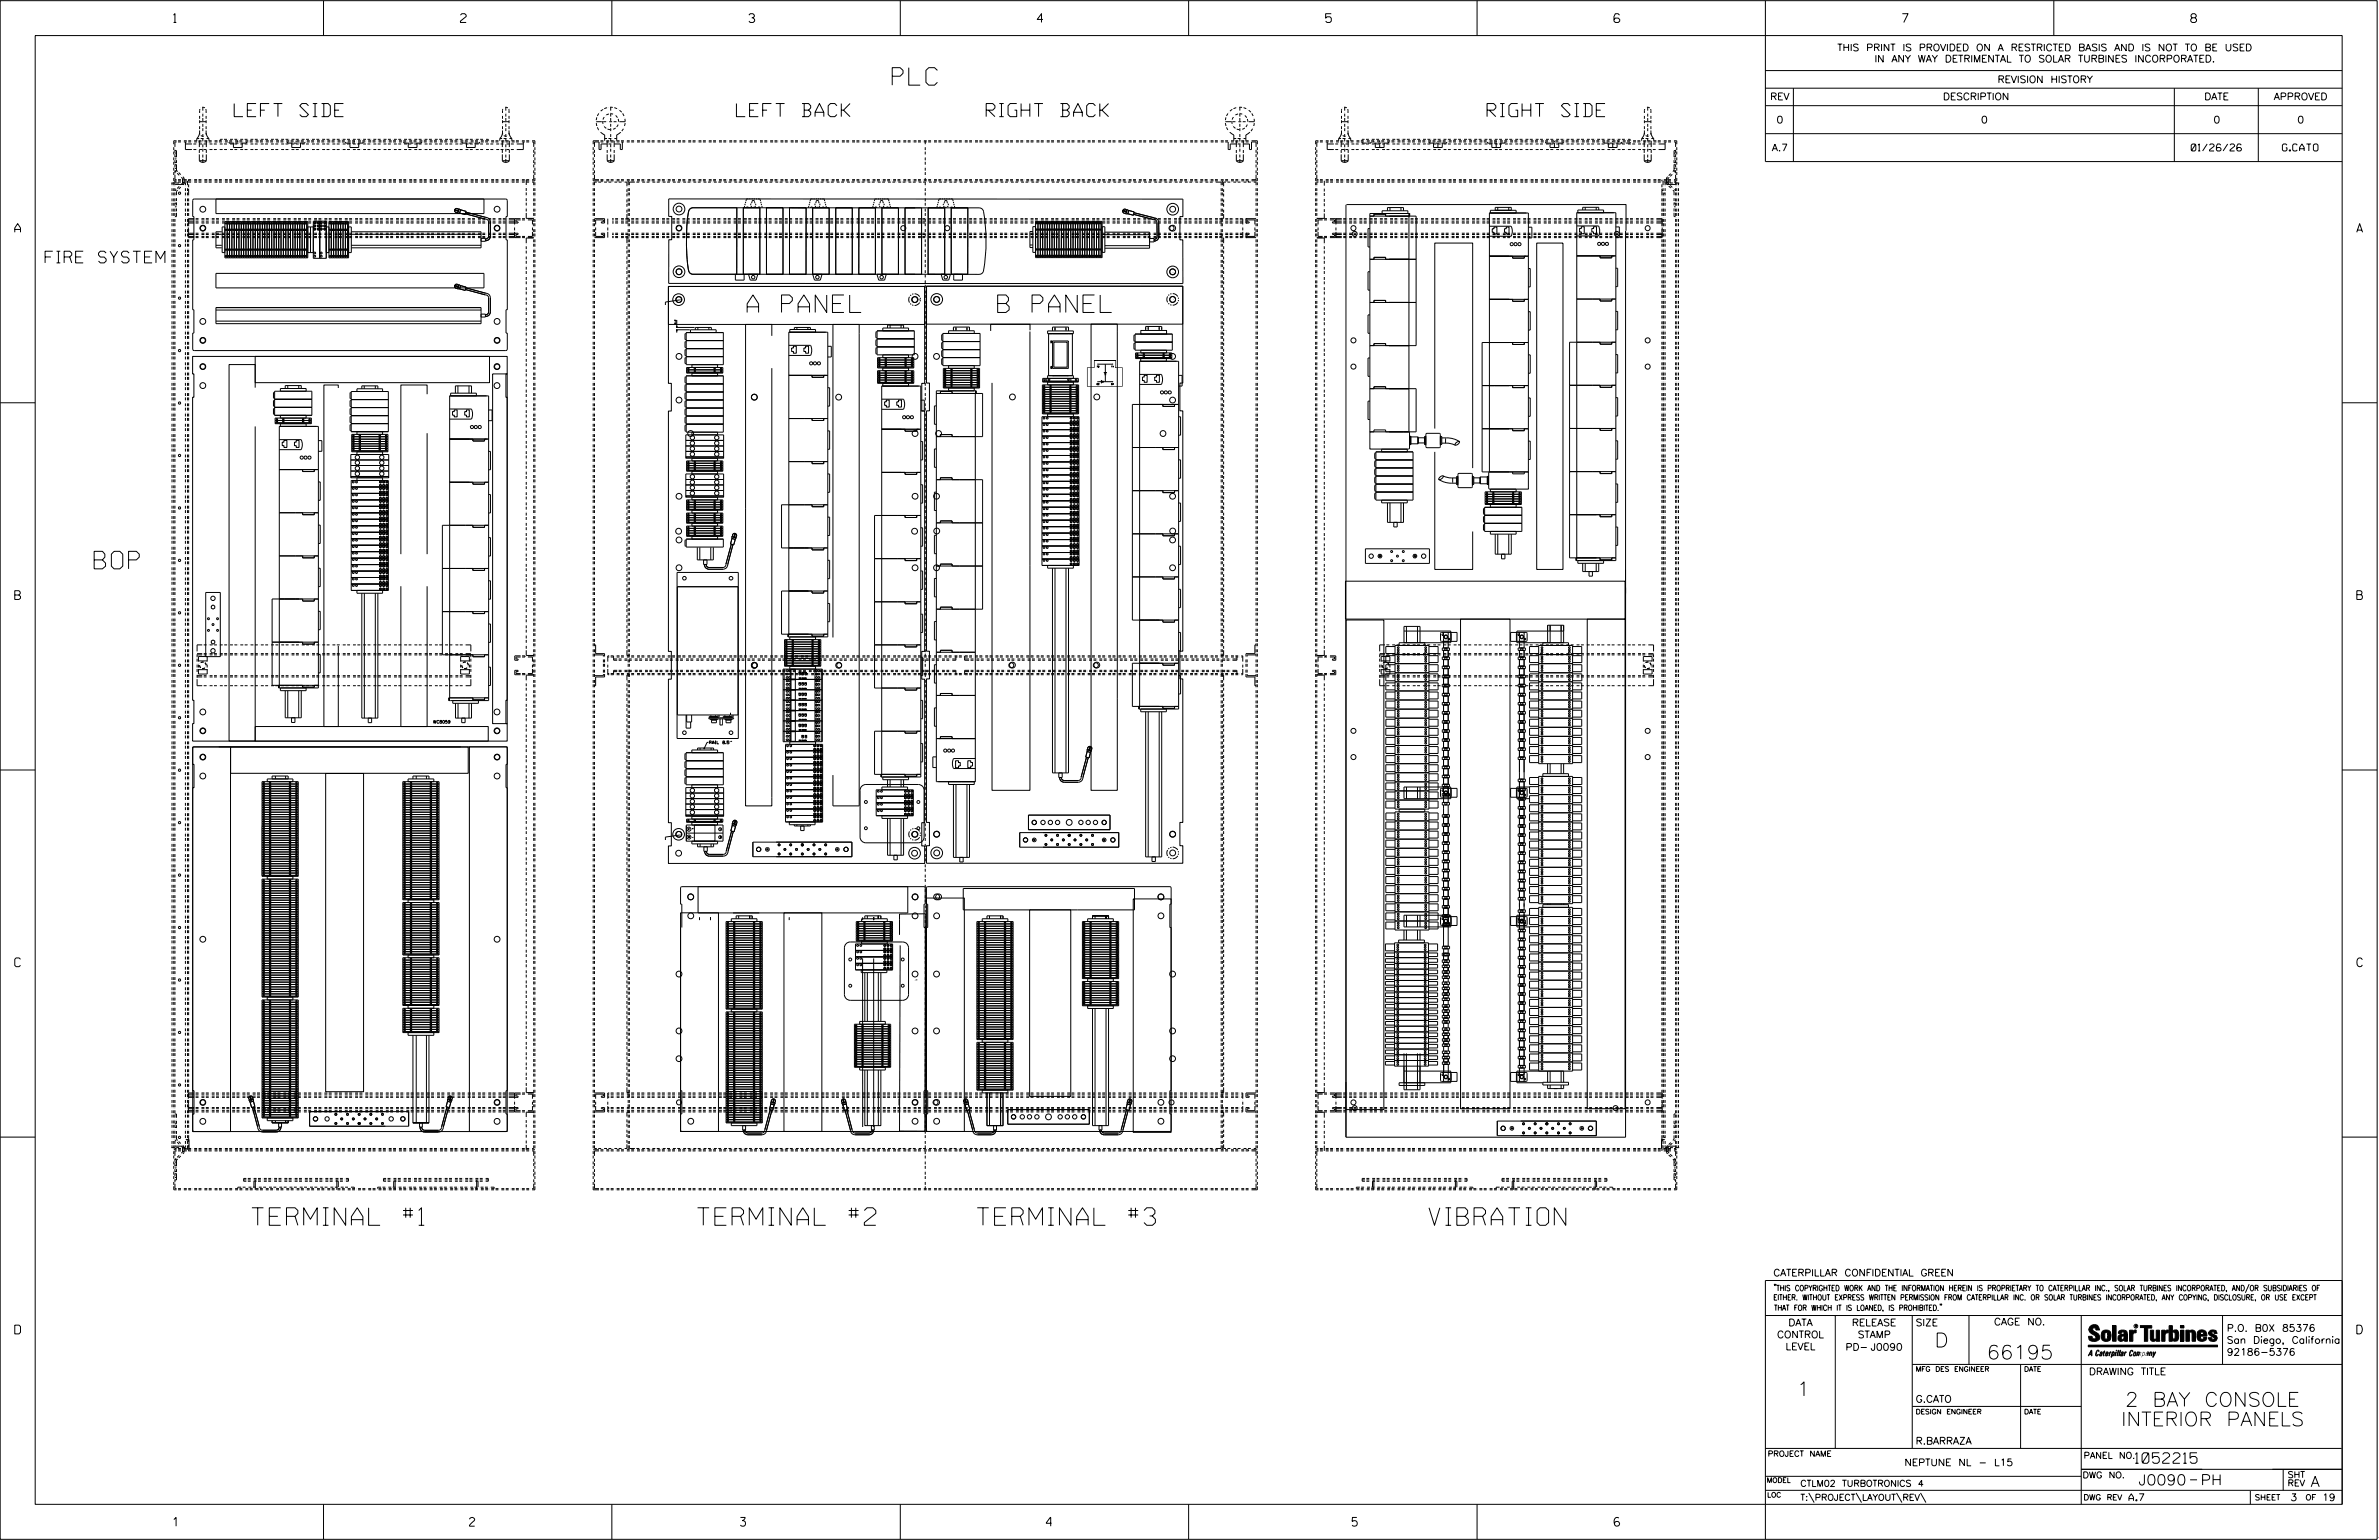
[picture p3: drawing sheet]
<svg xmlns="http://www.w3.org/2000/svg" width="864mm" height="559mm" viewBox="0 0 864 559" stroke-linecap="round" stroke-linejoin="round" font-family="sans-serif">
<defs><g id="words">
<g font-size="6.3">
<text x="323.9" y="30.9">PLC</text>
<text x="271.2" y="113.4">A PANEL</text>
<text x="362.2" y="113.4">B PANEL</text>
<text x="34.2" y="206.4">BOP</text>
<text x="91.5" y="444.6">TERMINAL #1</text>
<text x="253.2" y="444.6">TERMINAL #2</text>
<text x="354.7" y="444.6">TERMINAL #3</text>
<text x="518.8" y="444.6">VIBRATION</text>
</g>
<g font-size="5.1">
<text x="702.3" y="488.8">D</text>
<text x="721.2" y="493.2">66195</text>
<text x="652.2" y="506.5">1</text>
<text x="771.5" y="510.3">2 BAY CONSOLE</text>
<text x="770" y="517.4">INTERIOR PANELS</text>
</g>
<g font-size="4.8">
<text x="85" y="42.3">LEFT SIDE</text>
<text x="267.3" y="42.3">LEFT BACK</text>
<text x="358" y="42.3">RIGHT BACK</text>
<text x="539.8" y="42.3">RIGHT SIDE</text>
</g>
<text font-size="4.2" x="16.4" y="95.4">FIRE SYSTEM</text>
<g font-size="3.8">
<text x="775.1" y="531">1052215</text>
<text x="776.3" y="538.9">J0090</text>
<text x="798.8" y="538.9">PH</text>
<text x="838.8" y="539.5">A</text>
</g>
<g font-size="3.2">
<text x="63" y="8.2">1</text>
<text x="167.2" y="8.2">2</text>
<text x="271.8" y="8.2">3</text>
<text x="376.5" y="8.2">4</text>
<text x="481.2" y="8.2">5</text>
<text x="690.6" y="8.2">7</text>
<text x="795.3" y="8.2">8</text>
<text x="5.4" y="84.3">A</text>
<text x="855.5" y="84.3">A</text>
<text x="5.4" y="217.5">B</text>
<text x="855.6" y="217.5">B</text>
<text x="5.4" y="350.8">C</text>
<text x="855.6" y="350.8">C</text>
<text x="5.4" y="484">D</text>
<text x="855.6" y="484">D</text>
<text x="62.8" y="553.8">1</text>
<text x="170.4" y="553.8">2</text>
<text x="268.8" y="553.8">3</text>
<text x="379.8" y="553.8">4</text>
<text x="490.8" y="553.8">5</text>
<text x="585.9" y="553.8">6</text>
</g>
<g font-size="2.5">
<text x="666.9" y="18.5">THIS PRINT IS PROVIDED ON A RESTRICTED BASIS AND IS NOT TO BE USED</text>
<text x="680.5" y="22.6">IN ANY WAY DETRIMENTAL TO SOLAR TURBINES INCORPORATED.</text>
<text x="725.1" y="30">REVISION HISTORY</text>
<text x="642.6" y="36.3">REV</text>
<text x="705.3" y="36.3">DESCRIPTION</text>
<text x="800.2" y="36.3">DATE</text>
<text x="825.4" y="36.3">APPROVED</text>
<text x="644.9" y="44.7">0</text>
<text x="719.1" y="44.7">0</text>
<text x="803.5" y="44.7">0</text>
<text x="834" y="44.7">0</text>
<text x="643.2" y="54.8">A.7</text>
<text x="795.4" y="54.8">01/26/26</text>
<text x="828.5" y="54.8">G.CATO</text>
<text x="643.8" y="463">CATERPILLAR CONFIDENTIAL GREEN</text>
<text x="645.1" y="485.5">CONTROL</text>
<text x="649.2" y="481.1">DATA</text>
<text x="672.3" y="481.1">RELEASE</text>
<text x="674.4" y="485.5">STAMP</text>
<text x="695.4" y="481.1">SIZE</text>
<text x="723.8" y="480.8">CAGE NO.</text>
<text x="808.4" y="483.1">P.O. B0X 85376</text>
<text x="648.2" y="489.8">LEVEL</text>
<text x="669.9" y="490">PD- J0090</text>
<text x="808.4" y="487.5">San Diego, California</text>
<text x="808.4" y="491.8">92186-5376</text>
<text x="758.3" y="498.9">DRAWING TITLE</text>
<text x="695.4" y="508.9">G.CATO</text>
<text x="695.4" y="524.1">R.BARRAZA</text>
<text x="691.4" y="531.9">NEPTUNE NL - L15</text>
<text x="772.8" y="544.6">A.7</text>
<text x="831.4" y="544.6">3</text>
<text x="843" y="544.6">19</text>
</g>
<g font-size="2.3">
<text x="756.4" y="529.2">PANEL NO.</text>
<text x="653.5" y="539.4">CTLM02 TURBOTRONICS 4</text>
<text x="756" y="536.3">DWG NO.</text>
<text x="830.4" y="539.3">REV</text>
<text x="830.4" y="536.2">SHT</text>
<text x="653.5" y="544.5">T:\PROJECT\LAYOUT\REV\</text>
</g>
<g font-size="2">
<text x="643.8" y="468.4">&quot;THIS COPYRIGHTED WORK AND THE INFORMATION HEREIN IS PROPRIETARY TO CATERPILLAR INC., SOLAR TURBINES INCORPORATED, AND/OR SUBSIDIARIES OF</text>
<text x="643.8" y="471.8">EITHER. WITHOUT EXPRESS WRITTEN PERMISSION FROM CATERPILLAR INC. OR SOLAR TURBINES INCORPORATED, ANY COPYING, DISCLOSURE, OR USE EXCEPT</text>
<text x="644" y="475.6">THAT FOR WHICH IT IS LOANED, IS PROHIBITED.&quot;</text>
<text x="641.7" y="528.5">PROJECT NAME</text>
<text x="756.3" y="544.3">DWG REV</text>
<text x="818.5" y="544.3">SHEET</text>
<text x="836.9" y="544.3">OF</text>
</g>
<g font-size="1.8">
<text x="695.4" y="497.6">MFG DES ENGINEER</text>
<text x="734.8" y="497.6">DATE</text>
<text x="695.4" y="513.1">DESIGN ENGINEER</text>
<text x="734.8" y="513.1">DATE</text>
<text x="641.3" y="538">MODEL</text>
<text x="641.5" y="543.3">LOC</text>
</g>
<g font-size="1.1">
<text x="157.2" y="262.4">WC8059</text>
<text x="256.7" y="269.9">-RAIL 8.5''</text>
</g>
<text font-size=".9" x="775.1" y="481.7">R</text>
<g font-size=".5">
<text x="245.4" y="117.5" transform="rotate(-90 245.4 117.5)">0.2</text>
<text x="398.2" y="133.3">T2</text>
<text x="403.5" y="133.3">T1</text>
<text x="398.2" y="139.7">B2</text>
<text x="403.5" y="139.7">B1</text>
<text x="249.9" y="301.1">2</text>
<text x="249.9" y="304">4</text>
<text x="251.3" y="304.1">-</text>
<text x="261.3" y="301.2">1</text>
<text x="261.3" y="304">3</text>
</g>
</g></defs>
<g fill="none" stroke="#000" stroke-width=".36">
<path d="M.1 .2h862.8v558.4h-862.8zM12.8 12.9h837.4v533h-837.4zM117.4 .2v12.7M222.1 .2v12.7M326.8 .2v12.7M431.5 .2v12.7M536.2 .2v12.7M587.9 5.5l-.5-.5h-1l-.5 1v1.7l.5 .4h1l.6-.4v-.6l-.6-.5h-1l-.5 .5M640.9 .2v58.4h209.3M745.6 .2v12.7M72.6 39.6l-.1 1.4M72.9 39.2h.1"/>
<path d="M73.4 38.9l1 .3M73.6 38.9v1.2M74.7 39.6l.1 1.4M182.6 39.6l-.2 1.4M182.9 39.2h.1M183.4 38.9l1 .3M183.6 38.9v1.2M184.7 39.6l.1 1.4M218.9 39.7l-.8 .7M220.4 39.1l-1 .3M220.9 39h.1M221.4 38.9l1.1 .1"/>
<path d="M221.7 38.9v1.2M223 39.1l1 .3M224.4 39.7h.1M447.3 39.7l-.8 .7M448.8 39.1l-1 .3M449.3 39h.1M449.8 38.9l1.1 .1M450.1 38.9v1.2M451.4 39.1l1 .3M452.9 39.7h.1M487.1 39.6l-.1 1.4M487.4 39.2h.1"/>
<path d="M487.9 38.9l1 .3M488.1 38.9v1.2M489.2 39.6l.1 1.4M597 39.6l-.1 1.4M597.4 39.2h.1M597.9 38.9l1 .3M598.1 38.9v1.2M599.2 39.6l.1 1.4M640.9 25.6h209.3M640.9 32h209.3M640.9 38.3h209.3M651 32v26.6"/>
<path d="M789.3 32v26.6M819.8 32v26.6M63.1 52.9h.1M63.1 56.6h.1M63.1 53.4v1.1M63.1 55v1.1M63.1 57.1v1.1M63.1 58.7v1.1M63.5 54.4v1M63.5 56v1M63.5 57.5v.1M63.5 58.1v1.1"/>
<path d="M63.5 59.7v1M63.5 54.6h.6v2.4M63.5 59.8h.6M63.5 59h.6M63.5 55.6h.6M63.5 56.9h.6M63.5 57.7h.6M63.5 53.8h.1M64.1 57.5v.1M64.1 58.1v1M64.1 59.7v2.4h-.6l.5 .4M64.1 51.5h-.6v1.8"/>
<path d="M64.1 51.1h-1v1.3M64.6 51.5h1.1M64.6 51.1h1.1M66.2 51.5h.1M66.2 51.1h.1M66.7 51.5h1.1M66.7 51.1h1.1M67.3 51.5v2.8h2.4M67.3 52.2h2.4M68.3 51.5h1.1M68.3 51.1h1.1M69.9 51.5h.1"/>
<path d="M69.9 51.1h.1M70.2 54.3h1.1M70.2 52.2h1.1M70.5 51.5h1M70.5 51.1h1M71.4 50.3v.8M71.4 50.3h.9M71.8 54.3h.1M71.8 52.3h.1M72.1 51.5h1M72.1 51.1h1M72.3 54.3h1.1"/>
<path d="M72.3 52.2h1.1M72.4 58.3a1.64 1.64 0 0 0 2.5 0M72.4 51.1v2.3M72.4 54.4v1.1M72.4 56v2.3M72.4 58.3h2.5M72.4 53.9h.1M72.5 41.5h.1M72.5 48.3l.1 .5M72.5 42.1v1M72.5 43.6v1.1M72.5 45.2v.1"/>
<path d="M72.5 45.8v1M72.5 47.3v1M72.5 44.2h2.3M72.5 48.3l-.5 1.3-.6 .7M72.8 50.3h1.1M72.9 49.2l1 .2M73.6 40.7h.1M73.6 41.2v1.1M73.6 42.8v1.1M73.6 44.9v1.1M73.6 46.5v1.1M73.6 48.6v1.1"/>
<path d="M73.6 50.2v1.1M73.6 51.8v.1M73.6 52.4v1M73.6 54v1M73.6 56.1v1M73.6 57.7v1.2M73.6 44.4h.1M73.6 48.1h.1M73.6 55.6h.1M73.6 51.5h.1M73.6 51.1h.1M73.9 54.3h1.1"/>
<path d="M73.9 52.2h1.1M74.2 51.5h1M74.2 51.1h1M74.4 49.2h.1M74.4 50.3h.1M74.8 48.3l-.1 .5M74.8 48.3l.3 1.1 .7 .9M74.8 42.1v1M74.8 43.6v1.1M74.8 45.2v.1M74.8 45.8v1M74.8 47.3v1"/>
<path d="M74.8 41.5h.1M74.9 51.1v2.3M74.9 54.4v1.1M74.9 56v2.3M74.9 53.9h.1M75 50.3h.8M75.5 54.3h.1M75.5 52.2h.1M75.8 51.5h1M75.8 51.1h1M75.8 50.3v.8M76.1 54.3h1"/>
<path d="M76.1 52.2h1M77.4 51.5h.1M77.4 51.1h.1M77.6 54.3h1.1M77.6 52.2h1.1M77.9 51.5h1.1M77.9 51.1h1.1M79.2 54.3h.1M79.2 52.3h.1M79.5 51.5h1M79.5 51.1h1M79.8 54.3h1"/>
<path d="M79.8 52.2h1M80.8 50.6h-.8v.5M81.1 51.5h.1M81.1 51.1h.1M81.4 50.6h1M81.4 54.3h1M81.4 52.2h1M81.6 51.5h1.1M81.6 51.1h1.1M82.9 50.6h.1M82.9 54.3h.1M82.9 52.2h.1"/>
<path d="M83.1 51.5v.4h1.9M83.2 51.5h1.1M83.2 51.1h1.1M83.5 50.6h1.1M83.5 54.3h1.1M83.5 52.2h1.1M84.7 51.9v1.6h3.2v-1.6M84.8 51.5h.1M84.8 51.1h.1M85.1 50.6h1M85.1 54.3h1M85.1 52.2h1"/>
<path d="M85.3 51.5h1.1M85.3 51.1h1.1M85.5 51.9h1.1M86.3 51.1v.4M86.6 50.6h.1M86.6 54.3h.1M86.6 52.2h.1M86.9 51.5h1.1M86.9 51.1h1.1M87.1 51.9h.1M87.2 50.6h1.1M87.2 54.3h1.1"/>
<path d="M87.2 52.2h1.1M88.5 51.5h.1M88.5 51.1h.1M88.8 50.6h1.1M88.8 54.3h1.1M88.8 52.2h1.1M89.1 51.5h1M89.1 51.1h1M89.5 51.5v.4h-1.8M90.4 50.6h.1M90.4 54.3h.1M90.4 52.3h.1"/>
<path d="M90.7 51.5h1M90.7 51.1h1M90.9 50.6h1.1M90.9 54.3h1.1M90.9 52.2h1.1M92.2 51.5h.1M92.2 51.1h.1M92.5 50.6h1.1M92.5 54.3h1.1M92.5 52.2h1.1M92.8 51.5h1M92.8 51.1h1"/>
<path d="M94.1 50.6h.1M94.1 54.3h.1M94.1 52.2h.1M94.4 51.5h1M94.4 51.1h1M94.7 50.6h1M94.7 54.3h1M94.7 52.2h1M96 51.5h.1M96 51.1h.1M96.2 50.6h1.1M96.2 54.3h1.1"/>
<path d="M96.2 52.2h1.1M96.5 51.5h1M96.5 51.1h1M97.8 50.6h.1M97.8 54.3h.1M97.8 52.3h.1M98.1 51.5h1M98.1 51.1h1M98.4 50.6h1M98.4 54.3h1M98.4 52.2h1M99.7 51.5h.1"/>
<path d="M99.7 51.1h.1M99.9 50.6h1.1M99.9 54.3h1.1M99.9 52.2h1.1M100.2 51.5h1.1M100.2 51.1h1.1M101.5 50.6h.1M101.5 54.3h.1M101.5 52.3h.1M101.8 51.5h1.1M101.8 51.1h1.1M102.1 50.6h1"/>
<path d="M102.1 54.3h1M102.1 52.2h1M103.4 51.5h.1M103.4 51.1h.1M103.6 50.6h1.1M103.6 54.3h1.1M103.6 52.2h1.1M103.9 51.5h1.1M103.9 51.1h1.1M104.3 51.5v.4h1.9M105.2 50.6h.1M105.2 54.3h.1"/>
<path d="M105.2 52.2h.1M105.5 51.5h1.1M105.5 51.1h1.1M105.8 50.6h1.1M105.8 54.3h1.1M105.8 52.2h1.1M105.9 51.9v1.6h3.2v-1.6M106.7 51.9h1M107.1 51.5h.1M107.1 51.1h.1M107.4 50.6h1M107.4 54.3h1"/>
<path d="M107.4 52.2h1M107.5 51.1v.4M107.7 51.5h1M107.7 51.1h1M108.3 51.9h.1M109 50.6h.1M109 54.3h.1M109 52.3h.1M109.2 51.5h1.1M109.2 51.1h1.1M109.5 50.6h1.1M109.5 54.3h1.1"/>
<path d="M109.5 52.2h1.1M110.7 51.5v.4h-1.9M110.8 51.5h.1M110.8 51.1h.1M111.1 50.6h1M111.1 54.3h1M111.1 52.2h1M111.4 51.5h1M111.4 51.1h1M112.7 50.6h.1M112.7 54.3h.1M112.7 52.2h.1"/>
<path d="M113 51.5h1M113 51.1h1M113.2 50.6h1.1M113.2 54.3h1.1M113.2 52.2h1.1M114.5 51.5h.1M114.5 51.1h.1M114.8 50.6h1.1M114.8 54.3h1.1M114.8 52.2h1.1M115.1 51.5h1M115.1 51.1h1"/>
<path d="M116.4 50.6h.1M116.4 54.3h.1M116.4 52.3h.1M116.7 51.5h1M116.7 51.1h1M116.9 50.6h1.1M116.9 54.3h1.1M116.9 52.2h1.1M118.3 51.5h.1M118.3 51.1h.1M118.5 50.6h1.1M118.5 54.3h1.1"/>
<path d="M118.5 52.2h1.1M118.8 51.5h1.1M118.8 51.1h1.1M120.1 50.6h.1M120.1 54.3h.1M120.1 52.3h.1M120.4 51.5h1.1M120.4 51.1h1.1M120.6 50.6h1.1M120.6 54.3h1.1M120.6 52.2h1.1M122 51.5h.1"/>
<path d="M122 51.1h.1M122.2 50.6h1.1M122.2 54.3h1.1M122.2 52.2h1.1M122.5 51.5h1.1M122.5 51.1h1.1M123.8 50.6h.1M123.8 54.3h.1M123.8 52.2h.1M124.1 51.5h1.1M124.1 51.1h1.1M124.4 50.6h1"/>
<path d="M124.4 54.3h1M124.4 52.2h1M125.4 51.5v.4h1.9M125.7 51.5h.1M125.7 51.1h.1M126 50.6h1M126 54.3h1M126 52.2h1M126.2 51.5h1.1M126.2 51.1h1.1M127 51.9v1.6h3.2v-1.6M127.6 50.6h.1"/>
<path d="M127.6 54.3h.1M127.6 52.3h.1M127.8 51.5h1.1M127.8 51.1h1.1M127.8 51.9h1.1M128.1 50.6h1.1M128.1 54.3h1.1M128.1 52.2h1.1M128.6 51.1v.4M129.4 51.5h.1M129.4 51.1h.1M129.4 51.9h.1"/>
<path d="M129.7 50.6h1M129.7 54.3h1M129.7 52.2h1M130 51.5h1M130 51.1h1M131.3 50.6h.1M131.3 54.3h.1M131.3 52.2h.1M131.6 51.5h1M131.6 51.1h1M131.8 51.5v.4h-1.8M131.8 50.6h1.1"/>
<path d="M131.8 54.3h1.1M131.8 52.2h1.1M133.1 51.5h.1M133.1 51.1h.1M133.4 50.6h1M133.4 54.3h1M133.4 52.2h1M133.7 51.5h1M133.7 51.1h1M135 50.6h.1M135 54.3h.1M135 52.2h.1"/>
<path d="M135.3 51.5h1M135.3 51.1h1M135.5 50.6h1.1M135.5 54.3h1.1M135.5 52.2h1.1M136.8 51.5h.1M136.8 51.1h.1M137.1 50.6h1.1M137.1 54.3h1.1M137.1 52.2h1.1M137.4 51.5h1.1M137.4 51.1h1.1"/>
<path d="M138.7 50.6h.1M138.7 54.3h.1M138.7 52.3h.1M139 51.5h1.1M139 51.1h1.1M139.2 50.6h1.1M139.2 54.3h1.1M139.2 52.2h1.1M140.5 51.5h.1M140.5 51.1h.1M140.8 50.6h1.1M140.8 54.3h1.1"/>
<path d="M140.8 52.2h1.1M141.1 51.5h1.1M141.1 51.1h1.1M142.4 50.6h.1M142.4 54.3h.1M142.4 52.2h.1M142.7 51.5h1.1M142.7 51.1h1.1M143 50.6h1M143 54.3h1M143 52.2h1M144.3 51.5h.1"/>
<path d="M144.3 51.1h.1M144.6 50.6h1M144.6 54.3h1M144.6 52.2h1M144.8 51.5h1.1M144.8 51.1h1.1M146.1 50.6h.1M146.1 54.3h.1M146.1 52.3h.1M146.4 51.5h1.1M146.4 51.1h1.1M146.6 51.5v.4h1.8"/>
<path d="M146.7 50.6h1M146.7 54.3h1M146.7 52.2h1M148 51.5h.1M148 51.1h.1M148.2 51.9v1.6h3.2v-1.6M148.3 50.6h1M148.3 54.3h1M148.3 52.2h1M148.6 51.5h1M148.6 51.1h1M149 51.9h1"/>
<path d="M149.9 50.6h.1M149.9 54.3h.1M149.9 52.3h.1M150.1 51.5h1.1M150.1 51.1h1.1M150.4 50.6h1M150.4 54.3h1M150.4 52.2h1M150.6 51.9h.1M151.7 51.5h.1M151.7 51.1h.1M152 50.6h1"/>
<path d="M152 54.3h1M152 52.2h1M152.3 51.5h1M152.3 51.1h1M153 51.5v.4h-1.9M153.6 50.6h.1M153.6 54.3h.1M153.6 52.2h.1M153.8 51.5h1.1M153.8 51.1h1.1M154.1 50.6h1.1M154.1 54.3h1.1"/>
<path d="M154.1 52.2h1.1M155.4 51.5h.1M155.4 51.1h.1M155.7 50.6h1.1M155.7 54.3h1.1M155.7 52.2h1.1M156 51.5h1M156 51.1h1M157.3 50.6h.1M157.3 54.3h.1M157.3 52.3h.1M157.6 51.5h1"/>
<path d="M157.6 51.1h1M157.8 50.6h1.1M157.8 54.3h1.1M157.8 52.2h1.1M159.1 51.5h.1M159.1 51.1h.1M159.4 50.6h1.1M159.4 54.3h1.1M159.4 52.2h1.1M159.7 51.5h1.1M159.7 51.1h1.1M161 50.6h.1"/>
<path d="M161 54.3h.1M161 52.2h.1M161.3 51.5h1M161.3 51.1h1M161.6 50.6h1M161.6 54.3h1M161.6 52.2h1M162.9 51.5h.1M162.9 51.1h.1M163.2 50.6h1M163.2 54.3h1M163.2 52.2h1"/>
<path d="M163.4 51.5h1.1M163.4 51.1h1.1M164.7 50.6h.1M164.7 54.3h.1M164.7 52.2h.1M165 51.5h1.1M165 51.1h1.1M165.3 50.6h1M165.3 54.3h1M165.3 52.2h1M166.6 51.5h.1M166.6 51.1h.1"/>
<path d="M166.9 50.6h1M166.9 54.3h1M166.9 52.2h1M167.1 51.5h1.1M167.1 51.1h1.1M167.7 51.5v.4h1.9M168.4 50.6h.1M168.4 54.3h.1M168.4 52.3h.1M168.7 51.5h1.1M168.7 51.1h1.1M169 50.6h1"/>
<path d="M169 54.3h1M169 52.2h1M169.3 51.9v1.6h3.2v-1.6M170.1 51.9h1.1M170.3 51.5h.1M170.3 51.1h.1M170.6 50.6h1M170.6 54.3h1M170.6 52.2h1M170.9 51.5h1M170.9 51.1h1M171.7 51.9h.1"/>
<path d="M172.2 50.6h.1M172.2 54.3h.1M172.2 52.2h.1M172.4 51.5h1.1M172.4 51.1h1.1M172.7 50.6h1.1M172.7 54.3h1.1M172.7 52.2h1.1M174 51.5h.1M174 51.1h.1M174.1 51.5v.4h-1.8M174.3 50.6h1.1"/>
<path d="M174.3 54.3h1.1M174.3 52.2h1.1M174.6 51.5h1M174.6 51.1h1M175.9 50.6h.1M175.9 54.3h.1M175.9 52.3h.1M176.1 51.5h1.1M176.4 50.6h.9l-.1 .5h-1.1M176.4 54.3h1.1M176.4 52.2h1.1M177.7 51.5h.1"/>
<path d="M177.7 51.1h.1M178 54.3h1.1M178 52.2h1.1M178.3 51.5h1.1M178.3 51.1h1.1M179.6 54.3h.1M179.6 52.3h.1M179.9 51.5h1M179.9 51.1h1M180.1 54.3h1.1M180.1 52.2h1.1M181.4 50.3l.1 .8"/>
<path d="M181.4 50.3h.9M181.5 51.5h.1M181.7 54.3h1.1M181.7 52.2h1.1M182 51.5h1.1M182 51.1h1.1M182.3 53.9h.1M182.4 58.3a1.64 1.64 0 0 0 2.5 0M182.4 58.3h2.5M182.4 51.1v2.3M182.4 54.4v1.1M182.4 56v2.3"/>
<path d="M182.4 48.3l.2 .5M182.4 44.2h2.4M182.4 42.1v1M182.4 43.6v1.1M182.4 45.2v.1M182.4 45.8v1M182.4 47.3v1M182.4 48.3l-.2 .9-.8 1.1M182.4 41.5h.1M182.8 50.3h1.1M182.9 49.2l1 .2M183.3 54.3h.1"/>
<path d="M183.3 52.2h.1M183.6 51.5h1M183.6 51.1h1M183.6 44.4h.1M183.6 48.1h.1M183.6 55.6h.1M183.6 40.7h.1M183.6 41.2v1.1M183.6 42.8v1.1M183.6 44.9v1.1M183.6 46.5v1.1M183.6 48.6v1.1"/>
<path d="M183.6 50.2v1.1M183.6 51.8v.1M183.6 52.4v1M183.6 54v1M183.6 56.1v1M183.6 57.7v1.2M183.9 54.3h1M183.9 52.2h1M184.3 49.2h.1M184.4 50.3h.1M184.8 48.3l.5 1.3 .5 .7M184.8 42.1v1"/>
<path d="M184.8 43.6v1.1M184.8 45.2v.1M184.8 45.8v1M184.8 47.3v1M184.8 48.3l-.1 .5M184.8 41.5h.1M184.9 53.9h.1M184.9 51.1v2.3M184.9 54.4v1.1M184.9 56v2.3M184.9 50.3h.9M185.2 51.5h.1"/>
<path d="M185.2 51.1h.1M185.5 54.3h1M185.5 52.2h1M185.7 51.5h1.1M185.8 50.3l-.1 .8h1.1M187 54.3h.1M187 52.3h.1M187.3 51.5h1M187.3 51.1h1M187.6 52.2h2.4M188.9 51.5h.1M188.9 51.1h.1"/>
<path d="M189.4 51.5h1.1M189.4 51.1h1.1M190 51.5v2.8h-2.4M191 51.5h1.1M191 51.1h1.1M192.6 51.5h.1M192.6 51.1h.1M193.1 51.5h.6v1.8M193.1 51.1h1.1v1.3M193.7 53.8h.1M193.7 54.4v1M193.7 56v1"/>
<path d="M193.7 57.5v.1M193.7 58.1v1.1M193.7 59.7v1M194.2 53.4v1.1M194.2 55v1.1M194.2 57.1v1.1M194.2 58.7v1.1M194.2 52.9h.1M194.2 56.6h.1M215.3 52.9h.1M215.3 56.6h.1M215.3 53.4v1.1"/>
<path d="M215.3 55v1.1M215.3 57.1v1.1M215.3 58.7v1.1M215.8 53.8h.1M215.8 54.4v1M215.8 56v1M215.8 57.5v.1M215.8 58.1v1.1M215.8 59.7v1M216.4 44.1h.1M216.4 44.7l.2 1M216.4 44.2h2.1"/>
<path d="M216.7 42.6l-.2 1M216.8 46.2l.5 .9M217.4 41.2l-.5 .9M217.5 51.1h-2.2v1.3M217.7 47.6h.1M217.7 40.7h.1M218 51.5h1M218 51.1h1M218 47.9l1.5 1.1 .1 2.1M218.8 43.9l.1 1M219 44.2h1.1M219.1 45.4h.1"/>
<path d="M219.4 45.9l.7 .7M219.4 42.5l-.5 .9M219.5 50.3h.8M219.6 51.5h.1M219.7 42.1h.1M220.1 51.5h1.1M220.1 51.1h1.1M220.3 52.2h-2.1v2.1h-.7v-2.8h-1.7v1.8M220.4 53.9h.1M220.4 58.3a1.64 1.64 0 0 0 2.6 0M220.4 58.3h2.6M220.4 51.1v2.3"/>
<path d="M220.4 54.4v1.1M220.4 56v2.3M220.5 46.8l1 .3M220.6 44.2h.1M220.9 52.2h1M220.9 50.3h1M221.1 41.3l-1 .5M221.2 44.2h1M221.5 41.3l1.1 .1M221.7 44.4h.1M221.7 48.1h.1M221.7 55.6h.1"/>
<path d="M221.7 51.5h1M221.7 51.1h1M221.7 40.7h.1M221.7 41.2v1.1M221.7 42.8v1.1M221.7 44.9v1.1M221.7 46.5v1.1M221.7 48.6v1.1M221.7 50.2v1.1M221.7 51.8v.1M221.7 52.4v1M221.7 54v1"/>
<path d="M221.7 56.1v1M221.7 57.7v1.2M222 47h.1M222.5 52.2h.1M222.5 50.3h.1M222.7 44.2h1.1M222.9 53.9h.1M223 51.1v2.3M223 54.4v1.1M223 56v2.3M223 50.3h.9M223 41.6h.1"/>
<path d="M223.3 51.5h.1M223.3 51.1h.1M223.5 46.4l-.9 .5M223.5 41.9l.7 .8M223.8 51.5h1.1M223.8 51.1h1.1M224.3 44.2h.1M224.4 43.1l.2 1.1M224.4 45.2l-.6 .9M224.5 44.7h.1M224.9 44.2h2M224.9 40l.8 .7"/>
<path d="M225.3 47.9l-1.4 1.1v2.1M225.4 51.5h1.1M225.4 51.1h1.1M225.9 51.5v2.8h-.7v-2.1h-2.2M226 41.2l.5 .9M226.3 46.7l-.6 .9M226.5 46.2h.1M226.7 42.6h.1M226.8 43.1l.1 1M226.9 44.7l-.2 1M227 51.5h.1M227 51.1h.1"/>
<path d="M227.5 51.5h1.1M227.5 51.1h1.1M229.1 51.5h1.1M229.1 51.1h1.1M230.7 51.5h.1M230.7 51.1h.1M231.2 51.5h1.1M231.2 51.1h1.1M232.8 51.5h1.1M232.8 51.1h1.1M234.4 51.5h.1M234.4 51.1h.1"/>
<path d="M235 51.5h1M235 51.1h1M236.6 51.5h1M236.6 51.1h1M238.1 51.5h.1M238.1 51.1h.1M238.7 51.5h1M238.7 51.1h1M240.3 51.5h1M240.3 51.1h1M241.9 51.5h.1M241.9 51.1h.1"/>
<path d="M242.4 51.5h1.1M242.4 51.1h1.1M244 51.5h1M244 51.1h1M245.6 51.5h.1M245.6 51.1h.1M246.1 51.5h1.1M246.1 51.1h1.1M247.7 51.5h1.1M247.7 51.1h1.1M249.3 51.5h.1M249.3 51.1h.1"/>
<path d="M249.8 51.5h1.1M249.8 51.1h1.1M251.4 51.5h1.1M251.4 51.1h1.1M253 51.5h.1M253 51.1h.1M253.6 51.5h1M253.6 51.1h1M255.2 51.5h1M255.2 51.1h1M256.7 51.5h.1M256.7 51.1h.1"/>
<path d="M257.3 51.5h1M257.3 51.1h1M258.9 51.5h1M258.9 51.1h1M260.5 51.5h.1M260.5 51.1h.1M261 51.5h1M261 51.1h1M262.6 51.5h1M262.6 51.1h1M264.2 51.5h.1M264.2 51.1h.1"/>
<path d="M264.7 51.5h1.1M264.7 51.1h1.1M266.3 51.5h1.1M266.3 51.1h1.1M267.9 51.5h.1M267.9 51.1h.1M268.4 51.5h1.1M268.4 51.1h1.1M270 51.5h1.1M270 51.1h1.1M271.6 51.5h.1M271.6 51.1h.1"/>
<path d="M272.2 51.5h1M272.2 51.1h1M273.8 51.5h1M273.8 51.1h1M275.3 51.5h.1M275.3 51.1h.1M275.9 51.5h1M275.9 51.1h1M277.5 51.5h1M277.5 51.1h1M279 51.5h.1M279 51.1h.1"/>
<path d="M279.6 51.5h1M279.6 51.1h1M281.2 51.5h1M281.2 51.1h1M282.8 51.5h.1M282.8 51.1h.1M283.3 51.5h1.1M283.3 51.1h1.1M284.9 51.5h1.1M284.9 51.1h1.1M286.5 51.5h.1M286.5 51.1h.1"/>
<path d="M287 51.5h1.1M287 51.1h1.1M288.6 51.5h1.1M288.6 51.1h1.1M290.2 51.5h.1M290.2 51.1h.1M290.7 51.5h1.1M290.7 51.1h1.1M292.3 51.5h1.1M292.3 51.1h1.1M293.9 51.5h.1M293.9 51.1h.1"/>
<path d="M294.5 51.5h1M294.5 51.1h1M296.1 51.5h1M296.1 51.1h1M297.6 51.5h.1M297.6 51.1h.1M298.2 51.5h1M298.2 51.1h1M299.8 51.5h1M299.8 51.1h1M301.3 51.5h.1M301.3 51.1h.1"/>
<path d="M301.9 51.5h1.1M301.9 51.1h1.1M303.5 51.5h1.1M303.5 51.1h1.1M305.1 51.5h.1M305.1 51.1h.1M305.6 51.5h1.1M305.6 51.1h1.1M307.2 51.5h1.1M307.2 51.1h1.1M308.8 51.5h.1M308.8 51.1h.1"/>
<path d="M309.3 51.5h1.1M309.3 51.1h1.1M310.9 51.5h1.1M310.9 51.1h1.1M312.5 51.5h.1M312.5 51.1h.1M313.1 51.5h1M313.1 51.1h1M314.6 51.5h1.1M314.6 51.1h1.1M316.2 51.5h.1M316.2 51.1h.1"/>
<path d="M316.8 51.5h1M316.8 51.1h1M318.3 51.5h1.1M318.3 51.1h1.1M319.9 51.5h.1M319.9 51.1h.1M320.5 51.5h1M320.5 51.1h1M322.1 51.5h1M322.1 51.1h1M323.6 51.5h.1M323.6 51.1h.1"/>
<path d="M324.2 51.5h1.1M324.2 51.1h1.1M325.8 51.5h1M325.8 51.1h1M327.4 51.5h.1M327.4 51.1h.1M327.9 51.5h1.1M327.9 51.1h1.1M329.5 51.5h1.1M329.5 51.1h1.1M331.1 51.5h.1M331.1 51.1h.1"/>
<path d="M331.6 51.5h1.1M331.6 51.1h1.1M333.2 51.5h1.1M333.2 51.1h1.1M334.8 51.5h.1M334.8 51.1h.1M335.4 51.5h1M335.4 51.1h1M335.9 51.1v1.3M335.9 53.4v1.1M335.9 55v1.1M335.9 57.1v1.1"/>
<path d="M335.9 58.7v1.1M335.9 52.9h.1M335.9 56.6h.1M336.9 51.5h1.1M336.9 51.1h1.1M338.5 51.5h.1M338.5 51.1h.1M339.1 51.5h1M339.1 51.1h1M340.6 51.5h1.1M340.6 51.1h1.1M342.2 51.5h.1"/>
<path d="M342.2 51.1h.1M342.8 51.5h1.1M342.8 51.1h1.1M344.4 51.5h1M344.4 51.1h1M346 51.5h.1M346 51.1h.1M346.5 51.5h1.1M346.5 51.1h1.1M348.1 51.5h1M348.1 51.1h1M349.7 51.5h.1"/>
<path d="M349.7 51.1h.1M350.2 51.5h1.1M350.2 51.1h1.1M351.8 51.5h1M351.8 51.1h1M353.4 51.5h.1M353.4 51.1h.1M353.9 51.5h1.1M353.9 51.1h1.1M355.5 51.5h1.1M355.5 51.1h1.1M357.1 51.5h.1"/>
<path d="M357.1 51.1h.1M357.6 51.5h1.1M357.6 51.1h1.1M359.2 51.5h1.1M359.2 51.1h1.1M360.8 51.5h.1M360.8 51.1h.1M361.4 51.5h1M361.4 51.1h1M363 51.5h1M363 51.1h1M364.5 51.5h.1"/>
<path d="M364.5 51.1h.1M365.1 51.5h1M365.1 51.1h1M366.7 51.5h1M366.7 51.1h1M368.3 51.5h.1M368.3 51.1h.1M368.8 51.5h1.1M368.8 51.1h1.1M370.4 51.5h1M370.4 51.1h1M372 51.5h.1"/>
<path d="M372 51.1h.1M372.5 51.5h1.1M372.5 51.1h1.1M374.1 51.5h1.1M374.1 51.1h1.1M375.7 51.5h.1M375.7 51.1h.1M376.2 51.5h1.1M376.2 51.1h1.1M377.8 51.5h1.1M377.8 51.1h1.1M379.4 51.5h.1"/>
<path d="M379.4 51.1h.1M380 51.5h1M380 51.1h1M381.6 51.5h1M381.6 51.1h1M383.1 51.5h.1M383.1 51.1h.1M383.7 51.5h1M383.7 51.1h1M385.3 51.5h1M385.3 51.1h1M386.9 51.5h.1"/>
<path d="M386.9 51.1h.1M387.4 51.5h1M387.4 51.1h1M389 51.5h1M389 51.1h1M390.6 51.5h.1M390.6 51.1h.1M391.1 51.5h1.1M391.1 51.1h1.1M392.7 51.5h1.1M392.7 51.1h1.1M394.3 51.5h.1"/>
<path d="M394.3 51.1h.1M394.8 51.5h1.1M394.8 51.1h1.1M396.4 51.5h1.1M396.4 51.1h1.1M398 51.5h.1M398 51.1h.1M398.6 51.5h1M398.6 51.1h1M400.1 51.5h1.1M400.1 51.1h1.1M401.7 51.5h.1"/>
<path d="M401.7 51.1h.1M402.3 51.5h1M402.3 51.1h1M403.9 51.5h1M403.9 51.1h1M405.4 51.5h.1M405.4 51.1h.1M406 51.5h1M406 51.1h1M407.6 51.5h1M407.6 51.1h1M409.2 51.5h.1"/>
<path d="M409.2 51.1h.1M409.7 51.5h1.1M409.7 51.1h1.1M411.3 51.5h1.1M411.3 51.1h1.1M412.9 51.5h.1M412.9 51.1h.1M413.4 51.5h1.1M413.4 51.1h1.1M415 51.5h1.1M415 51.1h1.1M416.6 51.5h.1"/>
<path d="M416.6 51.1h.1M417.1 51.5h1.1M417.1 51.1h1.1M418.7 51.5h1.1M418.7 51.1h1.1M420.3 51.5h.1M420.3 51.1h.1M420.9 51.5h1M420.9 51.1h1M422.5 51.5h1M422.5 51.1h1M424 51.5h.1"/>
<path d="M424 51.1h.1M424.6 51.5h1M424.6 51.1h1M426.2 51.5h1M426.2 51.1h1M427.7 51.5h.1M427.7 51.1h.1M428.3 51.5h1.1M428.3 51.1h1.1M429.9 51.5h1M429.9 51.1h1M431.4 51.5h.1"/>
<path d="M431.4 51.1h.1M432 51.5h1.1M432 51.1h1.1M433.6 51.5h1.1M433.6 51.1h1.1M435.2 51.5h.1M435.2 51.1h.1M435.7 51.5h1.1M435.7 51.1h1.1M437.3 51.5h1.1M437.3 51.1h1.1M438.9 51.5h.1"/>
<path d="M438.9 51.1h.1M439.5 51.5h1M439.5 51.1h1M441 51.5h1.1M441 51.1h1.1M442.6 51.5h.1M442.6 51.1h.1M443.2 51.5h1M443.2 51.1h1M444.7 51.5h1.1M444.7 51.1h1.1M444.8 44.2h2.1"/>
<path d="M444.8 44.1h.1M444.9 44.7l.2 1M445.1 42.6l-.2 1M445.2 46.2l.5 .9M445.8 41.2l-.6 .9M445.8 51.5v2.8h.8v-2.1h2.1M446.1 47.6h.1M446.1 40.7h.1M446.3 51.5h.1M446.3 51.1h.1M446.4 47.9l1.5 1.1v2.1M446.9 51.5h1"/>
<path d="M446.9 51.1h1M447.2 43.9l.1 1M447.4 44.2h1.1M447.5 45.4h.1M447.7 45.9l.8 .7M447.7 42.5l-.4 .9M447.9 50.3h.9M448.1 42.1h.1M448.5 51.5h1M448.5 51.1h1M448.8 58.3a1.64 1.64 0 0 0 2.5 0M448.8 58.3h2.5"/>
<path d="M448.8 51.1v2.3M448.8 54.4v1.1M448.8 56v2.3M448.8 53.9h.1M448.9 46.8l1 .3M449 44.2h.1M449.3 52.2h1M449.3 50.3h1M449.4 41.3l-.9 .5M449.5 44.2h1.1M450 41.3l1 .1M450 51.5h.1"/>
<path d="M450 51.1h.1M450.1 40.7h.1M450.1 41.2v1.1M450.1 42.8v1.1M450.1 44.9v1.1M450.1 46.5v1.1M450.1 48.6v1.1M450.1 50.2v1.1M450.1 51.8v.1M450.1 52.4v1M450.1 54v1M450.1 56.1v1"/>
<path d="M450.1 57.7v1.2M450.1 44.4h.1M450.1 48.1h.1M450.1 55.6h.1M450.5 47h.1M450.6 51.5h1.1M450.6 51.1h1.1M450.8 52.2h.1M450.8 50.3h.1M451.1 44.2h1.1M451.3 51.1v2.3M451.3 54.4v1.1"/>
<path d="M451.3 56v2.3M451.3 53.9h.1M451.4 52.2h2.2v2.1h.7v-2.8h1.7v1.8M451.4 50.3h.9M451.4 41.6h.1M451.9 41.9l.7 .8M451.9 46.4l-.9 .5M452.2 51.5h1M452.7 44.2h.1M452.8 45.2l-.5 .9M452.8 43.1l.2 1.1M452.9 44.7h.1"/>
<path d="M453.3 40l.8 .7M453.3 44.2h2M453.7 47.9l-1.4 1.1v2.1h.9M453.8 51.5h.1M453.8 51.1h.1M454.3 51.1h2.1v1.3M454.4 41.2l.5 .9M454.7 46.7l-.6 .9M454.9 46.2h.1M455.1 42.6h.1M455.2 43.1l.1 1M455.3 44.7l-.2 1"/>
<path d="M456 54.4v1M456 56v1M456 57.5v.1M456 58.1v1.1M456 59.7v1M456 53.8h.1M456.4 53.4v1.1M456.4 55v1.1M456.4 57.1v1.1M456.4 58.7v1.1M456.4 52.9h.1M456.4 56.6h.1"/>
<path d="M477.6 52.9h.1M477.6 56.6h.1M477.6 53.4v1.1M477.6 55v1.1M477.6 57.1v1.1M477.6 58.7v1.1M478 54.4v1M478 56v1M478 57.5v.1M478 58.1v1.1M478 59.7v1M478 53.8h.1"/>
<path d="M478.6 51.5h-.6v1.8M478.6 51.1h-1v1.3M479.1 51.5h1.1M479.1 51.1h1.1M480.7 51.1h.1M480.7 51.5h.1M481.3 51.5h1M481.3 51.1h1M481.8 51.5v2.8h2.4M481.8 52.2h2.4M482.8 51.5h1.1M482.8 51.1h1.1"/>
<path d="M484.4 51.5h.1M484.4 51.1h.1M484.7 54.3h1.1M484.7 52.2h1.1M485 51.5h1M486 50.3v.8h-1M486 50.3h.8M486.3 54.3h.1M486.3 52.3h.1M486.6 51.5h1M486.6 51.1h1M486.8 54.3h1.1"/>
<path d="M486.8 52.2h1.1M486.9 58.3a1.64 1.64 0 0 0 2.5 0M486.9 58.3h2.5M486.9 51.1v2.3M486.9 54.4v1.1M486.9 56v2.3M486.9 53.9h.1M487 41.5h.1M487 48.3l-.5 1.3-.5 .7M487 48.3l.1 .5M487 44.2h2.3M487 42.1v1"/>
<path d="M487 43.6v1.1M487 45.2v.1M487 45.8v1M487 47.3v1M487.4 50.3h1M487.4 49.2l1 .2M488.1 51.5h.1M488.1 51.1h.1M488.1 40.7h.1M488.1 41.2v1.1M488.1 42.8v1.1M488.1 44.9v1.1"/>
<path d="M488.1 46.5v1.1M488.1 48.6v1.1M488.1 50.2v1.1M488.1 51.8v.1M488.1 52.4v1M488.1 54v1M488.1 56.1v1M488.1 57.7v1.2M488.1 44.4h.1M488.1 48.1h.1M488.1 55.6h.1M488.4 54.3h1.1"/>
<path d="M488.4 52.2h1.1M488.7 51.5h1.1M488.7 51.1h1.1M488.9 49.2h.1M488.9 50.3h.1M489.3 41.5h.1M489.3 48.3l.3 .9 .7 1.1M489.3 42.1v1M489.3 43.6v1.1M489.3 45.2v.1M489.3 45.8v1M489.3 47.3v1"/>
<path d="M489.3 48.3l-.1 .5M489.4 51.1v2.3M489.4 54.4v1.1M489.4 56v2.3M489.4 53.9h.1M489.5 50.3h.8M490 54.3h.1M490 52.2h.1M490.3 51.5h1M490.3 50.3v.8h1M490.6 54.3h1M490.6 52.2h1"/>
<path d="M491.9 51.1h.1M491.9 51.5h.1M492.2 54.3h1M492.2 52.2h1M492.4 51.5h1.1M492.4 51.1h1.1M493.7 54.3h.1M493.7 52.3h.1M494 51.5h1.1M494 51.1h1.1M494.3 54.3h1M494.3 52.2h1"/>
<path d="M494.5 51.5v.4h1.6M495.3 50.6h-.8v.5M495.6 51.5h.1M495.6 51.1h.1M495.9 50.6h1M495.9 54.3h1M495.9 52.2h1M496.1 51.5h1.1M496.1 51.1h1.1M497.4 50.6h.1M497.4 54.3h.1M497.4 52.3h.1"/>
<path d="M497.7 51.5v.4h-1.1M497.7 51.5h1.1M497.7 51.1h1.1M498 50.6h1M498 54.3h1M498 52.2h1M498.2 51.9h.1M498.7 51.9h1.1M498.7 51.1v.4M499.3 51.1h.1M499.3 51.5h.1M499.6 50.6h1"/>
<path d="M499.6 54.3h1M499.6 52.2h1M499.9 51.5h1M499.9 51.1h1M500.3 51.9h1.1M500.8 51.1v.4M500.8 51.9v1.6M501.2 50.6h.1M501.2 54.3h.1M501.2 52.2h.1M501.4 51.5h1.1M501.4 51.1h1.1"/>
<path d="M501.7 50.6h1.1M501.7 54.3h1.1M501.7 52.2h1.1M501.9 51.9h.1M503 51.1h.1M503 51.5h.1M503.3 50.6h1.1M503.3 54.3h1.1M503.3 52.2h1.1M503.6 51.5h1M503.6 51.1h1M504 51.5v.4h-1.6v1.6h-3.1v-1.6"/>
<path d="M504.9 50.6h.1M504.9 54.3h.1M504.9 52.3h.1M505.1 51.5h1.1M505.1 51.1h1.1M505.4 50.6h1.1M505.4 54.3h1.1M505.4 52.2h1.1M506.7 51.5h.1M506.7 51.1h.1M507 50.6h1.1M507 54.3h1.1"/>
<path d="M507 52.2h1.1M507.3 51.5h1.1M507.3 51.1h1.1M508.6 50.6h.1M508.6 54.3h.1M508.6 52.2h.1M508.9 51.5h1M508.9 51.1h1M509.1 50.6h1.1M509.1 54.3h1.1M509.1 52.2h1.1M510.5 51.5h.1"/>
<path d="M510.5 51.1h.1M510.7 50.6h1.1M510.7 54.3h1.1M510.7 52.2h1.1M511 51.5h1.1M511 51.1h1.1M512.3 50.6h.1M512.3 54.3h.1M512.3 52.2h.1M512.6 51.5h1M512.6 51.1h1M512.9 50.6h1"/>
<path d="M512.9 54.3h1M512.9 52.2h1M514.2 51.5h.1M514.2 51.1h.1M514.5 50.6h1M514.5 54.3h1M514.5 52.2h1M514.7 51.5h1.1M514.7 51.1h1.1M516 50.6h.1M516 54.3h.1M516 52.3h.1"/>
<path d="M516.3 51.5h1.1M516.3 51.1h1.1M516.6 50.6h1M516.6 54.3h1M516.6 52.2h1M517.9 51.5h.1M517.9 51.1h.1M518.2 50.6h1M518.2 54.3h1M518.2 52.2h1M518.4 51.5h1.1M518.4 51.1h1.1"/>
<path d="M518.8 51.5v.4h1.9M519.7 50.6h.1M519.7 54.3h.1M519.7 52.2h.1M520 51.5h1.1M520 51.1h1.1M520.3 50.6h1.1M520.3 54.3h1.1M520.3 52.2h1.1M520.4 51.9v1.6h3.2v-1.6M521.2 51.9h1.1M521.6 51.5h.1"/>
<path d="M521.6 51.1h.1M521.9 50.6h1.1M521.9 54.3h1.1M521.9 52.2h1.1M522 51.1v.4M522 51.9v1.6M522.1 51.5h1.1M522.1 51.1h1.1M522.8 51.9h.1M523.5 50.6h.1M523.5 54.3h.1M523.5 52.3h.1"/>
<path d="M523.7 51.5h1.1M523.7 51.1h1.1M524 50.6h1.1M524 54.3h1.1M524 52.2h1.1M525.1 51.5v.4h-1.8M525.3 51.5h.1M525.3 51.1h.1M525.6 50.6h1.1M525.6 54.3h1.1M525.6 52.2h1.1M525.9 51.5h1"/>
<path d="M525.9 51.1h1M527.2 50.6h.1M527.2 54.3h.1M527.2 52.3h.1M527.5 51.5h1M527.5 51.1h1M527.7 50.6h1.1M527.7 54.3h1.1M527.7 52.2h1.1M529 51.5h.1M529 51.1h.1M529.3 50.6h1.1"/>
<path d="M529.3 54.3h1.1M529.3 52.2h1.1M529.6 51.5h1M529.6 51.1h1M530.9 50.6h.1M530.9 54.3h.1M530.9 52.2h.1M531.2 51.5h1M531.2 51.1h1M531.5 50.6h1M531.5 54.3h1M531.5 52.2h1"/>
<path d="M532.8 51.5h.1M532.8 51.1h.1M533 50.6h1.1M533 54.3h1.1M533 52.2h1.1M533.3 51.5h1.1M533.3 51.1h1.1M534.6 50.6h.1M534.6 54.3h.1M534.6 52.3h.1M534.9 51.5h1M534.9 51.1h1"/>
<path d="M535.2 50.6h1M535.2 54.3h1M535.2 52.2h1M536.5 51.5h.1M536.5 51.1h.1M536.8 50.6h1M536.8 54.3h1M536.8 52.2h1M537 51.5h1.1M537 51.1h1.1M538.3 50.6h.1M538.3 54.3h.1"/>
<path d="M538.3 52.2h.1M538.6 51.5h1.1M538.6 51.1h1.1M538.9 50.6h1.1M538.9 54.3h1.1M538.9 52.2h1.1M540 51.5v.4h1.8M540.2 51.5h.1M540.2 51.1h.1M540.5 50.6h1M540.5 54.3h1M540.5 52.2h1"/>
<path d="M540.7 51.5h1.1M540.7 51.1h1.1M541.5 51.9v1.6h3.2v-1.6M542 50.6h.1M542 54.3h.1M542 52.2h.1M542.3 51.5h1.1M542.3 51.1h1.1M542.3 51.9h1.1M542.6 50.6h1.1M542.6 54.3h1.1M542.6 52.2h1.1"/>
<path d="M543.1 51.1v.4M543.1 51.9v1.6M543.9 51.5h.1M543.9 51.1h.1M543.9 51.9h.1M544.2 50.6h1.1M544.2 54.3h1.1M544.2 52.2h1.1M544.5 51.5h1M544.5 51.1h1M545.8 50.6h.1M545.8 54.3h.1"/>
<path d="M545.8 52.3h.1M546.1 51.5h1M546.1 51.1h1M546.3 51.5v.4h-1.8M546.3 50.6h1.1M546.3 54.3h1.1M546.3 52.2h1.1M547.6 51.5h.1M547.6 51.1h.1M547.9 50.6h1.1M547.9 54.3h1.1M547.9 52.2h1.1"/>
<path d="M548.2 51.5h1M548.2 51.1h1M549.5 50.6h.1M549.5 54.3h.1M549.5 52.2h.1M549.8 51.5h1M549.8 51.1h1M550.1 50.6h1M550.1 54.3h1M550.1 52.2h1M551.4 51.5h.1M551.4 51.1h.1"/>
<path d="M551.6 50.6h1.1M551.6 54.3h1.1M551.6 52.2h1.1M551.9 51.5h1M551.9 51.1h1M553.2 50.6h.1M553.2 54.3h.1M553.2 52.3h.1M553.5 51.5h1M553.5 51.1h1M553.8 50.6h1M553.8 54.3h1"/>
<path d="M553.8 52.2h1M555.1 51.5h.1M555.1 51.1h.1M555.3 50.6h1.1M555.3 54.3h1.1M555.3 52.2h1.1M555.6 51.5h1.1M555.6 51.1h1.1M556.9 50.6h.1M556.9 54.3h.1M556.9 52.3h.1M557.2 51.5h1.1"/>
<path d="M557.2 51.1h1.1M557.5 50.6h1M557.5 54.3h1M557.5 52.2h1M558.8 51.5h.1M558.8 51.1h.1M559 50.6h1.1M559 54.3h1.1M559 52.2h1.1M559.3 51.5h1.1M559.3 51.1h1.1M560.6 50.6h.1"/>
<path d="M560.6 54.3h.1M560.6 52.2h.1M560.9 51.5h1.1M560.9 51.1h1.1M561.1 51.5v.4h1.9M561.2 50.6h1.1M561.2 54.3h1.1M561.2 52.2h1.1M562.5 51.5h.1M562.5 51.1h.1M562.7 51.9v1.6h3.2v-1.6M562.8 50.6h1"/>
<path d="M562.8 54.3h1M562.8 52.2h1M563.1 51.5h1M563.1 51.1h1M563.5 51.9h1.1M564.3 51.1v.4M564.3 51.9v1.6M564.4 50.6h.1M564.4 54.3h.1M564.4 52.3h.1M564.6 51.5h1.1M564.6 51.1h1.1"/>
<path d="M564.9 50.6h1.1M564.9 54.3h1.1M564.9 52.2h1.1M565.1 51.9h.1M566.2 51.5h.1M566.2 51.1h.1M566.5 50.6h1M566.5 54.3h1M566.5 52.2h1M566.8 51.5h1M566.8 51.1h1M567.4 51.5v.4h-1.8"/>
<path d="M568.1 50.6h.1M568.1 54.3h.1M568.1 52.2h.1M568.4 51.5h1M568.4 51.1h1M568.6 50.6h1.1M568.6 54.3h1.1M568.6 52.2h1.1M569.9 51.5h.1M569.9 51.1h.1M570.2 50.6h1.1M570.2 54.3h1.1"/>
<path d="M570.2 52.2h1.1M570.5 51.5h1M570.5 51.1h1M571.8 50.6h.1M571.8 54.3h.1M571.8 52.3h.1M572.1 51.5h1M572.1 51.1h1M572.3 50.6h1.1M572.3 54.3h1.1M572.3 52.2h1.1M573.7 51.5h.1"/>
<path d="M573.7 51.1h.1M573.9 50.6h1.1M573.9 54.3h1.1M573.9 52.2h1.1M574.2 51.5h1.1M574.2 51.1h1.1M575.5 50.6h.1M575.5 54.3h.1M575.5 52.3h.1M575.8 51.5h1.1M575.8 51.1h1.1M576.1 50.6h1"/>
<path d="M576.1 54.3h1M576.1 52.2h1M577.4 51.5h.1M577.4 51.1h.1M577.6 50.6h1.1M577.6 54.3h1.1M577.6 52.2h1.1M577.9 51.5h1.1M577.9 51.1h1.1M579.2 50.6h.1M579.2 54.3h.1M579.2 52.2h.1"/>
<path d="M579.5 51.5h1.1M579.5 51.1h1.1M579.8 50.6h1M579.8 54.3h1M579.8 52.2h1M581.1 51.5h.1M581.1 51.1h.1M581.4 50.6h1M581.4 54.3h1M581.4 52.2h1M581.6 51.5h1.1M581.6 51.1h1.1"/>
<path d="M582.3 51.5v.4h1.5v1.6h3.2v-1.6M583 50.6h.1M583 54.3h.1M583 52.3h.1M583.2 51.5h1.1M583.2 51.1h1.1M583.5 50.6h1.1M583.5 54.3h1.1M583.5 52.2h1.1M584.3 51.9h1.1v1.6M584.8 51.5h.1M584.8 51.1h.1"/>
<path d="M585.1 50.6h1M585.1 54.3h1M585.1 52.2h1M585.4 51.5h1M585.4 51.1h1M585.4 51.1v.4M585.9 51.9h.1M586.5 51.9h1.1M586.7 50.6h.1M586.7 54.3h.1M586.7 52.2h.1M587 51.5h1"/>
<path d="M587 51.1h1M587.2 50.6h1.1M587.2 54.3h1.1M587.2 52.2h1.1M587.6 51.1v.4M588.1 51.9h1M588.5 51.5h.1M588.5 51.1h.1M588.6 51.5v.4M588.8 50.6h1M588.8 54.3h1M588.8 52.2h1"/>
<path d="M589.1 51.5h1M589.1 51.1h1M589.7 51.9h.1M590.4 50.6h.1M590.4 54.3h.1M590.4 52.2h.1M590.7 51.5h1M590.7 51.1h1M590.9 50.6h.9v.5M590.9 54.3h1.1M590.9 52.2h1.1M591.8 51.5v.4h-1.6"/>
<path d="M592.2 51.5h.1M592.2 51.1h.1M592.5 54.3h1.1M592.5 52.2h1.1M592.8 51.5h1.1M592.8 51.1h1.1M594.1 54.3h.1M594.1 52.3h.1M594.4 51.5h1.1M594.4 51.1h1.1M594.6 54.3h1.1M594.6 52.2h1.1"/>
<path d="M595.9 51.5h.1M595.9 51.1h.1M595.9 50.3h.9M595.9 50.3v.8M596.2 54.3h1.1M596.2 52.2h1.1M596.5 51.5h1.1M596.5 51.1h1.1M596.9 53.9h.1M596.9 58.3a1.64 1.64 0 0 0 2.5 0M596.9 58.3h2.5M596.9 51.1v2.3"/>
<path d="M596.9 54.4v1.1M596.9 56v2.3M596.9 41.5h.1M596.9 48.3l.1 .5M596.9 44.2h2.4M596.9 42.1v1M596.9 43.6v1.1M596.9 45.2v.1M596.9 45.8v1M596.9 47.3v1M596.9 48.3l-.2 .9-.8 1.1M597.3 50.3h1.1"/>
<path d="M597.4 49.2l1 .2M597.8 54.3h.1M597.8 52.2h.1M598.1 51.5h1.1M598.1 51.1h1.1M598.1 44.4h.1M598.1 48.1h.1M598.1 55.6h.1M598.1 40.7h.1M598.1 41.2v1.1M598.1 42.8v1.1M598.1 44.9v1.1"/>
<path d="M598.1 46.5v1.1M598.1 48.6v1.1M598.1 50.2v1.1M598.1 51.8v.1M598.1 52.4v1M598.1 54v1M598.1 56.1v1M598.1 57.7v1.2M598.4 54.3h1M598.4 52.2h1M598.8 49.2h.1M598.9 50.3h.1"/>
<path d="M599.3 48.3l-.1 .5M599.3 48.3l.5 1.3 .5 .7M599.3 42.1v1M599.3 43.6v1.1M599.3 45.2v.1M599.3 45.8v1M599.3 47.3v1M599.3 41.5h.1M599.4 53.9h.1M599.4 51.1v2.3M599.4 54.4v1.1M599.4 56v2.3"/>
<path d="M599.4 50.3h.9M599.7 51.5h.1M599.7 51.1h.1M600 54.3h1M600 52.2h1M600.2 51.5h1.1M600.2 51.1h1.1M600.3 50.3v.8M601.5 54.3h.1M601.5 52.3h.1M601.8 51.5h1.1M601.8 51.1h1.1"/>
<path d="M602.1 52.2h2.3M603.4 51.5h.1M603.4 51.1h.1M604 51.5h1M604 51.1h1M604.4 51.5v2.8h-2.3M605.5 51.5h1.1M605.5 51.1h1.1M607.1 51.5h.1M607.1 51.1h.1M607.7 51.5h.6v1.8M607.7 51.1h1v1.3"/>
<path d="M607.7 59.8h.6M607.7 59h.6M607.7 59.7v2.4h.6l-.5 .4M607.7 55.6h.6M607.7 56.9h.6M607.7 57.7h.6M607.7 57.5v.1M607.7 58.1v1M608.2 53.8h.1M608.3 54.4v1M608.3 56v1M608.3 57.5v.1"/>
<path d="M608.3 58.1v1.1M608.3 59.7v1M608.3 54.6h-.6v2.4M608.7 53.4v1.1M608.7 55v1.1M608.7 57.1v1.1M608.7 58.7v1.1M608.7 52.9h.1M608.7 56.6h.1M640.9 48.5h209.3M62.2 66.4h1.2M62.4 66.4v.8"/>
<path d="M62.4 67.7v.1M62.4 68.3v1M62.4 69.9v1M62.4 71.4v.1M62.4 72v1.1M62.4 73.6v1M62.4 75.7v1.1M62.4 77.3v1.1M62.4 78.9h.1M62.4 79.4v1.1M62.5 75.2h.1M63.1 64h.1"/>
<path d="M63.1 75.2h.1M63.1 64.6v1h1M63.1 60.3h.1M63.1 60.9v1M63.1 62.4v1.1M63.1 66.1v1.1M63.1 67.7v.1M63.1 68.3v1M63.1 69.9v1M63.1 71.4v.1M63.1 72v1.1M63.1 73.6v1"/>
<path d="M63.1 75.7v1.1M63.1 77.3v1.1M63.1 78.9h.1M63.1 79.4v1.1M63.5 63.4v1.8h.6M63.5 66.1h.6M63.5 61.8v1.1M63.5 65.6v1.6M63.5 67.7v.1M63.5 68.3v1M63.5 69.9v1M63.5 71.4v.1"/>
<path d="M63.5 72v1.1M63.5 73.6v1M63.5 75.7v1.1M63.5 77.3v1.1M63.5 78.9h.1M63.5 79.4v1.1M63.5 75l.6 .1M63.5 73.7h.6M63.5 61.1h.6M63.5 61.3h.1M63.5 75.2h.1M63.6 66.9h3.2"/>
<path d="M64 68.8l-.5 .4M64 66.4h1M64.1 71.4h.1M64.1 71.9v1.1M64.1 73.5v1M64.1 75.6v1.1M64.1 77.2v1.4h-.6M64.1 61.8l.4 .5M64.3 62.9l.8 .7M64.5 69l-.4 .4v1.4M64.6 65.2h1.1M64.6 66.1h1.1"/>
<path d="M64.6 65.6h1.1M64.9 62.6l.7 .8M65.1 67.6l-.8 .8M65.4 64h.1M65.5 67.3h-.1M65.5 66.4h.1M65.6 67.9l-.7 .7M65.8 64.3l.5 .5v1.7l-.5 .4M66 63.7v.1M66 67.5h.1M66.1 66.4h1.2v.8M66.2 65.2h.1"/>
<path d="M66.2 66.1h.1M66.2 65.6h.1M66.3 66.3h.5M66.3 64.9h.5M66.4 64.1l.4 .5v2.1l-.4 .4M66.7 65.2h1.1M66.7 66.1h1.1M66.7 65.6h1.1M67.3 75.2h.1M67.3 67.7v.1M67.3 68.3v1M67.3 69.9v1"/>
<path d="M67.3 71.4v.1M67.3 72v1.1M67.3 73.6v1M67.3 75.7v1.1M67.3 77.3v1.1M67.3 78.9h.1M67.3 79.4v1.1M68 75.2h.1M68.1 65.6v1.6M68.1 67.7v.1M68.1 68.3v1M68.1 69.9v1"/>
<path d="M68.1 71.4v.1M68.1 72v1.1M68.1 73.6v1M68.1 75.7v1.1M68.1 77.3v1.1M68.1 78.9h.1M68.1 79.4v1.1M68.1 69.1h.4M68.3 65.2h1.1M68.3 66.1h1.1M68.3 65.6h1.1M68.4 79.8h2.1"/>
<path d="M68.5 65.2v.6M68.5 66.3v.1M68.5 66.9v1M68.5 68.5v2.4M68.5 71.4v.1M68.5 72v1.1M68.5 73.6v1M68.5 75.7v1.1M68.5 77.3v1.1M68.5 78.9h.1M68.5 79.4v1.1M68.5 75.2h.1"/>
<path d="M69.9 65.2h.1M69.9 66.1h.1M69.9 65.6h.1M70.2 72.3h113.7l.2 .4 .1 5.9h-.5v8.4h.4l.1 25.4h-.5v8.5h.4v6l-.5 .3-113.4-.1-.2-.4v-5.8h.4v-8.5h-.4v-25.4h.4v-8.4h-.4v-5.9zM70.5 79.3h-2.1v2.2M70.5 65.2h1M70.5 66.1h1M70.5 65.6h1M71 79.3h1.1M71 79.8h1.1M72.1 65.2h1M72.1 66.1h1"/>
<path d="M72.1 65.6h1M72.6 79.4h.1M72.6 79.8h.1M73.1 79.3h1.1M73.1 79.8h1.1M73.6 65.2h.1M73.6 66.1h.1M73.6 65.6h.1M74.2 65.2h1M74.2 66.1h1M74.2 65.6h1M74.7 79.3h1.1"/>
<path d="M74.7 79.8h1.1M75.8 65.2h1M75.8 66.1h1M75.8 65.6h1M76.3 79.3h.1M76.3 79.8h.1M76.9 79.3h1M76.9 79.8h1M77.4 65.2h.1M77.4 66.1h.1M77.4 65.6h.1M77.9 65.2h1.1"/>
<path d="M77.9 66.1h1.1M77.9 65.6h1.1M78.4 79.3h1.1M78.4 79.8h1.1M79.5 65.2h1M79.5 66.1h1M79.5 65.6h1M80 79.3h.1M80 79.8h.1M80.6 79.3h1M80.6 79.8h1M81.1 65.2h.1"/>
<path d="M81.1 66.1h.1M81.1 65.6h.1M81.6 65.2h1.1M81.6 66.1h1.1M81.6 65.6h1.1M82.2 79.3h1M82.2 79.8h1M83.2 65.2h1.1M83.2 66.1h1.1M83.2 65.6h1.1M83.7 79.4h.1M83.7 79.8h.1"/>
<path d="M84.3 79.3h1M84.3 79.8h1M84.8 65.2h.1M84.8 66.1h.1M84.8 65.6h.1M85.3 65.2h1.1M85.3 66.1h1.1M85.3 65.6h1.1M85.9 79.3h1M85.9 79.8h1M86.9 65.2h1.1M86.9 66.1h1.1"/>
<path d="M86.9 65.6h1.1M87.5 79.3h.1M87.5 79.8h.1M88 79.3h1.1M88 79.8h1.1M88.5 65.2h.1M88.5 66.1h.1M88.5 65.6h.1M89.1 65.2h1M89.1 66.1h1M89.1 65.6h1M89.6 79.3h1.1"/>
<path d="M89.6 79.8h1.1M90.7 65.2h1M90.7 66.1h1M90.7 65.6h1M91.2 79.4h.1M91.2 79.8h.1M91.7 79.3h1.1M91.7 79.8h1.1M92.2 65.2h.1M92.2 66.1h.1M92.2 65.6h.1M92.8 65.2h1"/>
<path d="M92.8 66.1h1M92.8 65.6h1M93.3 79.3h1.1M93.3 79.8h1.1M94.4 65.2h1M94.4 66.1h1M94.4 65.6h1M94.9 79.4h.1M94.9 79.8h.1M95.4 79.3h1.1M95.4 79.8h1.1M96 65.2h.1"/>
<path d="M96 66.1h.1M96 65.6h.1M96.5 65.2h1M96.5 66.1h1M96.5 65.6h1M97 79.3h1.1M97 79.8h1.1M98.1 65.2h1M98.1 66.1h1M98.1 65.6h1M98.6 79.3h.1M98.6 79.8h.1"/>
<path d="M99.2 79.3h1M99.2 79.8h1M99.7 65.2h.1M99.7 66.1h.1M99.7 65.6h.1M100.2 65.2h1.1M100.2 66.1h1.1M100.2 65.6h1.1M100.8 79.3h1M100.8 79.8h1M101.8 65.2h1.1M101.8 66.1h1.1"/>
<path d="M101.8 65.6h1.1M102.3 79.4h.1M102.3 79.8h.1M102.9 79.3h1M102.9 79.8h1M103.4 65.2h.1M103.4 66.1h.1M103.4 65.6h.1M103.9 65.2h1.1M103.9 66.1h1.1M103.9 65.6h1.1M104.5 79.3h1"/>
<path d="M104.5 79.8h1M105.5 65.2h1.1M105.5 66.1h1.1M105.5 65.6h1.1M106 79.3h.1M106 79.8h.1M106.6 79.3h1.1M106.6 79.8h1.1M107.1 65.2h.1M107.1 66.1h.1M107.1 65.6h.1M107.7 65.2h1"/>
<path d="M107.7 66.1h1M107.7 65.6h1M108.2 79.3h1M108.2 79.8h1M109.2 65.2h1.1M109.2 66.1h1.1M109.2 65.6h1.1M109.7 79.3h.1M109.7 79.8h.1M110.3 79.3h1.1M110.3 79.8h1.1M110.8 65.2h.1"/>
<path d="M110.8 66.1h.1M110.8 65.6h.1M111.4 65.2h1M111.4 66.1h1M111.4 65.6h1M111.9 79.3h1.1M111.9 79.8h1.1M113 65.2h1M113 66.1h1M113 65.6h1M113.5 79.4h.1M113.5 79.8h.1"/>
<path d="M114 79.3h1.1M114 79.8h1.1M114.5 65.2h.1M114.5 66.1h.1M114.5 65.6h.1M115.1 65.2h1M115.1 66.1h1M115.1 65.6h1M115.6 79.3h1.1M115.6 79.8h1.1M116.7 65.2h1M116.7 66.1h1"/>
<path d="M116.7 65.6h1M117.2 79.3h.1M117.2 79.8h.1M117.8 79.3h1M117.8 79.8h1M118.3 65.2h.1M118.3 66.1h.1M118.3 65.6h.1M118.8 65.2h1.1M118.8 66.1h1.1M118.8 65.6h1.1M119.3 79.3h1.1"/>
<path d="M119.3 79.8h1.1M120.4 65.2h1.1M120.4 66.1h1.1M120.4 65.6h1.1M120.9 79.4h.1M120.9 79.8h.1M121.5 79.3h1M121.5 79.8h1M122 65.2h.1M122 66.1h.1M122 65.6h.1M122.5 65.2h1.1"/>
<path d="M122.5 66.1h1.1M122.5 65.6h1.1M123 79.3h1.1M123 79.8h1.1M124.1 65.2h1.1M124.1 66.1h1.1M124.1 65.6h1.1M124.6 79.4h.1M124.6 79.8h.1M125.2 79.3h1M125.2 79.8h1M125.7 65.2h.1"/>
<path d="M125.7 66.1h.1M125.7 65.6h.1M126.2 65.2h1.1M126.2 66.1h1.1M126.2 65.6h1.1M126.8 79.3h1M126.8 79.8h1M127.8 65.2h1.1M127.8 66.1h1.1M127.8 65.6h1.1M128.3 79.3h.1M128.3 79.8h.1"/>
<path d="M128.9 79.3h1.1M128.9 79.8h1.1M129.4 65.2h.1M129.4 66.1h.1M129.4 65.6h.1M130 65.2h1M130 66.1h1M130 65.6h1M130.5 79.3h1.1M130.5 79.8h1.1M131.6 65.2h1M131.6 66.1h1"/>
<path d="M131.6 65.6h1M132.1 79.4h.1M132.1 79.8h.1M132.6 79.3h1.1M132.6 79.8h1.1M133.1 65.2h.1M133.1 66.1h.1M133.1 65.6h.1M133.7 65.2h1M133.7 66.1h1M133.7 65.6h1M134.2 79.3h1.1"/>
<path d="M134.2 79.8h1.1M135.3 65.2h1M135.3 66.1h1M135.3 65.6h1M135.8 79.3h.1M135.8 79.8h.1M136.3 79.3h1.1M136.3 79.8h1.1M136.8 65.2h.1M136.8 66.1h.1M136.8 65.6h.1M137.4 65.2h1.1"/>
<path d="M137.4 66.1h1.1M137.4 65.6h1.1M137.9 79.3h1.1M137.9 79.8h1.1M139 65.2h1.1M139 66.1h1.1M139 65.6h1.1M139.5 79.4h.1M139.5 79.8h.1M140.1 79.3h1M140.1 79.8h1M140.5 65.2h.1"/>
<path d="M140.5 66.1h.1M140.5 65.6h.1M141.1 65.2h1.1M141.1 66.1h1.1M141.1 65.6h1.1M141.6 79.3h1.1M141.6 79.8h1.1M142.7 65.2h1.1M142.7 66.1h1.1M142.7 65.6h1.1M143.2 79.4h.1M143.2 79.8h.1"/>
<path d="M143.8 79.3h1M143.8 79.8h1M144.3 65.2h.1M144.3 66.1h.1M144.3 65.6h.1M144.8 65.2h1.1M144.8 66.1h1.1M144.8 65.6h1.1M145.3 79.3h1.1M145.3 79.8h1.1M146.4 65.2h1.1M146.4 66.1h1.1"/>
<path d="M146.4 65.6h1.1M146.9 79.3h.1M146.9 79.8h.1M147.5 79.3h1.1M147.5 79.8h1.1M148 65.2h.1M148 66.1h.1M148 65.6h.1M148.6 65.2h1M148.6 66.1h1M148.6 65.6h1M149.1 79.3h1"/>
<path d="M149.1 79.8h1M150.1 65.2h1.1M150.1 66.1h1.1M150.1 65.6h1.1M150.7 79.4h.1M150.7 79.8h.1M151.2 79.3h1.1M151.2 79.8h1.1M151.7 65.2h.1M151.7 66.1h.1M151.7 65.6h.1M152.3 65.2h1"/>
<path d="M152.3 66.1h1M152.3 65.6h1M152.8 79.3h1M152.8 79.8h1M153.8 65.2h1.1M153.8 66.1h1.1M153.8 65.6h1.1M154.4 79.3h.1M154.4 79.8h.1M154.9 79.3h1.1M154.9 79.8h1.1M155.4 65.2h.1"/>
<path d="M155.4 66.1h.1M155.4 65.6h.1M156 65.2h1M156 66.1h1M156 65.6h1M156.5 79.3h1.1M156.5 79.8h1.1M157.6 65.2h1M157.6 66.1h1M157.6 65.6h1M158.1 79.3h.1M158.1 79.8h.1"/>
<path d="M158.6 79.3h1.1M158.6 79.8h1.1M159.1 65.2h.1M159.1 66.1h.1M159.1 65.6h.1M159.7 65.2h1.1M159.7 66.1h1.1M159.7 65.6h1.1M160.2 79.3h1.1M160.2 79.8h1.1M161.3 65.2h1M161.3 66.1h1"/>
<path d="M161.3 65.6h1M161.8 79.4h.1M161.8 79.8h.1M162.3 79.3h1.1M162.3 79.8h1.1M162.9 65.2h.1M162.9 66.1h.1M162.9 65.6h.1M163.4 65.2h1.1M163.4 66.1h1.1M163.4 65.6h1.1M163.9 79.3h1.1"/>
<path d="M163.9 79.8h1.1M165 65.2h1.1M165 66.1h1.1M165 65.6h1.1M165 76.3l1.5 .4M165.1 76.1l1.4 .4M165.5 79.3h.1M165.5 79.8h.1M166 77.3l1 .1M166.1 79.3h1M166.1 79.8h1M166.4 75.7l.9 .5"/>
<path d="M166.6 65.2h.1M166.6 66.1h.1M166.6 65.6h.1M167.1 65.2h1.1M167.1 66.1h1.1M167.1 65.6h1.1M167.2 76.1l2 .6-.3 1.2-2-.6zM167.7 79.3h1M167.7 79.8h1M168.7 65.2h1.1M168.7 66.1h1.1M168.7 65.6h1.1"/>
<path d="M168.9 77.6l7.8 2 .5 .4 .2 5.7-.5 .8-.6 .2M169.1 77l7.2 1.9a1.69 1.69 0 0 1 1.7 1.7v5.1a1.69 1.69 0 0 1-1.7 1.6M169.2 79.4h.1M169.2 79.8h.1M169.8 79.3h1.1M169.8 79.8h1.1M170.3 65.2h.1M170.3 66.1h.1M170.3 65.6h.1M170.9 65.2h1M170.9 66.1h1M170.9 65.6h1"/>
<path d="M171.4 79.3h1M171.4 79.8h1M172.4 65.2h1.1M172.4 66.1h1.1M172.4 65.6h1.1M173 79.4h.1M173 79.8h.1M173.5 79.3h1.1M173.5 79.8h1.1M174 65.2h.1M174 66.1h.1M174 65.6h.1"/>
<path d="M174.6 65.2h1M174.6 66.1h1M174.6 65.6h1M175.1 79.3h1M175.1 79.8h1M175.7 72.2v5.3h-97.3v-5.3M176.1 65.2h1.1M176.1 66.1h1.1M176.1 65.6h1.1M176.7 79.3h.1M176.7 79.8h.1M177.2 79.3h1.1"/>
<path d="M177.2 79.8h1.1M177.7 65.2h.1M177.7 66.1h.1M177.7 65.6h.1M178.3 65.2h1.1M178.3 66.1h1.1M178.3 65.6h1.1M178.8 79.3h1.1M178.8 79.8h1.1M179.9 65.2h1M179.9 66.1h1M179.9 65.6h1"/>
<path d="M180.4 79.4h.1M180.4 79.8h.1M180.9 79.3h1.1M180.9 79.8h1.1M181.5 65.2h.1M181.5 66.1h.1M181.5 65.6h.1M182 65.2h1.1M182 66.1h1.1M182 65.6h1.1M182.5 79.3h1.1M182.5 79.8h1.1"/>
<path d="M183.6 65.2h1M183.6 66.1h1M183.6 65.6h1M184.1 79.3h.1M184.1 79.8h.1M184.7 79.3h4.3M184.7 79.8h2.1M185.2 65.2h.1M185.2 66.1h.1M185.2 65.6h.1M185.7 65.2h1.1M185.7 66.1h1.1"/>
<path d="M185.7 65.6h1.1M186.8 79.3v2.2M186.9 79.3v1.6M187.3 65.2h1M187.3 66.1h1M187.3 65.6h1M188.9 65.2h.1M188.9 66.1h.1M188.9 65.6h.1M189 79.8h-1.7v.7h.8v.4h-3.4M189.4 65.2h1.1M189.4 66.1h1.1"/>
<path d="M189.4 65.6h1.1M189.5 79.3h1.1M189.5 79.8h1.1M191 71.4h.1M191 66.1h1.1M191 65.6h1.1M191 67.7h.1M191 68.2v1.1M191 69.8v1.1M191 71.9v1.1M191 73.5v1.1M191 75.1h.1"/>
<path d="M191 75.7v1M191 77.3v1.9h2.7M191.1 79.4h.1M191.1 79.8h.1M191.6 79.3h2.1M191.6 79.8h1.7v1.7M192.1 65.2h-1.1v1.9M192.6 65.2h.1M192.6 66.1h.1M192.6 65.6h.1M193.1 66.1h.6v1.1M193.7 61.3h.1"/>
<path d="M193.7 75.2h.1M193.7 63.4v1.8h-.6M193.7 61.8v1.1M193.7 67.7v.1M193.7 68.3v1M193.7 69.9v1M193.7 71.4v.1M193.7 72v1.1M193.7 73.6v1M193.7 75.7v1.1M193.7 77.3v1.1M193.7 78.9h.1"/>
<path d="M193.7 79.4v1.1M194.2 64.6v1h-1.1M194.2 60.3h.1M194.2 60.9v1M194.2 62.4v1.1M194.2 66.1v1.1M194.2 67.7v.1M194.2 68.3v1M194.2 69.9v1M194.2 71.4v.1M194.2 72v1.1M194.2 73.6v1"/>
<path d="M194.2 75.7v1.1M194.2 77.3v1.1M194.2 78.9h.1M194.2 79.4v1.1M194.2 64h.1M194.2 75.2h.1M215.3 64h.1M215.3 75.2h.1M215.3 64.6v1h2.2M215.3 60.3h.1M215.3 60.9v1M215.3 62.4v1.1"/>
<path d="M215.3 66.1v1.1M215.3 67.7v.1M215.3 68.3v1M215.3 69.9v1M215.3 71.4v.1M215.3 72v1.1M215.3 73.6v1M215.3 75.7v1.1M215.3 77.3v1.1M215.3 78.9h.1M215.3 79.4v1.1M215.8 61.3h.1"/>
<path d="M215.8 75.2h.1M215.8 79.3h3.7v1.6h-1.2v-.4h.7v-.7h-2.8v1.7M215.8 63.4v1.8h1.7M215.8 61.8v1.1M215.8 67.7v.1M215.8 68.3v1M215.8 69.9v1M215.8 71.4v.1M215.8 72v1.1M215.8 73.6v1M215.8 75.7v1.1M215.8 77.3v1.1"/>
<path d="M215.8 78.9h.1M215.8 79.4v1.1M216.6 66.1h-.8v1.1M217.2 66.1h1M218 65.2h1M218 65.6h1M218.5 65.2v.9M218.7 66.1h.1M219.3 66.1h1M219.6 65.2h.1M219.6 65.6h.1M220.1 65.2h1.1"/>
<path d="M220.1 65.6h1.1M220.6 79.3v2.2M220.9 66.1h1M221.7 65.2h1M221.7 65.6h1M222.2 79.3h.6M222.2 79.8h.6M222.5 66.1h.1M223 66.1h1M223.3 65.2h.1M223.3 65.6h.1M223.3 79.3h1.1"/>
<path d="M223.3 79.8h1.1M223.8 65.2h1.1M223.8 65.6h1.1M224.6 66.1h1M224.9 79.4h.1M224.9 79.8h.1M225.4 79.3h1.1M225.4 79.8h1.1M225.4 65.2h1.1M225.4 65.6h1.1M226.2 66.1h.1M226.7 66.1h.9v1.5"/>
<path d="M227 65.2h.1M227 65.6h.1M227 79.3h1.1M227 79.8h1.1M227.5 65.2h1.1M227.5 65.6h1.1M227.6 68.1v.1M227.6 68.7v1M227.6 70.2v1.1M227.6 71.8v.1M227.6 72.4v1M227.6 74v1"/>
<path d="M227.6 76.1v1.1M227.6 77.7v1.5h.9M227.6 75.6h.1M228 75.2h.1M228 79.4l.1 1.1h-1.1M228 65.6v1.6M228 67.7v.1M228 68.3v1M228 69.9v1M228 71.4v.1M228 72v1.1M228 73.6v1"/>
<path d="M228 75.7v1.1M228 77.3v1.1M228 78.9h.1M228.5 67.7v.1M228.5 68.3v1M228.5 69.9v1M228.5 71.4v.1M228.5 72v1.1M228.5 73.6v1M228.5 75.7v1.1M228.5 77.3v1.1M228.5 78.9h.1"/>
<path d="M228.5 79.4v1.1M228.5 75.2h.1M228.6 79.4h.1M228.6 79.8h.1M229.1 79.3h1.1M229.1 79.8h1.1M229.1 65.2h1.1M229.1 65.6h1.1M230.5 66.1h-2v1.1M230.7 65.2h.1M230.7 65.6h.1M230.7 79.3h1.1"/>
<path d="M230.7 79.8h1.1M231 66.1h1.1M231.2 65.2h1.1M231.2 65.6h1.1M232.3 79.3h.1M232.3 79.8h.1M232.6 66.1h.1M232.8 65.2h1.1M232.8 65.6h1.1M232.9 79.3h1M232.9 79.8h1M233.1 66.1h1.1"/>
<path d="M234.4 65.2h.1M234.4 65.6h.1M234.5 79.3h1M234.5 79.8h1M234.7 66.1h1.1M235 65.2h1M235 65.6h1M236 79.4h.1M236 79.8h.1M236.3 66.1h.1M236.6 79.3h1M236.6 79.8h1"/>
<path d="M236.6 65.2h1M236.6 65.6h1M236.8 66.1h1.1M238.1 65.2h.1M238.1 65.6h.1M238.2 79.3h1M238.2 79.8h1M238.4 66.1h1.1M238.7 65.2h1M238.7 65.6h1M239.7 79.3h.1M239.7 79.8h.1"/>
<path d="M240 66.1h.1M240.3 65.2h1M240.3 65.6h1M240.3 79.3h1.1M240.3 79.8h1.1M240.6 66.1h1M241.9 65.2h.1M241.9 65.6h.1M241.9 79.3h1.1M241.9 79.8h1.1M242.1 66.1h1.1M242.4 65.2h1.1"/>
<path d="M242.4 65.6h1.1M242.7 72.2h186.7v6.4h-1.1v8.4h1.1v15.9l-186.7-.1 .1-15.8h1v-8.5h-1.1zM243.5 79.4h.1M243.5 79.8h.1M243.7 66.1h.1M244 65.2h1M244 65.6h1M244 79.3h1.1M244 79.8h1.1M244.3 66.1h1M245.6 65.2h.1M245.6 65.6h.1"/>
<path d="M245.6 79.3h1.1M245.6 79.8h1.1M245.9 66.1h1M246.1 65.2h1.1M246.1 65.6h1.1M247.2 79.4h.1M247.2 79.8h.1M247.4 66.1h.1M247.7 79.3h1.1M247.7 79.8h1.1M247.7 65.2h1.1M247.7 65.6h1.1"/>
<path d="M248 66.1h1.1M249.3 65.2h.1M249.3 65.6h.1M249.3 79.3h1.1M249.3 79.8h1.1M249.6 66.1h1M249.8 65.2h1.1M249.8 65.6h1.1M250.9 79.3h.1M250.9 79.8h.1M251.1 66.1h.1M251.4 65.2h1.1"/>
<path d="M251.4 65.6h1.1M251.5 79.3h1M251.5 79.8h1M251.7 66.1h1.1M253 65.2h.1M253 65.6h.1M253 79.3h1.1M253 79.8h1.1M253.3 66.1h1.1M253.6 65.2h1M253.6 65.6h1M254.6 79.4h.1"/>
<path d="M254.6 79.8h.1M254.9 66.1h.1M255.2 79.3h1M255.2 79.8h1M255.2 65.2h1M255.2 65.6h1M255.4 66.1h1.1M256.7 65.2h.1M256.7 65.6h.1M256.8 79.3h1M256.8 79.8h1M257 66.1h1.1"/>
<path d="M257.3 65.2h1M257.3 65.6h1M258.3 79.3h.1M258.3 79.8h.1M258.6 66.1h.1M258.9 65.2h1M258.9 65.6h1M258.9 79.3h1M258.9 79.8h1M259.2 66.1h1M260.5 65.2h.1M260.5 65.6h.1"/>
<path d="M260.5 79.3h1M260.5 79.8h1M260.7 66.1h1.1M261 65.2h1M261 65.6h1M262 79.3h.1M262 79.8h.1M262.3 66.1h.1M262.6 65.2h1M262.6 65.6h1M262.6 79.3h1.1M262.6 79.8h1.1"/>
<path d="M262.9 66.1h1M264.2 65.2h.1M264.2 65.6h.1M264.2 79.3h1.1M264.2 79.8h1.1M264.4 66.1h1.1M264.7 65.2h1.1M264.7 65.6h1.1M265.8 79.4h.1M265.8 79.8h.1M266 66.1h.1M266.3 79.3h1.1"/>
<path d="M266.3 79.8h1.1M266.3 65.2h1.1M266.3 65.6h1.1M266.6 66.1h1M267.5 75.4l-.1 24.1M267.9 65.2h.1M267.9 65.6h.1M267.9 79.3h1.1M267.9 79.8h1.1M268.1 66.1h1.1M268.4 65.2h1.1M268.4 65.6h1.1"/>
<path d="M269.5 79.3h.1M269.5 79.8h.1M269.7 66.1h.1M269.8 75.4h6v24.1h-6zM269.8 75.4v24.1M270 65.2h1.1M270 65.6h1.1M270.1 79.3h1M270.1 79.8h1M270.3 66.1h1.1M270.3 74.8l-.1 .6M270.5 74l-.1 .5"/>
<path d="M270.7 73.2l-.1 .5M270.9 75.4l.4-.3 .4 .3M271.6 65.2h.1M271.6 65.6h.1M271.6 79.3h1.1M271.6 79.8h1.1M271.7 72.2h-.7l-.2 .8M271.9 66.1h1M272 72.2h.5M272.2 65.2h1M272.2 65.6h1M272.6 74.7l.3 .4"/>
<path d="M272.6 73.9l-.1 .5M272.8 72.2h.5M273.2 75.2h.5M273.2 79.4h.1M273.2 79.8h.1M273.5 66.1h.1M273.5 72.2h.6M273.8 79.3h1M273.8 79.8h1M273.8 65.2h1M273.8 65.6h1M274 66.1h1.1"/>
<path d="M274.1 73.7l-.3-.8-.4-.2-.4 .2-.3 .8M274.2 74.7l-.3 .4M274.2 73.9l.2 .5M274.4 72.2h.5M275.1 75.4l.5-.3 .4 .3M275.1 72.2h.7l.3 .8M275.3 65.2h.1M275.3 65.6h.1M275.3 79.3h1.1M275.3 79.8h1.1M275.6 66.1h1M275.8 75.4v24.1"/>
<path d="M275.9 65.2h1M275.9 65.6h1M276.2 73.2l.1 .5M276.3 74l.2 .5M276.5 74.8l.2 .6M276.9 79.4h.1M276.9 79.8h.1M277.2 66.1h.1M277.5 79.3h1M277.5 79.8h1M277.5 65.2h1M277.5 65.6h1"/>
<path d="M277.7 66.1h1.1M278.2 75.4v24.1M278.2 75.4h6v24.1h-6zM279 65.2h.1M279 65.6h.1M279 79.3h1.1M279 79.8h1.1M279.3 66.1h1.1M279.6 65.2h1M279.6 65.6h1M280.6 79.3h.1M280.6 79.8h.1"/>
<path d="M280.9 66.1h.1M281.2 65.2h1M281.2 65.6h1M281.2 79.3h1.1M281.2 79.8h1.1M281.4 66.1h1.1M282.8 65.2h.1M282.8 65.6h.1M282.8 79.3h1M282.8 79.8h1M283 66.1h1.1M283.3 65.2h1.1"/>
<path d="M283.3 65.6h1.1M284.2 75.4v24.1M284.4 79.4h.1M284.4 79.8h.1M284.6 66.1h.1M284.9 79.3h1.1M284.9 79.8h1.1M284.9 65.2h1.1M284.9 65.6h1.1M285.2 66.1h1M286.5 65.2h.1M286.5 65.6h.1"/>
<path d="M286.5 79.3h1M286.5 79.8h1M286.6 75.4h6v24.1h-6zM286.7 66.1h1.1M287 65.2h1.1M287 65.6h1.1M288.1 79.3h.1M288.1 79.8h.1M288.3 66.1h.1M288.6 65.2h1.1M288.6 65.6h1.1M288.6 79.3h1.1"/>
<path d="M288.6 79.8h1.1M288.9 66.1h1M290.2 65.2h.1M290.2 65.6h.1M290.2 79.3h1.1M290.2 79.8h1.1M290.5 66.1h1M290.7 65.2h1.1M290.7 65.6h1.1M291.8 79.3h.1M291.8 79.8h.1M292.1 66.1h.1"/>
<path d="M292.3 65.2h1.1M292.3 65.6h1.1M292.3 79.3h1.1M292.3 79.8h1.1M292.6 66.1h1.1M292.6 75.4v24.1M292.6 75.4h-6v24.1M293.6 74.8l-.2 .6M293.8 74l-.1 .5M293.9 65.2h.1M293.9 65.6h.1M293.9 79.3h1.1"/>
<path d="M293.9 79.8h1.1M294 73.2l-.1 .5M294.2 75.4l.4-.3 .4 .3v24.1l.7 2.1h2.1l.6-2.1M294.2 66.1h1M294.5 65.2h1M294.5 65.6h1M295 75.4h6v24.1h-6zM295 72.2h-.7l-.2 .8M295.3 72.2h.5M295.5 79.4h.1M295.5 79.8h.1M295.8 66.1h.1"/>
<path d="M295.9 74.7l.3 .4M295.9 73.9l-.1 .5M296.1 73.7l.2-.8 .4-.2 .4 .2 .3 .8M296.1 79.3h1M296.1 79.8h1M296.1 65.2h1M296.1 65.6h1M296.1 72.2h.5M296.3 66.1h1.1M296.5 75.2h.5M296.9 72.2h.5M297.6 74.7l-.4 .4"/>
<path d="M297.6 73.9v.5M297.6 65.2h.1M297.6 65.6h.1M297.6 79.3h1.1M297.6 79.8h1.1M297.7 72.2h.5M297.9 66.1h1M298.2 65.2h1M298.2 65.6h1M298.4 75.4l.4-.3 .5 .3M298.4 72.2h.7l.3 .8M299.2 79.3h.1"/>
<path d="M299.2 79.8h.1M299.4 73.2l.2 .5M299.5 66.1h.1M299.6 74l.2 .5M299.8 65.2h1M299.8 65.6h1M299.8 79.3h1M299.8 79.8h1M299.9 74.8l.1 .6M300 66.1h1.1M301 75.4v24.1M301.3 65.2h.1"/>
<path d="M301.3 65.6h.1M301.4 79.3h1M301.4 79.8h1M301.6 66.1h1.1M301.9 65.2h1.1M301.9 65.6h1.1M303 79.4h.1M303 79.8h.1M303.2 66.1h.1M303.4 75.4h6v24.1h-6zM303.4 75.4v24.1M303.5 79.3h1.1"/>
<path d="M303.5 79.8h1.1M303.5 65.2h1.1M303.5 65.6h1.1M303.7 66.1h1.1M305.1 65.2h.1M305.1 65.6h.1M305.1 79.3h1M305.1 79.8h1M305.3 66.1h1.1M305.6 65.2h1.1M305.6 65.6h1.1M306.7 79.4h.1"/>
<path d="M306.7 79.8h.1M306.9 66.1h.1M307.2 79.3h1.1M307.2 79.8h1.1M307.2 65.2h1.1M307.2 65.6h1.1M307.5 66.1h1M308.8 65.2h.1M308.8 65.6h.1M308.8 79.3h1M308.8 79.8h1M309.1 66.1h1"/>
<path d="M309.3 65.2h1.1M309.3 65.6h1.1M309.4 75.4v24.1M310.4 79.3h.1M310.4 79.8h.1M310.6 66.1h.1M310.9 65.2h1.1M310.9 65.6h1.1M310.9 79.3h1.1M310.9 79.8h1.1M311.2 66.1h1M311.8 75.4h6v24.1h-6.1z"/>
<path d="M311.8 75.4l-.1 24.1M312.5 65.2h.1M312.5 65.6h.1M312.5 79.3h1.1M312.5 79.8h1.1M312.8 66.1h1M313.1 65.2h1M313.1 65.6h1M314.1 79.4h.1M314.1 79.8h.1M314.4 66.1h.1M314.6 79.3h1.1"/>
<path d="M314.6 79.8h1.1M314.6 65.2h1.1M314.6 65.6h1.1M314.9 66.1h1M316.2 65.2h.1M316.2 65.6h.1M316.2 79.3h1.1M316.2 79.8h1.1M316.5 66.1h1M316.8 65.2h1M316.8 65.6h1M316.9 74.8l-.1 .6"/>
<path d="M317.1 74l-.1 .5M317.3 73.2l-.1 .5M317.5 75.4l.4-.3 .4 .3M317.8 75.4v24.1M317.8 79.3h.1M317.8 79.8h.1M318.1 66.1h.1M318.3 72.2h-.7l-.2 .8M318.3 65.2h1.1M318.3 65.6h1.1M318.4 79.3h1M318.4 79.8h1"/>
<path d="M318.6 72.2h.5M318.6 66.1h1.1M319.2 74.7l.3 .4M319.2 73.9l-.1 .5M319.3 73.7l.3-.8 .4-.2 .4 .2 .3 .8M319.4 72.2h.5M319.8 75.2h.5M319.9 65.2h.1M319.9 65.6h.1M320 79.3h1M320 79.8h1M320.1 75.4h6v24.1h-6z"/>
<path d="M320.1 75.4v24.1M320.2 72.2h.5M320.2 66.1h1.1M320.5 65.2h1M320.5 65.6h1M320.9 74.7l-.4 .4M320.9 73.9l.1 .5M321 72.2h.5M321.5 79.4h.1M321.5 79.8h.1M321.7 75.4l.5-.3 .4 .3M321.8 72.2h.6l.3 .8"/>
<path d="M321.8 66.1h.1M322.1 65.2h1M322.1 65.6h1M322.1 79.3h1M322.1 79.8h1M322.3 66.1h1.1M322.8 73.2l.1 .5M323 74l.1 .5M323.1 74.8l.2 .6M323.6 65.2h.1M323.6 65.6h.1M323.7 79.3h1"/>
<path d="M323.7 79.8h1M323.9 66.1h1.1M324.2 65.2h1.1M324.2 65.6h1.1M325.3 79.4h.1M325.3 79.8h.1M325.5 66.1h.1M325.8 79.3h1M325.8 79.8h1M325.8 65.2h1M325.8 65.6h1M326.1 66.1h1"/>
<path d="M326.1 75.4v24.1M327.4 65.2h.1M327.4 65.6h.1M327.4 79.3h1M327.4 79.8h1M327.7 66.1h1M327.9 65.2h1.1M327.9 65.6h1.1M328.5 75.4h6v24.1h-6zM328.5 75.4v24.1M329 79.3h.1M329 79.8h.1"/>
<path d="M329.2 66.1h.1M329.5 65.2h1.1M329.5 65.6h1.1M329.5 79.3h1.1M329.5 79.8h1.1M329.8 66.1h1M331.1 65.2h.1M331.1 65.6h.1M331.1 79.3h1.1M331.1 79.8h1.1M331.4 66.1h1M331.6 65.2h1.1"/>
<path d="M331.6 65.6h1.1M332.7 79.4h.1M332.7 79.8h.1M332.9 66.1h.1M333.2 79.3h1.1M333.2 79.8h1.1M333.2 65.2h1.1M333.2 65.6h1.1M333.5 66.1h1M334.5 75.4v24.1M334.8 65.2h.1M334.8 65.6h.1"/>
<path d="M334.8 79.3h1.1M334.8 79.8h1.1M335.1 66.1h1M335.4 65.2h1M335.4 65.6h1M335.9 79.4v1.1h-1.1M335.9 60.3h.1M335.9 60.9v1M335.9 62.4v1.1M335.9 64.6v1M335.9 66.1v1.1M335.9 67.7v.1"/>
<path d="M335.9 68.3v1M335.9 69.9v1M335.9 71.4v.1M335.9 72v1.1M335.9 73.6v1M335.9 75.7v1.1M335.9 77.3v1.1M335.9 78.9h.1M335.9 64h.1M335.9 75.2h.1M336.4 79.3h.1M336.4 79.8h.1"/>
<path d="M336.7 66.1h.1M336.9 75.4h6v24.1h-6zM336.9 65.2h1.1M336.9 65.6h1.1M336.9 75.4v24.1M337 79.3h1M337 79.8h1M337.2 66.1h1.1M338.5 65.2h.1M338.5 65.6h.1M338.5 79.3h1.1M338.5 79.8h1.1"/>
<path d="M338.8 66.1h1.1M339.1 65.2h1M339.1 65.6h1M340.1 79.3h.1M340.1 79.8h.1M340.2 74.8l-.1 .6M340.4 66.1h.1M340.4 74l-.1 .5M340.6 65.2h1.1M340.6 65.6h1.1M340.6 73.2l-.1 .5M340.7 79.3h1"/>
<path d="M340.7 79.8h1M340.8 75.4l.4-.3 .4 .3M340.9 66.1h1.1M341.6 72.2h-.7l-.2 .8M341.9 72.2h.5M342.2 65.2h.1M342.2 65.6h.1M342.3 79.3h1M342.3 79.8h1M342.5 74.7l.3 .4M342.5 73.9l-.1 .5M342.5 66.1h1.1"/>
<path d="M342.7 72.2h.5M342.8 65.2h1.1M342.8 65.6h1.1M342.9 75.4v24.1M343.1 75.2h.5M343.5 72.2h.5M343.8 79.4h.1M343.8 79.8h.1M344 73.7l-.2-.7-.4-.3-.4 .3-.3 .7M344.1 66.1h.1M344.2 74.7l-.3 .4M344.2 73.9l.1 .5"/>
<path d="M344.3 72.2h.5M344.4 79.3h1M344.4 79.8h1M344.4 65.2h1M344.4 65.6h1M344.6 66.1h1.1M345 75.4l.5-.3 .4 .3M345.1 72.2h.6l.3 .8M345.3 75.4v24.1M345.3 75.4h6v24.1h-6zM346 65.2h.1M346 65.6h.1"/>
<path d="M346 79.3h1M346 79.8h1M346.1 73.2l.1 .5M346.2 66.1h1.1M346.3 74l.1 .5M346.5 74.8l.1 .6M346.5 65.2h1.1M346.5 65.6h1.1M347.6 79.3h.1M347.6 79.8h.1M347.8 66.1h.1M348.1 65.2h1"/>
<path d="M348.1 65.6h1M348.1 79.3h1.1M348.1 79.8h1.1M348.4 66.1h1M349.7 65.2h.1M349.7 65.6h.1M349.7 79.3h1.1M349.7 79.8h1.1M350 66.1h1M350.2 65.2h1.1M350.2 65.6h1.1M351.3 79.4h.1"/>
<path d="M351.3 79.8h.1M351.3 75.4v24.1M351.5 66.1h.1M351.8 79.3h1.1M351.8 79.8h1.1M351.8 65.2h1M351.8 65.6h1M352.1 66.1h1M353.4 65.2h.1M353.4 65.6h.1M353.4 79.3h1.1M353.4 79.8h1.1"/>
<path d="M353.7 66.1h1M353.9 65.2h1.1M353.9 65.6h1.1M355 79.4h.1M355 79.8h.1M355.2 66.1h.1M355.5 75.4l.8 .2 .6 .6a57.6 57.6 0 0 1 0 22.6l-.6 .5-.8 .3M355.5 75.4h-104.4a3.3 3.3 0 0 0-1.5 3.5l-.3 4.8a58.7 58.7 0 0 0 .9 15l.6 .6 .8 .2 103.9 .1M355.5 79.3h1.1M355.5 79.8h1.1M355.5 65.2h1.1M355.5 65.6h1.1"/>
<path d="M355.8 66.1h1.1M357.1 65.2h.1M357.1 65.6h.1M357.1 79.3h1.1M357.1 79.8h1.1M357.4 66.1h1.1M357.6 65.2h1.1M357.6 65.6h1.1M358.7 79.3h.1M358.7 79.8h.1M359 66.1h.1M359.2 65.2h1.1"/>
<path d="M359.2 65.6h1.1M359.3 79.3h1M359.3 79.8h1M359.5 66.1h1.1M360.8 65.2h.1M360.8 65.6h.1M360.9 79.3h1M360.9 79.8h1M361.1 66.1h1.1M361.4 65.2h1M361.4 65.6h1M362.4 79.4h.1"/>
<path d="M362.4 79.8h.1M362.7 66.1h.1M363 79.3h1M363 79.8h1M363 65.2h1M363 65.6h1M363.2 66.1h1.1M364.5 65.2h.1M364.5 65.6h.1M364.6 79.3h1M364.6 79.8h1M364.8 66.1h1.1"/>
<path d="M365.1 65.2h1M365.1 65.6h1M366.1 79.3h.1M366.1 79.8h.1M366.4 66.1h.1M366.7 65.2h1M366.7 65.6h1M366.7 79.3h1.1M366.7 79.8h1.1M367 66.1h1M368.3 65.2h.1M368.3 65.6h.1"/>
<path d="M368.3 79.3h1.1M368.3 79.8h1.1M368.5 66.1h1.1M368.8 65.2h1.1M368.8 65.6h1.1M369.9 79.3h.1M369.9 79.8h.1M370.1 66.1h.1M370.4 65.2h1M370.4 65.6h1M370.4 79.3h1.1M370.4 79.8h1.1"/>
<path d="M370.7 66.1h1M372 65.2h.1M372 65.6h.1M372 79.3h1.1M372 79.8h1.1M372.3 66.1h1M372.5 65.2h1.1M372.5 65.6h1.1M373.6 79.4h.1M373.6 79.8h.1M373.8 66.1h.1M374.1 79.3h1.1"/>
<path d="M374.1 79.8h1.1M374.1 65.2h1.1M374.1 65.6h1.1M374.4 66.1h1M375.7 65.2h.1M375.7 65.6h.1M375.7 79.3h1.1M375.7 79.8h1.1M376 66.1h1M376.2 65.2h1.1M376.2 65.6h1.1M377.3 79.3h.1"/>
<path d="M377.3 79.8h.1M377.5 66.1h.1M377.8 65.2h1.1M377.8 65.6h1.1M377.9 79.3h1M377.9 79.8h1M378.1 66.1h1.1M379.4 65.2h.1M379.4 65.6h.1M379.4 79.3h1.1M379.4 79.8h1.1M379.7 66.1h1.1"/>
<path d="M380 65.2h1M380 65.6h1M381 79.4h.1M381 79.8h.1M381.3 66.1h.1M381.6 79.3h1M381.6 79.8h1M381.6 65.2h1M381.6 65.6h1M381.8 66.1h1.1M383.1 65.2h.1M383.1 65.6h.1"/>
<path d="M383.2 79.3h1M383.2 79.8h1M383.4 66.1h1.1M383.7 65.2h1M383.7 65.6h1M384.7 79.4h.1M384.7 79.8h.1M385 66.1h.1M385.3 79.3h1M385.3 79.8h1M385.3 65.2h1M385.3 65.6h1"/>
<path d="M385.6 66.1h1M386.9 65.2h.1M386.9 65.6h.1M386.9 79.3h1M386.9 79.8h1M387.1 66.1h1.1M387.4 65.2h1M387.4 65.6h1M388.4 79.3h.1M388.4 79.8h.1M388.7 66.1h.1M389 65.2h1"/>
<path d="M389 65.6h1M389 79.3h1.1M389 79.8h1.1M389.3 66.1h1M390.6 65.2h.1M390.6 65.6h.1M390.6 79.3h1.1M390.6 79.8h1.1M390.8 66.1h1.1M391.1 65.2h1.1M391.1 65.6h1.1M392.2 79.4h.1"/>
<path d="M392.2 79.8h.1M392.4 66.1h.1M392.7 79.3h1.1M392.7 79.8h1.1M392.7 65.2h1.1M392.7 65.6h1.1M393 66.1h1M394.3 65.2h.1M394.3 65.6h.1M394.3 79.3h1.1M394.3 79.8h1.1M394.5 66.1h1.1"/>
<path d="M394.8 65.2h1.1M394.8 65.6h1.1M395.9 79.3h.1M395.9 79.8h.1M396.1 66.1h.1M396.4 65.2h1.1M396.4 65.6h1.1M396.5 79.3h1M396.5 79.8h1M396.7 66.1h1.1M398 65.2h.1M398 65.6h.1"/>
<path d="M398 79.3h1.1M398 79.8h1.1M398.3 66.1h1M398.6 65.2h1M398.6 65.6h1M399.6 79.4h.1M399.6 79.8h.1M399.9 66.1h.1M400.1 65.2h1.1M400.1 65.6h1.1M400.2 79.3h1M400.2 79.8h1"/>
<path d="M400.4 66.1h1.1M401.7 65.2h.1M401.7 65.6h.1M401.7 79.3h1.1M401.7 79.8h1.1M402 66.1h1M402.3 65.2h1M402.3 65.6h1M403.3 79.4h.1M403.3 79.8h.1M403.6 66.1h.1M403.9 79.3h1"/>
<path d="M403.9 79.8h1M403.9 65.2h1M403.9 65.6h1M404.1 66.1h1.1M405.4 65.2h.1M405.4 65.6h.1M405.4 79.3h1.1M405.4 79.8h1.1M405.7 66.1h1.1M406 65.2h1M406 65.6h1M407 79.3h.1"/>
<path d="M407 79.8h.1M407.3 66.1h.1M407.6 65.2h1M407.6 65.6h1M407.6 76.5l1.4 .4M407.6 79.3h1.1M407.6 79.8h1.1M407.6 76.3l1.4 .4M407.8 66.1h1.1M408.6 77.5l.9 .1M408.9 76l.9 .4M409.2 65.2h.1"/>
<path d="M409.2 65.6h.1M409.2 79.3h1M409.2 79.8h1M409.4 66.1h1.1M409.7 65.2h1.1M409.7 65.6h1.1M409.8 76.4l1.9 .5-.3 1.2-2-.5zM410.8 79.4h.1M410.8 79.8h.1M411 66.1h.1M411.3 79.3h1.1M411.3 79.8h1.1"/>
<path d="M411.3 65.2h1.1M411.3 65.6h1.1M411.5 77.8l7.8 1.9 .5 .4 .3 5.7-.2 .6-.9 .5M411.6 66.1h1M411.7 77.2l7.2 1.8a1.75 1.75 0 0 1 1.7 1.7l.1 5.1a1.75 1.75 0 0 1-1.7 1.7M412.9 65.2h.1M412.9 65.6h.1M412.9 79.3h1M412.9 79.8h1M413.1 66.1h1.1M413.4 65.2h1.1M413.4 65.6h1.1"/>
<path d="M414.5 79.3h.1M414.5 79.8h.1M414.7 66.1h.1M415 65.2h1.1M415 65.6h1.1M415 79.3h1.1M415 79.8h1.1M415.3 66.1h1M416.6 65.2h.1M416.6 65.6h.1M416.6 79.3h1.1M416.6 79.8h1.1"/>
<path d="M416.9 66.1h1M417.1 65.2h1.1M417.1 65.6h1.1M418.2 79.3h.1M418.2 79.8h.1M418.5 66.1h.1M418.7 65.2h1.1M418.7 65.6h1.1M418.7 79.3h1.1M418.7 79.8h1.1M419 66.1h1.1M420.3 65.2h.1"/>
<path d="M420.3 65.6h.1M420.3 79.3h1.1M420.3 79.8h1.1M420.6 66.1h1M420.9 65.2h1M420.9 65.6h1M421.9 79.4h.1M421.9 79.8h.1M422.2 66.1h.1M422.5 79.3h1M422.5 79.8h1M422.5 65.2h1"/>
<path d="M422.5 65.6h1M422.7 66.1h1.1M424 65.2h.1M424 65.6h.1M424 79.3h1.1M424 79.8h1.1M424.3 66.1h1M424.6 65.2h1M424.6 65.6h1M425.6 79.3h.1M425.6 79.8h.1M425.9 66.1h.1"/>
<path d="M426.2 65.2h1M426.2 65.6h1M426.2 79.3h1M426.2 79.8h1M426.4 66.1h1.1M427.7 65.2h.1M427.7 65.6h.1M427.8 79.3h1M427.8 79.8h1M428 66.1h1.1M428.3 65.2h1.1M428.3 65.6h1.1"/>
<path d="M429.4 79.4h.1M429.4 79.8h.1M429.6 66.1h.1M429.9 79.3h1.1M429.9 79.8h1.1M429.9 65.2h1M429.9 65.6h1M430.1 66.1h1.1M431.4 65.2h.1M431.4 65.6h.1M431.5 79.3h1M431.5 79.8h1"/>
<path d="M431.7 66.1h1.1M432 65.2h1.1M432 65.6h1.1M433.1 79.4h.1M433.1 79.8h.1M433.3 66.1h.1M433.6 79.3h1.1M433.6 79.8h1.1M433.6 65.2h1.1M433.6 65.6h1.1M433.9 66.1h1M435.2 65.2h.1"/>
<path d="M435.2 65.6h.1M435.2 79.3h1M435.2 79.8h1M435.5 66.1h1M435.7 65.2h1.1M435.7 65.6h1.1M436.8 79.3h.1M436.8 79.8h.1M437 66.1h.1M437.3 65.2h1.1M437.3 65.6h1.1M437.3 79.3h1.1"/>
<path d="M437.3 79.8h1.1M437.6 66.1h1M438.9 65.2h.1M438.9 65.6h.1M438.9 79.3h1.1M438.9 79.8h1.1M439.2 66.1h1M439.5 65.2h1M439.5 65.6h1M440.5 79.4h.1M440.5 79.8h.1M440.8 66.1h.1"/>
<path d="M441 79.3h1.1M441 79.8h1.1M441 65.2h1.1M441 65.6h1.1M441.3 66.1h2v1.1M442.6 65.2h.1M442.6 65.6h.1M442.6 79.3h1.1M442.6 79.8h1.1M443.2 65.2h1M443.2 65.6h1M443.3 75.2h.1"/>
<path d="M443.3 67.7v.1M443.3 68.3v1M443.3 69.9v1M443.3 71.4v.1M443.3 72v1.1M443.3 73.6v1M443.3 75.7v1.1M443.3 77.3v1.1M443.3 78.9h.1M443.3 79.4v1.1M443.7 79.4v1.1h-1.1M443.7 65.6v1.6"/>
<path d="M443.7 67.7v.1M443.7 68.3v1M443.7 69.9v1M443.7 71.4v.1M443.7 72v1.1M443.7 73.6v1M443.7 75.7v1.1M443.7 77.3v1.1M443.7 78.9h.1M443.7 75.2h.1M444.2 75.6h.1M444.2 77.7v1.5h-.9"/>
<path d="M444.2 68.1v.1M444.2 68.7v1M444.2 70.2v1.1M444.2 71.8v.1M444.2 72.4v1M444.2 74v1M444.2 76.1v1.1M444.2 79.3h.1M444.2 79.8h.1M444.7 65.2h1.1M444.7 65.6h1.1M444.8 79.3h1"/>
<path d="M444.8 79.8h1M445 66.1h-.8v1.5M445.6 66.1h1M446.3 65.2h.1M446.3 65.6h.1M446.4 79.3h1M446.4 79.8h1M446.9 65.2h1M446.9 65.6h1M447.1 66.1h.1M447.7 66.1h1.1M447.9 79.3h.1"/>
<path d="M447.9 79.8h.1M448.5 65.2h1M448.5 65.6h1M448.5 79.3h1M448.5 79.8h1M449.3 66.1h1M450 65.2h.1M450 65.6h.1M450.1 79.3h1v2.2M450.1 79.8h1M450.6 65.2h1.1M450.6 65.6h1.1"/>
<path d="M450.8 66.1h.1M451.4 66.1h1.1M451.7 79.4h.1M451.7 79.8h.1M452.2 79.3h3.8M452.2 79.8h3.3v1.7M452.2 65.2h1M452.2 65.6h1v.5M452.3 79.3v1.6M452.7 79.8v.7M453 66.1h1.1M453.8 65.2h.1"/>
<path d="M453.8 65.6h.1M454.6 66.1h.1M455.1 66.1h.9v1.1M456 63.4v1.8h-1.7M456 61.8v1.1M456 67.7v.1M456 68.3v1M456 69.9v1M456 71.4v.1M456 72v1.1M456 73.6v1M456 75.7v1.1"/>
<path d="M456 77.3v1.1M456 78.9h.1M456 79.4v1.1M456 61.3h.1M456 75.2h.1M456.4 64.6v1h-2.1M456.4 60.3h.1M456.4 60.9v1M456.4 62.4v1.1M456.4 66.1v1.1M456.4 67.7v.1M456.4 68.3v1"/>
<path d="M456.4 69.9v1M456.4 71.4v.1M456.4 72v1.1M456.4 73.6v1M456.4 75.7v1.1M456.4 77.3v1.1M456.4 78.9h.1M456.4 79.4v1.1M456.4 64h.1M456.4 75.2h.1M477.6 64h.1M477.6 75.2h.1"/>
<path d="M477.6 64.6v1h1M477.6 60.3h.1M477.6 60.9v1M477.6 62.4v1.1M477.6 66.1v1.1M477.6 67.7v.1M477.6 68.3v1M477.6 69.9v1M477.6 71.4v.1M477.6 72v1.1M477.6 73.6v1M477.6 75.7v1.1"/>
<path d="M477.6 77.3v1.1M477.6 78.9h.1M477.6 79.4v1.1M478 79.3h2.1M478 63.4v1.8h.6M478 61.8v1.1M478 67.7v.1M478 68.3v1M478 69.9v1M478 71.4v.1M478 72v1.1M478 73.6v1"/>
<path d="M478 75.7v1.1M478 77.3v1.1M478 78.9h.1M478 79.4v1.1M478 61.3h.1M478 75.2h.1M478.6 66.1h-.6v1.1M479.1 65.2h1.1M479.1 66.1h1.1M479.1 65.6h1.1M480.1 79.8h-1.6v1.7M480.7 79.3h1"/>
<path d="M480.7 79.8h1M480.7 65.6h.1M480.7 65.2h.1M480.7 66.1h.1M480.7 77.5v1.7h-2.7M480.7 65.6v1.8M480.7 68.4v1.1M480.7 70v1.1M480.7 71.6h.1M480.7 72.2v1M480.7 73.8v1M480.7 75.9v1"/>
<path d="M480.7 67.9h.1M480.7 75.3v.1M481.3 65.2h1M481.3 66.1h1M481.3 65.6h1M482.2 79.4h.1M482.2 79.8h.1M482.8 79.3h4.3M482.8 79.8h1.6v.7h-.7v.4h3.4M482.8 65.2h1.1M482.8 66.1h1.1M482.8 65.6h1.1"/>
<path d="M484.4 65.2h.1M484.4 66.1h.1M484.4 65.6h.1M484.9 79.3v1.6M485 79.8h2.1M485 79.3v2.2M485 65.2h1M485 66.1h1M485 65.6h1M486.6 65.2h1M486.6 66.1h1M486.6 65.6h1"/>
<path d="M487.6 79.3h1.1M487.6 79.8h1.1M488.1 65.2h.1M488.1 66.1h.1M488.1 65.6h.1M488.6 74.3v338.3h101.5v-328.8M488.7 65.2h1.1M488.7 66.1h1.1M488.7 65.6h1.1M488.8 74.2h101.5v9.5M489.2 79.3h.1M489.2 79.8h.1"/>
<path d="M489.8 79.3h1M489.8 79.8h1M490.3 65.2h1M490.3 66.1h1M490.3 65.6h1M491.3 79.3h1.1M491.3 79.8h1.1M491.9 65.6h.1M491.9 65.2h.1M491.9 66.1h.1M492.4 65.2h1.1M492.4 66.1h1.1"/>
<path d="M492.4 65.6h1.1M492.9 79.4h.1M492.9 79.8h.1M493.5 79.3h1M493.5 79.8h1M494 65.2h1.1M494 66.1h1.1M494 65.6h1.1M495.1 79.3h1M495.1 79.8h1M495.6 65.2h.1M495.6 66.1h.1"/>
<path d="M495.6 65.6h.1M496.1 65.2h1.1M496.1 66.1h1.1M496.1 65.6h1.1M496.6 79.3h.1M496.6 79.8h.1M497.2 79.3h1.1M497.2 79.8h1.1M497.3 78.4h16.8v47h-16.8M497.7 65.2h1.1M497.7 66.1h1.1M497.7 65.6h1.1"/>
<path d="M498.8 78.4v-.7h4.2v.7M498.8 79.3h1.1M498.8 79.8h1.1M499.3 65.6h.1M499.3 65.2h.1M499.3 66.1h.1M499.9 65.2h1M499.9 66.1h1M499.9 65.6h1M500.4 79.4h.1M500.4 79.8h.1M500.9 79.3h1.1"/>
<path d="M500.9 79.8h1.1M501.4 65.2h1.1M501.4 66.1h1.1M501.4 65.6h1.1M501.7 77.5v-1h9.4v1M502.5 79.3h1.1M502.5 79.8h1.1M503 65.6h.1M503 65.2h.1M503 66.1h.1M503.6 65.2h1M503.6 66.1h1"/>
<path d="M503.6 65.6h1M503.7 76.5v-1.2h5.8v1.2M504.1 79.4h.1M504.1 79.8h.1M504.6 75.3v1.2M504.6 79.3h1.1M504.6 79.8h1.1M505.1 65.2h1.1M505.1 66.1h1.1M505.1 65.6h1.1M506.2 79.3h1.1M506.2 79.8h1.1"/>
<path d="M506.7 65.2h.1M506.7 66.1h.1M506.7 65.6h.1M507.3 65.2h1.1M507.3 66.1h1.1M507.3 65.6h1.1M507.8 79.3h.1M507.8 79.8h.1M508.4 79.3h1M508.4 79.8h1M508.6 75.3v1.2M508.9 65.2h1"/>
<path d="M508.9 66.1h1M508.9 65.6h1M509.9 79.3h1.1M509.9 79.8h1.1M510.5 65.2h.1M510.5 66.1h.1M510.5 65.6h.1M511 65.2h1.1M511 66.1h1.1M511 65.6h1.1M511.5 79.4h.1M511.5 79.8h.1"/>
<path d="M511.7 77.5h-14.4v79.2h1.5v-.7h4.2v.7h11.1v-15.7h-16.8M511.7 77.5v.9l-.2-.9v79.2M511.7 77.5l-.2 .9M512.1 79.3h1M512.1 79.8h1M512.6 65.2h1M512.6 66.1h1M512.6 65.6h1M513.6 79.3h1.1M513.6 79.8h1.1M514.2 65.2h.1M514.2 66.1h.1"/>
<path d="M514.2 65.6h.1M514.7 65.2h1.1M514.7 66.1h1.1M514.7 65.6h1.1M515.2 79.3h.1M515.2 79.8h.1M515.8 79.3h1.1M515.8 79.8h1.1M516.3 65.2h1.1M516.3 66.1h1.1M516.3 65.6h1.1M517.4 79.3h1"/>
<path d="M517.4 79.8h1M517.9 65.2h.1M517.9 66.1h.1M517.9 65.6h.1M518.4 65.2h1.1M518.4 66.1h1.1M518.4 65.6h1.1M518.9 79.3h.1M518.9 79.8h.1M519.5 79.3h1.1M519.5 79.8h1.1M520 65.2h1.1"/>
<path d="M520 66.1h1.1M520 65.6h1.1M521.1 79.3h1M521.1 79.8h1M521.6 65.2h.1M521.6 66.1h.1M521.6 65.6h.1M522.1 65.2h1.1M522.1 66.1h1.1M522.1 65.6h1.1M522.7 79.4h.1M522.7 79.8h.1"/>
<path d="M523.2 79.3h1.1M523.2 79.8h1.1M523.7 65.2h1.1M523.7 66.1h1.1M523.7 65.6h1.1M524.8 79.3h1.1M524.8 79.8h1.1M525.3 65.2h.1M525.3 66.1h.1M525.3 65.6h.1M525.9 65.2h1M525.9 66.1h1"/>
<path d="M525.9 65.6h1M526.4 79.3h.1M526.4 79.8h.1M526.9 79.3h1.1M526.9 79.8h1.1M527.5 65.2h1M527.5 66.1h1M527.5 65.6h1M528.5 79.3h1.1M528.5 79.8h1.1M529 65.2h.1M529 66.1h.1"/>
<path d="M529 65.6h.1M529.6 65.2h1M529.6 66.1h1M529.6 65.6h1M530.1 79.4h.1M530.1 79.8h.1M530.6 79.3h1.1M530.6 79.8h1.1M531.2 65.2h1M531.2 66.1h1M531.2 65.6h1M532.2 79.3h1.1"/>
<path d="M532.2 79.8h1.1M532.8 65.2h.1M532.8 66.1h.1M532.8 65.6h.1M533.3 65.2h1.1M533.3 66.1h1.1M533.3 65.6h1.1M533.8 79.4h.1M533.8 79.8h.1M534.4 79.3h1M534.4 79.8h1M534.9 65.2h1"/>
<path d="M534.9 66.1h1M534.9 65.6h1M535.9 79.3h1.1M535.9 79.8h1.1M536.5 65.2h.1M536.5 66.1h.1M536.5 65.6h.1M537 65.2h1.1M537 66.1h1.1M537 65.6h1.1M537.5 79.3h.1M537.5 79.8h.1"/>
<path d="M538.1 79.3h1.1M538.1 79.8h1.1M538.6 65.2h1.1M538.6 66.1h1.1M538.6 65.6h1.1M539.7 79.3h1M539.7 79.8h1M540.2 65.2h.1M540.2 66.1h.1M540.2 65.6h.1M540.7 65.2h1.1M540.7 66.1h1.1"/>
<path d="M540.7 65.6h1.1M541 77.3v-1h9.4v1M541.3 79.4h.1M541.3 79.8h.1M541.8 79.3h1.1M541.8 79.8h1.1M542.3 65.2h1.1M542.3 66.1h1.1M542.3 65.6h1.1M542.8 76.3v-1.1h5.8v1.1M543.4 79.3h1M543.4 79.8h1"/>
<path d="M543.7 75.2v1.1M543.9 65.2h.1M543.9 66.1h.1M543.9 65.6h.1M544.5 65.2h1M544.5 66.1h1M544.5 65.6h1M545 79.3h.1M545 79.8h.1M545.5 79.3h1.1M545.5 79.8h1.1M546.1 65.2h1"/>
<path d="M546.1 66.1h1M546.1 65.6h1M547.1 79.3h1.1M547.1 79.8h1.1M547.6 65.2h.1M547.6 66.1h.1M547.6 65.6h.1M547.7 75.2v1.1M548.2 65.2h1M548.2 66.1h1M548.2 65.6h1M548.7 79.4h.1"/>
<path d="M548.7 79.8h.1M549.2 79.3h1.1M549.2 79.8h1.1M549.8 65.2h1M549.8 66.1h1M549.8 65.6h1M550.8 79.3h1.1M550.8 79.8h1.1M551.4 65.2h.1M551.4 66.1h.1M551.4 65.6h.1M551.9 65.2h1"/>
<path d="M551.9 66.1h1M551.9 65.6h1M552.4 79.4h.1M552.4 79.8h.1M552.9 79.3h1.1M552.9 79.8h1.1M553.5 65.2h1M553.5 66.1h1M553.5 65.6h1M554.5 79.3h1.1M554.5 79.8h1.1M555.1 65.2h.1"/>
<path d="M555.1 66.1h.1M555.1 65.6h.1M555.6 65.2h1.1M555.6 66.1h1.1M555.6 65.6h1.1M556.1 79.3h.1M556.1 79.8h.1M556.7 79.3h1M556.7 79.8h1M557.2 65.2h1.1M557.2 66.1h1.1M557.2 65.6h1.1"/>
<path d="M558.3 79.3h1M558.3 79.8h1M558.8 65.2h.1M558.8 66.1h.1M558.8 65.6h.1M559.3 65.2h1.1M559.3 66.1h1.1M559.3 65.6h1.1M559.8 79.4h.1M559.8 79.8h.1M560.4 79.3h1M560.4 79.8h1"/>
<path d="M560.9 65.2h1.1M560.9 66.1h1.1M560.9 65.6h1.1M562 79.3h1M562 79.8h1M562.5 65.2h.1M562.5 66.1h.1M562.5 65.6h.1M563.1 65.2h1M563.1 66.1h1M563.1 65.6h1M563.6 79.3h.1"/>
<path d="M563.6 79.8h.1M564.1 79.3h1M564.1 79.8h1M564.6 65.2h1.1M564.6 66.1h1.1M564.6 65.6h1.1M565.7 79.3h1M565.7 79.8h1M566.2 65.2h.1M566.2 66.1h.1M566.2 65.6h.1M566.8 65.2h1"/>
<path d="M566.8 66.1h1M566.8 65.6h1M567.3 79.3h.1M567.3 79.8h.1M567.8 79.3h1.1M567.8 79.8h1.1M568.4 65.2h1M568.4 66.1h1M568.4 65.6h1M569.4 79.3h1.1M569.4 79.8h1.1M569.9 65.2h.1"/>
<path d="M569.9 66.1h.1M569.9 65.6h.1M570.5 65.2h1M570.5 66.1h1M570.5 65.6h1M571 79.4h.1M571 79.8h.1M571.5 79.3h1.1M571.5 79.8h1.1M572.1 65.2h1M572.1 66.1h1M572.1 65.6h1"/>
<path d="M572.4 77.2h14.2v126.2h-14.5v-1l.2 1zM572.8 77.2v-1h9.3v1M573.1 79.3h1.1M573.1 79.8h1.1M573.7 65.2h.1M573.7 66.1h.1M573.7 65.6h.1M574.2 65.2h1.1M574.2 66.1h1.1M574.2 65.6h1.1M574.5 76.2v-1h5.9v1M574.7 79.3h.1"/>
<path d="M574.7 79.8h.1M575.3 79.3h1M575.3 79.8h1M575.5 75.2v1M575.8 65.2h1.1M575.8 66.1h1.1M575.8 65.6h1.1M576.9 79.3h1M576.9 79.8h1M577.4 65.2h.1M577.4 66.1h.1M577.4 65.6h.1"/>
<path d="M577.9 65.2h1.1M577.9 66.1h1.1M577.9 65.6h1.1M578.4 79.4h.1M578.4 79.8h.1M579 79.3h1M579 79.8h1M579.4 75.2v1M579.5 65.2h1.1M579.5 66.1h1.1M579.5 65.6h1.1M580.6 79.3h1"/>
<path d="M580.6 79.8h1M581.1 65.2h.1M581.1 66.1h.1M581.1 65.6h.1M581.6 65.2h1.1M581.6 66.1h1.1M581.6 65.6h1.1M582.2 79.4h.1M582.2 79.8h.1M582.7 79.3h1M582.7 79.8h1M583.2 65.2h1.1"/>
<path d="M583.2 66.1h1.1M583.2 65.6h1.1M584.3 79.3h1M584.3 79.8h1M584.8 65.2h.1M584.8 66.1h.1M584.8 65.6h.1M585.4 65.2h1M585.4 66.1h1M585.4 65.6h1M585.9 79.3h.1M585.9 79.8h.1"/>
<path d="M586.4 79.3h1.1M586.4 79.8h1.1M587 65.2h1M587 66.1h1M587 65.6h1M588 79.3h1.1M588 79.8h1.1M588.5 65.2h.1M588.5 66.1h.1M588.5 65.6h.1M589.1 65.2h1M589.1 66.1h1"/>
<path d="M589.1 65.6h1M589.6 79.4h.1M589.6 79.8h.1M590.1 79.3h1.1M590.1 79.8h1.1M590.7 65.2h1M590.7 66.1h1M590.7 65.6h1M591.7 79.3h1.1M591.7 79.8h1.1M592.2 65.2h.1M592.2 66.1h.1"/>
<path d="M592.2 65.6h.1M592.8 65.2h1.1M592.8 66.1h1.1M592.8 65.6h1.1M593.3 79.3h.1M593.3 79.8h.1M593.9 79.3h1M593.9 79.8h1M594.4 65.2h1.1M594.4 66.1h1.1M594.4 65.6h1.1M595.5 79.3h1"/>
<path d="M595.5 79.8h1M595.9 65.2h.1M595.9 66.1h.1M595.9 65.6h.1M596.5 65.2h1.1M596.5 66.1h1.1M596.5 65.6h1.1M597 79.3h.1M597 79.8h.1M597.6 79.3h1M597.6 79.8h1M598.1 65.2h1.1"/>
<path d="M598.1 66.1h1.1M598.1 65.6h1.1M599.2 79.3h1M599.2 79.8h1M599.7 65.2h.1M599.7 66.1h.1M599.7 65.6h.1M600.2 65.2h1.1M600.2 66.1h1.1M600.2 65.6h1.1M600.7 79.4h.1M600.7 79.8h.1"/>
<path d="M601.3 79.3h2.1v2.2M601.3 79.8h2.1M601.8 65.2h1.1M601.8 66.1h1.1M601.8 65.6h1.1M603.3 75.2h.1M603.3 69.1h.4M603.3 65.2v.6M603.3 66.3v.1M603.3 66.9v1M603.3 68.5v2.4M603.3 71.4v.1"/>
<path d="M603.3 72v1.1M603.3 73.6v1M603.3 75.7v1.1M603.3 77.3v1.1M603.3 78.9h.1M603.3 79.4v1.1M603.4 65.2h.1M603.4 66.1h.1M603.4 65.6h.1M603.7 65.6v1.6M603.7 67.7v.1M603.7 68.3v1"/>
<path d="M603.7 69.9v1M603.7 71.4v.1M603.7 72v1.1M603.7 73.6v1M603.7 75.7v1.1M603.7 77.3v1.1M603.7 78.9h.1M603.7 79.4v1.1M603.7 75.2h.1M604 65.2h1M604 66.1h1M604 65.6h1"/>
<path d="M604 71.4v.1M604 72v1.1M604 73.6v1M604 75.7v1.1M604 77.3v1.1M604 78.9h.1M604 79.4v1.1M604 75.2h.1M604.4 70.1h-.4v.8M604.4 67.7v.1M604.4 68.3v1M604.4 69.9v1"/>
<path d="M604.4 71.4v.1M604.4 72v1.1M604.4 73.6v1M604.4 75.7v1.1M604.4 77.3v1.1M604.4 78.9h.1M604.4 79.4v1.1M604.5 75.2h.1M604.9 66.3h.6M604.9 64.9h.6M605 66.9h3.2M605.4 64.1l-.5 .5v2.1l.5 .4"/>
<path d="M605.5 65.2h1.1M605.5 66.1h1.1M605.5 65.6h1.1M605.7 66.4h-1.3v.8M605.8 67.5l.7 .7M605.9 64.3l-.4 .5v1.7l.4 .4M606.2 66.4h1.1M606.3 67.3l.8 .7M606.5 63l-.7 .7M606.9 68.6h.1M606.9 62.6h.1M607.1 63.3l-.8 .7"/>
<path d="M607.1 65.2h.1M607.1 66.1h.1M607.1 65.6h.1M607.3 69l.4 .4v1.4M607.4 68.4h.1M607.4 62.9h.1M607.7 66.1h.6M607.7 77.2v1.4h.6M607.7 73.7h.6M607.7 61.1h.6M607.7 71.9v1.1M607.7 73.5v1"/>
<path d="M607.7 75.6v1.1M607.7 61.8l-.4 .5M607.7 71.4h.1M607.8 66.4h.1M607.8 68.8l.5 .4M608.2 61.3h.1M608.2 75.2h.1M608.3 63.4v1.8h-.6M608.3 61.8v1.1M608.3 65.6v1.6M608.3 67.7v.1M608.3 68.3v1"/>
<path d="M608.3 69.9v1M608.3 71.4v.1M608.3 72v1.1M608.3 73.6v1M608.3 75.7v1.1M608.3 77.3v1.1M608.3 78.9h.1M608.3 79.4v1.1M608.3 75l-.6 .1M608.3 66.4h1.3M608.7 64.6v1h-1M608.7 60.3h.1"/>
<path d="M608.7 60.9v1M608.7 62.4v1.1M608.7 66.1v1.1M608.7 67.7v.1M608.7 68.3v1M608.7 69.9v1M608.7 71.4v.1M608.7 72v1.1M608.7 73.6v1M608.7 75.7v1.1M608.7 77.3v1.1M608.7 78.9h.1"/>
<path d="M608.7 79.4v1.1M608.7 64h.1M608.7 75.2h.1M609.3 75.2h.1M609.3 66.4v.8M609.3 67.7v.1M609.3 68.3v1M609.3 69.9v1M609.3 71.4v.1M609.3 72v1.1M609.3 73.6v1M609.3 75.7v1.1"/>
<path d="M609.3 77.3v1.1M609.3 78.9h.1M609.3 79.4v1.1M62.4 81v1.1M62.4 83.1v1.1M62.4 84.7v1.1M62.4 86.9v1M62.4 88.4v1.1M62.4 90v.1M62.4 90.6v1.1M62.4 92.2v1M62.4 94.3v1.1"/>
<path d="M62.4 95.9v1M62.4 97.5h.1M62.4 98v1.1M62.4 99.6v1.1M62.5 82.6h.1M62.5 86.3h.1M62.5 93.8h.1M63.1 82.6h.1M63.1 86.3h.1M63.1 93.8h.1M63.1 81v1.1M63.1 83.1v1.1"/>
<path d="M63.1 84.7v1.1M63.1 86.9v1M63.1 88.4v1.1M63.1 90v.1M63.1 90.6v1.1M63.1 92.2v1M63.1 94.3v1.1M63.1 95.9v1M63.1 97.5h.1M63.1 98v1.1M63.1 99.6v1.1M63.5 81v1.1"/>
<path d="M63.5 83.1v1.1M63.5 84.7v1.1M63.5 86.9v1M63.5 88.4v1.1M63.5 90v.1M63.5 90.6v1.1M63.5 92.2v1M63.5 94.3v1.1M63.5 95.9v1M63.5 97.5h.1M63.5 98v1.1M63.5 99.6v1.1"/>
<path d="M63.5 82.6h.1M63.5 86.3h.1M63.5 93.8h.1M67.3 82.6h.1M67.3 86.3h.1M67.3 93.8h.1M67.3 81v1.1M67.3 83.1v1.1M67.3 84.7v1.1M67.3 86.9v1M67.3 88.4v1.1M67.3 90v.1"/>
<path d="M67.3 90.6v1.1M67.3 92.2v1M67.3 94.3v1.1M67.3 95.9v1M67.3 97.5h.1M67.3 98v1.1M67.3 99.6v1.1M68 82.6h.1M68 86.3h.1M68 93.8h.1M68.1 81v1.1M68.1 83.1v1.1"/>
<path d="M68.1 84.7v1.1M68.1 86.9v1M68.1 88.4v1.1M68.1 90v.1M68.1 90.6v1.1M68.1 92.2v1M68.1 94.3v1.1M68.1 95.9v1M68.1 97.5h.1M68.1 98v1.1M68.1 99.6v1.1M68.4 84.1v2.1h2.1"/>
<path d="M68.4 85.8h2.1M68.4 80.5h2.1M68.4 85.1h2.1M68.4 84.6h2.1M68.4 80.9h2.1M68.4 82h.1M68.4 82.6v1M68.5 81v1.1M68.5 83.1v1.1M68.5 84.7v1.1M68.5 86.9v1M68.5 88.4v1.1"/>
<path d="M68.5 90v.1M68.5 90.6v1.1M68.5 92.2v1M68.5 94.3v1.1M68.5 95.9v1M68.5 97.5h.1M68.5 98v1.1M68.5 99.6v1.1M68.5 82.6h.1M68.5 86.3h.1M68.5 93.8h.1M71 86.2h1.1"/>
<path d="M71 85.8h1.1M71 80.5h1.1M71 85.1h1.1M71 84.6h1.1M71 80.9h1.1M72.6 86.2h.1M72.6 85.8h.1M72.6 80.5h.1M72.6 85.1h.1M72.6 84.6h.1M72.6 80.9h.1M73.1 86.2h1.1"/>
<path d="M73.1 85.8h1.1M73.1 80.5h1.1M73.1 85.1h1.1M73.1 84.6h1.1M73.1 80.9h1.1M74.7 86.2h1.1M74.7 85.8h1.1M74.7 80.5h1.1M74.7 85.1h1.1M74.7 84.6h1.1M74.7 80.9h1.1M76.3 86.2h.1"/>
<path d="M76.3 85.8h.1M76.3 80.5h.1M76.3 85.1h.1M76.3 84.6h.1M76.3 80.9h.1M76.9 86.2h1M76.9 85.8h1M76.9 80.5h1M76.9 85.1h1M76.9 84.6h1M76.9 80.9h1M78.4 85h2.1"/>
<path d="M78.4 89h2.1M78.4 99.2h97.3v5.3h-97.3zM78.4 86.2h1.1M78.4 85.8h1.1M78.4 80.5h1.1M78.4 85.1h1.1M78.4 84.6h1.1M78.4 80.9h1.1M80 86.2h.1M80 85.8h.1M80 80.5h.1M80 85.1h.1"/>
<path d="M80 84.6h.1M80 80.9h.1M80.5 84.1h-2.1v5.8h2.1M80.6 86.2h1M80.6 85.8h1M80.6 80.5h1M80.6 85.1h1M80.6 84.6h1M80.6 80.9h1M81.6 80.4h30.1v13.2h-30.1zM81.6 82.3h-1v9.4h1M82.2 86.2h1"/>
<path d="M82.2 85.8h1M82.2 80.5h1M82.2 85.1h1M82.2 84.6h1M82.2 80.9h1M82.5 80.4v13.2M83.3 80.4v13.2M83.7 86.2h.1M83.7 85.8h.1M83.7 80.5h.1M83.7 85.1h.1M83.7 84.6h.1"/>
<path d="M83.7 80.9h.1M84.2 80.4v13.2M84.3 86.2h1M84.3 85.8h1M84.3 80.5h1M84.3 85.1h1M84.3 84.6h1M84.3 80.9h1M85 80.4v13.2M85.9 86.2h1M85.9 85.8h1M85.9 80.5h1"/>
<path d="M85.9 85.1h1M85.9 84.6h1M85.9 80.9h1M85.9 80.4v13.2M86.7 80.4v13.2M87.5 86.2h.1M87.5 85.8h.1M87.5 80.5h.1M87.5 85.1h.1M87.5 84.6h.1M87.5 80.9h.1M87.6 80.4v13.2"/>
<path d="M88 86.2h1.1M88 85.8h1.1M88 80.5h1.1M88 85.1h1.1M88 84.6h1.1M88 80.9h1.1M88.4 80.4v13.2M89.3 80.4v13.2M89.6 86.2h1.1M89.6 85.8h1.1M89.6 80.5h1.1M89.6 85.1h1.1"/>
<path d="M89.6 84.6h1.1M89.6 80.9h1.1M90.1 80.4v13.2M91 80.4v13.2M91.2 86.2h.1M91.2 85.8h.1M91.2 80.5h.1M91.2 85.1h.1M91.2 84.6h.1M91.2 80.9h.1M91.7 86.2h1.1M91.7 85.8h1.1"/>
<path d="M91.7 80.5h1.1M91.7 85.1h1.1M91.7 84.6h1.1M91.7 80.9h1.1M91.8 80.4v13.2M92.7 80.4v13.2M93.3 86.2h1.1M93.3 85.8h1.1M93.3 80.5h1.1M93.3 85.1h1.1M93.3 84.6h1.1M93.3 80.9h1.1"/>
<path d="M93.5 80.4v13.2M94.4 80.4v13.2M94.9 86.2h.1M94.9 85.8h.1M94.9 80.5h.1M94.9 85.1h.1M94.9 84.6h.1M94.9 80.9h.1M95.2 80.4v13.2M95.4 86.2h1.1M95.4 85.8h1.1M95.4 80.5h1.1"/>
<path d="M95.4 85.1h1.1M95.4 84.6h1.1M95.4 80.9h1.1M96.1 80.4v13.2M96.9 80.4v13.2M97 86.2h1.1M97 85.8h1.1M97 80.5h1.1M97 85.1h1.1M97 84.6h1.1M97 80.9h1.1M97.8 80.4v13.2"/>
<path d="M98.6 86.2h.1M98.6 85.8h.1M98.6 80.5h.1M98.6 85.1h.1M98.6 84.6h.1M98.6 80.9h.1M98.6 80.4v13.2M99.2 86.2h1M99.2 85.8h1M99.2 80.5h1M99.2 85.1h1M99.2 84.6h1"/>
<path d="M99.2 80.9h1M99.5 80.4v13.2M100.3 80.4v13.2M100.8 86.2h1M100.8 85.8h1M100.8 80.5h1M100.8 85.1h1M100.8 84.6h1M100.8 80.9h1M101.2 80.4v13.2M102 80.4v13.2M102.3 86.2h.1"/>
<path d="M102.3 85.8h.1M102.3 80.5h.1M102.3 85.1h.1M102.3 84.6h.1M102.3 80.9h.1M102.9 86.2h1M102.9 85.8h1M102.9 80.5h1M102.9 85.1h1M102.9 84.6h1M102.9 80.9h1M102.9 80.4v13.2"/>
<path d="M103.8 80.4v13.2M104.5 86.2h1M104.5 85.8h1M104.5 80.5h1M104.5 85.1h1M104.5 84.6h1M104.5 80.9h1M104.6 80.4v13.2M105.4 80.4v13.2M106 86.2h.1M106 85.8h.1M106 80.5h.1"/>
<path d="M106 85.1h.1M106 84.6h.1M106 80.9h.1M106.3 80.4v13.2M106.6 86.2h1.1M106.6 85.8h1.1M106.6 80.5h1.1M106.6 85.1h1.1M106.6 84.6h1.1M106.6 80.9h1.1M107.1 80.4v13.2M108 80.4v13.2"/>
<path d="M108.2 86.2h1M108.2 85.8h1M108.2 80.5h1M108.2 85.1h1M108.2 84.6h1M108.2 80.9h1M108.8 80.4v13.2M109.7 80.4v13.2M109.7 86.2h.1M109.7 85.8h.1M109.7 80.5h.1M109.7 85.1h.1"/>
<path d="M109.7 84.6h.1M109.7 80.9h.1M110.3 86.2h1.1M110.3 85.8h1.1M110.3 80.5h1.1M110.3 85.1h1.1M110.3 84.6h1.1M110.3 80.9h1.1M110.5 80.4v13.2M111.4 80.4v13.2M111.7 91.7h2M111.7 82.3h2"/>
<path d="M111.9 86.2h1.1M111.9 85.8h1.1M111.9 80.5h1.1M111.9 85.1h1.1M111.9 84.6h1.1M111.9 80.9h1.1M112.7 82.3v9.4M113.5 86.2h.1M113.5 85.8h.1M113.5 80.5h.1M113.5 85.1h.1M113.5 84.6h.1"/>
<path d="M113.5 80.9h.1M113.7 80.3h4.7v13.4h-4.7zM114 86.2h1.1M114 85.8h1.1M114 80.5h1.1M114 85.1h1.1M114 84.6h1.1M114 80.9h1.1M115.6 86.2h1.1M115.6 85.8h1.1M115.6 80.5h1.1M115.6 85.1h1.1"/>
<path d="M115.6 84.6h1.1M115.6 80.9h1.1M116.1 80.3v13.4M117.2 86.2h.1M117.2 85.8h.1M117.2 80.5h.1M117.2 85.1h.1M117.2 84.6h.1M117.2 80.9h.1M117.8 86.2h1M117.8 85.8h1M117.8 80.5h1"/>
<path d="M117.8 85.1h1M117.8 84.6h1M117.8 80.9h1M118.4 91.7h1M118.4 82.3h1M119.3 86.2h1.1M119.3 85.8h1.1M119.3 80.5h1.1M119.3 85.1h1.1M119.3 84.6h1.1M119.3 80.9h1.1M119.4 80.4h7.1v13.2h-7.1z"/>
<path d="M120.3 80.4v13.2M120.9 86.2h.1M120.9 85.8h.1M120.9 80.5h.1M120.9 85.1h.1M120.9 84.6h.1M120.9 80.9h.1M121.1 80.4v13.2M121.5 86.2h1M121.5 85.8h1M121.5 80.5h1M121.5 85.1h1"/>
<path d="M121.5 84.6h1M121.5 80.9h1M122 80.4v13.2M122.8 80.4v13.2M123 86.2h1.1M123 85.8h1.1M123 80.5h1.1M123 85.1h1.1M123 84.6h1.1M123 80.9h1.1M123.6 80.4v13.2M124.5 80.4v13.2"/>
<path d="M124.6 86.2h.1M124.6 85.8h.1M124.6 80.5h.1M124.6 85.1h.1M124.6 84.6h.1M124.6 80.9h.1M125.2 86.2h1M125.2 85.8h1M125.2 80.5h1M125.2 85.1h1M125.2 84.6h1M125.2 80.9h1"/>
<path d="M125.4 80.4v13.2M126.2 80.4v13.2M126.5 82.3h1v9.4h-1M126.8 86.2h1M126.8 85.8h1M126.8 80.5h1M126.8 85.1h1M126.8 84.6h1M126.8 80.9h1M127.5 85h47.1M127.5 89h47.1M127.5 84.1h47.1v5.8h-47.1"/>
<path d="M128.3 86.2h.1M128.3 85.8h.1M128.3 80.5h.1M128.3 85.1h.1M128.3 84.6h.1M128.3 80.9h.1M128.9 86.2h1.1M128.9 85.8h1.1M128.9 80.5h1.1M128.9 85.1h1.1M128.9 84.6h1.1M128.9 80.9h1.1"/>
<path d="M130.5 86.2h1.1M130.5 85.8h1.1M130.5 80.5h1.1M130.5 85.1h1.1M130.5 84.6h1.1M130.5 80.9h1.1M132.1 86.2h.1M132.1 85.8h.1M132.1 80.5h.1M132.1 85.1h.1M132.1 84.6h.1M132.1 80.9h.1"/>
<path d="M132.6 86.2h1.1M132.6 85.8h1.1M132.6 80.5h1.1M132.6 85.1h1.1M132.6 84.6h1.1M132.6 80.9h1.1M134.2 86.2h1.1M134.2 85.8h1.1M134.2 80.5h1.1M134.2 85.1h1.1M134.2 84.6h1.1M134.2 80.9h1.1"/>
<path d="M135.8 86.2h.1M135.8 85.8h.1M135.8 80.5h.1M135.8 85.1h.1M135.8 84.6h.1M135.8 80.9h.1M136.3 86.2h1.1M136.3 85.8h1.1M136.3 80.5h1.1M136.3 85.1h1.1M136.3 84.6h1.1M136.3 80.9h1.1"/>
<path d="M137.9 86.2h1.1M137.9 85.8h1.1M137.9 80.5h1.1M137.9 85.1h1.1M137.9 84.6h1.1M137.9 80.9h1.1M139.5 86.2h.1M139.5 85.8h.1M139.5 80.5h.1M139.5 85.1h.1M139.5 84.6h.1M139.5 80.9h.1"/>
<path d="M140.1 86.2h1M140.1 85.8h1M140.1 80.5h1M140.1 85.1h1M140.1 84.6h1M140.1 80.9h1M141.6 86.2h1.1M141.6 85.8h1.1M141.6 80.5h1.1M141.6 85.1h1.1M141.6 84.6h1.1M141.6 80.9h1.1"/>
<path d="M143.2 86.2h.1M143.2 85.8h.1M143.2 80.5h.1M143.2 85.1h.1M143.2 84.6h.1M143.2 80.9h.1M143.8 86.2h1M143.8 85.8h1M143.8 80.5h1M143.8 85.1h1M143.8 84.6h1M143.8 80.9h1"/>
<path d="M145.3 86.2h1.1M145.3 85.8h1.1M145.3 80.5h1.1M145.3 85.1h1.1M145.3 84.6h1.1M145.3 80.9h1.1M146.9 86.2h.1M146.9 85.8h.1M146.9 80.5h.1M146.9 85.1h.1M146.9 84.6h.1M146.9 80.9h.1"/>
<path d="M147.5 86.2h1.1M147.5 85.8h1.1M147.5 80.5h1.1M147.5 85.1h1.1M147.5 84.6h1.1M147.5 80.9h1.1M149.1 86.2h1M149.1 85.8h1M149.1 80.5h1M149.1 85.1h1M149.1 84.6h1M149.1 80.9h1"/>
<path d="M150.7 86.2h.1M150.7 85.8h.1M150.7 80.5h.1M150.7 85.1h.1M150.7 84.6h.1M150.7 80.9h.1M151.2 86.2h1.1M151.2 85.8h1.1M151.2 80.5h1.1M151.2 85.1h1.1M151.2 84.6h1.1M151.2 80.9h1.1"/>
<path d="M152.8 86.2h1M152.8 85.8h1M152.8 80.5h1M152.8 85.1h1M152.8 84.6h1M152.8 80.9h1M154.4 86.2h.1M154.4 85.8h.1M154.4 80.5h.1M154.4 85.1h.1M154.4 84.6h.1M154.4 80.9h.1"/>
<path d="M154.9 86.2h1.1M154.9 85.8h1.1M154.9 80.5h1.1M154.9 85.1h1.1M154.9 84.6h1.1M154.9 80.9h1.1M156.5 86.2h1.1M156.5 85.8h1.1M156.5 80.5h1.1M156.5 85.1h1.1M156.5 84.6h1.1M156.5 80.9h1.1"/>
<path d="M158.1 86.2h.1M158.1 85.8h.1M158.1 80.5h.1M158.1 85.1h.1M158.1 84.6h.1M158.1 80.9h.1M158.6 86.2h1.1M158.6 85.8h1.1M158.6 80.5h1.1M158.6 85.1h1.1M158.6 84.6h1.1M158.6 80.9h1.1"/>
<path d="M160.2 86.2h1.1M160.2 85.8h1.1M160.2 80.5h1.1M160.2 85.1h1.1M160.2 84.6h1.1M160.2 80.9h1.1M161.8 86.2h.1M161.8 85.8h.1M161.8 80.5h.1M161.8 85.1h.1M161.8 84.6h.1M161.8 80.9h.1"/>
<path d="M162.3 86.2h1.1M162.3 85.8h1.1M162.3 80.5h1.1M162.3 85.1h1.1M162.3 84.6h1.1M162.3 80.9h1.1M163.9 86.2h1.1M163.9 85.8h1.1M163.9 80.5h1.1M163.9 85.1h1.1M163.9 84.6h1.1M163.9 80.9h1.1"/>
<path d="M165.5 86.2h.1M165.5 85.8h.1M165.5 80.5h.1M165.5 85.1h.1M165.5 84.6h.1M165.5 80.9h.1M166.1 86.2h1M166.1 85.8h1M166.1 80.5h1M166.1 85.1h1M166.1 84.6h1M166.1 80.9h1"/>
<path d="M167.7 86.2h1M167.7 85.8h1M167.7 80.5h1M167.7 85.1h1M167.7 84.6h1M167.7 80.9h1M169.2 86.2h.1M169.2 85.8h.1M169.2 80.5h.1M169.2 85.1h.1M169.2 84.6h.1M169.2 80.9h.1"/>
<path d="M169.8 86.2h1.1M169.8 85.8h1.1M169.8 80.5h1.1M169.8 85.1h1.1M169.8 84.6h1.1M169.8 80.9h1.1M171.4 86.2h1M171.4 85.8h1M171.4 80.5h1M171.4 85.1h1M171.4 84.6h1M171.4 80.9h1"/>
<path d="M173 86.2h.1M173 85.8h.1M173 80.5h.1M173 85.1h.1M173 84.6h.1M173 80.9h.1M173.5 86.2h1.1M173.5 85.8h1.1M173.5 80.5h1.1M173.5 85.1h1.1M173.5 84.6h1.1M173.5 80.9h1.1"/>
<path d="M174.6 86.5h1.6v1.1h-1.6M175.1 86.2h1M175.1 85.8h1M175.1 80.5h1M175.1 85.1h1M175.1 84.6h1M175.1 80.9h1M176.7 86.2h.1M176.7 85.8h.1M176.7 80.5h.1M176.7 85.1h.1M176.7 84.6h.1"/>
<path d="M176.7 80.9h.1M177.2 86.2h1.1M177.2 85.8h1.1M177.2 80.5h1.1M177.2 85.1h1.1M177.2 84.6h1.1M177.2 80.9h1.1M178.8 86.2h1.1M178.8 85.8h1.1M178.8 80.5h1.1M178.8 85.1h1.1M178.8 84.6h1.1"/>
<path d="M178.8 80.9h1.1M180.4 86.2h.1M180.4 85.8h.1M180.4 80.5h.1M180.4 85.1h.1M180.4 84.6h.1M180.4 80.9h.1M180.9 86.2h1.1M180.9 85.8h1.1M180.9 80.5h1.1M180.9 85.1h1.1M180.9 84.6h1.1"/>
<path d="M180.9 80.9h1.1M182.5 86.2h1.1M182.5 85.8h1.1M182.5 80.5h1.1M182.5 85.1h1.1M182.5 84.6h1.1M182.5 80.9h1.1M184.1 86.2h.1M184.1 85.8h.1M184.1 80.5h.1M184.1 85.1h.1M184.1 84.6h.1"/>
<path d="M184.1 80.9h.1M184.7 86.2h4.3M184.7 85.8h2.1M184.7 84.6h3.4v.5h-.8v.7h1.7M184.7 80.5h2.1M184.7 85.1h2.1M186.8 82h.1M186.8 82.6v1M186.8 84.1v2.1M186.9 84.6v1.6M189.5 86.2h1.1M189.5 85.8h1.1"/>
<path d="M191 92.5h.1M191 88.8h.1M191 89.4v1M191 90.9v1.1M191 93.1v1M191 94.7v1M191 96.2v.1M191 96.8v1M191 98.4v1M191 99.9v.1M191.1 86.2h.1M191.1 85.8h.1"/>
<path d="M191.6 86.2h2.1M193.3 84.1v1.7h-1.7M193.3 82h.1M193.3 82.6v1M193.7 82.6h.1M193.7 86.3h.1M193.7 93.8h.1M193.7 86.4h-2.7v1.9M193.7 81v1.1M193.7 83.1v1.1M193.7 84.7v1.1M193.7 86.9v1"/>
<path d="M193.7 88.4v1.1M193.7 90v.1M193.7 90.6v1.1M193.7 92.2v1M193.7 94.3v1.1M193.7 95.9v1M193.7 97.5h.1M193.7 98v1.1M193.7 99.6v1.1M194.2 81v1.1M194.2 83.1v1.1M194.2 84.7v1.1"/>
<path d="M194.2 86.9v1M194.2 88.4v1.1M194.2 90v.1M194.2 90.6v1.1M194.2 92.2v1M194.2 94.3v1.1M194.2 95.9v1M194.2 97.5h.1M194.2 98v1.1M194.2 99.6v1.1M194.2 82.6h.1M194.2 86.3h.1"/>
<path d="M194.2 93.8h.1M215.3 82.6h.1M215.3 86.3h.1M215.3 93.8h.1M215.3 81v1.1M215.3 83.1v1.1M215.3 84.7v1.1M215.3 86.9v1M215.3 88.4v1.1M215.3 90v.1M215.3 90.6v1.1M215.3 92.2v1"/>
<path d="M215.3 94.3v1.1M215.3 95.9v1M215.3 97.5h.1M215.3 98v1.1M215.3 99.6v1.1M215.8 82.6h.1M215.8 86.3h.1M215.8 93.8h.1M215.8 81v1.1M215.8 83.1v1.1M215.8 84.7v1.1M215.8 86.9v1"/>
<path d="M215.8 88.4v1.1M215.8 90v.1M215.8 90.6v1.1M215.8 92.2v1M215.8 94.3v1.1M215.8 95.9v1M215.8 97.5h.1M215.8 98v1.1M215.8 99.6v1.1M216.2 84.1v1.7h2.8v-.7h-.7v-.5h1.2v1.6h-3.7M216.2 82h.1M216.2 82.6v1"/>
<path d="M220.6 82h.1M220.6 82.6v1M220.6 84.1v2.1M222.2 86.2h.6M222.2 85.8h.6M222.2 80.5h.6M222.2 85.1h.6M222.2 84.6h.6M222.2 80.9h.6M223.3 86.2h1.1M223.3 85.8h1.1M223.3 80.5h1.1"/>
<path d="M223.3 85.1h1.1M223.3 84.6h1.1M223.3 80.9h1.1M224.9 86.2h.1M224.9 85.8h.1M224.9 80.5h.1M224.9 85.1h.1M224.9 84.6h.1M224.9 80.9h.1M225.4 86.2h1.1M225.4 85.8h1.1M225.4 80.5h1.1"/>
<path d="M225.4 85.1h1.1M225.4 84.6h1.1M225.4 80.9h1.1M227 86.2h1.1M227 85.1h1.1M227 84.6h1.1M227 80.9h1.1M227.6 88.8h.1M227.6 89.4v1M227.6 90.9v1.1M227.6 93.1v1M227.6 94.7v1"/>
<path d="M227.6 96.2v.1M227.6 96.8v1M227.6 98.4v1M227.6 99.9v.1M227.6 92.5h.1M228 82.6h.1M228 86.3h.1M228 93.8h.1M228 84.7l.1 1.1h-1.1M228 81v1.1M228 83.1v1.1M228 86.9v1"/>
<path d="M228 88.4v1.1M228 90v.1M228 90.6v1.1M228 92.2v1M228 94.3v1.1M228 95.9v1M228 97.5h.1M228 98v1.1M228 99.6v1.1M228.5 86.4h-.9v1.9M228.5 81v1.1M228.5 83.1v1.1"/>
<path d="M228.5 84.7v1.1M228.5 86.9v1M228.5 88.4v1.1M228.5 90v.1M228.5 90.6v1.1M228.5 92.2v1M228.5 94.3v1.1M228.5 95.9v1M228.5 97.5h.1M228.5 98v1.1M228.5 99.6v1.1M228.5 82.6h.1"/>
<path d="M228.5 86.3h.1M228.5 93.8h.1M228.6 86.2h.1M228.6 85.8h.1M228.6 80.5h.1M228.6 85.1h.1M228.6 84.6h.1M228.6 80.9h.1M229.1 86.2h1.1M229.1 85.8h1.1M229.1 80.5h1.1M229.1 85.1h1.1"/>
<path d="M229.1 84.6h1.1M229.1 80.9h1.1M230.7 86.2h1.1M230.7 85.8h1.1M230.7 80.5h1.1M230.7 85.1h1.1M230.7 84.6h1.1M230.7 80.9h1.1M232.3 86.2h.1M232.3 85.8h.1M232.3 80.5h.1M232.3 85.1h.1"/>
<path d="M232.3 84.6h.1M232.3 80.9h.1M232.9 86.2h1M232.9 85.8h1M232.9 80.5h1M232.9 85.1h1M232.9 84.6h1M232.9 80.9h1M234.5 86.2h1M234.5 85.8h1M234.5 80.5h1M234.5 85.1h1"/>
<path d="M234.5 84.6h1M234.5 80.9h1M236 86.2h.1M236 85.8h.1M236 80.5h.1M236 85.1h.1M236 84.6h.1M236 80.9h.1M236.6 86.2h1M236.6 85.8h1M236.6 80.5h1M236.6 85.1h1"/>
<path d="M236.6 84.6h1M236.6 80.9h1M238.2 86.2h1M238.2 85.8h1M238.2 80.5h1M238.2 85.1h1M238.2 84.6h1M238.2 80.9h1M239.7 86.2h.1M239.7 85.8h.1M239.7 80.5h.1M239.7 85.1h.1"/>
<path d="M239.7 84.6h.1M239.7 80.9h.1M240.3 86.2h1.1M240.3 85.8h1.1M240.3 80.5h1.1M240.3 85.1h1.1M240.3 84.6h1.1M240.3 80.9h1.1M241.9 86.2h1.1M241.9 85.8h1.1M241.9 80.5h1.1M241.9 85.1h1.1"/>
<path d="M241.9 84.6h1.1M241.9 80.9h1.1M243.5 86.2h.1M243.5 85.8h.1M243.5 80.5h.1M243.5 85.1h.1M243.5 84.6h.1M243.5 80.9h.1M244 86.2h1.1M244 85.8h1.1M244 80.5h1.1M244 85.1h1.1"/>
<path d="M244 84.6h1.1M244 80.9h1.1M245.6 86.2h1.1M245.6 85.8h1.1M245.6 80.5h1.1M245.6 85.1h1.1M245.6 84.6h1.1M245.6 80.9h1.1M247.2 86.2h.1M247.2 85.8h.1M247.2 80.5h.1M247.2 85.1h.1"/>
<path d="M247.2 84.6h.1M247.2 80.9h.1M247.7 86.2h1.1M247.7 85.8h1.1M247.7 80.5h1.1M247.7 85.1h1.1M247.7 84.6h1.1M247.7 80.9h1.1M249.3 86.2h1.1M249.3 85.8h1.1M249.3 80.5h1.1M249.3 85.1h1.1"/>
<path d="M249.3 84.6h1.1M249.3 80.9h1.1M250.9 86.2h.1M250.9 85.8h.1M250.9 80.5h.1M250.9 85.1h.1M250.9 84.6h.1M250.9 80.9h.1M251.5 86.2h1M251.5 85.8h1M251.5 80.5h1M251.5 85.1h1"/>
<path d="M251.5 84.6h1M251.5 80.9h1M253 86.2h1.1M253 85.8h1.1M253 80.5h1.1M253 85.1h1.1M253 84.6h1.1M253 80.9h1.1M254.6 86.2h.1M254.6 85.8h.1M254.6 80.5h.1M254.6 85.1h.1"/>
<path d="M254.6 84.6h.1M254.6 80.9h.1M255.2 86.2h1M255.2 85.8h1M255.2 80.5h1M255.2 85.1h1M255.2 84.6h1M255.2 80.9h1M256.8 86.2h1M256.8 85.8h1M256.8 80.5h1M256.8 85.1h1"/>
<path d="M256.8 84.6h1M256.8 80.9h1M258.3 86.2h.1M258.3 85.8h.1M258.3 80.5h.1M258.3 85.1h.1M258.3 84.6h.1M258.3 80.9h.1M258.9 86.2h1M258.9 85.8h1M258.9 80.5h1M258.9 85.1h1"/>
<path d="M258.9 84.6h1M258.9 80.9h1M260.5 86.2h1M260.5 85.8h1M260.5 80.5h1M260.5 85.1h1M260.5 84.6h1M260.5 80.9h1M262 86.2h.1M262 85.8h.1M262 80.5h.1M262 85.1h.1"/>
<path d="M262 84.6h.1M262 80.9h.1M262.6 86.2h1.1M262.6 85.8h1.1M262.6 80.5h1.1M262.6 85.1h1.1M262.6 84.6h1.1M262.6 80.9h1.1M264.2 86.2h1.1M264.2 85.8h1.1M264.2 80.5h1.1M264.2 85.1h1.1"/>
<path d="M264.2 84.6h1.1M264.2 80.9h1.1M265.8 86.2h.1M265.8 85.8h.1M265.8 80.5h.1M265.8 85.1h.1M265.8 84.6h.1M265.8 80.9h.1M266.3 86.2h1.1M266.3 85.8h1.1M266.3 80.5h1.1M266.3 85.1h1.1"/>
<path d="M266.3 84.6h1.1M266.3 80.9h1.1M267.9 86.2h1.1M267.9 85.8h1.1M267.9 80.5h1.1M267.9 85.1h1.1M267.9 84.6h1.1M267.9 80.9h1.1M269.5 86.2h.1M269.5 85.8h.1M269.5 80.5h.1M269.5 85.1h.1"/>
<path d="M269.5 84.6h.1M269.5 80.9h.1M270.1 86.2h1M270.1 85.8h1M270.1 80.5h1M270.1 85.1h1M270.1 84.6h1M270.1 80.9h1M270.1 99.5v2.1h-3.2v-2.1M271.6 86.2h1.1M271.6 85.8h1.1M271.6 80.5h1.1"/>
<path d="M271.6 85.1h1.1M271.6 84.6h1.1M271.6 80.9h1.1M271.7 99.5l.6 2.1h2.2l.6-2.1M273.2 86.2h.1M273.2 85.8h.1M273.2 80.5h.1M273.2 85.1h.1M273.2 84.6h.1M273.2 80.9h.1M273.8 86.2h1M273.8 85.8h1"/>
<path d="M273.8 80.5h1M273.8 85.1h1M273.8 84.6h1M273.8 80.9h1M275.3 86.2h1.1M275.3 85.8h1.1M275.3 80.5h1.1M275.3 85.1h1.1M275.3 84.6h1.1M275.3 80.9h1.1M276.9 86.2h.1M276.9 85.8h.1"/>
<path d="M276.9 80.5h.1M276.9 85.1h.1M276.9 84.6h.1M276.9 80.9h.1M277.5 86.2h1M277.5 85.8h1M277.5 80.5h1M277.5 85.1h1M277.5 84.6h1M277.5 80.9h1M279 86.2h1.1M279 85.8h1.1"/>
<path d="M279 80.5h1.1M279 85.1h1.1M279 84.6h1.1M279 80.9h1.1M280.6 86.2h.1M280.6 85.8h.1M280.6 80.5h.1M280.6 85.1h.1M280.6 84.6h.1M280.6 80.9h.1M281.2 86.2h1.1M281.2 85.8h1.1"/>
<path d="M281.2 80.5h1.1M281.2 85.1h1.1M281.2 84.6h1.1M281.2 80.9h1.1M282.8 86.2h1M282.8 85.8h1M282.8 80.5h1M282.8 85.1h1M282.8 84.6h1M282.8 80.9h1M284.4 86.2h.1M284.4 85.8h.1"/>
<path d="M284.4 80.5h.1M284.4 85.1h.1M284.4 84.6h.1M284.4 80.9h.1M284.9 86.2h1.1M284.9 85.8h1.1M284.9 80.5h1.1M284.9 85.1h1.1M284.9 84.6h1.1M284.9 80.9h1.1M286.5 86.2h1M286.5 85.8h1"/>
<path d="M286.5 80.5h1M286.5 85.1h1M286.5 84.6h1M286.5 80.9h1M288.1 86.2h.1M288.1 85.8h.1M288.1 80.5h.1M288.1 85.1h.1M288.1 84.6h.1M288.1 80.9h.1M288.6 86.2h1.1M288.6 85.8h1.1"/>
<path d="M288.6 80.5h1.1M288.6 85.1h1.1M288.6 84.6h1.1M288.6 80.9h1.1M290.2 86.2h1.1M290.2 85.8h1.1M290.2 80.5h1.1M290.2 85.1h1.1M290.2 84.6h1.1M290.2 80.9h1.1M291.8 86.2h.1M291.8 85.8h.1"/>
<path d="M291.8 80.5h.1M291.8 85.1h.1M291.8 84.6h.1M291.8 80.9h.1M292.3 86.2h1.1M292.3 85.8h1.1M292.3 80.5h1.1M292.3 85.1h1.1M292.3 84.6h1.1M292.3 80.9h1.1M293.9 86.2h1.1M293.9 85.8h1.1"/>
<path d="M293.9 80.5h1.1M293.9 85.1h1.1M293.9 84.6h1.1M293.9 80.9h1.1M295.5 86.2h.1M295.5 85.8h.1M295.5 80.5h.1M295.5 85.1h.1M295.5 84.6h.1M295.5 80.9h.1M296.1 86.2h1M296.1 85.8h1"/>
<path d="M296.1 80.5h1M296.1 85.1h1M296.1 84.6h1M296.1 80.9h1M297.6 86.2h1.1M297.6 85.8h1.1M297.6 80.5h1.1M297.6 85.1h1.1M297.6 84.6h1.1M297.6 80.9h1.1M299.2 86.2h.1M299.2 85.8h.1"/>
<path d="M299.2 80.5h.1M299.2 85.1h.1M299.2 84.6h.1M299.2 80.9h.1M299.8 86.2h1M299.8 85.8h1M299.8 80.5h1M299.8 85.1h1M299.8 84.6h1M299.8 80.9h1M301.4 86.2h1M301.4 85.8h1"/>
<path d="M301.4 80.5h1M301.4 85.1h1M301.4 84.6h1M301.4 80.9h1M303 86.2h.1M303 85.8h.1M303 80.5h.1M303 85.1h.1M303 84.6h.1M303 80.9h.1M303.5 86.2h1.1M303.5 85.8h1.1"/>
<path d="M303.5 80.5h1.1M303.5 85.1h1.1M303.5 84.6h1.1M303.5 80.9h1.1M305.1 86.2h1M305.1 85.8h1M305.1 80.5h1M305.1 85.1h1M305.1 84.6h1M305.1 80.9h1M306.7 86.2h.1M306.7 85.8h.1"/>
<path d="M306.7 80.5h.1M306.7 85.1h.1M306.7 84.6h.1M306.7 80.9h.1M307.2 86.2h1.1M307.2 85.8h1.1M307.2 80.5h1.1M307.2 85.1h1.1M307.2 84.6h1.1M307.2 80.9h1.1M308.8 86.2h1M308.8 85.8h1"/>
<path d="M308.8 80.5h1M308.8 85.1h1M308.8 84.6h1M308.8 80.9h1M310.4 86.2h.1M310.4 85.8h.1M310.4 80.5h.1M310.4 85.1h.1M310.4 84.6h.1M310.4 80.9h.1M310.9 86.2h1.1M310.9 85.8h1.1"/>
<path d="M310.9 80.5h1.1M310.9 85.1h1.1M310.9 84.6h1.1M310.9 80.9h1.1M312.5 86.2h1.1M312.5 85.8h1.1M312.5 80.5h1.1M312.5 85.1h1.1M312.5 84.6h1.1M312.5 80.9h1.1M314.1 86.2h.1M314.1 85.8h.1"/>
<path d="M314.1 80.5h.1M314.1 85.1h.1M314.1 84.6h.1M314.1 80.9h.1M314.6 86.2h1.1M314.6 85.8h1.1M314.6 80.5h1.1M314.6 85.1h1.1M314.6 84.6h1.1M314.6 80.9h1.1M316.2 86.2h1.1M316.2 85.8h1.1"/>
<path d="M316.2 80.5h1.1M316.2 85.1h1.1M316.2 84.6h1.1M316.2 80.9h1.1M317.8 86.2h.1M317.8 85.8h.1M317.8 80.5h.1M317.8 85.1h.1M317.8 84.6h.1M317.8 80.9h.1M318.3 99.5l.7 2.1h2.1l.6-2.1M318.4 86.2h1"/>
<path d="M318.4 85.8h1M318.4 80.5h1M318.4 85.1h1M318.4 84.6h1M318.4 80.9h1M320 86.2h1M320 85.8h1M320 80.5h1M320 85.1h1M320 84.6h1M320 80.9h1M321.5 86.2h.1"/>
<path d="M321.5 85.8h.1M321.5 80.5h.1M321.5 85.1h.1M321.5 84.6h.1M321.5 80.9h.1M322.1 86.2h1M322.1 85.8h1M322.1 80.5h1M322.1 85.1h1M322.1 84.6h1M322.1 80.9h1M323.7 86.2h1"/>
<path d="M323.7 85.8h1M323.7 80.5h1M323.7 85.1h1M323.7 84.6h1M323.7 80.9h1M325.3 86.2h.1M325.3 85.8h.1M325.3 80.5h.1M325.3 85.1h.1M325.3 84.6h.1M325.3 80.9h.1M325.8 86.2h1"/>
<path d="M325.8 85.8h1M325.8 80.5h1M325.8 85.1h1M325.8 84.6h1M325.8 80.9h1M327.4 86.2h1M327.4 85.8h1M327.4 80.5h1M327.4 85.1h1M327.4 84.6h1M327.4 80.9h1M329 86.2h.1"/>
<path d="M329 85.8h.1M329 80.5h.1M329 85.1h.1M329 84.6h.1M329 80.9h.1M329.5 86.2h1.1M329.5 85.8h1.1M329.5 80.5h1.1M329.5 85.1h1.1M329.5 84.6h1.1M329.5 80.9h1.1M331.1 86.2h1.1"/>
<path d="M331.1 85.8h1.1M331.1 80.5h1.1M331.1 85.1h1.1M331.1 84.6h1.1M331.1 80.9h1.1M332.7 86.2h.1M332.7 85.8h.1M332.7 80.5h.1M332.7 85.1h.1M332.7 84.6h.1M332.7 80.9h.1M333.2 86.2h1.1"/>
<path d="M333.2 85.8h1.1M333.2 80.5h1.1M333.2 85.1h1.1M333.2 84.6h1.1M333.2 80.9h1.1M334.8 86.2h1.1M334.8 85.1h1.1M334.8 84.6h1.1M334.8 80.9h1.1M335.9 84.7v1.1h-1.1M335.9 81v1.1M335.9 83.1v1.1"/>
<path d="M335.9 86.9v1M335.9 88.4v1.1M335.9 90v.1M335.9 90.6v1.1M335.9 92.2v1M335.9 94.3v1.1M335.9 95.9v1M335.9 97.5h.1M335.9 98v1.1M335.9 99.6v1.1M335.9 82.6h.1M335.9 86.3h.1"/>
<path d="M335.9 93.8h.1M336.4 86.2h.1M336.4 85.8h.1M336.4 80.5h.1M336.4 85.1h.1M336.4 84.6h.1M336.4 80.9h.1M337 86.2h1M337 85.8h1M337 80.5h1M337 85.1h1M337 84.6h1"/>
<path d="M337 80.9h1M338.5 86.2h1.1M338.5 85.8h1.1M338.5 80.5h1.1M338.5 85.1h1.1M338.5 84.6h1.1M338.5 80.9h1.1M340.1 86.2h.1M340.1 85.8h.1M340.1 80.5h.1M340.1 85.1h.1M340.1 84.6h.1"/>
<path d="M340.1 80.9h.1M340.7 86.2h1M340.7 85.8h1M340.7 80.5h1M340.7 85.1h1M340.7 84.6h1M340.7 80.9h1M341.6 99.5l.7 2.1h2.1l.6-2.1M342.3 86.2h1M342.3 85.8h1M342.3 80.5h1M342.3 85.1h1"/>
<path d="M342.3 84.6h1M342.3 80.9h1M343.8 86.2h.1M343.8 85.8h.1M343.8 80.5h.1M343.8 85.1h.1M343.8 84.6h.1M343.8 80.9h.1M344.4 86.2h1M344.4 85.8h1M344.4 80.5h1M344.4 85.1h1"/>
<path d="M344.4 84.6h1M344.4 80.9h1M346 86.2h1M346 85.8h1M346 80.5h1M346 85.1h1M346 84.6h1M346 80.9h1M347.6 86.2h.1M347.6 85.8h.1M347.6 80.5h.1M347.6 85.1h.1"/>
<path d="M347.6 84.6h.1M347.6 80.9h.1M348.1 86.2h1.1M348.1 85.8h1.1M348.1 80.5h1.1M348.1 85.1h1.1M348.1 84.6h1.1M348.1 80.9h1.1M349.4 99.5v2.1h-3.2v-2.1M349.7 86.2h1.1M349.7 85.8h1.1M349.7 80.5h1.1"/>
<path d="M349.7 85.1h1.1M349.7 84.6h1.1M349.7 80.9h1.1M351.3 86.2h.1M351.3 85.8h.1M351.3 80.5h.1M351.3 85.1h.1M351.3 84.6h.1M351.3 80.9h.1M351.8 86.2h1.1M351.8 85.8h1.1M351.8 80.5h1.1"/>
<path d="M351.8 85.1h1.1M351.8 84.6h1.1M351.8 80.9h1.1M353.4 86.2h1.1M353.4 85.8h1.1M353.4 80.5h1.1M353.4 85.1h1.1M353.4 84.6h1.1M353.4 80.9h1.1M355 86.2h.1M355 85.8h.1M355 80.5h.1"/>
<path d="M355 85.1h.1M355 84.6h.1M355 80.9h.1M355.5 86.2h1.1M355.5 85.8h1.1M355.5 80.5h1.1M355.5 85.1h1.1M355.5 84.6h1.1M355.5 80.9h1.1M357.1 86.2h1.1M357.1 85.8h1.1M357.1 80.5h1.1"/>
<path d="M357.1 85.1h1.1M357.1 84.6h1.1M357.1 80.9h1.1M358.7 86.2h.1M358.7 85.8h.1M358.7 80.5h.1M358.7 85.1h.1M358.7 84.6h.1M358.7 80.9h.1M359.3 86.2h1M359.3 85.8h1M359.3 80.5h1"/>
<path d="M359.3 85.1h1M359.3 84.6h1M359.3 80.9h1M360.9 86.2h1M360.9 85.8h1M360.9 80.5h1M360.9 85.1h1M360.9 84.6h1M360.9 80.9h1M362.4 86.2h.1M362.4 85.8h.1M362.4 80.5h.1"/>
<path d="M362.4 85.1h.1M362.4 84.6h.1M362.4 80.9h.1M363 86.2h1M363 85.8h1M363 80.5h1M363 85.1h1M363 84.6h1M363 80.9h1M364.6 86.2h1M364.6 85.8h1M364.6 80.5h1"/>
<path d="M364.6 85.1h1M364.6 84.6h1M364.6 80.9h1M366.1 86.2h.1M366.1 85.8h.1M366.1 80.5h.1M366.1 85.1h.1M366.1 84.6h.1M366.1 80.9h.1M366.7 86.2h1.1M366.7 85.8h1.1M366.7 80.5h1.1"/>
<path d="M366.7 85.1h1.1M366.7 84.6h1.1M366.7 80.9h1.1M368.3 86.2h1.1M368.3 85.8h1.1M368.3 80.5h1.1M368.3 85.1h1.1M368.3 84.6h1.1M368.3 80.9h1.1M369.9 86.2h.1M369.9 85.8h.1M369.9 80.5h.1"/>
<path d="M369.9 85.1h.1M369.9 84.6h.1M369.9 80.9h.1M370.4 86.2h1.1M370.4 85.8h1.1M370.4 80.5h1.1M370.4 85.1h1.1M370.4 84.6h1.1M370.4 80.9h1.1M372 86.2h1.1M372 85.8h1.1M372 80.5h1.1"/>
<path d="M372 85.1h1.1M372 84.6h1.1M372 80.9h1.1M373.6 86.2h.1M373.6 85.8h.1M373.6 80.5h.1M373.6 85.1h.1M373.6 84.6h.1M373.6 80.9h.1M373.9 88.9h1M373.9 84.9h1M374.1 86.2h1.1"/>
<path d="M374.1 85.8h1.1M374.1 80.5h1.1M374.1 85.1h1.1M374.1 84.6h1.1M374.1 80.9h1.1M374.9 84h-1v5.8h1M375.7 86.2h1.1M375.7 85.8h1.1M375.7 80.5h1.1M375.7 85.1h1.1M375.7 84.6h1.1M375.7 80.9h1.1"/>
<path d="M375.9 80.3h24.2v13.2h-24.2zM375.9 82.2h-1v9.4h1M376.8 80.3v13.2M377.3 86.2h.1M377.3 85.8h.1M377.3 80.5h.1M377.3 85.1h.1M377.3 84.6h.1M377.3 80.9h.1M377.6 80.3v13.2M377.9 86.2h1M377.9 85.8h1"/>
<path d="M377.9 80.5h1M377.9 85.1h1M377.9 84.6h1M377.9 80.9h1M378.5 80.3v13.2M379.3 80.3v13.2M379.4 86.2h1.1M379.4 85.8h1.1M379.4 80.5h1.1M379.4 85.1h1.1M379.4 84.6h1.1M379.4 80.9h1.1"/>
<path d="M380.2 80.3v13.2M381 86.2h.1M381 85.8h.1M381 80.5h.1M381 85.1h.1M381 84.6h.1M381 80.9h.1M381 80.3v13.2M381.6 86.2h1M381.6 85.8h1M381.6 80.5h1M381.6 85.1h1"/>
<path d="M381.6 84.6h1M381.6 80.9h1M381.9 80.3v13.2M382.7 80.3v13.2M383.2 86.2h1M383.2 85.8h1M383.2 80.5h1M383.2 85.1h1M383.2 84.6h1M383.2 80.9h1M383.6 80.3v13.2M384.4 80.3v13.2"/>
<path d="M384.7 86.2h.1M384.7 85.8h.1M384.7 80.5h.1M384.7 85.1h.1M384.7 84.6h.1M384.7 80.9h.1M385.3 86.2h1M385.3 85.8h1M385.3 80.5h1M385.3 85.1h1M385.3 84.6h1M385.3 80.9h1"/>
<path d="M385.3 80.3v13.2M386.2 80.3v13.2M386.9 86.2h1M386.9 85.8h1M386.9 80.5h1M386.9 85.1h1M386.9 84.6h1M386.9 80.9h1M387 80.3v13.2M387.8 80.3v13.2M388.4 86.2h.1M388.4 85.8h.1"/>
<path d="M388.4 80.5h.1M388.4 85.1h.1M388.4 84.6h.1M388.4 80.9h.1M388.7 80.3v13.2M389 86.2h1.1M389 85.8h1.1M389 80.5h1.1M389 85.1h1.1M389 84.6h1.1M389 80.9h1.1M389.5 80.3v13.2"/>
<path d="M390.4 80.3v13.2M390.6 86.2h1.1M390.6 85.8h1.1M390.6 80.5h1.1M390.6 85.1h1.1M390.6 84.6h1.1M390.6 80.9h1.1M391.2 80.3v13.2M392.1 80.3v13.2M392.2 86.2h.1M392.2 85.8h.1M392.2 80.5h.1"/>
<path d="M392.2 85.1h.1M392.2 84.6h.1M392.2 80.9h.1M392.7 86.2h1.1M392.7 85.8h1.1M392.7 80.5h1.1M392.7 85.1h1.1M392.7 84.6h1.1M392.7 80.9h1.1M392.9 80.3v13.2M393.8 80.3v13.2M394.3 86.2h1.1"/>
<path d="M394.3 85.8h1.1M394.3 80.5h1.1M394.3 85.1h1.1M394.3 84.6h1.1M394.3 80.9h1.1M394.7 80.3l-.1 13.2M395.5 80.3v13.2M395.9 86.2h.1M395.9 85.8h.1M395.9 80.5h.1M395.9 85.1h.1M395.9 84.6h.1"/>
<path d="M395.9 80.9h.1M396.3 80.3v13.2M396.5 86.2h1M396.5 85.8h1M396.5 80.5h1M396.5 85.1h1M396.5 84.6h1M396.5 80.9h1M397.2 80.3v13.2M398 86.2h1.1M398 85.8h1.1M398 80.5h1.1"/>
<path d="M398 85.1h1.1M398 84.6h1.1M398 80.9h1.1M398 80.3v13.2M398.9 80.3v13.2M399.6 86.2h.1M399.6 85.8h.1M399.6 80.5h.1M399.6 85.1h.1M399.6 84.6h.1M399.6 80.9h.1M399.7 80.3v13.2"/>
<path d="M400.1 82.3h1v9.3h-1M400.2 86.2h1M400.2 85.8h1M400.2 80.5h1M400.2 85.1h17.5M400.2 84.6h1M400.2 80.9h1M401.1 84.2h16.2v5.9h-16.2M401.1 89.1h16.2M401.7 86.2h1.1M401.7 85.8h1.1M401.7 80.5h1.1"/>
<path d="M401.7 84.6h1.1M401.7 80.9h1.1M403.3 86.2h.1M403.3 85.8h.1M403.3 80.5h.1M403.3 84.6h.1M403.3 80.9h.1M403.9 86.2h1M403.9 85.8h1M403.9 80.5h1M403.9 84.6h1M403.9 80.9h1"/>
<path d="M405.4 86.2h1.1M405.4 85.8h1.1M405.4 80.5h1.1M405.4 84.6h1.1M405.4 80.9h1.1M407 86.2h.1M407 85.8h.1M407 80.5h.1M407 84.6h.1M407 80.9h.1M407.6 86.2h1.1M407.6 85.8h1.1"/>
<path d="M407.6 80.5h1.1M407.6 84.6h1.1M407.6 80.9h1.1M409.2 86.2h1M409.2 85.8h1M409.2 80.5h1M409.2 84.6h1M409.2 80.9h1M410.8 86.2h.1M410.8 85.8h.1M410.8 80.5h.1M410.8 84.6h.1"/>
<path d="M410.8 80.9h.1M411.3 86.2h1.1M411.3 85.8h1.1M411.3 80.5h1.1M411.3 84.6h1.1M411.3 80.9h1.1M412.9 86.2h1M412.9 85.8h1M412.9 80.5h1M412.9 84.6h1M412.9 80.9h1M414.5 86.2h.1"/>
<path d="M414.5 85.8h.1M414.5 80.5h.1M414.5 84.6h.1M414.5 80.9h.1M415 86.2h1.1M415 85.8h1.1M415 80.5h1.1M415 84.6h1.1M415 80.9h1.1M416.6 86.2h1.1M416.6 85.8h1.1M416.6 80.5h1.1"/>
<path d="M416.6 84.6h1.1M416.6 80.9h1.1M417.3 86.5h1.7v1.3h-1.7M418.2 86.2h.1M418.2 85.8h.1M418.2 80.5h.1M418.2 85.1h.1M418.2 84.6h.1M418.2 80.9h.1M418.7 86.2h1.1M418.7 85.8h1.1M418.7 80.5h1.1"/>
<path d="M418.7 85.1h1.1M418.7 84.6h1.1M418.7 80.9h1.1M419 86.9h.1M420.3 86.2h1.1M420.3 85.8h1.1M420.3 80.5h1.1M420.3 85.1h1.1M420.3 84.6h1.1M420.3 80.9h1.1M421.9 86.2h.1M421.9 85.8h.1"/>
<path d="M421.9 80.5h.1M421.9 85.1h.1M421.9 84.6h.1M421.9 80.9h.1M422.5 86.2h1M422.5 85.8h1M422.5 80.5h1M422.5 85.1h1M422.5 84.6h1M422.5 80.9h1M424 86.2h1.1M424 85.8h1.1"/>
<path d="M424 80.5h1.1M424 85.1h1.1M424 84.6h1.1M424 80.9h1.1M425.6 86.2h.1M425.6 85.8h.1M425.6 80.5h.1M425.6 85.1h.1M425.6 84.6h.1M425.6 80.9h.1M426.2 86.2h1M426.2 85.8h1"/>
<path d="M426.2 80.5h1M426.2 85.1h1M426.2 84.6h1M426.2 80.9h1M427.8 86.2h1M427.8 85.8h1M427.8 80.5h1M427.8 85.1h1M427.8 84.6h1M427.8 80.9h1M429.4 86.2h.1M429.4 85.8h.1"/>
<path d="M429.4 80.5h.1M429.4 85.1h.1M429.4 84.6h.1M429.4 80.9h.1M429.9 86.2h1.1M429.9 85.8h1.1M429.9 80.5h1.1M429.9 85.1h1.1M429.9 84.6h1.1M429.9 80.9h1.1M431.5 86.2h1M431.5 85.8h1"/>
<path d="M431.5 80.5h1M431.5 85.1h1M431.5 84.6h1M431.5 80.9h1M433.1 86.2h.1M433.1 85.8h.1M433.1 80.5h.1M433.1 85.1h.1M433.1 84.6h.1M433.1 80.9h.1M433.6 86.2h1.1M433.6 85.8h1.1"/>
<path d="M433.6 80.5h1.1M433.6 85.1h1.1M433.6 84.6h1.1M433.6 80.9h1.1M435.2 86.2h1M435.2 85.8h1M435.2 80.5h1M435.2 85.1h1M435.2 84.6h1M435.2 80.9h1M436.8 86.2h.1M436.8 85.8h.1"/>
<path d="M436.8 80.5h.1M436.8 85.1h.1M436.8 84.6h.1M436.8 80.9h.1M437.3 86.2h1.1M437.3 85.8h1.1M437.3 80.5h1.1M437.3 85.1h1.1M437.3 84.6h1.1M437.3 80.9h1.1M438.9 86.2h1.1M438.9 85.8h1.1"/>
<path d="M438.9 80.5h1.1M438.9 85.1h1.1M438.9 84.6h1.1M438.9 80.9h1.1M440.5 86.2h.1M440.5 85.8h.1M440.5 80.5h.1M440.5 85.1h.1M440.5 84.6h.1M440.5 80.9h.1M441 86.2h1.1M441 85.8h1.1"/>
<path d="M441 80.5h1.1M441 85.1h1.1M441 84.6h1.1M441 80.9h1.1M442.6 86.2h1.1M442.6 85.1h1.1M442.6 84.6h1.1M442.6 80.9h1.1M443.3 82.6h.1M443.3 86.3h.1M443.3 93.8h.1M443.3 86.4h.9v1.9"/>
<path d="M443.3 81v1.1M443.3 83.1v1.1M443.3 84.7v1.1M443.3 86.9v1M443.3 88.4v1.1M443.3 90v.1M443.3 90.6v1.1M443.3 92.2v1M443.3 94.3v1.1M443.3 95.9v1M443.3 97.5h.1M443.3 98v1.1"/>
<path d="M443.3 99.6v1.1M443.7 84.7v1.1h-1.1M443.7 81v1.1M443.7 83.1v1.1M443.7 86.9v1M443.7 88.4v1.1M443.7 90v.1M443.7 90.6v1.1M443.7 92.2v1M443.7 94.3v1.1M443.7 95.9v1M443.7 97.5h.1"/>
<path d="M443.7 98v1.1M443.7 99.6v1.1M443.7 82.6h.1M443.7 86.3h.1M443.7 93.8h.1M444.2 92.5h.1M444.2 88.8h.1M444.2 89.4v1M444.2 90.9v1.1M444.2 93.1v1M444.2 94.7v1M444.2 96.2v.1"/>
<path d="M444.2 96.8v1M444.2 98.4v1M444.2 99.9v.1M444.2 86.2h.1M444.2 85.8h.1M444.2 80.5h.1M444.2 85.1h.1M444.2 84.6h.1M444.2 80.9h.1M444.8 86.2h1M444.8 85.8h1M444.8 80.5h1"/>
<path d="M444.8 85.1h1M444.8 84.6h1M444.8 80.9h1M446.4 86.2h1M446.4 85.8h1M446.4 80.5h1M446.4 85.1h1M446.4 84.6h1M446.4 80.9h1M447.9 86.2h.1M447.9 85.8h.1M447.9 80.5h.1"/>
<path d="M447.9 85.1h.1M447.9 84.6h.1M447.9 80.9h.1M448.5 86.2h1M448.5 85.8h1M448.5 80.5h1M448.5 85.1h1M448.5 84.6h1M448.5 80.9h1M450.1 85.8h1M450.1 80.5h1M450.1 85.1h1"/>
<path d="M450.1 84.6h1M450.1 80.9h1M451.1 84.1v2.1h-1M451.1 82h.1M451.1 82.6v1M451.7 86.2h.1M451.7 85.8h.1M451.7 80.5h.1M451.7 85.1h.1M451.7 84.6h.1M451.7 80.9h.1M452.2 86.2h3.8"/>
<path d="M452.2 80.5h1.3v.4h-1.3M452.2 84.6h1.3v.5h-1.3M452.3 84.6v1.6M452.7 85.1v.7M455.5 84.1v1.7h-3.3M455.5 82h.1M455.5 82.6v1M456 81v1.1M456 83.1v1.1M456 84.7v1.1M456 86.9v1M456 88.4v1.1"/>
<path d="M456 90v.1M456 90.6v1.1M456 92.2v1M456 94.3v1.1M456 95.9v1M456 97.5h.1M456 98v1.1M456 99.6v1.1M456 82.6h.1M456 86.3h.1M456 93.8h.1M456.4 81v1.1"/>
<path d="M456.4 83.1v1.1M456.4 84.7v1.1M456.4 86.9v1M456.4 88.4v1.1M456.4 90v.1M456.4 90.6v1.1M456.4 92.2v1M456.4 94.3v1.1M456.4 95.9v1M456.4 97.5h.1M456.4 98v1.1M456.4 99.6v1.1"/>
<path d="M456.4 82.6h.1M456.4 86.3h.1M456.4 93.8h.1M477.6 82.6h.1M477.6 86.3h.1M477.6 93.8h.1M477.6 81v1.1M477.6 83.1v1.1M477.6 84.7v1.1M477.6 86.9v1M477.6 88.4v1.1M477.6 90v.1"/>
<path d="M477.6 90.6v1.1M477.6 92.2v1M477.6 94.3v1.1M477.6 95.9v1M477.6 97.5h.1M477.6 98v1.1M477.6 99.6v1.1M478 86.2h2.1M478 86.4h2.7v1.9M478 81v1.1M478 83.1v1.1M478 84.7v1.1"/>
<path d="M478 86.9v1M478 88.4v1.1M478 90v.1M478 90.6v1.1M478 92.2v1M478 94.3v1.1M478 95.9v1M478 97.5h.1M478 98v1.1M478 99.6v1.1M478 82.6h.1M478 86.3h.1"/>
<path d="M478 93.8h.1M478.5 84.1v1.7h1.6M478.5 82h.1M478.5 82.6v1M480.7 86.2h1M480.7 85.8h1M480.7 88.8h.1M480.7 89.4v1M480.7 90.9v1.1M480.7 93.1v1M480.7 94.7v1M480.7 96.2v.1"/>
<path d="M480.7 96.8v1M480.7 98.4v1M480.7 99.9v.1M480.7 92.5h.1M482.2 86.2h.1M482.2 85.8h.1M482.8 86.2h4.3M484.9 84.6v1.6M485 85.8h2.1M485 80.5h2.1M485 85.1h2.1M485 82h.1"/>
<path d="M485 82.6v1M485 84.1v2.1M487.1 84.6h-3.4v.5h.7v.7h-1.6M487.6 86.2h1.1M487.6 85.8h1.1M487.6 80.5h1.1M487.6 85.1h1.1M487.6 84.6h1.1M487.6 80.9h1.1M489.2 86.2h.1M489.2 85.8h.1M489.2 80.5h.1"/>
<path d="M489.2 85.1h.1M489.2 84.6h.1M489.2 80.9h.1M489.8 86.2h1M489.8 85.8h1M489.8 80.5h1M489.8 85.1h1M489.8 84.6h1M489.8 80.9h1M491.3 86.2h1.1M491.3 85.8h1.1M491.3 80.5h1.1"/>
<path d="M491.3 85.1h1.1M491.3 84.6h1.1M491.3 80.9h1.1M492.9 86.2h.1M492.9 85.8h.1M492.9 80.5h.1M492.9 85.1h.1M492.9 84.6h.1M492.9 80.9h.1M493.5 86.2h1M493.5 85.8h1M493.5 80.5h1"/>
<path d="M493.5 85.1h1M493.5 84.6h1M493.5 80.9h1M495.1 86.2h1M495.1 85.8h1M495.1 80.5h1M495.1 85.1h1M495.1 84.6h1M495.1 80.9h1M496.6 86.2h.1M496.6 85.8h.1M496.6 80.5h.1"/>
<path d="M496.6 85.1h.1M496.6 84.6h.1M496.6 80.9h.1M497.2 86.2h1.1M497.2 85.8h1.1M497.2 80.5h1.1M497.2 85.1h1.1M497.2 84.6h1.1M497.2 80.9h1.1M497.3 82.9h-.7v6.7h.7M497.3 98.6h-.7v6.7h.7M497.3 94.1h16.8"/>
<path d="M498.8 94.1v-.7h4.2v.7M498.8 86.2h1.1M498.8 85.8h1.1M498.8 80.5h1.1M498.8 85.1h1.1M498.8 84.6h1.1M498.8 80.9h1.1M500.4 86.2h.1M500.4 85.8h.1M500.4 80.5h.1M500.4 85.1h.1M500.4 84.6h.1"/>
<path d="M500.4 80.9h.1M500.9 86.2h1.1M500.9 85.8h1.1M500.9 80.5h1.1M500.9 85.1h1.1M500.9 84.6h1.1M500.9 80.9h1.1M502.5 86.2h1.1M502.5 85.8h1.1M502.5 80.5h1.1M502.5 85.1h1.1M502.5 84.6h1.1"/>
<path d="M502.5 80.9h1.1M504.1 86.2h.1M504.1 85.8h.1M504.1 80.5h.1M504.1 85.1h.1M504.1 84.6h.1M504.1 80.9h.1M504.6 86.2h1.1M504.6 85.8h1.1M504.6 80.5h1.1M504.6 85.1h1.1M504.6 84.6h1.1"/>
<path d="M504.6 80.9h1.1M506.2 86.2h1.1M506.2 85.8h1.1M506.2 80.5h1.1M506.2 85.1h1.1M506.2 84.6h1.1M506.2 80.9h1.1M507.8 86.2h.1M507.8 85.8h.1M507.8 80.5h.1M507.8 85.1h.1M507.8 84.6h.1"/>
<path d="M507.8 80.9h.1M508.4 86.2h1M508.4 85.8h1M508.4 80.5h1M508.4 85.1h1M508.4 84.6h1M508.4 80.9h1M509.9 86.2h1.1M509.9 85.8h1.1M509.9 80.5h1.1M509.9 85.1h1.1M509.9 84.6h1.1"/>
<path d="M509.9 80.9h1.1M511.5 86.2h.1M511.5 85.8h.1M511.5 80.5h.1M511.5 85.1h.1M511.5 84.6h.1M511.5 80.9h.1M512.1 86.2h1M512.1 85.8h1M512.1 80.5h1M512.1 85.1h1M512.1 84.6h1"/>
<path d="M512.1 80.9h1M513.6 86.2h1.1M513.6 85.8h1.1M513.6 80.5h1.1M513.6 85.1h1.1M513.6 84.6h1.1M513.6 80.9h1.1M515.2 86.2h.1M515.2 85.8h.1M515.2 80.5h.1M515.2 85.1h.1M515.2 84.6h.1"/>
<path d="M515.2 80.9h.1M515.8 86.2h1.1M515.8 85.8h1.1M515.8 80.5h1.1M515.8 85.1h1.1M515.8 84.6h1.1M515.8 80.9h1.1M517.4 86.2h1M517.4 85.8h1M517.4 80.5h1M517.4 85.1h1M517.4 84.6h1"/>
<path d="M517.4 80.9h1M518.9 86.2h.1M518.9 85.8h.1M518.9 80.5h.1M518.9 85.1h.1M518.9 84.6h.1M518.9 80.9h.1M519.5 86.2h1.1M519.5 85.8h1.1M519.5 80.5h1.1M519.5 85.1h1.1M519.5 84.6h1.1"/>
<path d="M519.5 80.9h1.1M521.1 86.2h1M521.1 85.8h1M521.1 80.5h1M521.1 85.1h1M521.1 84.6h1M521.1 80.9h1M522.7 86.2h.1M522.7 85.8h.1M522.7 80.5h.1M522.7 85.1h.1M522.7 84.6h.1"/>
<path d="M522.7 80.9h.1M523.2 86.2h1.1M523.2 85.8h1.1M523.2 80.5h1.1M523.2 85.1h1.1M523.2 84.6h1.1M523.2 80.9h1.1M524.8 86.2h1.1M524.8 85.8h1.1M524.8 80.5h1.1M524.8 85.1h1.1M524.8 84.6h1.1"/>
<path d="M524.8 80.9h1.1M526.4 86.2h.1M526.4 85.8h.1M526.4 80.5h.1M526.4 85.1h.1M526.4 84.6h.1M526.4 80.9h.1M526.9 86.2h1.1M526.9 85.8h1.1M526.9 80.5h1.1M526.9 85.1h1.1M526.9 84.6h1.1"/>
<path d="M526.9 80.9h1.1M528.5 86.2h1.1M528.5 85.8h1.1M528.5 80.5h1.1M528.5 85.1h1.1M528.5 84.6h1.1M528.5 80.9h1.1M530.1 86.2h.1M530.1 85.8h.1M530.1 80.5h.1M530.1 85.1h.1M530.1 84.6h.1"/>
<path d="M530.1 80.9h.1M530.6 86.2h1.1M530.6 85.8h1.1M530.6 80.5h1.1M530.6 85.1h1.1M530.6 84.6h1.1M530.6 80.9h1.1M532.2 86.2h1.1M532.2 85.8h1.1M532.2 80.5h1.1M532.2 85.1h1.1M532.2 84.6h1.1"/>
<path d="M532.2 80.9h1.1M533.8 86.2h.1M533.8 85.8h.1M533.8 80.5h.1M533.8 85.1h.1M533.8 84.6h.1M533.8 80.9h.1M534.4 86.2h1M534.4 85.8h1M534.4 80.5h1M534.4 85.1h1M534.4 84.6h1"/>
<path d="M534.4 80.9h1M535.9 86.2h1.1M535.9 85.8h1.1M535.9 80.5h1.1M535.9 85.1h1.1M535.9 84.6h1.1M535.9 80.9h1.1M537.5 86.2h.1M537.5 85.8h.1M537.5 80.5h.1M537.5 85.1h.1M537.5 84.6h.1"/>
<path d="M537.5 80.9h.1M538.1 86.2h1.1M538.1 85.8h1.1M538.1 80.5h1.1M538.1 85.1h1.1M538.1 84.6h1.1M538.1 80.9h1.1M539.7 86.2h1M539.7 80.5h1M539.7 85.1h1M539.7 84.6h1M539.7 80.9h1"/>
<path d="M540.7 93h14.1M540.7 82.1h7.9l.3 1.2-.1 1.8-.2 .6-8.9 .1M541.3 86.2h.1M541.3 80.5h.1M541.3 85.1h.1M541.3 84.6h.1M541.3 80.9h.1M541.8 86.2h1.1M541.8 80.5h1.1M541.8 85.1h1.1M541.8 84.6h1.1M541.8 80.9h1.1"/>
<path d="M542.3 82.4h1.1v2.5h-1.1v-.6h-.6v-1.3h.6zM543.4 86.2h1M543.4 80.5h1M543.4 85.1h1M543.4 84.6h1M543.4 80.9h1M545 86.2h.1M545 80.5h.1M545 85.1h.1M545 84.6h.1M545 80.9h.1M545.5 86.2h1.1"/>
<path d="M545.5 80.5h1.1M545.5 85.1h1.1M545.5 84.6h1.1M545.5 80.9h1.1M546.8 82.4h1v2.5h-1v-.6h-.7v-1.3h.7zM547.1 86.2h1.1M547.1 80.5h1.1M547.1 85.1h1.1M547.1 84.6h1.1M547.1 80.9h1.1M548.7 86.2h.1M548.7 85.8h.1"/>
<path d="M548.7 80.5h.1M548.7 85.1h.1M548.7 84.6h.1M548.7 80.9h.1M549.1 93v.7h4.2v-.7M549.2 86.2h1.1M549.2 85.8h1.1M549.2 80.5h1.1M549.2 85.1h1.1M549.2 84.6h1.1M549.2 80.9h1.1M550.8 86.2h1.1"/>
<path d="M550.8 85.8h1.1M550.8 80.5h1.1M550.8 85.1h1.1M550.8 84.6h1.1M550.8 80.9h1.1M552.4 86.2h.1M552.4 85.8h.1M552.4 80.5h.1M552.4 85.1h.1M552.4 84.6h.1M552.4 80.9h.1M552.9 86.2h1.1"/>
<path d="M552.9 85.8h1.1M552.9 80.5h1.1M552.9 85.1h1.1M552.9 84.6h1.1M552.9 80.9h1.1M554.5 86.2h1.1M554.5 85.8h1.1M554.5 80.5h1.1M554.5 85.1h1.1M554.5 84.6h1.1M554.5 80.9h1.1M554.8 82.4h1.3v3.9h-1.3"/>
<path d="M554.8 97.4h.7v6.7h-.7M556.1 86.2h.1M556.1 85.8h.1M556.1 80.5h.1M556.1 85.1h.1M556.1 84.6h.1M556.1 80.9h.1M556.7 86.2h1M556.7 85.8h1M556.7 80.5h1M556.7 85.1h1M556.7 84.6h1"/>
<path d="M556.7 80.9h1M557.8 88.2h9.6v118.4h-9.6zM558.3 86.2h1M558.3 85.8h1M558.3 80.5h1M558.3 85.1h1M558.3 84.6h1M558.3 80.9h1M559.8 86.2h.1M559.8 85.8h.1M559.8 80.5h.1M559.8 85.1h.1"/>
<path d="M559.8 84.6h.1M559.8 80.9h.1M560.4 86.2h1M560.4 85.8h1M560.4 80.5h1M560.4 85.1h1M560.4 84.6h1M560.4 80.9h1M562 86.2h1M562 85.8h1M562 80.5h1M562 85.1h1"/>
<path d="M562 84.6h1M562 80.9h1M563.6 86.2h.1M563.6 85.8h.1M563.6 80.5h.1M563.6 85.1h.1M563.6 84.6h.1M563.6 80.9h.1M564.1 86.2h1M564.1 85.8h1M564.1 80.5h1M564.1 85.1h1"/>
<path d="M564.1 84.6h1M564.1 80.9h1M565.7 86.2h1M565.7 85.8h1M565.7 80.5h1M565.7 85.1h1M565.7 84.6h1M565.7 80.9h1M567.3 86.2h.1M567.3 85.8h.1M567.3 80.5h.1M567.3 85.1h.1"/>
<path d="M567.3 84.6h.1M567.3 80.9h.1M567.8 86.2h1.1M567.8 85.8h1.1M567.8 80.5h1.1M567.8 85.1h1.1M567.8 84.6h1.1M567.8 80.9h1.1M569.4 86.2h1.1M569.4 85.8h1.1M569.4 80.5h1.1M569.4 85.1h1.1"/>
<path d="M569.4 84.6h1.1M569.4 80.9h1.1M571 86.2h.1M571 85.8h.1M571 80.5h.1M571 85.1h.1M571 84.6h.1M571 80.9h.1M571.5 86.2h1.1M571.5 85.8h1.1M571.5 80.5h1.1M571.5 85.1h1.1"/>
<path d="M571.5 84.6h1.1M571.5 80.9h1.1M572.4 92.9h14.2M572.4 82h7.9l.4 1.8-.4 1.8h-7.9M573.1 86.2h1.1M573.1 85.8h1.1M573.1 80.5h1.1M573.1 85.1h1.1M573.1 84.6h1.1M573.1 80.9h1.1M574 82.3h1.1v2.5h-1.1v-.6h-.6v-1.3h.6zM574.7 86.2h.1"/>
<path d="M574.7 85.8h.1M574.7 80.5h.1M574.7 85.1h.1M574.7 84.6h.1M574.7 80.9h.1M575.3 86.2h1M575.3 85.8h1M575.3 80.5h1M575.3 85.1h1M575.3 84.6h1M575.3 80.9h1M576.9 86.2h1"/>
<path d="M576.9 85.8h1M576.9 80.5h1M576.9 85.1h1M576.9 84.6h1M576.9 80.9h1M578.4 86.2h.1M578.4 85.8h.1M578.4 80.5h.1M578.4 85.1h.1M578.4 84.6h.1M578.4 80.9h.1M578.5 82.3h1v2.5h-1v-.6h-.7v-1.3h.7z"/>
<path d="M579 86.2h1M579 85.8h1M579 80.5h1M579 85.1h1M579 84.6h1M579 80.9h1M580.6 86.2h1M580.6 85.8h1M580.6 80.5h1M580.6 85.1h1M580.6 84.6h1M580.6 80.9h1"/>
<path d="M580.8 92.9v.7h4.3v-.7M582.2 86.2h.1M582.2 85.8h.1M582.2 80.5h.1M582.2 85.1h.1M582.2 84.6h.1M582.2 80.9h.1M582.7 86.2h1M582.7 85.8h1M582.7 80.5h1M582.7 85.1h1M582.7 84.6h1"/>
<path d="M582.7 80.9h1M584.3 86.2h1M584.3 85.8h1M584.3 80.5h1M584.3 85.1h1M584.3 84.6h1M584.3 80.9h1M585.9 86.2h.1M585.9 85.8h.1M585.9 80.5h.1M585.9 85.1h.1M585.9 84.6h.1"/>
<path d="M585.9 80.9h.1M586.4 85.8h1.1M586.4 80.5h1.1M586.4 85.1h1.1M586.4 84.6h1.1M586.4 80.9h1.1M586.6 82.3h1.2v3.9h-1.4M586.6 97.3h.6v6.7h-.6M588 86.2h1.1M588 85.8h1.1M588 80.5h1.1M588 85.1h1.1"/>
<path d="M588 84.6h1.1M588 80.9h1.1M589.6 86.2h.1M589.6 85.8h.1M589.6 80.5h.1M589.6 85.1h.1M589.6 84.6h.1M589.6 80.9h.1M590.1 86.2h1.1M590.1 85.8h1.1M590.1 80.5h1.1M590.1 85.1h1.1"/>
<path d="M590.1 84.6h1.1M590.1 80.9h1.1M591.7 86.2h1.1M591.7 85.8h1.1M591.7 80.5h1.1M591.7 85.1h1.1M591.7 84.6h1.1M591.7 80.9h1.1M593.3 86.2h.1M593.3 85.8h.1M593.3 80.5h.1M593.3 85.1h.1"/>
<path d="M593.3 84.6h.1M593.3 80.9h.1M593.9 86.2h1M593.9 85.8h1M593.9 80.5h1M593.9 85.1h1M593.9 84.6h1M593.9 80.9h1M595.5 86.2h1M595.5 85.8h1M595.5 80.5h1M595.5 85.1h1"/>
<path d="M595.5 84.6h1M595.5 80.9h1M597 86.2h.1M597 85.8h.1M597 80.5h.1M597 85.1h.1M597 84.6h.1M597 80.9h.1M597.6 86.2h1M597.6 85.8h1M597.6 80.5h1M597.6 85.1h1"/>
<path d="M597.6 84.6h1M597.6 80.9h1M599.2 86.2h1M599.2 85.8h1M599.2 80.5h1M599.2 85.1h1M599.2 84.6h1M599.2 80.9h1M600.7 86.2h.1M600.7 85.8h.1M600.7 80.5h.1M600.7 85.1h.1"/>
<path d="M600.7 84.6h.1M600.7 80.9h.1M601.3 85.8h2.1M601.3 80.5h2.1M601.3 85.1h2.1M601.3 84.6h2.1M601.3 80.9h2.1M603.3 82.6h.1M603.3 86.3h.1M603.3 93.8h.1M603.3 81v1.1M603.3 83.1v1.1"/>
<path d="M603.3 84.7v1.1M603.3 86.9v1M603.3 88.4v1.1M603.3 90v.1M603.3 90.6v1.1M603.3 92.2v1M603.3 94.3v1.1M603.3 95.9v1M603.3 97.5h.1M603.3 98v1.1M603.3 99.6v1.1M603.4 84.1v2.1h-2.1"/>
<path d="M603.4 82h.1M603.4 82.6v1M603.7 81v1.1M603.7 83.1v1.1M603.7 84.7v1.1M603.7 86.9v1M603.7 88.4v1.1M603.7 90v.1M603.7 90.6v1.1M603.7 92.2v1M603.7 94.3v1.1M603.7 95.9v1"/>
<path d="M603.7 97.5h.1M603.7 98v1.1M603.7 99.6v1.1M603.7 82.6h.1M603.7 86.3h.1M603.7 93.8h.1M604 81v1.1M604 83.1v1.1M604 84.7v1.1M604 86.9v1M604 88.4v1.1M604 90v.1"/>
<path d="M604 90.6v1.1M604 92.2v1M604 94.3v1.1M604 95.9v1M604 97.5h.1M604 98v1.1M604 99.6v1.1M604 82.6h.1M604 86.3h.1M604 93.8h.1M604.4 81v1.1M604.4 83.1v1.1"/>
<path d="M604.4 84.7v1.1M604.4 86.9v1M604.4 88.4v1.1M604.4 90v.1M604.4 90.6v1.1M604.4 92.2v1M604.4 94.3v1.1M604.4 95.9v1M604.4 97.5h.1M604.4 98v1.1M604.4 99.6v1.1M604.5 82.6h.1"/>
<path d="M604.5 86.3h.1M604.5 93.8h.1M608.2 82.6h.1M608.2 86.3h.1M608.2 93.8h.1M608.3 81v1.1M608.3 83.1v1.1M608.3 84.7v1.1M608.3 86.9v1M608.3 88.4v1.1M608.3 90v.1M608.3 90.6v1.1"/>
<path d="M608.3 92.2v1M608.3 94.3v1.1M608.3 95.9v1M608.3 97.5h.1M608.3 98v1.1M608.3 99.6v1.1M608.7 81v1.1M608.7 83.1v1.1M608.7 84.7v1.1M608.7 86.9v1M608.7 88.4v1.1M608.7 90v.1"/>
<path d="M608.7 90.6v1.1M608.7 92.2v1M608.7 94.3v1.1M608.7 95.9v1M608.7 97.5h.1M608.7 98v1.1M608.7 99.6v1.1M608.7 82.6h.1M608.7 86.3h.1M608.7 93.8h.1M609.3 82.6h.1M609.3 86.3h.1"/>
<path d="M609.3 93.8h.1M609.3 81v1.1M609.3 83.1v1.1M609.3 84.7v1.1M609.3 86.9v1M609.3 88.4v1.1M609.3 90v.1M609.3 90.6v1.1M609.3 92.2v1M609.3 94.3v1.1M609.3 95.9v1M609.3 97.5h.1"/>
<path d="M609.3 98v1.1M609.3 99.6v1.1M62.4 101.2h.1M62.4 101.7v1.1M62.4 103.3v1.1M62.4 105.4v1.1M62.4 107v1.1M62.4 108.6v.1M62.4 109.2v1M62.4 110.8v1M62.4 112.9v1M62.4 114.5v1"/>
<path d="M62.4 116.6v1.1M62.4 118.2v1M62.4 119.8h.1M62.5 104.9h.1M62.5 112.3v.1M62.5 116.1h.1M63.1 104.9h.1M63.1 112.3v.1M63.1 116.1h.1M63.1 101.2h.1M63.1 101.7v1.1M63.1 103.3v1.1"/>
<path d="M63.1 105.4v1.1M63.1 107v1.1M63.1 108.6v.1M63.1 109.2v1M63.1 110.8v1M63.1 112.9v1M63.1 114.5v1M63.1 116.6v1.1M63.1 118.2v1M63.1 119.8h.1M63.5 101.2h.1M63.5 101.7v1.1"/>
<path d="M63.5 103.3v1.1M63.5 105.4v1.1M63.5 107v1.1M63.5 108.6v.1M63.5 109.2v1M63.5 110.8v1M63.5 112.9v1M63.5 114.5v1M63.5 116.6v1.1M63.5 118.2v1M63.5 119.8h.1M63.5 104.9h.1"/>
<path d="M63.5 112.3v.1M63.5 116.1h.1M67.3 104.9h.1M67.3 112.3v.1M67.3 116.1h.1M67.3 101.2h.1M67.3 101.7v1.1M67.3 103.3v1.1M67.3 105.4v1.1M67.3 107v1.1M67.3 108.6v.1M67.3 109.2v1"/>
<path d="M67.3 110.8v1M67.3 112.9v1M67.3 114.5v1M67.3 116.6v1.1M67.3 118.2v1M67.3 119.8h.1M68 104.9h.1M68 112.3v.1M68 116.1h.1M68.1 101.2h.1M68.1 101.7v1.1M68.1 103.3v1.1"/>
<path d="M68.1 105.4v1.1M68.1 107v1.1M68.1 108.6v.1M68.1 109.2v1M68.1 110.8v1M68.1 112.9v1M68.1 114.5v1M68.1 116.6v1.1M68.1 118.2v1M68.1 119.8h.1M68.5 101.2h.1M68.5 101.7v1.1"/>
<path d="M68.5 103.3v1.1M68.5 105.4v1.1M68.5 107v1.1M68.5 108.6v.1M68.5 109.2v1M68.5 110.8v1M68.5 112.9v1M68.5 114.5v1M68.5 116.6v1.1M68.5 118.2v1M68.5 119.8h.1M68.5 104.9h.1"/>
<path d="M68.5 112.3v.1M68.5 116.1h.1M78.4 111.6h96.2v5.8h-96.2zM78.4 112.5h96.2M78.4 116.5h96.2M165 103.8l1.5 .3M165.1 103.6l1.4 .4M166 104.8h1M166.4 103.3l.9 .3M167.2 103.6l2 .6-.3 1.2-2-.6zM168.9 105.1l7.8 2 .5 .4 .2 5.6-.5 .9-.6 .2M169.1 104.5l7.2 1.9a1.69 1.69 0 0 1 1.7 1.7v5a1.69 1.69 0 0 1-1.7 1.7"/>
<path d="M174.6 114h1.6v1h-1.6M191 103.7h.1M191 111.1h.1M191 114.8h.1M191 100.5v1.1M191 102.1v1.1M191 104.2v1.1M191 105.8v1.1M191 107.4h.1M191 107.9v1.1M191 109.5v1.1M191 111.7v1"/>
<path d="M191 113.2v1.1M191 115.4v1M191 116.9v1.1M191 118.5v.1M191 119.1v1.1M193.7 104.9h.1M193.7 112.3v.1M193.7 116.1h.1M193.7 101.2h.1M193.7 101.7v1.1M193.7 103.3v1.1M193.7 105.4v1.1"/>
<path d="M193.7 107v1.1M193.7 108.6v.1M193.7 109.2v1M193.7 110.8v1M193.7 112.9v1M193.7 114.5v1M193.7 116.6v1.1M193.7 118.2v1M193.7 119.8h.1M194.2 101.2h.1M194.2 101.7v1.1M194.2 103.3v1.1"/>
<path d="M194.2 105.4v1.1M194.2 107v1.1M194.2 108.6v.1M194.2 109.2v1M194.2 110.8v1M194.2 112.9v1M194.2 114.5v1M194.2 116.6v1.1M194.2 118.2v1M194.2 119.8h.1M194.2 104.9h.1M194.2 112.3v.1"/>
<path d="M194.2 116.1h.1M215.3 104.9h.1M215.3 112.3v.1M215.3 116.1h.1M215.3 101.2h.1M215.3 101.7v1.1M215.3 103.3v1.1M215.3 105.4v1.1M215.3 107v1.1M215.3 108.6v.1M215.3 109.2v1M215.3 110.8v1"/>
<path d="M215.3 112.9v1M215.3 114.5v1M215.3 116.6v1.1M215.3 118.2v1M215.3 119.8h.1M215.8 104.9h.1M215.8 112.3v.1M215.8 116.1h.1M215.8 101.2h.1M215.8 101.7v1.1M215.8 103.3v1.1M215.8 105.4v1.1"/>
<path d="M215.8 107v1.1M215.8 108.6v.1M215.8 109.2v1M215.8 110.8v1M215.8 112.9v1M215.8 114.5v1M215.8 116.6v1.1M215.8 118.2v1M215.8 119.8h.1M227.6 100.5v1.1M227.6 102.1v1.1M227.6 104.2v1.1"/>
<path d="M227.6 105.8v1.1M227.6 107.4h.1M227.6 107.9v1.1M227.6 109.5v1.1M227.6 111.7v1M227.6 113.2v1.1M227.6 115.4v1M227.6 116.9v1.1M227.6 118.5v.1M227.6 119.1v1.1M227.6 103.7h.1M227.6 111.1h.1"/>
<path d="M227.6 114.8h.1M228 104.9h.1M228 112.3v.1M228 116.1h.1M228 101.2h.1M228 101.7v1.1M228 103.3v1.1M228 105.4v1.1M228 107v1.1M228 108.6v.1M228 109.2v1M228 110.8v1"/>
<path d="M228 112.9v1M228 114.5v1M228 116.6v1.1M228 118.2v1M228 119.8h.1M228.5 101.2h.1M228.5 101.7v1.1M228.5 103.3v1.1M228.5 105.4v1.1M228.5 107v1.1M228.5 108.6v.1M228.5 109.2v1"/>
<path d="M228.5 110.8v1M228.5 112.9v1M228.5 114.5v1M228.5 116.6v1.1M228.5 118.2v1M228.5 119.8h.1M228.5 104.9h.1M228.5 112.3v.1M228.5 116.1h.1M242.6 104h93.1v13.7h-93.1zM242.6 103.9h93.1v35.2h-1.1v10.1h1.1v87.2h-1.1v10.1h1.1v52h-1.1v8.5h1.1v6.3h-93.1v-6.3h1.1v-8.5h-1.1v-52h1.1v-10.1h-1.1v-87.2h1.1v-10.1h-1.1zM245.4 119.7h5"/>
<path d="M245.4 118.8h6.7M245.5 118.3l.2 .5 .1-.5M245.7 116.1v2.7M245.7 119.7v1M246.5 108.9l-5 .7v1.1M250.6 119.7h9.4v.9h-9.4zM252.4 119.7v-.9h5.8v.9M253.3 118.8v.9M257.3 118.8v.9M288.4 119.6v-.8h5.8v.8M289.3 118.8v.8M293.3 118.8v.8"/>
<path d="M322.2 119v-1h5.8v1M323.1 118v1M327.1 118v1M330.2 107.7l-.3 1.2 .3 .9M330.4 110.1l.4 .4M330.8 107l-.4 .3M331.1 110.6l.5 .2M331.6 106.6l-.5 .2M332 106.6l1.2 .4 .6 .7M333.8 109.8l-.9 .9-.9 .1M334 108.1l.1 .4M334.1 108.9l-.1 .5"/>
<path d="M335.9 101.2h.1M335.9 101.7v1.1M335.9 103.3v1.1M335.9 105.4v1.1M335.9 107v1.1M335.9 108.6v.1M335.9 109.2v1M335.9 110.8v1M335.9 112.9v1M335.9 114.5v1M335.9 116.6v1.1M335.9 118.2v1"/>
<path d="M335.9 119.8h.1M335.9 104.9h.1M335.9 112.3v.1M335.9 116.1h.1M336.3 103.9h93.1v13.7h-93.1zM336.3 103.9h93.1v35.1h-1.1v10.1h1.1v87.2h-1.1v10h1.1v52.1h-1.1v8.5h1.1v6.3h-93.1v-6.3h1.1v-8.5h-1.1v-52.1h1.1v-10h-1.1v-87.2h1.1v-10.1h-1.1zM347 118.7v1.3M351 118.7v1.3M373.9 119.8v-2.1h-14.3v2.4M383 118.7v1.4M387 118.7v1.4M396.1 117.6h9.5v169.2h-9.5z"/>
<path d="M414.1 119.9h9.4v1.3h-9.4zM415.9 119.9v-1.4h5.8v1.4M416.8 118.5v1.4M420.8 118.5v1.4M423.9 107.6l-.3 1.3 .3 .8M424.1 110.1l.4 .2M424.5 106.9l-.4 .3M424.8 110.6l.5 .1M425.3 106.6l-.5 .1M425.7 106.5l1.2 .4 .6 .7M427.5 109.7l-.6 .6-1.2 .4M427.7 108l.1 .4"/>
<path d="M427.8 108.9l-.1 .4M443.3 104.9h.1M443.3 112.3v.1M443.3 116.1h.1M443.3 101.2h.1M443.3 101.7v1.1M443.3 103.3v1.1M443.3 105.4v1.1M443.3 107v1.1M443.3 108.6v.1M443.3 109.2v1M443.3 110.8v1"/>
<path d="M443.3 112.9v1M443.3 114.5v1M443.3 116.6v1.1M443.3 118.2v1M443.3 119.8h.1M443.7 101.2h.1M443.7 101.7v1.1M443.7 103.3v1.1M443.7 105.4v1.1M443.7 107v1.1M443.7 108.6v.1M443.7 109.2v1"/>
<path d="M443.7 110.8v1M443.7 112.9v1M443.7 114.5v1M443.7 116.6v1.1M443.7 118.2v1M443.7 119.8h.1M443.7 104.9h.1M443.7 112.3v.1M443.7 116.1h.1M444.2 103.7h.1M444.2 111.1h.1M444.2 114.8h.1"/>
<path d="M444.2 100.5v1.1M444.2 102.1v1.1M444.2 104.2v1.1M444.2 105.8v1.1M444.2 107.4h.1M444.2 107.9v1.1M444.2 109.5v1.1M444.2 111.7v1M444.2 113.2v1.1M444.2 115.4v1M444.2 116.9v1.1M444.2 118.5v.1"/>
<path d="M444.2 119.1v1.1M456 101.2h.1M456 101.7v1.1M456 103.3v1.1M456 105.4v1.1M456 107v1.1M456 108.6v.1M456 109.2v1M456 110.8v1M456 112.9v1M456 114.5v1M456 116.6v1.1"/>
<path d="M456 118.2v1M456 119.8h.1M456 104.9h.1M456 112.3v.1M456 116.1h.1M456.4 101.2h.1M456.4 101.7v1.1M456.4 103.3v1.1M456.4 105.4v1.1M456.4 107v1.1M456.4 108.6v.1M456.4 109.2v1"/>
<path d="M456.4 110.8v1M456.4 112.9v1M456.4 114.5v1M456.4 116.6v1.1M456.4 118.2v1M456.4 119.8h.1M456.4 104.9h.1M456.4 112.3v.1M456.4 116.1h.1M477.6 104.9h.1M477.6 112.3v.1M477.6 116.1h.1"/>
<path d="M477.6 101.2h.1M477.6 101.7v1.1M477.6 103.3v1.1M477.6 105.4v1.1M477.6 107v1.1M477.6 108.6v.1M477.6 109.2v1M477.6 110.8v1M477.6 112.9v1M477.6 114.5v1M477.6 116.6v1.1M477.6 118.2v1"/>
<path d="M477.6 119.8h.1M478 101.2h.1M478 101.7v1.1M478 103.3v1.1M478 105.4v1.1M478 107v1.1M478 108.6v.1M478 109.2v1M478 110.8v1M478 112.9v1M478 114.5v1M478 116.6v1.1"/>
<path d="M478 118.2v1M478 119.8h.1M478 104.9h.1M478 112.3v.1M478 116.1h.1M480.7 100.5v1.1M480.7 102.1v1.1M480.7 104.2v1.1M480.7 105.8v1.1M480.7 107.4h.1M480.7 107.9v1.1M480.7 109.5v1.1"/>
<path d="M480.7 111.7v1M480.7 113.2v1.1M480.7 115.4v1M480.7 116.9v1.1M480.7 118.5v.1M480.7 119.1v1.1M480.7 103.7h.1M480.7 111.1h.1M480.7 114.8h.1M497.3 114.3h-.7v6.6h.7M497.3 109.7h16.8M498.8 109.7v-.7h4.2v.7"/>
<path d="M540.7 108.6h14.1M549.1 108.6v.7h4.2v-.7M554.8 113.1h.7v6.7h-.7M572.4 108.5h14.2M580.8 108.5v.7h4.3v-.7M586.6 113h.6v6.7h-.6M603.3 104.9h.1M603.3 112.3v.1M603.3 116.1h.1M603.3 101.2h.1M603.3 101.7v1.1M603.3 103.3v1.1"/>
<path d="M603.3 105.4v1.1M603.3 107v1.1M603.3 108.6v.1M603.3 109.2v1M603.3 110.8v1M603.3 112.9v1M603.3 114.5v1M603.3 116.6v1.1M603.3 118.2v1M603.3 119.8h.1M603.7 101.2h.1M603.7 101.7v1.1"/>
<path d="M603.7 103.3v1.1M603.7 105.4v1.1M603.7 107v1.1M603.7 108.6v.1M603.7 109.2v1M603.7 110.8v1M603.7 112.9v1M603.7 114.5v1M603.7 116.6v1.1M603.7 118.2v1M603.7 119.8h.1M603.7 104.9h.1"/>
<path d="M603.7 112.3v.1M603.7 116.1h.1M604 101.2h.1M604 101.7v1.1M604 103.3v1.1M604 105.4v1.1M604 107v1.1M604 108.6v.1M604 109.2v1M604 110.8v1M604 112.9v1M604 114.5v1"/>
<path d="M604 116.6v1.1M604 118.2v1M604 119.8h.1M604 104.9h.1M604 112.3v.1M604 116.1h.1M604.4 101.2h.1M604.4 101.7v1.1M604.4 103.3v1.1M604.4 105.4v1.1M604.4 107v1.1M604.4 108.6v.1"/>
<path d="M604.4 109.2v1M604.4 110.8v1M604.4 112.9v1M604.4 114.5v1M604.4 116.6v1.1M604.4 118.2v1M604.4 119.8h.1M604.5 104.9h.1M604.5 112.3v.1M604.5 116.1h.1M608.2 104.9h.1M608.2 112.3v.1"/>
<path d="M608.2 116.1h.1M608.3 101.2h.1M608.3 101.7v1.1M608.3 103.3v1.1M608.3 105.4v1.1M608.3 107v1.1M608.3 108.6v.1M608.3 109.2v1M608.3 110.8v1M608.3 112.9v1M608.3 114.5v1M608.3 116.6v1.1"/>
<path d="M608.3 118.2v1M608.3 119.8h.1M608.7 101.2h.1M608.7 101.7v1.1M608.7 103.3v1.1M608.7 105.4v1.1M608.7 107v1.1M608.7 108.6v.1M608.7 109.2v1M608.7 110.8v1M608.7 112.9v1M608.7 114.5v1"/>
<path d="M608.7 116.6v1.1M608.7 118.2v1M608.7 119.8h.1M608.7 104.9h.1M608.7 112.3v.1M608.7 116.1h.1M609.3 104.9h.1M609.3 112.3v.1M609.3 116.1h.1M609.3 101.2h.1M609.3 101.7v1.1M609.3 103.3v1.1"/>
<path d="M609.3 105.4v1.1M609.3 107v1.1M609.3 108.6v.1M609.3 109.2v1M609.3 110.8v1M609.3 112.9v1M609.3 114.5v1M609.3 116.6v1.1M609.3 118.2v1M609.3 119.8h.1M62.4 120.3v1.1M62.4 121.9v1.1"/>
<path d="M62.4 124v1.1M62.4 125.6v1.1M62.4 127.2h.1M62.4 127.8v1M62.4 129.4v1M62.4 131.5v1M62.4 133.1v1M62.4 135.2v1M62.4 136.8v1M62.4 138.4h.1M62.4 138.9v1.1M62.5 123.5h.1"/>
<path d="M62.5 130.9v.1M62.5 134.7h.1M63.1 123.5h.1M63.1 130.9v.1M63.1 134.7h.1M63.1 120.3v1.1M63.1 121.9v1.1M63.1 124v1.1M63.1 125.6v1.1M63.1 127.2h.1M63.1 127.8v1M63.1 129.4v1"/>
<path d="M63.1 131.5v1M63.1 133.1v1M63.1 135.2v1M63.1 136.8v1M63.1 138.4h.1M63.1 138.9v1.1M63.5 120.3v1.1M63.5 121.9v1.1M63.5 124v1.1M63.5 125.6v1.1M63.5 127.2h.1M63.5 127.8v1"/>
<path d="M63.5 129.4v1M63.5 131.5v1M63.5 133.1v1M63.5 135.2v1M63.5 136.8v1M63.5 138.4h.1M63.5 138.9v1.1M63.5 123.5h.1M63.5 130.9v.1M63.5 134.7h.1M67.3 123.5h.1M67.3 130.9v.1"/>
<path d="M67.3 134.7h.1M67.3 120.3v1.1M67.3 121.9v1.1M67.3 124v1.1M67.3 125.6v1.1M67.3 127.2h.1M67.3 127.8v1M67.3 129.4v1M67.3 131.5v1M67.3 133.1v1M67.3 135.2v1M67.3 136.8v1"/>
<path d="M67.3 138.4h.1M67.3 138.9v1.1M68 123.5h.1M68 130.9v.1M68 134.7h.1M68.1 120.3v1.1M68.1 121.9v1.1M68.1 124v1.1M68.1 125.6v1.1M68.1 127.2h.1M68.1 127.8v1M68.1 129.4v1"/>
<path d="M68.1 131.5v1M68.1 133.1v1M68.1 135.2v1M68.1 136.8v1M68.1 138.4h.1M68.1 138.9v1.1M68.5 120.3v1.1M68.5 121.9v1.1M68.5 124v1.1M68.5 125.6v1.1M68.5 127.2h.1M68.5 127.8v1"/>
<path d="M68.5 129.4v1M68.5 131.5v1M68.5 133.1v1M68.5 135.2v1M68.5 136.8v1M68.5 138.4h.1M68.5 138.9v1.1M68.5 123.5h.1M68.5 130.9v.1M68.5 134.7h.1M69.9 129.3h114.2v6.4h-.4v8.4h.4v110h-.4v8.5h.4v6.3h-114.2v-6.3h.5v-8.5h-.5v-110h.5v-8.4h-.5zM92.6 129.3h85.1v9.6h-85.1z"/>
<path d="M104.5 139.9v1.1M108.4 139.9v1.1M178.8 135.7h5.3v126.9h-5.3zM191 122.3h.1M191 133.4h.1M191 120.7v1M191 122.8v1.1M191 124.4v1M191 126h.1M191 126.5v1.1M191 128.1v1.1M191 129.7h.1"/>
<path d="M191 130.2v1.1M191 131.8v1.1M191 133.9v1.1M191 135.5v1.1M191 137.1v.1M191 137.7v1M191 139.3v1M193.7 123.5h.1M193.7 130.9v.1M193.7 134.7h.1M193.7 120.3v1.1M193.7 121.9v1.1"/>
<path d="M193.7 124v1.1M193.7 125.6v1.1M193.7 127.2h.1M193.7 127.8v1M193.7 129.4v1M193.7 131.5v1M193.7 133.1v1M193.7 135.2v1M193.7 136.8v1M193.7 138.4h.1M193.7 138.9v1.1M194.2 120.3v1.1"/>
<path d="M194.2 121.9v1.1M194.2 124v1.1M194.2 125.6v1.1M194.2 127.2h.1M194.2 127.8v1M194.2 129.4v1M194.2 131.5v1M194.2 133.1v1M194.2 135.2v1M194.2 136.8v1M194.2 138.4h.1M194.2 138.9v1.1"/>
<path d="M194.2 123.5h.1M194.2 130.9v.1M194.2 134.7h.1M215.3 123.5h.1M215.3 130.9v.1M215.3 134.7h.1M215.3 120.3v1.1M215.3 121.9v1.1M215.3 124v1.1M215.3 125.6v1.1M215.3 127.2h.1M215.3 127.8v1"/>
<path d="M215.3 129.4v1M215.3 131.5v1M215.3 133.1v1M215.3 135.2v1M215.3 136.8v1M215.3 138.4h.1M215.3 138.9v1.1M215.8 123.5h.1M215.8 130.9v.1M215.8 134.7h.1M215.8 120.3v1.1M215.8 121.9v1.1"/>
<path d="M215.8 124v1.1M215.8 125.6v1.1M215.8 127.2h.1M215.8 127.8v1M215.8 129.4v1M215.8 131.5v1M215.8 133.1v1M215.8 135.2v1M215.8 136.8v1M215.8 138.4h.1M215.8 138.9v1.1M227.6 120.7v1"/>
<path d="M227.6 122.8v1.1M227.6 124.4v1M227.6 126h.1M227.6 126.5v1.1M227.6 128.1v1.1M227.6 129.7h.1M227.6 130.2v1.1M227.6 131.8v1.1M227.6 133.9v1.1M227.6 135.5v1.1M227.6 137.1v.1M227.6 137.7v1"/>
<path d="M227.6 139.3v1M227.6 122.3h.1M227.6 133.4h.1M228 123.5h.1M228 130.9v.1M228 134.7h.1M228 120.3v1.1M228 121.9v1.1M228 124v1.1M228 125.6v1.1M228 127.2h.1M228 127.8v1"/>
<path d="M228 129.4v1M228 131.5v1M228 133.1v1M228 135.2v1M228 136.8v1M228 138.4h.1M228 138.9v1.1M228.5 120.3v1.1M228.5 121.9v1.1M228.5 124v1.1M228.5 125.6v1.1M228.5 127.2h.1"/>
<path d="M228.5 127.8v1M228.5 129.4v1M228.5 131.5v1M228.5 133.1v1M228.5 135.2v1M228.5 136.8v1M228.5 138.4h.1M228.5 138.9v1.1M228.5 123.5h.1M228.5 130.9v.1M228.5 134.7h.1M245.5 120.2l.2-.5 .1 .5"/>
<path d="M249.1 129.8l-.4 .1v1.9l.4 .1M249.1 136.8l-.4 .1v1.9l.4 .1M249.1 121.1h-.4v2l.4 .1M249.1 124l-.4 .1v1.9l.4 .1M249.1 126.9l-.4 .1v1.9l.4 .1M249.1 139.7l-.4 .1v1.9l.4 .1M249.1 120.7h13.5v11.6h-13.5zM249.1 136.4h13.5v20.4h-13.5zM249.1 129.4h13.5M249.1 139.3h13.5M249.1 123.6h13.5M249.1 126.5h13.5"/>
<path d="M249.2 135.1h13.2M249.2 133.3l13.2 .1v2h-13.2zM249.2 134.2h13.2M251.2 132.3v1M251.2 135.4v1M260.5 132.3v1M260.5 135.4v1M280.2 121.8v-4.1h-9.5v174.7h9.5v-158.8M286.3 136.2h14.2M286.3 120.5h14.2v110.6h-14.5v-1l.3 1zM286.3 125.3h8l.4 1.8-.4 1.9h-8M286.7 120.5v-.9h9.4v.9"/>
<path d="M288 125.6h1.1v2.6h-1.1v-.7h-.6v-1.2h.6zM292.5 125.6h1v2.6h-1v-.7h-.7v-1.2h.7zM294.8 136.2v.7h4.2v-.7M300.5 125.7h1.3v3.8h-1.3M318.4 120.1h13.5v8.7h-13.5zM318.4 122.9h13.5M318.4 125.9h13.5M318.4 120.4l-.4 .1v1.9l.4 .2M318.4 123.4h-.4v2h.4M318.4 126.3l-.4 .1v1.9l.4 .1M318.6 138.7h13.1M318.6 133.2h13.1"/>
<path d="M318.6 132.3h13.1M318.6 129.8h13.1v3.7h-13.1zM318.6 134.5h13.1v4.6h-13.1zM318.6 136.2h13.1M318.6 137.9h13.1M318.6 130.6h13.1M318.6 131.5h13.1M318.6 135.4h13.1M318.6 137.1h13.1M320.5 128.8v1M320.5 133.5v1M320.5 139.1v1"/>
<path d="M329.8 120.1v-1.1h-9.3v1.1M329.8 128.8v1M329.8 133.5v1M329.8 139.1v1M335.9 120.3v1.1M335.9 121.9v1.1M335.9 124v1.1M335.9 125.6v1.1M335.9 127.2h.1M335.9 127.8v1M335.9 129.4v1M335.9 131.5v1"/>
<path d="M335.9 133.1v1M335.9 135.2v1M335.9 136.8v1M335.9 138.4h.1M335.9 138.9v1.1M335.9 123.5h.1M335.9 130.9v.1M335.9 134.7h.1M342.3 129.8h13.5M342.3 123.9h13.5M342.3 126.9h13.5M342.3 130.2h-.5v2l.5 .1"/>
<path d="M342.3 127.2l-.5 .1v2l.5 .1M342.3 124.3l-.5 .1v2h.5M342.3 121.4l-.5 .1v1.9l.5 .1M342.3 121h13.5v11.7h-13.5zM342.4 138.8h13.2M342.4 136.2h13.2M342.4 137.9h13.2M342.4 135.4h13.2M342.4 134.5h13.2M342.4 137.1h13.2M342.4 139.6h13.2M342.4 133.7h13.2v7.1h-13.2z"/>
<path d="M344.3 132.7v1M346.1 120v-1.3h5.8v1.3M353.7 121v-1h-9.4v1M353.7 132.7v1M373.9 120.3v166.5h-13.8v-147.9M378.4 139.7h13.1v10.5h-13.1zM378.5 138.3h12.9M378.5 137.3h12.9v1.3h-12.9zM380 137.3v1M380.3 120.1h9.3v1h-9.3zM380.3 137.3v-1h9.3v1M380.3 138.6v1.1"/>
<path d="M380.6 121.1v15.2M381.5 123.7l.2 .1-.1 .7zM382.1 120.1v-1.4h5.8v1.4M382.1 123.7h5.7v10h-5.7zM382.2 120.9v.2M382.2 136.3v.2M382.6 124.1h4.8v9.1h-4.8zM387.7 120.9v.2M387.7 136.3v.2M388.7 137.3v1M389.3 121.1v15.2M389.6 138.6v1.1"/>
<path d="M397.2 130.9h7.7M398.7 138.5h5M398.7 132.2h5M400.6 138.2v.6M400.9 136h.7M401.2 132.2v6.3M412 124.6h-.4v2h.4M412 121.6l-.4 .1v1.9l.4 .2M412 121.2h13.6v5.9h-13.6zM412 124.1h13.6M412.2 129.8h13.2M412.2 128.1h13.2v2h-13.2z"/>
<path d="M412.2 128.9h13.2M413.7 135.9h7.9l.4 1.8-.4 1.8h-7.9M414.1 130.1v1M414.1 127.1v1M415.4 136.2h1v2.5h-1v-.6h-.7v-1.3h.7zM419.8 136.2h1.1v2.5h-1.1v-.6h-.6v-1.3h.6zM423.4 130.1v1M423.5 127.1v1M427.8 136.2h1.3v3.9h-1.3M443.3 123.5h.1M443.3 130.9v.1M443.3 134.7h.1"/>
<path d="M443.3 120.3v1.1M443.3 121.9v1.1M443.3 124v1.1M443.3 125.6v1.1M443.3 127.2h.1M443.3 127.8v1M443.3 129.4v1M443.3 131.5v1M443.3 133.1v1M443.3 135.2v1M443.3 136.8v1M443.3 138.4h.1"/>
<path d="M443.3 138.9v1.1M443.7 120.3v1.1M443.7 121.9v1.1M443.7 124v1.1M443.7 125.6v1.1M443.7 127.2h.1M443.7 127.8v1M443.7 129.4v1M443.7 131.5v1M443.7 133.1v1M443.7 135.2v1M443.7 136.8v1"/>
<path d="M443.7 138.4h.1M443.7 138.9v1.1M443.7 123.5h.1M443.7 130.9v.1M443.7 134.7h.1M444.2 122.3h.1M444.2 133.4h.1M444.2 120.7v1M444.2 122.8v1.1M444.2 124.4v1M444.2 126h.1M444.2 126.5v1.1"/>
<path d="M444.2 128.1v1.1M444.2 129.7h.1M444.2 130.2v1.1M444.2 131.8v1.1M444.2 133.9v1.1M444.2 135.5v1.1M444.2 137.1v.1M444.2 137.7v1M444.2 139.3v1M456 120.3v1.1M456 121.9v1.1M456 124v1.1"/>
<path d="M456 125.6v1.1M456 127.2h.1M456 127.8v1M456 129.4v1M456 131.5v1M456 133.1v1M456 135.2v1M456 136.8v1M456 138.4h.1M456 138.9v1.1M456 123.5h.1M456 130.9v.1"/>
<path d="M456 134.7h.1M456.4 120.3v1.1M456.4 121.9v1.1M456.4 124v1.1M456.4 125.6v1.1M456.4 127.2h.1M456.4 127.8v1M456.4 129.4v1M456.4 131.5v1M456.4 133.1v1M456.4 135.2v1M456.4 136.8v1"/>
<path d="M456.4 138.4h.1M456.4 138.9v1.1M456.4 123.5h.1M456.4 130.9v.1M456.4 134.7h.1M477.6 123.5h.1M477.6 130.9v.1M477.6 134.7h.1M477.6 120.3v1.1M477.6 121.9v1.1M477.6 124v1.1M477.6 125.6v1.1"/>
<path d="M477.6 127.2h.1M477.6 127.8v1M477.6 129.4v1M477.6 131.5v1M477.6 133.1v1M477.6 135.2v1M477.6 136.8v1M477.6 138.4h.1M477.6 138.9v1.1M478 120.3v1.1M478 121.9v1.1M478 124v1.1"/>
<path d="M478 125.6v1.1M478 127.2h.1M478 127.8v1M478 129.4v1M478 131.5v1M478 133.1v1M478 135.2v1M478 136.8v1M478 138.4h.1M478 138.9v1.1M478 123.5h.1M478 130.9v.1"/>
<path d="M478 134.7h.1M480.7 120.7v1M480.7 122.8v1.1M480.7 124.4v1M480.7 126h.1M480.7 126.5v1.1M480.7 128.1v1.1M480.7 129.7h.1M480.7 130.2v1.1M480.7 131.8v1.1M480.7 133.9v1.1M480.7 135.5v1.1"/>
<path d="M480.7 137.1v.1M480.7 137.7v1M480.7 139.3v1M480.7 122.3h.1M480.7 133.4h.1M497.3 129.9h-.7v6.7h.7M498.8 125.4v-.7h4.2v.7M538 139.9h16.8M549.1 139.9v.8h4.2v-.8M549.1 124.3v.7h4.2v-.7M554.8 128.8h.7v6.6h-.7M554.8 124.3h-16.8v46.9h16.8v-93.9h-14.1v93.9"/>
<path d="M569.8 139.8h16.8M580.8 124.2v.7h4.3v-.7M580.8 139.8v.7h4.3v-.7M586.6 124.2h-16.8v78.2h16.8M586.6 128.7h.6v6.6h-.6M603.3 123.5h.1M603.3 130.9v.1M603.3 134.7h.1M603.3 120.3v1.1M603.3 121.9v1.1M603.3 124v1.1M603.3 125.6v1.1"/>
<path d="M603.3 127.2h.1M603.3 127.8v1M603.3 129.4v1M603.3 131.5v1M603.3 133.1v1M603.3 135.2v1M603.3 136.8v1M603.3 138.4h.1M603.3 138.9v1.1M603.7 120.3v1.1M603.7 121.9v1.1M603.7 124v1.1"/>
<path d="M603.7 125.6v1.1M603.7 127.2h.1M603.7 127.8v1M603.7 129.4v1M603.7 131.5v1M603.7 133.1v1M603.7 135.2v1M603.7 136.8v1M603.7 138.4h.1M603.7 138.9v1.1M603.7 123.5h.1M603.7 130.9v.1"/>
<path d="M603.7 134.7h.1M604 120.3v1.1M604 121.9v1.1M604 124v1.1M604 125.6v1.1M604 127.2h.1M604 127.8v1M604 129.4v1M604 131.5v1M604 133.1v1M604 135.2v1M604 136.8v1"/>
<path d="M604 138.4h.1M604 138.9v1.1M604 123.5h.1M604 130.9v.1M604 134.7h.1M604.4 120.3v1.1M604.4 121.9v1.1M604.4 124v1.1M604.4 125.6v1.1M604.4 127.2h.1M604.4 127.8v1M604.4 129.4v1"/>
<path d="M604.4 131.5v1M604.4 133.1v1M604.4 135.2v1M604.4 136.8v1M604.4 138.4h.1M604.4 138.9v1.1M604.5 123.5h.1M604.5 130.9v.1M604.5 134.7h.1M608.2 123.5h.1M608.2 130.9v.1M608.2 134.7h.1"/>
<path d="M608.3 120.3v1.1M608.3 121.9v1.1M608.3 124v1.1M608.3 125.6v1.1M608.3 127.2h.1M608.3 127.8v1M608.3 129.4v1M608.3 131.5v1M608.3 133.1v1M608.3 135.2v1M608.3 136.8v1M608.3 138.4h.1"/>
<path d="M608.3 138.9v1.1M608.7 120.3v1.1M608.7 121.9v1.1M608.7 124v1.1M608.7 125.6v1.1M608.7 127.2h.1M608.7 127.8v1M608.7 129.4v1M608.7 131.5v1M608.7 133.1v1M608.7 135.2v1M608.7 136.8v1"/>
<path d="M608.7 138.4h.1M608.7 138.9v1.1M608.7 123.5h.1M608.7 130.9v.1M608.7 134.7h.1M609.3 123.5h.1M609.3 130.9v.1M609.3 134.7h.1M609.3 120.3v1.1M609.3 121.9v1.1M609.3 124v1.1M609.3 125.6v1.1"/>
<path d="M609.3 127.2h.1M609.3 127.8v1M609.3 129.4v1M609.3 131.5v1M609.3 133.1v1M609.3 135.2v1M609.3 136.8v1M609.3 138.4h.1M609.3 138.9v1.1M.1 146.2h12.7M62.4 140.5v1.1M62.4 142.6v1.1"/>
<path d="M62.4 144.2v1.1M62.4 145.8h.1M62.4 146.4v1M62.4 147.9v1.1M62.4 149.5h.1M62.4 150.1v1M62.4 151.7v1M62.4 153.8v1M62.4 155.4v1M62.4 157h.1M62.4 157.5v1.1M62.4 159.1v1.1"/>
<path d="M62.5 142.1h.1M62.5 153.2v.1M63.1 142.1h.1M63.1 153.2v.1M63.1 140.5v1.1M63.1 142.6v1.1M63.1 144.2v1.1M63.1 145.8h.1M63.1 146.4v1M63.1 147.9v1.1M63.1 149.5h.1M63.1 150.1v1"/>
<path d="M63.1 151.7v1M63.1 153.8v1M63.1 155.4v1M63.1 157h.1M63.1 157.5v1.1M63.1 159.1v1.1M63.5 140.5v1.1M63.5 142.6v1.1M63.5 144.2v1.1M63.5 145.8h.1M63.5 146.4v1M63.5 147.9v1.1"/>
<path d="M63.5 149.5h.1M63.5 150.1v1M63.5 151.7v1M63.5 153.8v1M63.5 155.4v1M63.5 157h.1M63.5 157.5v1.1M63.5 159.1v1.1M63.5 142.1h.1M63.5 153.2v.1M67.3 142.1h.1M67.3 153.2v.1"/>
<path d="M67.3 140.5v1.1M67.3 142.6v1.1M67.3 144.2v1.1M67.3 145.8h.1M67.3 146.4v1M67.3 147.9v1.1M67.3 149.5h.1M67.3 150.1v1M67.3 151.7v1M67.3 153.8v1M67.3 155.4v1M67.3 157h.1"/>
<path d="M67.3 157.5v1.1M67.3 159.1v1.1M68 142.1h.1M68 153.2v.1M68.1 140.5v1.1M68.1 142.6v1.1M68.1 144.2v1.1M68.1 145.8h.1M68.1 146.4v1M68.1 147.9v1.1M68.1 149.5h.1M68.1 150.1v1"/>
<path d="M68.1 151.7v1M68.1 153.8v1M68.1 155.4v1M68.1 157h.1M68.1 157.5v1.1M68.1 159.1v1.1M68.5 140.5v1.1M68.5 142.6v1.1M68.5 144.2v1.1M68.5 145.8h.1M68.5 146.4v1M68.5 147.9v1.1"/>
<path d="M68.5 149.5h.1M68.5 150.1v1M68.5 151.7v1M68.5 153.8v1M68.5 155.4v1M68.5 157h.1M68.5 157.5v1.1M68.5 159.1v1.1M68.5 142.1h.1M68.5 153.2v.1M92.6 140.7v-8.4h-9.5v136.6h9.5v-114.2M99.7 144.9h13.5"/>
<path d="M99.7 147.8h13.5M99.7 148.2l-.4 .1v1.9l.4 .1M99.7 142.4l-.4 .1v1.9l.4 .1M99.7 145.3l-.4 .1v1.9l.4 .1M99.7 142h13.5v8.7h-13.5zM99.9 153.4h13.1M99.9 152.6h13.1M99.9 151.7h13.1v2h-13.1zM101.4 154.7h14.2v94.9h-14.5v-.9l.3 .9zM101.4 159.5h7.9l.4 1.8-.4 1.9h-7.9M101.8 150.7v1M101.8 153.7v1"/>
<path d="M103.5 141v-1.1h5.9v1.1M107.5 159.8h1v2.5h-1v-.6h-.6v-1.3h.6zM111.1 142v-1h-9.3v1M111.1 150.7v1M111.1 153.7v1M115.6 159.9h1.2v3.9h-1.2M122.8 140.8v-1.1h-5.2v123.9h5.2v-29.2M127.5 154.1l-.4 .1v1.9l.4 .1M127.5 142.5l-.4 .1v1.9l.4 .1M127.5 145.4l-.4 .1v1.9l.4 .1M127.5 148.3l-.4 .1v1.9l.4 .1M127.5 151.2l-.4 .1v1.9l.4 .1"/>
<path d="M127.5 142.1h13.5v14.5h-13.5zM127.5 153.7h13.5M127.5 145h13.5M127.5 147.9h13.5M127.5 150.8h13.5M127.7 157.6h13.1v6.3h-13.1zM127.7 159.3h13.1M127.7 158.5h13.1M129.6 142.1v-1h9.3v1M129.6 156.6v1M131.3 141.1v-1.1h5.9v1.1M132.2 140v1.1"/>
<path d="M136.2 140v1.1M138.9 156.6v1M155 143.1v-3.4h-9.5v61.4M155 157.2v43.9M163.2 159.3h14.2M163.2 148.4h7.9l.5 1.8-.5 1.9h-7.9M163.6 143.7v-1h9.3v1M164.9 148.7h1v2.6h-1v-.7h-.6v-1.2h.6zM165.3 142.7v-2.7h5.9v2.7M166.2 140v2.7M169.3 148.7h1.1v2.6h-1.1v-.7h-.6v-1.2h.6zM170.3 140v2.7"/>
<path d="M171.7 159.3v.7h4.2v-.7M177.4 148.8h1.2v3.8h-1.2M191 140.9h.1M191 144.6h.1M191 152h.1M191 159.4v.1M191 141.4v1.1M191 143v1M191 145.1v1.1M191 146.7v1M191 148.3h.1M191 148.8v1.1"/>
<path d="M191 150.4v1.1M191 152.5v1.1M191 154.1v1.1M191 155.7v.1M191 156.3v1M191 157.9v1M191 160v1M193.7 142.1h.1M193.7 153.2v.1M193.7 140.5v1.1M193.7 142.6v1.1M193.7 144.2v1.1"/>
<path d="M193.7 145.8h.1M193.7 146.4v1M193.7 147.9v1.1M193.7 149.5h.1M193.7 150.1v1M193.7 151.7v1M193.7 153.8v1M193.7 155.4v1M193.7 157h.1M193.7 157.5v1.1M193.7 159.1v1.1M194.2 140.5v1.1"/>
<path d="M194.2 142.6v1.1M194.2 144.2v1.1M194.2 145.8h.1M194.2 146.4v1M194.2 147.9v1.1M194.2 149.5h.1M194.2 150.1v1M194.2 151.7v1M194.2 153.8v1M194.2 155.4v1M194.2 157h.1M194.2 157.5v1.1"/>
<path d="M194.2 159.1v1.1M194.2 142.1h.1M194.2 153.2v.1M215.3 142.1h.1M215.3 153.2v.1M215.3 140.5v1.1M215.3 142.6v1.1M215.3 144.2v1.1M215.3 145.8h.1M215.3 146.4v1M215.3 147.9v1.1M215.3 149.5h.1"/>
<path d="M215.3 150.1v1M215.3 151.7v1M215.3 153.8v1M215.3 155.4v1M215.3 157h.1M215.3 157.5v1.1M215.3 159.1v1.1M215.8 142.1h.1M215.8 153.2v.1M215.8 140.5v1.1M215.8 142.6v1.1M215.8 144.2v1.1"/>
<path d="M215.8 145.8h.1M215.8 146.4v1M215.8 147.9v1.1M215.8 149.5h.1M215.8 150.1v1M215.8 151.7v1M215.8 153.8v1M215.8 155.4v1M215.8 157h.1M215.8 157.5v1.1M215.8 159.1v1.1M227.6 141.4v1.1"/>
<path d="M227.6 143v1M227.6 145.1v1.1M227.6 146.7v1M227.6 148.3h.1M227.6 148.8v1.1M227.6 150.4v1.1M227.6 152.5v1.1M227.6 154.1v1.1M227.6 155.7v.1M227.6 156.3v1M227.6 157.9v1M227.6 160v1"/>
<path d="M227.6 140.9h.1M227.6 144.6h.1M227.6 152h.1M227.6 159.4v.1M228 142.1h.1M228 153.2v.1M228 140.5v1.1M228 142.6v1.1M228 144.2v1.1M228 145.8h.1M228 146.4v1M228 147.9v1.1"/>
<path d="M228 149.5h.1M228 150.1v1M228 151.7v1M228 153.8v1M228 155.4v1M228 157h.1M228 157.5v1.1M228 159.1v1.1M228.5 140.5v1.1M228.5 142.6v1.1M228.5 144.2v1.1M228.5 145.8h.1"/>
<path d="M228.5 146.4v1M228.5 147.9v1.1M228.5 149.5h.1M228.5 150.1v1M228.5 151.7v1M228.5 153.8v1M228.5 155.4v1M228.5 157h.1M228.5 157.5v1.1M228.5 159.1v1.1M228.5 142.1h.1M228.5 153.2v.1"/>
<path d="M249 159.8h13.7M249 157.8h13.7v8h-13.7zM249.1 145.6h-.4v2h.4M249.1 142.6l-.4 .1v1.9l.4 .1M249.1 151.4h-.4v2l.4 .1M249.1 148.4l-.4 .2v1.9l.4 .1M249.1 154.3l-.4 .1v1.9l.4 .1M249.1 148.1h13.5M249.1 145.1h13.5M249.1 142.2h13.5M249.1 153.9h13.5M249.1 151h13.5"/>
<path d="M251.2 156.8v1M260.5 156.8v1M286.3 151.9h14.2M294.8 151.9v.7h4.2v-.7M300.5 140.7h.7v6.7h-.7M300.5 156.4h.7v6.6h-.7M320.1 155.8h14.2M320.1 140.1h14.2v141.8h-14.5v-.9l.2 .9zM320.1 144.9h7.9l.4 1.8-.4 1.8h-7.9M321.7 145.2h1.1v2.5h-1.1v-.6h-.6v-1.3h.6zM326.2 145.2h1v2.5h-1v-.6h-.7v-1.3h.7zM328.5 155.8v.7h4.3v-.7"/>
<path d="M334.3 145.2h1.2v3.9h-1.2M335.9 140.5v1.1M335.9 142.6v1.1M335.9 144.2v1.1M335.9 145.8h.1M335.9 146.4v1M335.9 147.9v1.1M335.9 149.5h.1M335.9 150.1v1M335.9 151.7v1M335.9 153.8v1M335.9 155.4v1"/>
<path d="M335.9 157h.1M335.9 157.5v1.1M335.9 159.1v1.1M335.9 142.1h.1M335.9 153.2v.1M339.9 147.3h-.7v6.7h.7M339.9 142.8h16.8v15.6h-16.8M341.4 142.8v-.7h4.2v.7M341.4 158.4v-.7h4.2v.7M342.4 140.5h13.2M344.3 140.8v1M353.7 140.8v1"/>
<path d="M354.1 141.8l.3 1v-1l-.3 1zM354.4 141.8h-14.5v141.8h14.1v-140.8M378.2 151.2h13.5v54h-13.5zM378.2 158.2h13.5M378.2 155.9h13.5M378.2 153.5h13.5M378.4 145.6h13.1M378.4 144.7h13.1M378.4 142.2h13.1M378.4 148.2h13.1M378.4 147.3h13.1M378.4 140.5h13.1"/>
<path d="M378.4 141.4h13.1M378.4 143.1h13.1M378.4 143.9h13.1M378.4 146.4h13.1M378.4 149h13.1M378.4 149.9h13.1M380.3 150.2v1M389.6 150.2v1M422.1 146.8v.7h4.3v-.7M427.8 151.2h.8v6.7h-.8M427.8 146.8h-16.7v78.2h16.7M443.3 142.1h.1"/>
<path d="M443.3 153.2v.1M443.3 140.5v1.1M443.3 142.6v1.1M443.3 144.2v1.1M443.3 145.8h.1M443.3 146.4v1M443.3 147.9v1.1M443.3 149.5h.1M443.3 150.1v1M443.3 151.7v1M443.3 153.8v1M443.3 155.4v1"/>
<path d="M443.3 157h.1M443.3 157.5v1.1M443.3 159.1v1.1M443.7 140.5v1.1M443.7 142.6v1.1M443.7 144.2v1.1M443.7 145.8h.1M443.7 146.4v1M443.7 147.9v1.1M443.7 149.5h.1M443.7 150.1v1M443.7 151.7v1"/>
<path d="M443.7 153.8v1M443.7 155.4v1M443.7 157h.1M443.7 157.5v1.1M443.7 159.1v1.1M443.7 142.1h.1M443.7 153.2v.1M444.2 140.9h.1M444.2 144.6h.1M444.2 152h.1M444.2 159.4v.1M444.2 141.4v1.1"/>
<path d="M444.2 143v1M444.2 145.1v1.1M444.2 146.7v1M444.2 148.3h.1M444.2 148.8v1.1M444.2 150.4v1.1M444.2 152.5v1.1M444.2 154.1v1.1M444.2 155.7v.1M444.2 156.3v1M444.2 157.9v1M444.2 160v1"/>
<path d="M456 140.5v1.1M456 142.6v1.1M456 144.2v1.1M456 145.8h.1M456 146.4v1M456 147.9v1.1M456 149.5h.1M456 150.1v1M456 151.7v1M456 153.8v1M456 155.4v1M456 157h.1"/>
<path d="M456 157.5v1.1M456 159.1v1.1M456 142.1h.1M456 153.2v.1M456.4 140.5v1.1M456.4 142.6v1.1M456.4 144.2v1.1M456.4 145.8h.1M456.4 146.4v1M456.4 147.9v1.1M456.4 149.5h.1M456.4 150.1v1"/>
<path d="M456.4 151.7v1M456.4 153.8v1M456.4 155.4v1M456.4 157h.1M456.4 157.5v1.1M456.4 159.1v1.1M456.4 142.1h.1M456.4 153.2v.1M477.6 142.1h.1M477.6 153.2v.1M477.6 140.5v1.1M477.6 142.6v1.1"/>
<path d="M477.6 144.2v1.1M477.6 145.8h.1M477.6 146.4v1M477.6 147.9v1.1M477.6 149.5h.1M477.6 150.1v1M477.6 151.7v1M477.6 153.8v1M477.6 155.4v1M477.6 157h.1M477.6 157.5v1.1M477.6 159.1v1.1"/>
<path d="M478 140.5v1.1M478 142.6v1.1M478 144.2v1.1M478 145.8h.1M478 146.4v1M478 147.9v1.1M478 149.5h.1M478 150.1v1M478 151.7v1M478 153.8v1M478 155.4v1M478 157h.1"/>
<path d="M478 157.5v1.1M478 159.1v1.1M478 142.1h.1M478 153.2v.1M480.7 141.4v1.1M480.7 143v1M480.7 145.1v1.1M480.7 146.7v1M480.7 148.3h.1M480.7 148.8v1.1M480.7 150.4v1.1M480.7 152.5v1.1"/>
<path d="M480.7 154.1v1.1M480.7 155.7v.1M480.7 156.3v1M480.7 157.9v1M480.7 160v1M480.7 140.9h.1M480.7 144.6h.1M480.7 152h.1M480.7 159.4v.1M497.3 156.7l14.1 .1 .3 .3-.1 5.7-.4 .1h-13.9zM497.3 145.6h-.7v6.6h.7M498.8 141v-.7h4.2v.7"/>
<path d="M511.7 158.2h.2v3.2h-.2M511.9 158.4h.3v2.8h-.3zM512.2 158.5h2.5v2.5h-2.5M514.7 158.5v2.5M517.1 158.9h-2.3v1.8h2.3M517.3 158.4l-.2 .2v2.5l.2 .2M517.3 158.4h.3v2.9h-.3M517.3 158.4v2.9M517.7 157.4l.3-.2 4.7 .1 .2 4.7-.2 .4-4.7 .1-.3-.2zM520.8 155.5v-67.3h13.8v81.7M523.1 158.4l.3 .2v2.5l-.3 .2M523.1 158.4h-.2v2.9h.2"/>
<path d="M523.1 158.4v2.9M523.4 158.9a9.7 9.7 0 0 1 6.4 1.3M538 155.6h16.8M549.1 155.6v.7h4.2v-.7M554.8 144.4h.7v6.7h-.7M569.8 155.5h16.8M580.8 155.5v.7h4.3v-.7M586.6 144.3h.6v6.7h-.6M586.6 159.9h.6v6.7h-.6M603.3 142.1h.1M603.3 153.2v.1M603.3 140.5v1.1"/>
<path d="M603.3 142.6v1.1M603.3 144.2v1.1M603.3 145.8h.1M603.3 146.4v1M603.3 147.9v1.1M603.3 149.5h.1M603.3 150.1v1M603.3 151.7v1M603.3 153.8v1M603.3 155.4v1M603.3 157h.1M603.3 157.5v1.1"/>
<path d="M603.3 159.1v1.1M603.7 140.5v1.1M603.7 142.6v1.1M603.7 144.2v1.1M603.7 145.8h.1M603.7 146.4v1M603.7 147.9v1.1M603.7 149.5h.1M603.7 150.1v1M603.7 151.7v1M603.7 153.8v1M603.7 155.4v1"/>
<path d="M603.7 157h.1M603.7 157.5v1.1M603.7 159.1v1.1M603.7 142.1h.1M603.7 153.2v.1M604 140.5v1.1M604 142.6v1.1M604 144.2v1.1M604 145.8h.1M604 146.4v1M604 147.9v1.1M604 149.5h.1"/>
<path d="M604 150.1v1M604 151.7v1M604 153.8v1M604 155.4v1M604 157h.1M604 157.5v1.1M604 159.1v1.1M604 142.1h.1M604 153.2v.1M604.4 140.5v1.1M604.4 142.6v1.1M604.4 144.2v1.1"/>
<path d="M604.4 145.8h.1M604.4 146.4v1M604.4 147.9v1.1M604.4 149.5h.1M604.4 150.1v1M604.4 151.7v1M604.4 153.8v1M604.4 155.4v1M604.4 157h.1M604.4 157.5v1.1M604.4 159.1v1.1M604.5 142.1h.1"/>
<path d="M604.5 153.2v.1M608.2 142.1h.1M608.2 153.2v.1M608.3 140.5v1.1M608.3 142.6v1.1M608.3 144.2v1.1M608.3 145.8h.1M608.3 146.4v1M608.3 147.9v1.1M608.3 149.5h.1M608.3 150.1v1M608.3 151.7v1"/>
<path d="M608.3 153.8v1M608.3 155.4v1M608.3 157h.1M608.3 157.5v1.1M608.3 159.1v1.1M608.7 140.5v1.1M608.7 142.6v1.1M608.7 144.2v1.1M608.7 145.8h.1M608.7 146.4v1M608.7 147.9v1.1M608.7 149.5h.1"/>
<path d="M608.7 150.1v1M608.7 151.7v1M608.7 153.8v1M608.7 155.4v1M608.7 157h.1M608.7 157.5v1.1M608.7 159.1v1.1M608.7 142.1h.1M608.7 153.2v.1M609.3 142.1h.1M609.3 153.2v.1M609.3 140.5v1.1"/>
<path d="M609.3 142.6v1.1M609.3 144.2v1.1M609.3 145.8h.1M609.3 146.4v1M609.3 147.9v1.1M609.3 149.5h.1M609.3 150.1v1M609.3 151.7v1M609.3 153.8v1M609.3 155.4v1M609.3 157h.1M609.3 157.5v1.1"/>
<path d="M609.3 159.1v1.1M850.2 146.2h12.7M62.4 161.2v1.1M62.4 162.8v1.1M62.4 164.9v1.1M62.4 166.5v1.1M62.4 168.1h.1M62.4 168.7v1M62.4 170.3v1M62.4 172.4v1M62.4 174v1M62.4 175.5v.1"/>
<path d="M62.4 176.1v1.1M62.4 177.7v1.1M62.4 179.2v.1M62.4 179.8v1.1M62.5 160.7h.1M62.5 164.4h.1M62.5 171.8h.1M63.1 160.7h.1M63.1 164.4h.1M63.1 171.8h.1M63.1 161.2v1.1M63.1 162.8v1.1"/>
<path d="M63.1 164.9v1.1M63.1 166.5v1.1M63.1 168.1h.1M63.1 168.7v1M63.1 170.3v1M63.1 172.4v1M63.1 174v1M63.1 175.5v.1M63.1 176.1v1.1M63.1 177.7v1.1M63.1 179.2v.1M63.1 179.8v1.1"/>
<path d="M63.5 161.2v1.1M63.5 162.8v1.1M63.5 164.9v1.1M63.5 166.5v1.1M63.5 168.1h.1M63.5 168.7v1M63.5 170.3v1M63.5 172.4v1M63.5 174v1M63.5 175.5v.1M63.5 176.1v1.1M63.5 177.7v1.1"/>
<path d="M63.5 179.2v.1M63.5 179.8v1.1M63.5 160.7h.1M63.5 164.4h.1M63.5 171.8h.1M67.3 160.7h.1M67.3 164.4h.1M67.3 171.8h.1M67.3 161.2v1.1M67.3 162.8v1.1M67.3 164.9v1.1M67.3 166.5v1.1"/>
<path d="M67.3 168.1h.1M67.3 168.7v1M67.3 170.3v1M67.3 172.4v1M67.3 174v1M67.3 175.5v.1M67.3 176.1v1.1M67.3 177.7v1.1M67.3 179.2v.1M67.3 179.8v1.1M68 160.7h.1M68 164.4h.1"/>
<path d="M68 171.8h.1M68.1 161.2v1.1M68.1 162.8v1.1M68.1 164.9v1.1M68.1 166.5v1.1M68.1 168.1h.1M68.1 168.7v1M68.1 170.3v1M68.1 172.4v1M68.1 174v1M68.1 175.5v.1M68.1 176.1v1.1"/>
<path d="M68.1 177.7v1.1M68.1 179.2v.1M68.1 179.8v1.1M68.5 161.2v1.1M68.5 162.8v1.1M68.5 164.9v1.1M68.5 166.5v1.1M68.5 168.1h.1M68.5 168.7v1M68.5 170.3v1M68.5 172.4v1M68.5 174v1"/>
<path d="M68.5 175.5v.1M68.5 176.1v1.1M68.5 177.7v1.1M68.5 179.2v.1M68.5 179.8v1.1M68.5 160.7h.1M68.5 164.4h.1M68.5 171.8h.1M101.4 170.4h14.2M102.4 160.4h.7v-.6h1v2.5h-1v-.6h-.7zM109.9 170.4v.7h4.2v-.7M115.6 174.9h.6v6.6h-.6"/>
<path d="M127.4 172.9h13.7v.5h-13.7zM127.4 166.9h13.7M127.4 164.9h13.7v8h-13.7zM127.4 168.9h13.7M127.4 170.9h13.7M127.5 174.3h13.5v39.9h-13.5zM127.5 179h13.5M127.5 176.7h13.5M127.7 163.6h13.1M127.7 160.2h13.1M127.7 161.9h13.1M127.7 161h13.1"/>
<path d="M127.7 162.7h13.1M129.6 163.9v1M129.6 174.3v-.9h9.3v.9M138.9 163.9v1M163.2 175h14.2M171.7 175v.7h4.2v-.7M177.4 179.5h.6v6.6h-.6M177.4 163.8h.6v6.7h-.6M191 163.2h.1M191 170.6h.1M191 161.6v1M191 163.7v1"/>
<path d="M191 165.3v1M191 166.9h.1M191 167.4v1.1M191 169v1.1M191 171.1v1.1M191 172.7v1.1M191 174.3h.1M191 174.9v1M191 176.4v1.1M191 178h.1M191 178.6v1M193.7 160.7h.1"/>
<path d="M193.7 164.4h.1M193.7 171.8h.1M193.7 161.2v1.1M193.7 162.8v1.1M193.7 164.9v1.1M193.7 166.5v1.1M193.7 168.1h.1M193.7 168.7v1M193.7 170.3v1M193.7 172.4v1M193.7 174v1M193.7 175.5v.1"/>
<path d="M193.7 176.1v1.1M193.7 177.7v1.1M193.7 179.2v.1M193.7 179.8v1.1M194.2 161.2v1.1M194.2 162.8v1.1M194.2 164.9v1.1M194.2 166.5v1.1M194.2 168.1h.1M194.2 168.7v1M194.2 170.3v1M194.2 172.4v1"/>
<path d="M194.2 174v1M194.2 175.5v.1M194.2 176.1v1.1M194.2 177.7v1.1M194.2 179.2v.1M194.2 179.8v1.1M194.2 160.7h.1M194.2 164.4h.1M194.2 171.8h.1M215.3 160.7h.1M215.3 164.4h.1M215.3 171.8h.1"/>
<path d="M215.3 161.2v1.1M215.3 162.8v1.1M215.3 164.9v1.1M215.3 166.5v1.1M215.3 168.1h.1M215.3 168.7v1M215.3 170.3v1M215.3 172.4v1M215.3 174v1M215.3 175.5v.1M215.3 176.1v1.1M215.3 177.7v1.1"/>
<path d="M215.3 179.2v.1M215.3 179.8v1.1M215.8 160.7h.1M215.8 164.4h.1M215.8 171.8h.1M215.8 161.2v1.1M215.8 162.8v1.1M215.8 164.9v1.1M215.8 166.5v1.1M215.8 168.1h.1M215.8 168.7v1M215.8 170.3v1"/>
<path d="M215.8 172.4v1M215.8 174v1M215.8 175.5v.1M215.8 176.1v1.1M215.8 177.7v1.1M215.8 179.2v.1M215.8 179.8v1.1M227.6 161.6v1M227.6 163.7v1M227.6 165.3v1M227.6 166.9h.1M227.6 167.4v1.1"/>
<path d="M227.6 169v1.1M227.6 171.1v1.1M227.6 172.7v1.1M227.6 174.3h.1M227.6 174.9v1M227.6 176.4v1.1M227.6 178h.1M227.6 178.6v1M227.6 163.2h.1M227.6 170.6h.1M228 160.7h.1M228 164.4h.1"/>
<path d="M228 171.8h.1M228 161.2v1.1M228 162.8v1.1M228 164.9v1.1M228 166.5v1.1M228 168.1h.1M228 168.7v1M228 170.3v1M228 172.4v1M228 174v1M228 175.5v.1M228 176.1v1.1"/>
<path d="M228 177.7v1.1M228 179.2v.1M228 179.8v1.1M228.5 161.2v1.1M228.5 162.8v1.1M228.5 164.9v1.1M228.5 166.5v1.1M228.5 168.1h.1M228.5 168.7v1M228.5 170.3v1M228.5 172.4v1M228.5 174v1"/>
<path d="M228.5 175.5v.1M228.5 176.1v1.1M228.5 177.7v1.1M228.5 179.2v.1M228.5 179.8v1.1M228.5 160.7h.1M228.5 164.4h.1M228.5 171.8h.1M249 165.8h13.7v.5h-13.7zM249 180h13.7v.4h-13.7zM249 161.8h13.7M249 163.8h13.7"/>
<path d="M249 174h13.7M249 176h13.7M249 178h13.7M249 172h13.7v8h-13.7zM249.2 170.6h13.2M249.2 167.3h13.2v3.7h-13.2zM249.2 168.1h13.2M249.2 168.9h13.2M249.2 169.8h13.2M251.2 167.3v-1h9.3v1M251.2 171v1M260.5 171v1"/>
<path d="M286.3 167.5h14.2M294.8 167.5v.7h4.2v-.7M300.5 172h.7v6.6h-.7M320.1 171.4h14.2M328.5 171.4v.7h4.3v-.7M334.3 160.2h.6v6.7h-.6M334.3 175.9h.6v6.7h-.6M335.9 161.2v1.1M335.9 162.8v1.1M335.9 164.9v1.1M335.9 166.5v1.1M335.9 168.1h.1"/>
<path d="M335.9 168.7v1M335.9 170.3v1M335.9 172.4v1M335.9 174v1M335.9 175.5v.1M335.9 176.1v1.1M335.9 177.7v1.1M335.9 179.2v.1M335.9 179.8v1.1M335.9 160.7h.1M335.9 164.4h.1M335.9 171.8h.1"/>
<path d="M339.9 162.9h-.7v6.7h.7M339.9 178.6h-.7v6.6h.7M339.9 174.1h16.8v47h-16.8M341.4 174.1v-.7h4.2v.7M378.2 162.9h13.5M378.2 179.4h13.5M378.2 177h13.5M378.2 174.7h13.5M378.2 172.3h13.5M378.2 170h13.5M378.2 167.6h13.5M378.2 165.3h13.5"/>
<path d="M378.2 160.6h13.5M411.1 162.4h16.7M411.1 178h16.7M422.1 162.4v.7h4.3v-.7M422.1 178v.8h4.3v-.8M427.8 166.9h.8v6.6h-.8M443.3 160.7h.1M443.3 164.4h.1M443.3 171.8h.1M443.3 161.2v1.1M443.3 162.8v1.1M443.3 164.9v1.1"/>
<path d="M443.3 166.5v1.1M443.3 168.1h.1M443.3 168.7v1M443.3 170.3v1M443.3 172.4v1M443.3 174v1M443.3 175.5v.1M443.3 176.1v1.1M443.3 177.7v1.1M443.3 179.2v.1M443.3 179.8v1.1M443.7 161.2v1.1"/>
<path d="M443.7 162.8v1.1M443.7 164.9v1.1M443.7 166.5v1.1M443.7 168.1h.1M443.7 168.7v1M443.7 170.3v1M443.7 172.4v1M443.7 174v1M443.7 175.5v.1M443.7 176.1v1.1M443.7 177.7v1.1M443.7 179.2v.1"/>
<path d="M443.7 179.8v1.1M443.7 160.7h.1M443.7 164.4h.1M443.7 171.8h.1M444.2 163.2h.1M444.2 170.6h.1M444.2 161.6v1M444.2 163.7v1M444.2 165.3v1M444.2 166.9h.1M444.2 167.4v1.1M444.2 169v1.1"/>
<path d="M444.2 171.1v1.1M444.2 172.7v1.1M444.2 174.3h.1M444.2 174.9v1M444.2 176.4v1.1M444.2 178h.1M444.2 178.6v1M456 161.2v1.1M456 162.8v1.1M456 164.9v1.1M456 166.5v1.1M456 168.1h.1"/>
<path d="M456 168.7v1M456 170.3v1M456 172.4v1M456 174v1M456 175.5v.1M456 176.1v1.1M456 177.7v1.1M456 179.2v.1M456 179.8v1.1M456 160.7h.1M456 164.4h.1M456 171.8h.1"/>
<path d="M456.4 161.2v1.1M456.4 162.8v1.1M456.4 164.9v1.1M456.4 166.5v1.1M456.4 168.1h.1M456.4 168.7v1M456.4 170.3v1M456.4 172.4v1M456.4 174v1M456.4 175.5v.1M456.4 176.1v1.1M456.4 177.7v1.1"/>
<path d="M456.4 179.2v.1M456.4 179.8v1.1M456.4 160.7h.1M456.4 164.4h.1M456.4 171.8h.1M477.6 160.7h.1M477.6 164.4h.1M477.6 171.8h.1M477.6 161.2v1.1M477.6 162.8v1.1M477.6 164.9v1.1M477.6 166.5v1.1"/>
<path d="M477.6 168.1h.1M477.6 168.7v1M477.6 170.3v1M477.6 172.4v1M477.6 174v1M477.6 175.5v.1M477.6 176.1v1.1M477.6 177.7v1.1M477.6 179.2v.1M477.6 179.8v1.1M478 161.2v1.1M478 162.8v1.1"/>
<path d="M478 164.9v1.1M478 166.5v1.1M478 168.1h.1M478 168.7v1M478 170.3v1M478 172.4v1M478 174v1M478 175.5v.1M478 176.1v1.1M478 177.7v1.1M478 179.2v.1M478 179.8v1.1"/>
<path d="M478 160.7h.1M478 164.4h.1M478 171.8h.1M480.7 161.6v1M480.7 163.7v1M480.7 165.3v1M480.7 166.9h.1M480.7 167.4v1.1M480.7 169v1.1M480.7 171.1v1.1M480.7 172.7v1.1M480.7 174.3h.1"/>
<path d="M480.7 174.9v1M480.7 176.4v1.1M480.7 178h.1M480.7 178.6v1M480.7 163.2h.1M480.7 170.6h.1M499.5 166.9h13.4M499.5 169.8h13.4M499.5 164h13.4v17.5h-13.4zM499.5 178.5h13.4M499.5 175.6h13.4M499.5 172.7h13.4"/>
<path d="M499.5 173.1l-.5 .1v2h.5M499.5 164.4l-.5 .1v1.9l.5 .1M499.5 167.3l-.5 .1v1.9l.5 .1M499.5 170.2l-.5 .1v1.9l.5 .1M499.5 176l-.5 .1v1.9l.5 .2M499.5 179h-.5v2h.5M510.9 164v-1h-9.4v1M520.8 164v42.6h13.8v-13.7M522.3 174a9.5 9.5 0 0 0 6.4 1.3M522.6 173.3l1.2-.7a1.17 1.17 0 0 1-1.5 1.4zM523.4 160.8l2.8 .1 1.9 .6M523.9 172.7l2 .6 2.8 .1"/>
<path d="M528.4 160.8l1.2-.6a1.07 1.07 0 0 1-.4 1 1.07 1.07 0 0 1-1.1 .1zM529 172.9l-.3 .2v2.5l.3 .3M529 172.9h.2v3h-.2M529 172.9v3M529.4 171.8h4.7l.3 .2v4.8l-.3 .2-4.7-.1-.2-4.7zM534.7 172.9l.3 .2v2.5l-.3 .3M534.7 172.9h-.2v3h.2M534.7 172.9v3M535 173.4h2.3v1.9h-2.3M537.4 173.1v2.4M539.1 179.4h13.2M539.1 178.5h13.2v4.6h-13.2z"/>
<path d="M539.9 172.9h.3v2.9h-.3zM539.9 173.1h-2.5v2.4h2.5M540.4 172.7v3.3M540.5 171.4l.3-.2h14v6.3l-14.2-.1-.2-.3zM549.1 171.2v.7h4.2v-.7M550.4 178.5v-1h-9.4v1M554.8 160.1h.7v6.6h-.7M569.8 171.1h16.8M580.8 171.1v.7h4.3v-.7M586.6 175.6h.6v6.7h-.6M603.3 160.7h.1M603.3 164.4h.1"/>
<path d="M603.3 171.8h.1M603.3 161.2v1.1M603.3 162.8v1.1M603.3 164.9v1.1M603.3 166.5v1.1M603.3 168.1h.1M603.3 168.7v1M603.3 170.3v1M603.3 172.4v1M603.3 174v1M603.3 175.5v.1M603.3 176.1v1.1"/>
<path d="M603.3 177.7v1.1M603.3 179.2v.1M603.3 179.8v1.1M603.7 161.2v1.1M603.7 162.8v1.1M603.7 164.9v1.1M603.7 166.5v1.1M603.7 168.1h.1M603.7 168.7v1M603.7 170.3v1M603.7 172.4v1M603.7 174v1"/>
<path d="M603.7 175.5v.1M603.7 176.1v1.1M603.7 177.7v1.1M603.7 179.2v.1M603.7 179.8v1.1M603.7 160.7h.1M603.7 164.4h.1M603.7 171.8h.1M604 161.2v1.1M604 162.8v1.1M604 164.9v1.1M604 166.5v1.1"/>
<path d="M604 168.1h.1M604 168.7v1M604 170.3v1M604 172.4v1M604 174v1M604 175.5v.1M604 176.1v1.1M604 177.7v1.1M604 179.2v.1M604 179.8v1.1M604 160.7h.1M604 164.4h.1"/>
<path d="M604 171.8h.1M604.4 161.2v1.1M604.4 162.8v1.1M604.4 164.9v1.1M604.4 166.5v1.1M604.4 168.1h.1M604.4 168.7v1M604.4 170.3v1M604.4 172.4v1M604.4 174v1M604.4 175.5v.1M604.4 176.1v1.1"/>
<path d="M604.4 177.7v1.1M604.4 179.2v.1M604.4 179.8v1.1M604.5 160.7h.1M604.5 164.4h.1M604.5 171.8h.1M608.2 160.7h.1M608.2 164.4h.1M608.2 171.8h.1M608.3 161.2v1.1M608.3 162.8v1.1M608.3 164.9v1.1"/>
<path d="M608.3 166.5v1.1M608.3 168.1h.1M608.3 168.7v1M608.3 170.3v1M608.3 172.4v1M608.3 174v1M608.3 175.5v.1M608.3 176.1v1.1M608.3 177.7v1.1M608.3 179.2v.1M608.3 179.8v1.1M608.7 161.2v1.1"/>
<path d="M608.7 162.8v1.1M608.7 164.9v1.1M608.7 166.5v1.1M608.7 168.1h.1M608.7 168.7v1M608.7 170.3v1M608.7 172.4v1M608.7 174v1M608.7 175.5v.1M608.7 176.1v1.1M608.7 177.7v1.1M608.7 179.2v.1"/>
<path d="M608.7 179.8v1.1M608.7 160.7h.1M608.7 164.4h.1M608.7 171.8h.1M609.3 160.7h.1M609.3 164.4h.1M609.3 171.8h.1M609.3 161.2v1.1M609.3 162.8v1.1M609.3 164.9v1.1M609.3 166.5v1.1M609.3 168.1h.1"/>
<path d="M609.3 168.7v1M609.3 170.3v1M609.3 172.4v1M609.3 174v1M609.3 175.5v.1M609.3 176.1v1.1M609.3 177.7v1.1M609.3 179.2v.1M609.3 179.8v1.1M62.4 181.4v1.1M62.4 183.5v1.1M62.4 185.1v1.1"/>
<path d="M62.4 186.7h.1M62.4 187.3v1M62.4 188.8v1.1M62.4 191v1M62.4 192.5v1.1M62.4 194.7v1M62.4 196.3v1M62.4 197.8v.1M62.4 198.4v1.1M62.4 200v1M62.5 183h.1M62.5 190.4h.1"/>
<path d="M62.5 194.1v.1M63.1 183h.1M63.1 190.4h.1M63.1 194.1v.1M63.1 181.4v1.1M63.1 183.5v1.1M63.1 185.1v1.1M63.1 186.7h.1M63.1 187.3v1M63.1 188.8v1.1M63.1 191v1M63.1 192.5v1.1"/>
<path d="M63.1 194.7v1M63.1 196.3v1M63.1 197.8v.1M63.1 198.4v1.1M63.1 200v1M63.5 181.4v1.1M63.5 183.5v1.1M63.5 185.1v1.1M63.5 186.7h.1M63.5 187.3v1M63.5 188.8v1.1M63.5 191v1"/>
<path d="M63.5 192.5v1.1M63.5 194.7v1M63.5 196.3v1M63.5 197.8v.1M63.5 198.4v1.1M63.5 200v1M63.5 183h.1M63.5 190.4h.1M63.5 194.1v.1M67.3 183h.1M67.3 190.4h.1M67.3 194.1v.1"/>
<path d="M67.3 181.4v1.1M67.3 183.5v1.1M67.3 185.1v1.1M67.3 186.7h.1M67.3 187.3v1M67.3 188.8v1.1M67.3 191v1M67.3 192.5v1.1M67.3 194.7v1M67.3 196.3v1M67.3 197.8v.1M67.3 198.4v1.1"/>
<path d="M67.3 200v1M68 183h.1M68 190.4h.1M68 194.1v.1M68.1 181.4v1.1M68.1 183.5v1.1M68.1 185.1v1.1M68.1 186.7h.1M68.1 187.3v1M68.1 188.8v1.1M68.1 191v1M68.1 192.5v1.1"/>
<path d="M68.1 194.7v1M68.1 196.3v1M68.1 197.8v.1M68.1 198.4v1.1M68.1 200v1M68.5 181.4v1.1M68.5 183.5v1.1M68.5 185.1v1.1M68.5 186.7h.1M68.5 187.3v1M68.5 188.8v1.1M68.5 191v1"/>
<path d="M68.5 192.5v1.1M68.5 194.7v1M68.5 196.3v1M68.5 197.8v.1M68.5 198.4v1.1M68.5 200v1M68.5 183h.1M68.5 190.4h.1M68.5 194.1v.1M101.4 186.1h14.2M109.9 186.1v.7h4.2v-.7M115.6 190.5h.6v6.7h-.6"/>
<path d="M127.5 181.4h13.5M127.5 186.1h13.5M127.5 183.7h13.5M127.5 188.4h13.5M127.5 190.8h13.5M127.5 193.1h13.5M127.5 195.5h13.5M127.5 197.8h13.5M171.7 190.6v.7h4.2v-.7M177.4 195.1h.6v6.7h-.6M177.4 190.6h-16.8v47M191 181.7v.1"/>
<path d="M191 189.2h.1M191 192.9h.1M191 180.2v1M191 182.3v1M191 183.9v1M191 185.5h.1M191 186v1.1M191 187.6v1.1M191 189.7v1.1M191 191.3v1.1M191 193.4v1.1M191 195v1.1"/>
<path d="M191 196.6h.1M191 197.2v1M191 198.8v1M193.7 183h.1M193.7 190.4h.1M193.7 194.1v.1M193.7 181.4v1.1M193.7 183.5v1.1M193.7 185.1v1.1M193.7 186.7h.1M193.7 187.3v1M193.7 188.8v1.1"/>
<path d="M193.7 191v1M193.7 192.5v1.1M193.7 194.7v1M193.7 196.3v1M193.7 197.8v.1M193.7 198.4v1.1M193.7 200v1M194.2 181.4v1.1M194.2 183.5v1.1M194.2 185.1v1.1M194.2 186.7h.1M194.2 187.3v1"/>
<path d="M194.2 188.8v1.1M194.2 191v1M194.2 192.5v1.1M194.2 194.7v1M194.2 196.3v1M194.2 197.8v.1M194.2 198.4v1.1M194.2 200v1M194.2 183h.1M194.2 190.4h.1M194.2 194.1v.1M215.3 183h.1"/>
<path d="M215.3 190.4h.1M215.3 194.1v.1M215.3 181.4v1.1M215.3 183.5v1.1M215.3 185.1v1.1M215.3 186.7h.1M215.3 187.3v1M215.3 188.8v1.1M215.3 191v1M215.3 192.5v1.1M215.3 194.7v1M215.3 196.3v1"/>
<path d="M215.3 197.8v.1M215.3 198.4v1.1M215.3 200v1M215.8 183h.1M215.8 190.4h.1M215.8 194.1v.1M215.8 181.4v1.1M215.8 183.5v1.1M215.8 185.1v1.1M215.8 186.7h.1M215.8 187.3v1M215.8 188.8v1.1"/>
<path d="M215.8 191v1M215.8 192.5v1.1M215.8 194.7v1M215.8 196.3v1M215.8 197.8v.1M215.8 198.4v1.1M215.8 200v1M227.6 180.2v1M227.6 182.3v1M227.6 183.9v1M227.6 185.5h.1M227.6 186v1.1"/>
<path d="M227.6 187.6v1.1M227.6 189.7v1.1M227.6 191.3v1.1M227.6 193.4v1.1M227.6 195v1.1M227.6 196.6h.1M227.6 197.2v1M227.6 198.8v1M227.6 181.7v.1M227.6 189.2h.1M227.6 192.9h.1M228 183h.1"/>
<path d="M228 190.4h.1M228 194.1v.1M228 181.4v1.1M228 183.5v1.1M228 185.1v1.1M228 186.7h.1M228 187.3v1M228 188.8v1.1M228 191v1M228 192.5v1.1M228 194.7v1M228 196.3v1"/>
<path d="M228 197.8v.1M228 198.4v1.1M228 200v1M228.5 181.4v1.1M228.5 183.5v1.1M228.5 185.1v1.1M228.5 186.7h.1M228.5 187.3v1M228.5 188.8v1.1M228.5 191v1M228.5 192.5v1.1M228.5 194.7v1"/>
<path d="M228.5 196.3v1M228.5 197.8v.1M228.5 198.4v1.1M228.5 200v1M228.5 183h.1M228.5 190.4h.1M228.5 194.1v.1M249.1 196l-.4 .1v1.9l.4 .1M249.1 195.6h13.5v2.9h-13.5zM249.2 194.3h13.2M249.2 184.8h13.2M249.2 189.5h13.2"/>
<path d="M249.2 183.1h13.2M249.2 187h13.2M249.2 181.4h13.2v3.7h-13.2zM249.2 186.2h13.2v3.7h-13.2zM249.2 190.9h13.2v3.7h-13.2zM249.2 182.2h13.2M249.2 184h13.2M249.2 187.9h13.2M249.2 188.7h13.2M249.2 191.7h13.2M249.2 192.6h13.2M249.2 193.4h13.2"/>
<path d="M251.2 181.4v-1h9.3v1M251.2 185.1v1.1M251.2 189.9v1M251.2 194.6v1M253.1 198.6v4.6h5.8v-4.6M254 198.6v4.6M258 198.6v4.6M260.5 185.1v1.1M260.5 189.9v1M260.5 194.6v1M265.5 197.5l-2 7.7-.4 .5-.6 .2h-5.1l-.6-.2-.5-.8M265.7 195.4l1.2 .3-.6 2-1.1-.3z"/>
<path d="M265.8 194.5l-.1 1M266.1 197.6l-1.9 7.3a1.69 1.69 0 0 1-1.7 1.7h-5.1a1.75 1.75 0 0 1-1.7-1.8M266.8 193.5l-.4 1.5M266.9 193.6l-.3 1.5M267.3 194.9l-.4 .9M294.8 183.2v.7h4.2v-.7M294.8 198.8v.7h4.2v-.7M300.5 187.6h.7v6.7h-.7M300.5 183.2h-16.8v15.6h16.8M328.5 187v.8h4.3v-.8M334.3 191.5h.6v6.7h-.6M334.3 187h-16.8v62.7h16.8"/>
<path d="M335.9 181.4v1.1M335.9 183.5v1.1M335.9 185.1v1.1M335.9 186.7h.1M335.9 187.3v1M335.9 188.8v1.1M335.9 191v1M335.9 192.5v1.1M335.9 194.7v1M335.9 196.3v1M335.9 197.8v.1M335.9 198.4v1.1"/>
<path d="M335.9 200v1M335.9 183h.1M335.9 190.4h.1M335.9 194.1v.1M339.9 194.2h-.7v6.7h.7M339.9 189.7h16.8M341.4 189.7v-.7h4.2v.7M378.2 193.4h13.5M378.2 198.1h13.5M378.2 195.8h13.5M378.2 191.1h13.5M378.2 188.7h13.5"/>
<path d="M378.2 184h13.5M378.2 181.7h13.5M378.2 186.4h13.5M411.1 193.7h16.7M422.1 193.7v.7h4.3v-.7M427.8 198.2h.8v6.7h-.8M427.8 182.5h.8v6.7h-.8M443.3 183h.1M443.3 190.4h.1M443.3 194.1v.1M443.3 181.4v1.1M443.3 183.5v1.1"/>
<path d="M443.3 185.1v1.1M443.3 186.7h.1M443.3 187.3v1M443.3 188.8v1.1M443.3 191v1M443.3 192.5v1.1M443.3 194.7v1M443.3 196.3v1M443.3 197.8v.1M443.3 198.4v1.1M443.3 200v1M443.7 181.4v1.1"/>
<path d="M443.7 183.5v1.1M443.7 185.1v1.1M443.7 186.7h.1M443.7 187.3v1M443.7 188.8v1.1M443.7 191v1M443.7 192.5v1.1M443.7 194.7v1M443.7 196.3v1M443.7 197.8v.1M443.7 198.4v1.1M443.7 200v1"/>
<path d="M443.7 183h.1M443.7 190.4h.1M443.7 194.1v.1M444.2 181.7v.1M444.2 189.2h.1M444.2 192.9h.1M444.2 180.2v1M444.2 182.3v1M444.2 183.9v1M444.2 185.5h.1M444.2 186v1.1M444.2 187.6v1.1"/>
<path d="M444.2 189.7v1.1M444.2 191.3v1.1M444.2 193.4v1.1M444.2 195v1.1M444.2 196.6h.1M444.2 197.2v1M444.2 198.8v1M456 181.4v1.1M456 183.5v1.1M456 185.1v1.1M456 186.7h.1M456 187.3v1"/>
<path d="M456 188.8v1.1M456 191v1M456 192.5v1.1M456 194.7v1M456 196.3v1M456 197.8v.1M456 198.4v1.1M456 200v1M456 183h.1M456 190.4h.1M456 194.1v.1M456.4 181.4v1.1"/>
<path d="M456.4 183.5v1.1M456.4 185.1v1.1M456.4 186.7h.1M456.4 187.3v1M456.4 188.8v1.1M456.4 191v1M456.4 192.5v1.1M456.4 194.7v1M456.4 196.3v1M456.4 197.8v.1M456.4 198.4v1.1M456.4 200v1"/>
<path d="M456.4 183h.1M456.4 190.4h.1M456.4 194.1v.1M477.6 183h.1M477.6 190.4h.1M477.6 194.1v.1M477.6 181.4v1.1M477.6 183.5v1.1M477.6 185.1v1.1M477.6 186.7h.1M477.6 187.3v1M477.6 188.8v1.1"/>
<path d="M477.6 191v1M477.6 192.5v1.1M477.6 194.7v1M477.6 196.3v1M477.6 197.8v.1M477.6 198.4v1.1M477.6 200v1M478 181.4v1.1M478 183.5v1.1M478 185.1v1.1M478 186.7h.1M478 187.3v1"/>
<path d="M478 188.8v1.1M478 191v1M478 192.5v1.1M478 194.7v1M478 196.3v1M478 197.8v.1M478 198.4v1.1M478 200v1M478 183h.1M478 190.4h.1M478 194.1v.1M480.7 180.2v1"/>
<path d="M480.7 182.3v1M480.7 183.9v1M480.7 185.5h.1M480.7 186v1.1M480.7 187.6v1.1M480.7 189.7v1.1M480.7 191.3v1.1M480.7 193.4v1.1M480.7 195v1.1M480.7 196.6h.1M480.7 197.2v1M480.7 198.8v1"/>
<path d="M480.7 181.7v.1M480.7 189.2h.1M480.7 192.9h.1M495.7 199.1h23.2v5.3h-23.2zM501.5 181.5v1h9.4v-1M503.7 182.5v7h5.8v-7M504.6 182.5v7M506 189.5v1.7h1.2v-1.7M508.6 182.5v7M538.9 184.5l-.4 .1v1.9l.4 .1M538.9 187.4l-.4 .1v1.9l.4 .1M538.9 190.3l-.4 .1v1.9l.4 .1"/>
<path d="M538.9 184.1h13.5v8.7h-13.5zM538.9 187h13.5M538.9 189.9h13.5M539.1 182.7h13.2M539.1 180.2h13.2M539.1 181h13.2M539.1 181.9h13.2M541 183.1v1M542.8 193.8v7.3h5.8v-7.3M543.7 193.8v7.3M547.7 193.8v7.3M550.4 192.8v1h-9.4v-1"/>
<path d="M550.4 183.1v1M569.8 186.8h16.8M580.8 186.8v.7h4.3v-.7M586.6 191.2h.6v6.7h-.6M603.3 183h.1M603.3 190.4h.1M603.3 194.1v.1M603.3 181.4v1.1M603.3 183.5v1.1M603.3 185.1v1.1M603.3 186.7h.1M603.3 187.3v1"/>
<path d="M603.3 188.8v1.1M603.3 191v1M603.3 192.5v1.1M603.3 194.7v1M603.3 196.3v1M603.3 197.8v.1M603.3 198.4v1.1M603.3 200v1M603.7 181.4v1.1M603.7 183.5v1.1M603.7 185.1v1.1M603.7 186.7h.1"/>
<path d="M603.7 187.3v1M603.7 188.8v1.1M603.7 191v1M603.7 192.5v1.1M603.7 194.7v1M603.7 196.3v1M603.7 197.8v.1M603.7 198.4v1.1M603.7 200v1M603.7 183h.1M603.7 190.4h.1M603.7 194.1v.1"/>
<path d="M604 181.4v1.1M604 183.5v1.1M604 185.1v1.1M604 186.7h.1M604 187.3v1M604 188.8v1.1M604 191v1M604 192.5v1.1M604 194.7v1M604 196.3v1M604 197.8v.1M604 198.4v1.1"/>
<path d="M604 200v1M604 183h.1M604 190.4h.1M604 194.1v.1M604.4 181.4v1.1M604.4 183.5v1.1M604.4 185.1v1.1M604.4 186.7h.1M604.4 187.3v1M604.4 188.8v1.1M604.4 191v1M604.4 192.5v1.1"/>
<path d="M604.4 194.7v1M604.4 196.3v1M604.4 197.8v.1M604.4 198.4v1.1M604.4 200v1M604.5 183h.1M604.5 190.4h.1M604.5 194.1v.1M608.2 183h.1M608.2 190.4h.1M608.2 194.1v.1M608.3 181.4v1.1"/>
<path d="M608.3 183.5v1.1M608.3 185.1v1.1M608.3 186.7h.1M608.3 187.3v1M608.3 188.8v1.1M608.3 191v1M608.3 192.5v1.1M608.3 194.7v1M608.3 196.3v1M608.3 197.8v.1M608.3 198.4v1.1M608.3 200v1"/>
<path d="M608.7 181.4v1.1M608.7 183.5v1.1M608.7 185.1v1.1M608.7 186.7h.1M608.7 187.3v1M608.7 188.8v1.1M608.7 191v1M608.7 192.5v1.1M608.7 194.7v1M608.7 196.3v1M608.7 197.8v.1M608.7 198.4v1.1"/>
<path d="M608.7 200v1M608.7 183h.1M608.7 190.4h.1M608.7 194.1v.1M609.3 183h.1M609.3 190.4h.1M609.3 194.1v.1M609.3 181.4v1.1M609.3 183.5v1.1M609.3 185.1v1.1M609.3 186.7h.1M609.3 187.3v1"/>
<path d="M609.3 188.8v1.1M609.3 191v1M609.3 192.5v1.1M609.3 194.7v1M609.3 196.3v1M609.3 197.8v.1M609.3 198.4v1.1M609.3 200v1M62.4 202.1v1.1M62.4 203.7v1.1M62.4 205.3h.1M62.4 205.8v1.1"/>
<path d="M62.4 207.4v1.1M62.4 209.5v1.1M62.4 211.1v1.1M62.4 213.3v1M62.4 214.8v1.1M62.4 216.4v.1M62.4 217v1.1M62.4 218.6v1M62.5 201.6h.1M62.5 209h.1M62.5 212.7h.1M63.1 201.6h.1"/>
<path d="M63.1 209h.1M63.1 212.7h.1M63.1 202.1v1.1M63.1 203.7v1.1M63.1 205.3h.1M63.1 205.8v1.1M63.1 207.4v1.1M63.1 209.5v1.1M63.1 211.1v1.1M63.1 213.3v1M63.1 214.8v1.1M63.1 216.4v.1"/>
<path d="M63.1 217v1.1M63.1 218.6v1M63.5 202.1v1.1M63.5 203.7v1.1M63.5 205.3h.1M63.5 205.8v1.1M63.5 207.4v1.1M63.5 209.5v1.1M63.5 211.1v1.1M63.5 213.3v1M63.5 214.8v1.1M63.5 216.4v.1"/>
<path d="M63.5 217v1.1M63.5 218.6v1M63.5 201.6h.1M63.5 209h.1M63.5 212.7h.1M67.3 201.6h.1M67.3 209h.1M67.3 212.7h.1M67.3 202.1v1.1M67.3 203.7v1.1M67.3 205.3h.1M67.3 205.8v1.1"/>
<path d="M67.3 207.4v1.1M67.3 209.5v1.1M67.3 211.1v1.1M67.3 213.3v1M67.3 214.8v1.1M67.3 216.4v.1M67.3 217v1.1M67.3 218.6v1M68 201.6h.1M68 209h.1M68 212.7h.1M68.1 202.1v1.1"/>
<path d="M68.1 203.7v1.1M68.1 205.3h.1M68.1 205.8v1.1M68.1 207.4v1.1M68.1 209.5v1.1M68.1 211.1v1.1M68.1 213.3v1M68.1 214.8v1.1M68.1 216.4v.1M68.1 217v1.1M68.1 218.6v1M68.5 202.1v1.1"/>
<path d="M68.5 203.7v1.1M68.5 205.3h.1M68.5 205.8v1.1M68.5 207.4v1.1M68.5 209.5v1.1M68.5 211.1v1.1M68.5 213.3v1M68.5 214.8v1.1M68.5 216.4v.1M68.5 217v1.1M68.5 218.6v1M68.5 201.6h.1"/>
<path d="M68.5 209h.1M68.5 212.7h.1M76.7 219.9l.6-.4 .7 .4v.8l-.7 .3-.6-.3zM101.4 201.7h14.2M109.9 201.7v.7h4.2v-.7M109.9 217.3v.8h4.2v-.8M115.6 206.2h.6v6.7h-.6M115.6 217.3h-16.8v31.4h16.8M127.5 204.9h13.5M127.5 207.2h13.5M127.5 200.2h13.5M127.5 202.5h13.5"/>
<path d="M127.5 209.6h13.5M127.5 211.9h13.5M131.3 215.3v45.3h5.9v-45.3M132.3 215.3v45.3M136.2 215.3v45.3M138.9 214.2v1.1h-9.3v-1.1M145.5 212.7v50.9h9.5v-50.9M160.6 206.3h16.8M171.7 206.3v.7h4.2v-.7M177.4 210.7h.6v6.7h-.6M191 200.3h.1M191 211.5h.1"/>
<path d="M191 218.9h.1M191 200.9v1M191 202.5v1M191 204v.1M191 204.6v1.1M191 206.2v1.1M191 207.8h.1M191 208.3v1.1M191 209.9v1.1M191 212v1.1M191 213.6v1.1M191 215.2h.1"/>
<path d="M191 215.8v1M191 217.3v1.1M191 219.5v1M193.7 201.6h.1M193.7 209h.1M193.7 212.7h.1M193.7 202.1v1.1M193.7 203.7v1.1M193.7 205.3h.1M193.7 205.8v1.1M193.7 207.4v1.1M193.7 209.5v1.1"/>
<path d="M193.7 211.1v1.1M193.7 213.3v1M193.7 214.8v1.1M193.7 216.4v.1M193.7 217v1.1M193.7 218.6v1M194.2 202.1v1.1M194.2 203.7v1.1M194.2 205.3h.1M194.2 205.8v1.1M194.2 207.4v1.1M194.2 209.5v1.1"/>
<path d="M194.2 211.1v1.1M194.2 213.3v1M194.2 214.8v1.1M194.2 216.4v.1M194.2 217v1.1M194.2 218.6v1M194.2 201.6h.1M194.2 209h.1M194.2 212.7h.1M215.3 201.6h.1M215.3 209h.1M215.3 212.7h.1"/>
<path d="M215.3 202.1v1.1M215.3 203.7v1.1M215.3 205.3h.1M215.3 205.8v1.1M215.3 207.4v1.1M215.3 209.5v1.1M215.3 211.1v1.1M215.3 213.3v1M215.3 214.8v1.1M215.3 216.4v.1M215.3 217v1.1M215.3 218.6v1"/>
<path d="M215.8 201.6h.1M215.8 209h.1M215.8 212.7h.1M215.8 202.1v1.1M215.8 203.7v1.1M215.8 205.3h.1M215.8 205.8v1.1M215.8 207.4v1.1M215.8 209.5v1.1M215.8 211.1v1.1M215.8 213.3v1M215.8 214.8v1.1"/>
<path d="M215.8 216.4v.1M215.8 217v1.1M215.8 218.6v1M227.6 200.9v1M227.6 202.5v1M227.6 204v.1M227.6 204.6v1.1M227.6 206.2v1.1M227.6 207.8h.1M227.6 208.3v1.1M227.6 209.9v1.1M227.6 212v1.1"/>
<path d="M227.6 213.6v1.1M227.6 215.2h.1M227.6 215.8v1M227.6 217.3v1.1M227.6 219.5v1M227.6 200.3h.1M227.6 211.5h.1M227.6 218.9h.1M228 201.6h.1M228 209h.1M228 212.7h.1M228 202.1v1.1"/>
<path d="M228 203.7v1.1M228 205.3h.1M228 205.8v1.1M228 207.4v1.1M228 209.5v1.1M228 211.1v1.1M228 213.3v1M228 214.8v1.1M228 216.4v.1M228 217v1.1M228 218.6v1M228.5 202.1v1.1"/>
<path d="M228.5 203.7v1.1M228.5 205.3h.1M228.5 205.8v1.1M228.5 207.4v1.1M228.5 209.5v1.1M228.5 211.1v1.1M228.5 213.3v1M228.5 214.8v1.1M228.5 216.4v.1M228.5 217v1.1M228.5 218.6v1M228.5 201.6h.1"/>
<path d="M228.5 209h.1M228.5 212.7h.1M245.8 207.7h22.2v60.3h-22.2zM245.9 212.9h22v46.5h-22zM255.4 203.2v1.6h1.2v-1.6M256.3 204.8v.1M294.8 214.5v.7h4.2v-.7M300.5 214.5h-16.8v15.6h16.8M300.5 219h.7v6.6h-.7M300.5 203.3h.7v6.7h-.7M317.5 218.4h16.8M317.5 202.7h16.8"/>
<path d="M328.5 202.7v.7h4.3v-.7M328.5 218.4v.7h4.3v-.7M334.3 207.2h.6v6.7h-.6M335.9 202.1v1.1M335.9 203.7v1.1M335.9 205.3h.1M335.9 205.8v1.1M335.9 207.4v1.1M335.9 209.5v1.1M335.9 211.1v1.1M335.9 213.3v1M335.9 214.8v1.1"/>
<path d="M335.9 216.4v.1M335.9 217v1.1M335.9 218.6v1M335.9 201.6h.1M335.9 209h.1M335.9 212.7h.1M339.9 209.9h-.7v6.7h.7M339.9 205.4h16.8M341.4 205.4v-.7h4.2v.7M378.2 200.5h13.5M378.2 202.8h13.5M382.1 206.2v74.3h5.8v-74.3"/>
<path d="M383 206.2v74.3M387 206.2v74.3M389.6 205.2v1h-9.3v-1M411.1 209.3h16.7M422.1 209.3v.8h4.3v-.8M427.8 213.8h.8v6.7h-.8M443.3 201.6h.1M443.3 209h.1M443.3 212.7h.1M443.3 202.1v1.1M443.3 203.7v1.1M443.3 205.3h.1"/>
<path d="M443.3 205.8v1.1M443.3 207.4v1.1M443.3 209.5v1.1M443.3 211.1v1.1M443.3 213.3v1M443.3 214.8v1.1M443.3 216.4v.1M443.3 217v1.1M443.3 218.6v1M443.7 202.1v1.1M443.7 203.7v1.1M443.7 205.3h.1"/>
<path d="M443.7 205.8v1.1M443.7 207.4v1.1M443.7 209.5v1.1M443.7 211.1v1.1M443.7 213.3v1M443.7 214.8v1.1M443.7 216.4v.1M443.7 217v1.1M443.7 218.6v1M443.7 201.6h.1M443.7 209h.1M443.7 212.7h.1"/>
<path d="M444.2 200.3h.1M444.2 211.5h.1M444.2 218.9h.1M444.2 200.9v1M444.2 202.5v1M444.2 204v.1M444.2 204.6v1.1M444.2 206.2v1.1M444.2 207.8h.1M444.2 208.3v1.1M444.2 209.9v1.1M444.2 212v1.1"/>
<path d="M444.2 213.6v1.1M444.2 215.2h.1M444.2 215.8v1M444.2 217.3v1.1M444.2 219.5v1M456 202.1v1.1M456 203.7v1.1M456 205.3h.1M456 205.8v1.1M456 207.4v1.1M456 209.5v1.1M456 211.1v1.1"/>
<path d="M456 213.3v1M456 214.8v1.1M456 216.4v.1M456 217v1.1M456 218.6v1M456 201.6h.1M456 209h.1M456 212.7h.1M456.4 202.1v1.1M456.4 203.7v1.1M456.4 205.3h.1M456.4 205.8v1.1"/>
<path d="M456.4 207.4v1.1M456.4 209.5v1.1M456.4 211.1v1.1M456.4 213.3v1M456.4 214.8v1.1M456.4 216.4v.1M456.4 217v1.1M456.4 218.6v1M456.4 201.6h.1M456.4 209h.1M456.4 212.7h.1M477.6 201.6h.1"/>
<path d="M477.6 209h.1M477.6 212.7h.1M477.6 202.1v1.1M477.6 203.7v1.1M477.6 205.3h.1M477.6 205.8v1.1M477.6 207.4v1.1M477.6 209.5v1.1M477.6 211.1v1.1M477.6 213.3v1M477.6 214.8v1.1M477.6 216.4v.1"/>
<path d="M477.6 217v1.1M477.6 218.6v1M478 202.1v1.1M478 203.7v1.1M478 205.3h.1M478 205.8v1.1M478 207.4v1.1M478 209.5v1.1M478 211.1v1.1M478 213.3v1M478 214.8v1.1M478 216.4v.1"/>
<path d="M478 217v1.1M478 218.6v1M478 201.6h.1M478 209h.1M478 212.7h.1M480.7 200.9v1M480.7 202.5v1M480.7 204v.1M480.7 204.6v1.1M480.7 206.2v1.1M480.7 207.8h.1M480.7 208.3v1.1"/>
<path d="M480.7 209.9v1.1M480.7 212v1.1M480.7 213.6v1.1M480.7 215.2h.1M480.7 215.8v1M480.7 217.3v1.1M480.7 219.5v1M480.7 200.3h.1M480.7 211.5h.1M480.7 218.9h.1M488.4 210.9h101.5v13.7h-101.5zM500.6 201.2h.7l.4 .6-.4 .6h-.7l-.4-.6z"/>
<path d="M513.3 201.2h.7l.3 .6-.3 .6h-.7l-.4-.6zM545.1 201.1v1.7h1.2v-1.7M572.3 202.4l-.2 1M574.5 204.4v3h5.9v-3M575.5 204.4v3M576.8 207.4v1.7h1.3v-1.7M579.4 204.4v3M580.8 202.4v.8h4.3v-.8M582.1 203.4v1h-9.3v-1M603.3 201.6h.1M603.3 209h.1M603.3 212.7h.1"/>
<path d="M603.3 202.1v1.1M603.3 203.7v1.1M603.3 205.3h.1M603.3 205.8v1.1M603.3 207.4v1.1M603.3 209.5v1.1M603.3 211.1v1.1M603.3 213.3v1M603.3 214.8v1.1M603.3 216.4v.1M603.3 217v1.1M603.3 218.6v1"/>
<path d="M603.7 202.1v1.1M603.7 203.7v1.1M603.7 205.3h.1M603.7 205.8v1.1M603.7 207.4v1.1M603.7 209.5v1.1M603.7 211.1v1.1M603.7 213.3v1M603.7 214.8v1.1M603.7 216.4v.1M603.7 217v1.1M603.7 218.6v1"/>
<path d="M603.7 201.6h.1M603.7 209h.1M603.7 212.7h.1M604 202.1v1.1M604 203.7v1.1M604 205.3h.1M604 205.8v1.1M604 207.4v1.1M604 209.5v1.1M604 211.1v1.1M604 213.3v1M604 214.8v1.1"/>
<path d="M604 216.4v.1M604 217v1.1M604 218.6v1M604 201.6h.1M604 209h.1M604 212.7h.1M604.4 202.1v1.1M604.4 203.7v1.1M604.4 205.3h.1M604.4 205.8v1.1M604.4 207.4v1.1M604.4 209.5v1.1"/>
<path d="M604.4 211.1v1.1M604.4 213.3v1M604.4 214.8v1.1M604.4 216.4v.1M604.4 217v1.1M604.4 218.6v1M604.5 201.6h.1M604.5 209h.1M604.5 212.7h.1M608.2 201.6h.1M608.2 209h.1M608.2 212.7h.1"/>
<path d="M608.3 202.1v1.1M608.3 203.7v1.1M608.3 205.3h.1M608.3 205.8v1.1M608.3 207.4v1.1M608.3 209.5v1.1M608.3 211.1v1.1M608.3 213.3v1M608.3 214.8v1.1M608.3 216.4v.1M608.3 217v1.1M608.3 218.6v1"/>
<path d="M608.7 202.1v1.1M608.7 203.7v1.1M608.7 205.3h.1M608.7 205.8v1.1M608.7 207.4v1.1M608.7 209.5v1.1M608.7 211.1v1.1M608.7 213.3v1M608.7 214.8v1.1M608.7 216.4v.1M608.7 217v1.1M608.7 218.6v1"/>
<path d="M608.7 201.6h.1M608.7 209h.1M608.7 212.7h.1M609.3 201.6h.1M609.3 209h.1M609.3 212.7h.1M609.3 202.1v1.1M609.3 203.7v1.1M609.3 205.3h.1M609.3 205.8v1.1M609.3 207.4v1.1M609.3 209.5v1.1"/>
<path d="M609.3 211.1v1.1M609.3 213.3v1M609.3 214.8v1.1M609.3 216.4v.1M609.3 217v1.1M609.3 218.6v1M62.4 220.7v1.1M62.4 222.3v1M62.4 223.9h.1M62.4 224.4v1.1M62.4 226v1M62.4 227.6h.1"/>
<path d="M62.4 228.1v1.1M62.4 229.7v1.1M62.4 231.8v1.1M62.4 233.4v1.1M62.4 235v.1M62.4 235.6v1M62.4 237.2v1M62.4 239.3v1M62.5 220.2h.1M62.5 231.3h.1M62.5 238.7v.1M63.1 220.2h.1"/>
<path d="M63.1 231.3h.1M63.1 238.7v.1M63.1 220.7v1.1M63.1 222.3v1M63.1 223.9h.1M63.1 224.4v1.1M63.1 226v1M63.1 227.6h.1M63.1 228.1v1.1M63.1 229.7v1.1M63.1 231.8v1.1M63.1 233.4v1.1"/>
<path d="M63.1 235v.1M63.1 235.6v1M63.1 237.2v1M63.1 239.3v1M63.5 220.7v1.1M63.5 222.3v1M63.5 223.9h.1M63.5 224.4v1.1M63.5 226v1M63.5 227.6h.1M63.5 228.1v1.1M63.5 229.7v1.1"/>
<path d="M63.5 231.8v1.1M63.5 233.4v1.1M63.5 235v.1M63.5 235.6v1M63.5 237.2v1M63.5 239.3v1M63.5 220.2h.1M63.5 231.3h.1M63.5 238.7v.1M67.3 220.2h.1M67.3 231.3h.1M67.3 238.7v.1"/>
<path d="M67.3 220.7v1.1M67.3 222.3v1M67.3 223.9h.1M67.3 224.4v1.1M67.3 226v1M67.3 227.6h.1M67.3 228.1v1.1M67.3 229.7v1.1M67.3 231.8v1.1M67.3 233.4v1.1M67.3 235v.1M67.3 235.6v1"/>
<path d="M67.3 237.2v1M67.3 239.3v1M68 220.2h.1M68 231.3h.1M68 238.7v.1M68.1 220.7v1.1M68.1 222.3v1M68.1 223.9h.1M68.1 224.4v1.1M68.1 226v1M68.1 227.6h.1M68.1 228.1v1.1"/>
<path d="M68.1 229.7v1.1M68.1 231.8v1.1M68.1 233.4v1.1M68.1 235v.1M68.1 235.6v1M68.1 237.2v1M68.1 239.3v1M68.5 220.7v1.1M68.5 222.3v1M68.5 223.9h.1M68.5 224.4v1.1M68.5 226v1"/>
<path d="M68.5 227.6h.1M68.5 228.1v1.1M68.5 229.7v1.1M68.5 231.8v1.1M68.5 233.4v1.1M68.5 235v.1M68.5 235.6v1M68.5 237.2v1M68.5 239.3v1M68.5 220.2h.1M68.5 231.3h.1M68.5 238.7v.1"/>
<path d="M71.5 236.9h.1M71.5 237.6h1.9M71.5 237.2h1.9M71.5 237.4v1.1M71.5 239v1.1M72 239.8h3.2M73.4 234h-1.9v2.4M73.9 234h1.1M73.9 237.6h1.1M73.9 237.2h1.1M74.7 238.3v-23.3h5.3v23.3l-8-.1v1.9M75.2 238.2v1.9"/>
<path d="M75.5 234h.1M75.5 237.6h.1M75.5 237.2h.1M76.1 234h1.1M76.1 237.6h1.1M76.1 237.2h1.1M76.7 232.6l.6-.4 .7 .4v.7l-.7 .4-.6-.4zM77.7 234h1M77.7 237.6h1M77.7 237.2h1M79.3 234h.1M79.3 237.6h.1"/>
<path d="M79.3 237.2h.1M79.8 234h1.1M79.8 237.6h1.1M79.8 237.2h1.1M81.4 234h1M81.4 237.6h1M81.4 237.2h1M83 234h.1M83 237.6h.1M83 237.2h.1M83.5 234h1.1M83.5 237.6h1.1"/>
<path d="M83.5 237.2h1.1M85.1 234h1M85.1 237.6h1M85.1 237.2h1M86.7 234h.1M86.7 237.6h.1M86.7 237.2h.1M87.2 234h1.1M87.2 237.6h1.1M87.2 237.2h1.1M88.8 234h1.1M88.8 237.6h1.1"/>
<path d="M88.8 237.2h1.1M90.4 234h.1M90.4 237.6h.1M90.4 237.2h.1M90.9 234h1.1M90.9 237.6h1.1M90.9 237.2h1.1M92.5 234h1.1M92.5 237.6h1.1M92.5 237.2h1.1M94.1 234h.1M94.1 237.6h.1"/>
<path d="M94.1 237.2h.1M94.7 234h1M94.7 237.6h1M94.7 237.2h1M96.3 234h1M96.3 237.6h1M96.3 237.2h1M97.8 234h.1M97.8 237.6h.1M97.8 237.2h.1M98.4 234h1M98.4 237.6h1"/>
<path d="M98.4 237.2h1M98.8 233h16.8M100 234h1M100 237.6h1M100 237.2h1M101.6 234h.1M101.6 237.6h.1M101.6 237.2h.1M102.1 234h1.1M102.1 237.6h1.1M102.1 237.2h1.1M103.7 234h1"/>
<path d="M103.7 237.6h1M103.7 237.2h1M105.3 234h.1M105.3 237.6h.1M105.3 237.2h.1M105.8 234h1.1M105.8 237.6h1.1M105.8 237.2h1.1M107.4 234h1.1M107.4 237.6h1.1M107.4 237.2h1.1M109 234h.1"/>
<path d="M109 237.6h.1M109 237.2h.1M109.5 234h1.1M109.5 237.6h1.1M109.5 237.2h1.1M109.9 233v.7h4.2v-.7M111.1 234h1.1M111.1 237.6h1.1M111.1 237.2h1.1M112.7 234h.1M112.7 237.6h.1M112.7 237.2h.1"/>
<path d="M113.3 234h1M113.3 237.6h1M113.3 237.2h1M114.9 234h1M114.9 237.6h1M114.9 237.2h1M115.6 237.5h.6v6.7h-.6M115.6 221.8h.6v6.7h-.6M116.4 234h.1M116.4 237.6h.1M116.4 237.2h.1M117 234h1"/>
<path d="M117 237.6h1M117 237.2h1M118.6 234h1M118.6 237.6h1M118.6 237.2h1M120.2 234h.1M120.2 237.6h.1M120.2 237.2h.1M120.7 234h1M120.7 237.6h1M120.7 237.2h1M122.3 234h1"/>
<path d="M122.3 237.6h1M122.3 237.2h1M123.9 234h.1M123.9 237.6h.1M123.9 237.2h.1M124.4 234h1.1M124.4 237.6h1.1M124.4 237.2h1.1M126 234h1.1M126 237.6h1.1M126 237.2h1.1M127.6 234h.1"/>
<path d="M127.6 237.6h.1M127.6 237.2h.1M128.1 234h1.1M128.1 237.6h1.1M128.1 237.2h1.1M129.7 234h1.1M129.7 237.6h1.1M129.7 237.2h1.1M131.3 234h.1M131.3 237.6h.1M131.3 237.2h.1M131.8 234h1.1"/>
<path d="M131.8 237.6h1.1M131.8 237.2h1.1M133.4 234h1.1M133.4 237.6h1.1M133.4 237.2h1.1M135 234h.1M135 237.6h.1M135 237.2h.1M135.6 234h1M135.6 237.6h1M135.6 237.2h1M137.2 234h1"/>
<path d="M137.2 237.6h1M137.2 237.2h1M138.7 234h.1M138.7 237.6h.1M138.7 237.2h.1M139.3 234h1M139.3 237.6h1M139.3 237.2h1M140.9 234h1M140.9 237.6h1M140.9 237.2h1M142.5 234h.1"/>
<path d="M142.5 237.6h.1M142.5 237.2h.1M143 234h1.1M143 237.6h1.1M143 237.2h1.1M144.6 234h1.1M144.6 237.6h1.1M144.6 237.2h1.1M146.2 234h.1M146.2 237.6h.1M146.2 237.2h.1M146.7 234h1.1"/>
<path d="M146.7 237.6h1.1M146.7 237.2h1.1M148.3 234h1.1M148.3 237.6h1.1M148.3 237.2h1.1M149.9 234h.1M149.9 237.6h.1M149.9 237.2h.1M150.4 234h1.1M150.4 237.6h1.1M150.4 237.2h1.1M152 234h1.1"/>
<path d="M152 237.6h1.1M152 237.2h1.1M153.6 234h.1M153.6 237.6h.1M153.6 237.2h.1M154.2 234h1M154.2 237.6h1M154.2 237.2h1M155.8 234h1M155.8 237.6h1M155.8 237.2h1M157.3 234h.1"/>
<path d="M157.3 237.6h.1M157.3 237.2h.1M157.9 234h1M157.9 237.6h1M157.9 237.2h1M159.5 234h1M159.5 237.2h1M160.6 221.9h16.8M161 234h.1M161 237.2h.1M161.6 234h1M161.6 237.2h1"/>
<path d="M163.2 234h1M163.2 237.2h1M164.7 234h.1M164.7 237.2h.1M165.3 234h1.1M165.3 237.2h1.1M166.9 234h1.1M166.9 237.2h1.1M167.2 239.8h3.2M168.5 234h.1M168.5 237.2h.1M169 234h1.9v2.4"/>
<path d="M169 237.2h1.9M170.9 237.4v1.1M170.9 239v1.1M170.9 236.9h.1M171.7 221.9v.7h4.2v-.7M171.7 237.6v.7h4.2v-.7M177.4 237.6h-17.9M177.4 226.4h.6v6.7h-.6M189 238h-2.1v1.6h1.2v-.5h-.8v-.7h1.7M189.5 238h1.1v.4h-1.1M191 222.6v.1M191 230.1h.1"/>
<path d="M191 221.1v1M191 223.2v1M191 224.8v1M191 226.3v.1M191 226.9v1.1M191 228.5v1.1M191 230.6v1.1M191 232.2v1.1M191 233.8h.1M191 234.4v1M191 235.9v1.9h2.7M191.1 238.4h.1"/>
<path d="M191.1 238h.1M191.6 238.4h1.7v1.7M191.6 238h2.1M193.7 220.2h.1M193.7 231.3h.1M193.7 238.7v.1M193.7 220.7v1.1M193.7 222.3v1M193.7 223.9h.1M193.7 224.4v1.1M193.7 226v1M193.7 227.6h.1"/>
<path d="M193.7 228.1v1.1M193.7 229.7v1.1M193.7 231.8v1.1M193.7 233.4v1.1M193.7 235v.1M193.7 235.6v1M193.7 237.2v1M193.7 239.3v1M194.2 220.7v1.1M194.2 222.3v1M194.2 223.9h.1M194.2 224.4v1.1"/>
<path d="M194.2 226v1M194.2 227.6h.1M194.2 228.1v1.1M194.2 229.7v1.1M194.2 231.8v1.1M194.2 233.4v1.1M194.2 235v.1M194.2 235.6v1M194.2 237.2v1M194.2 239.3v1M194.2 220.2h.1M194.2 231.3h.1"/>
<path d="M194.2 238.7v.1M215.3 220.2h.1M215.3 231.3h.1M215.3 238.7v.1M215.3 220.7v1.1M215.3 222.3v1M215.3 223.9h.1M215.3 224.4v1.1M215.3 226v1M215.3 227.6h.1M215.3 228.1v1.1M215.3 229.7v1.1"/>
<path d="M215.3 231.8v1.1M215.3 233.4v1.1M215.3 235v.1M215.3 235.6v1M215.3 237.2v1M215.3 239.3v1M215.8 220.2h.1M215.8 231.3h.1M215.8 238.7v.1M215.8 220.7v1.1M215.8 222.3v1M215.8 223.9h.1"/>
<path d="M215.8 224.4v1.1M215.8 226v1M215.8 227.6h.1M215.8 228.1v1.1M215.8 229.7v1.1M215.8 231.8v1.1M215.8 233.4v1.1M215.8 235v.1M215.8 235.6v1M215.8 237.2v1M215.8 239.3v1M215.8 234h.4v3.2h3.3v1"/>
<path d="M215.8 237.6h3.2v.6M219 238.7v.1M219 239.3v1M219.5 239.3v1M219.5 238.7v.1M220.6 238.4h.6M221.2 238h-.6v2.1M221.7 238h1v1.6h1.3M221.7 238.4h1M222.7 239.1h1.3M223.3 238.4h.1M223.3 238h.1"/>
<path d="M223.8 238.4h1.1M223.8 238h1.1M224.6 239.1h1M224.6 239.6h1M225.4 238.4h1.1M225.4 238h1.1M226.2 239.1h.1M226.2 239.6h.1M226.7 239.1h1.1M226.7 239.6h1.1M227 238.4h.1M227 238h.1"/>
<path d="M227.5 238.4h1.1M227.5 238h1.1M227.6 221.1v1M227.6 223.2v1M227.6 224.8v1M227.6 226.3v.1M227.6 226.9v1.1M227.6 228.5v1.1M227.6 230.6v1.1M227.6 232.2v1.1M227.6 233.8h.1M227.6 234.4v1"/>
<path d="M227.6 235.9v1.9h.9M227.6 222.6v.1M227.6 230.1h.1M228 220.2h.1M228 231.3h.1M228 238.7v.1M228 220.7v1.1M228 222.3v1M228 223.9h.1M228 224.4v1.1M228 226v1M228 227.6h.1"/>
<path d="M228 228.1v1.1M228 229.7v1.1M228 231.8v1.1M228 233.4v1.1M228 235v.1M228 235.6v1M228 237.2v1M228 239.3v1M228.3 239.1h1M228.3 239.6h1M228.5 220.7v1.1M228.5 222.3v1"/>
<path d="M228.5 223.9h.1M228.5 224.4v1.1M228.5 226v1M228.5 227.6h.1M228.5 228.1v1.1M228.5 229.7v1.1M228.5 231.8v1.1M228.5 233.4v1.1M228.5 235v.1M228.5 235.6v1M228.5 237.2v1M228.5 239.3v1"/>
<path d="M228.5 220.2h.1M228.5 231.3h.1M228.5 238.7v.1M229.1 238.4h1.1M229.1 238h1.1M229.9 239.1h.1M229.9 239.6h.1M230.4 239.1h1.1M230.4 239.6h1.1M230.7 238.4h.1M230.7 238h.1M231.2 238.4h1.1"/>
<path d="M231.2 238h1.1M232 239.1h1.1M232 239.6h1.1M232.8 238.4h1.1M232.8 238h1.1M233.6 239.1h.1M233.6 239.6h.1M234.1 239.1h1.1M234.1 239.6h1.1M234.4 238.4h.1M234.4 238h.1M235 238.4h1"/>
<path d="M235 238h1M235.7 239.1h1.1M235.7 239.6h1.1M236.6 238.4h1M236.6 238h1M237.3 239.1h.1M237.3 239.6h.1M237.9 239.1h1M237.9 239.6h1M238.1 238.4h.1M238.1 238h.1M238.7 238.4h1"/>
<path d="M238.7 238h1M239.4 239.1h1.1M239.4 239.6h1.1M240.3 238.4h1M240.3 238h1M241 239.1h.1M241 239.6h.1M241.6 239.1h1M241.6 239.6h1M241.9 238.4h.1M241.9 238h.1M242.4 238.4h1.1"/>
<path d="M242.4 238h1.1M243.2 239.1h1M243.2 239.6h1M244 238.4h1M244 238h1M244.8 239.1h.1M244.8 239.6h.1M245.3 239.1h1M245.3 239.6h1M245.6 238.4h.1M245.6 238h.1M246.1 238.4h1.1"/>
<path d="M246.1 238h1.1M246.9 239.1h1M246.9 239.6h1M247.7 238.4h1.1M247.7 238h1.1M248.5 239.1h.1M248.5 239.6h.1M249 239.1h1.1M249 239.6h1.1M249.3 238.4h.1M249.3 238h.1M249.8 238.4h1.1"/>
<path d="M249.8 238h1.1M250.6 239.1h1.1M250.6 239.6h1.1M251.4 238.4h1.1M251.4 238h1.1M252.2 239.1h.1M252.2 239.6h.1M252.7 239.1h1.1M252.7 239.6h1.1M253 238.4h.1M253 238h.1M253.6 238.4h1"/>
<path d="M253.6 238h1M254.3 239.1h1.1M254.3 239.6h1.1M255.2 238.4h1M255.2 238h1M255.9 239.1h.1M255.9 239.6h.1M256.4 239.1h1.1M256.4 239.6h1.1M256.7 238.4h.1M256.7 238h.1M257.3 238.4h1"/>
<path d="M257.3 238h1M258 239.1h1.1M258 239.6h1.1M258.9 238.4h1M258.9 238h1M259.6 239.1h.1M259.6 239.6h.1M260.2 239.1h1M260.2 239.6h1M260.5 238.4h.1M260.5 238h.1M261 238.4h1"/>
<path d="M261 238h1M261.8 239.1h1M261.8 239.6h1M262.6 238.4h1M262.6 238h1M263.3 239.1h.1M263.3 239.6h.1M263.9 239.1h1M263.9 239.6h1M264.2 238.4h.1M264.2 238h.1M264.7 238.4h1.1"/>
<path d="M264.7 238h1.1M265.5 239.1h1M265.5 239.6h1M266.3 238.4h1.1M266.3 238h1.1M267.1 239.1h.1M267.1 239.6h.1M267.6 239.1h1.1M267.6 239.6h1.1M267.9 238.4h.1M267.9 238h.1M268.4 238.4h1.1"/>
<path d="M268.4 238h1.1M269.2 239.1h1M269.2 239.6h1M270 238.4h1.1M270 238h1.1M270.8 239.1h.1M270.8 239.6h.1M271.3 239.1h1.1M271.3 239.6h1.1M271.6 238.4h.1M271.6 238h.1M272.2 238.4h1"/>
<path d="M272.2 238h1M272.9 239.1h1.1M272.9 239.6h1.1M273.8 238.4h1M273.8 238h1M274.5 239.1h.1M274.5 239.6h.1M275 239.1h1.1M275 239.6h1.1M275.3 238.4h.1M275.3 238h.1M275.9 238.4h1"/>
<path d="M275.9 238h1M276.6 239.1h1.1M276.6 239.6h1.1M277.5 238.4h1M277.5 238h1M278.2 239.1h.1M278.2 239.6h.1M278.8 239.1h1M278.8 239.6h1M279 238.4h.1M279 238h.1M279.6 238.4h1"/>
<path d="M279.6 238h1M280.4 239.1h1M280.4 239.6h1M281.2 238.4h1M281.2 238h1M281.9 239.1h.1M281.9 239.6h.1M282.5 239.1h1M282.5 239.6h1M282.8 238.4h.1M282.8 238h.1M283.3 238.4h1.1"/>
<path d="M283.3 238h1.1M284.1 239.1h1M284.1 239.6h1M284.8 237.2h13.2M284.8 232.1h13.2v9.7h-13.2zM284.8 236.3h13.2M284.8 238.9h13.2M284.8 238.1h13.2M284.8 232.9h13.2M284.8 233.8h13.2M284.8 234.6h13.2M284.8 235.5h13.2"/>
<path d="M284.8 239.7h13.2M284.9 238.4h1.1M284.9 238h1.1M285.6 239.1h.1M285.6 239.6h.1M286.2 239.1h1M286.2 239.6h1M286.3 230.1l-.3 1M286.5 238.4h.1M286.5 238h.1M286.7 231.1v1M287 238.4h1.1"/>
<path d="M287 238h1.1M287.8 239.1h1M287.8 239.6h1M288.6 238.4h1.1M288.6 238h1.1M289.3 239.1h.1M289.3 239.6h.1M289.9 239.1h1.1M289.9 239.6h1.1M290.2 238.4h.1M290.2 238h.1M290.7 238.4h1.1"/>
<path d="M290.7 238h1.1M291.5 239.1h1.1M291.5 239.6h1.1M292.3 238.4h1.1M292.3 238h1.1M293.1 239.1h.1M293.1 239.6h.1M293.6 239.1h1.1M293.6 239.6h1.1M293.9 238.4h.1M293.9 238h.1M294.5 238.4h1"/>
<path d="M294.5 238h1M294.8 230.1v.8h4.2v-.8M295.2 239.1h1.1M295.2 239.6h1.1M296.1 238.4h1M296.1 238h1M296.1 231.1v1M296.8 239.1h.1M296.8 239.6h.1M297.4 239.1h1M297.4 239.6h1M297.6 238.4h.1"/>
<path d="M297.6 238h.1M298.2 238.4h1M298.2 238h1M298.9 239.1h1.1M298.9 239.6h1.1M299.8 238.4h1M299.8 238h1M300.5 239.1h.1M300.5 239.6h.1M301.1 239.1h1M301.1 239.6h1M301.3 238.4h.1"/>
<path d="M301.3 238h.1M301.9 238.4h1.1M301.9 238h1.1M302.4 231.3v-113.6h9.5v174.7h-9.5v-11.2M302.6 239.1h1.1M302.6 239.6h1.1M303.5 238.4h1.1M303.5 238h1.1M304.2 239.1h.1M304.2 239.6h.1M304.8 239.1h1M304.8 239.6h1"/>
<path d="M305.1 238.4h.1M305.1 238h.1M305.6 238.4h1.1M305.6 238h1.1M306.4 239.1h1M306.4 239.6h1M307.2 238.4h1.1M307.2 238h1.1M307.9 239.1h.1M307.9 239.6h.1M308.5 239.1h1.1M308.5 239.6h1.1"/>
<path d="M308.8 238.4h.1M308.8 238h.1M309.3 238.4h1.1M309.3 238h1.1M310.1 239.1h1M310.1 239.6h1M310.9 238.4h1.1M310.9 238h1.1M311.7 239.1h.1M311.7 239.6h.1M312.2 239.1h1.1M312.2 239.6h1.1"/>
<path d="M312.5 238.4h.1M312.5 238h.1M313.1 238.4h1M313.1 238h1M313.8 239.1h1.1M313.8 239.6h1.1M314.6 238.4h1.1M314.6 238h1.1M315.4 239.1h.1M315.4 239.6h.1M315.9 239.1h1.1M315.9 239.6h1.1"/>
<path d="M316.2 238.4h.1M316.2 238h.1M316.8 238.4h1M316.8 238h1M317.5 234h16.8M317.5 239.1h1.1M317.5 239.6h1.1M318.3 238.4h1.1M318.3 238h1.1M319.1 239.1h.1M319.1 239.6h.1M319.7 239.1h1"/>
<path d="M319.7 239.6h1M319.9 238.4h.1M319.9 238h.1M320.5 238.4h1M320.5 238h1M321.2 239.1h1.1M321.2 239.6h1.1M322.1 238.4h1M322.1 238h1M322.8 239.1h.1M322.8 239.6h.1M323.4 239.1h1"/>
<path d="M323.4 239.6h1M323.6 238.4h.1M323.6 238h.1M324.2 238.4h1.1M324.2 238h1.1M324.9 239.1h1.1M324.9 239.6h1.1M325.8 238.4h1M325.8 238h1M326.5 239.1h.1M326.5 239.6h.1M327.1 239.1h1.1"/>
<path d="M327.1 239.6h1.1M327.4 238.4h.1M327.4 238h.1M327.9 238.4h1.1M327.9 238h1.1M328.5 234v.7h4.3v-.7M328.7 239.1h1M328.7 239.6h1M329.5 238.4h1.1M329.5 238h1.1M330.3 239.1h.1M330.3 239.6h.1"/>
<path d="M330.8 239.1h1.1M330.8 239.6h1.1M331.1 238.4h.1M331.1 238h.1M331.6 238.4h1.1M331.6 238h1.1M332.4 239.1h1M332.4 239.6h1M333.2 238.4h1.1M333.2 238h1.1M334 239.1h.1M334 239.6h.1"/>
<path d="M334.3 222.8h.6v6.7h-.6M334.3 238.5h.6v6.6h-.6M334.5 239.1h1.1M334.5 239.6h1.1M334.8 238.4h.1M334.8 238h.1M335.4 238.4h1M335.4 238h1M335.9 220.7v1.1M335.9 222.3v1M335.9 223.9h.1M335.9 224.4v1.1"/>
<path d="M335.9 226v1M335.9 227.6h.1M335.9 228.1v1.1M335.9 229.7v1.1M335.9 231.8v1.1M335.9 233.4v1.1M335.9 235v.1M335.9 235.6v1M335.9 237.2v1M335.9 239.3v1M335.9 220.2h.1M335.9 231.3h.1"/>
<path d="M335.9 238.7v.1M336.1 239.1h1M336.1 239.6h1M336.9 238.4h1.1M336.9 238h1.1M337.7 239.1h.1M337.7 239.6h.1M338.2 239.1h1.1M338.2 239.6h1.1M338.5 238.4h.1M338.5 238h.1M339.1 238.4h1"/>
<path d="M339.1 238h1M339.8 239.1h1.1M339.8 239.6h1.1M339.9 225.5h-.7v6.7h.7M339.9 236.7h14.1M340.6 238.4h1.1M340.6 238h1.1M341.4 221.1v-.8h4.2v.8M341.4 236.7v-.7h4.2v.7M341.4 239.1h.1M341.4 239.6h.1M341.9 239.1h1.1"/>
<path d="M341.9 239.6h1.1M342.2 238.4h.1M342.2 238h.1M342.8 238.4h1.1M342.8 238h1.1M343.5 239.1h1.1M343.5 239.6h1.1M344.4 238.4h1M344.4 238h1M345.1 239.1h.1M345.1 239.6h.1M345.7 239.1h1.3"/>
<path d="M346 238.4h.1M346 238h.1M346.5 238.4h1.1M346.5 238h1.1M347 238v1.6h-1.3M348.1 238.4h1M348.1 238h1M349.7 238.4h.1M349.7 238h.1M350.2 239.1h1.6M350.2 238v1.6h1.6M350.2 238.4h1.1"/>
<path d="M350.2 238h1.1M351.8 238.4h1M351.8 238h1M352.3 239.1h1.1M352.3 239.6h1.1M353.4 238.4h.1M353.4 238h.1M353.9 239.1h.1M353.9 239.6h.1M353.9 238.4h1.1M353.9 238h1.1M354.4 239.1h1.1"/>
<path d="M354.4 239.6h1.1M355.5 238.4h1.1M355.5 238h1.1M356 239.1h1.1M356 239.6h1.1M357.1 238.4h.1M357.1 238h.1M357.6 239.1h.1M357.6 239.6h.1M357.6 238.4h1.1M357.6 238h1.1M358.2 239.1h1"/>
<path d="M358.2 239.6h1M359.2 238.4h1.1M359.2 238h1.1M359.8 239.1h1M359.8 239.6h1M360.8 238.4h.1M360.8 238h.1M361.3 239.1h.1M361.3 239.6h.1M361.4 238.4h1M361.4 238h1M361.9 239.1h1"/>
<path d="M361.9 239.6h1M363 238.4h1M363 238h1M363.5 239.1h1M363.5 239.6h1M364.5 238.4h.1M364.5 238h.1M365.1 239.1h.1M365.1 239.6h.1M365.1 238.4h1M365.1 238h1M365.6 239.1h1.1"/>
<path d="M365.6 239.6h1.1M366.7 238.4h1M366.7 238h1M367.2 239.1h1M367.2 239.6h1M368.3 238.4h.1M368.3 238h.1M368.8 239.1h.1M368.8 239.6h.1M368.8 238.4h1.1M368.8 238h1.1M369.3 239.1h1.1"/>
<path d="M369.3 239.6h1.1M370.4 238.4h1M370.4 238h1M370.9 239.1h1.1M370.9 239.6h1.1M372 238.4h.1M372 238h.1M372.5 239.1h.1M372.5 239.6h.1M372.5 238.4h1.1M372.5 238h1.1M373 239.1h1.1"/>
<path d="M373 239.6h1.1M374.1 238.4h1.1M374.1 238h1.1M374.6 239.1h1.1M374.6 239.6h1.1M375.7 238.4h.1M375.7 238h.1M376.2 239.1h.1M376.2 239.6h.1M376.2 238.4h1.1M376.2 238h1.1M376.8 239.1h1"/>
<path d="M376.8 239.6h1M377.8 238.4h1.1M377.8 238h1.1M378.4 239.1h1M378.4 239.6h1M379.4 238.4h.1M379.4 238h.1M379.9 239.1h.1M379.9 239.6h.1M380 238.4h1M380 238h1M380.5 239.1h1"/>
<path d="M380.5 239.6h1M381.6 238.4h1M381.6 238h1M382.1 239.1h1M382.1 239.6h1M383.1 238.4h.1M383.1 238h.1M383.6 239.1h.1M383.6 239.6h.1M383.7 238.4h1M383.7 238h1M384.2 239.1h1"/>
<path d="M384.2 239.6h1M385.3 238.4h1M385.3 238h1M385.8 239.1h1M385.8 239.6h1M386.9 238.4h.1M386.9 238h.1M387.3 239.1h.1M387.3 239.6h.1M387.4 238.4h1M387.4 238h1M387.9 239.1h1.1"/>
<path d="M387.9 239.6h1.1M389 238.4h1M389 238h1M389.5 239.1h1.1M389.5 239.6h1.1M390.6 238.4h.1M390.6 238h.1M391.1 239.1h.1M391.1 239.6h.1M391.1 238.4h1.1M391.1 238h1.1M391.6 239.1h1.1"/>
<path d="M391.6 239.6h1.1M392.7 238.4h1.1M392.7 238h1.1M393.2 239.1h1.1M393.2 239.6h1.1M394.3 238.4h.1M394.3 238h.1M394.8 239.1h.1M394.8 239.6h.1M394.8 238.4h1.1M394.8 238h1.1M395.4 239.1h1"/>
<path d="M395.4 239.6h1M396.4 238.4h1.1M396.4 238h1.1M396.9 239.1h1.1M396.9 239.6h1.1M398 238.4h.1M398 238h.1M398.5 239.1h.1M398.5 239.6h.1M398.6 238.4h1M398.6 238h1M399.1 239.1h1"/>
<path d="M399.1 239.6h1M400.1 238.4h1.1M400.1 238h1.1M400.6 239.1h1.1M400.6 239.6h1.1M401.7 238.4h.1M401.7 238h.1M402.2 239.1h.1M402.2 239.6h.1M402.3 238.4h1M402.3 238h1M402.8 239.1h1"/>
<path d="M402.8 239.6h1M403.9 238.4h1M403.9 238h1M404.4 239.1h1M404.4 239.6h1M405.4 238.4h.1M405.4 238h.1M405.9 239.1h.1M405.9 239.6h.1M406 238.4h1M406 238h1M406.5 239.1h1.1"/>
<path d="M406.5 239.6h1.1M407.6 238.4h1M407.6 238h1M408.1 239.1h1.1M408.1 239.6h1.1M409.2 238.4h.1M409.2 238h.1M409.7 239.1h.1M409.7 239.6h.1M409.7 238.4h1.1M409.7 238h1.1M410.2 239.1h1.1"/>
<path d="M410.2 239.6h1.1M411.3 238.4h1.1M411.3 238h1.1M411.8 239.1h1.1M411.8 239.6h1.1M412.9 238.4h.1M412.9 238h.1M413.4 239.1h.1M413.4 239.6h.1M413.4 238.4h1.1M413.4 238h1.1M413.9 239.1h1.1"/>
<path d="M413.9 239.6h1.1M415 238.4h1.1M415 238h1.1M415.5 239.1h1.1M415.5 239.6h1.1M416.6 238.4h.1M416.6 238h.1M417.1 239.1h.1M417.1 239.6h.1M417.1 238.4h1.1M417.1 238h1.1M417.7 239.1h1"/>
<path d="M417.7 239.6h1M418.7 238.4h1.1M418.7 238h1.1M419.2 239.1h1.1M419.2 239.6h1.1M420.3 238.4h.1M420.3 238h.1M420.8 239.1h.1M420.8 239.6h.1M420.9 238.4h1M420.9 238h1M421.4 239.1h1"/>
<path d="M421.4 239.6h1M422.1 225v.7h4.3v-.7M422.5 238.4h1M422.5 238h1M422.9 239.1h1.1M422.9 239.6h1.1M424 238.4h.1M424 238h.1M424.5 239.1h.1M424.5 239.6h.1M424.6 238.4h1M424.6 238h1"/>
<path d="M425.1 239.1h1.1M425.1 239.6h1.1M426.2 238.4h1M426.2 238h1M426.7 239.1h1M426.7 239.6h1M427.7 238.4h.1M427.7 238h.1M427.8 229.5h.8v6.6h-.8M428.3 239.1h.1M428.3 239.6h.1M428.3 238.4h1.1"/>
<path d="M428.3 238h1.1M428.8 239.1h1.1M428.8 239.6h1.1M429.9 238.4h1M429.9 238h1M430.4 239.1h1M430.4 239.6h1M431.4 238.4h.1M431.4 238h.1M432 239.1h.1M432 239.6h.1M432 238.4h1.1"/>
<path d="M432 238h1.1M432.5 239.1h1.1M432.5 239.6h1.1M433.6 238.4h1.1M433.6 238h1.1M434.1 239.1h1.1M434.1 239.6h1.1M435.2 238.4h.1M435.2 238h.1M435.7 239.1h.1M435.7 239.6h.1M435.7 238.4h1.1"/>
<path d="M435.7 238h1.1M436.2 239.1h1.1M436.2 239.6h1.1M437.3 238.4h1.1M437.3 238h1.1M437.8 239.1h1.1M437.8 239.6h1.1M438.9 238.4h.1M438.9 238h.1M439.4 239.1h.1M439.4 239.6h.1M439.5 238.4h1"/>
<path d="M439.5 238h1M439.9 239.1h1.1M439.9 239.6h1.1M441 238.4h1.1M441 238h1.1M441.5 239.1h1.1M441.5 239.6h1.1M442.6 238.4h.1M442.6 238h.1M443.1 239.1h.1M443.1 239.6h.1M443.2 238.4h1"/>
<path d="M443.2 238h1M443.3 220.2h.1M443.3 231.3h.1M443.3 238.7v.1M443.3 220.7v1.1M443.3 222.3v1M443.3 223.9h.1M443.3 224.4v1.1M443.3 226v1M443.3 227.6h.1M443.3 228.1v1.1M443.3 229.7v1.1"/>
<path d="M443.3 231.8v1.1M443.3 233.4v1.1M443.3 235v.1M443.3 235.6v1M443.3 237.2v1M443.3 239.3v1M443.7 239.1h1M443.7 239.6h1M443.7 220.7v1.1M443.7 222.3v1M443.7 223.9h.1M443.7 224.4v1.1"/>
<path d="M443.7 226v1M443.7 227.6h.1M443.7 228.1v1.1M443.7 229.7v1.1M443.7 231.8v1.1M443.7 233.4v1.1M443.7 235v.1M443.7 235.6v1M443.7 237.2v1M443.7 239.3v1M443.7 220.2h.1M443.7 231.3h.1"/>
<path d="M443.7 238.7v.1M444.2 222.6v.1M444.2 230.1h.1M444.2 235.9v1.9h-.9M444.2 221.1v1M444.2 223.2v1M444.2 224.8v1M444.2 226.3v.1M444.2 226.9v1.1M444.2 228.5v1.1M444.2 230.6v1.1M444.2 232.2v1.1"/>
<path d="M444.2 233.8h.1M444.2 234.4v1M444.7 238.4h1.1M444.7 238h1.1M445.2 239.1h1.1M445.2 239.6h1.1M446.3 238.4h.1M446.3 238h.1M446.8 239.1h.1M446.8 239.6h.1M446.9 238.4h1M446.9 238h1"/>
<path d="M447.4 239.1h1.6M448.5 238.4h1M448.5 238h1M449 238v1.6h-1.6M450 238.4h.1M450 238h.1M450.6 238.4h.5M450.6 238h.5v2.1M452.3 238.7v.1M452.3 239.3v1M452.7 239.3v1M452.7 238.7v.1"/>
<path d="M456 220.7v1.1M456 222.3v1M456 223.9h.1M456 224.4v1.1M456 226v1M456 227.6h.1M456 228.1v1.1M456 229.7v1.1M456 231.8v1.1M456 233.4v1.1M456 235v.1M456 235.6v1"/>
<path d="M456 237.2v1M456 239.3v1M456 237.6h-3.3v.6M456 234h-.5v3.2h-3.2v1M456 220.2h.1M456 231.3h.1M456 238.7v.1M456.4 220.7v1.1M456.4 222.3v1M456.4 223.9h.1M456.4 224.4v1.1M456.4 226v1"/>
<path d="M456.4 227.6h.1M456.4 228.1v1.1M456.4 229.7v1.1M456.4 231.8v1.1M456.4 233.4v1.1M456.4 235v.1M456.4 235.6v1M456.4 237.2v1M456.4 239.3v1M456.4 220.2h.1M456.4 231.3h.1M456.4 238.7v.1"/>
<path d="M477.6 220.2h.1M477.6 231.3h.1M477.6 238.7v.1M477.6 220.7v1.1M477.6 222.3v1M477.6 223.9h.1M477.6 224.4v1.1M477.6 226v1M477.6 227.6h.1M477.6 228.1v1.1M477.6 229.7v1.1M477.6 231.8v1.1"/>
<path d="M477.6 233.4v1.1M477.6 235v.1M477.6 235.6v1M477.6 237.2v1M477.6 239.3v1M478 238h2.1M478 220.7v1.1M478 222.3v1M478 223.9h.1M478 224.4v1.1M478 226v1M478 227.6h.1"/>
<path d="M478 228.1v1.1M478 229.7v1.1M478 231.8v1.1M478 233.4v1.1M478 235v.1M478 235.6v1M478 237.2v1M478 239.3v1M478 220.2h.1M478 231.3h.1M478 238.7v.1M480.1 238.4h-1.6v1.7"/>
<path d="M480.7 238.4h1M480.7 238h1M480.7 235.9v1.9h-2.7M480.7 221.1v1M480.7 223.2v1M480.7 224.8v1M480.7 226.3v.1M480.7 226.9v1.1M480.7 228.5v1.1M480.7 230.6v1.1M480.7 232.2v1.1M480.7 233.8h.1"/>
<path d="M480.7 234.4v1M480.7 222.6v.1M480.7 230.1h.1M481.2 238v.4M482.2 238.4h.1M482.2 238h.1M482.8 238h2.1v1.6h-1.2v-.5h.7v-.7h-1.6M488.6 225h13.8v177.6h-13.8zM500.8 236.9h.1M500.8 237.6h1.9M500.8 237.2h1.9M500.8 237.4v1.1"/>
<path d="M500.8 239v1.1M501.4 239.8h3.1M502.7 234h-1.9v2.4M503.3 234h1M503.3 237.6h1M504.9 234h.1M504.9 237.6h.1M505.4 234h1M505.4 237.6h1M506.4 237.9h-3.3v2.5h3.3M506.4 234.6h-3.3v2.5l3.3 .1M506.4 237.5h12.3"/>
<path d="M506.4 234.2h12.3v59.4h-12.3zM507 234h1M507 237.6h1M507 237.2h1M508.6 234h.1M508.6 237.6h.1M508.6 237.2h.1M509.1 234h1.1M509.1 237.6h1.1M509.1 237.2h1.1M509.7 233.2v-5.9h5.8v5.9M509.7 229h16.9v4.2h-18.7v1"/>
<path d="M510.5 227.3l.1 5.9M510.7 234h1M510.7 237.6h1M510.7 237.2h1M512.3 234h.1M512.3 237.6h.1M512.3 237.2h.1M512.8 234h1.1M512.8 237.6h1.1M512.8 237.2h1.1M514.4 234h1.1M514.4 237.6h1.1"/>
<path d="M514.4 237.2h1.1M514.6 227.3v5.9M516 234h.1M516 237.6h.1M516 237.2h.1M516.5 234h1.1M516.5 237.6h1.1M516.5 237.2h1.1M517.2 233.2v1M518.1 234h1.1M518.1 237.6h1.1M518.1 237.2h4.8"/>
<path d="M518.7 237.8h.1M518.7 237.3h.1M518.7 234.5h.1M518.7 237.9h3.3v2.5h-3.3M518.7 234.6h3.3v2.5M519.7 234h.1M519.7 237.6h.1M520.3 234h1M520.3 237.6h1M521.9 234h1M521.9 237.6h1M523.1 229.5h5.8v3.2h-5.8z"/>
<path d="M523.4 234h.1M523.4 237.6h.1M523.4 237.2h.1M523.6 235.1h2.6v.9h-2.6zM523.6 238.4h2.6v.9h-2.6zM524 234h1M524 237.6h1M524 237.2h1M524 229.5v5.6M524 236v2.4M524 239.3v2.4M525.6 234h1"/>
<path d="M525.6 237.6h1M525.6 237.2h1M525.7 229.5v5.6M525.7 236v2.4M525.7 239.3v2.4M526.5 229.5l.3 .3v2.5l-.3 .4M527.2 234h.1M527.2 237.6h.1M527.2 237.2h.1M527.7 234h1M527.7 237.6h1M527.7 237.2h1"/>
<path d="M529.3 234h1M529.3 237.6h1M529.3 237.2h1M530.2 224.6h17.9v177.7h-17.9zM530.9 234h.1M530.9 237.6h.1M530.9 237.2h.1M531.4 234h1.1M531.4 237.6h1.1M531.4 237.2h1.1M533 234h1.1M533 237.6h1.1"/>
<path d="M533 237.2h1.1M534.6 234h.1M534.6 237.6h.1M534.6 237.2h.1M535.1 234h1.1M535.1 237.6h1.1M535.1 237.2h1.1M536.7 234h1.1M536.7 237.6h1.1M536.7 237.2h1.1M538.3 234h.1M538.3 237.6h.1"/>
<path d="M538.3 237.2h.1M538.9 234h1M538.9 237.6h1M538.9 237.2h1M540.5 234h1M540.5 237.6h1M540.5 237.2h1M542 234h.1M542 237.6h.1M542 237.2h.1M542.6 234h1M542.6 237.6h1"/>
<path d="M542.6 237.2h1M544.2 234h1M544.2 237.6h1M544.2 237.2h1M545.7 234h.1M545.7 237.6h.1M545.7 237.2h.1M546.3 234h1M546.3 237.6h1M546.3 237.2h1M547.9 234h1M547.9 237.6h1"/>
<path d="M547.9 237.2h1M548.4 229.5h5.8l.1 3-.3 .2h-5.6zM549.5 234h.1M549.5 237.6h.1M549.5 237.2h.1M550 234h1.1M550 237.6h1.1M550 237.2h1.1M550.8 229.5l-.3 .3v2.5l.3 .4M551.1 235.1h2.6v.9h-2.6zM551.1 238.4h2.6v.9h-2.6zM551.6 229.5v5.6"/>
<path d="M551.6 236v2.4M551.6 239.3v2.4M551.6 234h1.1M551.6 237.6h1.1M551.6 237.2h1.1M553.2 234h.1M553.2 237.6h.1M553.2 237.2h.1M553.3 229.5v5.6M553.3 236v2.4M553.3 239.3v2.4M553.7 234h1.1"/>
<path d="M553.7 237.6h1.1M553.7 237.2h1.1M555.3 234h1.1M555.3 237.6h1.1M556.9 234h.1M556.9 237.6h.1M557.5 234h1M557.5 237.6h1M558.6 234.2h12.3v42.9h-12.3zM558.6 237.5h12.3M558.6 237.9h-3.4v2.5h3.4M558.6 234.6h-3.4v2.5h3.4"/>
<path d="M558.6 237.8h.1M559 234h1.1M559 237.6h1.1M559 237.2h1.1M560.1 233.2v1M560.6 234h.1M560.6 237.6h.1M560.6 237.2h.1M561.2 234h1M561.2 237.6h1M561.2 237.2h1M561.8 233.2v-6.3h5.8v6.3"/>
<path d="M562.7 226.9v6.3M562.8 234h1M562.8 237.6h1M562.8 237.2h1M564.3 234h.1M564.3 237.6h.1M564.3 237.2h.1M564.9 234h1M564.9 237.6h1M564.9 237.2h1M566.5 234h1M566.5 237.6h1"/>
<path d="M566.5 237.2h1M566.7 226.9v6.3M567.6 229h-16.9v4.2h18.7v1M568 234h.1M568 237.6h.1M568 237.2h.1M568.6 234h1.1M568.6 237.6h1.1M568.6 237.2h1.1M570.2 234h1.1M570.2 237.6h1.1M570.2 237.2h4.8"/>
<path d="M570.9 237.9h3.3v2.5h-3.3M570.9 234.6h3.3v2.5M570.9 237.3h.1M570.9 234.5h.1M571.8 234h.1M571.8 237.6h.1M572.3 234h1.1M572.3 237.6h1.1M573.9 234h1.1M573.9 237.6h1.1M575.5 234h.1M575.5 237.6h.1"/>
<path d="M575.5 237.2h.1M576 234h1.1M576 237.6h1.1M576 237.2h1.1M576.2 224.6h13.7v177.7h-13.7zM577.6 234h1.1M577.6 237.6h1.1M577.6 237.2h1.1M579.2 234h.1M579.2 237.6h.1M579.2 237.2h.1M579.8 234h1"/>
<path d="M579.8 237.6h1M579.8 237.2h1M581.3 234h1.1M581.3 237.6h1.1M581.3 237.2h1.1M582.9 234h.1M582.9 237.6h.1M582.9 237.2h.1M583.5 234h1M583.5 237.6h1M583.5 237.2h1M585 234h1.1"/>
<path d="M585 237.6h1.1M585 237.2h1.1M586.6 234h.1M586.6 237.6h.1M586.6 237.2h.1M587.2 234h1.1M587.2 237.6h1.1M587.2 237.2h1.1M588.8 234h1M588.8 237.6h1M588.8 237.2h1M590.3 234h.1"/>
<path d="M590.3 237.6h.1M590.3 237.2h.1M590.9 234h1.1M590.9 237.6h1.1M590.9 237.2h1.1M592.5 234h1M592.5 237.6h1M592.5 237.2h1M594.1 234h.1M594.1 237.6h.1M594.1 237.2h.1M594.6 234h1.1"/>
<path d="M594.6 237.6h1.1M594.6 237.2h1.1M596.2 234h1.1M596.2 237.6h1.1M596.2 237.2h1.1M596.5 239.8h3.2M597.8 234h.1M597.8 237.6h.1M597.8 237.2h.1M598.3 234h2v2.4M598.3 237.6h2M598.3 237.2h2"/>
<path d="M600.2 236.9h.1M600.3 237.4v1.1M600.3 239v1.1M603.3 220.2h.1M603.3 231.3h.1M603.3 238.7v.1M603.3 220.7v1.1M603.3 222.3v1M603.3 223.9h.1M603.3 224.4v1.1M603.3 226v1M603.3 227.6h.1"/>
<path d="M603.3 228.1v1.1M603.3 229.7v1.1M603.3 231.8v1.1M603.3 233.4v1.1M603.3 235v.1M603.3 235.6v1M603.3 237.2v1M603.3 239.3v1M603.7 220.7v1.1M603.7 222.3v1M603.7 223.9h.1M603.7 224.4v1.1"/>
<path d="M603.7 226v1M603.7 227.6h.1M603.7 228.1v1.1M603.7 229.7v1.1M603.7 231.8v1.1M603.7 233.4v1.1M603.7 235v.1M603.7 235.6v1M603.7 237.2v1M603.7 239.3v1M603.7 220.2h.1M603.7 231.3h.1"/>
<path d="M603.7 238.7v.1M604 220.7v1.1M604 222.3v1M604 223.9h.1M604 224.4v1.1M604 226v1M604 227.6h.1M604 228.1v1.1M604 229.7v1.1M604 231.8v1.1M604 233.4v1.1M604 235v.1"/>
<path d="M604 235.6v1M604 237.2v1M604 239.3v1M604 220.2h.1M604 231.3h.1M604 238.7v.1M604.4 220.7v1.1M604.4 222.3v1M604.4 223.9h.1M604.4 224.4v1.1M604.4 226v1M604.4 227.6h.1"/>
<path d="M604.4 228.1v1.1M604.4 229.7v1.1M604.4 231.8v1.1M604.4 233.4v1.1M604.4 235v.1M604.4 235.6v1M604.4 237.2v1M604.4 239.3v1M604.5 220.2h.1M604.5 231.3h.1M604.5 238.7v.1M608.2 220.2h.1"/>
<path d="M608.2 231.3h.1M608.2 238.7v.1M608.3 220.7v1.1M608.3 222.3v1M608.3 223.9h.1M608.3 224.4v1.1M608.3 226v1M608.3 227.6h.1M608.3 228.1v1.1M608.3 229.7v1.1M608.3 231.8v1.1M608.3 233.4v1.1"/>
<path d="M608.3 235v.1M608.3 235.6v1M608.3 237.2v1M608.3 239.3v1M608.7 220.7v1.1M608.7 222.3v1M608.7 223.9h.1M608.7 224.4v1.1M608.7 226v1M608.7 227.6h.1M608.7 228.1v1.1M608.7 229.7v1.1"/>
<path d="M608.7 231.8v1.1M608.7 233.4v1.1M608.7 235v.1M608.7 235.6v1M608.7 237.2v1M608.7 239.3v1M608.7 220.2h.1M608.7 231.3h.1M608.7 238.7v.1M609.3 220.2h.1M609.3 231.3h.1M609.3 238.7v.1"/>
<path d="M609.3 220.7v1.1M609.3 222.3v1M609.3 223.9h.1M609.3 224.4v1.1M609.3 226v1M609.3 227.6h.1M609.3 228.1v1.1M609.3 229.7v1.1M609.3 231.8v1.1M609.3 233.4v1.1M609.3 235v.1M609.3 235.6v1"/>
<path d="M609.3 237.2v1M609.3 239.3v1M62.4 240.9v1M62.4 243v1.1M62.4 244.6v1M62.4 246.2h.1M62.4 246.7v1.1M62.4 248.3v1.1M62.4 250.4v1.1M62.4 252v1.1M62.4 253.6h.1M62.4 254.2v1"/>
<path d="M62.4 255.8v1M62.4 257.3v.1M62.4 257.9v1M62.4 259.5v1M62.5 242.5h.1M62.5 249.9h.1M63.1 242.5h.1M63.1 249.9h.1M63.1 240.9v1M63.1 243v1.1M63.1 244.6v1M63.1 246.2h.1"/>
<path d="M63.1 246.7v1.1M63.1 248.3v1.1M63.1 250.4v1.1M63.1 252v1.1M63.1 253.6h.1M63.1 254.2v1M63.1 255.8v1M63.1 257.3v.1M63.1 257.9v1M63.1 259.5v1M63.5 240.9v1M63.5 243v1.1"/>
<path d="M63.5 244.6v1M63.5 246.2h.1M63.5 246.7v1.1M63.5 248.3v1.1M63.5 250.4v1.1M63.5 252v1.1M63.5 253.6h.1M63.5 254.2v1M63.5 255.8v1M63.5 257.3v.1M63.5 257.9v1M63.5 259.5v1"/>
<path d="M63.5 242.5h.1M63.5 249.9h.1M67.3 242.5h.1M67.3 249.9h.1M67.3 240.9v1M67.3 243v1.1M67.3 244.6v1M67.3 246.2h.1M67.3 246.7v1.1M67.3 248.3v1.1M67.3 250.4v1.1M67.3 252v1.1"/>
<path d="M67.3 253.6h.1M67.3 254.2v1M67.3 255.8v1M67.3 257.3v.1M67.3 257.9v1M67.3 259.5v1M68 242.5h.1M68 249.9h.1M68.1 240.9v1M68.1 243v1.1M68.1 244.6v1M68.1 246.2h.1"/>
<path d="M68.1 246.7v1.1M68.1 248.3v1.1M68.1 250.4v1.1M68.1 252v1.1M68.1 253.6h.1M68.1 254.2v1M68.1 255.8v1M68.1 257.3v.1M68.1 257.9v1M68.1 259.5v1M68.5 240.9v1M68.5 243v1.1"/>
<path d="M68.5 244.6v1M68.5 246.2h.1M68.5 246.7v1.1M68.5 248.3v1.1M68.5 250.4v1.1M68.5 252v1.1M68.5 253.6h.1M68.5 254.2v1M68.5 255.8v1M68.5 257.3v.1M68.5 257.9v1M68.5 259.5v1"/>
<path d="M68.5 242.5h.1M68.5 249.9h.1M71.5 244.3h.1M71.5 245.2h1.9M71.5 245.6h1.9M71.5 246.5v2.3h1.9M71.5 240.6h.1M71.5 241.2v1M71.5 242.7v1.1M71.5 244.9v1M72 242.7v1.9h3.2v-1.9M72 240.6h.1"/>
<path d="M72 241.2v1M72 243h3.2M72.5 241.4l.4 .9M72.6 240.9h.1M72.9 240.5l1-.3zM73.9 245.2h1.1M73.9 245.6h1.1M73.9 248.8h1.1M74.4 242.3l-1 .3 1-.2M74.4 240.5l.4 .9-.4-.9M74.7 241.9h.1M75.2 240.6h.1"/>
<path d="M75.2 241.2v1M75.5 245.2h.1M75.5 245.6h.1M75.5 248.8h.1M76.1 245.2h1.1M76.1 245.6h1.1M76.1 248.8h1.1M77.7 245.2h1M77.7 245.6h1M77.7 248.8h1M79.3 245.2h.1M79.3 245.6h.1"/>
<path d="M79.3 248.8h.1M79.8 245.2h1.1M79.8 245.6h1.1M79.8 248.8h1.1M81.4 245.2h1M81.4 245.6h1M81.4 248.8h1M83 245.2h.1M83 245.6h.1M83 248.8h.1M83.5 245.2h1.1M83.5 245.6h1.1"/>
<path d="M83.5 248.8h1.1M85.1 245.2h1M85.1 245.6h1M85.1 248.8h1M86.7 245.2h.1M86.7 245.6h.1M86.7 248.8h.1M87.2 245.2h1.1M87.2 245.6h1.1M87.2 248.8h1.1M88.8 245.2h1.1M88.8 245.6h1.1"/>
<path d="M88.8 248.8h1.1M90.4 245.2h.1M90.4 245.6h.1M90.4 248.8h.1M90.9 245.2h1.1M90.9 245.6h1.1M90.9 248.8h1.1M92.5 245.2h1.1M92.5 245.6h1.1M92.5 248.8h1.1M94.1 245.2h.1M94.1 245.6h.1"/>
<path d="M94.1 248.8h.1M94.7 245.2h1M94.7 245.6h1M94.7 248.8h1M96.3 245.2h1M96.3 245.6h1M96.3 248.8h1M97.8 245.2h.1M97.8 245.6h.1M97.8 248.8h.1M98.4 245.2h1M98.4 245.6h1"/>
<path d="M98.4 248.8h1M100 245.2h1M100 245.6h1M100 248.8h1M101.4 248.7l-.3 .9M101.6 245.2h.1M101.6 245.6h.1M101.6 248.8h.1M102.1 245.2h1.1M102.1 245.6h1.1M102.1 248.8h1.1M103.5 250.6v9.9h5.9v-9.9"/>
<path d="M103.7 245.2h1M103.7 245.6h1M103.7 248.8h1M104.5 250.6v9.9M105.3 245.2h.1M105.3 245.6h.1M105.3 248.8h.1M105.8 245.2h1.1M105.8 245.6h1.1M105.8 248.8h1.1M107.4 245.2h1.1M107.4 245.6h1.1"/>
<path d="M107.4 248.8h1.1M108.4 250.6v9.9M109 245.2h.1M109 245.6h.1M109 248.8h.1M109.5 245.2h1.1M109.5 245.6h1.1M109.5 248.8h1.1M109.9 248.7v.7h4.2v-.7M111.1 245.2h1.1M111.1 245.6h1.1M111.1 248.8h1.1"/>
<path d="M111.1 249.6v1h-9.3v-1M112.7 245.2h.1M112.7 245.6h.1M112.7 248.8h.1M113.3 245.2h1M113.3 245.6h1M113.3 248.8h1M114.9 245.2h1M114.9 245.6h1M114.9 248.8h1M116.4 245.2h.1M116.4 245.6h.1"/>
<path d="M116.4 248.8h.1M117 245.2h1M117 245.6h1M117 248.8h1M118.6 245.2h1M118.6 245.6h1M118.6 248.8h1M120.2 245.2h.1M120.2 245.6h.1M120.2 248.8h.1M120.7 245.2h1M120.7 245.6h1"/>
<path d="M120.7 248.8h1M122.3 245.2h1M122.3 245.6h1M122.3 248.8h1M123.9 245.2h.1M123.9 245.6h.1M123.9 248.8h.1M124.4 245.2h1.1M124.4 245.6h1.1M124.4 248.8h1.1M126 245.2h1.1M126 245.6h1.1"/>
<path d="M126 248.8h1.1M127.6 245.2h.1M127.6 245.6h.1M127.6 248.8h.1M128.1 245.2h1.1M128.1 245.6h1.1M128.1 248.8h1.1M129.7 245.2h1.1M129.7 245.6h1.1M129.7 248.8h1.1M131.3 245.2h.1M131.3 245.6h.1"/>
<path d="M131.3 248.8h.1M131.8 245.2h1.1M131.8 245.6h1.1M131.8 248.8h1.1M133.4 245.2h1.1M133.4 245.6h1.1M133.4 248.8h1.1M135 245.2h.1M135 245.6h.1M135 248.8h.1M135.6 245.2h1M135.6 245.6h1"/>
<path d="M135.6 248.8h1M137.2 245.2h1M137.2 245.6h1M137.2 248.8h1M138.7 245.2h.1M138.7 245.6h.1M138.7 248.8h.1M139.3 245.2h1M139.3 245.6h1M139.3 248.8h1M140.9 245.2h1M140.9 245.6h1"/>
<path d="M140.9 248.8h1M142.5 245.2h.1M142.5 245.6h.1M142.5 248.8h.1M143 245.2h1.1M143 245.6h1.1M143 248.8h1.1M144.6 245.2h1.1M144.6 245.6h1.1M144.6 248.8h1.1M146.2 245.2h.1M146.2 245.6h.1"/>
<path d="M146.2 248.8h.1M146.7 245.2h1.1M146.7 245.6h1.1M146.7 248.8h1.1M148.3 245.2h1.1M148.3 245.6h1.1M148.3 248.8h1.1M149.9 245.2h.1M149.9 245.6h.1M149.9 248.8h.1M150.4 245.2h1.1M150.4 245.6h1.1"/>
<path d="M150.4 248.8h1.1M152 245.2h1.1M152 245.6h1.1M152 248.8h1.1M153.6 245.2h.1M153.6 245.6h.1M153.6 248.8h.1M154.2 245.2h1M154.2 245.6h1M154.2 248.8h1M155.8 245.2h1M155.8 245.6h1"/>
<path d="M155.8 248.8h1M157.3 245.2h.1M157.3 245.6h.1M157.3 248.8h.1M157.9 245.2h1M157.9 245.6h1M157.9 248.8h1M159.5 245.2h1M159.5 245.6h1M159.5 248.8h1M161 245.2h.1M161 245.6h.1"/>
<path d="M161 248.8h.1M161.6 245.2h1M161.6 245.6h1M161.6 248.8h1M162.9 253.2v1M162.9 253.2h14.5M162.9 253.2l.3 1v-1l-.3 1M163.2 245.2h1M163.2 245.6h1M163.2 248.8h1M163.2 253.2v-109.5h14.2v110.5h-14.5M164.7 245.2h.1"/>
<path d="M164.7 245.6h.1M164.7 248.8h.1M165.3 245.2h1.1M165.3 245.6h1.1M165.3 248.8h1.1M165.3 255.2v5.4h5.9v-5.4M166.3 255.2v5.4M166.9 245.2h1.1M166.9 245.6h1.1M166.9 248.8h1.1M167.2 242.7v1.9h3.2v-1.9M167.2 243h3.2"/>
<path d="M167.2 240.1v-1.9h3.2v1.9M167.2 240.6h.1M167.2 241.2v1M167.6 241.4l.5 .9M167.7 240.9h.1M168.1 240.5l1-.3zM168.5 245.2h.1M168.5 245.6h.1M168.5 248.8h.1M169 245.2h1.9M169 245.6h1.9M169.5 240.5l.5 .9"/>
<path d="M169.5 242.3l-1 .3 1-.2M169.9 241.9h.1M170.3 255.2v5.4M170.4 240.6h.1M170.4 241.2v1M170.9 246.5v2.3h-1.9M170.9 240.6h.1M170.9 241.2v1M170.9 242.7v1.1M170.9 244.9v1M170.9 244.3h.1M171.7 253.2v.8h4.2v-.8"/>
<path d="M173.7 254.2v1h-9.3v-1M177.4 242.1h.6v6.6h-.6M189 244.4h-1.7v-.7h.8v-.5h-1.2v1.6h2.1M189.5 244.4h1.1v.4h-1.1M191 251.1v.1M191 258.6h.1M191 247.4h.1M191 248v1M191 249.6v1M191 251.7v1M191 253.3v1M191 254.8v.1"/>
<path d="M191 255.4v1.1M191 257v1.1M191 259.1v1.1M191.1 244.4h.1M191.1 244.8h.1M191.6 244.8h2.1M193.3 242.7v1.7h-1.7M193.3 240.6h.1M193.3 241.2v1M193.7 242.5h.1M193.7 249.9h.1M193.7 245h-2.7v1.9"/>
<path d="M193.7 240.9v1M193.7 243v1.1M193.7 244.6v1M193.7 246.2h.1M193.7 246.7v1.1M193.7 248.3v1.1M193.7 250.4v1.1M193.7 252v1.1M193.7 253.6h.1M193.7 254.2v1M193.7 255.8v1M193.7 257.3v.1"/>
<path d="M193.7 257.9v1M193.7 259.5v1M194.2 240.9v1M194.2 243v1.1M194.2 244.6v1M194.2 246.2h.1M194.2 246.7v1.1M194.2 248.3v1.1M194.2 250.4v1.1M194.2 252v1.1M194.2 253.6h.1M194.2 254.2v1"/>
<path d="M194.2 255.8v1M194.2 257.3v.1M194.2 257.9v1M194.2 259.5v1M194.2 242.5h.1M194.2 249.9h.1M215.3 242.5h.1M215.3 249.9h.1M215.3 240.9v1M215.3 243v1.1M215.3 244.6v1M215.3 246.2h.1"/>
<path d="M215.3 246.7v1.1M215.3 248.3v1.1M215.3 250.4v1.1M215.3 252v1.1M215.3 253.6h.1M215.3 254.2v1M215.3 255.8v1M215.3 257.3v.1M215.3 257.9v1M215.3 259.5v1M215.8 242.5h.1M215.8 249.9h.1"/>
<path d="M215.8 240.9v1M215.8 243v1.1M215.8 244.6v1M215.8 246.2h.1M215.8 246.7v1.1M215.8 248.3v1.1M215.8 250.4v1.1M215.8 252v1.1M215.8 253.6h.1M215.8 254.2v1M215.8 255.8v1M215.8 257.3v.1"/>
<path d="M215.8 257.9v1M215.8 259.5v1M219 242.5h.1M219 240.9v1M219 243v1.1M219 244.6v.6h-3.2M219.5 240.9v1M219.5 243v1.1M219.5 244.6v1h-3.3v3.2h-.4M219.5 242.5h.1M220.6 244.4h.6M220.6 242.7v2.1h.6"/>
<path d="M220.6 240.6h.1M220.6 241.2v1M221.7 244.4h1M222.7 243.7h1.3M223.3 244.4h.1M223.3 244.8h.1M223.8 244.4h1.1M223.8 244.8h1.1M224 243.2h-1.3v1.6h-1M224.6 243.7h1M224.6 243.2h1M225.4 244.4h1.1"/>
<path d="M225.4 244.8h1.1M226.2 243.7h.1M226.2 243.3h.1M226.7 243.7h1.1M226.7 243.2h1.1M227 244.4h.1M227 244.8h.1M227.5 244.4h1.1M227.5 244.8h1.1M227.6 247.4h.1M227.6 248v1M227.6 249.6v1"/>
<path d="M227.6 251.7v1M227.6 253.3v1M227.6 254.8v.1M227.6 255.4v1.1M227.6 257v1.1M227.6 259.1v1.1M227.6 251.1v.1M227.6 258.6h.1M228 242.5h.1M228 249.9h.1M228 240.9v1M228 243v1.1"/>
<path d="M228 244.6v1M228 246.2h.1M228 246.7v1.1M228 248.3v1.1M228 250.4v1.1M228 252v1.1M228 253.6h.1M228 254.2v1M228 255.8v1M228 257.3v.1M228 257.9v1M228 259.5v1"/>
<path d="M228.3 243.7h1M228.3 243.2h1M228.5 245h-.9v1.9M228.5 240.9v1M228.5 243v1.1M228.5 244.6v1M228.5 246.2h.1M228.5 246.7v1.1M228.5 248.3v1.1M228.5 250.4v1.1M228.5 252v1.1M228.5 253.6h.1"/>
<path d="M228.5 254.2v1M228.5 255.8v1M228.5 257.3v.1M228.5 257.9v1M228.5 259.5v1M228.5 242.5h.1M228.5 249.9h.1M229.1 244.4h1.1M229.1 244.8h1.1M229.9 243.7h.1M229.9 243.2h.1M230.4 243.7h1.1"/>
<path d="M230.4 243.2h1.1M230.7 244.4h.1M230.7 244.8h.1M231.2 244.4h1.1M231.2 244.8h1.1M232 243.7h1.1M232 243.2h1.1M232.8 244.4h1.1M232.8 244.8h1.1M233.6 243.7h.1M233.6 243.3h.1M234.1 243.7h1.1"/>
<path d="M234.1 243.2h1.1M234.4 244.4h.1M234.4 244.8h.1M235 244.4h1M235 244.8h1M235.7 243.7h1.1M235.7 243.2h1.1M236.6 244.4h1M236.6 244.8h1M237.3 243.7h.1M237.3 243.2h.1M237.9 243.7h1"/>
<path d="M237.9 243.2h1M238.1 244.4h.1M238.1 244.8h.1M238.7 244.4h1M238.7 244.8h1M239.4 243.7h1.1M239.4 243.2h1.1M240.3 244.4h1M240.3 244.8h1M241 243.7h.1M241 243.2h.1M241.6 243.7h1"/>
<path d="M241.6 243.2h1M241.9 244.4h.1M241.9 244.8h.1M242.4 244.4h1.1M242.4 244.8h1.1M243.2 243.7h1M243.2 243.2h1M244 244.4h1M244 244.8h1M244.8 243.7h.1M244.8 243.3h.1M245.3 243.7h1"/>
<path d="M245.3 243.2h1M245.6 244.4h.1M245.6 244.8h.1M246.1 244.4h1.1M246.1 244.8h1.1M246.9 243.7h1M246.9 243.2h1M247.7 244.4h1.1M247.7 244.8h1.1M248.5 243.7h.1M248.5 243.2h.1M249 243.7h1.1"/>
<path d="M249 243.2h1.1M249.1 259.4v4.8h1.6v-2.2M249.3 259.4v2.6h1.8v-2.6M249.3 244.4h.1M249.3 244.8h.1M249.8 244.4h1.1M249.8 244.8h1.1M250.6 243.7h1.1M250.6 243.2h1.1M251.4 244.4h1.1M251.4 244.8h1.1M252.2 243.7h.1"/>
<path d="M252.2 243.3h.1M252.7 243.7h1.1M252.7 243.2h1.1M253 244.4h.1M253 244.8h.1M253.6 244.4h1M253.6 244.8h1M254.3 243.7h1.1M254.3 243.2h1.1M255.2 244.4h1M255.2 244.8h1M255.9 243.7h.1"/>
<path d="M255.9 243.3h.1M256.4 243.7h1.1M256.4 243.2h1.1M256.7 244.4h.1M256.7 244.8h.1M257.3 244.4h1M257.3 244.8h1M258 243.7h1.1M258 243.2h1.1M258.1 259.5v.5M258.9 244.4h1M258.9 244.8h1"/>
<path d="M259.6 243.7h.1M259.6 243.2h.1M259.8 259.5v.5M260.2 243.7h1M260.2 243.2h1M260.5 244.4h.1M260.5 244.8h.1M260.7 259.6l-.4 .4h-2.8v.4M260.7 259.5v.1M261 244.4h1M261 244.8h1M261.1 259.6l-.2 .6-.6 .2"/>
<path d="M261.1 259.5v.1M261.8 243.7h1M261.8 243.2h1M262.6 244.4h1M262.6 244.8h1M263.1 259.5v.5M263.3 243.7h.1M263.3 243.3h.1M263.9 243.7h1M263.9 243.2h1M264.2 244.4h.1M264.2 244.8h.1"/>
<path d="M264.7 244.4h1.1M264.7 244.8h1.1M264.8 259.5v.5M265.2 258.6v.8M265.5 243.7h1M265.5 243.2h1M265.8 259.6l-.4 .4h-2.9v.4M265.8 259.5v.1M266.2 259.5v.1M266.2 259.6l-.2 .6-.6 .2M266.3 244.4h1.1M266.3 244.8h1.1"/>
<path d="M267.1 243.7h.1M267.1 243.2h.1M267.6 243.7h1.1M267.6 243.2h1.1M267.9 244.4h.1M267.9 244.8h.1M268.4 244.4h1.1M268.4 244.8h1.1M269.2 243.7h1M269.2 243.2h1M270 244.4h1.1M270 244.8h1.1"/>
<path d="M270.8 243.7h.1M270.8 243.2h.1M271.3 243.7h1.1M271.3 243.2h1.1M271.6 244.4h.1M271.6 244.8h.1M272.2 244.4h1M272.2 244.8h1M272.9 243.7h1.1M272.9 243.2h1.1M273.8 244.4h1M273.8 244.8h1"/>
<path d="M274.5 243.7h.1M274.5 243.3h.1M275 243.7h1.1M275 243.2h1.1M275.3 244.4h.1M275.3 244.8h.1M275.9 244.4h1M275.9 244.8h1M276.6 243.7h1.1M276.6 243.2h1.1M277.5 244.4h1M277.5 244.8h1"/>
<path d="M278.2 243.7h.1M278.2 243.2h.1M278.8 243.7h1M278.8 243.2h1M279 244.4h.1M279 244.8h.1M279.6 244.4h1M279.6 244.8h1M280.4 243.7h1M280.4 243.2h1M281.2 244.4h1M281.2 244.8h1"/>
<path d="M281.9 243.7h.1M281.9 243.3h.1M282.5 243.7h1M282.5 243.2h1M282.8 244.4h.1M282.8 244.8h.1M283.3 244.4h1.1M283.3 244.8h1.1M284.1 243.7h1M284.1 243.2h1M284.3 254.1h14.2M284.3 242.8h14.2v26.3h-14.2z"/>
<path d="M284.3 246.5h14.2M284.3 250.3h14.2M284.3 257.8h14.2M284.7 242.8v26.3M284.8 241.4h13.2M284.8 240.6h13.2M284.9 244.4h1.1M284.9 244.8h1.1M285.6 243.7h.1M285.6 243.3h.1M286.2 243.7h1M286.2 243.2h1"/>
<path d="M286.5 244.4h.1M286.5 244.8h.1M286.7 241.8v1M287 244.4h1.1M287 244.8h1.1M287.1 242.8v26.3M287.1 246.4h1.6v.3h-1.6M287.1 250.2h1.6v.2h-1.6M287.1 254h1.6v.2h-1.6M287.1 257.7h1.6v.3h-1.6M287.8 243.7h1M287.8 243.2h1"/>
<path d="M288.6 244.4h1.1M288.6 244.8h1.1M288.7 242.8v26.3M288.7 242.8l-1.6 .1M289.3 243.7h.1M289.3 243.2h.1M289.9 243.7h1.1M289.9 243.2h1.1M290 243.9h.7v.4h-.7zM290 247.7h.7v.3h-.7zM290 251.5h.7v.3h-.7zM290 255.2h.7v.4h-.7z"/>
<path d="M290 259h.7v.3h-.7zM290.1 245.9h.6v.3h-.6zM290.1 249.7h.6v.3h-.6zM290.1 253.4h.6v.3h-.6zM290.1 257.2h.6v.3h-.6zM290.2 244.4h.1M290.2 244.8h.1M290.7 244.4h1.1M290.7 244.8h1.1M291 245.9h.7v.3h-.7zM291 243.9h.7v.4h-.7zM291 249.7h.7v.3h-.7z"/>
<path d="M291 247.7h.7v.3h-.7zM291 253.4h.7v.3h-.7zM291 251.5h.7v.3h-.7zM291 257.2h.7v.3h-.7zM291 255.2h.7v.4h-.7zM291 259h.7v.3h-.7zM291.5 243.7h1.1M291.5 243.2h1.1M292 245.9h.7v.3h-.7zM292 249.7h.7v.3h-.7zM292 253.4h.7v.3h-.7zM292 257.2h.7v.3h-.7z"/>
<path d="M292.1 243.9h.7v.4h-.7zM292.1 247.7h.7v.3h-.7zM292.1 251.5h.7v.3h-.7zM292.1 255.2h.7v.4h-.7zM292.1 259h.7v.3h-.7zM292.3 244.4h1.1M292.3 244.8h1.1M293.1 243.7h.1M293.1 243.3h.1M293.6 243.7h1.1M293.6 243.2h1.1M293.9 244.4h.1"/>
<path d="M293.9 244.8h.1M294.5 244.4h1M294.5 244.8h1M295.2 243.7h1.1M295.2 243.2h1.1M295.8 242.8v26.3M296.1 244.4h1M296.1 244.8h1M296.1 241.8v1M296.8 243.7h.1M296.8 243.2h.1M297.4 243.7h1"/>
<path d="M297.4 243.2h1M297.6 244.4h.1M297.6 244.8h.1M298.1 242.8v26.3M298.2 244.4h1M298.2 244.8h1M298.9 243.7h1.1M298.9 243.2h1.1M299.8 244.4h1M299.8 244.8h1M300.5 243.7h.1M300.5 243.3h.1"/>
<path d="M301.1 243.7h1M301.1 243.2h1M301.3 244.4h.1M301.3 244.8h.1M301.9 244.4h1.1M301.9 244.8h1.1M302.6 243.7h1.1M302.6 243.2h1.1M303.5 244.4h1.1M303.5 244.8h1.1M304.2 243.7h.1M304.2 243.3h.1"/>
<path d="M304.8 243.7h1M304.8 243.2h1M305.1 244.4h.1M305.1 244.8h.1M305.6 244.4h1.1M305.6 244.8h1.1M306.4 243.7h1M306.4 243.2h1M307.2 244.4h1.1M307.2 244.8h1.1M307.9 243.7h.1M307.9 243.2h.1"/>
<path d="M308.5 243.7h1.1M308.5 243.2h1.1M308.8 244.4h.1M308.8 244.8h.1M309.3 244.4h1.1M309.3 244.8h1.1M310.1 243.7h1M310.1 243.2h1M310.9 244.4h1.1M310.9 244.8h1.1M311.7 243.7h.1M311.7 243.3h.1"/>
<path d="M312.2 243.7h1.1M312.2 243.2h1.1M312.5 244.4h.1M312.5 244.8h.1M313.1 244.4h1M313.1 244.8h1M313.8 243.7h1.1M313.8 243.2h1.1M314.6 244.4h1.1M314.6 244.8h1.1M315.4 243.7h.1M315.4 243.2h.1"/>
<path d="M315.9 243.7h1.1M315.9 243.2h1.1M316.2 244.4h.1M316.2 244.8h.1M316.8 244.4h1M316.8 244.8h1M317.5 243.7h1.1M317.5 243.2h1.1M318.3 244.4h1.1M318.3 244.8h1.1M319.1 243.7h.1M319.1 243.2h.1"/>
<path d="M319.7 243.7h1M319.7 243.2h1M319.9 244.4h.1M319.9 244.8h.1M320.5 244.4h1M320.5 244.8h1M321.2 243.7h1.1M321.2 243.2h1.1M322.1 244.4h1M322.1 244.8h1M322.8 243.7h.1M322.8 243.3h.1"/>
<path d="M323.4 243.7h1M323.4 243.2h1M323.6 244.4h.1M323.6 244.8h.1M324.2 244.4h1.1M324.2 244.8h1.1M324.9 243.7h1.1M324.9 243.2h1.1M325.8 244.4h1M325.8 244.8h1M326.5 243.7h.1M326.5 243.2h.1"/>
<path d="M327.1 243.7h1.1M327.1 243.2h1.1M327.4 244.4h.1M327.4 244.8h.1M327.9 244.4h1.1M327.9 244.8h1.1M328.5 249.7v.7h4.3v-.7M328.7 243.7h1M328.7 243.2h1M329.5 244.4h1.1M329.5 244.8h1.1M330.3 243.7h.1"/>
<path d="M330.3 243.3h.1M330.8 243.7h1.1M330.8 243.2h1.1M331.1 244.4h.1M331.1 244.8h.1M331.6 244.4h1.1M331.6 244.8h1.1M332.4 243.7h1M332.4 243.2h1M333.2 244.4h1.1M333.2 244.8h1.1M334 243.7h.1"/>
<path d="M334 243.3h.1M334.3 254.1h.6v6.7h-.6M334.5 243.7h1.1M334.5 243.2h1.1M334.8 244.4h.1M334.8 244.8h.1M335.4 244.4h1M335.4 244.8h1M335.9 240.9v1M335.9 243v1.1M335.9 244.6v1M335.9 246.2h.1"/>
<path d="M335.9 246.7v1.1M335.9 248.3v1.1M335.9 250.4v1.1M335.9 252v1.1M335.9 253.6h.1M335.9 254.2v1M335.9 255.8v1M335.9 257.3v.1M335.9 257.9v1M335.9 259.5v1M335.9 242.5h.1M335.9 249.9h.1"/>
<path d="M336.1 243.7h1M336.1 243.2h1M336.9 244.4h1.1M336.9 244.8h1.1M337.7 243.7h.1M337.7 243.2h.1M338.2 243.7h1.1M338.2 243.2h1.1M338.5 244.4h.1M338.5 244.8h.1M339.1 244.4h1M339.1 244.8h1"/>
<path d="M339.8 243.7h1.1M339.8 243.2h1.1M339.9 241.2h-.7v6.7h.7M339.9 256.9h-.7v6.6h.7M339.9 252.3h14.1M340.6 244.4h1.1M340.6 244.8h1.1M341.4 252.3v-.7h4.2v.7M341.4 243.7h.1M341.4 243.3h.1M341.9 243.7h1.1M341.9 243.2h1.1"/>
<path d="M342.2 244.4h.1M342.2 244.8h.1M342.8 244.4h1.1M342.8 244.8h1.1M343.5 243.7h1.1M343.5 243.2h1.1M344.4 244.4h1M344.4 244.8h1M345.1 243.7h.1M345.1 243.2h.1M345.7 243.7h1.3M345.7 243.2h1.3v1.6"/>
<path d="M346 244.4h.1M346 244.8h.1M346.5 244.4h1.1M346.5 244.8h1.1M348.1 244.4h1M348.1 244.8h1M349.7 244.4h.1M349.7 244.8h.1M350.2 243.7h1.6M350.2 244.4h1.1M350.2 244.8h1.1M351.8 243.2h-1.6v1.6"/>
<path d="M351.8 244.4h1M351.8 244.8h1M352.3 243.7h1.1M352.3 243.2h1.1M353.4 244.4h.1M353.4 244.8h.1M353.9 243.7h.1M353.9 243.3h.1M353.9 244.4h1.1M353.9 244.8h1.1M354.4 243.7h1.1M354.4 243.2h1.1"/>
<path d="M355.5 244.4h1.1M355.5 244.8h1.1M356 243.7h1.1M356 243.2h1.1M357.1 244.4h.1M357.1 244.8h.1M357.6 243.7h.1M357.6 243.2h.1M357.6 244.4h1.1M357.6 244.8h1.1M358.2 243.7h1M358.2 243.2h1"/>
<path d="M359.2 244.4h1.1M359.2 244.8h1.1M359.8 243.7h1M359.8 243.2h1M360.8 244.4h.1M360.8 244.8h.1M361.3 243.7h.1M361.3 243.3h.1M361.4 244.4h1M361.4 244.8h1M361.9 243.7h1M361.9 243.2h1"/>
<path d="M363 244.4h1M363 244.8h1M363.5 243.7h1M363.5 243.2h1M364.5 244.4h.1M364.5 244.8h.1M365.1 243.7h.1M365.1 243.2h.1M365.1 244.4h1M365.1 244.8h1M365.6 243.7h1.1M365.6 243.2h1.1"/>
<path d="M366.7 244.4h1M366.7 244.8h1M367.2 243.7h1M367.2 243.2h1M368.3 244.4h.1M368.3 244.8h.1M368.8 243.7h.1M368.8 243.2h.1M368.8 244.4h1.1M368.8 244.8h1.1M369.3 243.7h1.1M369.3 243.2h1.1"/>
<path d="M370.4 244.4h1M370.4 244.8h1M370.9 243.7h1.1M370.9 243.2h1.1M372 244.4h.1M372 244.8h.1M372.5 243.7h.1M372.5 243.3h.1M372.5 244.4h1.1M372.5 244.8h1.1M373 243.7h1.1M373 243.2h1.1"/>
<path d="M374.1 244.4h1.1M374.1 244.8h1.1M374.6 243.7h1.1M374.6 243.2h1.1M375.7 244.4h.1M375.7 244.8h.1M376.2 243.7h.1M376.2 243.2h.1M376.2 244.4h1.1M376.2 244.8h1.1M376.8 243.7h1M376.8 243.2h1"/>
<path d="M377.8 244.4h1.1M377.8 244.8h1.1M378.4 243.7h1M378.4 243.2h1M379.4 244.4h.1M379.4 244.8h.1M379.9 243.7h.1M379.9 243.3h.1M380 244.4h1M380 244.8h1M380.5 243.7h1M380.5 243.2h1"/>
<path d="M381.6 244.4h1M381.6 244.8h1M382.1 243.7h1M382.1 243.2h1M383.1 244.4h.1M383.1 244.8h.1M383.6 243.7h.1M383.6 243.3h.1M383.7 244.4h1M383.7 244.8h1M384.2 243.7h1M384.2 243.2h1"/>
<path d="M385.3 244.4h1M385.3 244.8h1M385.8 243.7h1M385.8 243.2h1M386.9 244.4h.1M386.9 244.8h.1M387.3 243.7h.1M387.3 243.2h.1M387.4 244.4h1M387.4 244.8h1M387.9 243.7h1.1M387.9 243.2h1.1"/>
<path d="M389 244.4h1M389 244.8h1M389.5 243.7h1.1M389.5 243.2h1.1M390.6 244.4h.1M390.6 244.8h.1M391.1 243.7h.1M391.1 243.3h.1M391.1 244.4h1.1M391.1 244.8h1.1M391.6 243.7h1.1M391.6 243.2h1.1"/>
<path d="M392.7 244.4h1.1M392.7 244.8h1.1M393.2 243.7h1.1M393.2 243.2h1.1M394.3 244.4h.1M394.3 244.8h.1M394.8 243.7h.1M394.8 243.2h.1M394.8 244.4h1.1M394.8 244.8h1.1M395.4 243.7h1M395.4 243.2h1"/>
<path d="M396.4 244.4h1.1M396.4 244.8h1.1M396.9 243.7h1.1M396.9 243.2h1.1M398 244.4h.1M398 244.8h.1M398.5 243.7h.1M398.5 243.2h.1M398.6 244.4h1M398.6 244.8h1M399.1 243.7h1M399.1 243.2h1"/>
<path d="M400.1 244.4h1.1M400.1 244.8h1.1M400.6 243.7h1.1M400.6 243.2h1.1M401.7 244.4h.1M401.7 244.8h.1M402.2 243.7h.1M402.2 243.3h.1M402.3 244.4h1M402.3 244.8h1M402.8 243.7h1M402.8 243.2h1"/>
<path d="M403.9 244.4h1M403.9 244.8h1M404.4 243.7h1M404.4 243.2h1M405.4 244.4h.1M405.4 244.8h.1M405.9 243.7h.1M405.9 243.2h.1M406 244.4h1M406 244.8h1M406.5 243.7h1.1M406.5 243.2h1.1"/>
<path d="M407.6 244.4h1M407.6 244.8h1M408.1 243.7h1.1M408.1 243.2h1.1M409.2 244.4h.1M409.2 244.8h.1M409.7 243.7h.1M409.7 243.3h.1M409.7 244.4h1.1M409.7 244.8h1.1M410.2 243.7h1.1M410.2 243.2h1.1"/>
<path d="M411.3 244.4h1.1M411.3 244.8h1.1M411.8 243.7h1.1M411.8 243.2h1.1M412.9 244.4h.1M412.9 244.8h.1M413.4 256.3v1l.2-1v1zM413.4 243.7h.1M413.4 243.3h.1M413.4 244.4h1.1M413.4 244.8h1.1M413.7 256.3v-125.2h14.1v126.2h-14.4"/>
<path d="M413.9 243.7h1.1M413.9 243.2h1.1M414.1 257.3v1h9.3v-1M415 244.4h1.1M415 244.8h1.1M415.5 243.7h1.1M415.5 243.2h1.1M415.9 258.3v52.6h5.8v-52.6M416.6 244.4h.1M416.6 244.8h.1M416.8 258.3v52.6M417.1 243.7h.1"/>
<path d="M417.1 243.2h.1M417.1 244.4h1.1M417.1 244.8h1.1M417.7 243.7h1M417.7 243.2h1M418.7 244.4h1.1M418.7 244.8h1.1M419.2 243.7h1.1M419.2 243.2h1.1M420.3 244.4h.1M420.3 244.8h.1M420.8 258.3v52.6"/>
<path d="M420.8 243.7h.1M420.8 243.3h.1M420.9 244.4h1M420.9 244.8h1M421.4 243.7h1M421.4 243.2h1M422.1 240.7v.7h4.3v-.7M422.1 256.3v.7h4.3v-.7M422.5 244.4h1M422.5 244.8h1M422.9 243.7h1.1M422.9 243.2h1.1"/>
<path d="M424 244.4h.1M424 244.8h.1M424.5 243.7h.1M424.5 243.2h.1M424.6 244.4h1M424.6 244.8h1M425.1 243.7h1.1M425.1 243.2h1.1M426.2 244.4h1M426.2 244.8h1M426.7 243.7h1M426.7 243.2h1"/>
<path d="M427.7 244.4h.1M427.7 244.8h.1M427.8 245.1h.8v6.7h-.8M427.8 240.7h-16.7v15.6h16.7M428.3 243.7h.1M428.3 243.3h.1M428.3 244.4h1.1M428.3 244.8h1.1M428.8 243.7h1.1M428.8 243.2h1.1M429.9 244.4h1M429.9 244.8h1"/>
<path d="M430.4 243.7h1M430.4 243.2h1M431.4 244.4h.1M431.4 244.8h.1M432 243.7h.1M432 243.3h.1M432 244.4h1.1M432 244.8h1.1M432.5 243.7h1.1M432.5 243.2h1.1M433.6 244.4h1.1M433.6 244.8h1.1"/>
<path d="M434.1 243.7h1.1M434.1 243.2h1.1M435.2 244.4h.1M435.2 244.8h.1M435.7 243.7h.1M435.7 243.2h.1M435.7 244.4h1.1M435.7 244.8h1.1M436.2 243.7h1.1M436.2 243.2h1.1M437.3 244.4h1.1M437.3 244.8h1.1"/>
<path d="M437.8 243.7h1.1M437.8 243.2h1.1M438.9 244.4h.1M438.9 244.8h.1M439.4 243.7h.1M439.4 243.3h.1M439.5 244.4h1M439.5 244.8h1M439.9 243.7h1.1M439.9 243.2h1.1M441 244.4h1.1M441 244.8h1.1"/>
<path d="M441.5 243.7h1.1M441.5 243.2h1.1M442.6 244.4h.1M442.6 244.8h.1M443.1 243.7h.1M443.1 243.2h.1M443.2 244.4h1M443.2 244.8h1M443.3 242.5h.1M443.3 249.9h.1M443.3 245h.9v1.9M443.3 240.9v1"/>
<path d="M443.3 243v1.1M443.3 244.6v1M443.3 246.2h.1M443.3 246.7v1.1M443.3 248.3v1.1M443.3 250.4v1.1M443.3 252v1.1M443.3 253.6h.1M443.3 254.2v1M443.3 255.8v1M443.3 257.3v.1M443.3 257.9v1"/>
<path d="M443.3 259.5v1M443.7 243.7h1M443.7 243.2h1M443.7 240.9v1M443.7 243v1.1M443.7 244.6v1M443.7 246.2h.1M443.7 246.7v1.1M443.7 248.3v1.1M443.7 250.4v1.1M443.7 252v1.1M443.7 253.6h.1"/>
<path d="M443.7 254.2v1M443.7 255.8v1M443.7 257.3v.1M443.7 257.9v1M443.7 259.5v1M443.7 242.5h.1M443.7 249.9h.1M444.2 251.1v.1M444.2 258.6h.1M444.2 247.4h.1M444.2 248v1M444.2 249.6v1"/>
<path d="M444.2 251.7v1M444.2 253.3v1M444.2 254.8v.1M444.2 255.4v1.1M444.2 257v1.1M444.2 259.1v1.1M444.7 244.4h1.1M444.7 244.8h1.1M445.2 243.7h1.1M445.2 243.2h1.1M446.3 244.4h.1M446.3 244.8h.1"/>
<path d="M446.8 243.7h.1M446.8 243.2h.1M446.9 244.4h1M446.9 244.8h1M447.4 243.7h1.6M447.4 243.2h1.6v1.6M448.5 244.4h1M448.5 244.8h1M450 244.4h.1M450 244.8h.1M450.6 244.4h.5M451.1 242.7v2.1h-.5"/>
<path d="M451.1 240.6h.1M451.1 241.2v1M452.3 242.5h.1M452.3 244.6v1h3.2v3.2h.5M452.3 240.9v1M452.3 243v1.1M452.7 244.6v.6h3.3M452.7 240.9v1M452.7 243v1.1M452.7 242.5h.1M456 240.9v1M456 243v1.1"/>
<path d="M456 244.6v1M456 246.2h.1M456 246.7v1.1M456 248.3v1.1M456 250.4v1.1M456 252v1.1M456 253.6h.1M456 254.2v1M456 255.8v1M456 257.3v.1M456 257.9v1M456 259.5v1"/>
<path d="M456 242.5h.1M456 249.9h.1M456.4 240.9v1M456.4 243v1.1M456.4 244.6v1M456.4 246.2h.1M456.4 246.7v1.1M456.4 248.3v1.1M456.4 250.4v1.1M456.4 252v1.1M456.4 253.6h.1M456.4 254.2v1"/>
<path d="M456.4 255.8v1M456.4 257.3v.1M456.4 257.9v1M456.4 259.5v1M456.4 242.5h.1M456.4 249.9h.1M477.6 242.5h.1M477.6 249.9h.1M477.6 240.9v1M477.6 243v1.1M477.6 244.6v1M477.6 246.2h.1"/>
<path d="M477.6 246.7v1.1M477.6 248.3v1.1M477.6 250.4v1.1M477.6 252v1.1M477.6 253.6h.1M477.6 254.2v1M477.6 255.8v1M477.6 257.3v.1M477.6 257.9v1M477.6 259.5v1M478 244.8h2.1M478 245h2.7v1.9"/>
<path d="M478 240.9v1M478 243v1.1M478 244.6v1M478 246.2h.1M478 246.7v1.1M478 248.3v1.1M478 250.4v1.1M478 252v1.1M478 253.6h.1M478 254.2v1M478 255.8v1M478 257.3v.1"/>
<path d="M478 257.9v1M478 259.5v1M478 242.5h.1M478 249.9h.1M478.5 242.7v1.7h1.6M478.5 240.6h.1M478.5 241.2v1M480.7 244.4h1M480.7 244.8h1M480.7 247.4h.1M480.7 248v1M480.7 249.6v1"/>
<path d="M480.7 251.7v1M480.7 253.3v1M480.7 254.8v.1M480.7 255.4v1.1M480.7 257v1.1M480.7 259.1v1.1M480.7 251.1v.1M480.7 258.6h.1M481.2 244.4v.4M482.2 244.4h.1M482.2 244.8h.1M482.8 244.4h1.6v-.7h-.7v-.5h1.2v1.6h-2.1"/>
<path d="M500.8 244.3h.1M500.8 245.2h1.9M500.8 245.6h1.9M500.8 246.5v2.3h1.9M500.8 240.6h.1M500.8 241.2v1M500.8 242.7v1.1M500.8 244.9v1M501.4 242.7v1.9h3.1v-1.9M501.4 243h3.1M501.4 240.1v-1.9h3.1v1.9M501.4 240.6h.1"/>
<path d="M501.4 241.2v1M501.8 241.4l.4 .9M501.9 240.9h.1M502.2 240.5l1-.3zM503.3 245.2h1M503.3 245.6h1M503.3 248.8h1M503.7 240.5l.4 .9M503.7 242.3l-1 .3 1-.2M504 241.9h.1M504.5 240.6h.1M504.5 241.2v1"/>
<path d="M504.9 245.2h.1M504.9 245.6h.1M504.9 248.8h.1M505.4 245.2h1M505.4 245.6h1M505.4 248.8h1M506.4 247.8h-3.3v2.5h3.3M506.4 257.7h-3.3v2.5h3.3M506.4 244.1h12.3M506.4 257.3h12.3M506.4 241.2h-3.3v2.5h3.3M506.4 244.5h-3.3v2.5h3.3"/>
<path d="M506.4 251.1h-3.3v2.5h3.3M506.4 254.4h-3.3v2.5h3.3M506.4 240.8h12.3M506.4 247.4h12.3M506.4 250.7h12.3M506.4 254h12.3M507 245.2h1M507 245.6h1M507 248.8h1M508.6 245.2h.1M508.6 245.6h.1M508.6 248.8h.1"/>
<path d="M509.1 245.2h1.1M509.1 245.6h1.1M509.1 248.8h1.1M510.7 245.2h1M510.7 245.6h1M510.7 248.8h1M512.3 245.2h.1M512.3 245.6h.1M512.3 248.8h.1M512.8 245.2h1.1M512.8 245.6h1.1M512.8 248.8h1.1"/>
<path d="M514.4 245.2h1.1M514.4 245.6h1.1M514.4 248.8h1.1M516 245.2h.1M516 245.6h.1M516 248.8h.1M516.5 245.2h1.1M516.5 245.6h1.1M516.5 248.8h1.1M518.1 245.2h1.1M518.1 245.6h1.1M518.1 248.8h1.1"/>
<path d="M518.7 244.4h.1M518.7 250.5h.1M518.7 240.6h.1M518.7 257.1h.1M518.7 243.9h.1M518.7 241.1h.1M518.7 247.2h.1M518.7 247.7h.1M518.7 253.8h.1M518.7 251h.1M518.7 254.3h.1M518.7 257.6h.1"/>
<path d="M518.7 241.2h3.3v2.5h-3.3M518.7 244.5h3.3v2.5h-3.3M518.7 247.8h3.3v2.5h-3.3M518.7 251.1h3.3v2.5h-3.3M518.7 254.4h3.3v2.5h-3.3M518.7 257.7h3.3v2.5h-3.3M519.7 245.2h.1M519.7 245.6h.1M519.7 248.8h.1M520.3 245.2h1M520.3 245.6h1M520.3 248.8h1"/>
<path d="M521.9 245.2h1M521.9 245.6h1M521.9 248.8h1M523.4 245.2h.1M523.4 245.6h.1M523.4 248.8h.1M523.6 241.7h2.6v.9h-2.6zM523.6 245h2.6v.9h-2.6zM523.6 248.3h2.6v.9h-2.6zM523.6 251.6h2.6v.9h-2.6zM523.6 254.9h2.6v.9h-2.6zM523.6 258.2h2.6v.9h-2.6z"/>
<path d="M524 245.2h1M524 245.6h1M524 248.8h1M524 242.6v2.4M524 245.9v2.4M524 249.2v2.4M524 252.5v2.4M524 255.8v2.4M524 259.1v2.4M525.6 245.2h1M525.6 245.6h1M525.6 248.8h1"/>
<path d="M525.7 242.6v2.4M525.7 245.9v2.4M525.7 249.2v2.4M525.7 252.5v2.4M525.7 255.8v2.4M525.7 259.1v2.4M527.2 245.2h.1M527.2 245.6h.1M527.2 248.8h.1M527.7 245.2h1M527.7 245.6h1M527.7 248.8h1"/>
<path d="M529.3 245.2h1M529.3 245.6h1M529.3 248.8h1M530.9 245.2h.1M530.9 245.6h.1M530.9 248.8h.1M531.4 245.2h1.1M531.4 245.6h1.1M531.4 248.8h1.1M533 245.2h1.1M533 245.6h1.1M533 248.8h1.1"/>
<path d="M534.6 245.2h.1M534.6 245.6h.1M534.6 248.8h.1M535.1 245.2h1.1M535.1 245.6h1.1M535.1 248.8h1.1M536.7 245.2h1.1M536.7 245.6h1.1M536.7 248.8h1.1M538.3 245.2h.1M538.3 245.6h.1M538.3 248.8h.1"/>
<path d="M538.9 245.2h1M538.9 245.6h1M538.9 248.8h1M540.5 245.2h1M540.5 245.6h1M540.5 248.8h1M542 245.2h.1M542 245.6h.1M542 248.8h.1M542.6 245.2h1M542.6 245.6h1M542.6 248.8h1"/>
<path d="M544.2 245.2h1M544.2 245.6h1M544.2 248.8h1M545.7 245.2h.1M545.7 245.6h.1M545.7 248.8h.1M546.3 245.2h1M546.3 245.6h1M546.3 248.8h1M547.9 245.2h1M547.9 245.6h1M547.9 248.8h1"/>
<path d="M549.5 245.2h.1M549.5 245.6h.1M549.5 248.8h.1M550 245.2h1.1M550 245.6h1.1M550 248.8h1.1M551.1 245h2.6v.9h-2.6zM551.1 248.3h2.6v.9h-2.6zM551.1 251.6h2.6v.9h-2.6zM551.1 254.9h2.6v.9h-2.6zM551.1 258.2h2.6v.9h-2.6zM551.1 241.7h2.6v.9h-2.6z"/>
<path d="M551.6 242.6v2.4M551.6 245.9v2.4M551.6 249.2v2.4M551.6 252.5v2.4M551.6 255.8v2.4M551.6 259.1v2.4M551.6 245.2h1.1M551.6 245.6h1.1M551.6 248.8h1.1M553.2 245.2h.1M553.2 245.6h.1M553.2 248.8h.1"/>
<path d="M553.3 242.6v2.4M553.3 245.9v2.4M553.3 249.2v2.4M553.3 252.5v2.4M553.3 255.8v2.4M553.3 259.1v2.4M553.7 245.2h1.1M553.7 245.6h1.1M553.7 248.8h1.1M555.3 245.2h1.1M555.3 245.6h1.1M555.3 248.8h1.1"/>
<path d="M556.9 245.2h.1M556.9 245.6h.1M556.9 248.8h.1M557.5 245.2h1M557.5 245.6h1M557.5 248.8h1M558.6 244.1h12.3M558.6 257.3h12.3M558.6 240.8h12.3M558.6 247.4h12.3M558.6 250.7h12.3M558.6 254h12.3"/>
<path d="M558.6 247.8h-3.4v2.5h3.4M558.6 257.7h-3.4v2.5h3.4M558.6 241.2h-3.4v2.5h3.4M558.6 244.5h-3.4v2.5h3.4M558.6 251.1h-3.4v2.5h3.4M558.6 254.4h-3.4v2.5h3.4M558.6 244.4h.1M558.6 240.6h.1M558.6 243.9h.1M558.6 241.1h.1M558.6 247.2h.1M559 245.2h1.1"/>
<path d="M559 245.6h1.1M559 248.8h1.1M560.6 245.2h.1M560.6 245.6h.1M560.6 248.8h.1M561.2 245.2h1M561.2 245.6h1M561.2 248.8h1M562.8 245.2h1M562.8 245.6h1M562.8 248.8h1M564.3 245.2h.1"/>
<path d="M564.3 245.6h.1M564.3 248.8h.1M564.9 245.2h1M564.9 245.6h1M564.9 248.8h1M566.5 245.2h1M566.5 245.6h1M566.5 248.8h1M568 245.2h.1M568 245.6h.1M568 248.8h.1M568.6 245.2h1.1"/>
<path d="M568.6 245.6h1.1M568.6 248.8h1.1M570.2 245.2h1.1M570.2 245.6h1.1M570.2 248.8h1.1M570.9 241.2h3.3v2.5h-3.3M570.9 244.5h3.3v2.5h-3.3M570.9 247.8h3.3v2.5h-3.3M570.9 257.7h3.3v2.5h-3.3M570.9 251.1h3.3v2.5h-3.3M570.9 254.4h3.3v2.5h-3.3M570.9 250.5h.1"/>
<path d="M570.9 257.1h.1M570.9 247.7h.1M570.9 253.8h.1M570.9 251h.1M570.9 254.3h.1M570.9 257.6h.1M571.8 245.2h.1M571.8 245.6h.1M571.8 248.8h.1M572.3 245.2h1.1M572.3 245.6h1.1M572.3 248.8h1.1"/>
<path d="M573.9 245.2h1.1M573.9 245.6h1.1M573.9 248.8h1.1M575.5 245.2h.1M575.5 245.6h.1M575.5 248.8h.1M576 245.2h1.1M576 245.6h1.1M576 248.8h1.1M577.6 245.2h1.1M577.6 245.6h1.1M577.6 248.8h1.1"/>
<path d="M579.2 245.2h.1M579.2 245.6h.1M579.2 248.8h.1M579.8 245.2h1M579.8 245.6h1M579.8 248.8h1M581.3 245.2h1.1M581.3 245.6h1.1M581.3 248.8h1.1M582.9 245.2h.1M582.9 245.6h.1M582.9 248.8h.1"/>
<path d="M583.5 245.2h1M583.5 245.6h1M583.5 248.8h1M585 245.2h1.1M585 245.6h1.1M585 248.8h1.1M586.6 245.2h.1M586.6 245.6h.1M586.6 248.8h.1M587.2 245.2h1.1M587.2 245.6h1.1M587.2 248.8h1.1"/>
<path d="M588.8 245.2h1M588.8 245.6h1M588.8 248.8h1M590.3 245.2h.1M590.3 245.6h.1M590.3 248.8h.1M590.9 245.2h1.1M590.9 245.6h1.1M590.9 248.8h1.1M592.5 245.2h1M592.5 245.6h1M592.5 248.8h1"/>
<path d="M594.1 245.2h.1M594.1 245.6h.1M594.1 248.8h.1M594.6 245.2h1.1M594.6 245.6h1.1M594.6 248.8h1.1M596.2 245.2h1.1M596.2 245.6h1.1M596.2 248.8h1.1M596.5 242.7v1.9h3.2v-1.9M596.5 243h3.2M596.5 240.1v-1.9h3.2v1.9"/>
<path d="M596.5 240.6h.1M596.5 241.2v1M597.1 240.9h-.1M597.4 242.3l-.5-.9 .5 .9M597.4 240.5l1-.3zM597.8 245.2h.1M597.8 245.6h.1M597.8 248.8h.1M598.3 245.2h2M598.3 245.6h2M598.8 242.3l-.9 .3 .9-.2M598.9 240.5l.4 .9"/>
<path d="M599.2 241.9h.1M599.7 240.6h.1M599.7 241.2v1M600.2 244.3h.1M600.3 246.5v2.3h-2M600.3 240.6h.1M600.3 241.2v1M600.3 242.7v1.1M600.3 244.9v1M603.3 242.5h.1M603.3 249.9h.1M603.3 240.9v1"/>
<path d="M603.3 243v1.1M603.3 244.6v1M603.3 246.2h.1M603.3 246.7v1.1M603.3 248.3v1.1M603.3 250.4v1.1M603.3 252v1.1M603.3 253.6h.1M603.3 254.2v1M603.3 255.8v1M603.3 257.3v.1M603.3 257.9v1"/>
<path d="M603.3 259.5v1M603.7 240.9v1M603.7 243v1.1M603.7 244.6v1M603.7 246.2h.1M603.7 246.7v1.1M603.7 248.3v1.1M603.7 250.4v1.1M603.7 252v1.1M603.7 253.6h.1M603.7 254.2v1M603.7 255.8v1"/>
<path d="M603.7 257.3v.1M603.7 257.9v1M603.7 259.5v1M603.7 242.5h.1M603.7 249.9h.1M604 240.9v1M604 243v1.1M604 244.6v1M604 246.2h.1M604 246.7v1.1M604 248.3v1.1M604 250.4v1.1"/>
<path d="M604 252v1.1M604 253.6h.1M604 254.2v1M604 255.8v1M604 257.3v.1M604 257.9v1M604 259.5v1M604 242.5h.1M604 249.9h.1M604.4 240.9v1M604.4 243v1.1M604.4 244.6v1"/>
<path d="M604.4 246.2h.1M604.4 246.7v1.1M604.4 248.3v1.1M604.4 250.4v1.1M604.4 252v1.1M604.4 253.6h.1M604.4 254.2v1M604.4 255.8v1M604.4 257.3v.1M604.4 257.9v1M604.4 259.5v1M604.5 242.5h.1"/>
<path d="M604.5 249.9h.1M608.2 242.5h.1M608.2 249.9h.1M608.3 240.9v1M608.3 243v1.1M608.3 244.6v1M608.3 246.2h.1M608.3 246.7v1.1M608.3 248.3v1.1M608.3 250.4v1.1M608.3 252v1.1M608.3 253.6h.1"/>
<path d="M608.3 254.2v1M608.3 255.8v1M608.3 257.3v.1M608.3 257.9v1M608.3 259.5v1M608.7 240.9v1M608.7 243v1.1M608.7 244.6v1M608.7 246.2h.1M608.7 246.7v1.1M608.7 248.3v1.1M608.7 250.4v1.1"/>
<path d="M608.7 252v1.1M608.7 253.6h.1M608.7 254.2v1M608.7 255.8v1M608.7 257.3v.1M608.7 257.9v1M608.7 259.5v1M608.7 242.5h.1M608.7 249.9h.1M609.3 242.5h.1M609.3 249.9h.1M609.3 240.9v1"/>
<path d="M609.3 243v1.1M609.3 244.6v1M609.3 246.2h.1M609.3 246.7v1.1M609.3 248.3v1.1M609.3 250.4v1.1M609.3 252v1.1M609.3 253.6h.1M609.3 254.2v1M609.3 255.8v1M609.3 257.3v.1M609.3 257.9v1"/>
<path d="M609.3 259.5v1M.1 279.4h12.7M62.4 261.6v1M62.4 263.2v1M62.4 264.8h.1M62.4 265.3v1.1M62.4 266.9v1.1M62.4 269v1.1M62.4 270.6v1.1M62.4 272.7v1.1M62.4 274.3v1.1M62.4 275.9h.1"/>
<path d="M62.4 276.5v1M62.4 278.1v1M62.5 261.1h.1M62.5 268.5h.1M62.5 272.2h.1M62.5 279.6v.1M63.1 261.1h.1M63.1 268.5h.1M63.1 272.2h.1M63.1 279.6v.1M63.1 261.6v1M63.1 263.2v1"/>
<path d="M63.1 264.8h.1M63.1 265.3v1.1M63.1 266.9v1.1M63.1 269v1.1M63.1 270.6v1.1M63.1 272.7v1.1M63.1 274.3v1.1M63.1 275.9h.1M63.1 276.5v1M63.1 278.1v1M63.5 261.6v1M63.5 263.2v1"/>
<path d="M63.5 264.8h.1M63.5 265.3v1.1M63.5 266.9v1.1M63.5 269v1.1M63.5 270.6v1.1M63.5 272.7v1.1M63.5 274.3v1.1M63.5 275.9h.1M63.5 276.5v1M63.5 278.1v1M63.5 261.1h.1M63.5 268.5h.1"/>
<path d="M63.5 272.2h.1M63.5 279.6v.1M67.3 261.1h.1M67.3 268.5h.1M67.3 272.2h.1M67.3 279.6v.1M67.3 261.6v1M67.3 263.2v1M67.3 264.8h.1M67.3 265.3v1.1M67.3 266.9v1.1M67.3 269v1.1"/>
<path d="M67.3 270.6v1.1M67.3 272.7v1.1M67.3 274.3v1.1M67.3 275.9h.1M67.3 276.5v1M67.3 278.1v1M68 261.1h.1M68 268.5h.1M68 272.2h.1M68 279.6v.1M68.1 261.6v1M68.1 263.2v1"/>
<path d="M68.1 264.8h.1M68.1 265.3v1.1M68.1 266.9v1.1M68.1 269v1.1M68.1 270.6v1.1M68.1 272.7v1.1M68.1 274.3v1.1M68.1 275.9h.1M68.1 276.5v1M68.1 278.1v1M68.5 261.6v1M68.5 263.2v1"/>
<path d="M68.5 264.8h.1M68.5 265.3v1.1M68.5 266.9v1.1M68.5 269v1.1M68.5 270.6v1.1M68.5 272.7v1.1M68.5 274.3v1.1M68.5 275.9h.1M68.5 276.5v1M68.5 278.1v1M68.5 261.1h.1M68.5 268.5h.1"/>
<path d="M68.5 272.2h.1M68.5 279.6v.1M70 271h13.7v139.6h-13.7zM70.2 271.1l113.5-.1 .4 .2v6.2h-.4v8.4h.4v110h-.4v8.4h.4v6l-.2 .3-113.9 .1v-6.4h.4v-8.4h-.4v-110h.4v-8.4h-.4v-6zM83.7 271.1h86.3v9.5h-86.3zM92.6 263.6h84.6v5.3h-84.6zM105.8 260.5v1.6h1.3v-1.6M133.7 260.6v1.6h1.2v-1.6M167.6 260.6v1.6h1.2v-1.6M170.4 271h13.7v139.6h-13.7zM191 262.3h.1M191 269.7h.1"/>
<path d="M191 260.7v1.1M191 262.8v1.1M191 264.4v1.1M191 266h.1M191 266.6v1M191 268.1v1.1M191 270.3v1M191 271.9v1M191 273.4v.1M191 274v1.1M191 275.6v1M191 277.1v.1"/>
<path d="M191 277.7v1.1M191 279.3v1.1M193.7 261.1h.1M193.7 268.5h.1M193.7 272.2h.1M193.7 279.6v.1M193.7 261.6v1M193.7 263.2v1M193.7 264.8h.1M193.7 265.3v1.1M193.7 266.9v1.1M193.7 269v1.1"/>
<path d="M193.7 270.6v1.1M193.7 272.7v1.1M193.7 274.3v1.1M193.7 275.9h.1M193.7 276.5v1M193.7 278.1v1M194.2 261.6v1M194.2 263.2v1M194.2 264.8h.1M194.2 265.3v1.1M194.2 266.9v1.1M194.2 269v1.1"/>
<path d="M194.2 270.6v1.1M194.2 272.7v1.1M194.2 274.3v1.1M194.2 275.9h.1M194.2 276.5v1M194.2 278.1v1M194.2 261.1h.1M194.2 268.5h.1M194.2 272.2h.1M194.2 279.6v.1M215.3 261.1h.1M215.3 268.5h.1"/>
<path d="M215.3 272.2h.1M215.3 279.6v.1M215.3 261.6v1M215.3 263.2v1M215.3 264.8h.1M215.3 265.3v1.1M215.3 266.9v1.1M215.3 269v1.1M215.3 270.6v1.1M215.3 272.7v1.1M215.3 274.3v1.1M215.3 275.9h.1"/>
<path d="M215.3 276.5v1M215.3 278.1v1M215.8 261.1h.1M215.8 268.5h.1M215.8 272.2h.1M215.8 279.6v.1M215.8 261.6v1M215.8 263.2v1M215.8 264.8h.1M215.8 265.3v1.1M215.8 266.9v1.1M215.8 269v1.1"/>
<path d="M215.8 270.6v1.1M215.8 272.7v1.1M215.8 274.3v1.1M215.8 275.9h.1M215.8 276.5v1M215.8 278.1v1M227.6 260.7v1.1M227.6 262.8v1.1M227.6 264.4v1.1M227.6 266h.1M227.6 266.6v1M227.6 268.1v1.1"/>
<path d="M227.6 270.3v1M227.6 271.9v1M227.6 273.4v.1M227.6 274v1.1M227.6 275.6v1M227.6 277.1v.1M227.6 277.7v1.1M227.6 279.3v1.1M227.6 262.3h.1M227.6 269.7h.1M228 261.1h.1M228 268.5h.1"/>
<path d="M228 272.2h.1M228 279.6v.1M228 261.6v1M228 263.2v1M228 264.8h.1M228 265.3v1.1M228 266.9v1.1M228 269v1.1M228 270.6v1.1M228 272.7v1.1M228 274.3v1.1M228 275.9h.1"/>
<path d="M228 276.5v1M228 278.1v1M228.5 261.6v1M228.5 263.2v1M228.5 264.8h.1M228.5 265.3v1.1M228.5 266.9v1.1M228.5 269v1.1M228.5 270.6v1.1M228.5 272.7v1.1M228.5 274.3v1.1M228.5 275.9h.1"/>
<path d="M228.5 276.5v1M228.5 278.1v1M228.5 261.1h.1M228.5 268.5h.1M228.5 272.2h.1M228.5 279.6v.1M249.1 276h13.5M249.1 278.9h13.5M249.1 273.5l-.5 .1v2h.5M249.1 276.4l-.5 .1v1.9l.5 .2M249.1 279.4h-.5v2h.5M249.1 273.1h13.5v11.7h-13.5z"/>
<path d="M251.1 273.1v-1h9.4v1M253.2 272.1v-.7h5.8v.7M254.1 271.4v.7M255.7 271.3l-.1 .4 .3-.3M256.7 269.4l-1.1 2.3M257.3 260.5h9v.3h-9zM257.8 260.9h2.7M258.1 271.4v.7M258.2 261.1v.2h2v-.2M258.3 261.3v1h1.8v-1M261.5 260.8l-.2 .2v2.1l1-.1v-2.2M263.1 260.8v.3h2.7v-.3"/>
<path d="M263.5 261.1v.2h2v-.2M263.6 261.3v1h1.7v-1M284.3 265.4h14.2M284.3 261.6h14.2M285.2 279.5h13.4M285.2 272.4h13.4M285.2 270.1h13.4v28.1h-13.4zM285.2 274.8h13.4M285.2 277.1h13.4M286.7 269.1v1M287.1 261.5h1.6v.2h-1.6M287.1 265.3h1.6v.2h-1.6"/>
<path d="M287.1 269l1.6 .1M290 262.8h.7v.3h-.7zM290.1 261h.6v.3h-.6zM290.1 264.7h.6v.3h-.6zM290.1 268.5h.6v.3h-.6zM291 261h.7v.3h-.7zM291 264.7h.7v.3h-.7zM291 262.8h.7v.3h-.7zM291 268.5h.7v.3h-.7zM291 266.8h.7v.4h-.7zM292 261h.7v.3h-.7zM292 264.7h.7v.3h-.7z"/>
<path d="M292 268.5h.7v.3h-.7zM292.1 262.8h.7v.3h-.7zM292.2 266.8h.7v.4h-.7zM296.1 269.1v1M328.5 265.3v.7h4.3v-.7M334.3 269.8h.6v6.7h-.6M334.3 265.3h-16.8v15.7h16.8M335.9 261.6v1M335.9 263.2v1M335.9 264.8h.1M335.9 265.3v1.1M335.9 266.9v1.1"/>
<path d="M335.9 269v1.1M335.9 270.6v1.1M335.9 272.7v1.1M335.9 274.3v1.1M335.9 275.9h.1M335.9 276.5v1M335.9 278.1v1M335.9 261.1h.1M335.9 268.5h.1M335.9 272.2h.1M335.9 279.6v.1M339.9 268h14.1"/>
<path d="M339.9 274.6h-1.3v3.9h1.3M341.4 268v-.7h4.2v.7M346.9 276h1v.7h.7v1.3h-.7v.6h-1zM351.3 276h1.1v.7h.6v1.3h-.6v.6h-1.1zM354 275.2h-7.9l-.4 1.9 .4 1.8h7.9M394.4 274.8l-2 7.7-.4 .5-5.7 .2-.8-.4-.2-.6M394.7 272.7l1.2 .3-.6 2-1.2-.3zM394.7 271.9l-.1 .9M395 274.9l-1.9 7.3a1.69 1.69 0 0 1-1.7 1.6h-5.1a1.69 1.69 0 0 1-1.7-1.7M395.7 270.8l-.4 1.5M395.9 270.9l-.4 1.4M396.2 272.2l-.4 .9"/>
<path d="M443.3 261.1h.1M443.3 268.5h.1M443.3 272.2h.1M443.3 279.6v.1M443.3 261.6v1M443.3 263.2v1M443.3 264.8h.1M443.3 265.3v1.1M443.3 266.9v1.1M443.3 269v1.1M443.3 270.6v1.1M443.3 272.7v1.1"/>
<path d="M443.3 274.3v1.1M443.3 275.9h.1M443.3 276.5v1M443.3 278.1v1M443.7 261.6v1M443.7 263.2v1M443.7 264.8h.1M443.7 265.3v1.1M443.7 266.9v1.1M443.7 269v1.1M443.7 270.6v1.1M443.7 272.7v1.1"/>
<path d="M443.7 274.3v1.1M443.7 275.9h.1M443.7 276.5v1M443.7 278.1v1M443.7 261.1h.1M443.7 268.5h.1M443.7 272.2h.1M443.7 279.6v.1M444.2 262.3h.1M444.2 269.7h.1M444.2 260.7v1.1M444.2 262.8v1.1"/>
<path d="M444.2 264.4v1.1M444.2 266h.1M444.2 266.6v1M444.2 268.1v1.1M444.2 270.3v1M444.2 271.9v1M444.2 273.4v.1M444.2 274v1.1M444.2 275.6v1M444.2 277.1v.1M444.2 277.7v1.1M444.2 279.3v1.1"/>
<path d="M456 261.6v1M456 263.2v1M456 264.8h.1M456 265.3v1.1M456 266.9v1.1M456 269v1.1M456 270.6v1.1M456 272.7v1.1M456 274.3v1.1M456 275.9h.1M456 276.5v1M456 278.1v1"/>
<path d="M456 261.1h.1M456 268.5h.1M456 272.2h.1M456 279.6v.1M456.4 261.6v1M456.4 263.2v1M456.4 264.8h.1M456.4 265.3v1.1M456.4 266.9v1.1M456.4 269v1.1M456.4 270.6v1.1M456.4 272.7v1.1"/>
<path d="M456.4 274.3v1.1M456.4 275.9h.1M456.4 276.5v1M456.4 278.1v1M456.4 261.1h.1M456.4 268.5h.1M456.4 272.2h.1M456.4 279.6v.1M477.6 261.1h.1M477.6 268.5h.1M477.6 272.2h.1M477.6 279.6v.1"/>
<path d="M477.6 261.6v1M477.6 263.2v1M477.6 264.8h.1M477.6 265.3v1.1M477.6 266.9v1.1M477.6 269v1.1M477.6 270.6v1.1M477.6 272.7v1.1M477.6 274.3v1.1M477.6 275.9h.1M477.6 276.5v1M477.6 278.1v1"/>
<path d="M478 261.6v1M478 263.2v1M478 264.8h.1M478 265.3v1.1M478 266.9v1.1M478 269v1.1M478 270.6v1.1M478 272.7v1.1M478 274.3v1.1M478 275.9h.1M478 276.5v1M478 278.1v1"/>
<path d="M478 261.1h.1M478 268.5h.1M478 272.2h.1M478 279.6v.1M480.7 260.7v1.1M480.7 262.8v1.1M480.7 264.4v1.1M480.7 266h.1M480.7 266.6v1M480.7 268.1v1.1M480.7 270.3v1M480.7 271.9v1"/>
<path d="M480.7 273.4v.1M480.7 274v1.1M480.7 275.6v1M480.7 277.1v.1M480.7 277.7v1.1M480.7 279.3v1.1M480.7 262.3h.1M480.7 269.7h.1M506.4 260.9h.1M506.4 263.7h.1M506.4 261h-3.3v2.5h3.3M506.4 267.6h-3.3v2.5h3.3"/>
<path d="M506.4 277.1h12.3M506.4 264.3h-3.3v2.5h3.3M506.4 270.9h-3.3v2.5h3.3M506.4 274.2h-3.3v2.5h3.3M506.4 277.5h-3.3v2.5h3.3M506.4 260.6h12.3M506.4 263.9h12.3M506.4 267.2h12.3M506.4 270.5h12.3M506.4 273.8h12.3M518.7 264.2h.1M518.7 273.6h.1"/>
<path d="M518.7 277.3h.1M518.7 260.4h.1M518.7 267h.1M518.7 270.3h.1M518.7 267.5h.1M518.7 276.8h.1M518.7 274h.1M518.7 270.8h.1M518.7 261h3.3v2.5h-3.3M518.7 264.3h3.3v2.5h-3.3M518.7 267.6h3.3v2.5h-3.3M518.7 270.9h3.3v2.5h-3.3"/>
<path d="M518.7 274.2h3.3v2.5h-3.3M518.7 277.5h3.3v2.5h-3.3M523.6 261.5h2.6v.9h-2.6zM523.6 264.8h2.6v.9h-2.6zM523.6 268.1h2.6v.9h-2.6zM523.6 271.4h2.6v.9h-2.6zM523.6 274.7h2.6v.9h-2.6zM523.6 278h2.6v.9h-2.6zM524 262.4v2.4M524 265.7v2.4M524 269v2.4M524 272.3v2.4"/>
<path d="M524 275.6v2.4M524 278.9v2.4M525.7 262.4v2.4M525.7 265.7v2.4M525.7 269v2.4M525.7 272.3v2.4M525.7 275.6v2.4M525.7 278.9v2.4M551.1 264.8h2.6v.9h-2.6zM551.1 261.5h2.6v.9h-2.6zM551.1 268.1h2.6v.9h-2.6zM551.1 274.7h2.6v.9h-2.6z"/>
<path d="M551.1 271.4h2.6v.9h-2.6zM551.6 262.4v2.4M551.6 265.7v2.4M551.6 269v2.4M551.6 272.3v2.4M551.6 275.6v7.1M553.3 262.4v2.4M553.3 265.7v2.4M553.3 269v2.4M553.3 272.3v2.4M553.3 275.6v7.1M558.6 260.6h12.3"/>
<path d="M558.6 263.9h12.3M558.6 267.2h12.3M558.6 270.5h12.3M558.6 273.8h12.3M558.6 267.6h-3.4v2.5h3.4M558.6 261h-3.4v2.5h3.4M558.6 264.3h-3.4v2.5h3.4M558.6 270.9h-3.4v2.5h3.4M558.6 274.2h-3.4v2.5h3.4M561.8 277.1v3.6M562.7 277.1v3.6M566.7 277.1v3.6"/>
<path d="M567.6 277.1v3.6M570.9 267.6h3.3v2.5h-3.3M570.9 261h3.3v2.5h-3.3M570.9 264.3h3.3v2.5h-3.3M570.9 270.9h3.3v2.5h-3.3M570.9 274.2h3.3v2.5h-3.3M570.9 260.9h.1M570.9 264.2h.1M570.9 273.6h.1M570.9 263.7h.1M570.9 260.4h.1M570.9 267h.1"/>
<path d="M570.9 270.3h.1M570.9 267.5h.1M570.9 276.8h.1M570.9 274h.1M570.9 270.8h.1M603.3 261.1h.1M603.3 268.5h.1M603.3 272.2h.1M603.3 279.6v.1M603.3 261.6v1M603.3 263.2v1M603.3 264.8h.1"/>
<path d="M603.3 265.3v1.1M603.3 266.9v1.1M603.3 269v1.1M603.3 270.6v1.1M603.3 272.7v1.1M603.3 274.3v1.1M603.3 275.9h.1M603.3 276.5v1M603.3 278.1v1M603.7 261.6v1M603.7 263.2v1M603.7 264.8h.1"/>
<path d="M603.7 265.3v1.1M603.7 266.9v1.1M603.7 269v1.1M603.7 270.6v1.1M603.7 272.7v1.1M603.7 274.3v1.1M603.7 275.9h.1M603.7 276.5v1M603.7 278.1v1M603.7 261.1h.1M603.7 268.5h.1M603.7 272.2h.1"/>
<path d="M603.7 279.6v.1M604 261.6v1M604 263.2v1M604 264.8h.1M604 265.3v1.1M604 266.9v1.1M604 269v1.1M604 270.6v1.1M604 272.7v1.1M604 274.3v1.1M604 275.9h.1M604 276.5v1"/>
<path d="M604 278.1v1M604 261.1h.1M604 268.5h.1M604 272.2h.1M604 279.6v.1M604.4 261.6v1M604.4 263.2v1M604.4 264.8h.1M604.4 265.3v1.1M604.4 266.9v1.1M604.4 269v1.1M604.4 270.6v1.1"/>
<path d="M604.4 272.7v1.1M604.4 274.3v1.1M604.4 275.9h.1M604.4 276.5v1M604.4 278.1v1M604.5 261.1h.1M604.5 268.5h.1M604.5 272.2h.1M604.5 279.6v.1M608.2 261.1h.1M608.2 268.5h.1M608.2 272.2h.1"/>
<path d="M608.2 279.6v.1M608.3 261.6v1M608.3 263.2v1M608.3 264.8h.1M608.3 265.3v1.1M608.3 266.9v1.1M608.3 269v1.1M608.3 270.6v1.1M608.3 272.7v1.1M608.3 274.3v1.1M608.3 275.9h.1M608.3 276.5v1"/>
<path d="M608.3 278.1v1M608.7 261.6v1M608.7 263.2v1M608.7 264.8h.1M608.7 265.3v1.1M608.7 266.9v1.1M608.7 269v1.1M608.7 270.6v1.1M608.7 272.7v1.1M608.7 274.3v1.1M608.7 275.9h.1M608.7 276.5v1"/>
<path d="M608.7 278.1v1M608.7 261.1h.1M608.7 268.5h.1M608.7 272.2h.1M608.7 279.6v.1M609.3 261.1h.1M609.3 268.5h.1M609.3 272.2h.1M609.3 279.6v.1M609.3 261.6v1M609.3 263.2v1M609.3 264.8h.1"/>
<path d="M609.3 265.3v1.1M609.3 266.9v1.1M609.3 269v1.1M609.3 270.6v1.1M609.3 272.7v1.1M609.3 274.3v1.1M609.3 275.9h.1M609.3 276.5v1M609.3 278.1v1M850.2 279.4h12.7M62.4 280.2v1M62.4 281.8v1"/>
<path d="M62.4 283.4h.1M62.4 283.9v1.1M62.4 285.5v1.1M62.4 287.6v1.1M62.4 289.2v1.1M62.4 291.3v1.1M62.4 292.9v1.1M62.4 294.5h.1M62.4 295.1v1M62.4 296.7v1M62.4 298.8v1M62.5 287.1h.1"/>
<path d="M62.5 290.8h.1M62.5 298.2h.1M63.1 287.1h.1M63.1 290.8h.1M63.1 298.2h.1M63.1 280.2v1M63.1 281.8v1M63.1 283.4h.1M63.1 283.9v1.1M63.1 285.5v1.1M63.1 287.6v1.1M63.1 289.2v1.1"/>
<path d="M63.1 291.3v1.1M63.1 292.9v1.1M63.1 294.5h.1M63.1 295.1v1M63.1 296.7v1M63.1 298.8v1M63.5 280.2v1M63.5 281.8v1M63.5 283.4h.1M63.5 283.9v1.1M63.5 285.5v1.1M63.5 287.6v1.1"/>
<path d="M63.5 289.2v1.1M63.5 291.3v1.1M63.5 292.9v1.1M63.5 294.5h.1M63.5 295.1v1M63.5 296.7v1M63.5 298.8v1M63.5 287.1h.1M63.5 290.8h.1M63.5 298.2h.1M67.3 287.1h.1M67.3 290.8h.1"/>
<path d="M67.3 298.2h.1M67.3 280.2v1M67.3 281.8v1M67.3 283.4h.1M67.3 283.9v1.1M67.3 285.5v1.1M67.3 287.6v1.1M67.3 289.2v1.1M67.3 291.3v1.1M67.3 292.9v1.1M67.3 294.5h.1M67.3 295.1v1"/>
<path d="M67.3 296.7v1M67.3 298.8v1M68 287.1h.1M68 290.8h.1M68 298.2h.1M68.1 280.2v1M68.1 281.8v1M68.1 283.4h.1M68.1 283.9v1.1M68.1 285.5v1.1M68.1 287.6v1.1M68.1 289.2v1.1"/>
<path d="M68.1 291.3v1.1M68.1 292.9v1.1M68.1 294.5h.1M68.1 295.1v1M68.1 296.7v1M68.1 298.8v1M68.5 280.2v1M68.5 281.8v1M68.5 283.4h.1M68.5 283.9v1.1M68.5 285.5v1.1M68.5 287.6v1.1"/>
<path d="M68.5 289.2v1.1M68.5 291.3v1.1M68.5 292.9v1.1M68.5 294.5h.1M68.5 295.1v1M68.5 296.7v1M68.5 298.8v1M68.5 287.1h.1M68.5 290.8h.1M68.5 298.2h.1M95.1 299.8h13.2M95.1 297.3h13.2"/>
<path d="M95.1 291.3h13.2M95.1 283.6h13.2v34.4h-13.2zM95.1 298.9h13.2M95.1 294.7h13.2M95.1 285.3h13.2M95.1 298.1h13.2M95.1 292.1h13.2M95.1 288.7h13.2M95.1 287.9h13.2M95.1 284.5h13.2M95.1 293h13.2M95.1 293.8h13.2"/>
<path d="M95.1 295.6h13.2M95.1 296.4h13.2M95.1 286.2h13.2M95.1 287.1h13.2M95.1 289.6h13.2M95.1 290.4h13.2M97 283.6v-1h9.3v1M98.8 282.6v-1h5.8v1M100 281.6v1M103.7 281.6v1M118.2 280.7h13.8v115.4h-13.8zM146.2 299.8h13.2"/>
<path d="M146.2 297.3h13.2M146.2 291.3h13.2M146.2 283.6h13.2v42.9h-13.2zM146.2 298.9h13.2M146.2 294.7h13.2M146.2 285.3h13.2M146.2 298.1h13.2M146.2 292.1h13.2M146.2 288.7h13.2M146.2 287.9h13.2M146.2 284.5h13.2M146.2 293h13.2"/>
<path d="M146.2 293.8h13.2M146.2 295.6h13.2M146.2 296.4h13.2M146.2 286.2h13.2M146.2 287.1h13.2M146.2 289.6h13.2M146.2 290.4h13.2M148.1 283.6v-1h9.4v1M149.9 282.6v-1h5.8v1M151.1 281.6v1M154.8 281.6v1M191 280.9h.1"/>
<path d="M191 288.3h.1M191 292h.1M191 299.5h.1M191 281.4v1.1M191 283v1.1M191 284.6h.1M191 285.2v1M191 286.7v1.1M191 288.9v1M191 290.4v1.1M191 292.6v1M191 294.1v1.1"/>
<path d="M191 295.7v.1M191 296.3v1.1M191 297.9v1M193.7 287.1h.1M193.7 290.8h.1M193.7 298.2h.1M193.7 280.2v1M193.7 281.8v1M193.7 283.4h.1M193.7 283.9v1.1M193.7 285.5v1.1M193.7 287.6v1.1"/>
<path d="M193.7 289.2v1.1M193.7 291.3v1.1M193.7 292.9v1.1M193.7 294.5h.1M193.7 295.1v1M193.7 296.7v1M193.7 298.8v1M194.2 280.2v1M194.2 281.8v1M194.2 283.4h.1M194.2 283.9v1.1M194.2 285.5v1.1"/>
<path d="M194.2 287.6v1.1M194.2 289.2v1.1M194.2 291.3v1.1M194.2 292.9v1.1M194.2 294.5h.1M194.2 295.1v1M194.2 296.7v1M194.2 298.8v1M194.2 287.1h.1M194.2 290.8h.1M194.2 298.2h.1M215.3 287.1h.1"/>
<path d="M215.3 290.8h.1M215.3 298.2h.1M215.3 280.2v1M215.3 281.8v1M215.3 283.4h.1M215.3 283.9v1.1M215.3 285.5v1.1M215.3 287.6v1.1M215.3 289.2v1.1M215.3 291.3v1.1M215.3 292.9v1.1M215.3 294.5h.1"/>
<path d="M215.3 295.1v1M215.3 296.7v1M215.3 298.8v1M215.8 287.1h.1M215.8 290.8h.1M215.8 298.2h.1M215.8 280.2v1M215.8 281.8v1M215.8 283.4h.1M215.8 283.9v1.1M215.8 285.5v1.1M215.8 287.6v1.1"/>
<path d="M215.8 289.2v1.1M215.8 291.3v1.1M215.8 292.9v1.1M215.8 294.5h.1M215.8 295.1v1M215.8 296.7v1M215.8 298.8v1M227.6 281.4v1.1M227.6 283v1.1M227.6 284.6h.1M227.6 285.2v1M227.6 286.7v1.1"/>
<path d="M227.6 288.9v1M227.6 290.4v1.1M227.6 292.6v1M227.6 294.1v1.1M227.6 295.7v.1M227.6 296.3v1.1M227.6 297.9v1M227.6 280.9h.1M227.6 288.3h.1M227.6 292h.1M227.6 299.5h.1M228 287.1h.1"/>
<path d="M228 290.8h.1M228 298.2h.1M228 280.2v1M228 281.8v1M228 283.4h.1M228 283.9v1.1M228 285.5v1.1M228 287.6v1.1M228 289.2v1.1M228 291.3v1.1M228 292.9v1.1M228 294.5h.1"/>
<path d="M228 295.1v1M228 296.7v1M228 298.8v1M228.5 280.2v1M228.5 281.8v1M228.5 283.4h.1M228.5 283.9v1.1M228.5 285.5v1.1M228.5 287.6v1.1M228.5 289.2v1.1M228.5 291.3v1.1M228.5 292.9v1.1"/>
<path d="M228.5 294.5h.1M228.5 295.1v1M228.5 296.7v1M228.5 298.8v1M228.5 287.1h.1M228.5 290.8h.1M228.5 298.2h.1M249 295.8h13.7v.4h-13.7zM249 287.8h13.7M249 289.8h13.7M249 291.7h13.7M249 293.8h13.7"/>
<path d="M249 285.8h13.7v10h-13.7zM249.1 281.9h13.5M249.1 282.3l-.5 .1v1.9l.5 .1M249.1 299.4h13.4v5.8h-13.4zM249.2 298.1h13.2M249.2 297.2h13.2v1.2h-13.2zM251.1 284.8v1M251.1 298.4v1M252.1 299.4h7.4v5.8h-7.4zM260.5 298.4v1M260.5 297.2v-1h-9.4v1M260.5 284.8v1"/>
<path d="M265.8 299.5l1.2 .3-.5 2-1.2-.3zM265.9 298.7l-.1 .9M266.9 297.6l-.4 1.5M267.1 297.7l-.4 1.5M267.4 299l-.4 .9M285.2 284.2h13.4M285.2 281.8h13.4M285.2 286.5h13.4M285.2 295.9h13.4M285.2 291.2h13.4M285.2 288.9h13.4M285.2 293.5h13.4"/>
<path d="M286.5 298.2v1.1h9.4v-1.1M288.4 299.3v.4h5.8v-.4M289.3 299.3v.4M290.7 299.7v1.7h1.2v-1.7M293.3 299.3v.4M312.8 285.3l1.5-.6h19.1a2.11 2.11 0 0 1 2.1 2.1v16.9a2.11 2.11 0 0 1-2.1 2.1h-19.1a2.17 2.17 0 0 1-2.1-2.1v-16.9zM318.1 286.6h13.4v9.4h-13.4zM318.1 293.6h13.4M318.1 291.3h13.4M318.1 288.9h13.4M320 281l-.2 .9M320.1 296v1h9.4v-1"/>
<path d="M320.5 281.9v1h9.3v-1M322.2 297v13.3h5.8v-13.3M322.2 282.9v2.7M323.1 282.9v2.7M323.1 297v13.3M327.1 282.9v2.7M327.1 297v13.3M328 282.9v2.7M328.5 281v.7h4.3v-.7M329.5 286.6v-1h-9.4v1M335.9 280.2v1M335.9 281.8v1"/>
<path d="M335.9 283.4h.1M335.9 283.9v1.1M335.9 285.5v1.1M335.9 287.6v1.1M335.9 289.2v1.1M335.9 291.3v1.1M335.9 292.9v1.1M335.9 294.5h.1M335.9 295.1v1M335.9 296.7v1M335.9 298.8v1M335.9 287.1h.1"/>
<path d="M335.9 290.8h.1M335.9 298.2h.1M346.1 284.7v26.4h5.8v-26.4M347 284.7v26.4M351 284.7v26.4M353.7 283.6v1.1h-9.4v-1.1M373.3 295.8h29.6v5.3h-29.6zM384.4 280.5v1.6h1.2v-1.6M385.3 282.1v.1M443.3 287.1h.1M443.3 290.8h.1M443.3 298.2h.1"/>
<path d="M443.3 280.2v1M443.3 281.8v1M443.3 283.4h.1M443.3 283.9v1.1M443.3 285.5v1.1M443.3 287.6v1.1M443.3 289.2v1.1M443.3 291.3v1.1M443.3 292.9v1.1M443.3 294.5h.1M443.3 295.1v1M443.3 296.7v1"/>
<path d="M443.3 298.8v1M443.7 280.2v1M443.7 281.8v1M443.7 283.4h.1M443.7 283.9v1.1M443.7 285.5v1.1M443.7 287.6v1.1M443.7 289.2v1.1M443.7 291.3v1.1M443.7 292.9v1.1M443.7 294.5h.1M443.7 295.1v1"/>
<path d="M443.7 296.7v1M443.7 298.8v1M443.7 287.1h.1M443.7 290.8h.1M443.7 298.2h.1M444.2 280.9h.1M444.2 288.3h.1M444.2 292h.1M444.2 299.5h.1M444.2 281.4v1.1M444.2 283v1.1M444.2 284.6h.1"/>
<path d="M444.2 285.2v1M444.2 286.7v1.1M444.2 288.9v1M444.2 290.4v1.1M444.2 292.6v1M444.2 294.1v1.1M444.2 295.7v.1M444.2 296.3v1.1M444.2 297.9v1M456 280.2v1M456 281.8v1M456 283.4h.1"/>
<path d="M456 283.9v1.1M456 285.5v1.1M456 287.6v1.1M456 289.2v1.1M456 291.3v1.1M456 292.9v1.1M456 294.5h.1M456 295.1v1M456 296.7v1M456 298.8v1M456 287.1h.1M456 290.8h.1"/>
<path d="M456 298.2h.1M456.4 280.2v1M456.4 281.8v1M456.4 283.4h.1M456.4 283.9v1.1M456.4 285.5v1.1M456.4 287.6v1.1M456.4 289.2v1.1M456.4 291.3v1.1M456.4 292.9v1.1M456.4 294.5h.1M456.4 295.1v1"/>
<path d="M456.4 296.7v1M456.4 298.8v1M456.4 287.1h.1M456.4 290.8h.1M456.4 298.2h.1M477.6 287.1h.1M477.6 290.8h.1M477.6 298.2h.1M477.6 280.2v1M477.6 281.8v1M477.6 283.4h.1M477.6 283.9v1.1"/>
<path d="M477.6 285.5v1.1M477.6 287.6v1.1M477.6 289.2v1.1M477.6 291.3v1.1M477.6 292.9v1.1M477.6 294.5h.1M477.6 295.1v1M477.6 296.7v1M477.6 298.8v1M478 280.2v1M478 281.8v1M478 283.4h.1"/>
<path d="M478 283.9v1.1M478 285.5v1.1M478 287.6v1.1M478 289.2v1.1M478 291.3v1.1M478 292.9v1.1M478 294.5h.1M478 295.1v1M478 296.7v1M478 298.8v1M478 287.1h.1M478 290.8h.1"/>
<path d="M478 298.2h.1M480.7 281.4v1.1M480.7 283v1.1M480.7 284.6h.1M480.7 285.2v1M480.7 286.7v1.1M480.7 288.9v1M480.7 290.4v1.1M480.7 292.6v1M480.7 294.1v1.1M480.7 295.7v.1M480.7 296.3v1.1"/>
<path d="M480.7 297.9v1M480.7 280.9h.1M480.7 288.3h.1M480.7 292h.1M480.7 299.5h.1M506.4 294.8h.1M506.4 297.6h.1M506.4 295h-3.3v2.5h3.3M506.4 284.1h-3.3v2.5h3.3M506.4 280.4h12.3M506.4 297.9h12.3M506.4 294.6h12.3v42.9h-12.3z"/>
<path d="M506.4 280.8h-3.3v2.5h3.3M506.4 287.4h-3.3v2.5h3.3M506.4 290.7h-3.3v2.5h3.3M506.4 298.3h-3.3v2.5h3.3M506.4 283.7h12.3M506.4 290.3h12.3M506.4 287h12.3M507.9 293.6v1M509.7 285.6h16.9v4.2h-16.9zM510.6 285.6v4.2M514.6 285.6v4.2M515.5 285.6v4.2"/>
<path d="M517.2 293.6v1M518.7 280.1h.1M518.7 283.4h.1M518.7 280.6h.1M518.7 290h.1M518.7 287.2h.1M518.7 293.3h.1M518.7 290.5h.1M518.7 286.7h.1M518.7 283.9h.1M518.7 298.1h.1M518.7 280.8h3.3v2.5h-3.3"/>
<path d="M518.7 284.1h3.3v2.5h-3.3M518.7 287.4h3.3v2.5h-3.3M518.7 290.7h3.3v2.5h-3.3M518.7 295h3.3v2.5h-3.3M518.7 298.3h3.3v2.5h-3.3M523 286.2l5.9-.1v3.2l-5.8-.1zM523.6 281.3h2.6v.9h-2.6zM523.6 284.6h2.6v.9h-2.6zM523.6 287.9h2.6v.9h-2.6zM523.6 291.2h2.6v.9h-2.6zM523.6 295.6h2.6v.9h-2.6zM523.6 298.9h2.6v.9h-2.6z"/>
<path d="M524 282.2v2.4M524 285.5v5.7M524 292.1v3.5M524 296.5v2.4M524 299.8v2.4M525.7 282.2v2.4M525.7 285.5v5.7M525.7 292.1v3.5M525.7 296.5v2.4M525.7 299.8v2.4M526.5 286.1l.3 .3v2.5l-.3 .4M548.4 286.1h5.8l.1 3-5.9 .2z"/>
<path d="M550.8 286.1l-.3 .3v2.5l.3 .4M551.1 286v.9h2.6v-.9M551.1 289.4h2.6v.9h-2.6zM551.1 296h2.6v.9h-2.6zM551.1 292.7h2.6v.9h-2.6zM551.1 299.3h2.6v.9h-2.6zM551.1 282.7h2.6v.9h-2.6zM551.6 283.6v5.8M551.6 290.3v2.4M551.6 293.6v2.4M551.6 296.9v2.4M553.3 283.6v5.8"/>
<path d="M553.3 290.3v2.4M553.3 293.6v2.4M553.3 296.9v2.4M555.2 285.6h-4.5v4.2h4.5M558.6 298.2h12.3M558.6 281.7h12.3v46.2h-12.3zM558.6 294.9h12.3M558.6 291.6h12.3M558.6 288.3h12.3M558.6 285h12.3M558.6 288.7h-3.4v2.6h3.4M558.6 282.1h-3.4v2.6h3.4"/>
<path d="M558.6 292h-3.4v2.5h3.4M558.6 285.4h-3.4v2.5h3.4M558.6 295.3h-3.4v2.6h3.4M558.6 298.6h-3.4v2.5h3.4M558.6 284.8h.1M558.6 282h.1M560.1 281.7v-1h9.3v1M570.9 282.1h3.3v2.6h-3.3M570.9 288.7h3.3v2.6h-3.3M570.9 285.4h3.3v2.5h-3.3M570.9 292h3.3v2.5h-3.3M570.9 295.3h3.3v2.6h-3.3"/>
<path d="M570.9 298.6h3.3v2.5h-3.3M570.9 294.7h.1M570.9 291.9h.1M570.9 291.4h.1M570.9 288.6h.1M570.9 298h.1M570.9 295.2h.1M570.9 298.5h.1M570.9 288.1h.1M570.9 285.3h.1M603.3 287.1h.1M603.3 290.8h.1"/>
<path d="M603.3 298.2h.1M603.3 280.2v1M603.3 281.8v1M603.3 283.4h.1M603.3 283.9v1.1M603.3 285.5v1.1M603.3 287.6v1.1M603.3 289.2v1.1M603.3 291.3v1.1M603.3 292.9v1.1M603.3 294.5h.1M603.3 295.1v1"/>
<path d="M603.3 296.7v1M603.3 298.8v1M603.7 280.2v1M603.7 281.8v1M603.7 283.4h.1M603.7 283.9v1.1M603.7 285.5v1.1M603.7 287.6v1.1M603.7 289.2v1.1M603.7 291.3v1.1M603.7 292.9v1.1M603.7 294.5h.1"/>
<path d="M603.7 295.1v1M603.7 296.7v1M603.7 298.8v1M603.7 287.1h.1M603.7 290.8h.1M603.7 298.2h.1M604 280.2v1M604 281.8v1M604 283.4h.1M604 283.9v1.1M604 285.5v1.1M604 287.6v1.1"/>
<path d="M604 289.2v1.1M604 291.3v1.1M604 292.9v1.1M604 294.5h.1M604 295.1v1M604 296.7v1M604 298.8v1M604 287.1h.1M604 290.8h.1M604 298.2h.1M604.4 280.2v1M604.4 281.8v1"/>
<path d="M604.4 283.4h.1M604.4 283.9v1.1M604.4 285.5v1.1M604.4 287.6v1.1M604.4 289.2v1.1M604.4 291.3v1.1M604.4 292.9v1.1M604.4 294.5h.1M604.4 295.1v1M604.4 296.7v1M604.4 298.8v1M604.5 287.1h.1"/>
<path d="M604.5 290.8h.1M604.5 298.2h.1M608.2 287.1h.1M608.2 290.8h.1M608.2 298.2h.1M608.3 280.2v1M608.3 281.8v1M608.3 283.4h.1M608.3 283.9v1.1M608.3 285.5v1.1M608.3 287.6v1.1M608.3 289.2v1.1"/>
<path d="M608.3 291.3v1.1M608.3 292.9v1.1M608.3 294.5h.1M608.3 295.1v1M608.3 296.7v1M608.3 298.8v1M608.7 280.2v1M608.7 281.8v1M608.7 283.4h.1M608.7 283.9v1.1M608.7 285.5v1.1M608.7 287.6v1.1"/>
<path d="M608.7 289.2v1.1M608.7 291.3v1.1M608.7 292.9v1.1M608.7 294.5h.1M608.7 295.1v1M608.7 296.7v1M608.7 298.8v1M608.7 287.1h.1M608.7 290.8h.1M608.7 298.2h.1M609.3 287.1h.1M609.3 290.8h.1"/>
<path d="M609.3 298.2h.1M609.3 280.2v1M609.3 281.8v1M609.3 283.4h.1M609.3 283.9v1.1M609.3 285.5v1.1M609.3 287.6v1.1M609.3 289.2v1.1M609.3 291.3v1.1M609.3 292.9v1.1M609.3 294.5h.1M609.3 295.1v1"/>
<path d="M609.3 296.7v1M609.3 298.8v1M62.4 300.4v1M62.4 301.9v.1M62.4 302.5v1.1M62.4 304.1v1M62.4 305.6v.1M62.4 306.2v1.1M62.4 307.8v1.1M62.4 309.9v1.1M62.4 311.5v1.1M62.4 313.1h.1"/>
<path d="M62.4 313.7v1M62.4 315.2v1.1M62.4 317.4v1M62.4 318.9v1.1M62.5 309.4h.1M62.5 316.8h.1M63.1 309.4h.1M63.1 316.8h.1M63.1 300.4v1M63.1 301.9v.1M63.1 302.5v1.1M63.1 304.1v1"/>
<path d="M63.1 305.6v.1M63.1 306.2v1.1M63.1 307.8v1.1M63.1 309.9v1.1M63.1 311.5v1.1M63.1 313.1h.1M63.1 313.7v1M63.1 315.2v1.1M63.1 317.4v1M63.1 318.9v1.1M63.5 300.4v1M63.5 301.9v.1"/>
<path d="M63.5 302.5v1.1M63.5 304.1v1M63.5 305.6v.1M63.5 306.2v1.1M63.5 307.8v1.1M63.5 309.9v1.1M63.5 311.5v1.1M63.5 313.1h.1M63.5 313.7v1M63.5 315.2v1.1M63.5 317.4v1M63.5 318.9v1.1"/>
<path d="M63.5 309.4h.1M63.5 316.8h.1M67.3 309.4h.1M67.3 316.8h.1M67.3 300.4v1M67.3 301.9v.1M67.3 302.5v1.1M67.3 304.1v1M67.3 305.6v.1M67.3 306.2v1.1M67.3 307.8v1.1M67.3 309.9v1.1"/>
<path d="M67.3 311.5v1.1M67.3 313.1h.1M67.3 313.7v1M67.3 315.2v1.1M67.3 317.4v1M67.3 318.9v1.1M68 309.4h.1M68 316.8h.1M68.1 300.4v1M68.1 301.9v.1M68.1 302.5v1.1M68.1 304.1v1"/>
<path d="M68.1 305.6v.1M68.1 306.2v1.1M68.1 307.8v1.1M68.1 309.9v1.1M68.1 311.5v1.1M68.1 313.1h.1M68.1 313.7v1M68.1 315.2v1.1M68.1 317.4v1M68.1 318.9v1.1M68.5 300.4v1M68.5 301.9v.1"/>
<path d="M68.5 302.5v1.1M68.5 304.1v1M68.5 305.6v.1M68.5 306.2v1.1M68.5 307.8v1.1M68.5 309.9v1.1M68.5 311.5v1.1M68.5 313.1h.1M68.5 313.7v1M68.5 315.2v1.1M68.5 317.4v1M68.5 318.9v1.1"/>
<path d="M68.5 309.4h.1M68.5 316.8h.1M95.1 310h13.2M95.1 310.9h13.2M95.1 312.6h13.2M95.1 301.5h13.2M95.1 317.6h13.2M95.1 315.1h13.2M95.1 313.4h13.2M95.1 300.6h13.2M95.1 302.4h13.2M95.1 303.2h13.2"/>
<path d="M95.1 304.1h13.2M95.1 304.9h13.2M95.1 305.8h13.2M95.1 306.6h13.2M95.1 307.4h13.2M95.1 308.3h13.2M95.1 309.1h13.2M95.1 311.7h13.2M95.1 314.3h13.2M95.1 315.9h13.2M95.1 316.8h13.2M95.1 319h13.2v42.8h-13.2z"/>
<path d="M95.1 319.8h13.2M97 318v1M106.3 318v1M146.2 310h13.2M146.2 310.8h13.2M146.2 302.3h13.2M146.2 312.6h13.2M146.2 301.5h13.2M146.2 317.6h13.2M146.2 315.1h13.2M146.2 318.5h13.2M146.2 313.4h13.2"/>
<path d="M146.2 300.6h13.2M146.2 303.2h13.2M146.2 304.1h13.2M146.2 304.9h13.2M146.2 305.8h13.2M146.2 306.6h13.2M146.2 307.4h13.2M146.2 308.3h13.2M146.2 309.1h13.2M146.2 311.7h13.2M146.2 314.3h13.2M146.2 315.9h13.2"/>
<path d="M146.2 316.8h13.2M146.2 319.3h13.2M191 310.6h.1M191 318.1h.1M191 300v1.1M191 301.6v1M191 303.2h.1M191 303.7v1.1M191 305.3v1.1M191 306.9h.1M191 307.4v1.1M191 309v1.1"/>
<path d="M191 311.1v1.1M191 312.7v1.1M191 314.3v.1M191 314.9v1M191 316.5v1M191 318.6v1.1M193.7 309.4h.1M193.7 316.8h.1M193.7 300.4v1M193.7 301.9v.1M193.7 302.5v1.1M193.7 304.1v1"/>
<path d="M193.7 305.6v.1M193.7 306.2v1.1M193.7 307.8v1.1M193.7 309.9v1.1M193.7 311.5v1.1M193.7 313.1h.1M193.7 313.7v1M193.7 315.2v1.1M193.7 317.4v1M193.7 318.9v1.1M194.2 300.4v1M194.2 301.9v.1"/>
<path d="M194.2 302.5v1.1M194.2 304.1v1M194.2 305.6v.1M194.2 306.2v1.1M194.2 307.8v1.1M194.2 309.9v1.1M194.2 311.5v1.1M194.2 313.1h.1M194.2 313.7v1M194.2 315.2v1.1M194.2 317.4v1M194.2 318.9v1.1"/>
<path d="M194.2 309.4h.1M194.2 316.8h.1M215.3 309.4h.1M215.3 316.8h.1M215.3 300.4v1M215.3 301.9v.1M215.3 302.5v1.1M215.3 304.1v1M215.3 305.6v.1M215.3 306.2v1.1M215.3 307.8v1.1M215.3 309.9v1.1"/>
<path d="M215.3 311.5v1.1M215.3 313.1h.1M215.3 313.7v1M215.3 315.2v1.1M215.3 317.4v1M215.3 318.9v1.1M215.8 309.4h.1M215.8 316.8h.1M215.8 300.4v1M215.8 301.9v.1M215.8 302.5v1.1M215.8 304.1v1"/>
<path d="M215.8 305.6v.1M215.8 306.2v1.1M215.8 307.8v1.1M215.8 309.9v1.1M215.8 311.5v1.1M215.8 313.1h.1M215.8 313.7v1M215.8 315.2v1.1M215.8 317.4v1M215.8 318.9v1.1M227.6 300v1.1M227.6 301.6v1"/>
<path d="M227.6 303.2h.1M227.6 303.7v1.1M227.6 305.3v1.1M227.6 306.9h.1M227.6 307.4v1.1M227.6 309v1.1M227.6 311.1v1.1M227.6 312.7v1.1M227.6 314.3v.1M227.6 314.9v1M227.6 316.5v1M227.6 318.6v1.1"/>
<path d="M227.6 310.6h.1M227.6 318.1h.1M228 309.4h.1M228 316.8h.1M228 300.4v1M228 301.9v.1M228 302.5v1.1M228 304.1v1M228 305.6v.1M228 306.2v1.1M228 307.8v1.1M228 309.9v1.1"/>
<path d="M228 311.5v1.1M228 313.1h.1M228 313.7v1M228 315.2v1.1M228 317.4v1M228 318.9v1.1M228.5 300.4v1M228.5 301.9v.1M228.5 302.5v1.1M228.5 304.1v1M228.5 305.6v.1M228.5 306.2v1.1"/>
<path d="M228.5 307.8v1.1M228.5 309.9v1.1M228.5 311.5v1.1M228.5 313.1h.1M228.5 313.7v1M228.5 315.2v1.1M228.5 317.4v1M228.5 318.9v1.1M228.5 309.4h.1M228.5 316.8h.1M246.5 303l-5 .7v1.1M249.1 302.3h13.4"/>
<path d="M251.1 305.2v1h9.4v-1M251.3 300.7h.4M251.5 300.4v.5M253.2 306.2v1.1h5.8v-1.1M254.1 306.2v1.1M255.5 307.3v1.6h1.3v-1.6M256.4 308.9v.1M258.1 306.2v1.1M265.6 301.6l-2 7.7-.4 .5-5.7 .2-.9-.4-.2-.6M266.2 301.8l-1.9 7.2a1.69 1.69 0 0 1-1.7 1.7h-5.1a1.69 1.69 0 0 1-1.7-1.8M273.3 305.6h35.9v5.3h-35.9zM277.9 307.8l.7-.3 .6 .3v.8l-.6 .4-.7-.4z"/>
<path d="M303.3 307.8l.7-.3 .6 .3v.8l-.6 .4-.7-.4zM324.5 310.3v1.7h1.2v-1.7M330.2 301.7l-.3 .8 .3 1.3M330.4 304.2l.4 .3M330.8 301l-.4 .3M331.1 304.7l.5 .1M331.6 300.7l-.4 .1M332 300.6l1.2 .4 .6 .7M333.8 303.8l-.9 .9-.9 .1M334 302.1l.1 .4M334.1 303l-.1 .4M335.9 300.4v1"/>
<path d="M335.9 301.9v.1M335.9 302.5v1.1M335.9 304.1v1M335.9 305.6v.1M335.9 306.2v1.1M335.9 307.8v1.1M335.9 309.9v1.1M335.9 311.5v1.1M335.9 313.1h.1M335.9 313.7v1M335.9 315.2v1.1M335.9 317.4v1"/>
<path d="M335.9 318.9v1.1M335.9 309.4h.1M335.9 316.8h.1M348.4 311.1v1.7h1.2v-1.7M370.2 302.1h35.9v5.3h-35.9zM374.8 304.4l.7-.4 .6 .4v.8l-.6 .3-.7-.3zM400.2 304.4l.6-.4 .7 .4v.8l-.7 .3-.6-.3zM418.2 310.9v1.7h1.2v-1.7M423.9 308.4l-.3 1.3 .3 .9M424.1 310.9l.4 .3M424.5 307.8l-.4 .3M424.8 311.4l.5 .2"/>
<path d="M425.3 307.4l-.5 .2M425.7 307.4l.9 .2 .9 .8M427.5 310.6l-.6 .6-1.2 .4M427.7 308.9l.1 .4M427.8 309.7l-.1 .5M443.3 309.4h.1M443.3 316.8h.1M443.3 300.4v1M443.3 301.9v.1M443.3 302.5v1.1M443.3 304.1v1M443.3 305.6v.1"/>
<path d="M443.3 306.2v1.1M443.3 307.8v1.1M443.3 309.9v1.1M443.3 311.5v1.1M443.3 313.1h.1M443.3 313.7v1M443.3 315.2v1.1M443.3 317.4v1M443.3 318.9v1.1M443.7 300.4v1M443.7 301.9v.1M443.7 302.5v1.1"/>
<path d="M443.7 304.1v1M443.7 305.6v.1M443.7 306.2v1.1M443.7 307.8v1.1M443.7 309.9v1.1M443.7 311.5v1.1M443.7 313.1h.1M443.7 313.7v1M443.7 315.2v1.1M443.7 317.4v1M443.7 318.9v1.1M443.7 309.4h.1"/>
<path d="M443.7 316.8h.1M444.2 310.6h.1M444.2 318.1h.1M444.2 300v1.1M444.2 301.6v1M444.2 303.2h.1M444.2 303.7v1.1M444.2 305.3v1.1M444.2 306.9h.1M444.2 307.4v1.1M444.2 309v1.1M444.2 311.1v1.1"/>
<path d="M444.2 312.7v1.1M444.2 314.3v.1M444.2 314.9v1M444.2 316.5v1M444.2 318.6v1.1M456 300.4v1M456 301.9v.1M456 302.5v1.1M456 304.1v1M456 305.6v.1M456 306.2v1.1M456 307.8v1.1"/>
<path d="M456 309.9v1.1M456 311.5v1.1M456 313.1h.1M456 313.7v1M456 315.2v1.1M456 317.4v1M456 318.9v1.1M456 309.4h.1M456 316.8h.1M456.4 300.4v1M456.4 301.9v.1M456.4 302.5v1.1"/>
<path d="M456.4 304.1v1M456.4 305.6v.1M456.4 306.2v1.1M456.4 307.8v1.1M456.4 309.9v1.1M456.4 311.5v1.1M456.4 313.1h.1M456.4 313.7v1M456.4 315.2v1.1M456.4 317.4v1M456.4 318.9v1.1M456.4 309.4h.1"/>
<path d="M456.4 316.8h.1M477.6 309.4h.1M477.6 316.8h.1M477.6 300.4v1M477.6 301.9v.1M477.6 302.5v1.1M477.6 304.1v1M477.6 305.6v.1M477.6 306.2v1.1M477.6 307.8v1.1M477.6 309.9v1.1M477.6 311.5v1.1"/>
<path d="M477.6 313.1h.1M477.6 313.7v1M477.6 315.2v1.1M477.6 317.4v1M477.6 318.9v1.1M478 300.4v1M478 301.9v.1M478 302.5v1.1M478 304.1v1M478 305.6v.1M478 306.2v1.1M478 307.8v1.1"/>
<path d="M478 309.9v1.1M478 311.5v1.1M478 313.1h.1M478 313.7v1M478 315.2v1.1M478 317.4v1M478 318.9v1.1M478 309.4h.1M478 316.8h.1M480.7 300v1.1M480.7 301.6v1M480.7 303.2h.1"/>
<path d="M480.7 303.7v1.1M480.7 305.3v1.1M480.7 306.9h.1M480.7 307.4v1.1M480.7 309v1.1M480.7 311.1v1.1M480.7 312.7v1.1M480.7 314.3v.1M480.7 314.9v1M480.7 316.5v1M480.7 318.6v1.1M480.7 310.6h.1"/>
<path d="M480.7 318.1h.1M506.4 311.1h12.3M506.4 304.9h-3.3v2.5h3.3M506.4 304.5h12.3M506.4 311.5h-3.3v2.5h3.3M506.4 314.4h12.3M506.4 317.7h12.3M506.4 301.6h-3.3v2.5h3.3M506.4 308.2h-3.3v2.5h3.3M506.4 314.8h-3.3v2.5h3.3M506.4 318.1h-3.3v2.5h3.3M506.4 301.2h12.3"/>
<path d="M506.4 307.8h12.3M518.7 310.8h.1M518.7 301.4h.1M518.7 300.9h.1M518.7 317.4h.1M518.7 314.6h.1M518.7 307.5h.1M518.7 304.7h.1M518.7 308h.1M518.7 314.1h.1M518.7 311.3h.1M518.7 317.9h.1"/>
<path d="M518.7 304.2h.1M518.7 301.6h3.3v2.5h-3.3M518.7 304.9h3.3v2.5h-3.3M518.7 308.2h3.3v2.5h-3.3M518.7 311.5h3.3v2.5h-3.3M518.7 314.8h3.3v2.5h-3.3M518.7 318.1h3.3v2.5h-3.3M523.6 302.2h2.6v.9h-2.6zM523.6 305.5h2.6v.9h-2.6zM523.6 308.8h2.6v.9h-2.6zM523.6 312.1h2.6v.9h-2.6zM523.6 315.4h2.6v.9h-2.6z"/>
<path d="M523.6 318.7h2.6v.9h-2.6zM524 303.1v2.4M524 306.4v2.4M524 309.7v2.4M524 313v2.4M524 316.3v2.4M524 319.6v2.4M525.7 303.1v2.4M525.7 306.4v2.4M525.7 309.7v2.4M525.7 313v2.4M525.7 316.3v2.4"/>
<path d="M525.7 319.6v2.4M551.1 302.6h2.6v.9h-2.6zM551.1 309.2h2.6v.9h-2.6zM551.1 312.5h2.6v.9h-2.6zM551.1 315.8h2.6v.9h-2.6zM551.1 319.1h2.6v.9h-2.6zM551.1 305.9h2.6v.9h-2.6zM551.6 300.2v2.4M551.6 303.5v2.4M551.6 306.8v2.4M551.6 310.1v2.4M551.6 313.4v2.4"/>
<path d="M551.6 316.7v2.4M551.6 320v2.4M553.3 300.2v2.4M553.3 303.5v2.4M553.3 306.8v2.4M553.3 310.1v2.4M553.3 313.4v2.4M553.3 316.7v2.4M553.3 320v2.4M558.6 301.5h12.3M558.6 308.1h12.3M558.6 304.8h12.3"/>
<path d="M558.6 311.4h12.3M558.6 314.7h12.3M558.6 318h12.3M558.6 305.2h-3.4v2.5h3.4M558.6 301.9h-3.4v2.5h3.4M558.6 308.5h-3.4v2.5h3.4M558.6 311.8h-3.4v2.5h3.4M558.6 315.1h-3.4v2.5h3.4M558.6 318.4h-3.4v2.5h3.4M570.9 305.2h3.3v2.5h-3.3M570.9 301.9h3.3v2.5h-3.3M570.9 308.5h3.3v2.5h-3.3"/>
<path d="M570.9 311.8h3.3v2.5h-3.3M570.9 315.1h3.3v2.5h-3.3M570.9 318.4h3.3v2.5h-3.3M570.9 301.3h.1M570.9 307.9h.1M570.9 305.1h.1M570.9 304.6h.1M570.9 301.8h.1M570.9 311.2h.1M570.9 308.4h.1M570.9 314.5h.1M570.9 311.7h.1"/>
<path d="M570.9 317.8h.1M570.9 315h.1M570.9 318.3h.1M603.3 309.4h.1M603.3 316.8h.1M603.3 300.4v1M603.3 301.9v.1M603.3 302.5v1.1M603.3 304.1v1M603.3 305.6v.1M603.3 306.2v1.1M603.3 307.8v1.1"/>
<path d="M603.3 309.9v1.1M603.3 311.5v1.1M603.3 313.1h.1M603.3 313.7v1M603.3 315.2v1.1M603.3 317.4v1M603.3 318.9v1.1M603.7 300.4v1M603.7 301.9v.1M603.7 302.5v1.1M603.7 304.1v1M603.7 305.6v.1"/>
<path d="M603.7 306.2v1.1M603.7 307.8v1.1M603.7 309.9v1.1M603.7 311.5v1.1M603.7 313.1h.1M603.7 313.7v1M603.7 315.2v1.1M603.7 317.4v1M603.7 318.9v1.1M603.7 309.4h.1M603.7 316.8h.1M604 300.4v1"/>
<path d="M604 301.9v.1M604 302.5v1.1M604 304.1v1M604 305.6v.1M604 306.2v1.1M604 307.8v1.1M604 309.9v1.1M604 311.5v1.1M604 313.1h.1M604 313.7v1M604 315.2v1.1M604 317.4v1"/>
<path d="M604 318.9v1.1M604 309.4h.1M604 316.8h.1M604.4 300.4v1M604.4 301.9v.1M604.4 302.5v1.1M604.4 304.1v1M604.4 305.6v.1M604.4 306.2v1.1M604.4 307.8v1.1M604.4 309.9v1.1M604.4 311.5v1.1"/>
<path d="M604.4 313.1h.1M604.4 313.7v1M604.4 315.2v1.1M604.4 317.4v1M604.4 318.9v1.1M604.5 309.4h.1M604.5 316.8h.1M608.2 309.4h.1M608.2 316.8h.1M608.3 300.4v1M608.3 301.9v.1M608.3 302.5v1.1"/>
<path d="M608.3 304.1v1M608.3 305.6v.1M608.3 306.2v1.1M608.3 307.8v1.1M608.3 309.9v1.1M608.3 311.5v1.1M608.3 313.1h.1M608.3 313.7v1M608.3 315.2v1.1M608.3 317.4v1M608.3 318.9v1.1M608.7 300.4v1"/>
<path d="M608.7 301.9v.1M608.7 302.5v1.1M608.7 304.1v1M608.7 305.6v.1M608.7 306.2v1.1M608.7 307.8v1.1M608.7 309.9v1.1M608.7 311.5v1.1M608.7 313.1h.1M608.7 313.7v1M608.7 315.2v1.1M608.7 317.4v1"/>
<path d="M608.7 318.9v1.1M608.7 309.4h.1M608.7 316.8h.1M609.3 309.4h.1M609.3 316.8h.1M609.3 300.4v1M609.3 301.9v.1M609.3 302.5v1.1M609.3 304.1v1M609.3 305.6v.1M609.3 306.2v1.1M609.3 307.8v1.1"/>
<path d="M609.3 309.9v1.1M609.3 311.5v1.1M609.3 313.1h.1M609.3 313.7v1M609.3 315.2v1.1M609.3 317.4v1M609.3 318.9v1.1M62.4 321.1v1M62.4 322.7v1M62.4 324.2v.1M62.4 324.8v1.1M62.4 326.4v1"/>
<path d="M62.4 328.5v1.1M62.4 330.1v1.1M62.4 331.7h.1M62.4 332.2v1.1M62.4 333.8v1.1M62.4 335.4h.1M62.4 336v1M62.4 337.5v1.1M62.4 339.7v1M62.5 320.5h.1M62.5 328h.1M62.5 339.1h.1"/>
<path d="M63.1 320.5h.1M63.1 328h.1M63.1 339.1h.1M63.1 321.1v1M63.1 322.7v1M63.1 324.2v.1M63.1 324.8v1.1M63.1 326.4v1M63.1 328.5v1.1M63.1 330.1v1.1M63.1 331.7h.1M63.1 332.2v1.1"/>
<path d="M63.1 333.8v1.1M63.1 335.4h.1M63.1 336v1M63.1 337.5v1.1M63.1 339.7v1M63.5 321.1v1M63.5 322.7v1M63.5 324.2v.1M63.5 324.8v1.1M63.5 326.4v1M63.5 328.5v1.1M63.5 330.1v1.1"/>
<path d="M63.5 331.7h.1M63.5 332.2v1.1M63.5 333.8v1.1M63.5 335.4h.1M63.5 336v1M63.5 337.5v1.1M63.5 339.7v1M63.5 320.5h.1M63.5 328h.1M63.5 339.1h.1M67.3 320.5h.1M67.3 328h.1"/>
<path d="M67.3 339.1h.1M67.3 321.1v1M67.3 322.7v1M67.3 324.2v.1M67.3 324.8v1.1M67.3 326.4v1M67.3 328.5v1.1M67.3 330.1v1.1M67.3 331.7h.1M67.3 332.2v1.1M67.3 333.8v1.1M67.3 335.4h.1"/>
<path d="M67.3 336v1M67.3 337.5v1.1M67.3 339.7v1M68 320.5h.1M68 328h.1M68 339.1h.1M68.1 321.1v1M68.1 322.7v1M68.1 324.2v.1M68.1 324.8v1.1M68.1 326.4v1M68.1 328.5v1.1"/>
<path d="M68.1 330.1v1.1M68.1 331.7h.1M68.1 332.2v1.1M68.1 333.8v1.1M68.1 335.4h.1M68.1 336v1M68.1 337.5v1.1M68.1 339.7v1M68.5 321.1v1M68.5 322.7v1M68.5 324.2v.1M68.5 324.8v1.1"/>
<path d="M68.5 326.4v1M68.5 328.5v1.1M68.5 330.1v1.1M68.5 331.7h.1M68.5 332.2v1.1M68.5 333.8v1.1M68.5 335.4h.1M68.5 336v1M68.5 337.5v1.1M68.5 339.7v1M68.5 320.5h.1M68.5 328h.1"/>
<path d="M68.5 339.1h.1M95.1 323.3h13.2M95.1 321.5h13.2M95.1 327.5h13.2M95.1 324.9h13.2M95.1 332.6h13.2M95.1 339.4h13.2M95.1 324.1h13.2M95.1 330.9h13.2M95.1 320.7h13.2M95.1 322.4h13.2M95.1 325.8h13.2"/>
<path d="M95.1 326.6h13.2M95.1 328.3h13.2M95.1 329.2h13.2M95.1 330h13.2M95.1 331.8h13.2M95.1 333.4h13.2M95.1 334.3h13.2M95.1 335.1h13.2M95.1 336h13.2M95.1 336.8h13.2M95.1 337.7h13.2M95.1 338.5h13.2"/>
<path d="M146.2 326.1h13.2M146.2 321.1h13.2M146.2 327.5h13.2v19h-13.2zM146.2 332.6h13.2M146.2 339.4h13.2M146.2 330.9h13.2M146.2 325.3h13.2M146.2 328.3h13.2M146.2 329.2h13.2M146.2 330h13.2M146.2 331.8h13.2M146.2 333.4h13.2"/>
<path d="M146.2 334.3h13.2M146.2 335.1h13.2M146.2 336h13.2M146.2 336.8h13.2M146.2 337.7h13.2M146.2 338.5h13.2M146.2 320.2h13.2M146.2 321.9h13.2M146.2 322.8h13.2M146.2 323.6h13.2M146.2 324.4h13.2M148.1 326.5v1"/>
<path d="M157.5 326.5v1M191 321.8h.1M191 329.2h.1M191 336.6v.1M191 320.2v1M191 322.3v1.1M191 323.9v1M191 325.5h.1M191 326v1.1M191 327.6v1.1M191 329.7v1.1M191 331.3v1.1"/>
<path d="M191 332.9v.1M191 333.5v1M191 335.1v1M191 337.2v1M191 338.8v1M193.7 320.5h.1M193.7 328h.1M193.7 339.1h.1M193.7 321.1v1M193.7 322.7v1M193.7 324.2v.1M193.7 324.8v1.1"/>
<path d="M193.7 326.4v1M193.7 328.5v1.1M193.7 330.1v1.1M193.7 331.7h.1M193.7 332.2v1.1M193.7 333.8v1.1M193.7 335.4h.1M193.7 336v1M193.7 337.5v1.1M193.7 339.7v1M194.2 321.1v1M194.2 322.7v1"/>
<path d="M194.2 324.2v.1M194.2 324.8v1.1M194.2 326.4v1M194.2 328.5v1.1M194.2 330.1v1.1M194.2 331.7h.1M194.2 332.2v1.1M194.2 333.8v1.1M194.2 335.4h.1M194.2 336v1M194.2 337.5v1.1M194.2 339.7v1"/>
<path d="M194.2 320.5h.1M194.2 328h.1M194.2 339.1h.1M215.3 320.5h.1M215.3 328h.1M215.3 339.1h.1M215.3 321.1v1M215.3 322.7v1M215.3 324.2v.1M215.3 324.8v1.1M215.3 326.4v1M215.3 328.5v1.1"/>
<path d="M215.3 330.1v1.1M215.3 331.7h.1M215.3 332.2v1.1M215.3 333.8v1.1M215.3 335.4h.1M215.3 336v1M215.3 337.5v1.1M215.3 339.7v1M215.8 320.5h.1M215.8 328h.1M215.8 339.1h.1M215.8 321.1v1"/>
<path d="M215.8 322.7v1M215.8 324.2v.1M215.8 324.8v1.1M215.8 326.4v1M215.8 328.5v1.1M215.8 330.1v1.1M215.8 331.7h.1M215.8 332.2v1.1M215.8 333.8v1.1M215.8 335.4h.1M215.8 336v1M215.8 337.5v1.1"/>
<path d="M215.8 339.7v1M227.6 320.2v1M227.6 322.3v1.1M227.6 323.9v1M227.6 325.5h.1M227.6 326v1.1M227.6 327.6v1.1M227.6 329.7v1.1M227.6 331.3v1.1M227.6 332.9v.1M227.6 333.5v1M227.6 335.1v1"/>
<path d="M227.6 337.2v1M227.6 338.8v1M227.6 321.8h.1M227.6 329.2h.1M227.6 336.6v.1M228 320.5h.1M228 328h.1M228 339.1h.1M228 321.1v1M228 322.7v1M228 324.2v.1M228 324.8v1.1"/>
<path d="M228 326.4v1M228 328.5v1.1M228 330.1v1.1M228 331.7h.1M228 332.2v1.1M228 333.8v1.1M228 335.4h.1M228 336v1M228 337.5v1.1M228 339.7v1M228.5 321.1v1M228.5 322.7v1"/>
<path d="M228.5 324.2v.1M228.5 324.8v1.1M228.5 326.4v1M228.5 328.5v1.1M228.5 330.1v1.1M228.5 331.7h.1M228.5 332.2v1.1M228.5 333.8v1.1M228.5 335.4h.1M228.5 336v1M228.5 337.5v1.1M228.5 339.7v1"/>
<path d="M228.5 320.5h.1M228.5 328h.1M228.5 339.1h.1M247.1 331.2h13.7v79.4h-13.7zM247.1 336.5v59.3h.4v8.4h-.4v6.4h88.8M253.4 321.7v9.6h76.1v-9.6M253.9 332.8v1.1M257.9 332.8v1.1M263.6 334.4h13.1v31.8h-13.1zM263.6 336.1h13.1M263.6 335.2h13.1M263.6 339.5h13.1"/>
<path d="M263.6 336.9h13.1M263.6 337.8h13.1M263.6 338.6h13.1M267.2 333.4v-1.1h5.8v1.1M268.1 332.3v1.1M272.1 332.3v1.1M274.8 334.4v-1h-9.3v1M284.6 331.2h13.7v79.4h-13.7zM286.5 332.8v1.1M310.8 336.1h13.2M310.8 335.2h13.2M310.8 339.5h13.2"/>
<path d="M310.8 334.4h13.2v7.1h-13.2zM310.8 336.9h13.2M310.8 337.8h13.2M310.8 338.6h13.2M313.2 332.8v1.1M313.9 333.4v-1.1h5.9v1.1M314.9 332.3v1.1M317.1 332.8v1.1M318.8 332.3v1.1M322.1 334.4v-1h-9.3v1M326.5 339.2v-7.5l9.6-.1-.3 78.9-9.3-.1 .3-67.4M335.9 322.2l-.4-.5h-88l-.4 .5v5.9h.4v8.4"/>
<path d="M335.9 321.1v7h-.5v8.4h.5M335.9 328.5v1.1M335.9 330.1v1.1M335.9 331.7h.1M335.9 332.2v1.1M335.9 333.8v1.1M335.9 335.4h.1M335.9 336v60.5M335.9 320.5h.1M336.3 325.9h13.8v84.7h-13.8zM349.7 322.4h62.1v7.8h-62.1zM354.6 336.1h13.2"/>
<path d="M354.6 335.2h13.2M354.6 339.5h13.2M354.6 334.4h13.2v42.8h-13.2zM354.6 336.9h13.2M354.6 337.8h13.2M354.6 338.6h13.2M358.3 333.4v-1.1h5.8v1.1M359.2 332.3v1.1M363.2 332.3v1.1M365.9 334.4v-1h-9.3v1M373.8 330.1h14.9v67.7h-14.9zM392.9 334.4h13.2v20.7h-13.2z"/>
<path d="M392.9 336.1h13.2M392.9 335.2h13.2M392.9 339.5h13.2M392.9 336.9h13.2M392.9 337.8h13.2M392.9 338.6h13.2M396.6 333.4v-1.1h5.8v1.1M397.5 332.3v1.1M401.5 332.3v1.1M404.1 334.4v-1h-9.3v1M411.4 326.2h13.7v84.7h-13.7zM443.3 320.5h.1"/>
<path d="M443.3 328h.1M443.3 339.1h.1M443.3 321.1v1M443.3 322.7v1M443.3 324.2v.1M443.3 324.8v1.1M443.3 326.4v1M443.3 328.5v1.1M443.3 330.1v1.1M443.3 331.7h.1M443.3 332.2v1.1M443.3 333.8v1.1"/>
<path d="M443.3 335.4h.1M443.3 336v1M443.3 337.5v1.1M443.3 339.7v1M443.7 321.1v1M443.7 322.7v1M443.7 324.2v.1M443.7 324.8v1.1M443.7 326.4v1M443.7 328.5v1.1M443.7 330.1v1.1M443.7 331.7h.1"/>
<path d="M443.7 332.2v1.1M443.7 333.8v1.1M443.7 335.4h.1M443.7 336v1M443.7 337.5v1.1M443.7 339.7v1M443.7 320.5h.1M443.7 328h.1M443.7 339.1h.1M444.2 321.8h.1M444.2 329.2h.1M444.2 336.6v.1"/>
<path d="M444.2 320.2v1M444.2 322.3v1.1M444.2 323.9v1M444.2 325.5h.1M444.2 326v1.1M444.2 327.6v1.1M444.2 329.7v1.1M444.2 331.3v1.1M444.2 332.9v.1M444.2 333.5v1M444.2 335.1v1M444.2 337.2v1"/>
<path d="M444.2 338.8v1M456 321.1v1M456 322.7v1M456 324.2v.1M456 324.8v1.1M456 326.4v1M456 328.5v1.1M456 330.1v1.1M456 331.7h.1M456 332.2v1.1M456 333.8v1.1M456 335.4h.1"/>
<path d="M456 336v1M456 337.5v1.1M456 339.7v1M456 320.5h.1M456 328h.1M456 339.1h.1M456.4 321.1v1M456.4 322.7v1M456.4 324.2v.1M456.4 324.8v1.1M456.4 326.4v1M456.4 328.5v1.1"/>
<path d="M456.4 330.1v1.1M456.4 331.7h.1M456.4 332.2v1.1M456.4 333.8v1.1M456.4 335.4h.1M456.4 336v1M456.4 337.5v1.1M456.4 339.7v1M456.4 320.5h.1M456.4 328h.1M456.4 339.1h.1M477.6 320.5h.1"/>
<path d="M477.6 328h.1M477.6 339.1h.1M477.6 321.1v1M477.6 322.7v1M477.6 324.2v.1M477.6 324.8v1.1M477.6 326.4v1M477.6 328.5v1.1M477.6 330.1v1.1M477.6 331.7h.1M477.6 332.2v1.1M477.6 333.8v1.1"/>
<path d="M477.6 335.4h.1M477.6 336v1M477.6 337.5v1.1M477.6 339.7v1M478 321.1v1M478 322.7v1M478 324.2v.1M478 324.8v1.1M478 326.4v1M478 328.5v1.1M478 330.1v1.1M478 331.7h.1"/>
<path d="M478 332.2v1.1M478 333.8v1.1M478 335.4h.1M478 336v1M478 337.5v1.1M478 339.7v1M478 320.5h.1M478 328h.1M478 339.1h.1M480.7 320.2v1M480.7 322.3v1.1M480.7 323.9v1"/>
<path d="M480.7 325.5h.1M480.7 326v1.1M480.7 327.6v1.1M480.7 329.7v1.1M480.7 331.3v1.1M480.7 332.9v.1M480.7 333.5v1M480.7 335.1v1M480.7 337.2v1M480.7 338.8v1M480.7 321.8h.1M480.7 329.2h.1"/>
<path d="M480.7 336.6v.1M506.4 321.4h-3.3v2.5h3.3M506.4 324.3h12.3M506.4 324.7h-3.3v2.5h3.3M506.4 328h-3.3v2.5h3.3M506.4 331.3h-3.3v2.5h3.3M506.4 334.6h-3.3v2.5h3.3M506.4 321h12.3M506.4 327.6h12.3M506.4 330.9h12.3M506.4 334.2h12.3M509.7 332.1h16.9v4.2h-16.9z"/>
<path d="M509.7 337.5v3.6M510.5 337.5v3.6M510.6 332.1v4.2M514.6 332.1v4.2M514.6 337.5v3.6M515.5 332.1v4.2M515.5 337.5v3.6M518.7 324h.1M518.7 321.2h.1M518.7 327.3h.1M518.7 324.5h.1M518.7 330.6h.1"/>
<path d="M518.7 327.8h.1M518.7 333.9h.1M518.7 331.1h.1M518.7 337.2h.1M518.7 334.4h.1M518.7 320.7h.1M518.7 321.4h3.3v2.5h-3.3M518.7 324.7h3.3v2.5h-3.3M518.7 328h3.3v2.5h-3.3M518.7 331.3h3.3v2.5h-3.3M518.7 334.6h3.3v2.5h-3.3M523 332.8l5.9-.2v3.2h-5.8z"/>
<path d="M523.6 322h2.6v.9h-2.6zM523.6 325.3h2.6v.9h-2.6zM523.6 328.6h2.6v.9h-2.6zM523.6 331.9h2.6v.9h-2.6zM523.6 335.2h2.6v.9h-2.6zM524 322.9v2.4M524 326.2v2.4M524 329.5v2.4M524 332.6v3.2M524 336.1v7.3M525.7 322.9v2.4M525.7 326.2v2.4"/>
<path d="M525.7 329.5v2.4M525.7 332.6v3.2M525.7 336.1v7.3M526.5 332.6l.3 .4v2.5l-.3 .3M548.4 332.6h5.8l.1 3-5.9 .2zM550.8 332.6l-.3 .4v2.5l.3 .3M551.1 322.4h2.6v.9h-2.6zM551.1 325.6h2.6v1h-2.6zM551.1 330.2h2.6v.8h-2.6zM551.1 333.9h2.6v.9h-2.6zM551.1 337.2h2.6v.9h-2.6zM551.6 323.3v2.3"/>
<path d="M551.6 326.6v3.6M551.6 331v6.2M551.6 338v2.5h1.7v-2.5M553.3 323.3v2.3M553.3 326.6v3.6M553.3 331v6.2M555.2 332.1h-4.5v4.2h4.5M558.6 321.3h12.3M558.6 324.6h12.3M558.6 335.9h12.3M558.6 332.6h12.3M558.6 339.2h12.3"/>
<path d="M558.6 321.7h-3.4v2.5h3.4M558.6 325h-3.4v2.5h3.4M558.6 329.6h-3.4v2.6h3.4M558.6 333h-3.4v2.5h3.4M558.6 336.2h-3.4v2.6h3.4M558.6 339.5h-3.4v2.6h3.4M560.1 329.2v-.9h9.3v.9M561.8 327.9v.4M562.7 327.9v.4M566.7 327.9v.4M567.6 327.9v.4M570.9 321.7h3.3v2.5h-3.3"/>
<path d="M570.9 325h3.3v2.5h-3.3M570.9 329.6h3.3v2.6h-3.3M570.9 333h3.3v2.5h-3.3M570.9 336.2h3.3v2.6h-3.3M570.9 339.5h3.3v2.6h-3.3M570.9 332.8h.1M570.9 321.1h.1M570.9 324.4h.1M570.9 321.6h.1M570.9 327.7h.1M570.9 324.9h.1M570.9 335.6h.1"/>
<path d="M570.9 338.9h.1M570.9 336.1h.1M570.9 339.4h.1M570.9 332.3h.1M570.9 329.5h.1M603.3 320.5h.1M603.3 328h.1M603.3 339.1h.1M603.3 321.1v1M603.3 322.7v1M603.3 324.2v.1M603.3 324.8v1.1"/>
<path d="M603.3 326.4v1M603.3 328.5v1.1M603.3 330.1v1.1M603.3 331.7h.1M603.3 332.2v1.1M603.3 333.8v1.1M603.3 335.4h.1M603.3 336v1M603.3 337.5v1.1M603.3 339.7v1M603.7 321.1v1M603.7 322.7v1"/>
<path d="M603.7 324.2v.1M603.7 324.8v1.1M603.7 326.4v1M603.7 328.5v1.1M603.7 330.1v1.1M603.7 331.7h.1M603.7 332.2v1.1M603.7 333.8v1.1M603.7 335.4h.1M603.7 336v1M603.7 337.5v1.1M603.7 339.7v1"/>
<path d="M603.7 320.5h.1M603.7 328h.1M603.7 339.1h.1M604 321.1v1M604 322.7v1M604 324.2v.1M604 324.8v1.1M604 326.4v1M604 328.5v1.1M604 330.1v1.1M604 331.7h.1M604 332.2v1.1"/>
<path d="M604 333.8v1.1M604 335.4h.1M604 336v1M604 337.5v1.1M604 339.7v1M604 320.5h.1M604 328h.1M604 339.1h.1M604.4 321.1v1M604.4 322.7v1M604.4 324.2v.1M604.4 324.8v1.1"/>
<path d="M604.4 326.4v1M604.4 328.5v1.1M604.4 330.1v1.1M604.4 331.7h.1M604.4 332.2v1.1M604.4 333.8v1.1M604.4 335.4h.1M604.4 336v1M604.4 337.5v1.1M604.4 339.7v1M604.5 320.5h.1M604.5 328h.1"/>
<path d="M604.5 339.1h.1M608.2 320.5h.1M608.2 328h.1M608.2 339.1h.1M608.3 321.1v1M608.3 322.7v1M608.3 324.2v.1M608.3 324.8v1.1M608.3 326.4v1M608.3 328.5v1.1M608.3 330.1v1.1M608.3 331.7h.1"/>
<path d="M608.3 332.2v1.1M608.3 333.8v1.1M608.3 335.4h.1M608.3 336v1M608.3 337.5v1.1M608.3 339.7v1M608.7 321.1v1M608.7 322.7v1M608.7 324.2v.1M608.7 324.8v1.1M608.7 326.4v1M608.7 328.5v1.1"/>
<path d="M608.7 330.1v1.1M608.7 331.7h.1M608.7 332.2v1.1M608.7 333.8v1.1M608.7 335.4h.1M608.7 336v1M608.7 337.5v1.1M608.7 339.7v1M608.7 320.5h.1M608.7 328h.1M608.7 339.1h.1M609.3 320.5h.1"/>
<path d="M609.3 328h.1M609.3 339.1h.1M609.3 321.1v1M609.3 322.7v1M609.3 324.2v.1M609.3 324.8v1.1M609.3 326.4v1M609.3 328.5v1.1M609.3 330.1v1.1M609.3 331.7h.1M609.3 332.2v1.1M609.3 333.8v1.1"/>
<path d="M609.3 335.4h.1M609.3 336v1M609.3 337.5v1.1M609.3 339.7v1M62.4 341.2v1.1M62.4 342.8v.1M62.4 343.4v1.1M62.4 345v1M62.4 347.1v1.1M62.4 348.7v1M62.4 350.8v1.1M62.4 352.4v1"/>
<path d="M62.4 354h.1M62.4 354.5v1.1M62.4 356.1v1.1M62.4 358.2v1.1M62.4 359.8v1.1M62.5 346.6h.1M62.5 350.3h.1M62.5 357.7h.1M63.1 346.6h.1M63.1 350.3h.1M63.1 357.7h.1M63.1 341.2v1.1"/>
<path d="M63.1 342.8v.1M63.1 343.4v1.1M63.1 345v1M63.1 347.1v1.1M63.1 348.7v1M63.1 350.8v1.1M63.1 352.4v1M63.1 354h.1M63.1 354.5v1.1M63.1 356.1v1.1M63.1 358.2v1.1M63.1 359.8v1.1"/>
<path d="M63.5 341.2v1.1M63.5 342.8v.1M63.5 343.4v1.1M63.5 345v1M63.5 347.1v1.1M63.5 348.7v1M63.5 350.8v1.1M63.5 352.4v1M63.5 354h.1M63.5 354.5v1.1M63.5 356.1v1.1M63.5 358.2v1.1"/>
<path d="M63.5 359.8v1.1M63.5 346.6h.1M63.5 350.3h.1M63.5 357.7h.1M67.3 346.6h.1M67.3 350.3h.1M67.3 357.7h.1M67.3 341.2v1.1M67.3 342.8v.1M67.3 343.4v1.1M67.3 345v1M67.3 347.1v1.1"/>
<path d="M67.3 348.7v1M67.3 350.8v1.1M67.3 352.4v1M67.3 354h.1M67.3 354.5v1.1M67.3 356.1v1.1M67.3 358.2v1.1M67.3 359.8v1.1M68 346.6h.1M68 350.3h.1M68 357.7h.1M68.1 341.2v1.1"/>
<path d="M68.1 342.8v.1M68.1 343.4v1.1M68.1 345v1M68.1 347.1v1.1M68.1 348.7v1M68.1 350.8v1.1M68.1 352.4v1M68.1 354h.1M68.1 354.5v1.1M68.1 356.1v1.1M68.1 358.2v1.1M68.1 359.8v1.1"/>
<path d="M68.5 341.2v1.1M68.5 342.8v.1M68.5 343.4v1.1M68.5 345v1M68.5 347.1v1.1M68.5 348.7v1M68.5 350.8v1.1M68.5 352.4v1M68.5 354h.1M68.5 354.5v1.1M68.5 356.1v1.1M68.5 358.2v1.1"/>
<path d="M68.5 359.8v1.1M68.5 346.6h.1M68.5 350.3h.1M68.5 357.7h.1M95.1 357.2h13.2M95.1 347.9h13.2M95.1 349.6h13.2M95.1 351.3h13.2M95.1 355.5h13.2M95.1 358.1h13.2M95.1 352.1h13.2M95.1 359h13.2"/>
<path d="M95.1 341.1h13.2M95.1 347h13.2M95.1 340.3h13.2M95.1 341.9h13.2M95.1 342.8h13.2M95.1 343.6h13.2M95.1 344.5h13.2M95.1 345.3h13.2M95.1 346.2h13.2M95.1 348.7h13.2M95.1 350.4h13.2M95.1 353h13.2"/>
<path d="M95.1 353.8h13.2M95.1 354.7h13.2M95.1 356.4h13.2M95.1 359.8h13.2M146.2 346.2h13.2M146.2 349.2h13.2M146.2 347.5h13.2v17.3h-13.2zM146.2 353.5h13.2M146.2 356h13.2M146.2 358.6h13.2M146.2 359.4h13.2M146.2 341.1h13.2"/>
<path d="M146.2 348.4h13.2M146.2 350.1h13.2M146.2 350.9h13.2M146.2 351.8h13.2M146.2 352.6h13.2M146.2 354.3h13.2M146.2 355.2h13.2M146.2 356.9h13.2M146.2 357.7h13.2M146.2 340.3h13.2M146.2 341.9h13.2M146.2 342.8h13.2"/>
<path d="M146.2 343.6h13.2M146.2 344.5h13.2M146.2 345.3h13.2M148.1 346.5v1M157.5 346.5v1M191 340.4h.1M191 347.8h.1M191 358.9v.1M191 340.9v1M191 342.5v1M191 344.1h.1M191 344.6v1.1"/>
<path d="M191 346.2v1.1M191 348.3v1.1M191 349.9v1.1M191 351.5h.1M191 352.1v1M191 353.6v1.1M191 355.2h.1M191 355.8v1M191 357.4v1M191 359.5v1M193.7 346.6h.1M193.7 350.3h.1"/>
<path d="M193.7 357.7h.1M193.7 341.2v1.1M193.7 342.8v.1M193.7 343.4v1.1M193.7 345v1M193.7 347.1v1.1M193.7 348.7v1M193.7 350.8v1.1M193.7 352.4v1M193.7 354h.1M193.7 354.5v1.1M193.7 356.1v1.1"/>
<path d="M193.7 358.2v1.1M193.7 359.8v1.1M194.2 341.2v1.1M194.2 342.8v.1M194.2 343.4v1.1M194.2 345v1M194.2 347.1v1.1M194.2 348.7v1M194.2 350.8v1.1M194.2 352.4v1M194.2 354h.1M194.2 354.5v1.1"/>
<path d="M194.2 356.1v1.1M194.2 358.2v1.1M194.2 359.8v1.1M194.2 346.6h.1M194.2 350.3h.1M194.2 357.7h.1M215.3 346.6h.1M215.3 350.3h.1M215.3 357.7h.1M215.3 341.2v1.1M215.3 342.8v.1M215.3 343.4v1.1"/>
<path d="M215.3 345v1M215.3 347.1v1.1M215.3 348.7v1M215.3 350.8v1.1M215.3 352.4v1M215.3 354h.1M215.3 354.5v1.1M215.3 356.1v1.1M215.3 358.2v1.1M215.3 359.8v1.1M215.8 346.6h.1M215.8 350.3h.1"/>
<path d="M215.8 357.7h.1M215.8 341.2v1.1M215.8 342.8v.1M215.8 343.4v1.1M215.8 345v1M215.8 347.1v1.1M215.8 348.7v1M215.8 350.8v1.1M215.8 352.4v1M215.8 354h.1M215.8 354.5v1.1M215.8 356.1v1.1"/>
<path d="M215.8 358.2v1.1M215.8 359.8v1.1M227.6 340.9v1M227.6 342.5v1M227.6 344.1h.1M227.6 344.6v1.1M227.6 346.2v1.1M227.6 348.3v1.1M227.6 349.9v1.1M227.6 351.5h.1M227.6 352.1v1M227.6 353.6v1.1"/>
<path d="M227.6 355.2h.1M227.6 355.8v1M227.6 357.4v1M227.6 359.5v1M227.6 340.4h.1M227.6 347.8h.1M227.6 358.9v.1M228 346.6h.1M228 350.3h.1M228 357.7h.1M228 341.2v1.1M228 342.8v.1"/>
<path d="M228 343.4v1.1M228 345v1M228 347.1v1.1M228 348.7v1M228 350.8v1.1M228 352.4v1M228 354h.1M228 354.5v1.1M228 356.1v1.1M228 358.2v1.1M228 359.8v1.1M228.5 341.2v1.1"/>
<path d="M228.5 342.8v.1M228.5 343.4v1.1M228.5 345v1M228.5 347.1v1.1M228.5 348.7v1M228.5 350.8v1.1M228.5 352.4v1M228.5 354h.1M228.5 354.5v1.1M228.5 356.1v1.1M228.5 358.2v1.1M228.5 359.8v1.1"/>
<path d="M228.5 346.6h.1M228.5 350.3h.1M228.5 357.7h.1M263.6 352.2h13.1M263.6 358.2h13.1M263.6 345.4h13.1M263.6 351.4h13.1M263.6 353.9h13.1M263.6 359.9h13.1M263.6 347.1h13.1M263.6 342h13.1M263.6 342.9h13.1"/>
<path d="M263.6 348.8h13.1M263.6 355.6h13.1M263.6 341.2h13.1M263.6 348h13.1M263.6 344.6h13.1M263.6 343.7h13.1M263.6 350.5h13.1M263.6 340.3h13.1M263.6 346.3h13.1M263.6 349.7h13.1M263.6 353.1h13.1M263.6 354.8h13.1"/>
<path d="M263.6 356.5h13.1M263.6 357.3h13.1M263.6 359h13.1M307.2 342.4l1.4-.6h19.1a2.17 2.17 0 0 1 2.1 2.1v17a2.17 2.17 0 0 1-2.1 2.1h-19.1a2.17 2.17 0 0 1-2.1-2.1v-17zM310.6 342.5h13.4v9.4h-13.4zM310.6 349.6h13.4M310.6 347.2h13.4M310.6 344.9h13.4M310.8 341.2h13.2M310.8 340.3h13.2M312.8 341.5v1M313.1 347.8l.1 61.1"/>
<path d="M313.9 353v17.6M314.9 353v17.6M317.1 347.8v61.1M318.8 353v17.6M319.8 353v17.6M321.9 351.9v1h-9.3v-1M322.1 341.5v1M354.6 352.2h13.2M354.6 358.2h13.2M354.6 345.4h13.2M354.6 351.4h13.2M354.6 353.9h13.2"/>
<path d="M354.6 359.9h13.2M354.6 347.1h13.2M354.6 342h13.2M354.6 342.9h13.2M354.6 348.8h13.2M354.6 355.6h13.2M354.6 341.2h13.2M354.6 348h13.2M354.6 344.6h13.2M354.6 343.7h13.2M354.6 350.5h13.2M354.6 340.3h13.2"/>
<path d="M354.6 346.3h13.2M354.6 349.7h13.2M354.6 353.1h13.2M354.6 354.8h13.2M354.6 356.5h13.2M354.6 357.3h13.2M354.6 359h13.2M392.9 354.8h13.2M392.9 356.1h13.2v8.8h-13.2zM392.9 352.2h13.2M392.9 345.4h13.2M392.9 351.4h13.2"/>
<path d="M392.9 353.9h13.2M392.9 357.8h13.2M392.9 359.5h13.2M392.9 347.1h13.2M392.9 342h13.2M392.9 342.9h13.2M392.9 348.8h13.2M392.9 341.2h13.2M392.9 348h13.2M392.9 344.6h13.2M392.9 343.7h13.2M392.9 350.5h13.2"/>
<path d="M392.9 340.3h13.2M392.9 346.3h13.2M392.9 349.7h13.2M392.9 353.1h13.2M392.9 357h13.2M392.9 358.7h13.2M394.8 355.1v1M404.1 355.1v1M443.3 346.6h.1M443.3 350.3h.1M443.3 357.7h.1M443.3 341.2v1.1"/>
<path d="M443.3 342.8v.1M443.3 343.4v1.1M443.3 345v1M443.3 347.1v1.1M443.3 348.7v1M443.3 350.8v1.1M443.3 352.4v1M443.3 354h.1M443.3 354.5v1.1M443.3 356.1v1.1M443.3 358.2v1.1M443.3 359.8v1.1"/>
<path d="M443.7 341.2v1.1M443.7 342.8v.1M443.7 343.4v1.1M443.7 345v1M443.7 347.1v1.1M443.7 348.7v1M443.7 350.8v1.1M443.7 352.4v1M443.7 354h.1M443.7 354.5v1.1M443.7 356.1v1.1M443.7 358.2v1.1"/>
<path d="M443.7 359.8v1.1M443.7 346.6h.1M443.7 350.3h.1M443.7 357.7h.1M444.2 340.4h.1M444.2 347.8h.1M444.2 358.9v.1M444.2 340.9v1M444.2 342.5v1M444.2 344.1h.1M444.2 344.6v1.1M444.2 346.2v1.1"/>
<path d="M444.2 348.3v1.1M444.2 349.9v1.1M444.2 351.5h.1M444.2 352.1v1M444.2 353.6v1.1M444.2 355.2h.1M444.2 355.8v1M444.2 357.4v1M444.2 359.5v1M456 341.2v1.1M456 342.8v.1M456 343.4v1.1"/>
<path d="M456 345v1M456 347.1v1.1M456 348.7v1M456 350.8v1.1M456 352.4v1M456 354h.1M456 354.5v1.1M456 356.1v1.1M456 358.2v1.1M456 359.8v1.1M456 346.6h.1M456 350.3h.1"/>
<path d="M456 357.7h.1M456.4 341.2v1.1M456.4 342.8v.1M456.4 343.4v1.1M456.4 345v1M456.4 347.1v1.1M456.4 348.7v1M456.4 350.8v1.1M456.4 352.4v1M456.4 354h.1M456.4 354.5v1.1M456.4 356.1v1.1"/>
<path d="M456.4 358.2v1.1M456.4 359.8v1.1M456.4 346.6h.1M456.4 350.3h.1M456.4 357.7h.1M477.6 346.6h.1M477.6 350.3h.1M477.6 357.7h.1M477.6 341.2v1.1M477.6 342.8v.1M477.6 343.4v1.1M477.6 345v1"/>
<path d="M477.6 347.1v1.1M477.6 348.7v1M477.6 350.8v1.1M477.6 352.4v1M477.6 354h.1M477.6 354.5v1.1M477.6 356.1v1.1M477.6 358.2v1.1M477.6 359.8v1.1M478 341.2v1.1M478 342.8v.1M478 343.4v1.1"/>
<path d="M478 345v1M478 347.1v1.1M478 348.7v1M478 350.8v1.1M478 352.4v1M478 354h.1M478 354.5v1.1M478 356.1v1.1M478 358.2v1.1M478 359.8v1.1M478 346.6h.1M478 350.3h.1"/>
<path d="M478 357.7h.1M480.7 340.9v1M480.7 342.5v1M480.7 344.1h.1M480.7 344.6v1.1M480.7 346.2v1.1M480.7 348.3v1.1M480.7 349.9v1.1M480.7 351.5h.1M480.7 352.1v1M480.7 353.6v1.1M480.7 355.2h.1"/>
<path d="M480.7 355.8v1M480.7 357.4v1M480.7 359.5v1M480.7 340.4h.1M480.7 347.8h.1M480.7 358.9v.1M506.2 354.1h-3.3v1.3h3.3M506.2 347.9h-3.3v1.3h3.3M506.2 342.5h-3.3v2.5h3.3M506.2 345.8h-3.3v1.3h3.3M506.2 350h-3.3v1.3h3.3M506.2 352h-3.3v1.3h3.3"/>
<path d="M506.2 356.2h-3.3v1.3h3.3M506.2 358.2h-3.3v1.4h3.3M506.2 342.1h12.3v44.8h-12.3zM506.2 345.4h12.3M506.2 349.6h12.3M506.2 347.5h12.3M506.2 351.6h12.3M506.2 353.7h12.3M506.2 355.8h12.3M506.2 357.9h12.3M506.2 359.9h12.3M507.7 342.1v-1h9.4v1"/>
<path d="M518.5 345.2h.1M518.5 342.4h.1M518.5 349.3h.1M518.5 347.7h.1M518.5 351.4h.1M518.5 349.8h.1M518.5 353.5h.1M518.5 351.9h.1M518.5 355.5h.1M518.5 354h.1M518.5 357.6h.1M518.5 356h.1"/>
<path d="M518.5 359.7h.1M518.5 358.1h.1M518.5 347.2h.1M518.5 345.7h.1M518.5 354.1h3.4v1.3h-3.4M518.5 347.9h3.4v1.3h-3.4M518.5 342.5h3.4v2.5h-3.4M518.5 345.8h3.4v1.3h-3.4M518.5 350h3.4v1.3h-3.4M518.5 352h3.4v1.3h-3.4M518.5 356.2h3.4v1.3h-3.4M518.5 358.2h3.4v1.4h-3.4"/>
<path d="M523.6 345.9h2.6v.9h-2.6zM523.6 348.3h2.6v.9h-2.6zM523.6 350.2h2.6v.9h-2.6zM523.6 352.2h2.6v1h-2.6zM523.6 354.2h2.6v.8h-2.6zM523.6 356.3h2.6v.9h-2.6zM523.6 358.2h2.6v.9h-2.6zM523.6 343.4h2.6v.9h-2.6zM524 345.9v2.4M524 349.2v1M524 351.1v1.1M524 353.2v1"/>
<path d="M524 355v1.3M524 357.2v1M524 359.1v1.2M524.1 344.3v1.6M525.7 344.3v4M525.7 349.2v1M525.7 351.1v1.1M525.7 353.2v1M525.7 355v1.3M525.7 357.2v1M525.7 359.1v1.2M551.1 340.4h2.6v.9h-2.6z"/>
<path d="M551.1 343.7h2.6v.9h-2.6zM551.1 347h2.6v.9h-2.6zM551.1 350.3h2.6v.9h-2.6zM551.1 353.6h2.6v.9h-2.6zM551.1 356.9h2.6v.9h-2.6zM551.6 341.3v2.4M551.6 344.6v2.4M551.6 347.9v2.4M551.6 351.2v2.4M551.6 354.5v2.4M551.6 357.8v2.4M553.3 341.3v2.4"/>
<path d="M553.3 344.6v2.4M553.3 347.9v2.4M553.3 351.2v2.4M553.3 354.5v2.4M553.3 357.8v2.4M558.6 342.5h12.3M558.6 345.8h12.3M558.6 349.1h12.3M558.6 352.4h12.3M558.6 355.7h12.3M558.6 359h12.3M558.6 342.9h-3.4v2.5h3.4"/>
<path d="M558.6 346.1h-3.4v2.6h3.4M558.6 349.5h-3.4v2.5h3.4M558.6 352.7h-3.4v2.6h3.4M558.6 356.1h-3.4v2.5h3.4M558.6 359.3h-3.4v2.6h3.4M570.9 342.9h3.3v2.5h-3.3M570.9 346.1h3.3v2.6h-3.3M570.9 349.5h3.3v2.5h-3.3M570.9 352.7h3.3v2.6h-3.3M570.9 356.1h3.3v2.5h-3.3M570.9 359.3h3.3v2.6h-3.3M570.9 349.3h.1"/>
<path d="M570.9 355.4h.1M570.9 342.2h.1M570.9 345.5h.1M570.9 342.7h.1M570.9 348.8h.1M570.9 346h.1M570.9 352.1h.1M570.9 352.6h.1M570.9 358.7h.1M570.9 355.9h.1M570.9 359.2h.1M603.3 346.6h.1"/>
<path d="M603.3 350.3h.1M603.3 357.7h.1M603.3 341.2v1.1M603.3 342.8v.1M603.3 343.4v1.1M603.3 345v1M603.3 347.1v1.1M603.3 348.7v1M603.3 350.8v1.1M603.3 352.4v1M603.3 354h.1M603.3 354.5v1.1"/>
<path d="M603.3 356.1v1.1M603.3 358.2v1.1M603.3 359.8v1.1M603.7 341.2v1.1M603.7 342.8v.1M603.7 343.4v1.1M603.7 345v1M603.7 347.1v1.1M603.7 348.7v1M603.7 350.8v1.1M603.7 352.4v1M603.7 354h.1"/>
<path d="M603.7 354.5v1.1M603.7 356.1v1.1M603.7 358.2v1.1M603.7 359.8v1.1M603.7 346.6h.1M603.7 350.3h.1M603.7 357.7h.1M604 341.2v1.1M604 342.8v.1M604 343.4v1.1M604 345v1M604 347.1v1.1"/>
<path d="M604 348.7v1M604 350.8v1.1M604 352.4v1M604 354h.1M604 354.5v1.1M604 356.1v1.1M604 358.2v1.1M604 359.8v1.1M604 346.6h.1M604 350.3h.1M604 357.7h.1M604.4 341.2v1.1"/>
<path d="M604.4 342.8v.1M604.4 343.4v1.1M604.4 345v1M604.4 347.1v1.1M604.4 348.7v1M604.4 350.8v1.1M604.4 352.4v1M604.4 354h.1M604.4 354.5v1.1M604.4 356.1v1.1M604.4 358.2v1.1M604.4 359.8v1.1"/>
<path d="M604.5 346.6h.1M604.5 350.3h.1M604.5 357.7h.1M608.2 346.6h.1M608.2 350.3h.1M608.2 357.7h.1M608.3 341.2v1.1M608.3 342.8v.1M608.3 343.4v1.1M608.3 345v1M608.3 347.1v1.1M608.3 348.7v1"/>
<path d="M608.3 350.8v1.1M608.3 352.4v1M608.3 354h.1M608.3 354.5v1.1M608.3 356.1v1.1M608.3 358.2v1.1M608.3 359.8v1.1M608.7 341.2v1.1M608.7 342.8v.1M608.7 343.4v1.1M608.7 345v1M608.7 347.1v1.1"/>
<path d="M608.7 348.7v1M608.7 350.8v1.1M608.7 352.4v1M608.7 354h.1M608.7 354.5v1.1M608.7 356.1v1.1M608.7 358.2v1.1M608.7 359.8v1.1M608.7 346.6h.1M608.7 350.3h.1M608.7 357.7h.1M609.3 346.6h.1"/>
<path d="M609.3 350.3h.1M609.3 357.7h.1M609.3 341.2v1.1M609.3 342.8v.1M609.3 343.4v1.1M609.3 345v1M609.3 347.1v1.1M609.3 348.7v1M609.3 350.8v1.1M609.3 352.4v1M609.3 354h.1M609.3 354.5v1.1"/>
<path d="M609.3 356.1v1.1M609.3 358.2v1.1M609.3 359.8v1.1M62.4 361.4v.1M62.4 362v1M62.4 363.6v1M62.4 365.7v1M62.4 367.3v1M62.4 369.4v1.1M62.4 371v1M62.4 372.6h.1M62.4 373.1v1.1"/>
<path d="M62.4 374.7v1.1M62.4 376.8v1.1M62.4 378.4v1.1M62.5 365.1v.1M62.5 368.9h.1M62.5 376.3h.1M63.1 365.1v.1M63.1 368.9h.1M63.1 376.3h.1M63.1 361.4v.1M63.1 362v1M63.1 363.6v1"/>
<path d="M63.1 365.7v1M63.1 367.3v1M63.1 369.4v1.1M63.1 371v1M63.1 372.6h.1M63.1 373.1v1.1M63.1 374.7v1.1M63.1 376.8v1.1M63.1 378.4v1.1M63.5 361.4v.1M63.5 362v1M63.5 363.6v1"/>
<path d="M63.5 365.7v1M63.5 367.3v1M63.5 369.4v1.1M63.5 371v1M63.5 372.6h.1M63.5 373.1v1.1M63.5 374.7v1.1M63.5 376.8v1.1M63.5 378.4v1.1M63.5 365.1v.1M63.5 368.9h.1M63.5 376.3h.1"/>
<path d="M67.3 365.1v.1M67.3 368.9h.1M67.3 376.3h.1M67.3 361.4v.1M67.3 362v1M67.3 363.6v1M67.3 365.7v1M67.3 367.3v1M67.3 369.4v1.1M67.3 371v1M67.3 372.6h.1M67.3 373.1v1.1"/>
<path d="M67.3 374.7v1.1M67.3 376.8v1.1M67.3 378.4v1.1M68 365.1v.1M68 368.9h.1M68 376.3h.1M68.1 361.4v.1M68.1 362v1M68.1 363.6v1M68.1 365.7v1M68.1 367.3v1M68.1 369.4v1.1"/>
<path d="M68.1 371v1M68.1 372.6h.1M68.1 373.1v1.1M68.1 374.7v1.1M68.1 376.8v1.1M68.1 378.4v1.1M68.5 361.4v.1M68.5 362v1M68.5 363.6v1M68.5 365.7v1M68.5 367.3v1M68.5 369.4v1.1"/>
<path d="M68.5 371v1M68.5 372.6h.1M68.5 373.1v1.1M68.5 374.7v1.1M68.5 376.8v1.1M68.5 378.4v1.1M68.5 365.1v.1M68.5 368.9h.1M68.5 376.3h.1M95.1 361.5h13.2M95.1 373.9h13.2M95.1 363.7h13.2"/>
<path d="M95.1 366.2h13.2M95.1 379h13.2M95.1 378.1h13.2M95.1 374.7h13.2M95.1 372.2h13.2M95.1 364.5h13.2M95.1 373h13.2M95.1 362.8h13.2v42.9h-13.2zM95.1 360.6h13.2M95.1 365.4h13.2M95.1 367.1h13.2M95.1 367.9h13.2"/>
<path d="M95.1 368.8h13.2M95.1 369.6h13.2M95.1 370.5h13.2M95.1 371.3h13.2M95.1 375.6h13.2M95.1 376.4h13.2M95.1 377.3h13.2M95.1 379.8h13.2M97 361.8v1M106.3 361.8v1M146.2 374.4h13.2M146.2 364.5h13.2"/>
<path d="M146.2 361.1h13.2M146.2 360.3h13.2M146.2 362h13.2M146.2 363.7h13.2M146.2 365.9h13.2v8.8h-13.2zM146.2 372.7h13.2M146.2 369.3h13.2M146.2 362.8h13.2M146.2 366.7h13.2M146.2 367.6h13.2M146.2 368.4h13.2M146.2 370.1h13.2"/>
<path d="M146.2 370.9h13.2M146.2 371.8h13.2M146.2 373.5h13.2M148.1 364.8v1.1M149.9 375.7v31.7h5.8v-31.7M151.1 375.7v31.7M154.8 375.7v31.7M157.5 374.7v1h-9.4v-1M157.5 364.8v1.1M191 366.4h.1M191 370.1h.1M191 377.5v.1"/>
<path d="M191 361.1v1M191 362.7h.1M191 363.2v1.1M191 364.8v1.1M191 366.9v1.1M191 368.5v1.1M191 370.6v1.1M191 372.2v1.1M191 373.8h.1M191 374.4v1M191 376v1M191 378.1v1"/>
<path d="M191 379.7v1M193.7 365.1v.1M193.7 368.9h.1M193.7 376.3h.1M193.7 361.4v.1M193.7 362v1M193.7 363.6v1M193.7 365.7v1M193.7 367.3v1M193.7 369.4v1.1M193.7 371v1M193.7 372.6h.1"/>
<path d="M193.7 373.1v1.1M193.7 374.7v1.1M193.7 376.8v1.1M193.7 378.4v1.1M194.2 361.4v.1M194.2 362v1M194.2 363.6v1M194.2 365.7v1M194.2 367.3v1M194.2 369.4v1.1M194.2 371v1M194.2 372.6h.1"/>
<path d="M194.2 373.1v1.1M194.2 374.7v1.1M194.2 376.8v1.1M194.2 378.4v1.1M194.2 365.1v.1M194.2 368.9h.1M194.2 376.3h.1M215.3 365.1v.1M215.3 368.9h.1M215.3 376.3h.1M215.3 361.4v.1M215.3 362v1"/>
<path d="M215.3 363.6v1M215.3 365.7v1M215.3 367.3v1M215.3 369.4v1.1M215.3 371v1M215.3 372.6h.1M215.3 373.1v1.1M215.3 374.7v1.1M215.3 376.8v1.1M215.3 378.4v1.1M215.8 365.1v.1M215.8 368.9h.1"/>
<path d="M215.8 376.3h.1M215.8 361.4v.1M215.8 362v1M215.8 363.6v1M215.8 365.7v1M215.8 367.3v1M215.8 369.4v1.1M215.8 371v1M215.8 372.6h.1M215.8 373.1v1.1M215.8 374.7v1.1M215.8 376.8v1.1"/>
<path d="M215.8 378.4v1.1M227.6 361.1v1M227.6 362.7h.1M227.6 363.2v1.1M227.6 364.8v1.1M227.6 366.9v1.1M227.6 368.5v1.1M227.6 370.6v1.1M227.6 372.2v1.1M227.6 373.8h.1M227.6 374.4v1M227.6 376v1"/>
<path d="M227.6 378.1v1M227.6 379.7v1M227.6 366.4h.1M227.6 370.1h.1M227.6 377.5v.1M228 365.1v.1M228 368.9h.1M228 376.3h.1M228 361.4v.1M228 362v1M228 363.6v1M228 365.7v1"/>
<path d="M228 367.3v1M228 369.4v1.1M228 371v1M228 372.6h.1M228 373.1v1.1M228 374.7v1.1M228 376.8v1.1M228 378.4v1.1M228.5 361.4v.1M228.5 362v1M228.5 363.6v1M228.5 365.7v1"/>
<path d="M228.5 367.3v1M228.5 369.4v1.1M228.5 371v1M228.5 372.6h.1M228.5 373.1v1.1M228.5 374.7v1.1M228.5 376.8v1.1M228.5 378.4v1.1M228.5 365.1v.1M228.5 368.9h.1M228.5 376.3h.1M263.6 367.2h13.1v40.3h-13.1z"/>
<path d="M263.6 375.7h13.1M263.6 361.6h13.1M263.6 364.1h13.1M263.6 368h13.1M263.6 376.5h13.1M263.6 374.8h13.1M263.6 370.6h13.1M263.6 362.4h13.1M263.6 365.8h13.1M263.6 368.9h13.1M263.6 360.8h13.1M263.6 363.3h13.1"/>
<path d="M263.6 365h13.1M263.6 369.7h13.1M263.6 371.4h13.1M263.6 372.3h13.1M263.6 373.1h13.1M263.6 374h13.1M263.6 378.2h13.1M263.6 377.4h13.1M263.6 379.1h13.1M263.6 379.9h13.1M265.5 366.2v1M274.8 366.2v1"/>
<path d="M310.2 376.7h13.1M310.2 374.2h13.1M310.2 375h13.1M310.2 372.5h13.1M310.2 377.6h13.1M310.2 371.7h13.1v15.6h-13.1zM310.2 373.3h13.1M310.2 375.9h13.1M310.2 378.5h13.1M310.2 379.3h13.1M321.4 371.7v-1.1h-9.3v1.1M354.6 376.9h13.2"/>
<path d="M354.6 361.6h13.2M354.6 364.1h13.2M354.6 372.6h13.2M354.6 362.4h13.2M354.6 365.8h13.2M354.6 369.3h13.2M354.6 375.2h13.2M354.6 374.3h13.2M354.6 373.5h13.2M354.6 367.5h13.2M354.6 368.4h13.2M354.6 370.1h13.2"/>
<path d="M354.6 370.9h13.2M354.6 371.8h13.2M354.6 360.8h13.2M354.6 363.3h13.2M354.6 365h13.2M354.6 378.2h13.2v17.4h-13.2zM354.6 379.1h13.2M354.6 379.9h13.2M354.6 366.7h13.2M354.6 376h13.2M356.6 377.2v1M365.9 377.2v1"/>
<path d="M392.9 364.6h13.2M392.9 362.1h13.2M392.9 363.8h13.2M392.9 360.4h13.2M392.9 361.2h13.2M392.9 362.9h13.2M394.8 364.9v1h9.3v-1M396.6 365.9v42.5h5.8v-42.5M397.5 365.9v42.5M401.5 365.9v42.5M443.3 365.1v.1M443.3 368.9h.1"/>
<path d="M443.3 376.3h.1M443.3 361.4v.1M443.3 362v1M443.3 363.6v1M443.3 365.7v1M443.3 367.3v1M443.3 369.4v1.1M443.3 371v1M443.3 372.6h.1M443.3 373.1v1.1M443.3 374.7v1.1M443.3 376.8v1.1"/>
<path d="M443.3 378.4v1.1M443.7 361.4v.1M443.7 362v1M443.7 363.6v1M443.7 365.7v1M443.7 367.3v1M443.7 369.4v1.1M443.7 371v1M443.7 372.6h.1M443.7 373.1v1.1M443.7 374.7v1.1M443.7 376.8v1.1"/>
<path d="M443.7 378.4v1.1M443.7 365.1v.1M443.7 368.9h.1M443.7 376.3h.1M444.2 366.4h.1M444.2 370.1h.1M444.2 377.5v.1M444.2 361.1v1M444.2 362.7h.1M444.2 363.2v1.1M444.2 364.8v1.1M444.2 366.9v1.1"/>
<path d="M444.2 368.5v1.1M444.2 370.6v1.1M444.2 372.2v1.1M444.2 373.8h.1M444.2 374.4v1M444.2 376v1M444.2 378.1v1M444.2 379.7v1M456 361.4v.1M456 362v1M456 363.6v1M456 365.7v1"/>
<path d="M456 367.3v1M456 369.4v1.1M456 371v1M456 372.6h.1M456 373.1v1.1M456 374.7v1.1M456 376.8v1.1M456 378.4v1.1M456 365.1v.1M456 368.9h.1M456 376.3h.1M456.4 361.4v.1"/>
<path d="M456.4 362v1M456.4 363.6v1M456.4 365.7v1M456.4 367.3v1M456.4 369.4v1.1M456.4 371v1M456.4 372.6h.1M456.4 373.1v1.1M456.4 374.7v1.1M456.4 376.8v1.1M456.4 378.4v1.1M456.4 365.1v.1"/>
<path d="M456.4 368.9h.1M456.4 376.3h.1M477.6 365.1v.1M477.6 368.9h.1M477.6 376.3h.1M477.6 361.4v.1M477.6 362v1M477.6 363.6v1M477.6 365.7v1M477.6 367.3v1M477.6 369.4v1.1M477.6 371v1"/>
<path d="M477.6 372.6h.1M477.6 373.1v1.1M477.6 374.7v1.1M477.6 376.8v1.1M477.6 378.4v1.1M478 361.4v.1M478 362v1M478 363.6v1M478 365.7v1M478 367.3v1M478 369.4v1.1M478 371v1"/>
<path d="M478 372.6h.1M478 373.1v1.1M478 374.7v1.1M478 376.8v1.1M478 378.4v1.1M478 365.1v.1M478 368.9h.1M478 376.3h.1M480.7 361.1v1M480.7 362.7h.1M480.7 363.2v1.1M480.7 364.8v1.1"/>
<path d="M480.7 366.9v1.1M480.7 368.5v1.1M480.7 370.6v1.1M480.7 372.2v1.1M480.7 373.8h.1M480.7 374.4v1M480.7 376v1M480.7 378.1v1M480.7 379.7v1M480.7 366.4h.1M480.7 370.1h.1M480.7 377.5v.1"/>
<path d="M506.2 360.3h-3.3v1.3h3.3M506.2 376.9h-3.3v1.3h3.3M506.2 362.4h-3.3v1.3h3.3M506.2 364.5h-3.3v1.3h3.3M506.2 366.5h-3.3v1.3h3.3M506.2 368.6h-3.3v1.3h3.3M506.2 370.7h-3.3v1.3h3.3M506.2 372.7h-3.3v1.4h3.3M506.2 374.8h-3.3v1.3h3.3M506.2 379h-3.3v1.3h3.3M506.2 362h12.3M506.2 364.1h12.3"/>
<path d="M506.2 366.1h12.3M506.2 368.2h12.3M506.2 378.6h12.3M506.2 376.5h12.3M506.2 374.4h12.3M506.2 370.3h12.3M506.2 372.4h12.3M518.5 368.5h.1M518.5 378.8h.1M518.5 361.7h.1M518.5 360.2h.1M518.5 363.8h.1"/>
<path d="M518.5 362.2h.1M518.5 365.9h.1M518.5 364.3h.1M518.5 368h.1M518.5 366.4h.1M518.5 378.3h.1M518.5 376.8h.1M518.5 376.3h.1M518.5 374.7h.1M518.5 370h.1M518.5 372.1h.1M518.5 370.5h.1"/>
<path d="M518.5 374.2h.1M518.5 372.6h.1M518.5 360.3h3.4v1.3h-3.4M518.5 376.9h3.4v1.3h-3.4M518.5 362.4h3.4v1.3h-3.4M518.5 364.5h3.4v1.3h-3.4M518.5 366.5h3.4v1.3h-3.4M518.5 368.6h3.4v1.3h-3.4M518.5 370.7h3.4v1.3h-3.4M518.5 372.7h3.4v1.4h-3.4M518.5 374.8h3.4v1.3h-3.4M518.5 379h3.4v1.3h-3.4"/>
<path d="M523.6 360.3h2.6v.8h-2.6zM523.6 362.2h2.6v.8h-2.6zM523.6 364.6h2.6v.8h-2.6zM523.6 366.4h2.6v.9h-2.6zM523.6 368.5h2.6v.9h-2.6zM523.6 370.4h2.6v.9h-2.6zM523.6 373h2.6v.9h-2.6zM523.6 374.9h2.6v.8h-2.6zM523.6 376.9h2.6v.9h-2.6zM523.6 378.8h2.6v.9h-2.6zM524 361.1v1.1M524 363v1.6"/>
<path d="M524 365.4v1M524 367.3v1.2M524.1 367.3v1.2M524.1 369.4v1M524.1 371.3v1.7M524.1 373.9v1M524.1 375.7v1.2M524.1 377.8v1M524.1 379.7v1.7M525.7 361.1v1.1M525.7 363v1.6M525.7 365.4v1"/>
<path d="M525.7 367.3v1.2M525.7 369.4v1M525.7 371.3v1.7M525.7 373.9v1M525.7 375.7v1.2M525.7 377.8v1M525.7 379.7v1.7M551.1 366.8h2.6v.9h-2.6zM551.1 370.1h2.6v.9h-2.6zM551.1 373.4h2.6v.9h-2.6zM551.1 360.2h2.6v.9h-2.6zM551.1 363.5h2.6v.9h-2.6z"/>
<path d="M551.1 376.7h2.6v.9h-2.6zM551.6 361.1v2.4M551.6 364.4v2.4M551.6 367.7v2.4M551.6 371v2.4M551.6 374.3v2.4M551.6 377.6v2.4M553.3 361.1v2.4M553.3 364.4v2.4M553.3 367.7v2.4M553.3 371v2.4M553.3 374.3v2.4"/>
<path d="M553.3 377.6v2.4M558.6 362.3h12.3M558.6 365.5h12.3M558.6 368.9h12.3M558.6 372.1h12.3M558.6 375.5h12.3M558.6 378.7h12.3M558.6 365.9h-3.4v2.6h3.4M558.6 362.7h-3.4v2.5h3.4M558.6 369.3h-3.4v2.5h3.4M558.6 372.5h-3.4v2.6h3.4M558.6 375.8h-3.4v2.6h3.4"/>
<path d="M558.6 379.1h-3.4v2.6h3.4M570.9 365.9h3.3v2.6h-3.3M570.9 362.7h3.3v2.5h-3.3M570.9 369.3h3.3v2.5h-3.3M570.9 372.5h3.3v2.6h-3.3M570.9 375.8h3.3v2.6h-3.3M570.9 379.1h3.3v2.6h-3.3M570.9 375.7h.1M570.9 362h.1M570.9 379h.1M570.9 378.5h.1M570.9 372.4h.1"/>
<path d="M570.9 365.3h.1M570.9 362.5h.1M570.9 368.6h.1M570.9 365.8h.1M570.9 371.9h.1M570.9 369.1h.1M570.9 375.2h.1M603.3 365.1v.1M603.3 368.9h.1M603.3 376.3h.1M603.3 361.4v.1M603.3 362v1"/>
<path d="M603.3 363.6v1M603.3 365.7v1M603.3 367.3v1M603.3 369.4v1.1M603.3 371v1M603.3 372.6h.1M603.3 373.1v1.1M603.3 374.7v1.1M603.3 376.8v1.1M603.3 378.4v1.1M603.7 361.4v.1M603.7 362v1"/>
<path d="M603.7 363.6v1M603.7 365.7v1M603.7 367.3v1M603.7 369.4v1.1M603.7 371v1M603.7 372.6h.1M603.7 373.1v1.1M603.7 374.7v1.1M603.7 376.8v1.1M603.7 378.4v1.1M603.7 365.1v.1M603.7 368.9h.1"/>
<path d="M603.7 376.3h.1M604 361.4v.1M604 362v1M604 363.6v1M604 365.7v1M604 367.3v1M604 369.4v1.1M604 371v1M604 372.6h.1M604 373.1v1.1M604 374.7v1.1M604 376.8v1.1"/>
<path d="M604 378.4v1.1M604 365.1v.1M604 368.9h.1M604 376.3h.1M604.4 361.4v.1M604.4 362v1M604.4 363.6v1M604.4 365.7v1M604.4 367.3v1M604.4 369.4v1.1M604.4 371v1M604.4 372.6h.1"/>
<path d="M604.4 373.1v1.1M604.4 374.7v1.1M604.4 376.8v1.1M604.4 378.4v1.1M604.5 365.1v.1M604.5 368.9h.1M604.5 376.3h.1M608.2 365.1v.1M608.2 368.9h.1M608.2 376.3h.1M608.3 361.4v.1M608.3 362v1"/>
<path d="M608.3 363.6v1M608.3 365.7v1M608.3 367.3v1M608.3 369.4v1.1M608.3 371v1M608.3 372.6h.1M608.3 373.1v1.1M608.3 374.7v1.1M608.3 376.8v1.1M608.3 378.4v1.1M608.7 361.4v.1M608.7 362v1"/>
<path d="M608.7 363.6v1M608.7 365.7v1M608.7 367.3v1M608.7 369.4v1.1M608.7 371v1M608.7 372.6h.1M608.7 373.1v1.1M608.7 374.7v1.1M608.7 376.8v1.1M608.7 378.4v1.1M608.7 365.1v.1M608.7 368.9h.1"/>
<path d="M608.7 376.3h.1M609.3 365.1v.1M609.3 368.9h.1M609.3 376.3h.1M609.3 361.4v.1M609.3 362v1M609.3 363.6v1M609.3 365.7v1M609.3 367.3v1M609.3 369.4v1.1M609.3 371v1M609.3 372.6h.1"/>
<path d="M609.3 373.1v1.1M609.3 374.7v1.1M609.3 376.8v1.1M609.3 378.4v1.1M62.4 380h.1M62.4 380.6v1M62.4 382.1v1.1M62.4 383.7v.1M62.4 384.3v1M62.4 385.9v1M62.4 388v1M62.4 389.6v1"/>
<path d="M62.4 391.2h.1M62.4 391.7v1.1M62.4 393.3v1.1M62.4 395.4v1.1M62.4 397v1.1M62.4 399.1v1.1M62.5 387.4v.1M62.5 394.9h.1M62.5 398.6h.1M63.1 387.4v.1M63.1 394.9h.1M63.1 398.6h.1"/>
<path d="M63.1 380h.1M63.1 380.6v1M63.1 382.1v1.1M63.1 383.7v.1M63.1 384.3v1M63.1 385.9v1M63.1 388v1M63.1 389.6v1M63.1 391.2h.1M63.1 391.7v1.1M63.1 393.3v1.1M63.1 395.4v1.1"/>
<path d="M63.1 397v1.1M63.1 399.1v1.1M63.5 380h.1M63.5 380.6v1M63.5 382.1v1.1M63.5 383.7v.1M63.5 384.3v1M63.5 385.9v1M63.5 388v1M63.5 389.6v1M63.5 391.2h.1M63.5 391.7v1.1"/>
<path d="M63.5 393.3v1.1M63.5 395.4v1.1M63.5 397v1.1M63.5 399.1v1.1M63.5 387.4v.1M63.5 394.9h.1M63.5 398.6h.1M67.3 387.4v.1M67.3 394.9h.1M67.3 398.6h.1M67.3 380h.1M67.3 380.6v1"/>
<path d="M67.3 382.1v1.1M67.3 383.7v.1M67.3 384.3v1M67.3 385.9v1M67.3 388v1M67.3 389.6v1M67.3 391.2h.1M67.3 391.7v1.1M67.3 393.3v1.1M67.3 395.4v1.1M67.3 397v1.1M67.3 399.1v1.1"/>
<path d="M68 387.4v.1M68 394.9h.1M68 398.6h.1M68.1 380h.1M68.1 380.6v1M68.1 382.1v1.1M68.1 383.7v.1M68.1 384.3v1M68.1 385.9v1M68.1 388v1M68.1 389.6v1M68.1 391.2h.1"/>
<path d="M68.1 391.7v1.1M68.1 393.3v1.1M68.1 395.4v1.1M68.1 397v1.1M68.1 399.1v1.1M68.4 397h2.1M68.4 397.7h2.1M68.4 398.2h2.1M68.4 399.2h.1M68.4 399.8v1M68.5 380h.1M68.5 380.6v1"/>
<path d="M68.5 382.1v1.1M68.5 383.7v.1M68.5 384.3v1M68.5 385.9v1M68.5 388v1M68.5 389.6v1M68.5 391.2h.1M68.5 391.7v1.1M68.5 393.3v1.1M68.5 395.4v1.1M68.5 397v1.1M68.5 399.1v1.1"/>
<path d="M68.5 387.4v.1M68.5 394.9h.1M68.5 398.6h.1M70.5 396.6h-2.1v2.1M71 397h1.1M71 397.7h1.1M71 398.2h1.1M71 396.6h1.1M72.6 397h.1M72.6 397.7h.1M72.6 398.2h.1M72.6 396.6h.1"/>
<path d="M73.1 397h1.1M73.1 397.7h1.1M73.1 398.2h1.1M73.1 396.6h1.1M74.7 397h1.1M74.7 397.7h1.1M74.7 398.2h1.1M74.7 396.6h1.1M76.3 397h.1M76.3 397.7h.1M76.3 398.2h.1M76.3 396.6h.1"/>
<path d="M76.9 397h1M76.9 397.7h1M76.9 398.2h1M76.9 396.6h1M78.4 397h1.1M78.4 397.7h1.1M78.4 398.2h1.1M78.4 396.6h1.1M80 397h.1M80 397.7h.1M80 398.2h.1M80 396.6h.1"/>
<path d="M80.6 397h1M80.6 397.7h1M80.6 398.2h1M80.6 396.6h1M82.2 397h1M82.2 397.7h1M82.2 398.2h1M82.2 396.6h1M83.7 397h.1M83.7 397.7h.1M83.7 398.2h.1M83.7 396.6h.1"/>
<path d="M84.3 397h1M84.3 397.7h1M84.3 398.2h1M84.3 396.6h1M85.9 397h1M85.9 397.7h1M85.9 398.2h1M85.9 396.6h1M87.5 397h.1M87.5 397.7h.1M87.5 398.2h.1M87.5 396.6h.1"/>
<path d="M88 397h1.1M88 397.7h1.1M88 398.2h1.1M88 396.6h1.1M89.6 397h1.1M89.6 397.7h1.1M89.6 398.2h1.1M89.6 396.6h1.1M90.4 399.1l.4 .9M90.7 397.8l.4 1.4M90.8 399.9l1.2-.3 .5 2-1.2 .3zM90.9 397.7l.4 1.5"/>
<path d="M91.2 397h.1M91.2 397.7h.1M91.2 398.2h.1M91.2 396.6h.1M91.7 397h1.1M91.7 397.7h1.1M91.7 398.2h1.1M91.7 396.6h1.1M91.9 398.7l.1 1M93.3 397h1.1M93.3 397.7h1.1M93.3 398.2h1.1"/>
<path d="M93.3 396.6h1.1M94.9 397h.1M94.9 397.7h.1M94.9 398.2h.1M94.9 396.6h.1M95.1 397.7h14.1M95.1 389.2h13.2M95.1 382.4h13.2M95.1 386.6h13.2M95.1 387.5h13.2M95.1 380.7h13.2M95.1 381.5h13.2"/>
<path d="M95.1 383.2h13.2M95.1 384.1h13.2M95.1 384.9h13.2M95.1 385.8h13.2M95.1 388.3h13.2M95.1 390h13.2M95.1 390.9h13.2M95.1 391.7h13.2M95.1 392.6h13.2M95.1 393.4h13.2M95.1 394.3h13.2M95.1 395.1h13.2"/>
<path d="M95.1 396h13.2M95.1 396.8h13.2M95.1 398.5h13.2M95.1 399.4h13.2M95.4 397h1.1M95.4 398.2h1.1M95.4 396.6h1.1M97 397h1.1M97 398.2h1.1M97 396.6h1.1M98.6 397h.1M98.6 398.2h.1"/>
<path d="M98.6 396.6h.1M99.2 397h1M99.2 398.2h1M99.2 396.6h1M100.8 397h1M100.8 398.2h1M100.8 396.6h1M102.3 397h.1M102.3 397.7h.1M102.3 398.2h.1M102.3 396.6h.1M102.9 397h1"/>
<path d="M102.9 398.2h1M102.9 396.6h1M104.5 397h1M104.5 398.2h1M104.5 396.6h1M106 397h.1M106 398.2h.1M106 396.6h.1M106.6 397h1.1M106.6 398.2h1.1M106.6 396.6h1.1M108.2 397h1"/>
<path d="M108.2 398.2h1M108.2 396.6h1M109.7 397h.1M109.7 397.7h.1M109.7 398.2h.1M109.7 396.6h.1M110.3 397h1.1M110.3 397.7h1.1M110.3 398.2h1.1M110.3 396.6h1.1M111.9 397h1.1M111.9 397.7h1.1"/>
<path d="M111.9 398.2h1.1M111.9 396.6h1.1M113.5 397h.1M113.5 397.7h.1M113.5 398.2h.1M113.5 396.6h.1M114 397h1.1M114 397.7h1.1M114 398.2h1.1M114 396.6h1.1M115.6 397h1.1M115.6 397.7h1.1"/>
<path d="M115.6 398.2h1.1M115.6 396.6h1.1M117.2 397h.1M117.2 397.7h.1M117.2 398.2h.1M117.2 396.6h.1M117.8 397h1M117.8 397.7h1M117.8 398.2h1M117.8 396.6h1M119.3 397h1.1M119.3 397.7h1.1"/>
<path d="M119.3 398.2h1.1M119.3 396.6h1.1M120.9 397h.1M120.9 397.7h.1M120.9 398.2h.1M120.9 396.6h.1M121.5 397h1M121.5 397.7h1M121.5 398.2h1M121.5 396.6h1M123 397h1.1M123 397.7h1.1"/>
<path d="M123 398.2h1.1M123 396.6h1.1M124.6 397h.1M124.6 397.7h.1M124.6 398.2h.1M124.6 396.6h.1M125.2 397h1M125.2 397.7h1M125.2 398.2h1M125.2 396.6h1M126.8 397h1M126.8 397.7h1"/>
<path d="M126.8 398.2h1M126.8 396.6h1M128.3 397h.1M128.3 397.7h.1M128.3 398.2h.1M128.3 396.6h.1M128.9 397h1.1M128.9 397.7h1.1M128.9 398.2h1.1M128.9 396.6h1.1M130.5 397h1.1M130.5 397.7h1.1"/>
<path d="M130.5 398.2h1.1M130.5 396.6h1.1M132.1 397h.1M132.1 397.7h.1M132.1 398.2h.1M132.1 396.6h.1M132.6 397h1.1M132.6 397.7h1.1M132.6 398.2h1.1M132.6 396.6h1.1M134.2 397h1.1M134.2 397.7h1.1"/>
<path d="M134.2 398.2h1.1M134.2 396.6h1.1M135.8 397h.1M135.8 397.7h.1M135.8 398.2h.1M135.8 396.6h.1M136.3 397h1.1M136.3 397.7h1.1M136.3 398.2h1.1M136.3 396.6h1.1M137.9 397h1.1M137.9 397.7h1.1"/>
<path d="M137.9 398.2h1.1M137.9 396.6h1.1M139.5 397h.1M139.5 397.7h.1M139.5 398.2h.1M139.5 396.6h.1M140.1 397h1M140.1 397.7h1M140.1 398.2h1M140.1 396.6h1M141.6 397h1.1M141.6 397.7h1.1"/>
<path d="M141.6 398.2h1.1M141.6 396.6h1.1M143.2 397h.1M143.2 397.7h.1M143.2 398.2h.1M143.2 396.6h.1M143.8 397h1M143.8 397.7h1M143.8 398.2h1M143.8 396.6h1M145.3 397h1.1M145.3 397.7h1.1"/>
<path d="M145.3 398.2h1.1M145.3 396.6h1.1M146.9 397h.1M146.9 397.7h.1M146.9 398.2h.1M146.9 396.6h.1M147.5 397h1.1M147.5 397.7h1.1M147.5 398.2h1.1M147.5 396.6h1.1M149.1 397h1M149.1 397.7h1"/>
<path d="M149.1 398.2h1M149.1 396.6h1M150.7 397h.1M150.7 397.7h.1M150.7 398.2h.1M150.7 396.6h.1M151.2 397h1.1M151.2 397.7h1.1M151.2 398.2h1.1M151.2 396.6h1.1M152.8 397h1M152.8 397.7h1"/>
<path d="M152.8 398.2h1M152.8 396.6h1M154.4 397h.1M154.4 397.7h.1M154.4 398.2h.1M154.4 396.6h.1M154.9 397h1.1M154.9 397.7h1.1M154.9 398.2h1.1M154.9 396.6h1.1M156.5 397h1.1M156.5 397.7h1.1"/>
<path d="M156.5 398.2h1.1M156.5 396.6h1.1M158.1 397h.1M158.1 397.7h.1M158.1 398.2h.1M158.1 396.6h.1M158.6 397h1.1M158.6 397.7h1.1M158.6 398.2h1.1M158.6 396.6h1.1M160.2 397h1.1M160.2 397.7h1.1"/>
<path d="M160.2 398.2h1.1M160.2 396.6h1.1M161.8 397h.1M161.8 397.7h.1M161.8 398.2h.1M161.8 396.6h.1M162.3 397h1.1M162.3 397.7h1.1M162.3 398.2h1.1M162.3 396.6h1.1M162.5 399.6l1.2 .3-.6 2-1.2-.3zM162.5 398.7v1"/>
<path d="M163.5 397.8l-.3 1.4M163.7 397.8l-.4 1.4M163.9 397h1.1M163.9 397.7h1.1M163.9 398.2h1.1M163.9 396.6h1.1M164 399.2l-.3 .8M165.5 397h.1M165.5 397.7h.1M165.5 398.2h.1M165.5 396.6h.1M166.1 397h1"/>
<path d="M166.1 397.7h1M166.1 398.2h1M166.1 396.6h1M167.7 397h1M167.7 397.7h1M167.7 398.2h1M167.7 396.6h1M169.2 397h.1M169.2 397.7h.1M169.2 398.2h.1M169.2 396.6h.1M169.8 397h1.1"/>
<path d="M169.8 397.7h1.1M169.8 398.2h1.1M169.8 396.6h1.1M171.4 397h1M171.4 397.7h1M171.4 398.2h1M171.4 396.6h1M173 397h.1M173 397.7h.1M173 398.2h.1M173 396.6h.1M173.5 397h1.1"/>
<path d="M173.5 397.7h1.1M173.5 398.2h1.1M173.5 396.6h1.1M175.1 397h1M175.1 397.7h1M175.1 398.2h1M175.1 396.6h1M176.7 397h.1M176.7 397.7h.1M176.7 398.2h.1M176.7 396.6h.1M177.2 397h1.1"/>
<path d="M177.2 397.7h1.1M177.2 398.2h1.1M177.2 396.6h1.1M178.8 397h1.1M178.8 397.7h1.1M178.8 398.2h1.1M178.8 396.6h1.1M180.4 397h.1M180.4 397.7h.1M180.4 398.2h.1M180.4 396.6h.1M180.9 397h1.1"/>
<path d="M180.9 397.7h1.1M180.9 398.2h1.1M180.9 396.6h1.1M182.5 397h1.1M182.5 397.7h1.1M182.5 398.2h1.1M182.5 396.6h1.1M184.1 397h.1M184.1 397.7h.1M184.1 398.2h.1M184.1 396.6h.1M184.7 397h2.1"/>
<path d="M184.7 397.7h2.1M184.7 396.6h4.3M186.8 396.6v2.1M186.8 399.2h.1M186.8 399.8v1M186.9 396.6v1.6M189 397h-1.7v.7h.8v.5h-3.4M189.5 397h1.1M189.5 396.6h1.1M191 388.7h.1M191 381.2v.1M191 381.8v1.1"/>
<path d="M191 383.4v1.1M191 385h.1M191 385.5v1.1M191 387.1v1.1M191 389.2v1.1M191 390.8v1.1M191 392.4h.1M191 393v1M191 394.5v2h2.7M191.1 397h.1M191.1 396.6h.1M191.6 397h1.7v1.7"/>
<path d="M191.6 396.6h2.1M193.3 399.2h.1M193.3 399.8v1M193.7 387.4v.1M193.7 394.9h.1M193.7 398.6h.1M193.7 380h.1M193.7 380.6v1M193.7 382.1v1.1M193.7 383.7v.1M193.7 384.3v1M193.7 385.9v1"/>
<path d="M193.7 388v1M193.7 389.6v1M193.7 391.2h.1M193.7 391.7v1.1M193.7 393.3v1.1M193.7 395.4v1.1M193.7 397v1.1M193.7 399.1v1.1M194.2 380h.1M194.2 380.6v1M194.2 382.1v1.1M194.2 383.7v.1"/>
<path d="M194.2 384.3v1M194.2 385.9v1M194.2 388v1M194.2 389.6v1M194.2 391.2h.1M194.2 391.7v1.1M194.2 393.3v1.1M194.2 395.4v1.1M194.2 397v1.1M194.2 399.1v1.1M194.2 387.4v.1M194.2 394.9h.1"/>
<path d="M194.2 398.6h.1M215.3 387.4v.1M215.3 394.9h.1M215.3 398.6h.1M215.3 380h.1M215.3 380.6v1M215.3 382.1v1.1M215.3 383.7v.1M215.3 384.3v1M215.3 385.9v1M215.3 388v1M215.3 389.6v1"/>
<path d="M215.3 391.2h.1M215.3 391.7v1.1M215.3 393.3v1.1M215.3 395.4v1.1M215.3 397v1.1M215.3 399.1v1.1M215.8 387.4v.1M215.8 394.9h.1M215.8 398.6h.1M215.8 396.6h3.7v1.6h-1.2v-.5h.7v-.7h-2.8v1.7M215.8 380h.1M215.8 380.6v1"/>
<path d="M215.8 382.1v1.1M215.8 383.7v.1M215.8 384.3v1M215.8 385.9v1M215.8 388v1M215.8 389.6v1M215.8 391.2h.1M215.8 391.7v1.1M215.8 393.3v1.1M215.8 395.4v1.1M215.8 397v1.1M215.8 399.1v1.1"/>
<path d="M216.2 399.2h.1M216.2 399.8v1M220.6 397h.6M220.6 397.7h.6M220.6 398.2h.6M220.6 399.2h.1M220.6 399.8v1M221.2 396.6h-.6v2.1M221.7 397h1M221.7 397.7h1M221.7 398.2h1M221.7 396.6h1"/>
<path d="M223.3 397h.1M223.3 397.7h.1M223.3 398.2h.1M223.3 396.6h.1M223.8 397h1.1M223.8 397.7h1.1M223.8 398.2h1.1M223.8 396.6h1.1M225.4 397h1.1M225.4 397.7h1.1M225.4 398.2h1.1M225.4 396.6h1.1"/>
<path d="M227 397h.1M227 397.7h.1M227 398.2h.1M227 396.6h.1M227.5 397h1.1M227.5 397.7h1.1M227.5 398.2h1.1M227.5 396.6h1.1M227.6 381.2v.1M227.6 381.8v1.1M227.6 383.4v1.1M227.6 385h.1"/>
<path d="M227.6 385.5v1.1M227.6 387.1v1.1M227.6 389.2v1.1M227.6 390.8v1.1M227.6 392.4h.1M227.6 393v1M227.6 394.5v2h.9M227.6 388.7h.1M228 387.4v.1M228 394.9h.1M228 398.6h.1M228 380h.1"/>
<path d="M228 380.6v1M228 382.1v1.1M228 383.7v.1M228 384.3v1M228 385.9v1M228 388v1M228 389.6v1M228 391.2h.1M228 391.7v1.1M228 393.3v1.1M228 395.4v1.1M228 397v1.1"/>
<path d="M228 399.1v1.1M228.5 380h.1M228.5 380.6v1M228.5 382.1v1.1M228.5 383.7v.1M228.5 384.3v1M228.5 385.9v1M228.5 388v1M228.5 389.6v1M228.5 391.2h.1M228.5 391.7v1.1M228.5 393.3v1.1"/>
<path d="M228.5 395.4v1.1M228.5 397v1.1M228.5 399.1v1.1M228.5 387.4v.1M228.5 394.9h.1M228.5 398.6h.1M229.1 397h1.1M229.1 397.7h1.1M229.1 398.2h1.1M229.1 396.6h1.1M230.7 397h.1M230.7 397.7h.1"/>
<path d="M230.7 398.2h.1M230.7 396.6h.1M231.2 397h1.1M231.2 397.7h1.1M231.2 398.2h1.1M231.2 396.6h1.1M232.8 397h1.1M232.8 397.7h1.1M232.8 398.2h1.1M232.8 396.6h1.1M234.4 397h.1M234.4 397.7h.1"/>
<path d="M234.4 398.2h.1M234.4 396.6h.1M235 397h1M235 397.7h1M235 398.2h1M235 396.6h1M236.6 397h1M236.6 397.7h1M236.6 398.2h1M236.6 396.6h1M238.1 397h.1M238.1 397.7h.1"/>
<path d="M238.1 398.2h.1M238.1 396.6h.1M238.7 397h1M238.7 397.7h1M238.7 398.2h1M238.7 396.6h1M240.3 397h1M240.3 397.7h1M240.3 398.2h1M240.3 396.6h1M241.9 397h.1M241.9 397.7h.1"/>
<path d="M241.9 398.2h.1M241.9 396.6h.1M242.4 397h1.1M242.4 397.7h1.1M242.4 398.2h1.1M242.4 396.6h1.1M244 397h1M244 397.7h1M244 398.2h1M244 396.6h1M245.6 397h.1M245.6 397.7h.1"/>
<path d="M245.6 398.2h.1M245.6 396.6h.1M246.1 397h1.1M246.1 397.7h1.1M246.1 398.2h1.1M246.1 396.6h1.1M247.7 397h1.1M247.7 397.7h1.1M247.7 398.2h1.1M247.7 396.6h1.1M249.3 397h.1M249.3 397.7h.1"/>
<path d="M249.3 398.2h.1M249.3 396.6h.1M249.8 397h1.1M249.8 397.7h1.1M249.8 398.2h1.1M249.8 396.6h1.1M251.4 397h1.1M251.4 397.7h1.1M251.4 398.2h1.1M251.4 396.6h1.1M253 397h.1M253 397.7h.1"/>
<path d="M253 398.2h.1M253 396.6h.1M253.6 397h1M253.6 397.7h1M253.6 398.2h1M253.6 396.6h1M255.2 397h1M255.2 397.7h1M255.2 398.2h1M255.2 396.6h1M256.7 397h.1M256.7 397.7h.1"/>
<path d="M256.7 398.2h.1M256.7 396.6h.1M257.3 397h1M257.3 397.7h1M257.3 398.2h1M257.3 396.6h1M258.9 397h1M258.9 397.7h1M258.9 398.2h1M258.9 396.6h1M260.5 397h.1M260.5 397.7h.1"/>
<path d="M260.5 398.2h.1M260.5 396.6h.1M261 397h1M261 397.7h1M261 398.2h1M261 396.6h1M262.6 397h1M262.6 397.7h1M262.6 398.2h1M262.6 396.6h1M263.6 397.8h13.1M263.6 384.2h13.1"/>
<path d="M263.6 383.3h13.1M263.6 392.7h13.1M263.6 385h13.1M263.6 388.4h13.1M263.6 380.8h13.1M263.6 381.6h13.1M263.6 382.5h13.1M263.6 385.9h13.1M263.6 386.7h13.1M263.6 387.6h13.1M263.6 389.3h13.1M263.6 390.1h13.1"/>
<path d="M263.6 391h13.1M263.6 391.8h13.1M263.6 393.5h13.1M263.6 394.4h13.1M263.6 395.2h13.1M263.6 396.1h13.1M263.6 396.9h13.1M263.6 398.6h13.1M263.6 399.5h13.1M264.2 397h.1M264.2 397.7h.1M264.2 398.2h.1"/>
<path d="M264.2 396.6h.1M264.7 397h1.1M264.7 397.7h1.1M264.7 398.2h1.1M264.7 396.6h1.1M266.3 397h1.1M266.3 397.7h1.1M266.3 398.2h1.1M266.3 396.6h1.1M267.9 397h.1M267.9 398.2h.1M267.9 396.6h.1"/>
<path d="M268.4 397h1.1M268.4 397.7h1.1M268.4 398.2h1.1M268.4 396.6h1.1M270 397h1.1M270 397.7h1.1M270 398.2h1.1M270 396.6h1.1M271.6 397h.1M271.6 397.7h.1M271.6 398.2h.1M271.6 396.6h.1"/>
<path d="M272.2 397h1M272.2 397.7h1M272.2 398.2h1M272.2 396.6h1M273.8 397h1M273.8 397.7h1M273.8 398.2h1M273.8 396.6h1M275.3 397h.1M275.3 397.7h.1M275.3 398.2h.1M275.3 396.6h.1"/>
<path d="M275.9 397h1M275.9 397.7h1M275.9 398.2h1M275.9 396.6h1M277.5 397h1M277.5 397.7h1M277.5 398.2h1M277.5 396.6h1M279 397h.1M279 397.7h.1M279 398.2h.1M279 396.6h.1"/>
<path d="M279.6 397h1M279.6 397.7h1M279.6 398.2h1M279.6 396.6h1M279.9 399.8l-.1 .9M280.9 398.7l-.4 1.5M281.1 398.8l-.4 1.5M281.2 397h1M281.2 397.7h1M281.2 398.2h1M281.2 396.6h1M282.8 397h.1"/>
<path d="M282.8 397.7h.1M282.8 398.2h.1M282.8 396.6h.1M283.3 397h1.1M283.3 397.7h1.1M283.3 398.2h1.1M283.3 396.6h1.1M284.9 397h1.1M284.9 397.7h1.1M284.9 398.2h1.1M284.9 396.6h1.1M286.5 397h.1"/>
<path d="M286.5 397.7h.1M286.5 398.2h.1M286.5 396.6h.1M287 397h1.1M287 397.7h1.1M287 398.2h1.1M287 396.6h1.1M288.6 397h1.1M288.6 397.7h1.1M288.6 398.2h1.1M288.6 396.6h1.1M290.2 397h.1"/>
<path d="M290.2 397.7h.1M290.2 398.2h.1M290.2 396.6h.1M290.7 397h1.1M290.7 397.7h1.1M290.7 398.2h1.1M290.7 396.6h1.1M292.3 397h1.1M292.3 397.7h1.1M292.3 398.2h1.1M292.3 396.6h1.1M293.9 397h.1"/>
<path d="M293.9 397.7h.1M293.9 398.2h.1M293.9 396.6h.1M294.5 397h1M294.5 397.7h1M294.5 398.2h1M294.5 396.6h1M296.1 397h1M296.1 397.7h1M296.1 398.2h1M296.1 396.6h1M297.6 397h.1"/>
<path d="M297.6 397.7h.1M297.6 398.2h.1M297.6 396.6h.1M298.2 397h1M298.2 397.7h1M298.2 398.2h1M298.2 396.6h1M299.8 397h1M299.8 397.7h1M299.8 398.2h1M299.8 396.6h1M301.3 397h.1"/>
<path d="M301.3 397.7h.1M301.3 398.2h.1M301.3 396.6h.1M301.9 397h1.1M301.9 397.7h1.1M301.9 398.2h1.1M301.9 396.6h1.1M303.5 397h1.1M303.5 397.7h1.1M303.5 398.2h1.1M303.5 396.6h1.1M305.1 397h.1"/>
<path d="M305.1 397.7h.1M305.1 398.2h.1M305.1 396.6h.1M305.6 397h1.1M305.6 397.7h1.1M305.6 398.2h1.1M305.6 396.6h1.1M305.9 398.8l.4 1.5M306.1 398.7l.4 1.5M307.1 399.8l.1 .9M307.2 397h1.1M307.2 397.7h1.1"/>
<path d="M307.2 398.2h1.1M307.2 396.6h1.1M308.8 397h.1M308.8 397.7h.1M308.8 398.2h.1M308.8 396.6h.1M309.3 397h1.1M309.3 397.7h1.1M309.3 398.2h1.1M309.3 396.6h1.1M310.2 387h13.1M310.2 382.7h13.1"/>
<path d="M310.2 384.4h13.1M310.2 380.2h13.1M310.2 381h13.1M310.2 381.8h13.1M310.2 383.5h13.1M310.2 385.2h13.1M310.2 386.1h13.1M310.9 397h1.1M310.9 397.7h1.1M310.9 398.2h1.1M310.9 396.6h1.1M312.5 397h.1"/>
<path d="M312.5 397.7h.1M312.5 398.2h.1M312.5 396.6h.1M313.1 397h1M313.1 397.7h1M313.1 398.2h1M313.1 396.6h1M313.9 388.3v20.1h5.9v-20.1M314.6 397h1.1M314.6 397.7h1.1M314.6 398.2h1.1M314.6 396.6h1.1"/>
<path d="M314.9 388.3v20.1M316.2 397h.1M316.2 397.7h.1M316.2 398.2h.1M316.2 396.6h.1M316.8 397h1M316.8 397.7h1M316.8 398.2h1M316.8 396.6h1M318.3 397h1.1M318.3 397.7h1.1M318.3 398.2h1.1"/>
<path d="M318.3 396.6h1.1M318.8 388.3v20.1M319.9 397h.1M319.9 397.7h.1M319.9 398.2h.1M319.9 396.6h.1M320.5 397h1M320.5 397.7h1M320.5 398.2h1M320.5 396.6h1M321.4 387.3v1h-9.3v-1M322.1 397h1"/>
<path d="M322.1 397.7h1M322.1 398.2h1M322.1 396.6h1M323.6 397h.1M323.6 397.7h.1M323.6 398.2h.1M323.6 396.6h.1M324.2 397h1.1M324.2 397.7h1.1M324.2 398.2h1.1M324.2 396.6h1.1M325.8 397h1"/>
<path d="M325.8 397.7h1M325.8 398.2h1M325.8 396.6h1M326.4 398.6v2.5M327.4 397h.1M327.4 397.7h.1M327.4 398.2h.1M327.4 396.6h.1M327.9 397h1.1M327.9 397.7h1.1M327.9 398.2h1.1M327.9 396.6h1.1"/>
<path d="M329.5 397h1.1M329.5 397.7h1.1M329.5 398.2h1.1M329.5 396.6h1.1M331.1 397h.1M331.1 397.7h.1M331.1 398.2h.1M331.1 396.6h.1M331.6 397h1.1M331.6 397.7h1.1M331.6 398.2h1.1M331.6 396.6h1.1"/>
<path d="M333.2 397h1.1M333.2 397.7h1.1M333.2 398.2h1.1M333.2 396.6h1.1M334.8 397h.1M334.8 397.7h.1M334.8 398.2h.1M334.8 396.6h.1M335.4 397h1M335.4 397.7h1M335.4 398.2h1M335.4 396.6h1"/>
<path d="M335.9 397v1.1M335.9 399.1v1.1M335.9 395.8h-.5v8.4h.5v5.9l-.4 .5M335.9 398.6h.1M336.9 397h1.1M336.9 397.7h1.1M336.9 398.2h1.1M336.9 396.6h1.1M338.5 397h.1M338.5 397.7h.1M338.5 398.2h.1M338.5 396.6h.1"/>
<path d="M339.1 397h1M339.1 397.7h1M339.1 398.2h1M339.1 396.6h1M340.6 397h1.1M340.6 397.7h1.1M340.6 398.2h1.1M340.6 396.6h1.1M342.2 397h.1M342.2 397.7h.1M342.2 398.2h.1M342.2 396.6h.1"/>
<path d="M342.8 397h1.1M342.8 397.7h1.1M342.8 398.2h1.1M342.8 396.6h1.1M344.4 397h1M344.4 397.7h1M344.4 398.2h1M344.4 396.6h1M346 397h.1M346 397.7h.1M346 398.2h.1M346 396.6h.1"/>
<path d="M346.5 397h1.1M346.5 397.7h1.1M346.5 398.2h1.1M346.5 396.6h1.1M348.1 397h1M348.1 397.7h1M348.1 398.2h1M348.1 396.6h1M349.7 397h.1M349.7 397.7h.1M349.7 398.2h.1M349.7 396.6h.1"/>
<path d="M350.2 397h1.1M350.2 397.7h1.1M350.2 398.2h1.1M350.2 396.6h1.1M350.3 398.8l.4 1.5M350.4 398.7l.4 1.5M351.5 399.8v.9M351.8 397h1M351.8 397.7h1M351.8 398.2h1M351.8 396.6h1M353.4 397h.1"/>
<path d="M353.4 397.7h.1M353.4 398.2h.1M353.4 396.6h.1M353.9 397h1.1M353.9 397.7h1.1M353.9 398.2h1.1M353.9 396.6h1.1M354.6 395.2h13.2M354.6 384.2h13.2M354.6 383.3h13.2M354.6 392.7h13.2M354.6 385h13.2"/>
<path d="M354.6 388.4h13.2M354.6 380.8h13.2M354.6 381.6h13.2M354.6 382.5h13.2M354.6 385.9h13.2M354.6 386.7h13.2M354.6 387.6h13.2M354.6 389.3h13.2M354.6 390.1h13.2M354.6 391h13.2M354.6 391.8h13.2M354.6 393.5h13.2"/>
<path d="M354.6 394.4h13.2M355.5 397h1.1M355.5 397.7h1.1M355.5 398.2h1.1M355.5 396.6h10.6M356.6 395.6v1M357.1 397h.1M357.1 397.7h.1M357.1 398.2h.1M357.6 397h1.1M357.6 397.7h1.1M357.6 398.2h1.1"/>
<path d="M358.3 396.6v11.8h5.8v-11.8v11.8h-5.8zM359.2 396.6v11.8M359.2 397h1.1M359.2 397.7h1.1M359.2 398.2h1.1M360.8 397h.1M360.8 397.7h.1M360.8 398.2h.1M361.4 397h1M361.4 397.7h1M361.4 398.2h1M363 397h1"/>
<path d="M363 397.7h1M363 398.2h1M363.2 396.6v11.8M364.5 397h.1M364.5 397.7h.1M364.5 398.2h.1M365.1 397h1M365.1 397.7h1M365.1 398.2h1M365.9 395.6v1M366.7 397h1M366.7 397.7h1"/>
<path d="M366.7 398.2h1M366.7 396.6h1M368.3 397h.1M368.3 397.7h.1M368.3 398.2h.1M368.3 396.6h.1M368.8 397h1.1M368.8 397.7h1.1M368.8 398.2h1.1M368.8 396.6h1.1M370.4 397h1M370.4 397.7h1"/>
<path d="M370.4 398.2h1M370.4 396.6h1M372 397h.1M372 397.7h.1M372 398.2h.1M372 396.6h.1M372.5 397h1.1M372.5 397.7h1.1M372.5 398.2h1.1M372.5 396.6h1.1M374.1 397h1.1M374.1 397.7h1.1"/>
<path d="M374.1 398.2h1.1M374.1 396.6h1.1M375.7 397h.1M375.7 397.7h.1M375.7 398.2h.1M375.7 396.6h.1M376.2 397h1.1M376.2 397.7h1.1M376.2 398.2h1.1M376.2 396.6h1.1M377.8 397h1.1M377.8 397.7h1.1"/>
<path d="M377.8 398.2h1.1M377.8 396.6h1.1M379.4 397h.1M379.4 397.7h.1M379.4 398.2h.1M379.4 396.6h.1M380 397h1M380 397.7h1M380 398.2h1M380 396.6h1M381.6 397h1M381.6 397.7h1"/>
<path d="M381.6 398.2h1M381.6 396.6h1M383.1 397h.1M383.1 397.7h.1M383.1 398.2h.1M383.1 396.6h.1M383.7 397h1M383.7 397.7h1M383.7 398.2h1M383.7 396.6h1M385.3 397h1M385.3 397.7h1"/>
<path d="M385.3 398.2h1M385.3 396.6h1M386.9 397h.1M386.9 397.7h.1M386.9 398.2h.1M386.9 396.6h.1M387.4 397h1M387.4 397.7h1M387.4 398.2h1M387.4 396.6h1M389 397h1M389 397.7h1"/>
<path d="M389 398.2h1M389 396.6h1M390.6 397h.1M390.6 397.7h.1M390.6 398.2h.1M390.6 396.6h.1M391.1 397h1.1M391.1 397.7h1.1M391.1 398.2h1.1M391.1 396.6h1.1M392.7 397h1.1M392.7 397.7h1.1"/>
<path d="M392.7 398.2h1.1M392.7 396.6h1.1M394.3 397h.1M394.3 397.7h.1M394.3 398.2h.1M394.3 396.6h.1M394.8 397h1.1M394.8 397.7h1.1M394.8 398.2h1.1M394.8 396.6h1.1M396.4 397h1.1M396.4 397.7h1.1"/>
<path d="M396.4 398.2h1.1M396.4 396.6h1.1M398 397h.1M398 397.7h.1M398 398.2h.1M398 396.6h.1M398.6 397h1M398.6 397.7h1M398.6 398.2h1M398.6 396.6h1M400.1 397h1.1M400.1 397.7h1.1"/>
<path d="M400.1 398.2h1.1M400.1 396.6h1.1M401.7 397h.1M401.7 397.7h.1M401.7 398.2h.1M401.7 396.6h.1M402.3 397h1M402.3 397.7h1M402.3 398.2h1M402.3 396.6h1M403.9 397h1M403.9 397.7h1"/>
<path d="M403.9 398.2h1M403.9 396.6h1M405.4 397h.1M405.4 397.7h.1M405.4 398.2h.1M405.4 396.6h.1M406 397h1M406 397.7h1M406 398.2h1M406 396.6h1M407.6 397h1M407.6 397.7h1"/>
<path d="M407.6 398.2h1M407.6 396.6h1M409.2 397h.1M409.2 397.7h.1M409.2 398.2h.1M409.2 396.6h.1M409.3 399.8l-.1 .9M409.7 397h1.1M409.7 397.7h1.1M409.7 398.2h1.1M409.7 396.6h1.1M410.2 398.7l-.3 1.5"/>
<path d="M410.4 398.8l-.4 1.5M411.3 397h1.1M411.3 397.7h1.1M411.3 398.2h1.1M411.3 396.6h1.1M412.9 397h.1M412.9 397.7h.1M412.9 398.2h.1M412.9 396.6h.1M413.4 397h1.1M413.4 397.7h1.1M413.4 398.2h1.1"/>
<path d="M413.4 396.6h1.1M415 397h1.1M415 397.7h1.1M415 398.2h1.1M415 396.6h1.1M416.6 397h.1M416.6 397.7h.1M416.6 398.2h.1M416.6 396.6h.1M417.1 397h1.1M417.1 397.7h1.1M417.1 398.2h1.1"/>
<path d="M417.1 396.6h1.1M418.7 397h1.1M418.7 397.7h1.1M418.7 398.2h1.1M418.7 396.6h1.1M420.3 397h.1M420.3 397.7h.1M420.3 398.2h.1M420.3 396.6h.1M420.9 397h1M420.9 397.7h1M420.9 398.2h1"/>
<path d="M420.9 396.6h1M422.5 397h1M422.5 397.7h1M422.5 398.2h1M422.5 396.6h1M424 397h.1M424 397.7h.1M424 398.2h.1M424 396.6h.1M424.6 397h1M424.6 397.7h1M424.6 398.2h1"/>
<path d="M424.6 396.6h1M426.2 397h1M426.2 397.7h1M426.2 398.2h1M426.2 396.6h1M427.7 397h.1M427.7 397.7h.1M427.7 398.2h.1M427.7 396.6h.1M428.3 397h1.1M428.3 397.7h1.1M428.3 398.2h1.1"/>
<path d="M428.3 396.6h1.1M429.9 397h1M429.9 397.7h1M429.9 398.2h1M429.9 396.6h1M431.4 397h.1M431.4 397.7h.1M431.4 398.2h.1M431.4 396.6h.1M432 397h1.1M432 397.7h1.1M432 398.2h1.1"/>
<path d="M432 396.6h1.1M433.6 397h1.1M433.6 397.7h1.1M433.6 398.2h1.1M433.6 396.6h1.1M435.2 397h.1M435.2 397.7h.1M435.2 398.2h.1M435.2 396.6h.1M435.7 397h1.1M435.7 397.7h1.1M435.7 398.2h1.1"/>
<path d="M435.7 396.6h1.1M437.3 397h1.1M437.3 397.7h1.1M437.3 398.2h1.1M437.3 396.6h1.1M438.9 397h.1M438.9 397.7h.1M438.9 398.2h.1M438.9 396.6h.1M439.5 397h1M439.5 397.7h1M439.5 398.2h1"/>
<path d="M439.5 396.6h1M441 397h1.1M441 397.7h1.1M441 398.2h1.1M441 396.6h1.1M442.6 397h.1M442.6 397.7h.1M442.6 398.2h.1M442.6 396.6h.1M443.2 397h1M443.2 397.7h1M443.2 398.2h1"/>
<path d="M443.2 396.6h1M443.3 387.4v.1M443.3 394.9h.1M443.3 398.6h.1M443.3 380h.1M443.3 380.6v1M443.3 382.1v1.1M443.3 383.7v.1M443.3 384.3v1M443.3 385.9v1M443.3 388v1M443.3 389.6v1"/>
<path d="M443.3 391.2h.1M443.3 391.7v1.1M443.3 393.3v1.1M443.3 395.4v1.1M443.3 397v1.1M443.3 399.1v1.1M443.7 380h.1M443.7 380.6v1M443.7 382.1v1.1M443.7 383.7v.1M443.7 384.3v1M443.7 385.9v1"/>
<path d="M443.7 388v1M443.7 389.6v1M443.7 391.2h.1M443.7 391.7v1.1M443.7 393.3v1.1M443.7 395.4v1.1M443.7 397v1.1M443.7 399.1v1.1M443.7 387.4v.1M443.7 394.9h.1M443.7 398.6h.1M444.2 388.7h.1"/>
<path d="M444.2 394.5v2h-.9M444.2 381.2v.1M444.2 381.8v1.1M444.2 383.4v1.1M444.2 385h.1M444.2 385.5v1.1M444.2 387.1v1.1M444.2 389.2v1.1M444.2 390.8v1.1M444.2 392.4h.1M444.2 393v1M444.7 397h1.1"/>
<path d="M444.7 397.7h1.1M444.7 398.2h1.1M444.7 396.6h1.1M446.3 397h.1M446.3 397.7h.1M446.3 398.2h.1M446.3 396.6h.1M446.9 397h1M446.9 397.7h1M446.9 398.2h1M446.9 396.6h1M448.5 397h1"/>
<path d="M448.5 397.7h1M448.5 398.2h1M448.5 396.6h1M450 397h.1M450 397.7h.1M450 398.2h.1M450 396.6h.1M450.6 397h.5M450.6 397.7h.5M450.6 398.2h.5M450.6 396.6h.5v2.1M451.1 399.2h.1"/>
<path d="M451.1 399.8v1M455.5 399.2h.1M455.5 399.8v1M456 396.6h-3.7v1.6h1.2v-.5h-.8v-.7h2.8v1.7M456 380h.1M456 380.6v1M456 382.1v1.1M456 383.7v.1M456 384.3v1M456 385.9v1M456 388v1M456 389.6v1"/>
<path d="M456 391.2h.1M456 391.7v1.1M456 393.3v1.1M456 395.4v1.1M456 397v1.1M456 399.1v1.1M456 387.4v.1M456 394.9h.1M456 398.6h.1M456.4 380h.1M456.4 380.6v1M456.4 382.1v1.1"/>
<path d="M456.4 383.7v.1M456.4 384.3v1M456.4 385.9v1M456.4 388v1M456.4 389.6v1M456.4 391.2h.1M456.4 391.7v1.1M456.4 393.3v1.1M456.4 395.4v1.1M456.4 397v1.1M456.4 399.1v1.1M456.4 387.4v.1"/>
<path d="M456.4 394.9h.1M456.4 398.6h.1M477.6 387.4v.1M477.6 394.9h.1M477.6 398.6h.1M477.6 380h.1M477.6 380.6v1M477.6 382.1v1.1M477.6 383.7v.1M477.6 384.3v1M477.6 385.9v1M477.6 388v1"/>
<path d="M477.6 389.6v1M477.6 391.2h.1M477.6 391.7v1.1M477.6 393.3v1.1M477.6 395.4v1.1M477.6 397v1.1M477.6 399.1v1.1M478 396.6h2.1M478 380h.1M478 380.6v1M478 382.1v1.1M478 383.7v.1"/>
<path d="M478 384.3v1M478 385.9v1M478 388v1M478 389.6v1M478 391.2h.1M478 391.7v1.1M478 393.3v1.1M478 395.4v1.1M478 397v1.1M478 399.1v1.1M478 387.4v.1M478 394.9h.1"/>
<path d="M478 398.6h.1M478.5 399.2h.1M478.5 399.8v1M480.1 397h-1.6v1.7M480.7 397h1M480.7 396.6h1M480.7 394.5v2h-2.7M480.7 381.2v.1M480.7 381.8v1.1M480.7 383.4v1.1M480.7 385h.1M480.7 385.5v1.1"/>
<path d="M480.7 387.1v1.1M480.7 389.2v1.1M480.7 390.8v1.1M480.7 392.4h.1M480.7 393v1M480.7 388.7h.1M482.2 397h.1M482.2 396.6h.1M482.8 397h1.6v.7h-.7v.5h3.4M482.8 396.6h4.3M484.9 396.6v1.6M485 397h2.1"/>
<path d="M485 397.7h2.1M485 396.6v2.1M485 399.2h.1M485 399.8v1M487.6 397h1.1M487.6 397.7h1.1M487.6 398.2h1.1M487.6 396.6h1.1M489.2 397h.1M489.2 397.7h.1M489.2 398.2h.1M489.2 396.6h.1"/>
<path d="M489.8 397h1M489.8 397.7h1M489.8 398.2h1M489.8 396.6h1M491.3 397h1.1M491.3 397.7h1.1M491.3 398.2h1.1M491.3 396.6h1.1M492.9 397h.1M492.9 397.7h.1M492.9 398.2h.1M492.9 396.6h.1"/>
<path d="M493.5 397h1M493.5 397.7h1M493.5 398.2h1M493.5 396.6h1M495.1 397h1M495.1 397.7h1M495.1 398.2h1M495.1 396.6h1M496.6 397h.1M496.6 397.7h.1M496.6 398.2h.1M496.6 396.6h.1"/>
<path d="M497.2 397h1.1M497.2 397.7h1.1M497.2 398.2h1.1M497.2 396.6h1.1M498.8 397h1.1M498.8 397.7h1.1M498.8 398.2h1.1M498.8 396.6h1.1M500.4 397h.1M500.4 397.7h.1M500.4 398.2h.1M500.4 396.6h.1"/>
<path d="M500.9 397h1.1M500.9 397.7h1.1M500.9 398.2h1.1M500.9 396.6h1.1M502.5 397h1.1M502.5 397.7h1.1M502.5 398.2h1.1M502.5 396.6h1.1M504.1 397h.1M504.1 397.7h.1M504.1 398.2h.1M504.1 396.6h.1"/>
<path d="M504.6 397h1.1M504.6 397.7h1.1M504.6 398.2h1.1M504.6 396.6h1.1M506.2 397h1.1M506.2 397.7h1.1M506.2 398.2h1.1M506.2 396.6h1.1M506.2 381h-3.3v1.3h3.3M506.2 383.1h-3.3v1.3h3.3M506.2 385.2h-3.3v1.3h3.3M506.2 380.6h12.3"/>
<path d="M506.2 382.7h12.3M506.2 384.8h12.3M507.8 397h.1M507.8 397.7h.1M507.8 398.2h.1M507.8 396.6h.1M508.4 397h1M508.4 397.7h1M508.4 398.2h1M508.4 396.6h1M509.7 382.2v13.2h5.8v-13.2M509.7 388.7h16.9v4.2h-18.7v1h9.3v-1"/>
<path d="M509.9 397h1.1M509.9 397.7h1.1M509.9 398.2h1.1M509.9 396.6h1.1M510.5 382.2v13.2M511.5 397h.1M511.5 397.7h.1M511.5 398.2h.1M511.5 396.6h.1M512.1 397h1M512.1 397.7h1M512.1 398.2h1"/>
<path d="M512.1 396.6h1M513.6 397h1.1M513.6 397.7h1.1M513.6 398.2h1.1M513.6 396.6h1.1M514.6 382.2v13.2M515.2 397h.1M515.2 397.7h.1M515.2 398.2h.1M515.2 396.6h.1M515.8 397h1.1M515.8 397.7h1.1"/>
<path d="M515.8 398.2h1.1M515.8 396.6h1.1M517.4 397h1M517.4 397.7h1M517.4 398.2h1M517.4 396.6h1M518.5 380.4h.1M518.5 382.5h.1M518.5 380.9h.1M518.5 384.5h.1M518.5 383h.1M518.5 386.6h.1"/>
<path d="M518.5 385h.1M518.5 381h3.4v1.3h-3.4M518.5 383.1h3.4v1.3h-3.4M518.5 385.2h3.4v1.3h-3.4M518.9 397h.1M518.9 397.7h.1M518.9 398.2h.1M518.9 396.6h.1M519.5 397h1.1M519.5 397.7h1.1M519.5 398.2h1.1M519.5 396.6h1.1"/>
<path d="M521.1 397h1M521.1 397.7h1M521.1 398.2h1M521.1 396.6h1M522.7 397h.1M522.7 397.7h.1M522.7 398.2h.1M522.7 396.6h.1M523.1 389.2l5.8-.1v3.3l-5.8-.1zM523.2 397h1.1M523.2 397.7h1.1M523.2 398.2h1.1"/>
<path d="M523.2 396.6h1.1M523.6 381.4h2.6v.9h-2.6zM523.6 383.3h2.6v.9h-2.6zM523.6 385.3h2.6v.9h-2.6zM524 389.1v3.3M524.1 382.3v1M524.1 384.2v1.1M524.1 386.2v2.9M524.8 397h1.1M524.8 397.7h1.1M524.8 398.2h1.1M524.8 396.6h1.1"/>
<path d="M525.7 382.3v1M525.7 384.2v1.1M525.7 386.2v6.2M526.4 397h.1M526.4 397.7h.1M526.4 398.2h.1M526.4 396.6h.1M526.5 389.1l.3 .4v2.5l-.3 .4M526.9 397h1.1M526.9 397.7h1.1M526.9 398.2h1.1M526.9 396.6h1.1"/>
<path d="M528.5 397h1.1M528.5 397.7h1.1M528.5 398.2h1.1M528.5 396.6h1.1M530.1 397h.1M530.1 397.7h.1M530.1 398.2h.1M530.1 396.6h.1M530.6 397h1.1M530.6 397.7h1.1M530.6 398.2h1.1M530.6 396.6h1.1"/>
<path d="M532.2 397h1.1M532.2 397.7h1.1M532.2 398.2h1.1M532.2 396.6h1.1M533.8 397h.1M533.8 397.7h.1M533.8 398.2h.1M533.8 396.6h.1M534.4 397h1M534.4 397.7h1M534.4 398.2h1M534.4 396.6h1"/>
<path d="M535.9 397h1.1M535.9 397.7h1.1M535.9 398.2h1.1M535.9 396.6h1.1M537.5 397h.1M537.5 397.7h.1M537.5 398.2h.1M537.5 396.6h.1M538.1 397h1.1M538.1 397.7h1.1M538.1 398.2h1.1M538.1 396.6h1.1"/>
<path d="M539.7 397h1M539.7 397.7h1M539.7 398.2h1M539.7 396.6h1M541.3 397h.1M541.3 397.7h.1M541.3 398.2h.1M541.3 396.6h.1M541.8 397h1.1M541.8 397.7h1.1M541.8 398.2h1.1M541.8 396.6h1.1"/>
<path d="M543.4 397h1M543.4 397.7h1M543.4 398.2h1M543.4 396.6h1M545 397h.1M545 397.7h.1M545 398.2h.1M545 396.6h.1M545.5 397h1.1M545.5 397.7h1.1M545.5 398.2h1.1M545.5 396.6h1.1"/>
<path d="M547.1 397h1.1M547.1 397.7h1.1M547.1 398.2h1.1M547.1 396.6h1.1M548.4 389.1l5.8 .1 .1 3-5.9 .2zM548.7 397h.1M548.7 397.7h.1M548.7 398.2h.1M548.7 396.6h.1M549.2 397h1.1M549.2 397.7h1.1M549.2 398.2h1.1"/>
<path d="M549.2 396.6h1.1M550.8 389.1l-.3 .4v2.5l.3 .4M550.8 397h1.1M550.8 397.7h1.1M550.8 398.2h1.1M550.8 396.6h1.1M551.1 383.3h2.6v.9h-2.6zM551.1 380h2.6v.9h-2.6zM551.1 386.6h2.6v.9h-2.6zM551.6 380.9v2.4M551.6 384.2v2.4M551.6 387.5v4.9"/>
<path d="M551.6 389.9h1.7M552.4 397h.1M552.4 397.7h.1M552.4 398.2h.1M552.4 396.6h.1M552.9 397h1.1M552.9 397.7h1.1M552.9 398.2h1.1M552.9 396.6h1.1M553.3 380.9v2.4M553.3 384.2v2.4M553.3 387.5v4.9"/>
<path d="M554.5 397h1.1M554.5 397.7h1.1M554.5 398.2h1.1M554.5 396.6h1.1M556.1 397h.1M556.1 397.7h.1M556.1 398.2h.1M556.1 396.6h.1M556.7 397h1M556.7 397.7h1M556.7 398.2h1M556.7 396.6h1"/>
<path d="M558.3 397h1M558.3 397.7h1M558.3 398.2h1M558.3 396.6h1M558.6 385.3h12.3M558.6 382.1h12.3M558.6 382.4h-3.4v2.6h3.4M558.6 385.7h-3.4v2.6h3.4M558.6 388.7v-59.5h12.3v59.5h-20.2v4.2h9.4M559.8 397h.1M559.8 397.7h.1M559.8 398.2h.1"/>
<path d="M559.8 396.6h.1M560.1 392.7h9.3v1h-9.3zM560.4 397h1M560.4 397.7h1M560.4 398.2h1M560.4 396.6h1M561.8 388.7v4M561.8 393.7v1.3h5.8v-1.3M562 397h1M562 397.7h1M562 398.2h1M562 396.6h1"/>
<path d="M562.7 388.7v4M562.7 393.7v1.3M563.6 397h.1M563.6 397.7h.1M563.6 398.2h.1M563.6 396.6h.1M564.1 397h1M564.1 397.7h1M564.1 398.2h1M564.1 396.6h1M565.7 397h1M565.7 397.7h1"/>
<path d="M565.7 398.2h1M565.7 396.6h1M566.7 388.7v4M566.7 393.7v1.3M567.3 397h.1M567.3 397.7h.1M567.3 398.2h.1M567.3 396.6h.1M567.6 388.7v4M567.8 397h1.1M567.8 397.7h1.1M567.8 398.2h1.1"/>
<path d="M567.8 396.6h1.1M569.4 397h1.1M569.4 397.7h1.1M569.4 398.2h1.1M569.4 396.6h1.1M570.9 382.4h3.3v2.6h-3.3M570.9 385.7h3.3v2.6h-3.3M570.9 382.3h.1M570.9 385.1h.1M570.9 381.8h.1M570.9 388.4h.1M570.9 385.6h.1"/>
<path d="M571 397h.1M571 397.7h.1M571 398.2h.1M571 396.6h.1M571.5 397h1.1M571.5 397.7h1.1M571.5 398.2h1.1M571.5 396.6h1.1M573.1 397h1.1M573.1 397.7h1.1M573.1 398.2h1.1M573.1 396.6h1.1"/>
<path d="M574.7 397h.1M574.7 397.7h.1M574.7 398.2h.1M574.7 396.6h.1M575.3 397h1M575.3 397.7h1M575.3 398.2h1M575.3 396.6h1M576.9 397h1M576.9 397.7h1M576.9 398.2h1M576.9 396.6h1"/>
<path d="M578.4 397h.1M578.4 397.7h.1M578.4 398.2h.1M578.4 396.6h.1M579 397h1M579 397.7h1M579 398.2h1M579 396.6h1M580.6 397h1M580.6 397.7h1M580.6 398.2h1M580.6 396.6h1"/>
<path d="M582.2 397h.1M582.2 397.7h.1M582.2 398.2h.1M582.2 396.6h.1M582.7 397h1M582.7 397.7h1M582.7 398.2h1M582.7 396.6h1M584.3 397h1M584.3 397.7h1M584.3 398.2h1M584.3 396.6h1"/>
<path d="M585.9 397h.1M585.9 397.7h.1M585.9 398.2h.1M585.9 396.6h.1M586.4 397h1.1M586.4 397.7h1.1M586.4 398.2h1.1M586.4 396.6h1.1M588 397h1.1M588 397.7h1.1M588 398.2h1.1M588 396.6h1.1"/>
<path d="M589.6 397h.1M589.6 397.7h.1M589.6 398.2h.1M589.6 396.6h.1M590.1 397h1.1M590.1 397.7h1.1M590.1 398.2h1.1M590.1 396.6h1.1M591.7 397h1.1M591.7 397.7h1.1M591.7 398.2h1.1M591.7 396.6h1.1"/>
<path d="M593.3 397h.1M593.3 397.7h.1M593.3 398.2h.1M593.3 396.6h.1M593.9 397h1M593.9 397.7h1M593.9 398.2h1M593.9 396.6h1M595.5 397h1M595.5 397.7h1M595.5 398.2h1M595.5 396.6h1"/>
<path d="M597 397h.1M597 397.7h.1M597 398.2h.1M597 396.6h.1M597.6 397h1M597.6 397.7h1M597.6 398.2h1M597.6 396.6h1M599.2 397h1M599.2 397.7h1M599.2 398.2h1M599.2 396.6h1"/>
<path d="M600.7 397h.1M600.7 397.7h.1M600.7 398.2h.1M600.7 396.6h.1M601.3 397h2.1M601.3 397.7h2.1M601.3 398.2h2.1M601.3 396.6h2.1v2.1M603.3 387.4v.1M603.3 394.9h.1M603.3 398.6h.1M603.3 380h.1"/>
<path d="M603.3 380.6v1M603.3 382.1v1.1M603.3 383.7v.1M603.3 384.3v1M603.3 385.9v1M603.3 388v1M603.3 389.6v1M603.3 391.2h.1M603.3 391.7v1.1M603.3 393.3v1.1M603.3 395.4v1.1M603.3 397v1.1"/>
<path d="M603.3 399.1v1.1M603.4 399.2h.1M603.4 399.8v1M603.7 380h.1M603.7 380.6v1M603.7 382.1v1.1M603.7 383.7v.1M603.7 384.3v1M603.7 385.9v1M603.7 388v1M603.7 389.6v1M603.7 391.2h.1"/>
<path d="M603.7 391.7v1.1M603.7 393.3v1.1M603.7 395.4v1.1M603.7 397v1.1M603.7 399.1v1.1M603.7 387.4v.1M603.7 394.9h.1M603.7 398.6h.1M604 380h.1M604 380.6v1M604 382.1v1.1M604 383.7v.1"/>
<path d="M604 384.3v1M604 385.9v1M604 388v1M604 389.6v1M604 391.2h.1M604 391.7v1.1M604 393.3v1.1M604 395.4v1.1M604 397v1.1M604 399.1v1.1M604 387.4v.1M604 394.9h.1"/>
<path d="M604 398.6h.1M604.4 380h.1M604.4 380.6v1M604.4 382.1v1.1M604.4 383.7v.1M604.4 384.3v1M604.4 385.9v1M604.4 388v1M604.4 389.6v1M604.4 391.2h.1M604.4 391.7v1.1M604.4 393.3v1.1"/>
<path d="M604.4 395.4v1.1M604.4 397v1.1M604.4 399.1v1.1M604.5 387.4v.1M604.5 394.9h.1M604.5 398.6h.1M608.2 387.4v.1M608.2 394.9h.1M608.2 398.6h.1M608.3 380h.1M608.3 380.6v1M608.3 382.1v1.1"/>
<path d="M608.3 383.7v.1M608.3 384.3v1M608.3 385.9v1M608.3 388v1M608.3 389.6v1M608.3 391.2h.1M608.3 391.7v1.1M608.3 393.3v1.1M608.3 395.4v1.1M608.3 397v1.1M608.3 399.1v1.1M608.7 380h.1"/>
<path d="M608.7 380.6v1M608.7 382.1v1.1M608.7 383.7v.1M608.7 384.3v1M608.7 385.9v1M608.7 388v1M608.7 389.6v1M608.7 391.2h.1M608.7 391.7v1.1M608.7 393.3v1.1M608.7 395.4v1.1M608.7 397v1.1"/>
<path d="M608.7 399.1v1.1M608.7 387.4v.1M608.7 394.9h.1M608.7 398.6h.1M609.3 387.4v.1M609.3 394.9h.1M609.3 398.6h.1M609.3 380h.1M609.3 380.6v1M609.3 382.1v1.1M609.3 383.7v.1M609.3 384.3v1"/>
<path d="M609.3 385.9v1M609.3 388v1M609.3 389.6v1M609.3 391.2h.1M609.3 391.7v1.1M609.3 393.3v1.1M609.3 395.4v1.1M609.3 397v1.1M609.3 399.1v1.1M.1 412.6h12.7M62.2 416.4h1.2M62.4 400.7v1.1"/>
<path d="M62.4 402.3h.1M62.4 402.9v1M62.4 404.5v1M62.4 406.6v1M62.4 408.2v1M62.4 409.8h.1M62.4 410.3v1.1M62.4 411.9v1.1M62.4 413.5h.1M62.4 414v1.1M62.4 415.6v.8M62.5 406v.1"/>
<path d="M63.1 406v.1M63.1 417.2h.1M63.1 417.2h1M63.1 400.7v1.1M63.1 402.3h.1M63.1 402.9v1M63.1 404.5v1M63.1 406.6v1M63.1 408.2v1M63.1 409.8h.1M63.1 410.3v1.1M63.1 411.9v1.1"/>
<path d="M63.1 413.5h.1M63.1 414v1.1M63.1 415.6v1.1M63.1 417.7v1.1M63.1 419.3v1.1M63.5 416.7h.6M63.5 400.7v1.1M63.5 402.3h.1M63.5 402.9v1M63.5 404.5v1M63.5 406.6v1M63.5 408.2v1"/>
<path d="M63.5 409.8h.1M63.5 410.3v1.1M63.5 411.9v1.1M63.5 413.5h.1M63.5 414v1.1M63.5 415.6v1.6M63.5 404.2h.6v1.4M63.5 413.6l.5 .5M63.5 409.1h.6M63.5 406v.1M63.5 419.9v.1M63.6 415.9h3.2"/>
<path d="M64 416.4h1M64.1 409.9h.1M64.1 406.1v.1M64.1 406.7v1l-.6 .1M64.1 408.3v1M64.1 410.4v1M64.1 412v1.4l.4 .4M64.1 417.6h-.6v1.8M64.3 414.4l.8 .8M64.6 417.6h1.1M64.6 416.7h1.1M64.6 417.2h1.1"/>
<path d="M64.9 414.2l.7 .7M65.1 419.2l-.8 .7M65.4 418.8v.1M65.4 415.5l.1 .1M65.5 416.4h.1M65.6 419.5l-.7 .7M65.8 415.9l.5 .4v1.7l-.5 .5M66 415.3h.1M66 419.1h.1M66.2 417.6h.1M66.2 416.7h.1M66.2 417.2h.1"/>
<path d="M66.3 417.9h.5M66.3 416.5h.5M66.4 415.7l.4 .4v2.2l-.4 .4M66.7 417.6h1.1M66.7 416.7h1.1M66.7 417.2h1.1M67.3 406v.1M67.3 400.7v1.1M67.3 402.3h.1M67.3 402.9v1M67.3 404.5v1M67.3 406.6v1"/>
<path d="M67.3 408.2v1M67.3 409.8h.1M67.3 410.3v1.1M67.3 411.9v1.1M67.3 413.5h.1M67.3 414v1.1M67.3 415.6v.8h-1.2M68 406v.1M68.1 413.7h.4l-.9-.2h.8l.2 .2-.1 3.2M68.1 400.7v1.1M68.1 402.3h.1M68.1 402.9v1"/>
<path d="M68.1 404.5v1M68.1 406.6v1M68.1 408.2v1M68.1 409.8h.1M68.1 410.3v1.1M68.1 411.9v1.1M68.1 413.5v.1M68.1 414v1.1M68.1 415.6v1.6M68.3 417.6h1.1M68.3 416.7h1.1M68.3 417.2h1.1"/>
<path d="M68.4 402.3h2.1M68.4 403h2.1M68.4 401.9h2.1M68.4 401.4v2.1h2.1M68.5 400.7v1.1M68.5 402.3h.1M68.5 402.9v1M68.5 404.5v1M68.5 406.6v1M68.5 408.2v1M68.5 409.8h.1M68.5 410.3v1.1"/>
<path d="M68.5 411.9v2.4M68.5 414.9h.1M68.5 415.4v1.1M68.5 417v.6M68.5 414.8h.1M68.5 414.1h.1M68.5 406v.1M69.9 417.6h.1M69.9 416.7h.1M69.9 417.2h.1M70 410.2l.4 .4M70.5 417.6h1"/>
<path d="M70.5 416.7h1M70.5 417.2h1M71 402.3h1.1M71 403h1.1M71 401.9h1.1M71 403.5h1.1M72.1 417.6h1M72.1 416.7h1M72.1 417.2h1M72.6 402.3h.1M72.6 403h.1M72.6 401.9h.1"/>
<path d="M72.6 403.5h.1M73.1 402.3h1.1M73.1 403h1.1M73.1 401.9h1.1M73.1 403.5h1.1M73.6 417.6h.1M73.6 416.7h.1M73.6 417.2h.1M74.2 417.6h1M74.2 416.7h1M74.2 417.2h1M74.7 402.3h1.1"/>
<path d="M74.7 403h1.1M74.7 401.9h1.1M74.7 403.5h1.1M75.8 417.6h1M75.8 416.7h1M75.8 417.2h1M76.3 402.3h.1M76.3 403h.1M76.3 401.9h.1M76.3 403.5h.1M76.9 402.3h1M76.9 403h1"/>
<path d="M76.9 401.9h1M76.9 403.5h1M77.4 417.6h.1M77.4 416.7h.1M77.4 417.2h.1M77.9 417.6h1.1M77.9 416.7h1.1M77.9 417.2h1.1M78.4 402.3h1.1M78.4 403h1.1M78.4 401.9h1.1M78.4 403.5h1.1"/>
<path d="M79.5 417.6h1M79.5 416.7h1M79.5 417.2h1M80 402.3h.1M80 403h.1M80 401.9h.1M80 403.5h.1M80.6 402.3h1M80.6 403h1M80.6 401.9h1M80.6 403.5h1M81.1 417.6h.1"/>
<path d="M81.1 416.7h.1M81.1 417.2h.1M81.6 417.6h1.1M81.6 416.7h1.1M81.6 417.2h1.1M82.2 402.3h1M82.2 403h1M82.2 401.9h1M82.2 403.5h1M83.2 417.6h1.1M83.2 416.7h1.1M83.2 417.2h1.1"/>
<path d="M83.7 402.3h.1M83.7 403h.1M83.7 401.9h.1M83.7 403.5h.1M84.3 402.3h1M84.3 403h1M84.3 401.9h1M84.3 403.5h1M84.8 417.6h.1M84.8 416.7h.1M84.8 417.2h.1M85.3 417.6h1.1"/>
<path d="M85.3 416.7h1.1M85.3 417.2h1.1M85.9 402.3h1M85.9 403h1M85.9 401.9h1M85.9 403.5h1M86.9 417.6h1.1M86.9 416.7h1.1M86.9 417.2h1.1M87.5 402.3h.1M87.5 403h.1M87.5 401.9h.1"/>
<path d="M87.5 403.5h.1M88 402.3h1.1M88 403h1.1M88 401.9h1.1M88 403.5h1.1M88.5 417.6h.1M88.5 416.7h.1M88.5 417.2h.1M89.1 417.6h1M89.1 416.7h1M89.1 417.2h1M89.6 402.3h1.1"/>
<path d="M89.6 403h1.1M89.6 401.9h1.1M89.6 403.5h1.1M90.7 417.6h1M90.7 416.7h1M90.7 417.2h1M91.2 402.3h.1M91.2 403h.1M91.2 401.9h.1M91.2 403.5h.1M91.6 401.8l2 7.2a1.69 1.69 0 0 0 1.6 1.7h5.1a1.75 1.75 0 0 0 1.7-1.7M91.7 402.3h1.1"/>
<path d="M91.7 403h1.1M91.7 401.9h1.1M91.7 403.5h1.1M92.2 401.7l2 7.7 .4 .5 .6 .2h5.1l.6-.2 .5-.9M92.2 417.6h.1M92.2 416.7h.1M92.2 417.2h.1M92.8 417.6h1M92.8 416.7h1M92.8 417.2h1M93.3 402.3h1.1M93.3 403h1.1"/>
<path d="M93.3 401.9h1.1M93.3 403.5h1.1M94.4 417.6h1M94.4 416.7h1M94.4 417.2h1M94.9 402.3h.1M94.9 403h.1M94.9 401.9h.1M94.9 403.5h.1M95.1 405.3h13.2M95.1 402.8h13.2M95.1 401.9h13.2"/>
<path d="M95.1 403.6h13.2M95.1 404.5h13.2M95.1 400.2h13.2M95.1 401.1h13.2M95.4 402.3h1.1M95.4 403h1.1M95.4 401.9h1.1M95.4 403.5h1.1M96 417.6h.1M96 416.7h.1M96 417.2h.1M96.5 417.6h1"/>
<path d="M96.5 416.7h1M96.5 417.2h1M97 402.3h1.1M97 403h1.1M97 401.9h1.1M97 403.5h1.1M98.1 417.6h1M98.1 416.7h1M98.1 417.2h1M98.6 402.3h.1M98.6 403h.1M98.6 401.9h.1"/>
<path d="M98.6 403.5h.1M98.8 406.6v.8h5.8v-.8v.8h-5.8M99.2 402.3h1M99.2 403h1M99.2 401.9h1M99.2 403.5h1M99.7 417.6h.1M99.7 416.7h.1M99.7 417.2h.1M100 406.6v.8M100.2 417.6h1.1M100.2 416.7h1.1"/>
<path d="M100.2 417.2h1.1M100.8 402.3h1M100.8 403h1M100.8 401.9h1M100.8 403.5h1M101.1 407.4v1.6h1.1v-1.6M101.4 409h.1M101.8 417.6h1.1M101.8 416.7h1.1M101.8 417.2h1.1M102.3 402.3h.1M102.3 403h.1"/>
<path d="M102.3 401.9h.1M102.3 403.5h.1M102.9 402.3h1M102.9 403h1M102.9 401.9h1M102.9 403.5h1M103.4 417.6h.1M103.4 416.7h.1M103.4 417.2h.1M103.7 406.6v.8M103.9 417.6h1.1M103.9 416.7h1.1"/>
<path d="M103.9 417.2h1.1M104.5 402.3h1M104.5 403h1M104.5 401.9h1M104.5 403.5h1M105.5 417.6h1.1M105.5 416.7h1.1M105.5 417.2h1.1M106 402.3h.1M106 403h.1M106 401.9h.1M106 403.5h.1"/>
<path d="M106.3 405.7v.9h-9.3v-.9M106.6 402.3h1.1M106.6 403h1.1M106.6 401.9h1.1M106.6 403.5h1.1M107.1 417.6h.1M107.1 416.7h.1M107.1 417.2h.1M107.7 417.6h1M107.7 416.7h1M107.7 417.2h1M108.2 402.3h1"/>
<path d="M108.2 403h1M108.2 401.9h1M108.2 403.5h1M109.2 417.6h1.1M109.2 416.7h1.1M109.2 417.2h1.1M109.7 402.3h.1M109.7 403h.1M109.7 401.9h.1M109.7 403.5h.1M110.3 402.3h1.1M110.3 403h1.1"/>
<path d="M110.3 401.9h1.1M110.3 403.5h1.1M110.8 417.6h.1M110.8 416.7h.1M110.8 417.2h.1M111.4 417.6h1M111.4 416.7h1M111.4 417.2h1M111.9 402.3h1.1M111.9 403h1.1M111.9 401.9h1.1M111.9 403.5h1.1"/>
<path d="M112.4 403.4h35.9v5.3h-35.9zM113 417.6h1M113 416.7h1M113 417.2h1M113.5 402.3h.1M113.5 403h.1M113.5 401.9h.1M113.5 403.5h.1M114 402.3h1.1M114 403h1.1M114 401.9h1.1M114 403.5h1.1"/>
<path d="M114.5 417.6h.1M114.5 416.7h.1M114.5 417.2h.1M115.1 417.6h1M115.1 416.7h1M115.1 417.2h1M115.6 402.3h1.1M115.6 403h1.1M115.6 401.9h1.1M115.6 403.5h1.1M116.7 417.6h1M116.7 416.7h1"/>
<path d="M116.7 417.2h1M117.2 402.3h.1M117.2 403h.1M117.2 401.9h.1M117.2 403.5h.1M117.8 402.3h1M117.8 403h1M117.8 401.9h1M117.8 403.5h1M118.3 417.6h.1M118.3 416.7h.1M118.3 417.2h.1"/>
<path d="M118.8 417.6h1.1M118.8 416.7h1.1M118.8 417.2h1.1M119.3 402.3h1.1M119.3 403h1.1M119.3 401.9h1.1M119.3 403.5h1.1M120.4 417.6h1.1M120.4 416.7h1.1M120.4 417.2h1.1M120.9 402.3h.1M120.9 403h.1"/>
<path d="M120.9 401.9h.1M120.9 403.5h.1M121.5 402.3h1M121.5 403h1M121.5 401.9h1M121.5 403.5h1M122 417.6h.1M122 416.7h.1M122 417.2h.1M122.5 417.6h1.1M122.5 416.7h1.1M122.5 417.2h1.1"/>
<path d="M123 402.3h1.1M123 403h1.1M123 401.9h1.1M123 403.5h1.1M124.1 417.6h1.1M124.1 416.7h1.1M124.1 417.2h1.1M124.6 402.3h.1M124.6 403h.1M124.6 401.9h.1M124.6 403.5h.1M125.2 402.3h1"/>
<path d="M125.2 403h1M125.2 401.9h1M125.2 403.5h1M125.7 417.6h.1M125.7 416.7h.1M125.7 417.2h.1M126.2 417.6h1.1M126.2 416.7h1.1M126.2 417.2h1.1M126.8 402.3h1M126.8 403h1M126.8 401.9h1"/>
<path d="M126.8 403.5h1M127.8 417.6h1.1M127.8 416.7h1.1M127.8 417.2h1.1M128.3 402.3h.1M128.3 403h.1M128.3 401.9h.1M128.3 403.5h.1M128.9 402.3h1.1M128.9 403h1.1M128.9 401.9h1.1M128.9 403.5h1.1"/>
<path d="M129.4 417.6h.1M129.4 416.7h.1M129.4 417.2h.1M130 417.6h1M130 416.7h1M130 417.2h1M130.5 402.3h1.1M130.5 403h1.1M130.5 401.9h1.1M130.5 403.5h1.1M131.6 417.6h1M131.6 416.7h1"/>
<path d="M131.6 417.2h1M132.1 402.3h.1M132.1 403h.1M132.1 401.9h.1M132.1 403.5h.1M132.6 402.3h1.1M132.6 403h1.1M132.6 401.9h1.1M132.6 403.5h1.1M133.1 417.6h.1M133.1 416.7h.1M133.1 417.2h.1"/>
<path d="M133.7 417.6h1M133.7 416.7h1M133.7 417.2h1M134.2 402.3h1.1M134.2 403h1.1M134.2 401.9h1.1M134.2 403.5h1.1M135.3 417.6h1M135.3 416.7h1M135.3 417.2h1M135.8 402.3h.1M135.8 403h.1"/>
<path d="M135.8 401.9h.1M135.8 403.5h.1M136.3 402.3h1.1M136.3 403h1.1M136.3 401.9h1.1M136.3 403.5h1.1M136.8 417.6h.1M136.8 416.7h.1M136.8 417.2h.1M137.4 417.6h1.1M137.4 416.7h1.1M137.4 417.2h1.1"/>
<path d="M137.9 402.3h1.1M137.9 403h1.1M137.9 401.9h1.1M137.9 403.5h1.1M139 417.6h1.1M139 416.7h1.1M139 417.2h1.1M139.5 402.3h.1M139.5 403h.1M139.5 401.9h.1M139.5 403.5h.1M140.1 402.3h1"/>
<path d="M140.1 403h1M140.1 401.9h1M140.1 403.5h1M140.5 417.6h.1M140.5 416.7h.1M140.5 417.2h.1M141.1 417.6h1.1M141.1 416.7h1.1M141.1 417.2h1.1M141.6 402.3h1.1M141.6 403h1.1M141.6 401.9h1.1"/>
<path d="M141.6 403.5h1.1M142.7 417.6h1.1M142.7 416.7h1.1M142.7 417.2h1.1M143.2 402.3h.1M143.2 403h.1M143.2 401.9h.1M143.2 403.5h.1M143.8 402.3h1M143.8 403h1M143.8 401.9h1M143.8 403.5h1"/>
<path d="M144.3 417.6h.1M144.3 416.7h.1M144.3 417.2h.1M144.8 417.6h1.1M144.8 416.7h1.1M144.8 417.2h1.1M145.3 402.3h1.1M145.3 403h1.1M145.3 401.9h1.1M145.3 403.5h1.1M146.4 417.6h1.1M146.4 416.7h1.1"/>
<path d="M146.4 417.2h1.1M146.9 402.3h.1M146.9 403h.1M146.9 401.9h.1M146.9 403.5h.1M147.5 402.3h1.1M147.5 403h1.1M147.5 401.9h1.1M147.5 403.5h1.1M148 417.6h.1M148 416.7h.1M148 417.2h.1"/>
<path d="M148.6 417.6h1M148.6 416.7h1M148.6 417.2h1M149.1 402.3h1M149.1 403h1M149.1 401.9h1M149.1 403.5h1M149.9 407.4h5.8M150.1 417.6h1.1M150.1 416.7h1.1M150.1 417.2h1.1M150.7 402.3h.1"/>
<path d="M150.7 403h.1M150.7 401.9h.1M150.7 403.5h.1M151.2 402.3h1.1M151.2 403h1.1M151.2 401.9h1.1M151.2 403.5h1.1M151.7 417.6h.1M151.7 416.7h.1M151.7 417.2h.1M152.3 417.6h1M152.3 416.7h1"/>
<path d="M152.3 417.2h1M152.3 407.4v1.6h1v-1.6M152.8 402.3h1M152.8 403h1M152.8 401.9h1M152.8 403.5h1M153.8 417.6h1.1M153.8 416.7h1.1M153.8 417.2h1.1M154.4 402.3h.1M154.4 403h.1M154.4 401.9h.1"/>
<path d="M154.4 403.5h.1M154.9 402.3h1.1M154.9 403h1.1M154.9 401.9h1.1M154.9 403.5h1.1M155.4 417.6h.1M155.4 416.7h.1M155.4 417.2h.1M156 417.6h1M156 416.7h1M156 417.2h1M156.5 402.3h1.1"/>
<path d="M156.5 403h1.1M156.5 401.9h1.1M156.5 403.5h1.1M157.6 417.6h1M157.6 416.7h1M157.6 417.2h1M158.1 402.3h.1M158.1 403h.1M158.1 401.9h.1M158.1 403.5h.1M158.6 402.3h1.1M158.6 403h1.1"/>
<path d="M158.6 401.9h1.1M158.6 403.5h1.1M159.1 417.6h.1M159.1 416.7h.1M159.1 417.2h.1M159.7 417.6h1.1M159.7 416.7h1.1M159.7 417.2h1.1M160.2 402.3h1.1M160.2 403h1.1M160.2 401.9h1.1M160.2 403.5h1.1"/>
<path d="M161.3 417.6h1M161.3 416.7h1M161.3 417.2h1M161.8 402.3h.1M161.8 403h.1M161.8 401.9h.1M161.8 403.5h.1M162.2 401.7l-2 7.7-.4 .5-.6 .2h-5l-.9-.4-.2-.7M162.3 402.3h1.1M162.3 403h1.1M162.3 401.9h1.1M162.3 403.5h1.1"/>
<path d="M162.8 401.8l-1.9 7.3a1.69 1.69 0 0 1-1.7 1.7h-5a1.75 1.75 0 0 1-1.7-1.8M162.9 417.6h.1M162.9 416.7h.1M162.9 417.2h.1M163.4 417.6h1.1M163.4 416.7h1.1M163.4 417.2h1.1M163.9 402.3h1.1M163.9 403h1.1M163.9 401.9h1.1M163.9 403.5h1.1M165 417.6h1.1"/>
<path d="M165 416.7h1.1M165 417.2h1.1M165.5 402.3h.1M165.5 403h.1M165.5 401.9h.1M165.5 403.5h.1M166.1 402.3h1M166.1 403h1M166.1 401.9h1M166.1 403.5h1M166.6 417.6h.1M166.6 416.7h.1"/>
<path d="M166.6 417.2h.1M167.1 417.6h1.1M167.1 416.7h1.1M167.1 417.2h1.1M167.7 402.3h1M167.7 403h1M167.7 401.9h1M167.7 403.5h1M168.7 417.6h1.1M168.7 416.7h1.1M168.7 417.2h1.1M169.2 402.3h.1"/>
<path d="M169.2 403h.1M169.2 401.9h.1M169.2 403.5h.1M169.8 402.3h1.1M169.8 403h1.1M169.8 401.9h1.1M169.8 403.5h1.1M170.3 417.6h.1M170.3 416.7h.1M170.3 417.2h.1M170.9 417.6h1M170.9 416.7h1"/>
<path d="M170.9 417.2h1M171.4 402.3h1M171.4 403h1M171.4 401.9h1M171.4 403.5h1M172.4 417.6h1.1M172.4 416.7h1.1M172.4 417.2h1.1M173 402.3h.1M173 403h.1M173 401.9h.1M173 403.5h.1"/>
<path d="M173.5 402.3h1.1M173.5 403h1.1M173.5 401.9h1.1M173.5 403.5h1.1M174 417.6h.1M174 416.7h.1M174 417.2h.1M174.6 417.6h1M174.6 416.7h1M174.6 417.2h1M175.1 402.3h1M175.1 403h1"/>
<path d="M175.1 401.9h1M175.1 403.5h1M176.1 417.6h1.1M176.1 416.7h1.1M176.1 417.2h1.1M176.7 402.3h.1M176.7 403h.1M176.7 401.9h.1M176.7 403.5h.1M177.2 402.3h1.1M177.2 403h1.1M177.2 401.9h1.1"/>
<path d="M177.2 403.5h1.1M177.7 417.6h.1M177.7 416.7h.1M177.7 417.2h.1M178.3 417.6h1.1M178.3 416.7h1.1M178.3 417.2h1.1M178.8 402.3h1.1M178.8 403h1.1M178.8 401.9h1.1M178.8 403.5h1.1M179.9 417.6h1"/>
<path d="M179.9 416.7h1M179.9 417.2h1M180.4 402.3h.1M180.4 403h.1M180.4 401.9h.1M180.4 403.5h.1M180.9 402.3h1.1M180.9 403h1.1M180.9 401.9h1.1M180.9 403.5h1.1M181.5 417.6h.1M181.5 416.7h.1"/>
<path d="M181.5 417.2h.1M182 417.6h1.1M182 416.7h1.1M182 417.2h1.1M182.5 402.3h1.1M182.5 403h1.1M182.5 401.9h1.1M182.5 403.5h1.1M183.6 417.6h1M183.6 416.7h1M183.6 417.2h1M184.1 402.3h.1"/>
<path d="M184.1 403h.1M184.1 401.9h.1M184.1 403.5h.1M184.7 402.3h2.1M184.7 401.9h3.4v.4h-.8v.7h1.7M184.7 403h2.1M184.7 403.5h4.3M185.2 417.6h.1M185.2 416.7h.1M185.2 417.2h.1M185.7 417.6h1.1M185.7 416.7h1.1"/>
<path d="M185.7 417.2h1.1M186.8 401.4v2.1M186.9 401.9v1.6M187.3 417.6h1M187.3 416.7h1M187.3 417.2h1M188.9 417.6h.1M188.9 416.7h.1M188.9 417.2h.1M189.4 417.6h1.1M189.4 416.7h1.1M189.4 417.2h1.1"/>
<path d="M189.5 403h1.1M189.5 403.5h1.1M191 413.3h.1M191 417.6h1.1M191 416.7h1.1M191 415.4v1.8h1.1M191 405.9h.1M191 406.4v1.1M191 408v1M191 409.6h.1M191 410.1v1.1M191 411.7v1.1"/>
<path d="M191 413.8v1.1M191.1 403h.1M191.1 403.5h.1M191.6 403.5h2.1M192.6 417.6h.1M192.6 416.7h.1M192.6 417.2h.1M193.1 417.6h.6v1.8M193.1 417.2h1.1M193.3 401.4v1.6h-1.7M193.7 406v.1M193.7 419.9v.1"/>
<path d="M193.7 403.6h-2.7v1.7M193.7 415.6v1.1h-.6M193.7 400.7v1.1M193.7 402.3h.1M193.7 402.9v1M193.7 404.5v1M193.7 406.6v1M193.7 408.2v1M193.7 409.8h.1M193.7 410.3v1.1M193.7 411.9v1.1M193.7 413.5h.1"/>
<path d="M193.7 414v1.1M194.2 400.7v1.1M194.2 402.3h.1M194.2 402.9v1M194.2 404.5v1M194.2 406.6v1M194.2 408.2v1M194.2 409.8h.1M194.2 410.3v1.1M194.2 411.9v1.1M194.2 413.5h.1M194.2 414v1.1"/>
<path d="M194.2 415.6v1.1M194.2 417.7v1.1M194.2 419.3v1.1M194.2 406v.1M194.2 417.2h.1M215.3 406v.1M215.3 417.2h.1M215.3 417.2h2.2M215.3 400.7v1.1M215.3 402.3h.1M215.3 402.9v1M215.3 404.5v1"/>
<path d="M215.3 406.6v1M215.3 408.2v1M215.3 409.8h.1M215.3 410.3v1.1M215.3 411.9v1.1M215.3 413.5h.1M215.3 414v1.1M215.3 415.6v1.1M215.3 417.7v1.1M215.3 419.3v1.1M215.8 406v.1M215.8 419.9v.1"/>
<path d="M215.8 415.6v1.1h.8M215.8 400.7v1.1M215.8 402.3h.1M215.8 402.9v1M215.8 404.5v1M215.8 406.6v1M215.8 408.2v1M215.8 409.8h.1M215.8 410.3v1.1M215.8 411.9v1.1M215.8 413.5h.1M215.8 414v1.1"/>
<path d="M216.2 401.4v1.6h2.8v-.7h-.7v-.4h1.2v1.6h-3.7M217.2 416.7h1M217.5 417.6h-1.7v1.8M218 417.6h1M218 417.2h1M218.7 416.7h.1M219.3 416.7h1M219.6 417.6h.1M219.6 417.2h.1M220.1 417.6h1.1M220.1 417.2h1.1M220.6 402.3h.6"/>
<path d="M220.6 403h.6M220.6 401.9h.6M220.6 401.4v2.1h.6M220.9 416.7h1M221.7 402.3h1M221.7 403h1M221.7 417.6h1M221.7 401.9h1M221.7 403.5h1M221.7 417.2h1M222.5 416.7h.1M223 416.7h1"/>
<path d="M223.3 402.3h.1M223.3 403h.1M223.3 417.6h.1M223.3 401.9h.1M223.3 403.5h.1M223.3 417.2h.1M223.8 402.3h1.1M223.8 403h1.1M223.8 417.6h1.1M223.8 401.9h1.1M223.8 403.5h1.1M223.8 417.2h1.1"/>
<path d="M224.6 416.7h1M225.4 402.3h1.1M225.4 403h1.1M225.4 417.6h1.1M225.4 401.9h1.1M225.4 403.5h1.1M225.4 417.2h1.1M226.2 416.7h.1M227 402.3h.1M227 403h.1M227 417.6h.1M227 401.9h.1"/>
<path d="M227 403.5h.1M227 417.2h.1M227.5 402.3h1.1M227.5 403h1.1M227.5 417.6h1.1M227.5 401.9h1.1M227.5 403.5h1.1M227.5 417.2h1.1M227.6 415.2v1.5h-.9M227.6 406.2v1M227.6 407.8v1M227.6 409.4h.1"/>
<path d="M227.6 409.9v1.1M227.6 411.5v1.1M227.6 413.6v1.1M227.6 405.7h.1M227.6 413.1h.1M228 406v.1M228 400.7v1.1M228 402.3h.1M228 402.9v1M228 404.5v1M228 406.6v1M228 408.2v1"/>
<path d="M228 409.8h.1M228 410.3v1.1M228 411.9v1.1M228 413.5h.1M228 414v1.1M228 415.6v1.6M228.5 415.6v1.1h2M228.5 403.6h-.9v1.5M228.5 400.7v1.1M228.5 402.3h.1M228.5 402.9v1M228.5 404.5v1"/>
<path d="M228.5 406.6v1M228.5 408.2v1M228.5 409.8h.1M228.5 410.3v1.1M228.5 411.9v1.1M228.5 413.5h.1M228.5 414v1.1M228.5 406v.1M229.1 402.3h1.1M229.1 403h1.1M229.1 417.6h1.1M229.1 401.9h1.1"/>
<path d="M229.1 403.5h1.1M229.1 417.2h1.1M230.7 402.3h.1M230.7 403h.1M230.7 417.6h.1M230.7 401.9h.1M230.7 403.5h.1M230.7 417.2h.1M231 416.7h1.1M231.2 402.3h1.1M231.2 403h1.1M231.2 417.6h1.1"/>
<path d="M231.2 401.9h1.1M231.2 403.5h1.1M231.2 417.2h1.1M232.6 416.7h.1M232.8 402.3h1.1M232.8 403h1.1M232.8 417.6h1.1M232.8 401.9h1.1M232.8 403.5h1.1M232.8 417.2h1.1M233.1 416.7h1.1M234.4 402.3h.1"/>
<path d="M234.4 403h.1M234.4 417.6h.1M234.4 401.9h.1M234.4 403.5h.1M234.4 417.2h.1M234.7 416.7h1.1M235 402.3h1M235 403h1M235 417.6h1M235 401.9h1M235 403.5h1M235 417.2h1"/>
<path d="M236.3 416.7h.1M236.6 402.3h1M236.6 403h1M236.6 417.6h1M236.6 401.9h1M236.6 403.5h1M236.6 417.2h1M236.8 416.7h1.1M238.1 402.3h.1M238.1 403h.1M238.1 417.6h.1M238.1 401.9h.1"/>
<path d="M238.1 403.5h.1M238.1 417.2h.1M238.4 416.7h1.1M238.7 402.3h1M238.7 403h1M238.7 417.6h1M238.7 401.9h1M238.7 403.5h1M238.7 417.2h1M240 416.7h.1M240.3 402.3h1M240.3 403h1"/>
<path d="M240.3 417.6h1M240.3 401.9h1M240.3 403.5h1M240.3 417.2h1M240.6 416.7h1M241.9 402.3h.1M241.9 403h.1M241.9 417.6h.1M241.9 401.9h.1M241.9 403.5h.1M241.9 417.2h.1M242.1 416.7h1.1"/>
<path d="M242.4 402.3h1.1M242.4 403h1.1M242.4 417.6h1.1M242.4 401.9h1.1M242.4 403.5h1.1M242.4 417.2h1.1M243.7 416.7h.1M244 402.3h1M244 403h1M244 417.6h1M244 401.9h1M244 403.5h1"/>
<path d="M244 417.2h1M244.3 416.7h1M245.6 402.3h.1M245.6 403h.1M245.6 417.6h.1M245.6 401.9h.1M245.6 403.5h.1M245.6 417.2h.1M245.9 416.7h1M246.1 402.3h1.1M246.1 403h1.1M246.1 417.6h1.1"/>
<path d="M246.1 401.9h1.1M246.1 403.5h1.1M246.1 417.2h1.1M247.1 410.1l.4 .5M247.4 416.7h.1M247.7 402.3h1.1M247.7 403h1.1M247.7 417.6h1.1M247.7 401.9h1.1M247.7 403.5h1.1M247.7 417.2h1.1M248 416.7h1.1"/>
<path d="M249.3 402.3h.1M249.3 403h.1M249.3 417.6h.1M249.3 401.9h.1M249.3 403.5h.1M249.3 417.2h.1M249.6 416.7h1M249.8 402.3h1.1M249.8 403h1.1M249.8 417.6h1.1M249.8 401.9h1.1M249.8 403.5h1.1"/>
<path d="M249.8 417.2h1.1M251.1 416.7h.1M251.4 402.3h1.1M251.4 403h1.1M251.4 417.6h1.1M251.4 401.9h1.1M251.4 403.5h1.1M251.4 417.2h1.1M251.7 416.7h1.1M253 402.3h.1M253 403h.1M253 417.6h.1"/>
<path d="M253 401.9h.1M253 403.5h.1M253 417.2h.1M253.3 416.7h1.1M253.6 402.3h1M253.6 403h1M253.6 417.6h1M253.6 401.9h1M253.6 403.5h1M253.6 417.2h1M254.9 416.7h.1M255.2 402.3h1"/>
<path d="M255.2 403h1M255.2 417.6h1M255.2 401.9h1M255.2 403.5h1M255.2 417.2h1M255.4 416.7h1.1M256.7 402.3h.1M256.7 403h.1M256.7 417.6h.1M256.7 401.9h.1M256.7 403.5h.1M256.7 417.2h.1"/>
<path d="M257 416.7h1.1M257.3 402.3h1M257.3 403h1M257.3 417.6h1M257.3 401.9h1M257.3 403.5h1M257.3 417.2h1M258.6 416.7h.1M258.9 402.3h1M258.9 403h1M258.9 417.6h1M258.9 401.9h1"/>
<path d="M258.9 403.5h1M258.9 417.2h1M259.2 416.7h1M260.5 402.3h.1M260.5 403h.1M260.5 417.6h.1M260.5 401.9h.1M260.5 403.5h.1M260.5 417.2h.1M260.7 416.7h1.1M261 402.3h1M261 403h1"/>
<path d="M261 417.6h1M261 401.9h1M261 403.5h1M261 417.2h1M262.3 416.7h.1M262.6 402.3h1M262.6 403h1M262.6 417.6h1M262.6 401.9h1M262.6 403.5h1M262.6 417.2h1M262.9 416.7h1"/>
<path d="M263.6 407.1h13.1M263.6 400.3h13.1M263.6 401.2h13.1M263.6 402h13.1M263.6 402.9h13.1M263.6 403.7h13.1M263.6 404.6h13.1M263.6 405.4h13.1M263.6 406.3h13.1M264.2 402.3h.1M264.2 403h.1M264.2 417.6h.1"/>
<path d="M264.2 401.9h.1M264.2 403.5h.1M264.2 417.2h.1M264.4 416.7h1.1M264.7 402.3h1.1M264.7 403h1.1M264.7 417.6h1.1M264.7 401.9h1.1M264.7 403.5h1.1M264.7 417.2h1.1M265.5 407.5v.9h9.3v-.9M266 416.7h.1"/>
<path d="M266.3 402.3h1.1M266.3 403h1.1M266.3 417.6h1.1M266.3 401.9h1.1M266.3 403.5h1.1M266.3 417.2h1.1M266.6 416.7h1M267.9 402.3h.1M267.9 403h.1M267.9 417.6h.1M267.9 401.9h.1M267.9 403.5h.1"/>
<path d="M267.9 417.2h.1M268.1 416.7h1.1M268.4 402.3h1.1M268.4 403h1.1M268.4 417.6h1.1M268.4 401.9h1.1M268.4 403.5h1.1M268.4 417.2h1.1M269.6 408.4v1.6h1.1v-1.6M269.7 416.7h.1M270 402.3h1.1M270 403h1.1"/>
<path d="M270 417.6h1.1M270 401.9h1.1M270 403.5h1.1M270 417.2h1.1M270.3 416.7h1.1M271.6 402.3h.1M271.6 403h.1M271.6 417.6h.1M271.6 401.9h.1M271.6 403.5h.1M271.6 417.2h.1M271.9 416.7h1"/>
<path d="M272.2 402.3h1M272.2 403h1M272.2 417.6h1M272.2 401.9h1M272.2 403.5h1M272.2 417.2h1M273.5 416.7h.1M273.8 402.3h1M273.8 403h1M273.8 417.6h1M273.8 401.9h1M273.8 403.5h1"/>
<path d="M273.8 417.2h1M274 416.7h1.1M275.3 402.3h.1M275.3 403h.1M275.3 417.6h.1M275.3 401.9h.1M275.3 403.5h.1M275.3 417.2h.1M275.6 416.7h1M275.9 402.3h1M275.9 403h1M275.9 417.6h1"/>
<path d="M275.9 401.9h1M275.9 403.5h1M275.9 417.2h1M277.2 416.7h.1M277.5 402.3h1M277.5 403h1M277.5 417.6h1M277.5 401.9h1M277.5 403.5h1M277.5 417.2h1M277.7 416.7h1.1M279 402.3h.1"/>
<path d="M279 403h.1M279 417.6h.1M279 401.9h.1M279 403.5h.1M279 417.2h.1M279.3 416.7h1.1M279.6 402.7l-2 7.7-.4 .5-5.7 .2-.9-.4-.2-.7M279.6 402.3h1M279.6 403h1M279.6 417.6h1M279.6 401.9h1M279.6 403.5h1"/>
<path d="M279.6 417.2h1M279.8 400.6l1.2 .3-.5 2-1.2-.3zM280.2 402.9l-1.9 7.2a1.69 1.69 0 0 1-1.7 1.7h-5.1a1.69 1.69 0 0 1-1.7-1.8M280.9 416.7h.1M281.2 402.3h1M281.2 403h1M281.2 417.6h1M281.2 401.9h1M281.2 403.5h1M281.2 417.2h1M281.4 400.2l-.4 .8M281.4 416.7h1.1"/>
<path d="M282.8 402.3h.1M282.8 403h.1M282.8 417.6h.1M282.8 401.9h.1M282.8 403.5h.1M282.8 417.2h.1M283 416.7h1.1M283.3 402.3h1.1M283.3 403h1.1M283.3 417.6h1.1M283.3 401.9h1.1M283.3 403.5h1.1"/>
<path d="M283.3 417.2h1.1M284.6 416.7h.1M284.9 402.3h1.1M284.9 403h1.1M284.9 417.6h1.1M284.9 401.9h1.1M284.9 403.5h1.1M284.9 417.2h1.1M285.2 416.7h1M286.5 402.3h.1M286.5 403h.1M286.5 417.6h.1"/>
<path d="M286.5 401.9h.1M286.5 403.5h.1M286.5 417.2h.1M286.7 416.7h1.1M287 402.3h1.1M287 403h1.1M287 417.6h1.1M287 401.9h1.1M287 403.5h1.1M287 417.2h1.1M288.3 416.7h.1M288.6 402.3h1.1"/>
<path d="M288.6 403h1.1M288.6 417.6h1.1M288.6 401.9h1.1M288.6 403.5h1.1M288.6 417.2h1.1M288.9 416.7h1M290.2 402.3h.1M290.2 403h.1M290.2 417.6h.1M290.2 401.9h.1M290.2 403.5h.1M290.2 417.2h.1"/>
<path d="M290.5 416.7h1M290.7 402.3h1.1M290.7 403h1.1M290.7 417.6h1.1M290.7 401.9h1.1M290.7 403.5h1.1M290.7 417.2h1.1M292.1 416.7h.1M292.3 402.3h1.1M292.3 403h1.1M292.3 417.6h1.1M292.3 401.9h1.1"/>
<path d="M292.3 403.5h1.1M292.3 417.2h1.1M292.6 416.7h1.1M293.9 402.3h.1M293.9 403h.1M293.9 417.6h.1M293.9 401.9h.1M293.9 403.5h.1M293.9 417.2h.1M294.2 416.7h1M294.5 402.3h1M294.5 403h1"/>
<path d="M294.5 417.6h1M294.5 401.9h1M294.5 403.5h1M294.5 417.2h1M295.8 416.7h.1M296.1 402.3h1M296.1 403h1M296.1 417.6h1M296.1 401.9h1M296.1 403.5h1M296.1 417.2h1M296.3 416.7h1.1"/>
<path d="M297.6 402.3h.1M297.6 403h.1M297.6 417.6h.1M297.6 401.9h.1M297.6 403.5h.1M297.6 417.2h.1M297.9 416.7h1M298.2 402.3h1M298.2 403h1M298.2 417.6h1M298.2 401.9h1M298.2 403.5h1"/>
<path d="M298.2 417.2h1M299.5 416.7h.1M299.8 402.3h1M299.8 403h1M299.8 417.6h1M299.8 401.9h1M299.8 403.5h1M299.8 417.2h1M300 416.7h1.1M301.3 402.3h.1M301.3 403h.1M301.3 417.6h.1"/>
<path d="M301.3 401.9h.1M301.3 403.5h.1M301.3 417.2h.1M301.6 416.7h1.1M301.9 402.3h1.1M301.9 403h1.1M301.9 417.6h1.1M301.9 401.9h1.1M301.9 403.5h1.1M301.9 417.2h1.1M303.2 416.7h.1M303.5 402.3h1.1"/>
<path d="M303.5 403h1.1M303.5 417.6h1.1M303.5 401.9h1.1M303.5 403.5h1.1M303.5 417.2h1.1M303.7 416.7h1.1M305.1 402.3h.1M305.1 403h.1M305.1 417.6h.1M305.1 401.9h.1M305.1 403.5h.1M305.1 417.2h.1"/>
<path d="M305.3 416.7h1.1M305.6 400.2l.4 .8M305.6 402.3h1.1M305.6 403h1.1M305.6 417.6h1.1M305.6 401.9h1.1M305.6 403.5h1.1M305.6 417.2h1.1M306 400.9l1.2-.3 .5 2-1.2 .3zM306.8 402.9l1.9 7.2a1.69 1.69 0 0 0 1.7 1.7h5.1a1.63 1.63 0 0 0 1.6-1.8M306.9 416.7h.1M307.2 402.3h1.1"/>
<path d="M307.2 403h1.1M307.2 417.6h1.1M307.2 401.9h1.1M307.2 403.5h1.1M307.2 417.2h1.1M307.4 402.7l2 7.7 .4 .5 5.7 .2 .8-.4 .2-.7M307.5 416.7h1M308.8 402.3h.1M308.8 403h.1M308.8 417.6h.1M308.8 401.9h.1M308.8 403.5h.1"/>
<path d="M308.8 417.2h.1M309.1 416.7h1M309.3 402.3h1.1M309.3 403h1.1M309.3 417.6h1.1M309.3 401.9h1.1M309.3 403.5h1.1M309.3 417.2h1.1M310.6 416.7h.1M310.9 402.3h1.1M310.9 403h1.1M310.9 417.6h1.1"/>
<path d="M310.9 401.9h1.1M310.9 403.5h1.1M310.9 417.2h1.1M311.2 416.7h1M312.5 402.3h.1M312.5 403h.1M312.5 417.6h.1M312.5 401.9h.1M312.5 403.5h.1M312.5 417.2h.1M312.8 416.7h1M313.1 402.3h1"/>
<path d="M313.1 403h1M313.1 417.6h1M313.1 401.9h1M313.1 403.5h1M313.1 417.2h1M314.4 416.7h.1M314.6 402.3h1.1M314.6 403h1.1M314.6 417.6h1.1M314.6 401.9h1.1M314.6 403.5h1.1M314.6 417.2h1.1"/>
<path d="M314.9 416.7h1M316.2 402.3h.1M316.2 403h.1M316.2 417.6h.1M316.2 401.9h.1M316.2 403.5h.1M316.2 417.2h.1M316.3 408.4h1.1v1.6h-1.1zM316.5 416.7h1M316.8 402.3h1M316.8 403h1M316.8 417.6h1"/>
<path d="M316.8 401.9h1M316.8 403.5h1M316.8 417.2h1M318.1 416.7h.1M318.3 402.3h1.1M318.3 403h1.1M318.3 417.6h1.1M318.3 401.9h1.1M318.3 403.5h1.1M318.3 417.2h1.1M318.6 416.7h1.1M319.9 402.3h.1"/>
<path d="M319.9 403h.1M319.9 417.6h.1M319.9 401.9h.1M319.9 403.5h.1M319.9 417.2h.1M320.2 416.7h1.1M320.5 402.3h1M320.5 403h1M320.5 417.6h1M320.5 401.9h1M320.5 403.5h1M320.5 417.2h1"/>
<path d="M321.8 416.7h.1M322.1 402.3h1M322.1 403h1M322.1 417.6h1M322.1 401.9h1M322.1 403.5h1M322.1 417.2h1M322.3 416.7h1.1M323.6 402.3h.1M323.6 403h.1M323.6 417.6h.1M323.6 401.9h.1"/>
<path d="M323.6 403.5h.1M323.6 417.2h.1M323.9 416.7h1.1M324.2 402.3h1.1M324.2 403h1.1M324.2 417.6h1.1M324.2 401.9h1.1M324.2 403.5h1.1M324.2 417.2h1.1M325.5 416.7h.1M325.8 402.3h1M325.8 403h1"/>
<path d="M325.8 417.6h1M325.8 401.9h1M325.8 403.5h1M325.8 417.2h1M326.1 416.7h1M327.4 402.3h.1M327.4 403h.1M327.4 417.6h.1M327.4 401.9h.1M327.4 403.5h.1M327.4 417.2h.1M327.7 416.7h1"/>
<path d="M327.9 402.3h1.1M327.9 403h1.1M327.9 417.6h1.1M327.9 401.9h1.1M327.9 403.5h1.1M327.9 417.2h1.1M329.2 416.7h.1M329.5 402.3h1.1M329.5 403h1.1M329.5 417.6h1.1M329.5 401.9h1.1M329.5 403.5h1.1"/>
<path d="M329.5 417.2h1.1M329.8 416.7h1M331.1 402.3h.1M331.1 403h.1M331.1 417.6h.1M331.1 401.9h.1M331.1 403.5h.1M331.1 417.2h.1M331.4 416.7h1M331.6 402.3h1.1M331.6 403h1.1M331.6 417.6h1.1"/>
<path d="M331.6 401.9h1.1M331.6 403.5h1.1M331.6 417.2h1.1M332.9 416.7h.1M333.2 402.3h1.1M333.2 403h1.1M333.2 417.6h1.1M333.2 401.9h1.1M333.2 403.5h1.1M333.2 417.2h1.1M333.5 416.7h1M334.8 402.3h.1"/>
<path d="M334.8 403h.1M334.8 417.6h.1M334.8 401.9h.1M334.8 403.5h.1M334.8 417.2h.1M335.1 416.7h1M335.4 402.3h1M335.4 403h1M335.4 417.6h1M335.4 401.9h1M335.4 403.5h1M335.4 417.2h1"/>
<path d="M335.9 400.7v1.1M335.9 402.3h.1M335.9 402.9v1M335.9 410.3v1.1M335.9 411.9v1.1M335.9 413.5h.1M335.9 414v1.1M335.9 415.6v1.1M335.9 417.7v1.1M335.9 419.3v1.1M335.9 417.2h.1M336.3 410.1l.4 .5"/>
<path d="M336.7 416.7h.1M336.9 402.3h1.1M336.9 403h1.1M336.9 417.6h1.1M336.9 401.9h1.1M336.9 403.5h1.1M336.9 417.2h1.1M337.2 416.7h1.1M338.5 402.3h.1M338.5 403h.1M338.5 417.6h.1M338.5 401.9h.1"/>
<path d="M338.5 403.5h.1M338.5 417.2h.1M338.8 416.7h1.1M339.1 402.3h1M339.1 403h1M339.1 417.6h1M339.1 401.9h1M339.1 403.5h1M339.1 417.2h1M340.4 416.7h.1M340.6 402.3h1.1M340.6 403h1.1"/>
<path d="M340.6 417.6h1.1M340.6 401.9h1.1M340.6 403.5h1.1M340.6 417.2h1.1M340.9 416.7h1.1M342.2 402.3h.1M342.2 403h.1M342.2 417.6h.1M342.2 401.9h.1M342.2 403.5h.1M342.2 417.2h.1M342.5 416.7h1.1"/>
<path d="M342.8 402.3h1.1M342.8 403h1.1M342.8 417.6h1.1M342.8 401.9h1.1M342.8 403.5h1.1M342.8 417.2h1.1M344.1 416.7h.1M344.4 402.3h1M344.4 403h1M344.4 417.6h1M344.4 401.9h1M344.4 403.5h1"/>
<path d="M344.4 417.2h1M344.6 416.7h1.1M346 402.3h.1M346 403h.1M346 417.6h.1M346 401.9h.1M346 403.5h.1M346 417.2h.1M346.2 416.7h1.1M346.5 402.3h1.1M346.5 403h1.1M346.5 417.6h1.1"/>
<path d="M346.5 401.9h1.1M346.5 403.5h1.1M346.5 417.2h1.1M347.8 416.7h.1M348.1 402.3h1M348.1 403h1M348.1 417.6h1M348.1 401.9h1M348.1 403.5h1M348.1 417.2h1M348.4 416.7h1M349.7 402.3h.1"/>
<path d="M349.7 403h.1M349.7 417.6h.1M349.7 401.9h.1M349.7 403.5h.1M349.7 417.2h.1M350 400.2l.3 .8M350 416.7h1M350.2 402.3h1.1M350.2 403h1.1M350.2 417.6h1.1M350.2 401.9h1.1M350.2 403.5h1.1"/>
<path d="M350.2 417.2h1.1M350.3 400.9l1.2-.3 .6 2-1.2 .3zM351.2 402.9l1.9 7.2a1.69 1.69 0 0 0 1.7 1.7h5a1.69 1.69 0 0 0 1.7-1.8M351.5 416.7h.1M351.8 402.7l2 7.7 .4 .5 5.6 .2 .9-.4 .2-.7M351.8 402.3h1M351.8 403h1M351.8 417.6h1M351.8 401.9h1M351.8 403.5h1M351.8 417.2h1M352.1 416.7h1"/>
<path d="M353.4 402.3h.1M353.4 403h.1M353.4 417.6h.1M353.4 401.9h.1M353.4 403.5h.1M353.4 417.2h.1M353.7 416.7h1M353.9 402.3h1.1M353.9 403h1.1M353.9 417.6h1.1M353.9 401.9h1.1M353.9 403.5h1.1"/>
<path d="M353.9 417.2h1.1M355.2 416.7h.1M355.5 402.3h1.1M355.5 403h1.1M355.5 417.6h1.1M355.5 401.9h1.1M355.5 403.5h1.1M355.5 417.2h1.1M355.8 416.7h1.1M357.1 402.3h.1M357.1 403h.1M357.1 417.6h.1"/>
<path d="M357.1 401.9h.1M357.1 403.5h.1M357.1 417.2h.1M357.4 416.7h1.1M357.6 402.3h1.1M357.6 403h1.1M357.6 417.6h1.1M357.6 401.9h1.1M357.6 403.5h1.1M357.6 417.2h1.1M359 416.7h.1M359.2 402.3h1.1"/>
<path d="M359.2 403h1.1M359.2 417.6h1.1M359.2 401.9h1.1M359.2 403.5h1.1M359.2 417.2h1.1M359.5 416.7h1.1M360.7 408.4v1.6h1v-1.6M360.8 402.3h.1M360.8 403h.1M360.8 417.6h.1M360.8 401.9h.1M360.8 403.5h.1"/>
<path d="M360.8 417.2h.1M361.1 416.7h1.1M361.4 402.3h1M361.4 403h1M361.4 417.6h1M361.4 401.9h1M361.4 403.5h1M361.4 417.2h1M362.7 416.7h.1M363 402.3h1M363 403h1M363 417.6h1"/>
<path d="M363 401.9h1M363 403.5h1M363 417.2h1M363.2 416.7h1.1M364.5 402.3h.1M364.5 403h.1M364.5 417.6h.1M364.5 401.9h.1M364.5 403.5h.1M364.5 417.2h.1M364.8 416.7h1.1M365.1 402.3h1"/>
<path d="M365.1 403h1M365.1 417.6h1M365.1 401.9h1M365.1 403.5h1M365.1 417.2h1M365.8 402.6h29.6v5.3h-29.6zM366.4 416.7h.1M366.7 402.3h1M366.7 403h1M366.7 417.6h1M366.7 401.9h1M366.7 403.5h1"/>
<path d="M366.7 417.2h1M367 416.7h1M368.3 402.3h.1M368.3 403h.1M368.3 417.6h.1M368.3 401.9h.1M368.3 403.5h.1M368.3 417.2h.1M368.5 416.7h1.1M368.8 402.3h1.1M368.8 403h1.1M368.8 417.6h1.1"/>
<path d="M368.8 401.9h1.1M368.8 403.5h1.1M368.8 417.2h1.1M370.1 416.7h.1M370.4 402.3h1M370.4 403h1M370.4 417.6h1M370.4 401.9h1M370.4 403.5h1M370.4 417.2h1M370.7 416.7h1M372 402.3h.1"/>
<path d="M372 403h.1M372 417.6h.1M372 401.9h.1M372 403.5h.1M372 417.2h.1M372.3 416.7h1M372.5 402.3h1.1M372.5 403h1.1M372.5 417.6h1.1M372.5 401.9h1.1M372.5 403.5h1.1M372.5 417.2h1.1"/>
<path d="M373.8 416.7h.1M374.1 402.3h1.1M374.1 403h1.1M374.1 417.6h1.1M374.1 401.9h1.1M374.1 403.5h1.1M374.1 417.2h1.1M374.4 416.7h1M375.7 402.3h.1M375.7 403h.1M375.7 417.6h.1M375.7 401.9h.1"/>
<path d="M375.7 403.5h.1M375.7 417.2h.1M376 416.7h1M376.2 402.3h1.1M376.2 403h1.1M376.2 417.6h1.1M376.2 401.9h1.1M376.2 403.5h1.1M376.2 417.2h1.1M377.5 416.7h.1M377.8 402.3h1.1M377.8 403h1.1"/>
<path d="M377.8 417.6h1.1M377.8 401.9h1.1M377.8 403.5h1.1M377.8 417.2h1.1M378.1 416.7h1.1M379.4 402.3h.1M379.4 403h.1M379.4 417.6h.1M379.4 401.9h.1M379.4 403.5h.1M379.4 417.2h.1M379.7 416.7h1.1"/>
<path d="M380 402.3h1M380 403h1M380 417.6h1M380 401.9h1M380 403.5h1M380 417.2h1M381.3 416.7h.1M381.6 402.3h1M381.6 403h1M381.6 417.6h1M381.6 401.9h1M381.6 403.5h1"/>
<path d="M381.6 417.2h1M381.8 416.7h1.1M383.1 402.3h.1M383.1 403h.1M383.1 417.6h.1M383.1 401.9h.1M383.1 403.5h.1M383.1 417.2h.1M383.4 416.7h1.1M383.7 402.3h1M383.7 403h1M383.7 417.6h1"/>
<path d="M383.7 401.9h1M383.7 403.5h1M383.7 417.2h1M385 416.7h.1M385.3 402.3h1M385.3 403h1M385.3 417.6h1M385.3 401.9h1M385.3 403.5h1M385.3 417.2h1M385.6 416.7h1M386.9 402.3h.1"/>
<path d="M386.9 403h.1M386.9 417.6h.1M386.9 401.9h.1M386.9 403.5h.1M386.9 417.2h.1M387.1 416.7h1.1M387.4 402.3h1M387.4 403h1M387.4 417.6h1M387.4 401.9h1M387.4 403.5h1M387.4 417.2h1"/>
<path d="M388.7 416.7h.1M389 402.3h1M389 403h1M389 417.6h1M389 401.9h1M389 403.5h1M389 417.2h1M389.3 416.7h1M390.6 402.3h.1M390.6 403h.1M390.6 417.6h.1M390.6 401.9h.1"/>
<path d="M390.6 403.5h.1M390.6 417.2h.1M390.8 416.7h1.1M391.1 402.3h1.1M391.1 403h1.1M391.1 417.6h1.1M391.1 401.9h1.1M391.1 403.5h1.1M391.1 417.2h1.1M392.4 416.7h.1M392.7 402.3h1.1M392.7 403h1.1"/>
<path d="M392.7 417.6h1.1M392.7 401.9h1.1M392.7 403.5h1.1M392.7 417.2h1.1M393 416.7h1M394.3 402.3h.1M394.3 403h.1M394.3 417.6h.1M394.3 401.9h.1M394.3 403.5h.1M394.3 417.2h.1M394.5 416.7h1.1"/>
<path d="M394.8 402.3h1.1M394.8 403h1.1M394.8 417.6h1.1M394.8 401.9h1.1M394.8 403.5h1.1M394.8 417.2h1.1M396.1 416.7h.1M396.4 402.3h1.1M396.4 403h1.1M396.4 417.6h1.1M396.4 401.9h1.1M396.4 403.5h1.1"/>
<path d="M396.4 417.2h1.1M396.7 416.7h1.1M398 402.3h.1M398 403h.1M398 417.6h.1M398 401.9h.1M398 403.5h.1M398 417.2h.1M398.3 416.7h1M398.6 402.3h1M398.6 403h1M398.6 417.6h1"/>
<path d="M398.6 401.9h1M398.6 403.5h1M398.6 417.2h1M399 408.4v1.6h1v-1.6M399.9 416.7h.1M400.1 402.3h1.1M400.1 403h1.1M400.1 417.6h1.1M400.1 401.9h1.1M400.1 403.5h1.1M400.1 417.2h1.1M400.4 416.7h1.1"/>
<path d="M401.7 402.3h.1M401.7 403h.1M401.7 417.6h.1M401.7 401.9h.1M401.7 403.5h.1M401.7 417.2h.1M402 416.7h1M402.3 402.3h1M402.3 403h1M402.3 417.6h1M402.3 401.9h1M402.3 403.5h1"/>
<path d="M402.3 417.2h1M403.6 416.7h.1M403.9 402.3h1M403.9 403h1M403.9 417.6h1M403.9 401.9h1M403.9 403.5h1M403.9 417.2h1M404.1 416.7h1.1M405.4 402.3h.1M405.4 403h.1M405.4 417.6h.1"/>
<path d="M405.4 401.9h.1M405.4 403.5h.1M405.4 417.2h.1M405.7 416.7h1.1M406 402.3h1M406 403h1M406 417.6h1M406 401.9h1M406 403.5h1M406 417.2h1M407.3 416.7h.1M407.6 402.3h1"/>
<path d="M407.6 403h1M407.6 417.6h1M407.6 401.9h1M407.6 403.5h1M407.6 417.2h1M407.8 416.7h1.1M408.9 402.7l-2 7.7-.3 .5-5.7 .2-.9-.4-.2-.7M409.2 402.3h.1M409.2 403h.1M409.2 417.6h.1M409.2 401.9h.1M409.2 403.5h.1"/>
<path d="M409.2 417.2h.1M409.2 400.6l1.2 .3-.6 2-1.1-.3zM409.4 416.7h1.1M409.5 402.9l-1.9 7.2a1.75 1.75 0 0 1-1.7 1.7h-5a1.69 1.69 0 0 1-1.7-1.8M409.7 402.3h1.1M409.7 403h1.1M409.7 417.6h1.1M409.7 401.9h1.1M409.7 403.5h1.1M409.7 417.2h1.1M410.8 400.2l-.4 .8M411 416.7h.1"/>
<path d="M411.3 402.3h1.1M411.3 403h1.1M411.3 417.6h1.1M411.3 401.9h1.1M411.3 403.5h1.1M411.3 417.2h1.1M411.6 416.7h1M412.9 402.3h.1M412.9 403h.1M412.9 417.6h.1M412.9 401.9h.1M412.9 403.5h.1"/>
<path d="M412.9 417.2h.1M413.1 416.7h1.1M413.4 402.3h1.1M413.4 403h1.1M413.4 417.6h1.1M413.4 401.9h1.1M413.4 403.5h1.1M413.4 417.2h1.1M414.7 416.7h.1M415 402.3h1.1M415 403h1.1M415 417.6h1.1"/>
<path d="M415 401.9h1.1M415 403.5h1.1M415 417.2h1.1M415.3 416.7h1M416.6 402.3h.1M416.6 403h.1M416.6 417.6h.1M416.6 401.9h.1M416.6 403.5h.1M416.6 417.2h.1M416.9 416.7h1M417.1 402.3h1.1"/>
<path d="M417.1 403h1.1M417.1 417.6h1.1M417.1 401.9h1.1M417.1 403.5h1.1M417.1 417.2h1.1M418.5 416.7h.1M418.7 402.3h1.1M418.7 403h1.1M418.7 417.6h1.1M418.7 401.9h1.1M418.7 403.5h1.1M418.7 417.2h1.1"/>
<path d="M419 416.7h1.1M420.3 402.3h.1M420.3 403h.1M420.3 417.6h.1M420.3 401.9h.1M420.3 403.5h.1M420.3 417.2h.1M420.6 416.7h1M420.9 402.3h1M420.9 403h1M420.9 417.6h1M420.9 401.9h1"/>
<path d="M420.9 403.5h1M420.9 417.2h1M422.2 416.7h.1M422.5 402.3h1M422.5 403h1M422.5 417.6h1M422.5 401.9h1M422.5 403.5h1M422.5 417.2h1M422.7 416.7h1.1M424 402.3h.1M424 403h.1"/>
<path d="M424 417.6h.1M424 401.9h.1M424 403.5h.1M424 417.2h.1M424.3 416.7h1M424.6 402.3h1M424.6 403h1M424.6 417.6h1M424.6 401.9h1M424.6 403.5h1M424.6 417.2h1M424.7 410.6l.4-.5v-5.9h-.4v-8.4h.4v-59.3h-.4v-8.4h.4v-6.1l-.4-.3-88.2 .1-.2 .4v5.9h.5v8.4h-.5v59.3h.5v8.4h-.5v6.4h88.8"/>
<path d="M425.9 416.7h.1M426.2 402.3h1M426.2 403h1M426.2 417.6h1M426.2 401.9h1M426.2 403.5h1M426.2 417.2h1M426.4 416.7h1.1M427.7 402.3h.1M427.7 403h.1M427.7 417.6h.1M427.7 401.9h.1"/>
<path d="M427.7 403.5h.1M427.7 417.2h.1M428 416.7h1.1M428.3 402.3h1.1M428.3 403h1.1M428.3 417.6h1.1M428.3 401.9h1.1M428.3 403.5h1.1M428.3 417.2h1.1M429.6 416.7h.1M429.9 402.3h1M429.9 403h1"/>
<path d="M429.9 417.6h1M429.9 401.9h1M429.9 403.5h1M429.9 417.2h1M430.1 416.7h1.1M431.4 402.3h.1M431.4 403h.1M431.4 417.6h.1M431.4 401.9h.1M431.4 403.5h.1M431.4 417.2h.1M431.7 416.7h1.1"/>
<path d="M432 402.3h1.1M432 403h1.1M432 417.6h1.1M432 401.9h1.1M432 403.5h1.1M432 417.2h1.1M433.3 416.7h.1M433.6 402.3h1.1M433.6 403h1.1M433.6 417.6h1.1M433.6 401.9h1.1M433.6 403.5h1.1"/>
<path d="M433.6 417.2h1.1M433.9 416.7h1M435.2 402.3h.1M435.2 403h.1M435.2 417.6h.1M435.2 401.9h.1M435.2 403.5h.1M435.2 417.2h.1M435.5 416.7h1M435.7 402.3h1.1M435.7 403h1.1M435.7 417.6h1.1"/>
<path d="M435.7 401.9h1.1M435.7 403.5h1.1M435.7 417.2h1.1M437 416.7h.1M437.3 402.3h1.1M437.3 403h1.1M437.3 417.6h1.1M437.3 401.9h1.1M437.3 403.5h1.1M437.3 417.2h1.1M437.6 416.7h1M438.9 402.3h.1"/>
<path d="M438.9 403h.1M438.9 417.6h.1M438.9 401.9h.1M438.9 403.5h.1M438.9 417.2h.1M439.2 416.7h1M439.5 402.3h1M439.5 403h1M439.5 417.6h1M439.5 401.9h1M439.5 403.5h1M439.5 417.2h1"/>
<path d="M440.8 416.7h.1M441 402.3h1.1M441 403h1.1M441 417.6h1.1M441 401.9h1.1M441 403.5h1.1M441 417.2h1.1M442.6 402.3h.1M442.6 403h.1M442.6 417.6h.1M442.6 401.9h.1M442.6 403.5h.1"/>
<path d="M442.6 417.2h.1M443.2 402.3h1M443.2 403h1M443.2 417.6h1M443.2 401.9h1M443.2 403.5h1M443.2 417.2h1M443.3 406v.1M443.3 415.6v1.1h-2M443.3 403.6h.9v1.5M443.3 400.7v1.1M443.3 402.3h.1"/>
<path d="M443.3 402.9v1M443.3 404.5v1M443.3 406.6v1M443.3 408.2v1M443.3 409.8h.1M443.3 410.3v1.1M443.3 411.9v1.1M443.3 413.5h.1M443.3 414v1.1M443.7 400.7v1.1M443.7 402.3h.1M443.7 402.9v1"/>
<path d="M443.7 404.5v1M443.7 406.6v1M443.7 408.2v1M443.7 409.8h.1M443.7 410.3v1.1M443.7 411.9v1.1M443.7 413.5h.1M443.7 414v1.1M443.7 415.6v1.6M443.7 406v.1M444.2 405.7h.1M444.2 413.1h.1"/>
<path d="M444.2 415.2v1.5h.8M444.2 406.2v1M444.2 407.8v1M444.2 409.4h.1M444.2 409.9v1.1M444.2 411.5v1.1M444.2 413.6v1.1M444.7 402.3h1.1M444.7 403h1.1M444.7 417.6h1.1M444.7 401.9h1.1M444.7 403.5h1.1"/>
<path d="M444.7 417.2h1.1M445.6 416.7h1M446.3 402.3h.1M446.3 403h.1M446.3 417.6h.1M446.3 401.9h.1M446.3 403.5h.1M446.3 417.2h.1M446.9 402.3h1M446.9 403h1M446.9 417.6h1M446.9 401.9h1"/>
<path d="M446.9 403.5h1M446.9 417.2h1M447.1 416.7h.1M447.7 416.7h1.1M448.5 402.3h1M448.5 403h1M448.5 417.6h1M448.5 401.9h1M448.5 403.5h1M448.5 417.2h1M449.3 416.7h1M450 402.3h.1"/>
<path d="M450 403h.1M450 417.6h.1M450 401.9h.1M450 403.5h.1M450 417.2h.1M450.6 402.3h.5M450.6 403h.5M450.6 417.6h1.1M450.6 401.9h.5M450.6 417.2h1.1M450.8 416.7h.1M451.1 401.4v2.1h-.5"/>
<path d="M451.4 416.7h1.1M452.2 417.2h1v.4h-1M453 416.7h1.1M453.8 417.6h.1M453.8 417.2h.1M454.3 417.6h1.7v1.8M454.3 417.2h2.1M454.6 416.7h.1M455.5 401.4v1.6h-2.8v-.7h.8v-.4h-1.2v1.6h3.7M456 415.6v1.1h-.9M456 400.7v1.1M456 402.3h.1"/>
<path d="M456 402.9v1M456 404.5v1M456 406.6v1M456 408.2v1M456 409.8h.1M456 410.3v1.1M456 411.9v1.1M456 413.5h.1M456 414v1.1M456 406v.1M456 419.9v.1M456.4 400.7v1.1"/>
<path d="M456.4 402.3h.1M456.4 402.9v1M456.4 404.5v1M456.4 406.6v1M456.4 408.2v1M456.4 409.8h.1M456.4 410.3v1.1M456.4 411.9v1.1M456.4 413.5h.1M456.4 414v1.1M456.4 415.6v1.1M456.4 417.7v1.1"/>
<path d="M456.4 419.3v1.1M456.4 406v.1M456.4 417.2h.1M477.6 406v.1M477.6 417.2h.1M477.6 417.2h1M477.6 400.7v1.1M477.6 402.3h.1M477.6 402.9v1M477.6 404.5v1M477.6 406.6v1M477.6 408.2v1"/>
<path d="M477.6 409.8h.1M477.6 410.3v1.1M477.6 411.9v1.1M477.6 413.5h.1M477.6 414v1.1M477.6 415.6v1.1M477.6 417.7v1.1M477.6 419.3v1.1M478 415.6v1.1h.6M478 403.5h2.1M478 403.6h2.7v2M478 400.7v1.1"/>
<path d="M478 402.3h.1M478 402.9v1M478 404.5v1M478 406.6v1M478 408.2v1M478 409.8h.1M478 410.3v1.1M478 411.9v1.1M478 413.5h.1M478 414v1.1M478 406v.1M478 419.9v.1"/>
<path d="M478.5 401.4v1.6h1.6M478.6 417.6h-.6v1.8M479.1 417.6h1.1M479.1 416.7h1.1M479.1 417.2h1.1M480.7 403h1M480.7 403.5h1M480.7 417.2h.1M480.7 417.6h.1M480.7 416.7h.1M480.7 406.1h.1M480.7 406.6v1.1"/>
<path d="M480.7 408.2v1.1M480.7 410.4v1M480.7 411.9v1.1M480.7 413.5v.1M480.7 414.1v1M480.7 415.7v1.9M480.7 409.8h.1M481.3 417.6h1M481.3 416.7h1M481.3 417.2h1M482.2 403h.1M482.2 403.5h.1"/>
<path d="M482.8 403.5h4.3M482.8 417.6h1.1M482.8 416.7h1.1M482.8 417.2h1.1M484.4 417.6h.1M484.4 416.7h.1M484.4 417.2h.1M484.9 401.9v1.6M485 402.3h2.1M485 403h2.1M485 401.4v2.1M485 417.6h1"/>
<path d="M485 416.7h1M485 417.2h1M486.6 417.6h1M486.6 416.7h1M486.6 417.2h1M487.1 401.9h-3.4v.4h.7v.7h-1.6M487.6 402.3h1.1M487.6 403h1.1M487.6 401.9h1.1M487.6 403.5h1.1M488.1 417.6h.1M488.1 416.7h.1"/>
<path d="M488.1 417.2h.1M488.7 417.6h1.1M488.7 416.7h1.1M488.7 417.2h1.1M489.2 402.3h.1M489.2 403h.1M489.2 401.9h.1M489.2 403.5h.1M489.8 402.3h1M489.8 403h1M489.8 401.9h1M489.8 403.5h1"/>
<path d="M490.3 417.6h1M490.3 416.7h1M490.3 417.2h1M491.3 402.3h1.1M491.3 403h1.1M491.3 401.9h1.1M491.3 403.5h1.1M491.9 417.2h.1M491.9 417.6h.1M491.9 416.7h.1M492.4 417.6h1.1M492.4 416.7h1.1"/>
<path d="M492.4 417.2h1.1M492.9 402.3h.1M492.9 403h.1M492.9 401.9h.1M492.9 403.5h.1M493.5 402.3h1M493.5 403h1M493.5 401.9h1M493.5 403.5h1M494 417.6h1.1M494 416.7h1.1M494 417.2h1.1"/>
<path d="M495.1 402.3h1M495.1 403h1M495.1 401.9h1M495.1 403.5h1M495.6 417.6h.1M495.6 416.7h.1M495.6 417.2h.1M496.1 417.6h1.1M496.1 416.7h1.1M496.1 417.2h1.1M496.6 402.3h.1M496.6 403h.1"/>
<path d="M496.6 401.9h.1M496.6 403.5h.1M497.2 402.3h1.1M497.2 403h1.1M497.2 401.9h1.1M497.2 403.5h1.1M497.7 417.6h1.1M497.7 416.7h1.1M497.7 417.2h1.1M498.8 402.3h1.1M498.8 403h1.1M498.8 401.9h1.1"/>
<path d="M498.8 403.5h1.1M499.3 417.2h.1M499.3 417.6h.1M499.3 416.7h.1M499.9 417.6h1M499.9 416.7h1M499.9 417.2h1M500.4 402.3h.1M500.4 403h.1M500.4 401.9h.1M500.4 403.5h.1M500.9 402.3h1.1"/>
<path d="M500.9 403h1.1M500.9 401.9h1.1M500.9 403.5h1.1M501.4 417.6h1.1M501.4 416.7h1.1M501.4 417.2h1.1M502.5 402.3h1.1M502.5 403h1.1M502.5 401.9h1.1M502.5 403.5h1.1M503 417.2h.1M503 417.6h.1"/>
<path d="M503 416.7h.1M503.6 417.6h1M503.6 416.7h1M503.6 417.2h1M504.1 402.3h.1M504.1 403h.1M504.1 401.9h.1M504.1 403.5h.1M504.6 402.3h1.1M504.6 403h1.1M504.6 401.9h1.1M504.6 403.5h1.1"/>
<path d="M505.1 417.6h1.1M505.1 416.7h1.1M505.1 417.2h1.1M506.2 402.3h1.1M506.2 403h1.1M506.2 401.9h1.1M506.2 403.5h1.1M506.7 417.6h.1M506.7 416.7h.1M506.7 417.2h.1M507.3 417.6h1.1M507.3 416.7h1.1"/>
<path d="M507.3 417.2h1.1M507.8 402.3h.1M507.8 403h.1M507.8 401.9h.1M507.8 403.5h.1M508.4 402.3h1M508.4 403h1M508.4 401.9h1M508.4 403.5h1M508.9 417.6h1M508.9 416.7h1M508.9 417.2h1"/>
<path d="M509.9 402.3h1.1M509.9 403h1.1M509.9 401.9h1.1M509.9 403.5h1.1M510.5 417.6h.1M510.5 416.7h.1M510.5 417.2h.1M511 417.6h1.1M511 416.7h1.1M511 417.2h1.1M511.5 402.3h.1M511.5 403h.1"/>
<path d="M511.5 401.9h.1M511.5 403.5h.1M512.1 402.3h1M512.1 403h1M512.1 401.9h1M512.1 403.5h1M512.6 417.6h1M512.6 416.7h1M512.6 417.2h1M513.6 402.3h1.1M513.6 403h1.1M513.6 401.9h1.1"/>
<path d="M513.6 403.5h1.1M514.2 417.6h.1M514.2 416.7h.1M514.2 417.2h.1M514.7 417.6h1.1M514.7 416.7h1.1M514.7 417.2h1.1M515.2 402.3h.1M515.2 403h.1M515.2 401.9h.1M515.2 403.5h.1M515.8 402.3h1.1"/>
<path d="M515.8 403h1.1M515.8 401.9h1.1M515.8 403.5h1.1M516.3 417.6h1.1M516.3 416.7h1.1M516.3 417.2h1.1M517.4 402.3h1M517.4 403h1M517.4 401.9h1M517.4 403.5h1M517.9 417.6h.1M517.9 416.7h.1"/>
<path d="M517.9 417.2h.1M518.4 417.6h1.1M518.4 416.7h1.1M518.4 417.2h1.1M518.9 402.3h.1M518.9 403h.1M518.9 401.9h.1M518.9 403.5h.1M519.5 402.3h1.1M519.5 403h1.1M519.5 401.9h1.1M519.5 403.5h1.1"/>
<path d="M520 417.6h1.1M520 416.7h1.1M520 417.2h1.1M521.1 402.3h1M521.1 403h1M521.1 401.9h1M521.1 403.5h1M521.6 417.6h.1M521.6 416.7h.1M521.6 417.2h.1M522.1 417.6h1.1M522.1 416.7h1.1"/>
<path d="M522.1 417.2h1.1M522.7 402.3h.1M522.7 403h.1M522.7 401.9h.1M522.7 403.5h.1M523.2 402.3h1.1M523.2 403h1.1M523.2 401.9h1.1M523.2 403.5h1.1M523.7 417.6h1.1M523.7 416.7h1.1M523.7 417.2h1.1"/>
<path d="M524.8 402.3h1.1M524.8 403h1.1M524.8 401.9h1.1M524.8 403.5h1.1M525.3 417.6h.1M525.3 416.7h.1M525.3 417.2h.1M525.9 417.6h1M525.9 416.7h1M525.9 417.2h1M526.4 402.3h.1M526.4 403h.1"/>
<path d="M526.4 401.9h.1M526.4 403.5h.1M526.9 402.3h1.1M526.9 403h1.1M526.9 401.9h1.1M526.9 403.5h1.1M527.5 417.6h1M527.5 416.7h1M527.5 417.2h1M528.5 402.3h1.1M528.5 403h1.1M528.5 401.9h1.1"/>
<path d="M528.5 403.5h1.1M529 417.6h.1M529 416.7h.1M529 417.2h.1M529.6 417.6h1M529.6 416.7h1M529.6 417.2h1M530.1 402.3h.1M530.1 403h.1M530.1 401.9h.1M530.1 403.5h.1M530.6 402.3h1.1"/>
<path d="M530.6 403h1.1M530.6 401.9h1.1M530.6 403.5h1.1M531.2 417.6h1M531.2 416.7h1M531.2 417.2h1M532.2 402.3h1.1M532.2 403h1.1M532.2 401.9h1.1M532.2 403.5h1.1M532.8 417.6h.1M532.8 416.7h.1"/>
<path d="M532.8 417.2h.1M533.3 417.6h1.1M533.3 416.7h1.1M533.3 417.2h1.1M533.8 402.3h.1M533.8 403h.1M533.8 401.9h.1M533.8 403.5h.1M534.4 402.3h1M534.4 403h1M534.4 401.9h1M534.4 403.5h1"/>
<path d="M534.9 417.6h1M534.9 416.7h1M534.9 417.2h1M535.9 402.3h1.1M535.9 403h1.1M535.9 401.9h1.1M535.9 403.5h1.1M536.5 417.6h.1M536.5 416.7h.1M536.5 417.2h.1M537 417.6h1.1M537 416.7h1.1"/>
<path d="M537 417.2h1.1M537.5 402.3h.1M537.5 403h.1M537.5 401.9h.1M537.5 403.5h.1M538.1 402.3h1.1M538.1 403h1.1M538.1 401.9h1.1M538.1 403.5h1.1M538.6 417.6h1.1M538.6 416.7h1.1M538.6 417.2h1.1"/>
<path d="M539.7 402.3h1M539.7 403h1M539.7 401.9h1M539.7 403.5h1M540.2 417.6h.1M540.2 416.7h.1M540.2 417.2h.1M540.7 417.6h1.1M540.7 416.7h1.1M540.7 417.2h1.1M541.3 402.3h.1M541.3 403h.1"/>
<path d="M541.3 401.9h.1M541.3 403.5h.1M541.8 402.3h1.1M541.8 403h1.1M541.8 401.9h1.1M541.8 403.5h1.1M542.3 417.6h1.1M542.3 416.7h1.1M542.3 417.2h1.1M543.4 402.3h1M543.4 403h1M543.4 401.9h1"/>
<path d="M543.4 403.5h1M543.5 406.8h36v5.3h-36zM543.9 417.6h.1M543.9 416.7h.1M543.9 417.2h.1M544.5 417.6h1M544.5 416.7h1M544.5 417.2h1M545 402.3h.1M545 403h.1M545 401.9h.1M545 403.5h.1"/>
<path d="M545.5 402.3h1.1M545.5 403h1.1M545.5 401.9h1.1M545.5 403.5h1.1M546.1 417.6h1M546.1 416.7h1M546.1 417.2h1M547.1 402.3h1.1M547.1 403h1.1M547.1 401.9h1.1M547.1 403.5h1.1M547.6 417.6h.1"/>
<path d="M547.6 416.7h.1M547.6 417.2h.1M548.2 417.6h1M548.2 416.7h1M548.2 417.2h1M548.2 409l.6-.3 .7 .3v.8l-.7 .4-.6-.4zM548.7 402.3h.1M548.7 403h.1M548.7 401.9h.1M548.7 403.5h.1M549.2 402.3h1.1M549.2 403h1.1"/>
<path d="M549.2 401.9h1.1M549.2 403.5h1.1M549.8 417.6h1M549.8 416.7h1M549.8 417.2h1M550.8 402.3h1.1M550.8 403h1.1M550.8 401.9h1.1M550.8 403.5h1.1M551.4 417.6h.1M551.4 416.7h.1M551.4 417.2h.1"/>
<path d="M551.9 417.6h1M551.9 416.7h1M551.9 417.2h1M552.4 402.3h.1M552.4 403h.1M552.4 401.9h.1M552.4 403.5h.1M552.9 402.3h1.1M552.9 403h1.1M552.9 401.9h1.1M552.9 403.5h1.1M553.5 417.6h1"/>
<path d="M553.5 416.7h1M553.5 417.2h1M554.5 402.3h1.1M554.5 403h1.1M554.5 401.9h1.1M554.5 403.5h1.1M555.1 417.6h.1M555.1 416.7h.1M555.1 417.2h.1M555.6 417.6h1.1M555.6 416.7h1.1M555.6 417.2h1.1"/>
<path d="M556.1 402.3h.1M556.1 403h.1M556.1 401.9h.1M556.1 403.5h.1M556.7 402.3h1M556.7 403h1M556.7 401.9h1M556.7 403.5h1M557.2 417.6h1.1M557.2 416.7h1.1M557.2 417.2h1.1M558.3 402.3h1"/>
<path d="M558.3 403h1M558.3 401.9h1M558.3 403.5h1M558.8 417.6h.1M558.8 416.7h.1M558.8 417.2h.1M559.3 417.6h1.1M559.3 416.7h1.1M559.3 417.2h1.1M559.8 402.3h.1M559.8 403h.1M559.8 401.9h.1"/>
<path d="M559.8 403.5h.1M560.4 402.3h1M560.4 403h1M560.4 401.9h1M560.4 403.5h1M560.9 417.6h1.1M560.9 416.7h1.1M560.9 417.2h1.1M562 402.3h1M562 403h1M562 401.9h1M562 403.5h1"/>
<path d="M562.5 417.6h.1M562.5 416.7h.1M562.5 417.2h.1M563.1 417.6h1M563.1 416.7h1M563.1 417.2h1M563.6 402.3h.1M563.6 403h.1M563.6 401.9h.1M563.6 403.5h.1M564.1 402.3h1M564.1 403h1"/>
<path d="M564.1 401.9h1M564.1 403.5h1M564.6 417.6h1.1M564.6 416.7h1.1M564.6 417.2h1.1M565.7 402.3h1M565.7 403h1M565.7 401.9h1M565.7 403.5h1M566.2 417.6h.1M566.2 416.7h.1M566.2 417.2h.1"/>
<path d="M566.8 417.6h1M566.8 416.7h1M566.8 417.2h1M567.3 402.3h.1M567.3 403h.1M567.3 401.9h.1M567.3 403.5h.1M567.8 402.3h1.1M567.8 403h1.1M567.8 401.9h1.1M567.8 403.5h1.1M568.4 417.6h1"/>
<path d="M568.4 416.7h1M568.4 417.2h1M569.4 402.3h1.1M569.4 403h1.1M569.4 401.9h1.1M569.4 403.5h1.1M569.9 417.6h.1M569.9 416.7h.1M569.9 417.2h.1M570.5 417.6h1M570.5 416.7h1M570.5 417.2h1"/>
<path d="M571 402.3h.1M571 403h.1M571 401.9h.1M571 403.5h.1M571.5 402.3h1.1M571.5 403h1.1M571.5 401.9h1.1M571.5 403.5h1.1M572.1 417.6h1M572.1 416.7h1M572.1 417.2h1M573.1 402.3h1.1"/>
<path d="M573.1 403h1.1M573.1 401.9h1.1M573.1 403.5h1.1M573.5 409l.7-.3 .7 .3v.8l-.7 .4-.7-.4zM573.7 417.6h.1M573.7 416.7h.1M573.7 417.2h.1M574.2 417.6h1.1M574.2 416.7h1.1M574.2 417.2h1.1M574.7 402.3h.1M574.7 403h.1"/>
<path d="M574.7 401.9h.1M574.7 403.5h.1M575.3 402.3h1M575.3 403h1M575.3 401.9h1M575.3 403.5h1M575.8 417.6h1.1M575.8 416.7h1.1M575.8 417.2h1.1M576.9 402.3h1M576.9 403h1M576.9 401.9h1"/>
<path d="M576.9 403.5h1M577.4 417.6h.1M577.4 416.7h.1M577.4 417.2h.1M577.9 417.6h1.1M577.9 416.7h1.1M577.9 417.2h1.1M578.4 402.3h.1M578.4 403h.1M578.4 401.9h.1M578.4 403.5h.1M579 402.3h1"/>
<path d="M579 403h1M579 401.9h1M579 403.5h1M579.5 417.6h1.1M579.5 416.7h1.1M579.5 417.2h1.1M580.6 402.3h1M580.6 403h1M580.6 401.9h1M580.6 403.5h1M581.1 417.6h.1M581.1 416.7h.1"/>
<path d="M581.1 417.2h.1M581.6 417.6h1.1M581.6 416.7h1.1M581.6 417.2h1.1M582.2 402.3h.1M582.2 403h.1M582.2 401.9h.1M582.2 403.5h.1M582.7 402.3h1M582.7 403h1M582.7 401.9h1M582.7 403.5h1"/>
<path d="M583.2 417.6h1.1M583.2 416.7h1.1M583.2 417.2h1.1M584.3 402.3h1M584.3 403h1M584.3 401.9h1M584.3 403.5h1M584.8 417.6h.1M584.8 416.7h.1M584.8 417.2h.1M585.4 417.6h1M585.4 416.7h1"/>
<path d="M585.4 417.2h1M585.9 402.3h.1M585.9 403h.1M585.9 401.9h.1M585.9 403.5h.1M586.4 402.3h1.1M586.4 403h1.1M586.4 401.9h1.1M586.4 403.5h1.1M587 417.6h1M587 416.7h1M587 417.2h1"/>
<path d="M588 402.3h1.1M588 403h1.1M588 401.9h1.1M588 403.5h1.1M588.5 417.6h.1M588.5 416.7h.1M588.5 417.2h.1M589.1 417.6h1M589.1 416.7h1M589.1 417.2h1M589.6 402.3h.1M589.6 403h.1"/>
<path d="M589.6 401.9h.1M589.6 403.5h.1M590.1 402.3h1.1M590.1 403h1.1M590.1 401.9h1.1M590.1 403.5h1.1M590.7 417.6h1M590.7 416.7h1M590.7 417.2h1M591.7 402.3h1.1M591.7 403h1.1M591.7 401.9h1.1"/>
<path d="M591.7 403.5h1.1M592.2 417.6h.1M592.2 416.7h.1M592.2 417.2h.1M592.8 417.6h1.1M592.8 416.7h1.1M592.8 417.2h1.1M593.3 402.3h.1M593.3 403h.1M593.3 401.9h.1M593.3 403.5h.1M593.9 402.3h1"/>
<path d="M593.9 403h1M593.9 401.9h1M593.9 403.5h1M594.4 417.6h1.1M594.4 416.7h1.1M594.4 417.2h1.1M595.5 402.3h1M595.5 403h1M595.5 401.9h1M595.5 403.5h1M595.9 417.6h.1M595.9 416.7h.1"/>
<path d="M595.9 417.2h.1M596.5 417.6h1.1M596.5 416.7h1.1M596.5 417.2h1.1M597 402.3h.1M597 403h.1M597 401.9h.1M597 403.5h.1M597.6 402.3h1M597.6 403h1M597.6 401.9h1M597.6 403.5h1"/>
<path d="M598.1 417.6h1.1M598.1 416.7h1.1M598.1 417.2h1.1M599.2 402.3h1M599.2 403h1M599.2 401.9h1M599.2 403.5h1M599.7 417.6h.1M599.7 416.7h.1M599.7 417.2h.1M600.2 417.6h1.1M600.2 416.7h1.1"/>
<path d="M600.2 417.2h1.1M600.7 402.3h.1M600.7 403h.1M600.7 401.9h.1M600.7 403.5h.1M601.3 402.3h2.1M601.3 403h2.1M601.3 401.9h2.1M601.8 417.6h1.1M601.8 416.7h1.1M601.8 417.2h1.1M603.1 414.8h.2"/>
<path d="M603.1 414.1h.2M603.3 406v.1M603.3 400.7v1.1M603.3 402.3h.1M603.3 402.9v1M603.3 404.5v1M603.3 406.6v1M603.3 408.2v1M603.3 409.8h.1M603.3 410.3v1.1M603.3 411.9v2.4M603.3 414.9h.1"/>
<path d="M603.3 415.4v1.1M603.3 417v.6M603.4 417.6h.1M603.4 416.7h.1M603.4 401.4v2.1h-2.1M603.4 417.2h.1M603.7 413.7h-.4l.9-.2h-.8l-.3 .2 .2 3.2M603.7 400.7v1.1M603.7 402.3h.1M603.7 402.9v1M603.7 404.5v1M603.7 406.6v1"/>
<path d="M603.7 408.2v1M603.7 409.8h.1M603.7 410.3v1.1M603.7 411.9v1.1M603.7 413.5v.1M603.7 414v1.1M603.7 415.6v1.6M603.7 406v.1M604 417.6h1M604 416.7h1M604 417.2h1M604 400.7v1.1"/>
<path d="M604 402.3h.1M604 402.9v1M604 404.5v1M604 406.6v1M604 408.2v1M604 409.8h.1M604 410.3v1.1M604 411.9v.8h.4M604 406v.1M604.4 415.6v.8h1.3M604.4 400.7v1.1M604.4 402.3h.1"/>
<path d="M604.4 402.9v1M604.4 404.5v1M604.4 406.6v1M604.4 408.2v1M604.4 409.8h.1M604.4 410.3v1.1M604.4 411.9v1.1M604.4 413.5h.1M604.4 414v1.1M604.5 406v.1M604.9 417.9h.6M604.9 416.5h.6"/>
<path d="M605 415.9h3.2M605.4 415.7l-.5 .4v2.2l.5 .4M605.5 417.6h1.1M605.5 416.7h1.1M605.5 417.2h1.1M605.8 419.1l.7 .7M605.9 415.9l-.4 .4v1.7l.4 .5M606.2 416.4h1.1M606.3 418.8l.8 .8M606.5 414.6l-.7 .7M606.9 414.2h.1M607.1 414.8l-.8 .7"/>
<path d="M607.1 417.6h.1M607.1 416.7h.1M607.1 417.2h.1M607.4 419.9h.1M607.4 414.4h.1M607.7 417.6h.6v1.8M607.7 416.7h.6M607.7 417.2h1M607.7 409.1h.6M607.7 406.7v1.1h.6M607.7 406.1v.1M607.7 408.3v1"/>
<path d="M607.7 410.4v1M607.7 412v1.4l-.4 .4M607.7 409.9h.1M607.8 416.4h.1M608.2 406v.1M608.2 419.9v.1M608.3 400.7v1.1M608.3 402.3h.1M608.3 402.9v1M608.3 404.5v1M608.3 406.6v1M608.3 408.2v1"/>
<path d="M608.3 409.8h.1M608.3 410.3v1.1M608.3 411.9v1.1M608.3 413.5h.1M608.3 414v1.1M608.3 415.6v1.6M608.3 404.2h-.6v1.4M608.3 413.6l-.5 .5M608.3 416.4h1.3M608.7 400.7v1.1M608.7 402.3h.1M608.7 402.9v1"/>
<path d="M608.7 404.5v1M608.7 406.6v1M608.7 408.2v1M608.7 409.8h.1M608.7 410.3v1.1M608.7 411.9v1.1M608.7 413.5h.1M608.7 414v1.1M608.7 415.6v1.1M608.7 417.7v1.1M608.7 419.3v1.1M608.7 406v.1"/>
<path d="M608.7 417.2h.1M609.3 406v.1M609.3 400.7v1.1M609.3 402.3h.1M609.3 402.9v1M609.3 404.5v1M609.3 406.6v1M609.3 408.2v1M609.3 409.8h.1M609.3 410.3v1.1M609.3 411.9v1.1M609.3 413.5h.1"/>
<path d="M609.3 414v1.1M609.3 415.6v.8M850.2 412.6h12.7M63.1 424.6h.1M63.1 428.3v.1M63.1 430.5v1.2h1M63.1 420.9h.1M63.1 421.5v1M63.1 423.1v1M63.1 425.2v1M63.1 426.8v1M63.1 428.9v1"/>
<path d="M63.5 429.5v1.8h.6M63.5 420.5v1M63.5 422.1v1M63.5 423.7h.1M63.5 424.2v1.1M63.5 425.8v1.1M63.5 427.9v1.1M63.5 423.8h.6M63.5 425.1h.6M63.5 423h.6M63.5 425.9h.6M63.5 421.7h.6"/>
<path d="M63.5 427.2h.6M63.5 427.4h.1M64 420.3l-.5 .5h.6v2.4M64.1 425.8v2.4h-.6M64.1 423.7h.1M64.1 424.2v1.1M64.5 420.5l-.4 .5M64.6 431.3h1.1M64.6 431.7h1.1M66.2 431.3h.1M66.2 431.7h.1M66.7 431.3h1.1"/>
<path d="M66.7 431.7h1.1M68.3 431.3h1.1M68.3 431.7h1.1M69.9 431.3h.1M69.9 431.7h.1M70.5 431.3h1M70.5 431.7h1M72.1 431.3h1M72.1 431.7h1M73.6 431.3h.1M73.6 431.7h.1M74.2 431.3h1"/>
<path d="M74.2 431.7h1M75.8 431.3h1M75.8 431.7h1M77.4 431.3h.1M77.4 431.7h.1M77.9 431.3h1.1M77.9 431.7h1.1M79.5 431.3h1M79.5 431.7h1M81.1 431.3h.1M81.1 431.7h.1M81.6 431.3h1.1"/>
<path d="M81.6 431.7h1.1M83.2 431.3h1.1M83.2 431.7h1.1M84.8 431.3h.1M84.8 431.7h.1M85.3 431.3h1.1M85.3 431.7h1.1M86.9 431.3h1.1M86.9 431.7h1.1M87.6 430.8h-1.3v.5M88.1 430.8h1M88.4 428.1h1"/>
<path d="M88.5 431.3h.1M88.5 431.7h.1M89.1 431.3h1M89.1 431.7h1M89.4 427.6h-1v1h1M89.7 430.8h.1M90 428.1h1M90 427.6h1M90 428.6h1M90.2 430.8h1.1M90.7 431.3h1M90.7 431.7h1"/>
<path d="M91.5 427.6h.1M91.5 428.1h.1M91.5 428.6h.1M91.8 430.8h1.1M92.1 428.1h1M92.1 427.6h1M92.1 428.6h1M92.2 428.6v2.2M92.2 431.3h.1M92.2 431.7h.1M92.7 428.1v3.6M92.8 431.3h1"/>
<path d="M92.8 431.7h1M93.4 430.8h.1M93.7 428.1h1M93.7 427.6h1M93.7 428.6h1M93.9 430.8h1.1M94.4 431.3h1M94.4 431.7h1M95.2 428.1h.1M95.2 427.6h.1M95.2 428.6h.1M95.5 430.8h1.1"/>
<path d="M95.8 428.1h1M95.8 427.6h1M95.8 428.6h1M96 431.3h.1M96 431.7h.1M96.5 431.3h1M96.5 431.7h1M97.1 430.8h.1M97.4 428.1h1M97.4 427.6h1M97.4 428.6h1M97.6 430.8h1.1"/>
<path d="M98.1 431.3h1M98.1 431.7h1M99 428.1h.1M99 427.6h.1M99 428.6h.1M99.2 430.8h1.1M99.5 428.1h1.1M99.5 427.6h1.1M99.5 428.6h1.1M99.7 431.3h.1M99.7 431.7h.1M100.2 431.3h1.1"/>
<path d="M100.2 431.7h1.1M100.8 430.8h.1M101.1 428.1h1.1M101.1 427.6h1.1M101.1 428.6h1.1M101.4 430.8h1M101.8 431.3h1.1M101.8 431.7h1.1M102.7 427.6h.1M102.7 428.1h.1M102.7 428.6h.1M103 430.8h1"/>
<path d="M103.2 428.1h1.1M103.2 427.6h1.1M103.2 428.6h1.1M103.4 431.3h.1M103.4 431.7h.1M103.9 431.3h1.1M103.9 431.7h1.1M104.5 430.8h.1M104.8 428.1h1.1M104.8 427.6h1.1M104.8 428.6h1.1M105.1 430.8h1.1"/>
<path d="M105.5 431.3h1.1M105.5 431.7h1.1M106.4 428.1h.1M106.4 427.6h.1M106.4 428.6h.1M106.7 430.8h1M107 428.1h1M107 427.6h1M107 428.6h1M107.1 431.3h.1M107.1 431.7h.1M107.7 431.3h1"/>
<path d="M107.7 431.7h1M108.3 430.8h.1M108.5 428.1h1.1M108.5 427.6h1.1M108.5 428.6h1.1M108.8 430.8h1.1M109.2 431.3h1.1M109.2 431.7h1.1M110.1 427.6h.1M110.1 428.1h.1M110.1 428.6h.1M110.4 430.8h1"/>
<path d="M110.7 428.1h1M110.7 427.6h1M110.7 428.6h1M110.8 431.3h.1M110.8 431.7h.1M111.4 431.3h1M111.4 431.7h1M112 430.8h.1M112.3 428.1h1M112.3 427.6h1M112.3 428.6h1M112.5 430.8h1.1"/>
<path d="M113 431.3h1M113 431.7h1M113.8 427.6h.1M113.8 428.1h.1M113.8 428.6h.1M114.1 430.8h1.1M114.4 428.1h1M114.4 427.6h1M114.4 428.6h1M114.5 431.3h.1M114.5 431.7h.1M115.1 431.3h1"/>
<path d="M115.1 431.7h1M115.7 430.8h.1M116 428.1h1M116 427.6h1M116 428.6h1M116.2 430.8h1.1M116.7 431.3h1M116.7 431.7h1M117.5 428.1h.1M117.5 427.6h.1M117.5 428.6h.1M117.8 430.8h1.1"/>
<path d="M118.1 428.1h1.1M118.1 427.6h1.1M118.1 428.6h1.1M118.3 431.3h.1M118.3 431.7h.1M118.8 431.3h1.1M118.8 431.7h1.1M119.4 430.8h.1M119.7 428.1h1.1M119.7 427.6h1.1M119.7 428.6h1.1M119.9 430.8h1.1"/>
<path d="M120.4 431.3h1.1M120.4 431.7h1.1M121.3 427.6h.1M121.3 428.1h.1M121.3 428.6h.1M121.5 430.8h1.1M121.8 428.1h1.1M121.8 427.6h1.1M121.8 428.6h1.1M122 431.3h.1M122 431.7h.1M122.3 428.1v3.6"/>
<path d="M122.5 431.3h1.1M122.5 431.7h1.1M122.8 428.6v2.2M123.1 430.8h.1M123.4 428.1h1.1M123.4 427.6h1.1M123.4 428.6h1.1M123.7 430.8h1M124.1 431.3h1.1M124.1 431.7h1.1M125 428.1h.1M125 427.6h.1"/>
<path d="M125 428.6h.1M125.3 430.8h1M125.6 428.1h.9M125.6 427.6h.9v1h-.9M125.7 431.3h.1M125.7 431.7h.1M126.2 431.3h1.1M126.2 431.7h1.1M126.9 430.8h.1M127.4 430.8h1.2v.5M127.8 431.3h1.1M127.8 431.7h1.1"/>
<path d="M129.4 431.3h.1M129.4 431.7h.1M130 431.3h1M130 431.7h1M131.6 431.3h1M131.6 431.7h1M133.1 431.3h.1M133.1 431.7h.1M133.7 431.3h1M133.7 431.7h1M135.3 431.3h1M135.3 431.7h1"/>
<path d="M136.8 431.3h.1M136.8 431.7h.1M137.4 431.3h1.1M137.4 431.7h1.1M138.3 430.8h-1.2v.5M138.9 430.8h1M139 431.3h1.1M139 431.7h1.1M139.2 428.1h1M140.2 427.6h-1v1h1M140.4 430.8h.1M140.5 431.3h.1"/>
<path d="M140.5 431.7h.1M140.7 428.1h1M140.7 427.6h1M140.7 428.6h1M141 430.8h1M141.1 431.3h1.1M141.1 431.7h1.1M142.3 428.1h.1M142.3 427.6h.1M142.3 428.6h.1M142.6 430.8h1M142.7 431.3h1.1"/>
<path d="M142.7 431.7h1.1M142.8 428.1h1.1M142.8 427.6h1.1M142.8 428.6h1.1M142.9 428.6v2.2M143.4 428.1v3.6M144.1 430.8h.1M144.3 431.3h.1M144.3 431.7h.1M144.4 428.1h1.1M144.4 427.6h1.1M144.4 428.6h1.1"/>
<path d="M144.7 430.8h1.1M144.8 431.3h1.1M144.8 431.7h1.1M146 427.6h.1M146 428.1h.1M146 428.6h.1M146.3 430.8h1M146.4 431.3h1.1M146.4 431.7h1.1M146.5 428.1h1.1M146.5 427.6h1.1M146.5 428.6h1.1"/>
<path d="M147.8 430.8h.1M148 431.3h.1M148 431.7h.1M148.1 428.1h1.1M148.1 427.6h1.1M148.1 428.6h1.1M148.4 430.8h1.1M148.6 431.3h1M148.6 431.7h1M149.7 428.1h.1M149.7 427.6h.1M149.7 428.6h.1"/>
<path d="M150 430.8h1.1M150.1 431.3h1.1M150.1 431.7h1.1M150.3 428.1h1M150.3 427.6h1M150.3 428.6h1M151.6 430.8h.1M151.7 431.3h.1M151.7 431.7h.1M151.9 428.1h1M151.9 427.6h1M151.9 428.6h1"/>
<path d="M152.1 430.8h1.1M152.3 431.3h1M152.3 431.7h1M153.4 427.6h.1M153.4 428.1h.1M153.4 428.6h.1M153.7 430.8h1.1M153.8 431.3h1.1M153.8 431.7h1.1M154 428.1h1M154 427.6h1M154 428.6h1"/>
<path d="M155.3 430.8h.1M155.4 431.3h.1M155.4 431.7h.1M155.6 428.1h1M155.6 427.6h1M155.6 428.6h1M155.9 430.8h1M156 431.3h1M156 431.7h1M157.2 427.6h.1M157.2 428.1h.1M157.2 428.6h.1"/>
<path d="M157.4 430.8h1.1M157.6 431.3h1M157.6 431.7h1M157.7 428.1h1.1M157.7 427.6h1.1M157.7 428.6h1.1M159 430.8h.1M159.1 431.3h.1M159.1 431.7h.1M159.3 428.1h1M159.3 427.6h1M159.3 428.6h1"/>
<path d="M159.6 430.8h1M159.7 431.3h1.1M159.7 431.7h1.1M160.9 428.1h.1M160.9 427.6h.1M160.9 428.6h.1M161.1 430.8h1.1M161.3 431.3h1M161.3 431.7h1M161.4 428.1h1.1M161.4 427.6h1.1M161.4 428.6h1.1"/>
<path d="M162.7 430.8h.1M162.9 431.3h.1M162.9 431.7h.1M163 428.1h1.1M163 427.6h1.1M163 428.6h1.1M163.3 430.8h1M163.4 431.3h1.1M163.4 431.7h1.1M164.6 427.6h.1M164.6 428.1h.1M164.6 428.6h.1"/>
<path d="M164.9 430.8h1M165 431.3h1.1M165 431.7h1.1M165.1 428.1h1.1M165.1 427.6h1.1M165.1 428.6h1.1M166.4 430.8h.1M166.6 431.3h.1M166.6 431.7h.1M166.7 428.1h1.1M166.7 427.6h1.1M166.7 428.6h1.1"/>
<path d="M167 430.8h1.1M167.1 431.3h1.1M167.1 431.7h1.1M168.3 428.1h.1M168.3 427.6h.1M168.3 428.6h.1M168.6 430.8h1.1M168.7 431.3h1.1M168.7 431.7h1.1M168.9 428.1h1M168.9 427.6h1M168.9 428.6h1"/>
<path d="M170.2 430.8h.1M170.3 431.3h.1M170.3 431.7h.1M170.4 428.1h1.1M170.4 427.6h1.1M170.4 428.6h1.1M170.7 430.8h1.1M170.9 431.3h1M170.9 431.7h1M172 428.1h.1M172 427.6h.1M172 428.6h.1"/>
<path d="M172.3 430.8h1.1M172.4 431.3h1.1M172.4 431.7h1.1M172.6 428.1h1M172.6 427.6h1M172.6 428.6h1M173 428.1v3.6M173.5 428.6v2.2M173.9 430.8h.1M174 431.3h.1M174 431.7h.1M174.2 428.1h1"/>
<path d="M174.2 427.6h1M174.2 428.6h1M174.4 430.8h1.1M174.6 431.3h1M174.6 431.7h1M175.7 427.6h.1M175.7 428.1h.1M175.7 428.6h.1M176 430.8h1.1M176.1 431.3h1.1M176.1 431.7h1.1M176.3 428.1h1"/>
<path d="M176.3 427.6h1v1h-1M177.6 430.8h.1M177.7 431.3h.1M177.7 431.7h.1M178.2 430.8h1.2v.5M178.3 431.3h1.1M178.3 431.7h1.1M179.9 431.3h1M179.9 431.7h1M181.5 431.3h.1M181.5 431.7h.1M182 431.3h1.1"/>
<path d="M182 431.7h1.1M183.6 431.3h1M183.6 431.7h1M185.2 431.3h.1M185.2 431.7h.1M185.7 431.3h1.1M185.7 431.7h1.1M187.3 431.3h1M187.3 431.7h1M188.9 431.3h.1M188.9 431.7h.1M189.4 431.3h1.1"/>
<path d="M189.4 431.7h1.1M191 431.3h1.1M191 431.7h1.1M192.6 431.3h.1M192.6 431.7h.1M193.7 427.4h.1M193.7 429.5v1.8h-.6M193.7 420.5v1M193.7 422.1v1M193.7 423.7h.1M193.7 424.2v1.1M193.7 425.8v1.1"/>
<path d="M193.7 427.9v1.1M194.2 430.5v1.2h-1.1M194.2 420.9h.1M194.2 421.5v1M194.2 423.1v1M194.2 425.2v1M194.2 426.8v1M194.2 428.9v1M194.2 424.6h.1M194.2 428.3v.1M215.3 424.6h.1M215.3 428.3v.1"/>
<path d="M215.3 430.5v1.2h2.2M215.3 420.9h.1M215.3 421.5v1M215.3 423.1v1M215.3 425.2v1M215.3 426.8v1M215.3 428.9v1M215.8 427.4h.1M215.8 429.5v1.8h1.7M215.8 420.5v1M215.8 422.1v1M215.8 423.7h.1"/>
<path d="M215.8 424.2v1.1M215.8 425.8v1.1M215.8 427.9v1.1M218 431.3h1M218 431.7h1M219.6 431.3h.1M219.6 431.7h.1M220.1 431.3h1.1M220.1 431.7h1.1M221.7 431.3h1M221.7 431.7h1M223.3 431.3h.1"/>
<path d="M223.3 431.7h.1M223.8 431.3h1.1M223.8 431.7h1.1M225.4 431.3h1.1M225.4 431.7h1.1M227 431.3h.1M227 431.7h.1M227.5 431.3h1.1M227.5 431.7h1.1M229.1 431.3h1.1M229.1 431.7h1.1M230.7 431.3h.1"/>
<path d="M230.7 431.7h.1M231.2 431.3h1.1M231.2 431.7h1.1M232.8 431.3h1.1M232.8 431.7h1.1M234.4 431.3h.1M234.4 431.7h.1M235 431.3h1M235 431.7h1M236.6 431.3h1M236.6 431.7h1M238.1 431.3h.1"/>
<path d="M238.1 431.7h.1M238.7 431.3h1M238.7 431.7h1M240.3 431.3h1M240.3 431.7h1M241.9 431.3h.1M241.9 431.7h.1M242.4 431.3h1.1M242.4 431.7h1.1M244 431.3h1M244 431.7h1M245.6 431.3h.1"/>
<path d="M245.6 431.7h.1M246.1 431.3h1.1M246.1 431.7h1.1M247.7 431.3h1.1M247.7 431.7h1.1M249.3 431.3h.1M249.3 431.7h.1M249.8 431.3h1.1M249.8 431.7h1.1M251.4 431.3h1.1M251.4 431.7h1.1M253 431.3h.1"/>
<path d="M253 431.7h.1M253.6 431.3h1M253.6 431.7h1M255.2 431.3h1M255.2 431.7h1M256.7 431.3h.1M256.7 431.7h.1M257.3 431.3h1M257.3 431.7h1M258.9 431.3h1M258.9 431.7h1M260.5 431.3h.1"/>
<path d="M260.5 431.7h.1M261 431.3h1M261 431.7h1M262.6 431.3h1M262.6 431.7h1M264.2 431.3h.1M264.2 431.7h.1M264.7 431.3h1.1M264.7 431.7h1.1M266.3 431.3h1.1M266.3 431.7h1.1M267.9 431.3h.1"/>
<path d="M267.9 431.7h.1M268.4 431.3h1.1M268.4 431.7h1.1M270 431.3h1.1M270 431.7h1.1M271.6 431.3h.1M271.6 431.7h.1M272.2 431.3h1M272.2 431.7h1M273.8 431.3h1M273.8 431.7h1M275.3 431.3h.1"/>
<path d="M275.3 431.7h.1M275.9 431.3h1M275.9 431.7h1M277.5 431.3h1M277.5 431.7h1M279 431.3h.1M279 431.7h.1M279.6 431.3h1M279.6 431.7h1M281.2 431.3h1M281.2 431.7h1M282.8 431.3h.1"/>
<path d="M282.8 431.7h.1M283.3 431.3h1.1M283.3 431.7h1.1M284.9 431.3h1.1M284.9 431.7h1.1M286.5 431.3h.1M286.5 431.7h.1M287 431.3h1.1M287 431.7h1.1M288.6 431.3h1.1M288.6 431.7h1.1M290.2 431.3h.1"/>
<path d="M290.2 431.7h.1M290.7 431.3h1.1M290.7 431.7h1.1M292.3 431.3h1.1M292.3 431.7h1.1M293.9 431.3h.1M293.9 431.7h.1M294.5 431.3h1M294.5 431.7h1M296.1 431.3h1M296.1 431.7h1M297.6 431.3h.1"/>
<path d="M297.6 431.7h.1M298.2 431.3h1M298.2 431.7h1M299.8 431.3h1M299.8 431.7h1M301.3 431.3h.1M301.3 431.7h.1M301.9 431.3h1.1M301.9 431.7h1.1M303.5 431.3h1.1M303.5 431.7h1.1M305.1 431.3h.1"/>
<path d="M305.1 431.7h.1M305.6 431.3h1.1M305.6 431.7h1.1M307.2 431.3h1.1M307.2 431.7h1.1M308.8 431.3h.1M308.8 431.7h.1M309.3 431.3h1.1M309.3 431.7h1.1M310.9 431.3h1.1M310.9 431.7h1.1M312.5 431.3h.1"/>
<path d="M312.5 431.7h.1M313.1 431.3h1M313.1 431.7h1M314.6 431.3h1.1M314.6 431.7h1.1M316.2 431.3h.1M316.2 431.7h.1M316.8 431.3h1M316.8 431.7h1M318.3 431.3h1.1M318.3 431.7h1.1M319.9 431.3h.1"/>
<path d="M319.9 431.7h.1M320.5 431.3h1M320.5 431.7h1M322.1 431.3h1M322.1 431.7h1M323.6 431.3h.1M323.6 431.7h.1M324.2 431.3h1.1M324.2 431.7h1.1M325.8 431.3h1M325.8 431.7h1M327.4 431.3h.1"/>
<path d="M327.4 431.7h.1M327.9 431.3h1.1M327.9 431.7h1.1M329.5 431.3h1.1M329.5 431.7h1.1M331.1 431.3h.1M331.1 431.7h.1M331.6 431.3h1.1M331.6 431.7h1.1M333.2 431.3h1.1M333.2 431.7h1.1M334.8 431.3h.1"/>
<path d="M334.8 431.7h.1M335.4 431.3h1M335.4 431.7h1M335.9 420.9h.1M335.9 421.5v1M335.9 423.1v1M335.9 425.2v1M335.9 426.8v1M335.9 428.9v1M335.9 430.5v1.2M335.9 424.6h.1M335.9 428.3v.1"/>
<path d="M336.9 431.3h1.1M336.9 431.7h1.1M338.5 431.3h.1M338.5 431.7h.1M339.1 431.3h1M339.1 431.7h1M340.6 431.3h1.1M340.6 431.7h1.1M342.2 431.3h.1M342.2 431.7h.1M342.8 431.3h1.1M342.8 431.7h1.1"/>
<path d="M344.4 431.3h1M344.4 431.7h1M346 431.3h.1M346 431.7h.1M346.5 431.3h1.1M346.5 431.7h1.1M348.1 431.3h1M348.1 431.7h1M349.7 431.3h.1M349.7 431.7h.1M350.2 431.3h1.1M350.2 431.7h1.1"/>
<path d="M351.8 431.3h1M351.8 431.7h1M353.4 431.3h.1M353.4 431.7h.1M353.9 431.3h1.1M353.9 431.7h1.1M355.5 431.3h1.1M355.5 431.7h1.1M357.1 431.3h.1M357.1 431.7h.1M357.6 431.3h1.1M357.6 431.7h1.1"/>
<path d="M359.2 431.3h1.1M359.2 431.7h1.1M360.8 431.3h.1M360.8 431.7h.1M361.4 431.3h1M361.4 431.7h1M363 431.3h1M363 431.7h1M364.5 431.3h.1M364.5 431.7h.1M365.1 431.3h1M365.1 431.7h1"/>
<path d="M366.7 431.3h1M366.7 431.7h1M368.3 431.3h.1M368.3 431.7h.1M368.8 431.3h1.1M368.8 431.7h1.1M370.4 431.3h1M370.4 431.7h1M372 431.3h.1M372 431.7h.1M372.5 431.3h1.1M372.5 431.7h1.1"/>
<path d="M374.1 431.3h1.1M374.1 431.7h1.1M375.7 431.3h.1M375.7 431.7h.1M376.2 431.3h1.1M376.2 431.7h1.1M377.8 431.3h1.1M377.8 431.7h1.1M379.4 431.3h.1M379.4 431.7h.1M380 431.3h1M380 431.7h1"/>
<path d="M381.6 431.3h1M381.6 431.7h1M383.1 431.3h.1M383.1 431.7h.1M383.7 431.3h1M383.7 431.7h1M385.3 431.3h1M385.3 431.7h1M386.9 431.3h.1M386.9 431.7h.1M387.4 431.3h1M387.4 431.7h1"/>
<path d="M389 431.3h1M389 431.7h1M390.6 431.3h.1M390.6 431.7h.1M391.1 431.3h1.1M391.1 431.7h1.1M392.7 431.3h1.1M392.7 431.7h1.1M394.3 431.3h.1M394.3 431.7h.1M394.8 431.3h1.1M394.8 431.7h1.1"/>
<path d="M396.4 431.3h1.1M396.4 431.7h1.1M398 431.3h.1M398 431.7h.1M398.6 431.3h1M398.6 431.7h1M400.1 431.3h1.1M400.1 431.7h1.1M401.7 431.3h.1M401.7 431.7h.1M402.3 431.3h1M402.3 431.7h1"/>
<path d="M403.9 431.3h1M403.9 431.7h1M405.4 431.3h.1M405.4 431.7h.1M406 431.3h1M406 431.7h1M407.6 431.3h1M407.6 431.7h1M409.2 431.3h.1M409.2 431.7h.1M409.7 431.3h1.1M409.7 431.7h1.1"/>
<path d="M411.3 431.3h1.1M411.3 431.7h1.1M412.9 431.3h.1M412.9 431.7h.1M413.4 431.3h1.1M413.4 431.7h1.1M415 431.3h1.1M415 431.7h1.1M416.6 431.3h.1M416.6 431.7h.1M417.1 431.3h1.1M417.1 431.7h1.1"/>
<path d="M418.7 431.3h1.1M418.7 431.7h1.1M420.3 431.3h.1M420.3 431.7h.1M420.9 431.3h1M420.9 431.7h1M422.5 431.3h1M422.5 431.7h1M424 431.3h.1M424 431.7h.1M424.6 431.3h1M424.6 431.7h1"/>
<path d="M426.2 431.3h1M426.2 431.7h1M427.7 431.3h.1M427.7 431.7h.1M428.3 431.3h1.1M428.3 431.7h1.1M429.9 431.3h1M429.9 431.7h1M431.4 431.3h.1M431.4 431.7h.1M432 431.3h1.1M432 431.7h1.1"/>
<path d="M433.6 431.3h1.1M433.6 431.7h1.1M435.2 431.3h.1M435.2 431.7h.1M435.7 431.3h1.1M435.7 431.7h1.1M437.3 431.3h1.1M437.3 431.7h1.1M438.9 431.3h.1M438.9 431.7h.1M439.5 431.3h1M439.5 431.7h1"/>
<path d="M441 431.3h1.1M441 431.7h1.1M442.6 431.3h.1M442.6 431.7h.1M443.2 431.3h1M443.2 431.7h1M444.7 431.3h1.1M444.7 431.7h1.1M446.3 431.3h.1M446.3 431.7h.1M446.9 431.3h1M446.9 431.7h1"/>
<path d="M448.5 431.3h1M448.5 431.7h1M450 431.3h.1M450 431.7h.1M450.6 431.3h1.1M450.6 431.7h1.1M452.2 431.3h1M452.2 431.7h1M453.8 431.3h.1M453.8 431.7h.1M456 429.5v1.8h-1.7M456 420.5v1"/>
<path d="M456 422.1v1M456 423.7h.1M456 424.2v1.1M456 425.8v1.1M456 427.9v1.1M456 427.4h.1M456.4 430.5v1.2h-2.1M456.4 420.9h.1M456.4 421.5v1M456.4 423.1v1M456.4 425.2v1M456.4 426.8v1"/>
<path d="M456.4 428.9v1M456.4 424.6h.1M456.4 428.3v.1M477.6 424.6h.1M477.6 428.3v.1M477.6 430.5v1.2h1M477.6 420.9h.1M477.6 421.5v1M477.6 423.1v1M477.6 425.2v1M477.6 426.8v1M477.6 428.9v1"/>
<path d="M478 429.5v1.8h.6M478 420.5v1M478 422.1v1M478 423.7h.1M478 424.2v1.1M478 425.8v1.1M478 427.9v1.1M478 427.4h.1M479.1 431.3h1.1M479.1 431.7h1.1M480.7 431.7h.1M480.7 431.3h.1"/>
<path d="M481.3 431.3h1M481.3 431.7h1M482.8 431.3h1.1M482.8 431.7h1.1M484.4 431.3h.1M484.4 431.7h.1M485 431.3h1M485 431.7h1M486.6 431.3h1M486.6 431.7h1M488.1 431.3h.1M488.1 431.7h.1"/>
<path d="M488.7 431.3h1.1M488.7 431.7h1.1M490.3 431.3h1M490.3 431.7h1M491.9 431.7h.1M491.9 431.3h.1M492.4 431.3h1.1M492.4 431.7h1.1M493.6 430.8h-1.2v.5M494 431.3h1.1M494 431.7h1.1M494.1 430.8h1.1"/>
<path d="M494.5 428.1h1M495.5 427.6h-1v1h1M495.6 431.3h.1M495.6 431.7h.1M495.7 430.8h.1M496 428.1h1.1M496 427.6h1.1M496 428.6h1.1M496.1 431.3h1.1M496.1 431.7h1.1M496.3 430.8h1M497.6 427.6h.1"/>
<path d="M497.6 428.1h.1M497.6 428.6h.1M497.7 431.3h1.1M497.7 431.7h1.1M497.8 430.8h1.1M498.1 428.1h1.1M498.1 427.6h1.1M498.1 428.6h1.1M498.2 428.6v2.2M498.7 428.1v3.6M499.3 431.7h.1M499.3 431.3h.1"/>
<path d="M499.4 430.8h.1M499.7 428.1h1.1M499.7 427.6h1.1M499.7 428.6h1.1M499.9 431.3h1M499.9 431.7h1M500 430.8h1.1M501.3 428.1h.1M501.3 427.6h.1M501.3 428.6h.1M501.4 431.3h1.1M501.4 431.7h1.1"/>
<path d="M501.6 430.8h1M501.9 428.1h1M501.9 427.6h1M501.9 428.6h1M503 431.7h.1M503 431.3h.1M503.2 430.8h.1M503.4 428.1h1.1M503.4 427.6h1.1M503.4 428.6h1.1M503.6 431.3h1M503.6 431.7h1"/>
<path d="M503.7 430.8h1.1M505 428.1h.1M505 427.6h.1M505 428.6h.1M505.1 431.3h1.1M505.1 431.7h1.1M505.3 430.8h1M505.6 428.1h1M505.6 427.6h1M505.6 428.6h1M506.7 431.3h.1M506.7 431.7h.1"/>
<path d="M506.9 430.8h.1M507.2 428.1h1M507.2 427.6h1M507.2 428.6h1M507.3 431.3h1.1M507.3 431.7h1.1M507.4 430.8h1.1M508.7 427.6h.1M508.7 428.1h.1M508.7 428.6h.1M508.9 431.3h1M508.9 431.7h1"/>
<path d="M509 430.8h1.1M509.3 428.1h1M509.3 427.6h1M509.3 428.6h1M510.5 431.3h.1M510.5 431.7h.1M510.6 430.8h.1M510.9 428.1h1M510.9 427.6h1M510.9 428.6h1M511 431.3h1.1M511 431.7h1.1"/>
<path d="M511.1 430.8h1.1M512.4 428.1h.1M512.4 427.6h.1M512.4 428.6h.1M512.6 431.3h1M512.6 431.7h1M512.7 430.8h1.1M513 428.1h1.1M513 427.6h1.1M513 428.6h1.1M514.2 431.3h.1M514.2 431.7h.1"/>
<path d="M514.3 430.8h.1M514.6 428.1h1.1M514.6 427.6h1.1M514.6 428.6h1.1M514.7 431.3h1.1M514.7 431.7h1.1M514.8 430.8h1.1M516.2 427.6h.1M516.2 428.1h.1M516.2 428.6h.1M516.3 431.3h1.1M516.3 431.7h1.1"/>
<path d="M516.4 430.8h1.1M516.7 428.1h1.1M516.7 427.6h1.1M516.7 428.6h1.1M517.9 431.3h.1M517.9 431.7h.1M518 430.8h.1M518.3 428.1h1.1M518.3 427.6h1.1M518.3 428.6h1.1M518.4 431.3h1.1M518.4 431.7h1.1"/>
<path d="M518.6 430.8h1M519.9 427.6h.1M519.9 428.1h.1M519.9 428.6h.1M520 431.3h1.1M520 431.7h1.1M520.2 430.8h1M520.4 428.1h1.1M520.4 427.6h1.1M520.4 428.6h1.1M521.6 431.3h.1M521.6 431.7h.1"/>
<path d="M521.7 430.8h.1M522 428.1h1.1M522 427.6h1.1M522 428.6h1.1M522.1 431.3h1.1M522.1 431.7h1.1M522.3 430.8h1M523.6 428.1h.1M523.6 427.6h.1M523.6 428.6h.1M523.7 431.3h1.1M523.7 431.7h1.1"/>
<path d="M523.9 430.8h1M524.2 428.1h1M524.2 427.6h1M524.2 428.6h1M525.3 431.3h.1M525.3 431.7h.1M525.5 430.8h.1M525.7 428.1h1.1M525.7 427.6h1.1M525.7 428.6h1.1M525.9 431.3h1M525.9 431.7h1"/>
<path d="M526 430.8h1M527.3 427.6h.1M527.3 428.1h.1M527.3 428.6h.1M527.5 431.3h1M527.5 431.7h1M527.6 430.8h1M527.9 428.1h1M527.9 427.6h1M527.9 428.6h1M528.3 428.1v3.6M528.8 428.6v2.2"/>
<path d="M529 431.3h.1M529 431.7h.1M529.2 430.8h.1M529.4 428.1h1.1M529.4 427.6h1.1M529.4 428.6h1.1M529.6 431.3h1M529.6 431.7h1M529.7 430.8h1.1M531 428.1h.1M531 427.6h.1M531 428.6h.1"/>
<path d="M531.2 431.3h1M531.2 431.7h1M531.3 430.8h1.1M531.6 428.1h1M531.6 427.6h1v1h-1M532.8 431.3h.1M532.8 431.7h.1M532.9 430.8h.1M533.3 431.3h1.1M533.3 431.7h1.1M533.4 430.8h1.3v.5M534.9 431.3h1"/>
<path d="M534.9 431.7h1M536.5 431.3h.1M536.5 431.7h.1M537 431.3h1.1M537 431.7h1.1M538.6 431.3h1.1M538.6 431.7h1.1M540.2 431.3h.1M540.2 431.7h.1M540.7 431.3h1.1M540.7 431.7h1.1M542.3 431.3h1.1"/>
<path d="M542.3 431.7h1.1M543.9 431.3h.1M543.9 431.7h.1M544.4 430.8h-1.3v.5M544.5 431.3h1M544.5 431.7h1M544.9 430.8h1.1M545.3 428.1h.9M546.1 431.3h1M546.1 431.7h1M546.2 427.6h-.9v1h.9M546.5 430.8h.1"/>
<path d="M546.7 428.1h1.1M546.7 427.6h1.1M546.7 428.6h1.1M547 430.8h1.1M547.6 431.3h.1M547.6 431.7h.1M548.2 431.3h1M548.2 431.7h1M548.3 428.1h.1M548.3 427.6h.1M548.3 428.6h.1M548.6 430.8h1.1"/>
<path d="M548.9 428.1h1M548.9 427.6h1M548.9 428.6h1M549 428.6v2.2M549.5 428.1v3.6M549.8 431.3h1M549.8 431.7h1M550.2 430.8h.1M550.5 428.1h1M550.5 427.6h1M550.5 428.6h1M550.8 430.8h1"/>
<path d="M551.4 431.3h.1M551.4 431.7h.1M551.9 431.3h1M551.9 431.7h1M552.1 427.6h.1M552.1 428.1h.1M552.1 428.6h.1M552.3 430.8h1.1M552.6 428.1h1M552.6 427.6h1M552.6 428.6h1M553.5 431.3h1"/>
<path d="M553.5 431.7h1M553.9 430.8h.1M554.2 428.1h1M554.2 427.6h1M554.2 428.6h1M554.5 430.8h1M555.1 431.3h.1M555.1 431.7h.1M555.6 431.3h1.1M555.6 431.7h1.1M555.8 428.1h.1M555.8 427.6h.1"/>
<path d="M555.8 428.6h.1M556 430.8h1.1M556.3 428.1h1.1M556.3 427.6h1.1M556.3 428.6h1.1M557.2 431.3h1.1M557.2 431.7h1.1M557.6 430.8h.1M557.9 428.1h1.1M557.9 427.6h1.1M557.9 428.6h1.1M558.2 430.8h1"/>
<path d="M558.8 431.3h.1M558.8 431.7h.1M559.3 431.3h1.1M559.3 431.7h1.1M559.5 427.6h.1M559.5 428.1h.1M559.5 428.6h.1M559.8 430.8h1M560 428.1h1.1M560 427.6h1.1M560 428.6h1.1M560.9 431.3h1.1"/>
<path d="M560.9 431.7h1.1M561.3 430.8h.1M561.6 428.1h1.1M561.6 427.6h1.1M561.6 428.6h1.1M561.9 430.8h1.1M562.5 431.3h.1M562.5 431.7h.1M563.1 431.3h1M563.1 431.7h1M563.2 427.6h.1M563.2 428.1h.1"/>
<path d="M563.2 428.6h.1M563.5 430.8h1.1M563.7 428.1h1.1M563.7 427.6h1.1M563.7 428.6h1.1M564.6 431.3h1.1M564.6 431.7h1.1M565.1 430.8h.1M565.3 428.1h1.1M565.3 427.6h1.1M565.3 428.6h1.1M565.6 430.8h1.1"/>
<path d="M566.2 431.3h.1M566.2 431.7h.1M566.8 431.3h1M566.8 431.7h1M566.9 428.1h.1M566.9 427.6h.1M566.9 428.6h.1M567.2 430.8h1.1M567.5 428.1h1M567.5 427.6h1M567.5 428.6h1M568.4 431.3h1"/>
<path d="M568.4 431.7h1M568.8 430.8h.1M569.1 428.1h1M569.1 427.6h1M569.1 428.6h1M569.3 430.8h1.1M569.9 431.3h.1M569.9 431.7h.1M570.5 431.3h1M570.5 431.7h1M570.6 427.6h.1M570.6 428.1h.1"/>
<path d="M570.6 428.6h.1M570.9 430.8h1.1M571.2 428.1h1M571.2 427.6h1M571.2 428.6h1M572.1 431.3h1M572.1 431.7h1M572.5 430.8h.1M572.8 428.1h1M572.8 427.6h1M572.8 428.6h1M573.1 430.8h1"/>
<path d="M573.7 431.3h.1M573.7 431.7h.1M574.2 431.3h1.1M574.2 431.7h1.1M574.4 428.1h.1M574.4 427.6h.1M574.4 428.6h.1M574.6 430.8h1.1M574.9 428.1h1.1M574.9 427.6h1.1M574.9 428.6h1.1M575.8 431.3h1.1"/>
<path d="M575.8 431.7h1.1M576.2 430.8h.1M576.5 428.1h1M576.5 427.6h1M576.5 428.6h1M576.8 430.8h1M577.4 431.3h.1M577.4 431.7h.1M577.9 431.3h1.1M577.9 431.7h1.1M578.1 428.1h.1M578.1 427.6h.1"/>
<path d="M578.1 428.6h.1M578.3 430.8h1.1M578.6 428.1h1.1M578.6 427.6h1.1M578.6 428.6h1.1M579.1 428.1v3.6M579.5 431.3h1.1M579.5 431.7h1.1M579.6 428.6v2.2M579.9 430.8h.1M580.2 428.1h1.1M580.2 427.6h1.1"/>
<path d="M580.2 428.6h1.1M580.5 430.8h1.1M581.1 431.3h.1M581.1 431.7h.1M581.6 431.3h1.1M581.6 431.7h1.1M581.8 427.6h.1M581.8 428.1h.1M581.8 428.6h.1M582.1 430.8h1M582.3 428.1h1M582.3 427.6h1v1h-1"/>
<path d="M583.2 431.3h1.1M583.2 431.7h1.1M583.7 430.8h.1M584.2 430.8h1.2v.5M584.8 431.3h.1M584.8 431.7h.1M585.4 431.3h1M585.4 431.7h1M587 431.3h1M587 431.7h1M588.5 431.3h.1M588.5 431.7h.1"/>
<path d="M589.1 431.3h1M589.1 431.7h1M590.7 431.3h1M590.7 431.7h1M592.2 431.3h.1M592.2 431.7h.1M592.8 431.3h1.1M592.8 431.7h1.1M594.4 431.3h1.1M594.4 431.7h1.1M595.9 431.3h.1M595.9 431.7h.1"/>
<path d="M596.5 431.3h1.1M596.5 431.7h1.1M598.1 431.3h1.1M598.1 431.7h1.1M599.7 431.3h.1M599.7 431.7h.1M600.2 431.3h1.1M600.2 431.7h1.1M601.8 431.3h1.1M601.8 431.7h1.1M603.4 431.3h.1M603.4 431.7h.1"/>
<path d="M604 431.3h1M604 431.7h1M605.5 431.3h1.1M605.5 431.7h1.1M606.9 420.2h.1M607.1 431.3h.1M607.1 431.7h.1M607.3 420.5l.4 .5M607.7 423.8h.6M607.7 425.1h.6M607.7 423h.6M607.7 425.9h.6"/>
<path d="M607.7 421.7h.6M607.7 427.2h.6M607.7 425.8v2.4h.6M607.7 423.7h.1M607.7 424.2v1.1M607.8 420.3l.5 .5h-.6v2.4M608.2 427.4h.1M608.3 429.5v1.8h-.6M608.3 420.5v1M608.3 422.1v1M608.3 423.7h.1M608.3 424.2v1.1"/>
<path d="M608.3 425.8v1.1M608.3 427.9v1.1M608.7 430.5v1.2h-1M608.7 420.9h.1M608.7 421.5v1M608.7 423.1v1M608.7 425.2v1M608.7 426.8v1M608.7 428.9v1M608.7 424.6h.1M608.7 428.3v.1M640.9 477.3h209.3"/>
<path d="M644.2 466.1l-.1 .4M644.7 466.1l-.2 .4M666.2 477.3v48.3M694.2 477.3v48.3M704.4 473.3l-.1 .4M704.8 473.3l-.1 .4M714.8 477.3v17.8M755.5 477.3v68.6M806.8 477.3v17.8M816.5 466l-1.4 3.1M850.2 464.6h-209.3v94M850.2 464.8v81.1"/>
<path d="M694.2 495.1h156M733.5 495.1v30.5M758.6 481.4a2.02 2.02 0 0 1 3.1-.1l.5 1.3h-1.3l-.2-.6-.4-.2-.6 .1-.1 .4 .4 .7a2.46 2.46 0 0 1 2.2 2.9 2.83 2.83 0 0 1-3.8 .3l-.3-1.3h1.3l.2 .7 .6 .3 .5-.2 .2-.5-.4-.6-1.9-1.2-.4-.9zM759.2 491.3h-.7l.7-1.2v1.9h.2l-.1-2.1-1.3 2.1 .5-.5h.7M761.3 490l.3-.2 .4 .3-.1 .3-.3-.4-.4 .3-.3 1.6h.4l.4-.5-.3 .6-.4 .1-.3-.4zM762.6 490.6l.5-.1-.1 1.4h-.9a.74 .74 0 0 1 .9-.8l-.3 .7-.5 .1 .2-.5 .6-.2v-.5l-.7 .2zM763 483.2a2.17 2.17 0 0 1 3.1 0l.3 1.4-.3 1.5a2.17 2.17 0 0 1-3.1 0l-.3-1.5zM763.6 490.5l.4-.4 .2 .6h-.3l-.3 .9 .2 .4-.3-.1zM764.1 483.7l.5-.4 .4 .3v2.2l-.4 .2-.5-.2zM764.6 491.1l.6 .2v-.7l-.4-.1-.4 .6-.1 .8h.6M764.6 491.1l-.1 .8h.4M764.6 482.6v.8"/>
<path d="M764.8 490.7l.4 .1v.3h-.6zM765 491.5l-.1 .4zM766 490.5l-.5 1.5zM766 490.8l.4-.3-.4 .4M766.9 481h1.3v5.7h-1.3zM767 490.8l.5 .1-.3 .8-.4 .2zM767.3 490.5h-.5l-.5 2M767.3 490.5a.8 .8 0 0 1 .2 1 .8 .8 0 0 1-.9 .4l-.1 .6M767.3 490.5l-.1 .2M768.1 490.5l-.4 1.5zM768.2 489.9h.3l-.1 .2h-.2zM769 489.9l-.5 2.1z"/>
<path d="M769.7 489.9l-.6 2.1zM770.1 491.4l.5-.3-.5 .8zM770.4 491.9h.1M770.6 491.1l.1-.4-.7 .2 .1-.3 .6-.1 .2 .3-.5 1.1M770.6 491.1a.74 .74 0 0 0-.8 .8h.6M771 484.8h-.7l-.3 .6 .4 .7 .5-.3 .1-2.4h-.8l-.1 .4h-1.2a1.71 1.71 0 0 1 1.8-1.3 1.71 1.71 0 0 1 1.6 1.4v2.8h-1.1l-.1-.6M771 484.2l-1.5 .1a1.41 1.41 0 0 0 0 2.4l.5 .1 1.1-.7M771.2 486.1h-.1M771.4 490.5l.1 .3 .4-.3-.9 1.5zM771.5 490.8h.1M773 482.7h1.2v.5l.5-.5 .7-.1v1h-.6l-.5 .4-.1 2.7h-1.2zM773.3 490.3l.6-.4 .4 .2-.1 .4-.3-.4a1.28 1.28 0 0 0-.5 1.8l.6-.4-.1 .4-.8 .1z"/>
<path d="M774.7 490.8l.5-.3a.88 .88 0 0 1 .2 .9 .88 .88 0 0 1-.7 .7l-.2-.2zM774.8 490.9h.5l-.3 1h-.3l-.2-.2zM775.2 490.5l-.1 .2M776.8 481h4.3v.9h-1.5v4.8h-1.3M776.8 490.6l-.8 .2v-.3l-.4 1.5 .8-1.3v1.3l.3-1.2M779.3 491.1h.4M779.6 490.5h.3l-.3 1.4M779.6 490.7h.2l-.1 .4M779.7 491.1l-.1 .4M779.7 491.1l-.4 .2M780.1 492l.4-1.5 .1 .3 .3-.3 .3 .2-.3 1.3v-1.3l-.7 1.3M780.6 482.7h1.2v2.7l.1 .4 .4 .3 .4-.7v-2.7h1.2l.1 4h-1.3v-.5l-1.1 .6-.7-.3-.3-.7z"/>
<path d="M781.6 492.5l1-2-.8 1.3-.2-1.3-.2 2M784.7 482.7h1.2v.5l.5-.5 .7-.1v1h-.5l-.6 .4-.1 2.7h-1.2zM787.4 481h1.2v2a1.4 1.4 0 0 1 2.2 .2l.1 1.4-.4 1.9-1.5 .1-.4-.5v-1l.5 .9 .5-.3v-2.1l-.5-.4-.5 .7v2.8h-1.2zM791.5 482.7h1.3v4h-1.3zM791.5 481h1.3v.9h-1.3zM793.5 482.7h1.3v.4l.7-.5 1.1 .2 .4 .6v3.3h-1.2l-.3-3.4-.7 .2v3.2h-1.3zM794.8 483.1h.1M797.7 483.2a1.92 1.92 0 0 1 2.4-.5 1.92 1.92 0 0 1 1 2.1h-2.3v.8l.6 .5 .5-.3v-.5h1.2a1.83 1.83 0 0 1-2.1 1.4 1.83 1.83 0 0 1-1.5-2.1zM798.8 484.2v.6M799.1 483.4h.6l.2 .8h-1.1zM804.6 482.9a1.84 1.84 0 0 0-2.9 .8 3.3 3.3 0 0 0 2.2 1.9l-.5 .5-.4-.3-.1-.4h-1.2l.1 .6a1.92 1.92 0 0 0 2.9 .4M804.9 483.8h-1.2l-.2-.6-.5 .1-.1 .3 .1 .3 1.8 .9"/>
<path d="M805.1 488.1h-47.1v.6h47.1M694.2 510.3h61.3M640.9 525.6h209.2M640.9 535.7h114.6M755.5 533.2h94.7M795 537h2.6M828.8 533.2v7.6M117.4 545.9v12.7M222.1 545.9v12.7M326.8 545.9v12.7M431.5 545.9v12.7M536.2 545.9v12.7"/>
<path d="M640.9 540.8h209.3M656.6 541.7l2 3.5M673.8 541.7l1.9 3.5M688.4 541.7l2 3.5M697.2 541.7l1.9 3.5M816.9 541v4.9M863.5 557.9h.1"/>
<circle cx="65.2" cy="70.1" r=".41"/>
<circle cx="73.6" cy="75.9" r="1.06"/>
<circle cx="165.8" cy="76.4" r=".75"/>
<circle cx="180.4" cy="75.9" r="1.06"/>
<circle cx="246.5" cy="75.8" r="1.06"/>
<circle cx="246.5" cy="75.9" r="2.11"/>
<circle cx="408.3" cy="76.6" r=".76"/>
<circle cx="425.7" cy="75.9" r="1.06"/>
<circle cx="425.7" cy="75.9" r="2.11"/>
<circle cx="65.2" cy="89.1" r=".41"/>
<circle cx="73.6" cy="82.8" r="1.05"/>
<circle cx="73.6" cy="82.8" r=".91"/>
<circle cx="82" cy="92.9" r=".27"/>
<circle cx="82" cy="81.1" r=".27"/>
<circle cx="82" cy="90.6" r=".27"/>
<circle cx="82" cy="83.4" r=".27"/>
<circle cx="82.9" cy="92.9" r=".26"/>
<circle cx="82.9" cy="81.1" r=".26"/>
<circle cx="82.9" cy="83.4" r=".27"/>
<circle cx="82.9" cy="90.6" r=".27"/>
<circle cx="83.8" cy="92.9" r=".26"/>
<circle cx="83.8" cy="81.1" r=".26"/>
<circle cx="83.8" cy="83.4" r=".27"/>
<circle cx="83.8" cy="90.6" r=".27"/>
<circle cx="84.6" cy="92.9" r=".26"/>
<circle cx="84.6" cy="81.1" r=".26"/>
<circle cx="84.6" cy="90.6" r=".27"/>
<circle cx="84.6" cy="83.4" r=".27"/>
<circle cx="85.5" cy="92.9" r=".26"/>
<circle cx="85.5" cy="81.1" r=".27"/>
<circle cx="85.5" cy="90.6" r=".27"/>
<circle cx="85.5" cy="83.4" r=".27"/>
<circle cx="86.3" cy="92.9" r=".26"/>
<circle cx="86.3" cy="81.1" r=".27"/>
<circle cx="86.3" cy="83.4" r=".27"/>
<circle cx="86.3" cy="90.6" r=".27"/>
<circle cx="87.2" cy="92.9" r=".27"/>
<circle cx="87.2" cy="81.1" r=".27"/>
<circle cx="87.2" cy="90.6" r=".27"/>
<circle cx="87.2" cy="83.4" r=".27"/>
<circle cx="88" cy="92.9" r=".27"/>
<circle cx="88" cy="81.1" r=".27"/>
<circle cx="88" cy="83.4" r=".27"/>
<circle cx="88" cy="90.6" r=".27"/>
<circle cx="88.8" cy="92.9" r=".27"/>
<circle cx="88.8" cy="81.1" r=".27"/>
<circle cx="88.9" cy="83.4" r=".27"/>
<circle cx="88.9" cy="90.6" r=".27"/>
<circle cx="89.7" cy="92.9" r=".27"/>
<circle cx="89.7" cy="81.1" r=".27"/>
<circle cx="89.7" cy="83.4" r=".27"/>
<circle cx="89.7" cy="90.6" r=".27"/>
<circle cx="90.5" cy="92.9" r=".27"/>
<circle cx="90.5" cy="81.1" r=".27"/>
<circle cx="90.5" cy="83.4" r=".27"/>
<circle cx="90.5" cy="90.6" r=".27"/>
<circle cx="91.4" cy="92.9" r=".26"/>
<circle cx="91.4" cy="81.1" r=".26"/>
<circle cx="91.4" cy="83.4" r=".27"/>
<circle cx="91.4" cy="90.6" r=".27"/>
<circle cx="92.3" cy="81.1" r=".26"/>
<circle cx="92.3" cy="92.9" r=".26"/>
<circle cx="92.3" cy="90.6" r=".27"/>
<circle cx="92.3" cy="83.4" r=".27"/>
<circle cx="93.1" cy="92.9" r=".26"/>
<circle cx="93.1" cy="81.1" r=".26"/>
<circle cx="93.1" cy="83.4" r=".27"/>
<circle cx="93.1" cy="90.6" r=".27"/>
<circle cx="94" cy="92.9" r=".26"/>
<circle cx="94" cy="81.1" r=".27"/>
<circle cx="94" cy="83.4" r=".27"/>
<circle cx="94" cy="90.6" r=".27"/>
<circle cx="94.8" cy="92.9" r=".26"/>
<circle cx="94.8" cy="81.1" r=".27"/>
<circle cx="94.8" cy="83.4" r=".27"/>
<circle cx="94.8" cy="90.6" r=".27"/>
<circle cx="95.7" cy="92.9" r=".27"/>
<circle cx="95.7" cy="81.1" r=".27"/>
<circle cx="95.7" cy="90.6" r=".27"/>
<circle cx="95.7" cy="83.4" r=".27"/>
<circle cx="96.5" cy="92.9" r=".27"/>
<circle cx="96.5" cy="81.1" r=".27"/>
<circle cx="96.5" cy="90.6" r=".27"/>
<circle cx="96.5" cy="83.4" r=".27"/>
<circle cx="97.3" cy="92.9" r=".27"/>
<circle cx="97.4" cy="81.1" r=".27"/>
<circle cx="97.4" cy="83.4" r=".27"/>
<circle cx="97.4" cy="90.6" r=".27"/>
<circle cx="98.2" cy="92.9" r=".27"/>
<circle cx="98.2" cy="81.1" r=".27"/>
<circle cx="98.2" cy="83.4" r=".27"/>
<circle cx="98.2" cy="90.6" r=".27"/>
<circle cx="99" cy="92.9" r=".27"/>
<circle cx="99" cy="81.1" r=".27"/>
<circle cx="99" cy="83.4" r=".27"/>
<circle cx="99" cy="90.6" r=".27"/>
<circle cx="99.9" cy="81.1" r=".26"/>
<circle cx="99.9" cy="92.9" r=".26"/>
<circle cx="99.9" cy="83.4" r=".27"/>
<circle cx="99.9" cy="90.6" r=".27"/>
<circle cx="100.8" cy="92.9" r=".26"/>
<circle cx="100.8" cy="81.1" r=".26"/>
<circle cx="100.8" cy="83.4" r=".27"/>
<circle cx="100.8" cy="90.6" r=".27"/>
<circle cx="101.6" cy="81.1" r=".26"/>
<circle cx="101.6" cy="92.9" r=".26"/>
<circle cx="101.6" cy="83.4" r=".27"/>
<circle cx="101.6" cy="90.6" r=".27"/>
<circle cx="102.5" cy="92.9" r=".26"/>
<circle cx="102.5" cy="81.1" r=".26"/>
<circle cx="102.5" cy="83.4" r=".27"/>
<circle cx="102.5" cy="90.6" r=".27"/>
<circle cx="103.3" cy="81.1" r=".27"/>
<circle cx="103.3" cy="92.9" r=".26"/>
<circle cx="103.3" cy="90.6" r=".27"/>
<circle cx="103.3" cy="83.4" r=".27"/>
<circle cx="104.2" cy="92.9" r=".27"/>
<circle cx="104.2" cy="81.1" r=".27"/>
<circle cx="104.2" cy="90.6" r=".27"/>
<circle cx="104.2" cy="83.4" r=".27"/>
<circle cx="105" cy="92.9" r=".27"/>
<circle cx="105" cy="81.1" r=".27"/>
<circle cx="105" cy="83.4" r=".27"/>
<circle cx="105" cy="90.6" r=".27"/>
<circle cx="105.9" cy="92.9" r=".27"/>
<circle cx="105.9" cy="81.1" r=".27"/>
<circle cx="105.9" cy="90.6" r=".27"/>
<circle cx="105.9" cy="83.4" r=".27"/>
<circle cx="106.7" cy="92.9" r=".27"/>
<circle cx="106.7" cy="81.1" r=".27"/>
<circle cx="106.7" cy="90.6" r=".27"/>
<circle cx="106.7" cy="83.4" r=".27"/>
<circle cx="107.5" cy="92.9" r=".27"/>
<circle cx="107.5" cy="81.1" r=".27"/>
<circle cx="107.5" cy="83.4" r=".27"/>
<circle cx="107.5" cy="90.6" r=".27"/>
<circle cx="108.4" cy="81.1" r=".26"/>
<circle cx="108.4" cy="92.9" r=".26"/>
<circle cx="108.4" cy="83.4" r=".27"/>
<circle cx="108.4" cy="90.6" r=".27"/>
<circle cx="109.3" cy="81.1" r=".26"/>
<circle cx="109.3" cy="92.9" r=".26"/>
<circle cx="109.3" cy="83.4" r=".27"/>
<circle cx="109.3" cy="90.6" r=".27"/>
<circle cx="110.1" cy="81.1" r=".26"/>
<circle cx="110.1" cy="92.9" r=".26"/>
<circle cx="110.1" cy="90.6" r=".27"/>
<circle cx="110.1" cy="83.4" r=".27"/>
<circle cx="111" cy="81.1" r=".26"/>
<circle cx="111" cy="92.9" r=".26"/>
<circle cx="111" cy="90.6" r=".27"/>
<circle cx="111" cy="83.4" r=".27"/>
<circle cx="114.3" cy="91.8" r=".33"/>
<circle cx="114.3" cy="93" r=".33"/>
<circle cx="114.3" cy="80.8" r=".33"/>
<circle cx="114.3" cy="82" r=".33"/>
<circle cx="114.3" cy="83.1" r=".33"/>
<circle cx="115.5" cy="82" r=".33"/>
<circle cx="115.5" cy="83.1" r=".33"/>
<circle cx="115.5" cy="80.8" r=".33"/>
<circle cx="116.6" cy="91.8" r=".34"/>
<circle cx="116.6" cy="93" r=".34"/>
<circle cx="116.6" cy="82" r=".34"/>
<circle cx="116.6" cy="83.1" r=".34"/>
<circle cx="116.6" cy="80.8" r=".34"/>
<circle cx="117.9" cy="80.8" r=".34"/>
<circle cx="117.9" cy="82" r=".34"/>
<circle cx="117.9" cy="83.1" r=".34"/>
<circle cx="119.8" cy="92.9" r=".27"/>
<circle cx="119.8" cy="81.1" r=".27"/>
<circle cx="119.8" cy="90.6" r=".27"/>
<circle cx="119.8" cy="83.4" r=".27"/>
<circle cx="120.7" cy="81" r=".26"/>
<circle cx="120.7" cy="92.9" r=".26"/>
<circle cx="120.7" cy="90.6" r=".26"/>
<circle cx="120.7" cy="83.4" r=".26"/>
<circle cx="121.5" cy="92.9" r=".26"/>
<circle cx="121.5" cy="81.1" r=".26"/>
<circle cx="121.5" cy="83.4" r=".27"/>
<circle cx="121.5" cy="90.6" r=".27"/>
<circle cx="122.4" cy="92.9" r=".26"/>
<circle cx="122.4" cy="81.1" r=".26"/>
<circle cx="122.4" cy="83.4" r=".27"/>
<circle cx="122.4" cy="90.6" r=".27"/>
<circle cx="123.2" cy="92.9" r=".26"/>
<circle cx="123.2" cy="81.1" r=".26"/>
<circle cx="123.2" cy="83.4" r=".27"/>
<circle cx="123.2" cy="90.6" r=".27"/>
<circle cx="124.1" cy="92.9" r=".26"/>
<circle cx="124.1" cy="81.1" r=".27"/>
<circle cx="124.1" cy="83.4" r=".27"/>
<circle cx="124.1" cy="90.6" r=".27"/>
<circle cx="124.9" cy="92.9" r=".26"/>
<circle cx="124.9" cy="81.1" r=".27"/>
<circle cx="124.9" cy="83.4" r=".27"/>
<circle cx="124.9" cy="90.6" r=".27"/>
<circle cx="125.8" cy="92.9" r=".27"/>
<circle cx="125.8" cy="81.1" r=".27"/>
<circle cx="125.8" cy="83.4" r=".27"/>
<circle cx="125.8" cy="90.6" r=".27"/>
<circle cx="180.4" cy="82.8" r="1.06"/>
<circle cx="180.4" cy="82.8" r=".91"/>
<circle cx="246.5" cy="98.6" r="1.06"/>
<circle cx="246.5" cy="82.8" r=".91"/>
<circle cx="246.5" cy="82.8" r="1.05"/>
<circle cx="246.5" cy="98.6" r="2.11"/>
<circle cx="327.9" cy="82.8" r=".91"/>
<circle cx="343.9" cy="82.8" r=".91"/>
<circle cx="376.4" cy="83.3" r=".27"/>
<circle cx="376.4" cy="81" r=".26"/>
<circle cx="376.4" cy="92.8" r=".27"/>
<circle cx="376.4" cy="90.5" r=".27"/>
<circle cx="377.2" cy="83.3" r=".27"/>
<circle cx="377.2" cy="81" r=".27"/>
<circle cx="377.2" cy="92.8" r=".27"/>
<circle cx="377.2" cy="90.5" r=".27"/>
<circle cx="378.1" cy="81" r=".27"/>
<circle cx="378.1" cy="83.3" r=".27"/>
<circle cx="378.1" cy="90.5" r=".27"/>
<circle cx="378.1" cy="92.8" r=".27"/>
<circle cx="378.9" cy="81" r=".27"/>
<circle cx="378.9" cy="83.3" r=".27"/>
<circle cx="378.9" cy="90.5" r=".27"/>
<circle cx="378.9" cy="92.8" r=".27"/>
<circle cx="379.7" cy="81" r=".27"/>
<circle cx="379.8" cy="83.3" r=".27"/>
<circle cx="379.8" cy="92.8" r=".27"/>
<circle cx="379.8" cy="90.5" r=".27"/>
<circle cx="380.6" cy="81" r=".27"/>
<circle cx="380.6" cy="83.3" r=".27"/>
<circle cx="380.6" cy="92.8" r=".27"/>
<circle cx="380.6" cy="90.5" r=".27"/>
<circle cx="381.4" cy="90.5" r=".27"/>
<circle cx="381.4" cy="92.8" r=".27"/>
<circle cx="381.5" cy="83.3" r=".26"/>
<circle cx="381.5" cy="81" r=".26"/>
<circle cx="382.3" cy="92.8" r=".26"/>
<circle cx="382.3" cy="83.3" r=".26"/>
<circle cx="382.3" cy="81" r=".26"/>
<circle cx="382.3" cy="90.5" r=".27"/>
<circle cx="383.2" cy="83.3" r=".26"/>
<circle cx="383.2" cy="81" r=".26"/>
<circle cx="383.2" cy="92.8" r=".27"/>
<circle cx="383.2" cy="90.5" r=".27"/>
<circle cx="384" cy="83.3" r=".26"/>
<circle cx="384" cy="81" r=".26"/>
<circle cx="384" cy="92.8" r=".27"/>
<circle cx="384" cy="90.5" r=".27"/>
<circle cx="384.9" cy="83.3" r=".27"/>
<circle cx="384.9" cy="81" r=".26"/>
<circle cx="384.9" cy="92.8" r=".27"/>
<circle cx="384.9" cy="90.5" r=".27"/>
<circle cx="385.7" cy="83.3" r=".27"/>
<circle cx="385.7" cy="81" r=".27"/>
<circle cx="385.7" cy="92.8" r=".27"/>
<circle cx="385.7" cy="90.5" r=".27"/>
<circle cx="386.6" cy="81" r=".27"/>
<circle cx="386.6" cy="83.3" r=".27"/>
<circle cx="386.6" cy="92.8" r=".27"/>
<circle cx="386.6" cy="90.5" r=".27"/>
<circle cx="387.4" cy="81" r=".27"/>
<circle cx="387.4" cy="83.3" r=".27"/>
<circle cx="387.4" cy="92.8" r=".27"/>
<circle cx="387.4" cy="90.5" r=".27"/>
<circle cx="388.2" cy="81" r=".27"/>
<circle cx="388.3" cy="83.3" r=".27"/>
<circle cx="388.3" cy="92.8" r=".27"/>
<circle cx="388.3" cy="90.5" r=".27"/>
<circle cx="389.1" cy="81" r=".27"/>
<circle cx="389.1" cy="83.3" r=".27"/>
<circle cx="389.1" cy="92.8" r=".27"/>
<circle cx="389.1" cy="90.5" r=".27"/>
<circle cx="389.9" cy="83.3" r=".27"/>
<circle cx="389.9" cy="92.8" r=".27"/>
<circle cx="389.9" cy="90.5" r=".27"/>
<circle cx="390" cy="81" r=".26"/>
<circle cx="390.8" cy="92.8" r=".26"/>
<circle cx="390.8" cy="81" r=".26"/>
<circle cx="390.8" cy="83.3" r=".27"/>
<circle cx="390.8" cy="90.5" r=".27"/>
<circle cx="391.7" cy="81" r=".26"/>
<circle cx="391.7" cy="83.3" r=".27"/>
<circle cx="391.7" cy="92.8" r=".27"/>
<circle cx="391.7" cy="90.5" r=".27"/>
<circle cx="392.5" cy="81" r=".26"/>
<circle cx="392.5" cy="92.8" r=".27"/>
<circle cx="392.5" cy="83.3" r=".27"/>
<circle cx="392.5" cy="90.5" r=".27"/>
<circle cx="393.4" cy="81" r=".27"/>
<circle cx="393.4" cy="92.8" r=".27"/>
<circle cx="393.4" cy="90.5" r=".27"/>
<circle cx="393.4" cy="83.3" r=".27"/>
<circle cx="394.2" cy="81" r=".27"/>
<circle cx="394.2" cy="90.5" r=".27"/>
<circle cx="394.2" cy="92.8" r=".27"/>
<circle cx="394.2" cy="83.3" r=".27"/>
<circle cx="395.1" cy="81" r=".27"/>
<circle cx="395.1" cy="92.8" r=".27"/>
<circle cx="395.1" cy="90.5" r=".27"/>
<circle cx="395.1" cy="83.3" r=".27"/>
<circle cx="395.9" cy="92.9" r=".25"/>
<circle cx="395.9" cy="81" r=".27"/>
<circle cx="395.9" cy="90.5" r=".27"/>
<circle cx="395.9" cy="83.3" r=".27"/>
<circle cx="396.7" cy="92.9" r=".25"/>
<circle cx="396.8" cy="81" r=".27"/>
<circle cx="396.8" cy="90.5" r=".27"/>
<circle cx="396.8" cy="83.3" r=".27"/>
<circle cx="397.6" cy="92.9" r=".27"/>
<circle cx="397.6" cy="81" r=".27"/>
<circle cx="397.6" cy="83.3" r=".27"/>
<circle cx="397.6" cy="90.5" r=".27"/>
<circle cx="398.4" cy="92.9" r=".27"/>
<circle cx="398.4" cy="83.3" r=".27"/>
<circle cx="398.4" cy="90.5" r=".27"/>
<circle cx="398.5" cy="81" r=".26"/>
<circle cx="399.3" cy="92.9" r=".27"/>
<circle cx="399.3" cy="90.5" r=".26"/>
<circle cx="399.3" cy="81" r=".26"/>
<circle cx="399.3" cy="83.3" r=".27"/>
<circle cx="425.3" cy="82.8" r=".91"/>
<circle cx="425.7" cy="98.6" r="1.06"/>
<circle cx="425.7" cy="98.7" r="1.06"/>
<circle cx="425.7" cy="82.8" r="1.06"/>
<circle cx="425.7" cy="98.7" r="2.11"/>
<circle cx="491.3" cy="82.8" r=".91"/>
<circle cx="491.8" cy="84.9" r=".9"/>
<circle cx="548.8" cy="88.6" r=".57"/>
<circle cx="550.2" cy="88.6" r=".57"/>
<circle cx="551.6" cy="88.6" r=".57"/>
<circle cx="580.5" cy="88.5" r=".57"/>
<circle cx="581.9" cy="88.5" r=".56"/>
<circle cx="583.3" cy="88.5" r=".57"/>
<circle cx="586.9" cy="84.9" r=".9"/>
<circle cx="598.1" cy="82.8" r=".91"/>
<circle cx="65.2" cy="108.2" r=".4"/>
<circle cx="73.6" cy="116.6" r="1.06"/>
<circle cx="165.8" cy="103.9" r=".76"/>
<circle cx="180.4" cy="116.6" r="1.06"/>
<circle cx="246.3" cy="108.7" r="2.12"/>
<circle cx="246.3" cy="108.7" r="1.06"/>
<circle cx="246.5" cy="108.7" r="1.06"/>
<circle cx="273.4" cy="100.6" r=".62"/>
<circle cx="296.7" cy="100.6" r=".64"/>
<circle cx="320" cy="100.6" r=".64"/>
<circle cx="332" cy="108.7" r="1.06"/>
<circle cx="332.2" cy="108.7" r="1.06"/>
<circle cx="340" cy="108.7" r="1.06"/>
<circle cx="340" cy="108.6" r="1.06"/>
<circle cx="340" cy="108.6" r="2.11"/>
<circle cx="343.3" cy="100.6" r=".64"/>
<circle cx="425.7" cy="108.7" r="1.06"/>
<circle cx="425.7" cy="108.6" r="1.06"/>
<circle cx="65.2" cy="127.2" r=".41"/>
<circle cx="73.6" cy="139.9" r="1.06"/>
<circle cx="73.6" cy="133" r="1.05"/>
<circle cx="73.6" cy="123.5" r="1.05"/>
<circle cx="73.6" cy="133" r=".91"/>
<circle cx="73.6" cy="123.5" r=".91"/>
<circle cx="180.4" cy="139.9" r="1.06"/>
<circle cx="180.4" cy="133" r="1.06"/>
<circle cx="180.4" cy="123.5" r="1.06"/>
<circle cx="180.4" cy="133" r=".92"/>
<circle cx="180.4" cy="123.5" r=".91"/>
<circle cx="246.5" cy="129.3" r="1.06"/>
<circle cx="249.9" cy="134.6" r=".27"/>
<circle cx="249.9" cy="133.8" r=".26"/>
<circle cx="252.2" cy="134.6" r=".26"/>
<circle cx="252.2" cy="133.8" r=".26"/>
<circle cx="259.4" cy="134.6" r=".26"/>
<circle cx="259.4" cy="133.8" r=".26"/>
<circle cx="261.8" cy="134.6" r=".27"/>
<circle cx="261.8" cy="133.8" r=".27"/>
<circle cx="294.4" cy="131.8" r=".56"/>
<circle cx="295.8" cy="131.8" r=".56"/>
<circle cx="297.3" cy="131.8" r=".56"/>
<circle cx="319.2" cy="131" r=".27"/>
<circle cx="319.2" cy="131.9" r=".27"/>
<circle cx="319.2" cy="130.2" r=".27"/>
<circle cx="319.2" cy="134.9" r=".27"/>
<circle cx="319.2" cy="137.5" r=".27"/>
<circle cx="319.2" cy="136.6" r=".27"/>
<circle cx="319.2" cy="132.8" r=".27"/>
<circle cx="319.2" cy="138.3" r=".27"/>
<circle cx="319.2" cy="135.8" r=".26"/>
<circle cx="321.5" cy="131" r=".27"/>
<circle cx="321.5" cy="130.2" r=".27"/>
<circle cx="321.5" cy="131.9" r=".27"/>
<circle cx="321.5" cy="134.9" r=".27"/>
<circle cx="321.5" cy="136.6" r=".27"/>
<circle cx="321.5" cy="137.5" r=".27"/>
<circle cx="321.5" cy="132.8" r=".27"/>
<circle cx="321.5" cy="138.3" r=".27"/>
<circle cx="321.5" cy="135.8" r=".26"/>
<circle cx="328.7" cy="134.9" r=".27"/>
<circle cx="328.7" cy="130.2" r=".27"/>
<circle cx="328.7" cy="131" r=".27"/>
<circle cx="328.7" cy="131.9" r=".27"/>
<circle cx="328.7" cy="136.6" r=".26"/>
<circle cx="328.7" cy="137.5" r=".26"/>
<circle cx="328.7" cy="132.8" r=".26"/>
<circle cx="328.7" cy="138.3" r=".26"/>
<circle cx="328.7" cy="135.8" r=".26"/>
<circle cx="331.1" cy="130.2" r=".27"/>
<circle cx="331.1" cy="134.9" r=".27"/>
<circle cx="331.1" cy="131" r=".27"/>
<circle cx="331.1" cy="131.9" r=".27"/>
<circle cx="331.1" cy="136.6" r=".26"/>
<circle cx="331.1" cy="138.3" r=".26"/>
<circle cx="331.1" cy="137.5" r=".26"/>
<circle cx="331.1" cy="132.8" r=".26"/>
<circle cx="331.1" cy="135.8" r=".26"/>
<circle cx="332.2" cy="129.3" r="1.05"/>
<circle cx="340" cy="129.3" r="1.06"/>
<circle cx="343.1" cy="139.2" r=".27"/>
<circle cx="343.1" cy="138.3" r=".27"/>
<circle cx="343.1" cy="137.5" r=".26"/>
<circle cx="343.1" cy="135" r=".26"/>
<circle cx="343.1" cy="134.1" r=".26"/>
<circle cx="343.1" cy="135.8" r=".26"/>
<circle cx="343.1" cy="136.6" r=".26"/>
<circle cx="345.4" cy="138.3" r=".27"/>
<circle cx="345.4" cy="139.2" r=".27"/>
<circle cx="345.4" cy="137.5" r=".27"/>
<circle cx="345.4" cy="135.8" r=".27"/>
<circle cx="345.4" cy="134.1" r=".27"/>
<circle cx="345.4" cy="136.6" r=".27"/>
<circle cx="345.4" cy="135" r=".27"/>
<circle cx="352.6" cy="139.2" r=".27"/>
<circle cx="352.6" cy="138.3" r=".27"/>
<circle cx="352.6" cy="137.5" r=".27"/>
<circle cx="352.6" cy="134.1" r=".27"/>
<circle cx="352.6" cy="135.8" r=".27"/>
<circle cx="352.6" cy="135" r=".27"/>
<circle cx="352.6" cy="136.6" r=".27"/>
<circle cx="354.9" cy="139.2" r=".27"/>
<circle cx="354.9" cy="138.3" r=".27"/>
<circle cx="354.9" cy="137.5" r=".27"/>
<circle cx="354.9" cy="135" r=".26"/>
<circle cx="354.9" cy="135.8" r=".26"/>
<circle cx="354.9" cy="134.1" r=".26"/>
<circle cx="354.9" cy="136.6" r=".26"/>
<circle cx="379.2" cy="137.8" r=".3"/>
<circle cx="380.8" cy="137.8" r=".3"/>
<circle cx="381.6" cy="133.4" r=".34"/>
<circle cx="387.9" cy="137.8" r=".3"/>
<circle cx="390.6" cy="137.8" r=".3"/>
<circle cx="412.9" cy="128.5" r=".27"/>
<circle cx="412.9" cy="129.3" r=".27"/>
<circle cx="415.2" cy="128.5" r=".27"/>
<circle cx="415.2" cy="129.3" r=".27"/>
<circle cx="422.4" cy="128.5" r=".27"/>
<circle cx="422.4" cy="129.3" r=".26"/>
<circle cx="424.7" cy="128.5" r=".27"/>
<circle cx="424.7" cy="129.3" r=".26"/>
<circle cx="425.7" cy="129.3" r="1.06"/>
<circle cx="491.3" cy="133" r=".92"/>
<circle cx="491.3" cy="123.5" r=".91"/>
<circle cx="598.1" cy="133" r=".91"/>
<circle cx="598.1" cy="123.5" r=".91"/>
<circle cx="65.2" cy="146.3" r=".41"/>
<circle cx="100.5" cy="153" r=".27"/>
<circle cx="100.5" cy="152.1" r=".27"/>
<circle cx="102.8" cy="153" r=".27"/>
<circle cx="102.8" cy="152.1" r=".27"/>
<circle cx="110" cy="153" r=".27"/>
<circle cx="110" cy="152.1" r=".27"/>
<circle cx="112.4" cy="153" r=".27"/>
<circle cx="112.4" cy="152.1" r=".27"/>
<circle cx="128.3" cy="159.8" r=".27"/>
<circle cx="128.3" cy="158.9" r=".26"/>
<circle cx="128.3" cy="158.1" r=".26"/>
<circle cx="130.6" cy="159.8" r=".27"/>
<circle cx="130.6" cy="158.1" r=".26"/>
<circle cx="130.6" cy="158.9" r=".26"/>
<circle cx="137.8" cy="159.8" r=".27"/>
<circle cx="137.8" cy="158.1" r=".27"/>
<circle cx="137.8" cy="158.9" r=".27"/>
<circle cx="140.2" cy="159.8" r=".27"/>
<circle cx="140.2" cy="158.1" r=".27"/>
<circle cx="140.2" cy="158.9" r=".27"/>
<circle cx="171.3" cy="155" r=".56"/>
<circle cx="172.7" cy="155" r=".56"/>
<circle cx="174.1" cy="155" r=".56"/>
<circle cx="246.5" cy="145.2" r="1.06"/>
<circle cx="250.7" cy="157.3" r="1.06"/>
<circle cx="251.3" cy="158.8" r=".78"/>
<circle cx="260.2" cy="158.8" r=".79"/>
<circle cx="273.8" cy="144.1" r="1.06"/>
<circle cx="304.4" cy="144.1" r="1.06"/>
<circle cx="328.2" cy="151.4" r=".56"/>
<circle cx="329.6" cy="151.4" r=".57"/>
<circle cx="331" cy="151.4" r=".56"/>
<circle cx="332.2" cy="157.3" r="1.06"/>
<circle cx="340.7" cy="157.3" r="1.06"/>
<circle cx="343.1" cy="140" r=".27"/>
<circle cx="345.4" cy="140" r=".27"/>
<circle cx="352.6" cy="140" r=".27"/>
<circle cx="354.9" cy="140" r=".27"/>
<circle cx="367.5" cy="144" r="1.06"/>
<circle cx="379" cy="156.4" r=".33"/>
<circle cx="379" cy="154.1" r=".33"/>
<circle cx="379" cy="151.7" r=".33"/>
<circle cx="379" cy="158.8" r=".33"/>
<circle cx="379" cy="147.7" r=".27"/>
<circle cx="379" cy="140.1" r=".27"/>
<circle cx="379" cy="141.8" r=".27"/>
<circle cx="379" cy="149.4" r=".27"/>
<circle cx="379" cy="142.6" r=".27"/>
<circle cx="379" cy="148.6" r=".27"/>
<circle cx="379" cy="140.9" r=".27"/>
<circle cx="379" cy="146.9" r=".27"/>
<circle cx="379" cy="144.3" r=".27"/>
<circle cx="379" cy="145.2" r=".27"/>
<circle cx="379" cy="146" r=".27"/>
<circle cx="379" cy="143.5" r=".27"/>
<circle cx="380.1" cy="156.4" r=".33"/>
<circle cx="380.1" cy="154.1" r=".33"/>
<circle cx="380.1" cy="151.7" r=".33"/>
<circle cx="380.1" cy="158.8" r=".33"/>
<circle cx="381.4" cy="149.4" r=".27"/>
<circle cx="381.4" cy="141.8" r=".27"/>
<circle cx="381.4" cy="142.6" r=".27"/>
<circle cx="381.4" cy="140.9" r=".27"/>
<circle cx="381.4" cy="140.1" r=".27"/>
<circle cx="381.4" cy="148.6" r=".27"/>
<circle cx="381.4" cy="147.7" r=".27"/>
<circle cx="381.4" cy="146.9" r=".27"/>
<circle cx="381.4" cy="145.2" r=".27"/>
<circle cx="381.4" cy="143.5" r=".27"/>
<circle cx="381.4" cy="144.3" r=".27"/>
<circle cx="381.4" cy="146" r=".27"/>
<circle cx="388.6" cy="149.4" r=".27"/>
<circle cx="388.6" cy="141.8" r=".27"/>
<circle cx="388.6" cy="142.6" r=".27"/>
<circle cx="388.6" cy="140.9" r=".27"/>
<circle cx="388.6" cy="148.6" r=".27"/>
<circle cx="388.6" cy="147.7" r=".27"/>
<circle cx="388.6" cy="140.1" r=".27"/>
<circle cx="388.6" cy="146.9" r=".27"/>
<circle cx="388.6" cy="146" r=".26"/>
<circle cx="388.6" cy="144.3" r=".26"/>
<circle cx="388.6" cy="143.5" r=".26"/>
<circle cx="388.6" cy="145.2" r=".26"/>
<circle cx="388.8" cy="155.3" r=".34"/>
<circle cx="388.8" cy="158.8" r=".33"/>
<circle cx="388.8" cy="154.1" r=".33"/>
<circle cx="388.8" cy="157.7" r=".33"/>
<circle cx="388.8" cy="153" r=".33"/>
<circle cx="388.8" cy="156.4" r=".33"/>
<circle cx="388.8" cy="151.7" r=".33"/>
<circle cx="390" cy="154.1" r=".33"/>
<circle cx="390" cy="158.8" r=".33"/>
<circle cx="390" cy="151.7" r=".33"/>
<circle cx="390" cy="153" r=".33"/>
<circle cx="390" cy="156.4" r=".33"/>
<circle cx="390" cy="157.7" r=".33"/>
<circle cx="390" cy="155.3" r=".34"/>
<circle cx="390.9" cy="147.7" r=".27"/>
<circle cx="390.9" cy="141.8" r=".27"/>
<circle cx="390.9" cy="142.6" r=".27"/>
<circle cx="390.9" cy="149.4" r=".27"/>
<circle cx="390.9" cy="140.1" r=".27"/>
<circle cx="390.9" cy="140.9" r=".27"/>
<circle cx="390.9" cy="148.6" r=".27"/>
<circle cx="390.9" cy="146.9" r=".26"/>
<circle cx="390.9" cy="143.5" r=".26"/>
<circle cx="390.9" cy="144.3" r=".26"/>
<circle cx="390.9" cy="146" r=".26"/>
<circle cx="390.9" cy="145.2" r=".26"/>
<circle cx="391.2" cy="155.4" r=".33"/>
<circle cx="391.2" cy="157.7" r=".32"/>
<circle cx="391.2" cy="154.1" r=".33"/>
<circle cx="391.2" cy="153" r=".32"/>
<circle cx="391.2" cy="151.7" r=".32"/>
<circle cx="391.2" cy="158.8" r=".33"/>
<circle cx="391.2" cy="156.4" r=".32"/>
<circle cx="398.1" cy="144" r="1.06"/>
<circle cx="421.8" cy="142.4" r=".55"/>
<circle cx="422.2" cy="157.3" r="1.05"/>
<circle cx="423.2" cy="142.4" r=".56"/>
<circle cx="424.6" cy="142.4" r=".55"/>
<circle cx="425.7" cy="145.2" r="1.06"/>
<circle cx="65.2" cy="165.3" r=".41"/>
<circle cx="109.5" cy="166" r=".57"/>
<circle cx="110.9" cy="166" r=".57"/>
<circle cx="112.3" cy="166" r=".57"/>
<circle cx="128.3" cy="179.6" r=".34"/>
<circle cx="128.3" cy="177.2" r=".34"/>
<circle cx="128.3" cy="174.9" r=".34"/>
<circle cx="128.3" cy="161.4" r=".27"/>
<circle cx="128.3" cy="160.6" r=".27"/>
<circle cx="128.3" cy="162.3" r=".27"/>
<circle cx="128.3" cy="163.1" r=".27"/>
<circle cx="129.4" cy="174.9" r=".34"/>
<circle cx="129.4" cy="177.2" r=".34"/>
<circle cx="129.4" cy="179.6" r=".34"/>
<circle cx="129.7" cy="169.9" r=".79"/>
<circle cx="129.7" cy="171.9" r=".79"/>
<circle cx="129.7" cy="165.9" r=".79"/>
<circle cx="129.7" cy="167.9" r=".79"/>
<circle cx="130.6" cy="162.3" r=".27"/>
<circle cx="130.6" cy="160.6" r=".27"/>
<circle cx="130.6" cy="163.1" r=".27"/>
<circle cx="130.6" cy="161.4" r=".27"/>
<circle cx="137.8" cy="162.3" r=".27"/>
<circle cx="137.8" cy="160.6" r=".27"/>
<circle cx="137.8" cy="161.5" r=".27"/>
<circle cx="137.8" cy="163.1" r=".27"/>
<circle cx="138.1" cy="177.3" r=".34"/>
<circle cx="138.1" cy="176.2" r=".34"/>
<circle cx="138.1" cy="174.9" r=".33"/>
<circle cx="138.1" cy="179.6" r=".33"/>
<circle cx="138.1" cy="178.5" r=".33"/>
<circle cx="138.6" cy="169.9" r=".79"/>
<circle cx="138.6" cy="171.9" r=".79"/>
<circle cx="138.6" cy="165.9" r=".79"/>
<circle cx="138.6" cy="167.9" r=".79"/>
<circle cx="139.3" cy="178.5" r=".33"/>
<circle cx="139.3" cy="177.2" r=".34"/>
<circle cx="139.3" cy="176.2" r=".34"/>
<circle cx="139.3" cy="174.9" r=".34"/>
<circle cx="139.3" cy="179.6" r=".34"/>
<circle cx="140.2" cy="161.5" r=".27"/>
<circle cx="140.2" cy="160.6" r=".27"/>
<circle cx="140.2" cy="163.1" r=".27"/>
<circle cx="140.2" cy="162.3" r=".27"/>
<circle cx="140.4" cy="177.2" r=".34"/>
<circle cx="140.4" cy="174.9" r=".34"/>
<circle cx="140.4" cy="176.2" r=".34"/>
<circle cx="140.4" cy="178.5" r=".33"/>
<circle cx="140.4" cy="179.6" r=".34"/>
<circle cx="249.9" cy="168.5" r=".27"/>
<circle cx="249.9" cy="167.7" r=".27"/>
<circle cx="249.9" cy="170.2" r=".27"/>
<circle cx="249.9" cy="169.4" r=".27"/>
<circle cx="251.3" cy="160.8" r=".79"/>
<circle cx="251.3" cy="164.8" r=".79"/>
<circle cx="251.3" cy="173" r=".79"/>
<circle cx="251.3" cy="177" r=".79"/>
<circle cx="251.3" cy="175" r=".79"/>
<circle cx="251.3" cy="179" r=".79"/>
<circle cx="251.3" cy="162.8" r=".79"/>
<circle cx="252.2" cy="167.7" r=".27"/>
<circle cx="252.2" cy="168.5" r=".27"/>
<circle cx="252.2" cy="169.4" r=".26"/>
<circle cx="252.2" cy="170.2" r=".26"/>
<circle cx="259.4" cy="167.7" r=".27"/>
<circle cx="259.4" cy="168.5" r=".27"/>
<circle cx="259.4" cy="169.4" r=".26"/>
<circle cx="259.4" cy="170.2" r=".26"/>
<circle cx="260.2" cy="160.8" r=".8"/>
<circle cx="260.2" cy="164.8" r=".8"/>
<circle cx="260.2" cy="177" r=".8"/>
<circle cx="260.2" cy="173" r=".8"/>
<circle cx="260.2" cy="162.8" r=".8"/>
<circle cx="260.2" cy="175" r=".8"/>
<circle cx="260.2" cy="179" r=".8"/>
<circle cx="261.8" cy="167.7" r=".27"/>
<circle cx="261.8" cy="168.5" r=".27"/>
<circle cx="261.8" cy="169.4" r=".27"/>
<circle cx="261.8" cy="170.2" r=".27"/>
<circle cx="379" cy="168.2" r=".33"/>
<circle cx="379" cy="170.5" r=".34"/>
<circle cx="379" cy="161.1" r=".34"/>
<circle cx="379" cy="163.5" r=".33"/>
<circle cx="379" cy="172.9" r=".33"/>
<circle cx="379" cy="179.9" r=".34"/>
<circle cx="379" cy="175.2" r=".34"/>
<circle cx="379" cy="165.8" r=".34"/>
<circle cx="379" cy="177.5" r=".33"/>
<circle cx="380.1" cy="179.9" r=".34"/>
<circle cx="380.1" cy="175.2" r=".34"/>
<circle cx="380.1" cy="161.1" r=".34"/>
<circle cx="380.1" cy="163.5" r=".33"/>
<circle cx="380.1" cy="177.5" r=".33"/>
<circle cx="380.1" cy="170.5" r=".34"/>
<circle cx="380.1" cy="165.8" r=".34"/>
<circle cx="380.1" cy="172.9" r=".33"/>
<circle cx="380.1" cy="168.2" r=".33"/>
<circle cx="388.8" cy="169.4" r=".33"/>
<circle cx="388.8" cy="164.7" r=".33"/>
<circle cx="388.8" cy="179.9" r=".34"/>
<circle cx="388.8" cy="171.8" r=".34"/>
<circle cx="388.8" cy="167.1" r=".33"/>
<circle cx="388.8" cy="162.4" r=".33"/>
<circle cx="388.8" cy="163.5" r=".33"/>
<circle cx="388.8" cy="168.2" r=".33"/>
<circle cx="388.8" cy="176.5" r=".34"/>
<circle cx="388.8" cy="175.2" r=".34"/>
<circle cx="388.8" cy="161.1" r=".34"/>
<circle cx="388.8" cy="177.5" r=".33"/>
<circle cx="388.8" cy="170.5" r=".34"/>
<circle cx="388.8" cy="165.8" r=".34"/>
<circle cx="388.8" cy="160" r=".34"/>
<circle cx="388.8" cy="178.8" r=".33"/>
<circle cx="388.8" cy="174.1" r=".33"/>
<circle cx="388.8" cy="172.9" r=".33"/>
<circle cx="390" cy="162.4" r=".33"/>
<circle cx="390" cy="170.5" r=".34"/>
<circle cx="390" cy="165.8" r=".34"/>
<circle cx="390" cy="169.4" r=".33"/>
<circle cx="390" cy="164.7" r=".33"/>
<circle cx="390" cy="177.5" r=".33"/>
<circle cx="390" cy="179.9" r=".34"/>
<circle cx="390" cy="175.2" r=".34"/>
<circle cx="390" cy="171.8" r=".34"/>
<circle cx="390" cy="161.1" r=".34"/>
<circle cx="390" cy="160" r=".34"/>
<circle cx="390" cy="163.5" r=".33"/>
<circle cx="390" cy="167.1" r=".33"/>
<circle cx="390" cy="178.8" r=".33"/>
<circle cx="390" cy="174.1" r=".33"/>
<circle cx="390" cy="172.9" r=".33"/>
<circle cx="390" cy="168.2" r=".33"/>
<circle cx="390" cy="176.5" r=".34"/>
<circle cx="391.2" cy="169.4" r=".33"/>
<circle cx="391.2" cy="164.7" r=".33"/>
<circle cx="391.2" cy="163.5" r=".33"/>
<circle cx="391.2" cy="174.1" r=".32"/>
<circle cx="391.2" cy="172.9" r=".32"/>
<circle cx="391.2" cy="162.4" r=".32"/>
<circle cx="391.2" cy="176.5" r=".33"/>
<circle cx="391.2" cy="175.2" r=".33"/>
<circle cx="391.2" cy="161.1" r=".33"/>
<circle cx="391.2" cy="178.8" r=".32"/>
<circle cx="391.2" cy="168.2" r=".32"/>
<circle cx="391.2" cy="167.1" r=".32"/>
<circle cx="391.2" cy="165.8" r=".33"/>
<circle cx="391.2" cy="179.9" r=".33"/>
<circle cx="391.2" cy="171.8" r=".33"/>
<circle cx="391.2" cy="170.5" r=".33"/>
<circle cx="391.2" cy="160" r=".33"/>
<circle cx="391.2" cy="177.6" r=".32"/>
<circle cx="539.8" cy="179.8" r=".27"/>
<circle cx="539.8" cy="178.9" r=".27"/>
<circle cx="542.1" cy="179.8" r=".27"/>
<circle cx="542.1" cy="178.9" r=".27"/>
<circle cx="549.3" cy="179.8" r=".27"/>
<circle cx="549.3" cy="178.9" r=".26"/>
<circle cx="551.6" cy="179.8" r=".27"/>
<circle cx="551.6" cy="178.9" r=".26"/>
<circle cx="65.2" cy="184.3" r=".41"/>
<circle cx="128.3" cy="186.6" r=".34"/>
<circle cx="128.3" cy="193.7" r=".33"/>
<circle cx="128.3" cy="184.3" r=".33"/>
<circle cx="128.3" cy="181.9" r=".34"/>
<circle cx="128.3" cy="191.3" r=".34"/>
<circle cx="128.3" cy="189" r=".33"/>
<circle cx="128.3" cy="196" r=".34"/>
<circle cx="128.3" cy="198.4" r=".33"/>
<circle cx="129.4" cy="181.9" r=".34"/>
<circle cx="129.4" cy="191.3" r=".34"/>
<circle cx="129.4" cy="186.6" r=".34"/>
<circle cx="129.4" cy="189" r=".33"/>
<circle cx="129.4" cy="193.7" r=".33"/>
<circle cx="129.4" cy="196" r=".34"/>
<circle cx="129.4" cy="198.4" r=".33"/>
<circle cx="129.4" cy="184.3" r=".33"/>
<circle cx="138.1" cy="183.2" r=".33"/>
<circle cx="138.1" cy="186.6" r=".34"/>
<circle cx="138.1" cy="184.3" r=".33"/>
<circle cx="138.1" cy="199.6" r=".33"/>
<circle cx="138.1" cy="187.9" r=".34"/>
<circle cx="138.1" cy="185.5" r=".33"/>
<circle cx="138.1" cy="181.9" r=".34"/>
<circle cx="138.1" cy="192.6" r=".34"/>
<circle cx="138.1" cy="191.3" r=".34"/>
<circle cx="138.1" cy="197.3" r=".34"/>
<circle cx="138.1" cy="194.9" r=".33"/>
<circle cx="138.1" cy="180.8" r=".34"/>
<circle cx="138.1" cy="190.2" r=".33"/>
<circle cx="138.1" cy="198.4" r=".33"/>
<circle cx="138.1" cy="193.7" r=".33"/>
<circle cx="138.1" cy="196" r=".34"/>
<circle cx="138.1" cy="189" r=".33"/>
<circle cx="139.3" cy="183.2" r=".33"/>
<circle cx="139.3" cy="181.9" r=".34"/>
<circle cx="139.3" cy="187.9" r=".34"/>
<circle cx="139.3" cy="186.6" r=".34"/>
<circle cx="139.3" cy="192.6" r=".34"/>
<circle cx="139.3" cy="191.3" r=".34"/>
<circle cx="139.3" cy="184.3" r=".33"/>
<circle cx="139.3" cy="199.6" r=".33"/>
<circle cx="139.3" cy="185.5" r=".34"/>
<circle cx="139.3" cy="198.4" r=".33"/>
<circle cx="139.3" cy="197.3" r=".34"/>
<circle cx="139.3" cy="193.7" r=".33"/>
<circle cx="139.3" cy="180.8" r=".34"/>
<circle cx="139.3" cy="196" r=".34"/>
<circle cx="139.3" cy="189" r=".33"/>
<circle cx="139.3" cy="194.9" r=".33"/>
<circle cx="139.3" cy="190.2" r=".34"/>
<circle cx="140.4" cy="186.6" r=".34"/>
<circle cx="140.4" cy="183.2" r=".33"/>
<circle cx="140.4" cy="185.5" r=".34"/>
<circle cx="140.4" cy="181.9" r=".34"/>
<circle cx="140.4" cy="192.6" r=".34"/>
<circle cx="140.4" cy="180.8" r=".34"/>
<circle cx="140.4" cy="189" r=".33"/>
<circle cx="140.4" cy="194.9" r=".33"/>
<circle cx="140.4" cy="199.6" r=".33"/>
<circle cx="140.4" cy="198.4" r=".33"/>
<circle cx="140.4" cy="190.2" r=".34"/>
<circle cx="140.4" cy="187.9" r=".34"/>
<circle cx="140.4" cy="191.3" r=".34"/>
<circle cx="140.4" cy="197.3" r=".34"/>
<circle cx="140.4" cy="196" r=".34"/>
<circle cx="140.4" cy="193.7" r=".33"/>
<circle cx="140.4" cy="184.3" r=".33"/>
<circle cx="246.3" cy="192.8" r="1.06"/>
<circle cx="246.5" cy="195.9" r="1.06"/>
<circle cx="246.5" cy="180.1" r="1.05"/>
<circle cx="249.9" cy="193" r=".27"/>
<circle cx="249.9" cy="193.8" r=".27"/>
<circle cx="249.9" cy="183.5" r=".27"/>
<circle cx="249.9" cy="184.4" r=".27"/>
<circle cx="249.9" cy="189.1" r=".27"/>
<circle cx="249.9" cy="186.6" r=".27"/>
<circle cx="249.9" cy="192.1" r=".27"/>
<circle cx="249.9" cy="191.3" r=".27"/>
<circle cx="249.9" cy="187.4" r=".27"/>
<circle cx="249.9" cy="188.3" r=".27"/>
<circle cx="249.9" cy="182.7" r=".27"/>
<circle cx="249.9" cy="181.8" r=".27"/>
<circle cx="252.2" cy="184.4" r=".27"/>
<circle cx="252.2" cy="188.3" r=".27"/>
<circle cx="252.2" cy="193" r=".27"/>
<circle cx="252.2" cy="187.4" r=".27"/>
<circle cx="252.2" cy="189.1" r=".27"/>
<circle cx="252.2" cy="191.3" r=".27"/>
<circle cx="252.2" cy="192.1" r=".27"/>
<circle cx="252.2" cy="193.8" r=".27"/>
<circle cx="252.2" cy="183.5" r=".27"/>
<circle cx="252.2" cy="186.6" r=".27"/>
<circle cx="252.2" cy="182.7" r=".26"/>
<circle cx="252.2" cy="181.8" r=".26"/>
<circle cx="259.4" cy="183.5" r=".27"/>
<circle cx="259.4" cy="186.6" r=".27"/>
<circle cx="259.4" cy="188.3" r=".27"/>
<circle cx="259.4" cy="189.1" r=".27"/>
<circle cx="259.4" cy="192.1" r=".27"/>
<circle cx="259.4" cy="193" r=".27"/>
<circle cx="259.4" cy="191.3" r=".27"/>
<circle cx="259.4" cy="184.4" r=".27"/>
<circle cx="259.4" cy="187.4" r=".27"/>
<circle cx="259.4" cy="193.8" r=".27"/>
<circle cx="259.4" cy="181.8" r=".26"/>
<circle cx="259.4" cy="182.7" r=".26"/>
<circle cx="261.8" cy="186.6" r=".27"/>
<circle cx="261.8" cy="188.3" r=".27"/>
<circle cx="261.8" cy="193.8" r=".27"/>
<circle cx="261.8" cy="187.4" r=".27"/>
<circle cx="261.8" cy="184.4" r=".27"/>
<circle cx="261.8" cy="189.1" r=".27"/>
<circle cx="261.8" cy="193" r=".27"/>
<circle cx="261.8" cy="192.1" r=".27"/>
<circle cx="261.8" cy="183.5" r=".27"/>
<circle cx="261.8" cy="191.3" r=".27"/>
<circle cx="261.8" cy="181.8" r=".27"/>
<circle cx="261.8" cy="182.7" r=".27"/>
<circle cx="266.7" cy="194.3" r=".76"/>
<circle cx="332" cy="192.8" r="1.06"/>
<circle cx="332.2" cy="180.1" r="1.05"/>
<circle cx="340" cy="180.1" r="1.05"/>
<circle cx="340" cy="192.7" r="1.05"/>
<circle cx="379" cy="198.7" r=".33"/>
<circle cx="379" cy="194" r=".33"/>
<circle cx="379" cy="196.3" r=".34"/>
<circle cx="379" cy="191.6" r=".34"/>
<circle cx="379" cy="187" r=".34"/>
<circle cx="379" cy="189.3" r=".33"/>
<circle cx="379" cy="184.6" r=".33"/>
<circle cx="379" cy="182.2" r=".33"/>
<circle cx="380.1" cy="196.3" r=".34"/>
<circle cx="380.1" cy="187" r=".34"/>
<circle cx="380.1" cy="189.3" r=".33"/>
<circle cx="380.1" cy="182.2" r=".33"/>
<circle cx="380.1" cy="191.6" r=".34"/>
<circle cx="380.1" cy="184.6" r=".33"/>
<circle cx="380.1" cy="198.7" r=".33"/>
<circle cx="380.1" cy="194" r=".33"/>
<circle cx="388.8" cy="199.9" r=".33"/>
<circle cx="388.8" cy="195.2" r=".33"/>
<circle cx="388.8" cy="189.3" r=".33"/>
<circle cx="388.8" cy="197.6" r=".34"/>
<circle cx="388.8" cy="181.2" r=".34"/>
<circle cx="388.8" cy="198.7" r=".33"/>
<circle cx="388.8" cy="194" r=".33"/>
<circle cx="388.8" cy="183.5" r=".33"/>
<circle cx="388.8" cy="196.3" r=".34"/>
<circle cx="388.8" cy="185.9" r=".34"/>
<circle cx="388.8" cy="188.2" r=".33"/>
<circle cx="388.8" cy="184.6" r=".33"/>
<circle cx="388.8" cy="191.6" r=".34"/>
<circle cx="388.8" cy="187" r=".34"/>
<circle cx="388.8" cy="182.2" r=".33"/>
<circle cx="388.8" cy="190.6" r=".34"/>
<circle cx="388.8" cy="192.9" r=".33"/>
<circle cx="390" cy="199.9" r=".33"/>
<circle cx="390" cy="195.2" r=".33"/>
<circle cx="390" cy="189.3" r=".33"/>
<circle cx="390" cy="192.9" r=".33"/>
<circle cx="390" cy="182.2" r=".33"/>
<circle cx="390" cy="197.6" r=".34"/>
<circle cx="390" cy="181.2" r=".34"/>
<circle cx="390" cy="184.6" r=".33"/>
<circle cx="390" cy="188.2" r=".33"/>
<circle cx="390" cy="194" r=".33"/>
<circle cx="390" cy="183.5" r=".33"/>
<circle cx="390" cy="196.3" r=".34"/>
<circle cx="390" cy="191.6" r=".34"/>
<circle cx="390" cy="190.6" r=".34"/>
<circle cx="390" cy="187" r=".34"/>
<circle cx="390" cy="185.9" r=".34"/>
<circle cx="390" cy="198.7" r=".33"/>
<circle cx="391.2" cy="199.9" r=".33"/>
<circle cx="391.2" cy="195.3" r=".33"/>
<circle cx="391.2" cy="189.3" r=".33"/>
<circle cx="391.2" cy="188.2" r=".32"/>
<circle cx="391.2" cy="182.2" r=".32"/>
<circle cx="391.2" cy="184.6" r=".33"/>
<circle cx="391.2" cy="196.3" r=".33"/>
<circle cx="391.2" cy="191.7" r=".33"/>
<circle cx="391.2" cy="190.6" r=".33"/>
<circle cx="391.2" cy="187" r=".33"/>
<circle cx="391.2" cy="185.9" r=".33"/>
<circle cx="391.2" cy="198.7" r=".32"/>
<circle cx="391.2" cy="194" r=".32"/>
<circle cx="391.2" cy="183.5" r=".32"/>
<circle cx="391.2" cy="192.9" r=".32"/>
<circle cx="391.2" cy="197.6" r=".33"/>
<circle cx="391.2" cy="181.2" r=".33"/>
<circle cx="425.7" cy="195.9" r="1.06"/>
<circle cx="425.7" cy="180.1" r="1.05"/>
<circle cx="425.7" cy="192.7" r="1.06"/>
<circle cx="539.8" cy="180.6" r=".27"/>
<circle cx="539.8" cy="181.5" r=".27"/>
<circle cx="539.8" cy="182.3" r=".27"/>
<circle cx="542.1" cy="180.6" r=".27"/>
<circle cx="542.1" cy="181.5" r=".27"/>
<circle cx="542.1" cy="182.3" r=".27"/>
<circle cx="549.3" cy="180.6" r=".27"/>
<circle cx="549.3" cy="182.3" r=".27"/>
<circle cx="549.3" cy="181.5" r=".27"/>
<circle cx="551.6" cy="180.6" r=".27"/>
<circle cx="551.6" cy="181.5" r=".27"/>
<circle cx="551.6" cy="182.3" r=".27"/>
<circle cx="65.2" cy="203.3" r=".41"/>
<circle cx="77.3" cy="217.1" r=".79"/>
<circle cx="128.3" cy="200.7" r=".34"/>
<circle cx="128.3" cy="203" r=".33"/>
<circle cx="128.3" cy="207.8" r=".34"/>
<circle cx="128.3" cy="205.4" r=".34"/>
<circle cx="128.3" cy="210.1" r=".34"/>
<circle cx="128.3" cy="212.5" r=".34"/>
<circle cx="129.4" cy="205.4" r=".34"/>
<circle cx="129.4" cy="207.8" r=".34"/>
<circle cx="129.4" cy="200.7" r=".34"/>
<circle cx="129.4" cy="212.5" r=".34"/>
<circle cx="129.4" cy="203" r=".33"/>
<circle cx="129.4" cy="210.1" r=".34"/>
<circle cx="138.1" cy="206.7" r=".34"/>
<circle cx="138.1" cy="212.5" r=".34"/>
<circle cx="138.1" cy="213.7" r=".33"/>
<circle cx="138.1" cy="202" r=".34"/>
<circle cx="138.1" cy="204.3" r=".33"/>
<circle cx="138.1" cy="207.8" r=".34"/>
<circle cx="138.1" cy="200.7" r=".33"/>
<circle cx="138.1" cy="211.4" r=".33"/>
<circle cx="138.1" cy="210.1" r=".33"/>
<circle cx="138.1" cy="203.1" r=".33"/>
<circle cx="138.1" cy="209" r=".33"/>
<circle cx="138.1" cy="205.4" r=".33"/>
<circle cx="139.3" cy="206.7" r=".34"/>
<circle cx="139.3" cy="207.8" r=".34"/>
<circle cx="139.3" cy="204.3" r=".33"/>
<circle cx="139.3" cy="211.4" r=".34"/>
<circle cx="139.3" cy="203" r=".33"/>
<circle cx="139.3" cy="209" r=".33"/>
<circle cx="139.3" cy="213.7" r=".33"/>
<circle cx="139.3" cy="202" r=".34"/>
<circle cx="139.3" cy="200.7" r=".34"/>
<circle cx="139.3" cy="205.4" r=".34"/>
<circle cx="139.3" cy="210.1" r=".34"/>
<circle cx="139.3" cy="212.5" r=".34"/>
<circle cx="140.4" cy="213.7" r=".33"/>
<circle cx="140.4" cy="202" r=".34"/>
<circle cx="140.4" cy="207.8" r=".34"/>
<circle cx="140.4" cy="200.7" r=".34"/>
<circle cx="140.4" cy="206.7" r=".34"/>
<circle cx="140.4" cy="204.3" r=".33"/>
<circle cx="140.4" cy="203" r=".33"/>
<circle cx="140.4" cy="209" r=".33"/>
<circle cx="140.4" cy="211.4" r=".34"/>
<circle cx="140.4" cy="210.1" r=".34"/>
<circle cx="140.4" cy="205.4" r=".34"/>
<circle cx="140.4" cy="212.5" r=".34"/>
<circle cx="246.5" cy="206" r="1.06"/>
<circle cx="248.4" cy="209.8" r=".65"/>
<circle cx="265.4" cy="209.8" r=".66"/>
<circle cx="332.2" cy="206" r="1.06"/>
<circle cx="340" cy="206" r="1.06"/>
<circle cx="379" cy="201" r=".34"/>
<circle cx="379" cy="203.4" r=".32"/>
<circle cx="380.1" cy="201" r=".34"/>
<circle cx="380.2" cy="203.4" r=".32"/>
<circle cx="388.8" cy="202.3" r=".34"/>
<circle cx="388.8" cy="204.6" r=".33"/>
<circle cx="388.8" cy="203.4" r=".33"/>
<circle cx="388.8" cy="201" r=".34"/>
<circle cx="390" cy="202.3" r=".34"/>
<circle cx="390" cy="203.4" r=".33"/>
<circle cx="390" cy="201" r=".34"/>
<circle cx="390" cy="204.6" r=".33"/>
<circle cx="391.2" cy="201" r=".33"/>
<circle cx="391.2" cy="202.3" r=".33"/>
<circle cx="391.2" cy="204.6" r=".33"/>
<circle cx="391.2" cy="203.4" r=".33"/>
<circle cx="425.7" cy="206" r="1.06"/>
<circle cx="497.8" cy="201.8" r=".79"/>
<circle cx="500.9" cy="201.8" r=".26"/>
<circle cx="505.2" cy="203.4" r=".36"/>
<circle cx="505.2" cy="200.1" r=".36"/>
<circle cx="507.3" cy="201.8" r=".36"/>
<circle cx="509.4" cy="203.4" r=".36"/>
<circle cx="509.4" cy="200.1" r=".36"/>
<circle cx="513.6" cy="201.8" r=".26"/>
<circle cx="516.8" cy="201.8" r=".8"/>
<circle cx="65.2" cy="222.4" r=".41"/>
<circle cx="75.7" cy="224.5" r=".36"/>
<circle cx="75.7" cy="228.7" r=".35"/>
<circle cx="77.3" cy="236.1" r=".8"/>
<circle cx="77.3" cy="226.6" r=".35"/>
<circle cx="79" cy="224.5" r=".35"/>
<circle cx="79" cy="228.7" r=".34"/>
<circle cx="285.4" cy="238.5" r=".27"/>
<circle cx="285.4" cy="233.3" r=".27"/>
<circle cx="285.4" cy="232.5" r=".27"/>
<circle cx="285.4" cy="239.3" r=".27"/>
<circle cx="285.4" cy="236.8" r=".27"/>
<circle cx="285.4" cy="237.6" r=".27"/>
<circle cx="285.5" cy="235.9" r=".27"/>
<circle cx="285.5" cy="234.2" r=".27"/>
<circle cx="285.5" cy="235.1" r=".27"/>
<circle cx="287.8" cy="232.5" r=".27"/>
<circle cx="287.8" cy="233.3" r=".27"/>
<circle cx="287.8" cy="238.5" r=".27"/>
<circle cx="287.8" cy="239.3" r=".27"/>
<circle cx="287.8" cy="236.8" r=".27"/>
<circle cx="287.8" cy="237.6" r=".27"/>
<circle cx="287.8" cy="235.1" r=".26"/>
<circle cx="287.8" cy="235.9" r=".26"/>
<circle cx="287.8" cy="234.2" r=".26"/>
<circle cx="295" cy="233.3" r=".27"/>
<circle cx="295" cy="238.5" r=".27"/>
<circle cx="295" cy="232.5" r=".27"/>
<circle cx="295" cy="239.3" r=".27"/>
<circle cx="295" cy="236.8" r=".26"/>
<circle cx="295" cy="237.6" r=".26"/>
<circle cx="295" cy="235.9" r=".26"/>
<circle cx="295" cy="234.2" r=".26"/>
<circle cx="295" cy="235.1" r=".26"/>
<circle cx="297.3" cy="233.3" r=".27"/>
<circle cx="297.3" cy="238.5" r=".27"/>
<circle cx="297.3" cy="232.5" r=".27"/>
<circle cx="297.3" cy="239.3" r=".27"/>
<circle cx="297.3" cy="236.8" r=".26"/>
<circle cx="297.3" cy="237.6" r=".26"/>
<circle cx="297.3" cy="234.2" r=".26"/>
<circle cx="297.3" cy="235.1" r=".26"/>
<circle cx="297.3" cy="235.9" r=".26"/>
<circle cx="507.6" cy="238.3" r=".32"/>
<circle cx="507.6" cy="239.1" r=".32"/>
<circle cx="507.6" cy="235" r=".31"/>
<circle cx="507.6" cy="235.8" r=".31"/>
<circle cx="507.6" cy="240" r=".32"/>
<circle cx="507.6" cy="236.7" r=".32"/>
<circle cx="517.5" cy="239.1" r=".32"/>
<circle cx="517.5" cy="240" r=".32"/>
<circle cx="517.5" cy="235.8" r=".31"/>
<circle cx="517.5" cy="235" r=".31"/>
<circle cx="517.5" cy="238.3" r=".32"/>
<circle cx="517.5" cy="236.7" r=".32"/>
<circle cx="523.7" cy="230.3" r=".29"/>
<circle cx="524.9" cy="235.6" r=".42"/>
<circle cx="524.9" cy="231.1" r=".71"/>
<circle cx="524.9" cy="238.9" r=".42"/>
<circle cx="524.9" cy="231.1" r=".57"/>
<circle cx="526" cy="231.9" r=".29"/>
<circle cx="551.3" cy="230.3" r=".29"/>
<circle cx="552.4" cy="235.6" r=".41"/>
<circle cx="552.4" cy="231.1" r=".57"/>
<circle cx="552.4" cy="238.9" r=".42"/>
<circle cx="552.4" cy="231.1" r=".71"/>
<circle cx="553.5" cy="231.9" r=".28"/>
<circle cx="559.8" cy="236.7" r=".32"/>
<circle cx="559.8" cy="238.3" r=".32"/>
<circle cx="559.8" cy="239.2" r=".32"/>
<circle cx="559.8" cy="235" r=".31"/>
<circle cx="559.8" cy="235.8" r=".31"/>
<circle cx="569.7" cy="235.8" r=".31"/>
<circle cx="569.7" cy="238.3" r=".32"/>
<circle cx="569.7" cy="235" r=".31"/>
<circle cx="569.7" cy="236.7" r=".32"/>
<circle cx="569.7" cy="239.2" r=".32"/>
<circle cx="65.2" cy="241.4" r=".41"/>
<circle cx="73.6" cy="258.3" r="1.06"/>
<circle cx="180.4" cy="258.3" r="1.06"/>
<circle cx="273.8" cy="241.4" r="1.06"/>
<circle cx="274" cy="241.4" r=".91"/>
<circle cx="285.4" cy="240.2" r=".27"/>
<circle cx="285.4" cy="241" r=".27"/>
<circle cx="285.7" cy="245.8" r=".33"/>
<circle cx="285.7" cy="248.3" r=".34"/>
<circle cx="285.7" cy="257.1" r=".33"/>
<circle cx="285.7" cy="259.6" r=".33"/>
<circle cx="285.7" cy="249.6" r=".34"/>
<circle cx="285.7" cy="244.6" r=".33"/>
<circle cx="285.7" cy="258.4" r=".33"/>
<circle cx="285.7" cy="247.1" r=".33"/>
<circle cx="285.7" cy="255.9" r=".33"/>
<circle cx="285.7" cy="253.4" r=".34"/>
<circle cx="285.7" cy="252.1" r=".34"/>
<circle cx="285.7" cy="254.6" r=".34"/>
<circle cx="285.7" cy="250.8" r=".34"/>
<circle cx="285.7" cy="243.3" r=".34"/>
<circle cx="286.6" cy="248.3" r=".33"/>
<circle cx="286.6" cy="243.3" r=".33"/>
<circle cx="286.6" cy="252.1" r=".33"/>
<circle cx="286.6" cy="253.4" r=".33"/>
<circle cx="286.6" cy="259.6" r=".32"/>
<circle cx="286.6" cy="245.8" r=".32"/>
<circle cx="286.6" cy="247.1" r=".32"/>
<circle cx="286.6" cy="255.9" r=".32"/>
<circle cx="286.6" cy="258.4" r=".32"/>
<circle cx="286.6" cy="249.6" r=".33"/>
<circle cx="286.6" cy="250.9" r=".33"/>
<circle cx="286.6" cy="254.6" r=".33"/>
<circle cx="286.6" cy="257.1" r=".32"/>
<circle cx="286.6" cy="244.6" r=".32"/>
<circle cx="287.8" cy="240.2" r=".27"/>
<circle cx="287.8" cy="241" r=".27"/>
<circle cx="290.3" cy="255.9" r=".33"/>
<circle cx="290.3" cy="259.6" r=".33"/>
<circle cx="290.3" cy="248.3" r=".34"/>
<circle cx="290.3" cy="244.6" r=".33"/>
<circle cx="290.3" cy="252.1" r=".34"/>
<circle cx="291.4" cy="248.3" r=".34"/>
<circle cx="291.4" cy="252.1" r=".34"/>
<circle cx="291.4" cy="244.6" r=".33"/>
<circle cx="291.4" cy="255.9" r=".33"/>
<circle cx="291.4" cy="259.6" r=".33"/>
<circle cx="292.4" cy="255.9" r=".33"/>
<circle cx="292.4" cy="252.1" r=".34"/>
<circle cx="292.4" cy="259.6" r=".33"/>
<circle cx="292.4" cy="248.3" r=".34"/>
<circle cx="292.4" cy="244.6" r=".33"/>
<circle cx="295" cy="241" r=".27"/>
<circle cx="295" cy="240.2" r=".27"/>
<circle cx="296.4" cy="250.8" r=".33"/>
<circle cx="296.4" cy="259.6" r=".33"/>
<circle cx="296.4" cy="244.6" r=".33"/>
<circle cx="296.4" cy="257.1" r=".33"/>
<circle cx="296.4" cy="249.6" r=".33"/>
<circle cx="296.4" cy="248.3" r=".33"/>
<circle cx="296.4" cy="254.6" r=".34"/>
<circle cx="296.4" cy="247.1" r=".33"/>
<circle cx="296.4" cy="245.8" r=".33"/>
<circle cx="296.4" cy="255.9" r=".33"/>
<circle cx="296.4" cy="253.4" r=".34"/>
<circle cx="296.4" cy="252.1" r=".34"/>
<circle cx="296.4" cy="258.4" r=".33"/>
<circle cx="296.4" cy="243.3" r=".34"/>
<circle cx="297.2" cy="249.6" r=".33"/>
<circle cx="297.2" cy="247.1" r=".33"/>
<circle cx="297.2" cy="255.9" r=".33"/>
<circle cx="297.2" cy="253.4" r=".34"/>
<circle cx="297.2" cy="252.1" r=".34"/>
<circle cx="297.2" cy="254.6" r=".34"/>
<circle cx="297.2" cy="250.8" r=".33"/>
<circle cx="297.2" cy="259.6" r=".33"/>
<circle cx="297.2" cy="248.3" r=".33"/>
<circle cx="297.2" cy="244.6" r=".33"/>
<circle cx="297.2" cy="257.1" r=".33"/>
<circle cx="297.2" cy="258.4" r=".33"/>
<circle cx="297.2" cy="243.3" r=".34"/>
<circle cx="297.2" cy="245.8" r=".33"/>
<circle cx="297.3" cy="241" r=".27"/>
<circle cx="297.3" cy="240.2" r=".27"/>
<circle cx="304.4" cy="241.4" r="1.06"/>
<circle cx="304.6" cy="241.4" r=".91"/>
<circle cx="367.1" cy="241.4" r=".91"/>
<circle cx="367.5" cy="241.3" r="1.05"/>
<circle cx="397.8" cy="241.4" r=".92"/>
<circle cx="398.1" cy="241.3" r="1.05"/>
<circle cx="507.6" cy="251.5" r=".32"/>
<circle cx="507.6" cy="258.9" r=".32"/>
<circle cx="507.6" cy="256.5" r=".32"/>
<circle cx="507.6" cy="243.3" r=".31"/>
<circle cx="507.6" cy="241.6" r=".32"/>
<circle cx="507.6" cy="242.5" r=".32"/>
<circle cx="507.6" cy="248.2" r=".32"/>
<circle cx="507.6" cy="249.1" r=".32"/>
<circle cx="507.6" cy="249.9" r=".32"/>
<circle cx="507.6" cy="252.3" r=".32"/>
<circle cx="507.6" cy="254.8" r=".32"/>
<circle cx="507.6" cy="255.7" r=".32"/>
<circle cx="507.6" cy="258.1" r=".32"/>
<circle cx="507.6" cy="245.7" r=".32"/>
<circle cx="507.6" cy="259.8" r=".32"/>
<circle cx="507.6" cy="244.9" r=".32"/>
<circle cx="507.6" cy="246.6" r=".32"/>
<circle cx="507.6" cy="253.2" r=".32"/>
<circle cx="517.5" cy="243.3" r=".31"/>
<circle cx="517.5" cy="256.5" r=".32"/>
<circle cx="517.5" cy="249.9" r=".32"/>
<circle cx="517.5" cy="249.1" r=".32"/>
<circle cx="517.5" cy="255.7" r=".32"/>
<circle cx="517.5" cy="245.7" r=".32"/>
<circle cx="517.5" cy="241.6" r=".32"/>
<circle cx="517.5" cy="246.6" r=".32"/>
<circle cx="517.5" cy="248.2" r=".32"/>
<circle cx="517.5" cy="253.2" r=".32"/>
<circle cx="517.5" cy="252.3" r=".32"/>
<circle cx="517.5" cy="254.8" r=".32"/>
<circle cx="517.5" cy="258.1" r=".32"/>
<circle cx="517.5" cy="258.9" r=".32"/>
<circle cx="517.5" cy="259.8" r=".32"/>
<circle cx="517.5" cy="242.5" r=".32"/>
<circle cx="517.5" cy="244.9" r=".32"/>
<circle cx="517.5" cy="251.5" r=".32"/>
<circle cx="524.9" cy="242.2" r=".42"/>
<circle cx="524.9" cy="255.4" r=".42"/>
<circle cx="524.9" cy="248.8" r=".42"/>
<circle cx="524.9" cy="258.7" r=".42"/>
<circle cx="524.9" cy="252.1" r=".42"/>
<circle cx="524.9" cy="245.5" r=".42"/>
<circle cx="552.4" cy="255.4" r=".41"/>
<circle cx="552.4" cy="248.8" r=".41"/>
<circle cx="552.4" cy="242.2" r=".41"/>
<circle cx="552.4" cy="258.7" r=".42"/>
<circle cx="552.4" cy="252.1" r=".42"/>
<circle cx="552.4" cy="245.5" r=".42"/>
<circle cx="559.8" cy="248.2" r=".32"/>
<circle cx="559.8" cy="252.3" r=".32"/>
<circle cx="559.8" cy="254.8" r=".32"/>
<circle cx="559.8" cy="255.7" r=".32"/>
<circle cx="559.8" cy="244.9" r=".32"/>
<circle cx="559.8" cy="245.8" r=".32"/>
<circle cx="559.8" cy="251.5" r=".32"/>
<circle cx="559.8" cy="253.2" r=".32"/>
<circle cx="559.8" cy="258.1" r=".32"/>
<circle cx="559.8" cy="258.9" r=".32"/>
<circle cx="559.8" cy="259.8" r=".32"/>
<circle cx="559.8" cy="243.3" r=".32"/>
<circle cx="559.8" cy="241.6" r=".32"/>
<circle cx="559.8" cy="240" r=".32"/>
<circle cx="559.8" cy="246.6" r=".32"/>
<circle cx="559.8" cy="249.9" r=".32"/>
<circle cx="559.8" cy="249.1" r=".32"/>
<circle cx="559.8" cy="256.5" r=".32"/>
<circle cx="559.8" cy="242.5" r=".32"/>
<circle cx="569.7" cy="256.5" r=".32"/>
<circle cx="569.7" cy="249.9" r=".32"/>
<circle cx="569.7" cy="249.1" r=".32"/>
<circle cx="569.7" cy="253.2" r=".32"/>
<circle cx="569.7" cy="252.3" r=".32"/>
<circle cx="569.7" cy="254.8" r=".32"/>
<circle cx="569.7" cy="255.7" r=".32"/>
<circle cx="569.7" cy="240" r=".32"/>
<circle cx="569.7" cy="245.8" r=".32"/>
<circle cx="569.7" cy="248.2" r=".32"/>
<circle cx="569.7" cy="251.5" r=".32"/>
<circle cx="569.7" cy="258.1" r=".32"/>
<circle cx="569.7" cy="258.9" r=".32"/>
<circle cx="569.7" cy="243.3" r=".32"/>
<circle cx="569.7" cy="241.6" r=".32"/>
<circle cx="569.7" cy="246.6" r=".32"/>
<circle cx="569.7" cy="259.8" r=".32"/>
<circle cx="569.7" cy="244.9" r=".32"/>
<circle cx="569.7" cy="242.5" r=".32"/>
<circle cx="65.2" cy="279.5" r=".41"/>
<circle cx="65.2" cy="260.4" r=".41"/>
<circle cx="73.6" cy="274.7" r="1.06"/>
<circle cx="73.6" cy="265.2" r="1.06"/>
<circle cx="73.6" cy="274.7" r=".91"/>
<circle cx="73.6" cy="265.2" r=".9"/>
<circle cx="180.4" cy="265.2" r="1.06"/>
<circle cx="180.4" cy="274.7" r="1.06"/>
<circle cx="180.4" cy="274.7" r=".91"/>
<circle cx="180.5" cy="265.2" r=".91"/>
<circle cx="248.4" cy="265.9" r=".66"/>
<circle cx="265.4" cy="265.9" r=".66"/>
<circle cx="285.7" cy="262.1" r=".34"/>
<circle cx="285.7" cy="263.4" r=".34"/>
<circle cx="285.7" cy="265.9" r=".34"/>
<circle cx="285.7" cy="260.9" r=".34"/>
<circle cx="285.7" cy="268.4" r=".33"/>
<circle cx="285.7" cy="264.7" r=".34"/>
<circle cx="285.7" cy="267.2" r=".34"/>
<circle cx="285.9" cy="270.6" r=".33"/>
<circle cx="285.9" cy="275.3" r=".33"/>
<circle cx="285.9" cy="277.7" r=".32"/>
<circle cx="285.9" cy="273" r=".33"/>
<circle cx="286.6" cy="260.9" r=".33"/>
<circle cx="286.6" cy="267.2" r=".33"/>
<circle cx="286.6" cy="268.4" r=".32"/>
<circle cx="286.6" cy="263.4" r=".33"/>
<circle cx="286.6" cy="264.7" r=".33"/>
<circle cx="286.6" cy="265.9" r=".33"/>
<circle cx="286.6" cy="262.1" r=".33"/>
<circle cx="287.1" cy="277.7" r=".32"/>
<circle cx="287.1" cy="270.6" r=".33"/>
<circle cx="287.1" cy="275.3" r=".33"/>
<circle cx="287.1" cy="273" r=".33"/>
<circle cx="290.3" cy="263.4" r=".34"/>
<circle cx="291.4" cy="267.5" r=".33"/>
<circle cx="291.4" cy="263.4" r=".34"/>
<circle cx="292.4" cy="263.4" r=".34"/>
<circle cx="292.6" cy="267.5" r=".32"/>
<circle cx="295.7" cy="277.7" r=".33"/>
<circle cx="295.7" cy="275.3" r=".34"/>
<circle cx="295.7" cy="274.2" r=".33"/>
<circle cx="295.7" cy="271.9" r=".33"/>
<circle cx="295.7" cy="270.6" r=".34"/>
<circle cx="295.7" cy="276.6" r=".33"/>
<circle cx="295.7" cy="273" r=".33"/>
<circle cx="295.7" cy="278.9" r=".33"/>
<circle cx="296.4" cy="265.9" r=".34"/>
<circle cx="296.4" cy="264.7" r=".34"/>
<circle cx="296.4" cy="262.1" r=".33"/>
<circle cx="296.4" cy="267.2" r=".34"/>
<circle cx="296.4" cy="260.9" r=".33"/>
<circle cx="296.4" cy="263.4" r=".34"/>
<circle cx="296.4" cy="268.4" r=".33"/>
<circle cx="296.9" cy="271.9" r=".33"/>
<circle cx="296.9" cy="276.6" r=".33"/>
<circle cx="296.9" cy="275.3" r=".34"/>
<circle cx="296.9" cy="277.7" r=".33"/>
<circle cx="296.9" cy="273" r=".33"/>
<circle cx="296.9" cy="274.2" r=".33"/>
<circle cx="296.9" cy="270.6" r=".34"/>
<circle cx="296.9" cy="278.9" r=".33"/>
<circle cx="297.2" cy="265.9" r=".34"/>
<circle cx="297.2" cy="260.9" r=".33"/>
<circle cx="297.2" cy="264.7" r=".34"/>
<circle cx="297.2" cy="263.4" r=".34"/>
<circle cx="297.2" cy="267.2" r=".34"/>
<circle cx="297.2" cy="262.1" r=".33"/>
<circle cx="297.2" cy="268.4" r=".33"/>
<circle cx="298.1" cy="270.6" r=".34"/>
<circle cx="298.1" cy="275.3" r=".34"/>
<circle cx="298.1" cy="276.6" r=".33"/>
<circle cx="298.1" cy="271.9" r=".33"/>
<circle cx="298.1" cy="273" r=".33"/>
<circle cx="298.1" cy="278.9" r=".33"/>
<circle cx="298.1" cy="277.7" r=".33"/>
<circle cx="298.1" cy="274.2" r=".33"/>
<circle cx="343.1" cy="272.4" r=".57"/>
<circle cx="344.5" cy="272.4" r=".57"/>
<circle cx="345.9" cy="272.4" r=".57"/>
<circle cx="395.6" cy="271.6" r=".76"/>
<circle cx="491.3" cy="274.7" r=".91"/>
<circle cx="491.3" cy="265.2" r=".91"/>
<circle cx="507.6" cy="263.1" r=".32"/>
<circle cx="507.6" cy="272.1" r=".32"/>
<circle cx="507.6" cy="268.9" r=".32"/>
<circle cx="507.6" cy="269.7" r=".32"/>
<circle cx="507.6" cy="261.4" r=".32"/>
<circle cx="507.6" cy="262.3" r=".32"/>
<circle cx="507.6" cy="277.9" r=".32"/>
<circle cx="507.6" cy="265.5" r=".32"/>
<circle cx="507.6" cy="268" r=".32"/>
<circle cx="507.6" cy="274.6" r=".32"/>
<circle cx="507.6" cy="276.3" r=".32"/>
<circle cx="507.6" cy="271.3" r=".32"/>
<circle cx="507.6" cy="279.6" r=".32"/>
<circle cx="507.6" cy="264.7" r=".32"/>
<circle cx="507.6" cy="266.4" r=".32"/>
<circle cx="507.6" cy="275.4" r=".32"/>
<circle cx="507.6" cy="273" r=".32"/>
<circle cx="507.6" cy="278.7" r=".32"/>
<circle cx="517.5" cy="268.9" r=".32"/>
<circle cx="517.5" cy="279.6" r=".32"/>
<circle cx="517.5" cy="275.4" r=".32"/>
<circle cx="517.5" cy="278.7" r=".32"/>
<circle cx="517.5" cy="263.1" r=".32"/>
<circle cx="517.5" cy="262.3" r=".32"/>
<circle cx="517.5" cy="264.7" r=".32"/>
<circle cx="517.5" cy="269.7" r=".32"/>
<circle cx="517.5" cy="273" r=".32"/>
<circle cx="517.5" cy="265.5" r=".32"/>
<circle cx="517.5" cy="268" r=".32"/>
<circle cx="517.5" cy="274.6" r=".32"/>
<circle cx="517.5" cy="276.3" r=".32"/>
<circle cx="517.5" cy="271.3" r=".32"/>
<circle cx="517.5" cy="272.1" r=".32"/>
<circle cx="517.5" cy="261.4" r=".32"/>
<circle cx="517.5" cy="266.4" r=".32"/>
<circle cx="517.5" cy="277.9" r=".32"/>
<circle cx="524.9" cy="262" r=".42"/>
<circle cx="524.9" cy="268.6" r=".42"/>
<circle cx="524.9" cy="275.1" r=".42"/>
<circle cx="524.9" cy="265.3" r=".42"/>
<circle cx="524.9" cy="278.5" r=".42"/>
<circle cx="524.9" cy="271.9" r=".42"/>
<circle cx="552.4" cy="275.1" r=".41"/>
<circle cx="552.4" cy="262" r=".41"/>
<circle cx="552.4" cy="268.6" r=".41"/>
<circle cx="552.4" cy="265.3" r=".42"/>
<circle cx="552.4" cy="271.9" r=".42"/>
<circle cx="559.8" cy="261.4" r=".32"/>
<circle cx="559.8" cy="268" r=".32"/>
<circle cx="559.8" cy="262.3" r=".32"/>
<circle cx="559.8" cy="263.1" r=".32"/>
<circle cx="559.8" cy="265.5" r=".32"/>
<circle cx="559.8" cy="268.9" r=".32"/>
<circle cx="559.8" cy="273" r=".32"/>
<circle cx="559.8" cy="276.3" r=".32"/>
<circle cx="559.8" cy="264.7" r=".32"/>
<circle cx="559.8" cy="266.4" r=".32"/>
<circle cx="559.8" cy="269.7" r=".32"/>
<circle cx="559.8" cy="272.1" r=".32"/>
<circle cx="559.8" cy="274.6" r=".32"/>
<circle cx="559.8" cy="275.4" r=".32"/>
<circle cx="559.8" cy="271.3" r=".32"/>
<circle cx="569.7" cy="275.4" r=".32"/>
<circle cx="569.7" cy="263.1" r=".32"/>
<circle cx="569.7" cy="271.3" r=".32"/>
<circle cx="569.7" cy="273" r=".32"/>
<circle cx="569.7" cy="272.1" r=".32"/>
<circle cx="569.7" cy="274.6" r=".32"/>
<circle cx="569.7" cy="261.4" r=".32"/>
<circle cx="569.7" cy="262.3" r=".32"/>
<circle cx="569.7" cy="266.4" r=".32"/>
<circle cx="569.7" cy="265.5" r=".32"/>
<circle cx="569.7" cy="268" r=".32"/>
<circle cx="569.7" cy="268.9" r=".32"/>
<circle cx="569.7" cy="276.3" r=".32"/>
<circle cx="569.7" cy="264.7" r=".32"/>
<circle cx="569.7" cy="269.7" r=".32"/>
<circle cx="598.1" cy="274.7" r=".91"/>
<circle cx="598.1" cy="265.2" r=".9"/>
<circle cx="65.2" cy="298.5" r=".41"/>
<circle cx="73.6" cy="281.6" r="1.06"/>
<circle cx="95.7" cy="290" r=".27"/>
<circle cx="95.7" cy="297.7" r=".27"/>
<circle cx="95.7" cy="289.2" r=".27"/>
<circle cx="95.7" cy="298.5" r=".27"/>
<circle cx="95.7" cy="296" r=".27"/>
<circle cx="95.7" cy="286.6" r=".27"/>
<circle cx="95.7" cy="288.3" r=".27"/>
<circle cx="95.7" cy="295.1" r=".27"/>
<circle cx="95.7" cy="296.8" r=".27"/>
<circle cx="95.7" cy="287.5" r=".27"/>
<circle cx="95.7" cy="293.4" r=".26"/>
<circle cx="95.7" cy="284.9" r=".26"/>
<circle cx="95.7" cy="285.8" r=".26"/>
<circle cx="95.7" cy="294.3" r=".26"/>
<circle cx="95.7" cy="290.9" r=".26"/>
<circle cx="95.7" cy="291.7" r=".26"/>
<circle cx="95.7" cy="299.4" r=".26"/>
<circle cx="95.7" cy="284.1" r=".26"/>
<circle cx="95.7" cy="292.6" r=".26"/>
<circle cx="98.1" cy="287.5" r=".27"/>
<circle cx="98.1" cy="290" r=".27"/>
<circle cx="98.1" cy="296" r=".27"/>
<circle cx="98.1" cy="288.3" r=".27"/>
<circle cx="98.1" cy="297.7" r=".27"/>
<circle cx="98.1" cy="289.2" r=".27"/>
<circle cx="98.1" cy="295.1" r=".27"/>
<circle cx="98.1" cy="296.8" r=".27"/>
<circle cx="98.1" cy="286.6" r=".27"/>
<circle cx="98.1" cy="298.5" r=".27"/>
<circle cx="98.1" cy="293.4" r=".26"/>
<circle cx="98.1" cy="284.9" r=".26"/>
<circle cx="98.1" cy="294.3" r=".26"/>
<circle cx="98.1" cy="285.8" r=".26"/>
<circle cx="98.1" cy="290.9" r=".26"/>
<circle cx="98.1" cy="299.4" r=".26"/>
<circle cx="98.1" cy="284.1" r=".26"/>
<circle cx="98.1" cy="291.7" r=".26"/>
<circle cx="98.1" cy="292.6" r=".26"/>
<circle cx="105.3" cy="296" r=".27"/>
<circle cx="105.3" cy="297.7" r=".27"/>
<circle cx="105.3" cy="286.6" r=".27"/>
<circle cx="105.3" cy="287.5" r=".27"/>
<circle cx="105.3" cy="296.8" r=".27"/>
<circle cx="105.3" cy="289.2" r=".27"/>
<circle cx="105.3" cy="288.3" r=".27"/>
<circle cx="105.3" cy="290" r=".27"/>
<circle cx="105.3" cy="295.1" r=".27"/>
<circle cx="105.3" cy="298.5" r=".27"/>
<circle cx="105.3" cy="293.4" r=".27"/>
<circle cx="105.3" cy="294.3" r=".27"/>
<circle cx="105.3" cy="284.9" r=".27"/>
<circle cx="105.3" cy="285.8" r=".27"/>
<circle cx="105.3" cy="290.9" r=".27"/>
<circle cx="105.3" cy="291.7" r=".27"/>
<circle cx="105.3" cy="299.4" r=".27"/>
<circle cx="105.3" cy="284.1" r=".27"/>
<circle cx="105.3" cy="292.6" r=".27"/>
<circle cx="107.6" cy="287.5" r=".27"/>
<circle cx="107.6" cy="290" r=".27"/>
<circle cx="107.6" cy="298.5" r=".27"/>
<circle cx="107.6" cy="297.7" r=".27"/>
<circle cx="107.6" cy="286.6" r=".27"/>
<circle cx="107.6" cy="289.2" r=".27"/>
<circle cx="107.6" cy="295.1" r=".27"/>
<circle cx="107.6" cy="296.8" r=".27"/>
<circle cx="107.6" cy="288.3" r=".27"/>
<circle cx="107.6" cy="296" r=".27"/>
<circle cx="107.6" cy="294.3" r=".27"/>
<circle cx="107.6" cy="284.9" r=".27"/>
<circle cx="107.6" cy="293.4" r=".27"/>
<circle cx="107.6" cy="285.8" r=".27"/>
<circle cx="107.6" cy="291.7" r=".27"/>
<circle cx="107.6" cy="299.4" r=".27"/>
<circle cx="107.6" cy="284.1" r=".27"/>
<circle cx="107.6" cy="292.6" r=".27"/>
<circle cx="107.6" cy="290.9" r=".27"/>
<circle cx="146.9" cy="296.8" r=".27"/>
<circle cx="146.9" cy="286.6" r=".27"/>
<circle cx="146.9" cy="296" r=".27"/>
<circle cx="146.9" cy="297.7" r=".27"/>
<circle cx="146.9" cy="288.3" r=".27"/>
<circle cx="146.9" cy="290" r=".27"/>
<circle cx="146.9" cy="289.2" r=".27"/>
<circle cx="146.9" cy="295.1" r=".27"/>
<circle cx="146.9" cy="298.5" r=".27"/>
<circle cx="146.9" cy="287.5" r=".27"/>
<circle cx="146.9" cy="293.4" r=".27"/>
<circle cx="146.9" cy="284.9" r=".27"/>
<circle cx="146.9" cy="285.8" r=".27"/>
<circle cx="146.9" cy="294.3" r=".27"/>
<circle cx="146.9" cy="284.1" r=".27"/>
<circle cx="146.9" cy="290.9" r=".27"/>
<circle cx="146.9" cy="299.4" r=".27"/>
<circle cx="146.9" cy="291.7" r=".27"/>
<circle cx="146.9" cy="292.6" r=".27"/>
<circle cx="149.2" cy="286.6" r=".27"/>
<circle cx="149.2" cy="296" r=".27"/>
<circle cx="149.2" cy="290" r=".27"/>
<circle cx="149.2" cy="295.1" r=".27"/>
<circle cx="149.2" cy="298.5" r=".27"/>
<circle cx="149.2" cy="287.5" r=".27"/>
<circle cx="149.2" cy="289.2" r=".27"/>
<circle cx="149.2" cy="297.7" r=".27"/>
<circle cx="149.2" cy="288.3" r=".27"/>
<circle cx="149.2" cy="296.8" r=".27"/>
<circle cx="149.2" cy="294.3" r=".27"/>
<circle cx="149.2" cy="293.4" r=".27"/>
<circle cx="149.2" cy="285.8" r=".27"/>
<circle cx="149.2" cy="284.9" r=".27"/>
<circle cx="149.2" cy="299.4" r=".27"/>
<circle cx="149.2" cy="284.1" r=".27"/>
<circle cx="149.2" cy="290.9" r=".27"/>
<circle cx="149.2" cy="291.7" r=".27"/>
<circle cx="149.2" cy="292.6" r=".27"/>
<circle cx="156.4" cy="295.1" r=".27"/>
<circle cx="156.4" cy="296" r=".27"/>
<circle cx="156.4" cy="296.8" r=".27"/>
<circle cx="156.4" cy="297.7" r=".27"/>
<circle cx="156.4" cy="298.5" r=".27"/>
<circle cx="156.4" cy="286.6" r=".27"/>
<circle cx="156.4" cy="287.5" r=".27"/>
<circle cx="156.4" cy="290" r=".27"/>
<circle cx="156.4" cy="289.2" r=".27"/>
<circle cx="156.4" cy="288.3" r=".27"/>
<circle cx="156.4" cy="294.3" r=".26"/>
<circle cx="156.4" cy="293.4" r=".26"/>
<circle cx="156.4" cy="284.9" r=".26"/>
<circle cx="156.4" cy="285.8" r=".26"/>
<circle cx="156.4" cy="290.9" r=".26"/>
<circle cx="156.4" cy="292.6" r=".26"/>
<circle cx="156.4" cy="299.4" r=".26"/>
<circle cx="156.4" cy="291.7" r=".26"/>
<circle cx="156.4" cy="284.1" r=".26"/>
<circle cx="158.7" cy="290" r=".27"/>
<circle cx="158.7" cy="289.2" r=".27"/>
<circle cx="158.7" cy="297.7" r=".27"/>
<circle cx="158.7" cy="287.5" r=".27"/>
<circle cx="158.7" cy="298.5" r=".27"/>
<circle cx="158.7" cy="295.1" r=".27"/>
<circle cx="158.7" cy="296" r=".27"/>
<circle cx="158.7" cy="296.8" r=".27"/>
<circle cx="158.7" cy="286.6" r=".27"/>
<circle cx="158.7" cy="288.3" r=".27"/>
<circle cx="158.7" cy="294.3" r=".26"/>
<circle cx="158.7" cy="293.4" r=".26"/>
<circle cx="158.7" cy="284.9" r=".26"/>
<circle cx="158.7" cy="285.8" r=".26"/>
<circle cx="158.7" cy="290.9" r=".26"/>
<circle cx="158.7" cy="291.7" r=".26"/>
<circle cx="158.7" cy="299.4" r=".26"/>
<circle cx="158.7" cy="284.1" r=".26"/>
<circle cx="158.7" cy="292.6" r=".26"/>
<circle cx="180.4" cy="281.6" r="1.06"/>
<circle cx="249.9" cy="297.6" r=".27"/>
<circle cx="251.3" cy="288.8" r=".8"/>
<circle cx="251.3" cy="294.8" r=".8"/>
<circle cx="251.3" cy="286.8" r=".8"/>
<circle cx="251.3" cy="290.8" r=".8"/>
<circle cx="251.3" cy="292.8" r=".8"/>
<circle cx="252.2" cy="297.6" r=".27"/>
<circle cx="259.4" cy="297.6" r=".27"/>
<circle cx="260.2" cy="288.8" r=".79"/>
<circle cx="260.2" cy="294.8" r=".79"/>
<circle cx="260.2" cy="286.8" r=".79"/>
<circle cx="260.2" cy="290.8" r=".79"/>
<circle cx="260.2" cy="292.8" r=".79"/>
<circle cx="261.7" cy="297.6" r=".27"/>
<circle cx="266.8" cy="298.4" r=".76"/>
<circle cx="285.9" cy="294.1" r=".33"/>
<circle cx="285.9" cy="284.7" r=".33"/>
<circle cx="285.9" cy="289.4" r=".33"/>
<circle cx="285.9" cy="280" r=".33"/>
<circle cx="285.9" cy="291.7" r=".32"/>
<circle cx="285.9" cy="287.1" r=".32"/>
<circle cx="285.9" cy="296.5" r=".33"/>
<circle cx="285.9" cy="282.4" r=".32"/>
<circle cx="287.1" cy="291.7" r=".32"/>
<circle cx="287.1" cy="294.1" r=".33"/>
<circle cx="287.1" cy="289.4" r=".33"/>
<circle cx="287.1" cy="280" r=".33"/>
<circle cx="287.1" cy="287.1" r=".32"/>
<circle cx="287.1" cy="282.4" r=".32"/>
<circle cx="287.1" cy="284.7" r=".33"/>
<circle cx="287.1" cy="296.5" r=".33"/>
<circle cx="295.7" cy="287" r=".33"/>
<circle cx="295.7" cy="289.4" r=".34"/>
<circle cx="295.7" cy="280" r=".34"/>
<circle cx="295.7" cy="295.4" r=".34"/>
<circle cx="295.7" cy="286" r=".34"/>
<circle cx="295.7" cy="296.5" r=".34"/>
<circle cx="295.7" cy="281.3" r=".34"/>
<circle cx="295.7" cy="283.6" r=".33"/>
<circle cx="295.7" cy="293" r=".33"/>
<circle cx="295.7" cy="288.3" r=".33"/>
<circle cx="295.7" cy="291.7" r=".33"/>
<circle cx="295.7" cy="290.7" r=".34"/>
<circle cx="295.7" cy="282.4" r=".33"/>
<circle cx="295.7" cy="297.7" r=".33"/>
<circle cx="295.7" cy="284.7" r=".34"/>
<circle cx="295.7" cy="294.1" r=".33"/>
<circle cx="296.9" cy="281.3" r=".34"/>
<circle cx="296.9" cy="297.7" r=".33"/>
<circle cx="296.9" cy="287" r=".33"/>
<circle cx="296.9" cy="284.7" r=".34"/>
<circle cx="296.9" cy="290.7" r=".34"/>
<circle cx="296.9" cy="295.4" r=".34"/>
<circle cx="296.9" cy="288.3" r=".33"/>
<circle cx="296.9" cy="291.7" r=".33"/>
<circle cx="296.9" cy="286" r=".34"/>
<circle cx="296.9" cy="296.5" r=".34"/>
<circle cx="296.9" cy="289.4" r=".34"/>
<circle cx="296.9" cy="280" r=".34"/>
<circle cx="296.9" cy="282.4" r=".33"/>
<circle cx="296.9" cy="283.6" r=".33"/>
<circle cx="296.9" cy="293" r=".33"/>
<circle cx="296.9" cy="294.1" r=".33"/>
<circle cx="298.1" cy="286" r=".34"/>
<circle cx="298.1" cy="289.4" r=".34"/>
<circle cx="298.1" cy="295.4" r=".34"/>
<circle cx="298.1" cy="297.7" r=".33"/>
<circle cx="298.1" cy="291.7" r=".33"/>
<circle cx="298.1" cy="287" r=".33"/>
<circle cx="298.1" cy="294.1" r=".33"/>
<circle cx="298.1" cy="284.7" r=".34"/>
<circle cx="298.1" cy="290.7" r=".34"/>
<circle cx="298.1" cy="280" r=".34"/>
<circle cx="298.1" cy="282.4" r=".33"/>
<circle cx="298.1" cy="283.6" r=".33"/>
<circle cx="298.1" cy="288.3" r=".33"/>
<circle cx="298.1" cy="296.5" r=".34"/>
<circle cx="298.1" cy="281.3" r=".34"/>
<circle cx="298.1" cy="293" r=".33"/>
<circle cx="314.3" cy="291" r=".53"/>
<circle cx="318.8" cy="294.2" r=".34"/>
<circle cx="318.8" cy="291.8" r=".34"/>
<circle cx="318.8" cy="289.5" r=".34"/>
<circle cx="318.8" cy="287.1" r=".33"/>
<circle cx="320" cy="294.2" r=".34"/>
<circle cx="320" cy="291.8" r=".34"/>
<circle cx="320" cy="287.1" r=".33"/>
<circle cx="320" cy="289.5" r=".34"/>
<circle cx="328.7" cy="290.7" r=".34"/>
<circle cx="328.7" cy="293.1" r=".33"/>
<circle cx="328.7" cy="287.1" r=".33"/>
<circle cx="328.7" cy="289.5" r=".33"/>
<circle cx="328.7" cy="295.4" r=".33"/>
<circle cx="328.7" cy="294.2" r=".33"/>
<circle cx="328.7" cy="291.8" r=".34"/>
<circle cx="328.7" cy="288.4" r=".33"/>
<circle cx="329.8" cy="289.5" r=".33"/>
<circle cx="329.8" cy="295.4" r=".33"/>
<circle cx="329.8" cy="294.2" r=".33"/>
<circle cx="329.8" cy="288.4" r=".33"/>
<circle cx="329.8" cy="287.1" r=".33"/>
<circle cx="329.8" cy="290.7" r=".34"/>
<circle cx="329.8" cy="291.8" r=".34"/>
<circle cx="329.8" cy="293.1" r=".33"/>
<circle cx="331" cy="289.5" r=".33"/>
<circle cx="331" cy="295.4" r=".33"/>
<circle cx="331" cy="288.4" r=".33"/>
<circle cx="331" cy="290.7" r=".34"/>
<circle cx="331" cy="293.1" r=".33"/>
<circle cx="331" cy="287.1" r=".33"/>
<circle cx="331" cy="291.8" r=".34"/>
<circle cx="331" cy="294.2" r=".33"/>
<circle cx="333.4" cy="291" r=".53"/>
<circle cx="375.4" cy="298.4" r=".8"/>
<circle cx="378.6" cy="298.4" r=".8"/>
<circle cx="381.3" cy="298.4" r=".79"/>
<circle cx="383.9" cy="298.4" r=".8"/>
<circle cx="388.1" cy="298.4" r="1.06"/>
<circle cx="392.4" cy="298.4" r=".8"/>
<circle cx="395" cy="298.4" r=".79"/>
<circle cx="397.7" cy="298.4" r=".8"/>
<circle cx="400.8" cy="298.4" r=".79"/>
<circle cx="507.6" cy="287.8" r=".32"/>
<circle cx="507.6" cy="291.1" r=".32"/>
<circle cx="507.6" cy="284.5" r=".32"/>
<circle cx="507.6" cy="285.3" r=".32"/>
<circle cx="507.6" cy="288.6" r=".32"/>
<circle cx="507.6" cy="286.2" r=".32"/>
<circle cx="507.6" cy="298.7" r=".32"/>
<circle cx="507.6" cy="295.4" r=".32"/>
<circle cx="507.6" cy="297.1" r=".32"/>
<circle cx="507.6" cy="281.2" r=".32"/>
<circle cx="507.6" cy="291.9" r=".32"/>
<circle cx="507.6" cy="299.5" r=".32"/>
<circle cx="507.6" cy="296.3" r=".32"/>
<circle cx="507.6" cy="282" r=".32"/>
<circle cx="507.6" cy="292.8" r=".32"/>
<circle cx="507.6" cy="289.5" r=".32"/>
<circle cx="507.6" cy="282.9" r=".32"/>
<circle cx="517.5" cy="284.5" r=".32"/>
<circle cx="517.5" cy="282.9" r=".32"/>
<circle cx="517.5" cy="282" r=".32"/>
<circle cx="517.5" cy="286.2" r=".32"/>
<circle cx="517.5" cy="299.5" r=".32"/>
<circle cx="517.5" cy="295.4" r=".32"/>
<circle cx="517.5" cy="296.3" r=".32"/>
<circle cx="517.5" cy="288.6" r=".32"/>
<circle cx="517.5" cy="292.8" r=".32"/>
<circle cx="517.5" cy="298.7" r=".32"/>
<circle cx="517.5" cy="297.1" r=".32"/>
<circle cx="517.5" cy="287.8" r=".32"/>
<circle cx="517.5" cy="289.5" r=".32"/>
<circle cx="517.5" cy="291.9" r=".32"/>
<circle cx="517.5" cy="285.3" r=".32"/>
<circle cx="517.5" cy="281.2" r=".32"/>
<circle cx="517.5" cy="291.1" r=".32"/>
<circle cx="523.7" cy="286.9" r=".28"/>
<circle cx="524.9" cy="281.7" r=".42"/>
<circle cx="524.9" cy="288.3" r=".42"/>
<circle cx="524.9" cy="287.7" r=".71"/>
<circle cx="524.9" cy="285" r=".42"/>
<circle cx="524.9" cy="291.6" r=".42"/>
<circle cx="524.9" cy="287.7" r=".57"/>
<circle cx="524.9" cy="296.1" r=".41"/>
<circle cx="524.9" cy="299.4" r=".41"/>
<circle cx="526" cy="288.5" r=".28"/>
<circle cx="551.3" cy="286.9" r=".29"/>
<circle cx="552.4" cy="289.8" r=".41"/>
<circle cx="552.4" cy="296.4" r=".41"/>
<circle cx="552.4" cy="286.5" r=".41"/>
<circle cx="552.4" cy="287.7" r=".57"/>
<circle cx="552.4" cy="299.7" r=".42"/>
<circle cx="552.4" cy="293.1" r=".42"/>
<circle cx="552.4" cy="283.2" r=".42"/>
<circle cx="552.4" cy="287.7" r=".71"/>
<circle cx="553.5" cy="288.5" r=".28"/>
<circle cx="559.8" cy="294.1" r=".32"/>
<circle cx="559.8" cy="290" r=".32"/>
<circle cx="559.8" cy="290.8" r=".32"/>
<circle cx="559.8" cy="282.5" r=".32"/>
<circle cx="559.8" cy="292.4" r=".32"/>
<circle cx="559.8" cy="293.3" r=".32"/>
<circle cx="559.8" cy="289.1" r=".32"/>
<circle cx="559.8" cy="295.7" r=".32"/>
<circle cx="559.8" cy="296.6" r=".32"/>
<circle cx="559.8" cy="297.4" r=".32"/>
<circle cx="559.8" cy="299" r=".32"/>
<circle cx="559.8" cy="285.8" r=".32"/>
<circle cx="559.8" cy="287.5" r=".32"/>
<circle cx="559.8" cy="299.9" r=".32"/>
<circle cx="559.8" cy="286.7" r=".32"/>
<circle cx="559.8" cy="283.4" r=".32"/>
<circle cx="559.8" cy="284.2" r=".32"/>
<circle cx="569.7" cy="287.5" r=".32"/>
<circle cx="569.7" cy="299.9" r=".32"/>
<circle cx="569.7" cy="289.1" r=".32"/>
<circle cx="569.7" cy="295.7" r=".32"/>
<circle cx="569.7" cy="299" r=".32"/>
<circle cx="569.7" cy="283.4" r=".32"/>
<circle cx="569.7" cy="292.4" r=".32"/>
<circle cx="569.7" cy="294.1" r=".32"/>
<circle cx="569.7" cy="293.3" r=".32"/>
<circle cx="569.7" cy="290.8" r=".32"/>
<circle cx="569.7" cy="290" r=".32"/>
<circle cx="569.7" cy="297.4" r=".32"/>
<circle cx="569.7" cy="296.6" r=".32"/>
<circle cx="569.7" cy="285.8" r=".32"/>
<circle cx="569.7" cy="286.7" r=".32"/>
<circle cx="569.7" cy="284.2" r=".32"/>
<circle cx="569.7" cy="282.5" r=".32"/>
<circle cx="65.2" cy="317.5" r=".41"/>
<circle cx="95.7" cy="305.3" r=".27"/>
<circle cx="95.7" cy="306.2" r=".27"/>
<circle cx="95.7" cy="311.3" r=".27"/>
<circle cx="95.7" cy="313" r=".27"/>
<circle cx="95.7" cy="314.7" r=".27"/>
<circle cx="95.7" cy="302.8" r=".27"/>
<circle cx="95.7" cy="303.6" r=".27"/>
<circle cx="95.7" cy="312.1" r=".27"/>
<circle cx="95.7" cy="313.8" r=".27"/>
<circle cx="95.7" cy="304.5" r=".27"/>
<circle cx="95.7" cy="301.9" r=".26"/>
<circle cx="95.7" cy="310.4" r=".26"/>
<circle cx="95.7" cy="309.6" r=".26"/>
<circle cx="95.7" cy="300.2" r=".26"/>
<circle cx="95.7" cy="315.5" r=".26"/>
<circle cx="95.7" cy="317.2" r=".26"/>
<circle cx="95.7" cy="307.9" r=".26"/>
<circle cx="95.7" cy="301.1" r=".26"/>
<circle cx="95.7" cy="307" r=".26"/>
<circle cx="95.7" cy="308.7" r=".26"/>
<circle cx="95.7" cy="319.4" r=".26"/>
<circle cx="95.7" cy="316.4" r=".26"/>
<circle cx="98.1" cy="305.3" r=".27"/>
<circle cx="98.1" cy="313" r=".27"/>
<circle cx="98.1" cy="303.6" r=".27"/>
<circle cx="98.1" cy="306.2" r=".27"/>
<circle cx="98.1" cy="312.1" r=".27"/>
<circle cx="98.1" cy="313.8" r=".27"/>
<circle cx="98.1" cy="302.8" r=".27"/>
<circle cx="98.1" cy="311.3" r=".27"/>
<circle cx="98.1" cy="304.5" r=".27"/>
<circle cx="98.1" cy="314.7" r=".27"/>
<circle cx="98.1" cy="301.9" r=".26"/>
<circle cx="98.1" cy="310.4" r=".26"/>
<circle cx="98.1" cy="300.2" r=".26"/>
<circle cx="98.1" cy="308.7" r=".26"/>
<circle cx="98.1" cy="315.5" r=".26"/>
<circle cx="98.1" cy="307.9" r=".26"/>
<circle cx="98.1" cy="301.1" r=".26"/>
<circle cx="98.1" cy="307" r=".26"/>
<circle cx="98.1" cy="309.6" r=".26"/>
<circle cx="98.1" cy="319.4" r=".26"/>
<circle cx="98.1" cy="316.4" r=".26"/>
<circle cx="98.1" cy="317.2" r=".26"/>
<circle cx="105.3" cy="311.3" r=".27"/>
<circle cx="105.3" cy="314.7" r=".27"/>
<circle cx="105.3" cy="312.1" r=".27"/>
<circle cx="105.3" cy="302.8" r=".27"/>
<circle cx="105.3" cy="313" r=".27"/>
<circle cx="105.3" cy="313.8" r=".27"/>
<circle cx="105.3" cy="304.5" r=".27"/>
<circle cx="105.3" cy="306.2" r=".27"/>
<circle cx="105.3" cy="303.6" r=".27"/>
<circle cx="105.3" cy="305.3" r=".27"/>
<circle cx="105.3" cy="310.4" r=".27"/>
<circle cx="105.3" cy="301.9" r=".27"/>
<circle cx="105.3" cy="316.4" r=".27"/>
<circle cx="105.3" cy="315.5" r=".27"/>
<circle cx="105.3" cy="307.9" r=".27"/>
<circle cx="105.3" cy="309.6" r=".27"/>
<circle cx="105.3" cy="308.7" r=".27"/>
<circle cx="105.3" cy="317.2" r=".27"/>
<circle cx="105.3" cy="319.4" r=".27"/>
<circle cx="105.3" cy="301.1" r=".27"/>
<circle cx="105.3" cy="307" r=".27"/>
<circle cx="105.3" cy="300.2" r=".27"/>
<circle cx="107.6" cy="304.5" r=".27"/>
<circle cx="107.6" cy="305.3" r=".27"/>
<circle cx="107.6" cy="306.2" r=".27"/>
<circle cx="107.6" cy="312.1" r=".27"/>
<circle cx="107.6" cy="303.6" r=".27"/>
<circle cx="107.6" cy="313.8" r=".27"/>
<circle cx="107.6" cy="302.8" r=".27"/>
<circle cx="107.6" cy="311.3" r=".27"/>
<circle cx="107.6" cy="313" r=".27"/>
<circle cx="107.6" cy="314.7" r=".27"/>
<circle cx="107.6" cy="310.4" r=".27"/>
<circle cx="107.6" cy="301.9" r=".27"/>
<circle cx="107.6" cy="309.6" r=".27"/>
<circle cx="107.6" cy="307" r=".27"/>
<circle cx="107.6" cy="308.7" r=".27"/>
<circle cx="107.6" cy="317.2" r=".27"/>
<circle cx="107.6" cy="300.2" r=".27"/>
<circle cx="107.6" cy="315.5" r=".27"/>
<circle cx="107.6" cy="319.4" r=".27"/>
<circle cx="107.6" cy="307.9" r=".27"/>
<circle cx="107.6" cy="316.4" r=".27"/>
<circle cx="107.6" cy="301.1" r=".27"/>
<circle cx="146.9" cy="304.5" r=".27"/>
<circle cx="146.9" cy="312.1" r=".27"/>
<circle cx="146.9" cy="315.5" r=".27"/>
<circle cx="146.9" cy="305.3" r=".27"/>
<circle cx="146.9" cy="307" r=".27"/>
<circle cx="146.9" cy="313.8" r=".27"/>
<circle cx="146.9" cy="306.2" r=".27"/>
<circle cx="146.9" cy="303.6" r=".27"/>
<circle cx="146.9" cy="313" r=".27"/>
<circle cx="146.9" cy="314.7" r=".27"/>
<circle cx="146.9" cy="302.8" r=".27"/>
<circle cx="146.9" cy="319.8" r=".27"/>
<circle cx="146.9" cy="310.4" r=".27"/>
<circle cx="146.9" cy="311.3" r=".27"/>
<circle cx="146.9" cy="301.9" r=".27"/>
<circle cx="146.9" cy="309.6" r=".27"/>
<circle cx="146.9" cy="316.4" r=".27"/>
<circle cx="146.9" cy="300.2" r=".27"/>
<circle cx="146.9" cy="308.7" r=".27"/>
<circle cx="146.9" cy="301.1" r=".27"/>
<circle cx="146.9" cy="307.9" r=".27"/>
<circle cx="146.9" cy="317.2" r=".27"/>
<circle cx="146.9" cy="318.1" r=".27"/>
<circle cx="146.9" cy="318.9" r=".27"/>
<circle cx="149.2" cy="307" r=".27"/>
<circle cx="149.2" cy="304.5" r=".27"/>
<circle cx="149.2" cy="303.6" r=".27"/>
<circle cx="149.2" cy="305.3" r=".27"/>
<circle cx="149.2" cy="313" r=".27"/>
<circle cx="149.2" cy="314.7" r=".27"/>
<circle cx="149.2" cy="306.2" r=".27"/>
<circle cx="149.2" cy="312.1" r=".27"/>
<circle cx="149.2" cy="315.5" r=".27"/>
<circle cx="149.2" cy="313.8" r=".27"/>
<circle cx="149.2" cy="302.8" r=".27"/>
<circle cx="149.2" cy="311.3" r=".27"/>
<circle cx="149.2" cy="301.9" r=".27"/>
<circle cx="149.2" cy="310.4" r=".27"/>
<circle cx="149.2" cy="319.8" r=".27"/>
<circle cx="149.2" cy="309.6" r=".27"/>
<circle cx="149.2" cy="307.9" r=".27"/>
<circle cx="149.2" cy="300.2" r=".27"/>
<circle cx="149.2" cy="301.1" r=".27"/>
<circle cx="149.2" cy="308.7" r=".27"/>
<circle cx="149.2" cy="316.4" r=".27"/>
<circle cx="149.2" cy="318.1" r=".27"/>
<circle cx="149.2" cy="317.2" r=".27"/>
<circle cx="149.2" cy="318.9" r=".27"/>
<circle cx="156.4" cy="306.2" r=".27"/>
<circle cx="156.4" cy="312.1" r=".27"/>
<circle cx="156.4" cy="313.8" r=".27"/>
<circle cx="156.4" cy="304.5" r=".27"/>
<circle cx="156.4" cy="315.5" r=".27"/>
<circle cx="156.4" cy="305.3" r=".27"/>
<circle cx="156.4" cy="313" r=".27"/>
<circle cx="156.4" cy="314.7" r=".27"/>
<circle cx="156.4" cy="307" r=".27"/>
<circle cx="156.4" cy="303.6" r=".27"/>
<circle cx="156.4" cy="302.8" r=".26"/>
<circle cx="156.4" cy="319.8" r=".26"/>
<circle cx="156.4" cy="301.9" r=".26"/>
<circle cx="156.4" cy="311.3" r=".26"/>
<circle cx="156.4" cy="310.4" r=".26"/>
<circle cx="156.4" cy="316.4" r=".26"/>
<circle cx="156.4" cy="300.2" r=".26"/>
<circle cx="156.4" cy="308.7" r=".26"/>
<circle cx="156.4" cy="309.6" r=".26"/>
<circle cx="156.4" cy="317.2" r=".26"/>
<circle cx="156.4" cy="318.1" r=".26"/>
<circle cx="156.4" cy="318.9" r=".26"/>
<circle cx="156.4" cy="301.1" r=".26"/>
<circle cx="156.4" cy="307.9" r=".26"/>
<circle cx="158.7" cy="305.3" r=".27"/>
<circle cx="158.7" cy="312.1" r=".27"/>
<circle cx="158.7" cy="313" r=".27"/>
<circle cx="158.7" cy="315.5" r=".27"/>
<circle cx="158.7" cy="303.6" r=".27"/>
<circle cx="158.7" cy="306.2" r=".27"/>
<circle cx="158.7" cy="313.8" r=".27"/>
<circle cx="158.7" cy="304.5" r=".27"/>
<circle cx="158.7" cy="307" r=".27"/>
<circle cx="158.7" cy="314.7" r=".27"/>
<circle cx="158.7" cy="302.8" r=".26"/>
<circle cx="158.7" cy="319.8" r=".26"/>
<circle cx="158.7" cy="301.9" r=".26"/>
<circle cx="158.7" cy="310.4" r=".26"/>
<circle cx="158.7" cy="311.3" r=".26"/>
<circle cx="158.7" cy="316.4" r=".26"/>
<circle cx="158.7" cy="309.6" r=".26"/>
<circle cx="158.7" cy="307.9" r=".26"/>
<circle cx="158.7" cy="308.7" r=".26"/>
<circle cx="158.7" cy="317.2" r=".26"/>
<circle cx="158.7" cy="318.1" r=".26"/>
<circle cx="158.7" cy="318.9" r=".26"/>
<circle cx="158.7" cy="300.2" r=".26"/>
<circle cx="158.7" cy="301.1" r=".26"/>
<circle cx="246.3" cy="302.7" r="2.11"/>
<circle cx="246.3" cy="309.6" r="1.05"/>
<circle cx="246.4" cy="302.7" r="1.05"/>
<circle cx="246.5" cy="302.7" r="1.05"/>
<circle cx="250.1" cy="300.9" r=".75"/>
<circle cx="250.1" cy="303.7" r=".74"/>
<circle cx="261.4" cy="300.9" r=".55"/>
<circle cx="261.4" cy="303.8" r=".54"/>
<circle cx="275.4" cy="308.2" r=".79"/>
<circle cx="278.6" cy="308.2" r=".26"/>
<circle cx="282.8" cy="306.6" r=".35"/>
<circle cx="282.8" cy="309.9" r=".36"/>
<circle cx="284.9" cy="308.2" r=".35"/>
<circle cx="287" cy="309.9" r=".35"/>
<circle cx="287" cy="306.6" r=".34"/>
<circle cx="289.1" cy="308.2" r=".36"/>
<circle cx="291.3" cy="306.6" r=".35"/>
<circle cx="291.3" cy="309.9" r=".36"/>
<circle cx="293.4" cy="308.2" r=".36"/>
<circle cx="295.5" cy="309.9" r=".36"/>
<circle cx="295.5" cy="306.6" r=".35"/>
<circle cx="297.6" cy="308.2" r=".36"/>
<circle cx="299.7" cy="309.9" r=".36"/>
<circle cx="299.7" cy="306.6" r=".35"/>
<circle cx="304" cy="308.2" r=".26"/>
<circle cx="307.1" cy="308.2" r=".79"/>
<circle cx="314.3" cy="300.5" r=".53"/>
<circle cx="332" cy="309.6" r="1.06"/>
<circle cx="332" cy="309.6" r="2.12"/>
<circle cx="332" cy="302.7" r="1.05"/>
<circle cx="332.2" cy="302.7" r="1.05"/>
<circle cx="333.4" cy="300.5" r=".53"/>
<circle cx="340" cy="302.7" r="1.05"/>
<circle cx="340" cy="302.6" r="1.06"/>
<circle cx="340" cy="309.5" r="1.06"/>
<circle cx="340" cy="309.5" r="2.11"/>
<circle cx="372.3" cy="304.8" r=".8"/>
<circle cx="375.4" cy="304.8" r=".27"/>
<circle cx="379.7" cy="303.1" r=".34"/>
<circle cx="379.7" cy="306.4" r=".35"/>
<circle cx="381.8" cy="304.8" r=".34"/>
<circle cx="383.9" cy="306.4" r=".36"/>
<circle cx="383.9" cy="303.1" r=".35"/>
<circle cx="386" cy="304.8" r=".35"/>
<circle cx="388.1" cy="303.1" r=".35"/>
<circle cx="388.1" cy="306.4" r=".36"/>
<circle cx="390.2" cy="304.8" r=".35"/>
<circle cx="392.4" cy="306.4" r=".36"/>
<circle cx="392.4" cy="303.1" r=".35"/>
<circle cx="394.5" cy="304.8" r=".35"/>
<circle cx="396.6" cy="306.4" r=".36"/>
<circle cx="396.6" cy="303.1" r=".35"/>
<circle cx="400.8" cy="304.8" r=".26"/>
<circle cx="404" cy="304.8" r=".79"/>
<circle cx="425.7" cy="302.7" r="1.05"/>
<circle cx="425.7" cy="302.7" r="1.06"/>
<circle cx="425.7" cy="309.5" r="1.06"/>
<circle cx="507.6" cy="316" r=".32"/>
<circle cx="507.6" cy="309.4" r=".32"/>
<circle cx="507.6" cy="310.3" r=".32"/>
<circle cx="507.6" cy="312.7" r=".32"/>
<circle cx="507.6" cy="318.5" r=".32"/>
<circle cx="507.6" cy="302.8" r=".32"/>
<circle cx="507.6" cy="303.7" r=".32"/>
<circle cx="507.6" cy="300.4" r=".32"/>
<circle cx="507.6" cy="307" r=".32"/>
<circle cx="507.6" cy="316.9" r=".32"/>
<circle cx="507.6" cy="311.9" r=".32"/>
<circle cx="507.6" cy="305.3" r=".32"/>
<circle cx="507.6" cy="306.1" r=".32"/>
<circle cx="507.6" cy="308.6" r=".32"/>
<circle cx="507.6" cy="319.3" r=".32"/>
<circle cx="507.6" cy="302" r=".32"/>
<circle cx="507.6" cy="313.6" r=".32"/>
<circle cx="507.6" cy="315.2" r=".32"/>
<circle cx="517.5" cy="313.6" r=".32"/>
<circle cx="517.5" cy="316.9" r=".32"/>
<circle cx="517.5" cy="311.9" r=".32"/>
<circle cx="517.5" cy="307" r=".32"/>
<circle cx="517.5" cy="318.5" r=".32"/>
<circle cx="517.5" cy="303.7" r=".32"/>
<circle cx="517.5" cy="302.8" r=".32"/>
<circle cx="517.5" cy="300.4" r=".32"/>
<circle cx="517.5" cy="315.2" r=".32"/>
<circle cx="517.5" cy="305.3" r=".32"/>
<circle cx="517.5" cy="308.6" r=".32"/>
<circle cx="517.5" cy="310.3" r=".32"/>
<circle cx="517.5" cy="312.7" r=".32"/>
<circle cx="517.5" cy="319.3" r=".32"/>
<circle cx="517.5" cy="302" r=".32"/>
<circle cx="517.5" cy="316" r=".32"/>
<circle cx="517.5" cy="306.1" r=".32"/>
<circle cx="517.5" cy="309.4" r=".32"/>
<circle cx="524.9" cy="309.3" r=".41"/>
<circle cx="524.9" cy="315.9" r=".41"/>
<circle cx="524.9" cy="302.7" r=".41"/>
<circle cx="524.9" cy="319.2" r=".41"/>
<circle cx="524.9" cy="306" r=".41"/>
<circle cx="524.9" cy="312.6" r=".41"/>
<circle cx="552.4" cy="316.2" r=".41"/>
<circle cx="552.4" cy="309.6" r=".41"/>
<circle cx="552.4" cy="303" r=".41"/>
<circle cx="552.4" cy="319.5" r=".42"/>
<circle cx="552.4" cy="306.3" r=".42"/>
<circle cx="552.4" cy="312.9" r=".42"/>
<circle cx="559.8" cy="306.5" r=".32"/>
<circle cx="559.8" cy="302.3" r=".32"/>
<circle cx="559.8" cy="308.9" r=".32"/>
<circle cx="559.8" cy="312.2" r=".32"/>
<circle cx="559.8" cy="315.5" r=".32"/>
<circle cx="559.8" cy="300.7" r=".32"/>
<circle cx="559.8" cy="305.6" r=".32"/>
<circle cx="559.8" cy="310.6" r=".32"/>
<circle cx="559.8" cy="316.4" r=".32"/>
<circle cx="559.8" cy="317.2" r=".32"/>
<circle cx="559.8" cy="318.8" r=".32"/>
<circle cx="559.8" cy="319.7" r=".32"/>
<circle cx="559.8" cy="307.3" r=".32"/>
<circle cx="559.8" cy="309.8" r=".32"/>
<circle cx="559.8" cy="303.2" r=".32"/>
<circle cx="559.8" cy="304" r=".32"/>
<circle cx="559.8" cy="313.1" r=".32"/>
<circle cx="559.8" cy="313.9" r=".32"/>
<circle cx="569.7" cy="304" r=".32"/>
<circle cx="569.7" cy="303.2" r=".32"/>
<circle cx="569.7" cy="313.1" r=".32"/>
<circle cx="569.7" cy="305.6" r=".32"/>
<circle cx="569.7" cy="308.9" r=".32"/>
<circle cx="569.7" cy="317.2" r=".32"/>
<circle cx="569.7" cy="307.3" r=".32"/>
<circle cx="569.7" cy="306.5" r=".32"/>
<circle cx="569.7" cy="302.3" r=".32"/>
<circle cx="569.7" cy="310.6" r=".32"/>
<circle cx="569.7" cy="309.8" r=".32"/>
<circle cx="569.7" cy="312.2" r=".32"/>
<circle cx="569.7" cy="313.9" r=".32"/>
<circle cx="569.7" cy="315.5" r=".32"/>
<circle cx="569.7" cy="316.4" r=".32"/>
<circle cx="569.7" cy="318.8" r=".32"/>
<circle cx="569.7" cy="319.7" r=".32"/>
<circle cx="569.7" cy="300.7" r=".32"/>
<circle cx="65.2" cy="336.6" r=".41"/>
<circle cx="95.7" cy="323.7" r=".27"/>
<circle cx="95.7" cy="334.7" r=".27"/>
<circle cx="95.7" cy="324.5" r=".27"/>
<circle cx="95.7" cy="326.2" r=".27"/>
<circle cx="95.7" cy="332.2" r=".27"/>
<circle cx="95.7" cy="333" r=".27"/>
<circle cx="95.7" cy="333.9" r=".27"/>
<circle cx="95.7" cy="335.5" r=".27"/>
<circle cx="95.7" cy="327" r=".27"/>
<circle cx="95.7" cy="325.3" r=".27"/>
<circle cx="95.7" cy="322.8" r=".26"/>
<circle cx="95.7" cy="331.3" r=".26"/>
<circle cx="95.7" cy="339.8" r=".26"/>
<circle cx="95.7" cy="321.1" r=".26"/>
<circle cx="95.7" cy="339" r=".26"/>
<circle cx="95.7" cy="320.3" r=".26"/>
<circle cx="95.7" cy="329.6" r=".26"/>
<circle cx="95.7" cy="338.1" r=".26"/>
<circle cx="95.7" cy="327.9" r=".26"/>
<circle cx="95.7" cy="322" r=".26"/>
<circle cx="95.7" cy="337.3" r=".26"/>
<circle cx="95.7" cy="328.8" r=".26"/>
<circle cx="95.7" cy="330.5" r=".26"/>
<circle cx="95.7" cy="336.4" r=".26"/>
<circle cx="98.1" cy="323.7" r=".27"/>
<circle cx="98.1" cy="332.2" r=".27"/>
<circle cx="98.1" cy="333" r=".27"/>
<circle cx="98.1" cy="333.9" r=".27"/>
<circle cx="98.1" cy="334.7" r=".27"/>
<circle cx="98.1" cy="325.3" r=".27"/>
<circle cx="98.1" cy="326.2" r=".27"/>
<circle cx="98.1" cy="324.5" r=".27"/>
<circle cx="98.1" cy="327" r=".27"/>
<circle cx="98.1" cy="335.5" r=".27"/>
<circle cx="98.1" cy="331.3" r=".26"/>
<circle cx="98.1" cy="322.8" r=".26"/>
<circle cx="98.1" cy="339.8" r=".26"/>
<circle cx="98.1" cy="338.1" r=".26"/>
<circle cx="98.1" cy="339" r=".26"/>
<circle cx="98.1" cy="329.6" r=".26"/>
<circle cx="98.1" cy="327.9" r=".26"/>
<circle cx="98.1" cy="321.1" r=".26"/>
<circle cx="98.1" cy="328.8" r=".26"/>
<circle cx="98.1" cy="337.3" r=".26"/>
<circle cx="98.1" cy="330.5" r=".26"/>
<circle cx="98.1" cy="320.3" r=".26"/>
<circle cx="98.1" cy="322" r=".26"/>
<circle cx="98.1" cy="336.4" r=".26"/>
<circle cx="105.3" cy="332.2" r=".27"/>
<circle cx="105.3" cy="334.7" r=".27"/>
<circle cx="105.3" cy="327" r=".27"/>
<circle cx="105.3" cy="333" r=".27"/>
<circle cx="105.3" cy="323.7" r=".27"/>
<circle cx="105.3" cy="325.4" r=".27"/>
<circle cx="105.3" cy="326.2" r=".27"/>
<circle cx="105.3" cy="333.9" r=".27"/>
<circle cx="105.3" cy="335.5" r=".27"/>
<circle cx="105.3" cy="324.5" r=".27"/>
<circle cx="105.3" cy="322.8" r=".27"/>
<circle cx="105.3" cy="331.3" r=".27"/>
<circle cx="105.3" cy="339.8" r=".27"/>
<circle cx="105.3" cy="320.3" r=".27"/>
<circle cx="105.3" cy="321.1" r=".27"/>
<circle cx="105.3" cy="327.9" r=".27"/>
<circle cx="105.3" cy="339" r=".27"/>
<circle cx="105.3" cy="337.3" r=".27"/>
<circle cx="105.3" cy="338.1" r=".27"/>
<circle cx="105.3" cy="330.5" r=".27"/>
<circle cx="105.3" cy="322" r=".27"/>
<circle cx="105.3" cy="328.8" r=".27"/>
<circle cx="105.3" cy="329.6" r=".27"/>
<circle cx="105.3" cy="336.4" r=".26"/>
<circle cx="107.6" cy="323.7" r=".27"/>
<circle cx="107.6" cy="333.9" r=".27"/>
<circle cx="107.6" cy="324.5" r=".27"/>
<circle cx="107.6" cy="334.7" r=".27"/>
<circle cx="107.6" cy="325.4" r=".27"/>
<circle cx="107.6" cy="326.2" r=".27"/>
<circle cx="107.6" cy="327" r=".27"/>
<circle cx="107.6" cy="333" r=".27"/>
<circle cx="107.6" cy="335.5" r=".27"/>
<circle cx="107.6" cy="332.2" r=".27"/>
<circle cx="107.6" cy="331.3" r=".27"/>
<circle cx="107.6" cy="339.8" r=".27"/>
<circle cx="107.6" cy="322.8" r=".27"/>
<circle cx="107.6" cy="339" r=".27"/>
<circle cx="107.6" cy="320.3" r=".27"/>
<circle cx="107.6" cy="321.1" r=".27"/>
<circle cx="107.6" cy="338.1" r=".27"/>
<circle cx="107.6" cy="327.9" r=".27"/>
<circle cx="107.6" cy="322" r=".27"/>
<circle cx="107.6" cy="328.8" r=".27"/>
<circle cx="107.6" cy="329.6" r=".27"/>
<circle cx="107.6" cy="337.3" r=".27"/>
<circle cx="107.6" cy="330.5" r=".27"/>
<circle cx="107.6" cy="336.4" r=".26"/>
<circle cx="146.9" cy="333" r=".27"/>
<circle cx="146.9" cy="320.6" r=".27"/>
<circle cx="146.9" cy="322.3" r=".27"/>
<circle cx="146.9" cy="324" r=".27"/>
<circle cx="146.9" cy="334.7" r=".27"/>
<circle cx="146.9" cy="321.5" r=".27"/>
<circle cx="146.9" cy="323.2" r=".27"/>
<circle cx="146.9" cy="335.5" r=".27"/>
<circle cx="146.9" cy="332.2" r=".27"/>
<circle cx="146.9" cy="333.9" r=".27"/>
<circle cx="146.9" cy="331.3" r=".27"/>
<circle cx="146.9" cy="339.8" r=".27"/>
<circle cx="146.9" cy="339" r=".27"/>
<circle cx="146.9" cy="338.1" r=".27"/>
<circle cx="146.9" cy="327.9" r=".27"/>
<circle cx="146.9" cy="324.9" r=".27"/>
<circle cx="146.9" cy="325.7" r=".27"/>
<circle cx="146.9" cy="328.8" r=".27"/>
<circle cx="146.9" cy="337.3" r=".27"/>
<circle cx="146.9" cy="329.6" r=".27"/>
<circle cx="146.9" cy="330.5" r=".27"/>
<circle cx="146.9" cy="336.4" r=".26"/>
<circle cx="149.2" cy="334.7" r=".27"/>
<circle cx="149.2" cy="333" r=".27"/>
<circle cx="149.2" cy="335.5" r=".27"/>
<circle cx="149.2" cy="332.2" r=".27"/>
<circle cx="149.2" cy="323.2" r=".27"/>
<circle cx="149.2" cy="320.6" r=".27"/>
<circle cx="149.2" cy="322.3" r=".27"/>
<circle cx="149.2" cy="324" r=".27"/>
<circle cx="149.2" cy="321.5" r=".27"/>
<circle cx="149.2" cy="333.9" r=".27"/>
<circle cx="149.2" cy="331.3" r=".27"/>
<circle cx="149.2" cy="339.8" r=".27"/>
<circle cx="149.2" cy="338.1" r=".27"/>
<circle cx="149.2" cy="339" r=".27"/>
<circle cx="149.2" cy="337.3" r=".27"/>
<circle cx="149.2" cy="328.8" r=".27"/>
<circle cx="149.2" cy="325.7" r=".27"/>
<circle cx="149.2" cy="329.6" r=".27"/>
<circle cx="149.2" cy="327.9" r=".27"/>
<circle cx="149.2" cy="324.9" r=".27"/>
<circle cx="149.2" cy="330.5" r=".27"/>
<circle cx="149.2" cy="336.4" r=".26"/>
<circle cx="156.4" cy="321.5" r=".27"/>
<circle cx="156.4" cy="323.2" r=".27"/>
<circle cx="156.4" cy="320.6" r=".27"/>
<circle cx="156.4" cy="322.3" r=".27"/>
<circle cx="156.4" cy="324" r=".27"/>
<circle cx="156.4" cy="332.2" r=".27"/>
<circle cx="156.4" cy="333.9" r=".27"/>
<circle cx="156.4" cy="333" r=".27"/>
<circle cx="156.4" cy="334.7" r=".27"/>
<circle cx="156.4" cy="335.5" r=".27"/>
<circle cx="156.4" cy="331.3" r=".26"/>
<circle cx="156.4" cy="339.8" r=".26"/>
<circle cx="156.4" cy="339" r=".26"/>
<circle cx="156.4" cy="325.7" r=".26"/>
<circle cx="156.4" cy="328.8" r=".26"/>
<circle cx="156.4" cy="337.3" r=".26"/>
<circle cx="156.4" cy="338.1" r=".26"/>
<circle cx="156.4" cy="324.9" r=".26"/>
<circle cx="156.4" cy="329.6" r=".26"/>
<circle cx="156.4" cy="327.9" r=".26"/>
<circle cx="156.4" cy="330.5" r=".26"/>
<circle cx="156.4" cy="336.4" r=".26"/>
<circle cx="158.7" cy="333.9" r=".27"/>
<circle cx="158.7" cy="334.7" r=".27"/>
<circle cx="158.7" cy="322.3" r=".27"/>
<circle cx="158.7" cy="321.5" r=".27"/>
<circle cx="158.7" cy="323.2" r=".27"/>
<circle cx="158.7" cy="320.6" r=".27"/>
<circle cx="158.7" cy="324" r=".27"/>
<circle cx="158.7" cy="332.2" r=".27"/>
<circle cx="158.7" cy="333" r=".27"/>
<circle cx="158.7" cy="335.5" r=".27"/>
<circle cx="158.7" cy="331.3" r=".26"/>
<circle cx="158.7" cy="339.8" r=".26"/>
<circle cx="158.7" cy="325.7" r=".26"/>
<circle cx="158.7" cy="324.9" r=".26"/>
<circle cx="158.7" cy="330.5" r=".26"/>
<circle cx="158.7" cy="339" r=".26"/>
<circle cx="158.7" cy="328.8" r=".26"/>
<circle cx="158.7" cy="327.9" r=".26"/>
<circle cx="158.7" cy="329.6" r=".26"/>
<circle cx="158.7" cy="338.1" r=".26"/>
<circle cx="158.7" cy="337.3" r=".26"/>
<circle cx="158.7" cy="336.4" r=".26"/>
<circle cx="250.7" cy="325.4" r="1.06"/>
<circle cx="250.8" cy="332.3" r="1.06"/>
<circle cx="250.8" cy="325.4" r="1.06"/>
<circle cx="264.2" cy="334.8" r=".27"/>
<circle cx="264.2" cy="335.7" r=".27"/>
<circle cx="264.2" cy="336.5" r=".27"/>
<circle cx="264.2" cy="337.3" r=".27"/>
<circle cx="264.2" cy="338.2" r=".27"/>
<circle cx="264.2" cy="339.9" r=".26"/>
<circle cx="264.2" cy="339.1" r=".26"/>
<circle cx="266.5" cy="337.3" r=".27"/>
<circle cx="266.5" cy="334.8" r=".27"/>
<circle cx="266.5" cy="335.7" r=".27"/>
<circle cx="266.5" cy="338.2" r=".27"/>
<circle cx="266.5" cy="336.5" r=".27"/>
<circle cx="266.5" cy="339.1" r=".27"/>
<circle cx="266.5" cy="339.9" r=".27"/>
<circle cx="273.7" cy="338.2" r=".27"/>
<circle cx="273.7" cy="335.7" r=".27"/>
<circle cx="273.7" cy="336.5" r=".27"/>
<circle cx="273.7" cy="337.3" r=".27"/>
<circle cx="273.7" cy="334.8" r=".27"/>
<circle cx="273.7" cy="339.1" r=".27"/>
<circle cx="273.7" cy="339.9" r=".27"/>
<circle cx="276.1" cy="336.5" r=".27"/>
<circle cx="276.1" cy="334.8" r=".27"/>
<circle cx="276.1" cy="338.2" r=".27"/>
<circle cx="276.1" cy="335.7" r=".27"/>
<circle cx="276.1" cy="337.3" r=".27"/>
<circle cx="276.1" cy="339.9" r=".26"/>
<circle cx="276.1" cy="339.1" r=".26"/>
<circle cx="311.5" cy="336.5" r=".27"/>
<circle cx="311.5" cy="334.8" r=".27"/>
<circle cx="311.5" cy="337.3" r=".27"/>
<circle cx="311.5" cy="335.7" r=".27"/>
<circle cx="311.5" cy="338.2" r=".27"/>
<circle cx="311.5" cy="339.1" r=".27"/>
<circle cx="311.5" cy="339.9" r=".27"/>
<circle cx="313.8" cy="334.8" r=".27"/>
<circle cx="313.8" cy="336.5" r=".27"/>
<circle cx="313.8" cy="337.3" r=".27"/>
<circle cx="313.8" cy="338.2" r=".27"/>
<circle cx="313.8" cy="335.7" r=".27"/>
<circle cx="313.8" cy="339.1" r=".26"/>
<circle cx="313.8" cy="339.9" r=".26"/>
<circle cx="321" cy="338.2" r=".27"/>
<circle cx="321" cy="334.8" r=".27"/>
<circle cx="321" cy="336.5" r=".27"/>
<circle cx="321" cy="337.3" r=".27"/>
<circle cx="321" cy="335.7" r=".27"/>
<circle cx="321" cy="339.1" r=".26"/>
<circle cx="321" cy="339.9" r=".26"/>
<circle cx="323.3" cy="339.1" r=".26"/>
<circle cx="323.3" cy="339.9" r=".26"/>
<circle cx="323.4" cy="337.3" r=".25"/>
<circle cx="323.4" cy="334.8" r=".25"/>
<circle cx="323.4" cy="335.6" r=".25"/>
<circle cx="323.4" cy="336.5" r=".25"/>
<circle cx="323.4" cy="338.2" r=".25"/>
<circle cx="332.2" cy="325.4" r="1.06"/>
<circle cx="332.2" cy="332.3" r="1.06"/>
<circle cx="340" cy="325.4" r="1.06"/>
<circle cx="340" cy="332.3" r="1.06"/>
<circle cx="340.7" cy="325.4" r="1.06"/>
<circle cx="355.3" cy="338.2" r=".27"/>
<circle cx="355.3" cy="334.8" r=".27"/>
<circle cx="355.3" cy="335.7" r=".27"/>
<circle cx="355.3" cy="337.3" r=".27"/>
<circle cx="355.3" cy="336.5" r=".27"/>
<circle cx="355.3" cy="339.1" r=".26"/>
<circle cx="355.3" cy="339.9" r=".26"/>
<circle cx="357.6" cy="334.8" r=".27"/>
<circle cx="357.6" cy="335.7" r=".27"/>
<circle cx="357.6" cy="338.2" r=".27"/>
<circle cx="357.6" cy="336.5" r=".27"/>
<circle cx="357.6" cy="337.3" r=".27"/>
<circle cx="357.6" cy="339.1" r=".26"/>
<circle cx="357.6" cy="339.9" r=".26"/>
<circle cx="364.8" cy="337.3" r=".27"/>
<circle cx="364.8" cy="334.8" r=".27"/>
<circle cx="364.8" cy="336.5" r=".27"/>
<circle cx="364.8" cy="338.2" r=".27"/>
<circle cx="364.8" cy="335.7" r=".27"/>
<circle cx="364.8" cy="339.1" r=".27"/>
<circle cx="364.8" cy="339.9" r=".27"/>
<circle cx="367.1" cy="335.7" r=".27"/>
<circle cx="367.1" cy="337.3" r=".27"/>
<circle cx="367.1" cy="334.8" r=".27"/>
<circle cx="367.1" cy="338.2" r=".27"/>
<circle cx="367.1" cy="336.5" r=".27"/>
<circle cx="367.2" cy="339.9" r=".27"/>
<circle cx="367.2" cy="339.1" r=".27"/>
<circle cx="393.5" cy="334.8" r=".27"/>
<circle cx="393.5" cy="337.3" r=".27"/>
<circle cx="393.5" cy="335.7" r=".27"/>
<circle cx="393.5" cy="336.5" r=".27"/>
<circle cx="393.5" cy="338.2" r=".27"/>
<circle cx="393.5" cy="339.9" r=".26"/>
<circle cx="393.5" cy="339.1" r=".26"/>
<circle cx="395.9" cy="334.8" r=".27"/>
<circle cx="395.9" cy="336.5" r=".27"/>
<circle cx="395.9" cy="338.2" r=".27"/>
<circle cx="395.9" cy="337.3" r=".27"/>
<circle cx="395.9" cy="335.7" r=".27"/>
<circle cx="395.9" cy="339.1" r=".27"/>
<circle cx="395.9" cy="339.9" r=".27"/>
<circle cx="403.1" cy="337.3" r=".27"/>
<circle cx="403.1" cy="335.7" r=".27"/>
<circle cx="403.1" cy="334.8" r=".27"/>
<circle cx="403.1" cy="336.5" r=".27"/>
<circle cx="403.1" cy="338.2" r=".27"/>
<circle cx="403.1" cy="339.9" r=".27"/>
<circle cx="403.1" cy="339.1" r=".27"/>
<circle cx="405.4" cy="337.3" r=".27"/>
<circle cx="405.4" cy="335.7" r=".27"/>
<circle cx="405.4" cy="334.8" r=".27"/>
<circle cx="405.4" cy="336.5" r=".27"/>
<circle cx="405.4" cy="338.2" r=".27"/>
<circle cx="405.4" cy="339.9" r=".27"/>
<circle cx="405.4" cy="339.1" r=".27"/>
<circle cx="421.4" cy="325.4" r="1.06"/>
<circle cx="421.4" cy="332.3" r="1.06"/>
<circle cx="507.6" cy="325.1" r=".32"/>
<circle cx="507.6" cy="321.8" r=".32"/>
<circle cx="507.6" cy="333.4" r=".32"/>
<circle cx="507.6" cy="335" r=".32"/>
<circle cx="507.6" cy="336.7" r=".32"/>
<circle cx="507.6" cy="322.6" r=".32"/>
<circle cx="507.6" cy="323.5" r=".32"/>
<circle cx="507.6" cy="325.9" r=".32"/>
<circle cx="507.6" cy="326.8" r=".32"/>
<circle cx="507.6" cy="328.4" r=".32"/>
<circle cx="507.6" cy="330.1" r=".32"/>
<circle cx="507.6" cy="320.2" r=".32"/>
<circle cx="507.6" cy="329.2" r=".32"/>
<circle cx="507.6" cy="331.7" r=".32"/>
<circle cx="507.6" cy="332.5" r=".32"/>
<circle cx="507.6" cy="335.8" r=".32"/>
<circle cx="517.5" cy="321.8" r=".32"/>
<circle cx="517.5" cy="333.4" r=".32"/>
<circle cx="517.5" cy="323.5" r=".32"/>
<circle cx="517.5" cy="322.6" r=".32"/>
<circle cx="517.5" cy="325.1" r=".32"/>
<circle cx="517.5" cy="335" r=".32"/>
<circle cx="517.5" cy="336.7" r=".32"/>
<circle cx="517.5" cy="326.8" r=".32"/>
<circle cx="517.5" cy="325.9" r=".32"/>
<circle cx="517.5" cy="328.4" r=".32"/>
<circle cx="517.5" cy="329.2" r=".32"/>
<circle cx="517.5" cy="335.8" r=".32"/>
<circle cx="517.5" cy="320.2" r=".32"/>
<circle cx="517.5" cy="330.1" r=".32"/>
<circle cx="517.5" cy="331.7" r=".32"/>
<circle cx="517.5" cy="332.5" r=".32"/>
<circle cx="523.7" cy="333.4" r=".28"/>
<circle cx="524.9" cy="334.2" r=".71"/>
<circle cx="524.9" cy="334.2" r=".57"/>
<circle cx="524.9" cy="325.8" r=".41"/>
<circle cx="524.9" cy="322.5" r=".41"/>
<circle cx="524.9" cy="335.7" r=".41"/>
<circle cx="524.9" cy="332.4" r=".41"/>
<circle cx="524.9" cy="329.1" r=".41"/>
<circle cx="526" cy="335" r=".29"/>
<circle cx="551.3" cy="333.4" r=".29"/>
<circle cx="552.4" cy="322.8" r=".41"/>
<circle cx="552.4" cy="330.6" r=".41"/>
<circle cx="552.4" cy="337.6" r=".41"/>
<circle cx="552.4" cy="334.3" r=".41"/>
<circle cx="552.4" cy="326.1" r=".42"/>
<circle cx="552.4" cy="334.2" r=".57"/>
<circle cx="552.4" cy="334.2" r=".71"/>
<circle cx="553.5" cy="335" r=".28"/>
<circle cx="559.8" cy="322.1" r=".32"/>
<circle cx="559.8" cy="327.1" r=".32"/>
<circle cx="559.8" cy="336.7" r=".32"/>
<circle cx="559.8" cy="320.5" r=".32"/>
<circle cx="559.8" cy="323.8" r=".32"/>
<circle cx="559.8" cy="325.4" r=".32"/>
<circle cx="559.8" cy="338.3" r=".32"/>
<circle cx="559.8" cy="323" r=".32"/>
<circle cx="559.8" cy="326.2" r=".32"/>
<circle cx="559.8" cy="337.5" r=".32"/>
<circle cx="559.8" cy="339.9" r=".31"/>
<circle cx="559.8" cy="333.3" r=".32"/>
<circle cx="559.8" cy="335" r=".32"/>
<circle cx="559.8" cy="330.1" r=".32"/>
<circle cx="559.8" cy="331.8" r=".32"/>
<circle cx="559.8" cy="334.2" r=".32"/>
<circle cx="559.8" cy="330.9" r=".32"/>
<circle cx="569.7" cy="339.9" r=".31"/>
<circle cx="569.7" cy="334.2" r=".32"/>
<circle cx="569.7" cy="323" r=".32"/>
<circle cx="569.7" cy="330.9" r=".32"/>
<circle cx="569.7" cy="323.8" r=".32"/>
<circle cx="569.7" cy="335" r=".32"/>
<circle cx="569.7" cy="322.1" r=".32"/>
<circle cx="569.7" cy="325.4" r=".32"/>
<circle cx="569.7" cy="327.1" r=".32"/>
<circle cx="569.7" cy="333.3" r=".32"/>
<circle cx="569.7" cy="336.7" r=".32"/>
<circle cx="569.7" cy="338.3" r=".32"/>
<circle cx="569.7" cy="337.5" r=".32"/>
<circle cx="569.7" cy="330.1" r=".32"/>
<circle cx="569.7" cy="331.8" r=".32"/>
<circle cx="569.7" cy="320.5" r=".32"/>
<circle cx="569.7" cy="326.2" r=".32"/>
<circle cx="65.2" cy="355.6" r=".41"/>
<circle cx="73.6" cy="340.8" r="1.05"/>
<circle cx="95.7" cy="350.9" r=".27"/>
<circle cx="95.7" cy="341.5" r=".27"/>
<circle cx="95.7" cy="342.4" r=".27"/>
<circle cx="95.7" cy="343.2" r=".27"/>
<circle cx="95.7" cy="350" r=".27"/>
<circle cx="95.7" cy="352.5" r=".27"/>
<circle cx="95.7" cy="359.4" r=".27"/>
<circle cx="95.7" cy="344" r=".27"/>
<circle cx="95.7" cy="351.7" r=".27"/>
<circle cx="95.7" cy="353.4" r=".27"/>
<circle cx="95.7" cy="358.5" r=".27"/>
<circle cx="95.7" cy="348.3" r=".26"/>
<circle cx="95.7" cy="340.7" r=".26"/>
<circle cx="95.7" cy="357.7" r=".26"/>
<circle cx="95.7" cy="356.8" r=".26"/>
<circle cx="95.7" cy="349.2" r=".26"/>
<circle cx="95.7" cy="355.1" r=".26"/>
<circle cx="95.7" cy="345.8" r=".26"/>
<circle cx="95.7" cy="347.5" r=".26"/>
<circle cx="95.7" cy="346.6" r=".26"/>
<circle cx="95.7" cy="356" r=".26"/>
<circle cx="95.7" cy="354.3" r=".26"/>
<circle cx="95.7" cy="344.9" r=".26"/>
<circle cx="98.1" cy="350.9" r=".27"/>
<circle cx="98.1" cy="351.7" r=".27"/>
<circle cx="98.1" cy="341.5" r=".27"/>
<circle cx="98.1" cy="342.4" r=".27"/>
<circle cx="98.1" cy="343.2" r=".27"/>
<circle cx="98.1" cy="352.5" r=".27"/>
<circle cx="98.1" cy="353.4" r=".27"/>
<circle cx="98.1" cy="358.5" r=".27"/>
<circle cx="98.1" cy="344" r=".27"/>
<circle cx="98.1" cy="350" r=".27"/>
<circle cx="98.1" cy="359.4" r=".27"/>
<circle cx="98.1" cy="349.2" r=".26"/>
<circle cx="98.1" cy="348.3" r=".26"/>
<circle cx="98.1" cy="340.7" r=".26"/>
<circle cx="98.1" cy="357.7" r=".26"/>
<circle cx="98.1" cy="356.8" r=".26"/>
<circle cx="98.1" cy="355.1" r=".26"/>
<circle cx="98.1" cy="356" r=".26"/>
<circle cx="98.1" cy="345.8" r=".26"/>
<circle cx="98.1" cy="354.3" r=".26"/>
<circle cx="98.1" cy="347.5" r=".26"/>
<circle cx="98.1" cy="346.6" r=".26"/>
<circle cx="98.1" cy="344.9" r=".26"/>
<circle cx="105.3" cy="341.5" r=".27"/>
<circle cx="105.3" cy="342.4" r=".27"/>
<circle cx="105.3" cy="343.2" r=".27"/>
<circle cx="105.3" cy="344.1" r=".27"/>
<circle cx="105.3" cy="352.6" r=".27"/>
<circle cx="105.3" cy="350.9" r=".27"/>
<circle cx="105.3" cy="353.4" r=".27"/>
<circle cx="105.3" cy="351.7" r=".27"/>
<circle cx="105.3" cy="350" r=".27"/>
<circle cx="105.3" cy="359.4" r=".27"/>
<circle cx="105.3" cy="358.5" r=".27"/>
<circle cx="105.3" cy="340.7" r=".27"/>
<circle cx="105.3" cy="348.3" r=".27"/>
<circle cx="105.3" cy="356.8" r=".27"/>
<circle cx="105.3" cy="357.7" r=".27"/>
<circle cx="105.3" cy="349.2" r=".27"/>
<circle cx="105.3" cy="355.1" r=".27"/>
<circle cx="105.3" cy="345.8" r=".27"/>
<circle cx="105.3" cy="347.5" r=".27"/>
<circle cx="105.3" cy="346.6" r=".27"/>
<circle cx="105.3" cy="356" r=".27"/>
<circle cx="105.3" cy="354.3" r=".27"/>
<circle cx="105.3" cy="344.9" r=".26"/>
<circle cx="107.6" cy="359.4" r=".27"/>
<circle cx="107.6" cy="352.6" r=".27"/>
<circle cx="107.6" cy="350" r=".27"/>
<circle cx="107.6" cy="350.9" r=".27"/>
<circle cx="107.6" cy="353.4" r=".27"/>
<circle cx="107.6" cy="341.5" r=".27"/>
<circle cx="107.6" cy="343.2" r=".27"/>
<circle cx="107.6" cy="344.1" r=".27"/>
<circle cx="107.6" cy="351.7" r=".27"/>
<circle cx="107.6" cy="358.5" r=".27"/>
<circle cx="107.6" cy="342.4" r=".27"/>
<circle cx="107.6" cy="357.7" r=".27"/>
<circle cx="107.6" cy="349.2" r=".27"/>
<circle cx="107.6" cy="348.3" r=".27"/>
<circle cx="107.6" cy="340.7" r=".27"/>
<circle cx="107.6" cy="356.8" r=".27"/>
<circle cx="107.6" cy="355.1" r=".27"/>
<circle cx="107.6" cy="345.8" r=".27"/>
<circle cx="107.6" cy="347.5" r=".27"/>
<circle cx="107.6" cy="356" r=".27"/>
<circle cx="107.6" cy="346.6" r=".27"/>
<circle cx="107.6" cy="354.3" r=".27"/>
<circle cx="107.6" cy="344.9" r=".26"/>
<circle cx="146.9" cy="355.6" r=".27"/>
<circle cx="146.9" cy="353" r=".27"/>
<circle cx="146.9" cy="341.5" r=".27"/>
<circle cx="146.9" cy="342.4" r=".27"/>
<circle cx="146.9" cy="356.4" r=".27"/>
<circle cx="146.9" cy="347.9" r=".27"/>
<circle cx="146.9" cy="354.7" r=".27"/>
<circle cx="146.9" cy="343.2" r=".27"/>
<circle cx="146.9" cy="344.1" r=".27"/>
<circle cx="146.9" cy="353.9" r=".27"/>
<circle cx="146.9" cy="352.2" r=".27"/>
<circle cx="146.9" cy="340.7" r=".27"/>
<circle cx="146.9" cy="349.7" r=".27"/>
<circle cx="146.9" cy="348.8" r=".27"/>
<circle cx="146.9" cy="357.3" r=".27"/>
<circle cx="146.9" cy="351.3" r=".27"/>
<circle cx="146.9" cy="359" r=".27"/>
<circle cx="146.9" cy="350.5" r=".27"/>
<circle cx="146.9" cy="345.8" r=".27"/>
<circle cx="146.9" cy="359.9" r=".27"/>
<circle cx="146.9" cy="358.2" r=".27"/>
<circle cx="146.9" cy="344.9" r=".26"/>
<circle cx="149.2" cy="355.6" r=".27"/>
<circle cx="149.2" cy="356.4" r=".27"/>
<circle cx="149.2" cy="347.9" r=".27"/>
<circle cx="149.2" cy="354.7" r=".27"/>
<circle cx="149.2" cy="341.5" r=".27"/>
<circle cx="149.2" cy="342.4" r=".27"/>
<circle cx="149.2" cy="343.2" r=".27"/>
<circle cx="149.2" cy="344.1" r=".27"/>
<circle cx="149.2" cy="353.9" r=".27"/>
<circle cx="149.2" cy="353" r=".27"/>
<circle cx="149.2" cy="340.7" r=".27"/>
<circle cx="149.2" cy="352.2" r=".27"/>
<circle cx="149.2" cy="348.8" r=".27"/>
<circle cx="149.2" cy="359.9" r=".27"/>
<circle cx="149.2" cy="345.8" r=".27"/>
<circle cx="149.2" cy="358.2" r=".27"/>
<circle cx="149.2" cy="351.3" r=".27"/>
<circle cx="149.2" cy="349.7" r=".27"/>
<circle cx="149.2" cy="357.3" r=".27"/>
<circle cx="149.2" cy="359" r=".27"/>
<circle cx="149.2" cy="350.5" r=".27"/>
<circle cx="149.2" cy="344.9" r=".26"/>
<circle cx="156.4" cy="347.9" r=".27"/>
<circle cx="156.4" cy="354.7" r=".27"/>
<circle cx="156.4" cy="344" r=".27"/>
<circle cx="156.4" cy="355.6" r=".27"/>
<circle cx="156.4" cy="356.4" r=".27"/>
<circle cx="156.4" cy="341.5" r=".27"/>
<circle cx="156.4" cy="353" r=".27"/>
<circle cx="156.4" cy="353.9" r=".27"/>
<circle cx="156.4" cy="342.4" r=".27"/>
<circle cx="156.4" cy="343.2" r=".27"/>
<circle cx="156.4" cy="352.2" r=".26"/>
<circle cx="156.4" cy="340.7" r=".26"/>
<circle cx="156.4" cy="345.8" r=".26"/>
<circle cx="156.4" cy="348.8" r=".26"/>
<circle cx="156.4" cy="357.3" r=".26"/>
<circle cx="156.4" cy="358.2" r=".26"/>
<circle cx="156.4" cy="351.3" r=".26"/>
<circle cx="156.4" cy="350.5" r=".26"/>
<circle cx="156.4" cy="349.7" r=".26"/>
<circle cx="156.4" cy="359.8" r=".26"/>
<circle cx="156.4" cy="359" r=".26"/>
<circle cx="156.4" cy="344.9" r=".26"/>
<circle cx="158.7" cy="355.6" r=".27"/>
<circle cx="158.7" cy="343.2" r=".27"/>
<circle cx="158.7" cy="353" r=".27"/>
<circle cx="158.7" cy="353.9" r=".27"/>
<circle cx="158.7" cy="341.5" r=".27"/>
<circle cx="158.7" cy="342.4" r=".27"/>
<circle cx="158.7" cy="347.9" r=".27"/>
<circle cx="158.7" cy="354.7" r=".27"/>
<circle cx="158.7" cy="356.4" r=".27"/>
<circle cx="158.7" cy="344" r=".27"/>
<circle cx="158.7" cy="352.2" r=".26"/>
<circle cx="158.7" cy="340.7" r=".26"/>
<circle cx="158.7" cy="349.7" r=".26"/>
<circle cx="158.7" cy="345.8" r=".26"/>
<circle cx="158.7" cy="351.3" r=".26"/>
<circle cx="158.7" cy="350.5" r=".26"/>
<circle cx="158.7" cy="359" r=".26"/>
<circle cx="158.7" cy="357.3" r=".26"/>
<circle cx="158.7" cy="358.2" r=".26"/>
<circle cx="158.7" cy="348.8" r=".26"/>
<circle cx="158.7" cy="359.8" r=".26"/>
<circle cx="158.7" cy="344.9" r=".26"/>
<circle cx="180.4" cy="340.8" r="1.06"/>
<circle cx="246.5" cy="353.4" r="1.06"/>
<circle cx="264.2" cy="343.3" r=".27"/>
<circle cx="264.2" cy="344.2" r=".27"/>
<circle cx="264.2" cy="346.7" r=".27"/>
<circle cx="264.2" cy="345" r=".27"/>
<circle cx="264.2" cy="345.8" r=".27"/>
<circle cx="264.2" cy="352.7" r=".27"/>
<circle cx="264.2" cy="353.5" r=".27"/>
<circle cx="264.2" cy="355.2" r=".27"/>
<circle cx="264.2" cy="351.8" r=".27"/>
<circle cx="264.2" cy="354.3" r=".27"/>
<circle cx="264.2" cy="342.5" r=".26"/>
<circle cx="264.2" cy="351" r=".26"/>
<circle cx="264.2" cy="359.5" r=".26"/>
<circle cx="264.2" cy="350.1" r=".26"/>
<circle cx="264.2" cy="358.6" r=".26"/>
<circle cx="264.2" cy="340.8" r=".26"/>
<circle cx="264.2" cy="357.8" r=".26"/>
<circle cx="264.2" cy="356.9" r=".26"/>
<circle cx="264.2" cy="349.3" r=".26"/>
<circle cx="264.2" cy="341.6" r=".26"/>
<circle cx="264.2" cy="347.6" r=".26"/>
<circle cx="264.2" cy="348.4" r=".26"/>
<circle cx="264.2" cy="356.1" r=".26"/>
<circle cx="266.5" cy="345" r=".27"/>
<circle cx="266.5" cy="354.4" r=".27"/>
<circle cx="266.5" cy="344.2" r=".27"/>
<circle cx="266.5" cy="345.8" r=".27"/>
<circle cx="266.5" cy="343.3" r=".27"/>
<circle cx="266.5" cy="346.7" r=".27"/>
<circle cx="266.5" cy="352.7" r=".27"/>
<circle cx="266.5" cy="351.8" r=".27"/>
<circle cx="266.5" cy="355.2" r=".27"/>
<circle cx="266.5" cy="353.5" r=".27"/>
<circle cx="266.5" cy="342.5" r=".27"/>
<circle cx="266.5" cy="359.5" r=".27"/>
<circle cx="266.5" cy="351" r=".27"/>
<circle cx="266.5" cy="347.6" r=".27"/>
<circle cx="266.5" cy="348.4" r=".27"/>
<circle cx="266.5" cy="349.3" r=".27"/>
<circle cx="266.5" cy="350.1" r=".27"/>
<circle cx="266.5" cy="358.6" r=".27"/>
<circle cx="266.5" cy="357.8" r=".27"/>
<circle cx="266.5" cy="356.9" r=".27"/>
<circle cx="266.5" cy="340.8" r=".27"/>
<circle cx="266.5" cy="341.6" r=".27"/>
<circle cx="266.5" cy="356.1" r=".26"/>
<circle cx="273.7" cy="353.5" r=".27"/>
<circle cx="273.7" cy="352.7" r=".27"/>
<circle cx="273.7" cy="344.2" r=".27"/>
<circle cx="273.7" cy="345.8" r=".27"/>
<circle cx="273.7" cy="343.3" r=".27"/>
<circle cx="273.7" cy="346.7" r=".27"/>
<circle cx="273.7" cy="355.2" r=".27"/>
<circle cx="273.7" cy="354.4" r=".27"/>
<circle cx="273.7" cy="351.8" r=".27"/>
<circle cx="273.7" cy="345" r=".27"/>
<circle cx="273.7" cy="342.5" r=".27"/>
<circle cx="273.7" cy="351" r=".27"/>
<circle cx="273.7" cy="359.5" r=".27"/>
<circle cx="273.7" cy="356.9" r=".27"/>
<circle cx="273.7" cy="340.8" r=".27"/>
<circle cx="273.7" cy="341.6" r=".27"/>
<circle cx="273.7" cy="348.4" r=".27"/>
<circle cx="273.7" cy="349.3" r=".27"/>
<circle cx="273.7" cy="357.8" r=".27"/>
<circle cx="273.7" cy="347.6" r=".27"/>
<circle cx="273.7" cy="358.6" r=".27"/>
<circle cx="273.7" cy="350.1" r=".27"/>
<circle cx="273.7" cy="356.1" r=".26"/>
<circle cx="276.1" cy="346.7" r=".27"/>
<circle cx="276.1" cy="351.8" r=".27"/>
<circle cx="276.1" cy="355.2" r=".27"/>
<circle cx="276.1" cy="344.2" r=".27"/>
<circle cx="276.1" cy="353.5" r=".27"/>
<circle cx="276.1" cy="343.3" r=".27"/>
<circle cx="276.1" cy="345" r=".27"/>
<circle cx="276.1" cy="345.8" r=".27"/>
<circle cx="276.1" cy="352.7" r=".27"/>
<circle cx="276.1" cy="354.4" r=".27"/>
<circle cx="276.1" cy="351" r=".27"/>
<circle cx="276.1" cy="342.5" r=".27"/>
<circle cx="276.1" cy="359.5" r=".27"/>
<circle cx="276.1" cy="341.6" r=".26"/>
<circle cx="276.1" cy="348.4" r=".26"/>
<circle cx="276.1" cy="356.9" r=".26"/>
<circle cx="276.1" cy="340.8" r=".26"/>
<circle cx="276.1" cy="357.8" r=".26"/>
<circle cx="276.1" cy="358.6" r=".26"/>
<circle cx="276.1" cy="347.6" r=".26"/>
<circle cx="276.1" cy="350.1" r=".26"/>
<circle cx="276.1" cy="349.3" r=".26"/>
<circle cx="276.1" cy="356.1" r=".26"/>
<circle cx="308.6" cy="357.7" r=".53"/>
<circle cx="308.6" cy="348.2" r=".53"/>
<circle cx="311.3" cy="347.8" r=".33"/>
<circle cx="311.3" cy="343.1" r=".33"/>
<circle cx="311.3" cy="345.4" r=".34"/>
<circle cx="311.3" cy="350.1" r=".34"/>
<circle cx="311.5" cy="340.8" r=".27"/>
<circle cx="312.5" cy="343.1" r=".34"/>
<circle cx="312.5" cy="345.4" r=".34"/>
<circle cx="312.5" cy="350.1" r=".34"/>
<circle cx="312.5" cy="347.8" r=".33"/>
<circle cx="313.8" cy="340.8" r=".26"/>
<circle cx="321" cy="340.8" r=".26"/>
<circle cx="321.2" cy="346.7" r=".32"/>
<circle cx="321.2" cy="350.1" r=".33"/>
<circle cx="321.2" cy="343.1" r=".33"/>
<circle cx="321.2" cy="344.3" r=".33"/>
<circle cx="321.2" cy="349" r=".33"/>
<circle cx="321.2" cy="345.4" r=".33"/>
<circle cx="321.2" cy="351.4" r=".33"/>
<circle cx="321.2" cy="347.8" r=".32"/>
<circle cx="322.3" cy="346.7" r=".32"/>
<circle cx="322.3" cy="351.4" r=".33"/>
<circle cx="322.3" cy="350.1" r=".33"/>
<circle cx="322.3" cy="347.8" r=".32"/>
<circle cx="322.3" cy="344.3" r=".33"/>
<circle cx="322.3" cy="343.1" r=".33"/>
<circle cx="322.3" cy="349" r=".33"/>
<circle cx="322.3" cy="345.4" r=".33"/>
<circle cx="323.3" cy="340.8" r=".26"/>
<circle cx="323.5" cy="346.7" r=".33"/>
<circle cx="323.5" cy="351.4" r=".34"/>
<circle cx="323.5" cy="343.1" r=".33"/>
<circle cx="323.5" cy="347.8" r=".33"/>
<circle cx="323.5" cy="344.3" r=".33"/>
<circle cx="323.5" cy="349" r=".33"/>
<circle cx="323.5" cy="345.4" r=".34"/>
<circle cx="323.5" cy="350.1" r=".34"/>
<circle cx="327.7" cy="357.7" r=".53"/>
<circle cx="327.7" cy="348.2" r=".53"/>
<circle cx="332.2" cy="353.4" r="1.06"/>
<circle cx="340" cy="353.4" r="1.06"/>
<circle cx="355.3" cy="343.3" r=".27"/>
<circle cx="355.3" cy="344.2" r=".27"/>
<circle cx="355.3" cy="345" r=".27"/>
<circle cx="355.3" cy="345.8" r=".27"/>
<circle cx="355.3" cy="351.8" r=".27"/>
<circle cx="355.3" cy="352.7" r=".27"/>
<circle cx="355.3" cy="353.5" r=".27"/>
<circle cx="355.3" cy="354.3" r=".27"/>
<circle cx="355.3" cy="355.2" r=".27"/>
<circle cx="355.3" cy="346.7" r=".27"/>
<circle cx="355.3" cy="342.5" r=".26"/>
<circle cx="355.3" cy="359.5" r=".26"/>
<circle cx="355.3" cy="351" r=".26"/>
<circle cx="355.3" cy="348.4" r=".26"/>
<circle cx="355.3" cy="341.6" r=".26"/>
<circle cx="355.3" cy="347.6" r=".26"/>
<circle cx="355.3" cy="357.8" r=".26"/>
<circle cx="355.3" cy="350.1" r=".26"/>
<circle cx="355.3" cy="356.9" r=".26"/>
<circle cx="355.3" cy="340.8" r=".26"/>
<circle cx="355.3" cy="358.6" r=".26"/>
<circle cx="355.3" cy="349.3" r=".26"/>
<circle cx="355.3" cy="356.1" r=".26"/>
<circle cx="357.6" cy="352.7" r=".27"/>
<circle cx="357.6" cy="353.5" r=".27"/>
<circle cx="357.6" cy="354.3" r=".27"/>
<circle cx="357.6" cy="345" r=".27"/>
<circle cx="357.6" cy="345.8" r=".27"/>
<circle cx="357.6" cy="346.7" r=".27"/>
<circle cx="357.6" cy="351.8" r=".27"/>
<circle cx="357.6" cy="355.2" r=".27"/>
<circle cx="357.6" cy="343.3" r=".27"/>
<circle cx="357.6" cy="344.2" r=".27"/>
<circle cx="357.6" cy="342.5" r=".26"/>
<circle cx="357.6" cy="351" r=".26"/>
<circle cx="357.6" cy="359.5" r=".26"/>
<circle cx="357.6" cy="347.6" r=".26"/>
<circle cx="357.6" cy="341.6" r=".26"/>
<circle cx="357.6" cy="348.4" r=".26"/>
<circle cx="357.6" cy="358.6" r=".26"/>
<circle cx="357.6" cy="340.8" r=".26"/>
<circle cx="357.6" cy="349.3" r=".26"/>
<circle cx="357.6" cy="357.8" r=".26"/>
<circle cx="357.6" cy="350.1" r=".26"/>
<circle cx="357.6" cy="356.9" r=".26"/>
<circle cx="357.6" cy="356.1" r=".26"/>
<circle cx="364.8" cy="343.3" r=".27"/>
<circle cx="364.8" cy="354.4" r=".27"/>
<circle cx="364.8" cy="344.2" r=".27"/>
<circle cx="364.8" cy="345.8" r=".27"/>
<circle cx="364.8" cy="345" r=".27"/>
<circle cx="364.8" cy="346.7" r=".27"/>
<circle cx="364.8" cy="352.7" r=".27"/>
<circle cx="364.8" cy="353.5" r=".27"/>
<circle cx="364.8" cy="351.8" r=".27"/>
<circle cx="364.8" cy="355.2" r=".27"/>
<circle cx="364.8" cy="359.5" r=".27"/>
<circle cx="364.8" cy="351" r=".27"/>
<circle cx="364.8" cy="342.5" r=".27"/>
<circle cx="364.8" cy="356.9" r=".27"/>
<circle cx="364.8" cy="358.6" r=".27"/>
<circle cx="364.8" cy="341.6" r=".27"/>
<circle cx="364.8" cy="349.3" r=".27"/>
<circle cx="364.8" cy="347.6" r=".27"/>
<circle cx="364.8" cy="350.1" r=".27"/>
<circle cx="364.8" cy="340.8" r=".27"/>
<circle cx="364.8" cy="348.4" r=".27"/>
<circle cx="364.8" cy="357.8" r=".27"/>
<circle cx="364.8" cy="356.1" r=".26"/>
<circle cx="367.1" cy="343.3" r=".27"/>
<circle cx="367.1" cy="345.8" r=".27"/>
<circle cx="367.1" cy="352.7" r=".27"/>
<circle cx="367.1" cy="354.4" r=".27"/>
<circle cx="367.1" cy="351.8" r=".27"/>
<circle cx="367.1" cy="355.2" r=".27"/>
<circle cx="367.1" cy="345" r=".27"/>
<circle cx="367.1" cy="346.7" r=".27"/>
<circle cx="367.1" cy="353.5" r=".27"/>
<circle cx="367.1" cy="344.2" r=".27"/>
<circle cx="367.2" cy="342.5" r=".27"/>
<circle cx="367.2" cy="351" r=".27"/>
<circle cx="367.2" cy="359.5" r=".27"/>
<circle cx="367.2" cy="356.9" r=".27"/>
<circle cx="367.2" cy="340.8" r=".27"/>
<circle cx="367.2" cy="347.6" r=".27"/>
<circle cx="367.2" cy="350.1" r=".27"/>
<circle cx="367.2" cy="341.6" r=".27"/>
<circle cx="367.2" cy="348.4" r=".27"/>
<circle cx="367.2" cy="349.3" r=".27"/>
<circle cx="367.2" cy="357.8" r=".27"/>
<circle cx="367.2" cy="358.6" r=".27"/>
<circle cx="367.2" cy="356.1" r=".26"/>
<circle cx="393.5" cy="343.3" r=".27"/>
<circle cx="393.5" cy="344.2" r=".27"/>
<circle cx="393.5" cy="345" r=".27"/>
<circle cx="393.5" cy="358.2" r=".27"/>
<circle cx="393.5" cy="351.8" r=".27"/>
<circle cx="393.5" cy="352.7" r=".27"/>
<circle cx="393.5" cy="356.5" r=".27"/>
<circle cx="393.5" cy="345.8" r=".27"/>
<circle cx="393.5" cy="346.7" r=".27"/>
<circle cx="393.5" cy="353.5" r=".27"/>
<circle cx="393.5" cy="354.3" r=".27"/>
<circle cx="393.5" cy="357.4" r=".27"/>
<circle cx="393.5" cy="359.1" r=".27"/>
<circle cx="393.5" cy="342.5" r=".26"/>
<circle cx="393.5" cy="351" r=".26"/>
<circle cx="393.5" cy="349.3" r=".26"/>
<circle cx="393.5" cy="347.6" r=".26"/>
<circle cx="393.5" cy="340.8" r=".26"/>
<circle cx="393.5" cy="360" r=".26"/>
<circle cx="393.5" cy="350.1" r=".26"/>
<circle cx="393.5" cy="341.6" r=".26"/>
<circle cx="393.5" cy="348.4" r=".26"/>
<circle cx="395.9" cy="352.7" r=".27"/>
<circle cx="395.9" cy="353.5" r=".27"/>
<circle cx="395.9" cy="344.2" r=".27"/>
<circle cx="395.9" cy="351.8" r=".27"/>
<circle cx="395.9" cy="343.3" r=".27"/>
<circle cx="395.9" cy="345" r=".27"/>
<circle cx="395.9" cy="346.7" r=".27"/>
<circle cx="395.9" cy="354.4" r=".27"/>
<circle cx="395.9" cy="356.5" r=".27"/>
<circle cx="395.9" cy="359.1" r=".27"/>
<circle cx="395.9" cy="345.8" r=".27"/>
<circle cx="395.9" cy="357.4" r=".27"/>
<circle cx="395.9" cy="358.2" r=".27"/>
<circle cx="395.9" cy="342.5" r=".27"/>
<circle cx="395.9" cy="351" r=".27"/>
<circle cx="395.9" cy="347.6" r=".27"/>
<circle cx="395.9" cy="348.4" r=".27"/>
<circle cx="395.9" cy="349.3" r=".27"/>
<circle cx="395.9" cy="350.1" r=".27"/>
<circle cx="395.9" cy="360" r=".27"/>
<circle cx="395.9" cy="340.8" r=".27"/>
<circle cx="395.9" cy="341.6" r=".27"/>
<circle cx="403.1" cy="345.8" r=".27"/>
<circle cx="403.1" cy="354.4" r=".27"/>
<circle cx="403.1" cy="345" r=".27"/>
<circle cx="403.1" cy="346.7" r=".27"/>
<circle cx="403.1" cy="352.7" r=".27"/>
<circle cx="403.1" cy="343.3" r=".27"/>
<circle cx="403.1" cy="353.5" r=".27"/>
<circle cx="403.1" cy="356.5" r=".27"/>
<circle cx="403.1" cy="357.4" r=".27"/>
<circle cx="403.1" cy="344.2" r=".27"/>
<circle cx="403.1" cy="358.2" r=".27"/>
<circle cx="403.1" cy="359.1" r=".27"/>
<circle cx="403.1" cy="351.8" r=".27"/>
<circle cx="403.1" cy="351" r=".27"/>
<circle cx="403.1" cy="342.5" r=".27"/>
<circle cx="403.1" cy="350.1" r=".27"/>
<circle cx="403.1" cy="340.8" r=".27"/>
<circle cx="403.1" cy="341.6" r=".27"/>
<circle cx="403.1" cy="348.4" r=".27"/>
<circle cx="403.1" cy="347.6" r=".27"/>
<circle cx="403.1" cy="349.3" r=".27"/>
<circle cx="403.1" cy="360" r=".27"/>
<circle cx="405.4" cy="352.7" r=".27"/>
<circle cx="405.4" cy="343.3" r=".27"/>
<circle cx="405.4" cy="345" r=".27"/>
<circle cx="405.4" cy="346.7" r=".27"/>
<circle cx="405.4" cy="354.4" r=".27"/>
<circle cx="405.4" cy="345.8" r=".27"/>
<circle cx="405.4" cy="359.1" r=".27"/>
<circle cx="405.4" cy="351.8" r=".27"/>
<circle cx="405.4" cy="353.5" r=".27"/>
<circle cx="405.4" cy="357.4" r=".27"/>
<circle cx="405.4" cy="356.5" r=".27"/>
<circle cx="405.4" cy="344.2" r=".27"/>
<circle cx="405.4" cy="358.2" r=".27"/>
<circle cx="405.4" cy="342.5" r=".27"/>
<circle cx="405.4" cy="351" r=".27"/>
<circle cx="405.4" cy="347.6" r=".27"/>
<circle cx="405.4" cy="350.1" r=".27"/>
<circle cx="405.4" cy="348.4" r=".27"/>
<circle cx="405.4" cy="341.6" r=".27"/>
<circle cx="405.4" cy="360" r=".27"/>
<circle cx="405.4" cy="349.3" r=".27"/>
<circle cx="405.4" cy="340.8" r=".27"/>
<circle cx="425.7" cy="353.4" r="1.06"/>
<circle cx="507.4" cy="359.3" r=".32"/>
<circle cx="507.4" cy="342.9" r=".32"/>
<circle cx="507.4" cy="344.6" r=".32"/>
<circle cx="507.4" cy="348.1" r=".32"/>
<circle cx="507.4" cy="355.2" r=".32"/>
<circle cx="507.4" cy="356.4" r=".32"/>
<circle cx="507.4" cy="357.2" r=".32"/>
<circle cx="507.4" cy="358.5" r=".32"/>
<circle cx="507.4" cy="343.7" r=".32"/>
<circle cx="507.4" cy="350.2" r=".32"/>
<circle cx="507.4" cy="351" r=".32"/>
<circle cx="507.4" cy="354.3" r=".32"/>
<circle cx="507.4" cy="346" r=".32"/>
<circle cx="507.4" cy="346.9" r=".32"/>
<circle cx="507.4" cy="348.9" r=".32"/>
<circle cx="507.4" cy="352.2" r=".32"/>
<circle cx="507.4" cy="353.1" r=".32"/>
<circle cx="517.3" cy="342.9" r=".32"/>
<circle cx="517.3" cy="344.6" r=".32"/>
<circle cx="517.3" cy="343.7" r=".32"/>
<circle cx="517.3" cy="348.1" r=".32"/>
<circle cx="517.3" cy="348.9" r=".32"/>
<circle cx="517.3" cy="350.2" r=".32"/>
<circle cx="517.3" cy="351" r=".32"/>
<circle cx="517.3" cy="352.2" r=".32"/>
<circle cx="517.3" cy="353.1" r=".32"/>
<circle cx="517.3" cy="354.3" r=".32"/>
<circle cx="517.3" cy="355.2" r=".32"/>
<circle cx="517.3" cy="356.4" r=".32"/>
<circle cx="517.3" cy="357.2" r=".32"/>
<circle cx="517.3" cy="358.5" r=".32"/>
<circle cx="517.3" cy="359.3" r=".32"/>
<circle cx="517.3" cy="346" r=".32"/>
<circle cx="517.3" cy="346.9" r=".32"/>
<circle cx="524.9" cy="358.7" r=".42"/>
<circle cx="524.9" cy="350.6" r=".42"/>
<circle cx="524.9" cy="348.8" r=".42"/>
<circle cx="524.9" cy="356.8" r=".42"/>
<circle cx="524.9" cy="346.4" r=".42"/>
<circle cx="524.9" cy="354.6" r=".41"/>
<circle cx="524.9" cy="352.7" r=".41"/>
<circle cx="524.9" cy="343.8" r=".42"/>
<circle cx="552.4" cy="344.2" r=".41"/>
<circle cx="552.4" cy="357.4" r=".41"/>
<circle cx="552.4" cy="350.8" r=".41"/>
<circle cx="552.4" cy="340.9" r=".42"/>
<circle cx="552.4" cy="354.1" r=".42"/>
<circle cx="552.4" cy="347.5" r=".42"/>
<circle cx="559.8" cy="344.9" r=".32"/>
<circle cx="559.8" cy="346.6" r=".32"/>
<circle cx="559.8" cy="350.7" r=".32"/>
<circle cx="559.8" cy="351.5" r=".32"/>
<circle cx="559.8" cy="341.6" r=".32"/>
<circle cx="559.8" cy="343.3" r=".32"/>
<circle cx="559.8" cy="344.1" r=".32"/>
<circle cx="559.8" cy="347.4" r=".31"/>
<circle cx="559.8" cy="348.2" r=".31"/>
<circle cx="559.8" cy="353.2" r=".32"/>
<circle cx="559.8" cy="354" r=".32"/>
<circle cx="559.8" cy="356.4" r=".32"/>
<circle cx="559.8" cy="357.3" r=".32"/>
<circle cx="559.8" cy="358.1" r=".32"/>
<circle cx="559.8" cy="349.8" r=".32"/>
<circle cx="559.8" cy="354.9" r=".32"/>
<circle cx="559.8" cy="340.8" r=".31"/>
<circle cx="559.8" cy="359.8" r=".32"/>
<circle cx="569.7" cy="347.4" r=".31"/>
<circle cx="569.7" cy="359.8" r=".32"/>
<circle cx="569.7" cy="354" r=".32"/>
<circle cx="569.7" cy="340.8" r=".31"/>
<circle cx="569.7" cy="348.2" r=".31"/>
<circle cx="569.7" cy="357.3" r=".32"/>
<circle cx="569.7" cy="349.8" r=".32"/>
<circle cx="569.7" cy="351.5" r=".32"/>
<circle cx="569.7" cy="353.2" r=".32"/>
<circle cx="569.7" cy="354.9" r=".32"/>
<circle cx="569.7" cy="358.1" r=".32"/>
<circle cx="569.7" cy="343.3" r=".32"/>
<circle cx="569.7" cy="344.9" r=".32"/>
<circle cx="569.7" cy="346.6" r=".32"/>
<circle cx="569.7" cy="350.7" r=".32"/>
<circle cx="569.7" cy="356.4" r=".32"/>
<circle cx="569.7" cy="341.6" r=".32"/>
<circle cx="569.7" cy="344.1" r=".32"/>
<circle cx="65.2" cy="374.6" r=".41"/>
<circle cx="95.7" cy="370" r=".27"/>
<circle cx="95.7" cy="360.2" r=".27"/>
<circle cx="95.7" cy="364.1" r=".27"/>
<circle cx="95.7" cy="371.7" r=".27"/>
<circle cx="95.7" cy="373.4" r=".27"/>
<circle cx="95.7" cy="378.5" r=".27"/>
<circle cx="95.7" cy="379.4" r=".27"/>
<circle cx="95.7" cy="361.1" r=".27"/>
<circle cx="95.7" cy="363.2" r=".27"/>
<circle cx="95.7" cy="364.9" r=".27"/>
<circle cx="95.7" cy="370.9" r=".27"/>
<circle cx="95.7" cy="372.6" r=".27"/>
<circle cx="95.7" cy="369.2" r=".26"/>
<circle cx="95.7" cy="377.7" r=".26"/>
<circle cx="95.7" cy="366.7" r=".26"/>
<circle cx="95.7" cy="376" r=".26"/>
<circle cx="95.7" cy="365.8" r=".26"/>
<circle cx="95.7" cy="375.2" r=".26"/>
<circle cx="95.7" cy="367.5" r=".26"/>
<circle cx="95.7" cy="368.3" r=".26"/>
<circle cx="95.7" cy="376.9" r=".26"/>
<circle cx="95.7" cy="374.3" r=".26"/>
<circle cx="98.1" cy="370" r=".27"/>
<circle cx="98.1" cy="373.4" r=".27"/>
<circle cx="98.1" cy="378.5" r=".27"/>
<circle cx="98.1" cy="379.4" r=".27"/>
<circle cx="98.1" cy="361.1" r=".27"/>
<circle cx="98.1" cy="363.2" r=".27"/>
<circle cx="98.1" cy="364.1" r=".27"/>
<circle cx="98.1" cy="364.9" r=".27"/>
<circle cx="98.1" cy="371.7" r=".27"/>
<circle cx="98.1" cy="372.6" r=".27"/>
<circle cx="98.1" cy="360.2" r=".27"/>
<circle cx="98.1" cy="370.9" r=".27"/>
<circle cx="98.1" cy="377.7" r=".26"/>
<circle cx="98.1" cy="369.2" r=".26"/>
<circle cx="98.1" cy="367.5" r=".26"/>
<circle cx="98.1" cy="376" r=".26"/>
<circle cx="98.1" cy="376.9" r=".26"/>
<circle cx="98.1" cy="366.7" r=".26"/>
<circle cx="98.1" cy="368.3" r=".26"/>
<circle cx="98.1" cy="365.8" r=".26"/>
<circle cx="98.1" cy="375.2" r=".26"/>
<circle cx="98.1" cy="374.3" r=".26"/>
<circle cx="105.3" cy="364.1" r=".27"/>
<circle cx="105.3" cy="370.9" r=".27"/>
<circle cx="105.3" cy="372.6" r=".27"/>
<circle cx="105.3" cy="373.4" r=".27"/>
<circle cx="105.3" cy="378.6" r=".27"/>
<circle cx="105.3" cy="379.4" r=".27"/>
<circle cx="105.3" cy="363.2" r=".27"/>
<circle cx="105.3" cy="364.9" r=".27"/>
<circle cx="105.3" cy="370.1" r=".27"/>
<circle cx="105.3" cy="360.2" r=".27"/>
<circle cx="105.3" cy="361.1" r=".27"/>
<circle cx="105.3" cy="371.7" r=".27"/>
<circle cx="105.3" cy="369.2" r=".27"/>
<circle cx="105.3" cy="377.7" r=".27"/>
<circle cx="105.3" cy="368.4" r=".27"/>
<circle cx="105.3" cy="367.5" r=".27"/>
<circle cx="105.3" cy="376" r=".27"/>
<circle cx="105.3" cy="365.8" r=".27"/>
<circle cx="105.3" cy="374.3" r=".27"/>
<circle cx="105.3" cy="366.7" r=".27"/>
<circle cx="105.3" cy="376.9" r=".27"/>
<circle cx="105.3" cy="375.2" r=".27"/>
<circle cx="107.6" cy="360.2" r=".27"/>
<circle cx="107.6" cy="373.4" r=".27"/>
<circle cx="107.6" cy="379.4" r=".27"/>
<circle cx="107.6" cy="364.1" r=".27"/>
<circle cx="107.6" cy="370.1" r=".27"/>
<circle cx="107.6" cy="370.9" r=".27"/>
<circle cx="107.6" cy="378.6" r=".27"/>
<circle cx="107.6" cy="363.2" r=".27"/>
<circle cx="107.6" cy="372.6" r=".27"/>
<circle cx="107.6" cy="371.7" r=".27"/>
<circle cx="107.6" cy="364.9" r=".27"/>
<circle cx="107.6" cy="361.1" r=".27"/>
<circle cx="107.6" cy="369.2" r=".27"/>
<circle cx="107.6" cy="377.7" r=".27"/>
<circle cx="107.6" cy="366.7" r=".27"/>
<circle cx="107.6" cy="376" r=".27"/>
<circle cx="107.6" cy="374.3" r=".27"/>
<circle cx="107.6" cy="367.5" r=".27"/>
<circle cx="107.6" cy="368.4" r=".27"/>
<circle cx="107.6" cy="376.9" r=".27"/>
<circle cx="107.6" cy="365.8" r=".27"/>
<circle cx="107.6" cy="375.2" r=".27"/>
<circle cx="146.9" cy="362.4" r=".27"/>
<circle cx="146.9" cy="361.5" r=".27"/>
<circle cx="146.9" cy="368" r=".27"/>
<circle cx="146.9" cy="364.1" r=".27"/>
<circle cx="146.9" cy="363.2" r=".27"/>
<circle cx="146.9" cy="366.3" r=".27"/>
<circle cx="146.9" cy="367.1" r=".27"/>
<circle cx="146.9" cy="373.9" r=".27"/>
<circle cx="146.9" cy="360.7" r=".27"/>
<circle cx="146.9" cy="372.2" r=".27"/>
<circle cx="146.9" cy="373.1" r=".27"/>
<circle cx="146.9" cy="370.5" r=".27"/>
<circle cx="146.9" cy="371.4" r=".27"/>
<circle cx="146.9" cy="369.7" r=".27"/>
<circle cx="146.9" cy="368.8" r=".26"/>
<circle cx="149.2" cy="366.3" r=".27"/>
<circle cx="149.2" cy="364.1" r=".27"/>
<circle cx="149.2" cy="362.4" r=".27"/>
<circle cx="149.2" cy="361.5" r=".27"/>
<circle cx="149.2" cy="367.1" r=".27"/>
<circle cx="149.2" cy="363.2" r=".27"/>
<circle cx="149.2" cy="368" r=".27"/>
<circle cx="149.2" cy="373.9" r=".27"/>
<circle cx="149.2" cy="360.7" r=".27"/>
<circle cx="149.2" cy="372.2" r=".27"/>
<circle cx="149.2" cy="373.1" r=".27"/>
<circle cx="149.2" cy="370.5" r=".27"/>
<circle cx="149.2" cy="371.4" r=".27"/>
<circle cx="149.2" cy="369.7" r=".27"/>
<circle cx="149.2" cy="368.8" r=".26"/>
<circle cx="156.4" cy="366.3" r=".27"/>
<circle cx="156.4" cy="361.5" r=".27"/>
<circle cx="156.4" cy="363.2" r=".27"/>
<circle cx="156.4" cy="362.4" r=".27"/>
<circle cx="156.4" cy="364.1" r=".27"/>
<circle cx="156.4" cy="368" r=".27"/>
<circle cx="156.4" cy="373.9" r=".27"/>
<circle cx="156.4" cy="367.1" r=".27"/>
<circle cx="156.4" cy="360.7" r=".26"/>
<circle cx="156.4" cy="372.2" r=".26"/>
<circle cx="156.4" cy="373.1" r=".26"/>
<circle cx="156.4" cy="369.7" r=".26"/>
<circle cx="156.4" cy="371.4" r=".26"/>
<circle cx="156.4" cy="370.5" r=".26"/>
<circle cx="156.4" cy="368.8" r=".26"/>
<circle cx="158.7" cy="364.1" r=".27"/>
<circle cx="158.7" cy="367.1" r=".27"/>
<circle cx="158.7" cy="363.2" r=".27"/>
<circle cx="158.7" cy="373.9" r=".27"/>
<circle cx="158.7" cy="362.4" r=".27"/>
<circle cx="158.7" cy="361.5" r=".27"/>
<circle cx="158.7" cy="368" r=".27"/>
<circle cx="158.7" cy="366.3" r=".27"/>
<circle cx="158.7" cy="373.1" r=".26"/>
<circle cx="158.7" cy="360.7" r=".26"/>
<circle cx="158.7" cy="372.2" r=".26"/>
<circle cx="158.7" cy="369.7" r=".26"/>
<circle cx="158.7" cy="371.4" r=".26"/>
<circle cx="158.7" cy="370.5" r=".26"/>
<circle cx="158.7" cy="368.8" r=".26"/>
<circle cx="246.5" cy="374.1" r="1.06"/>
<circle cx="264.2" cy="372.7" r=".27"/>
<circle cx="264.2" cy="360.3" r=".27"/>
<circle cx="264.2" cy="374.4" r=".27"/>
<circle cx="264.2" cy="376.1" r=".27"/>
<circle cx="264.2" cy="361.2" r=".27"/>
<circle cx="264.2" cy="373.5" r=".27"/>
<circle cx="264.2" cy="375.2" r=".27"/>
<circle cx="264.2" cy="363.7" r=".27"/>
<circle cx="264.2" cy="367.6" r=".27"/>
<circle cx="264.2" cy="362" r=".27"/>
<circle cx="264.2" cy="362.8" r=".27"/>
<circle cx="264.2" cy="371.8" r=".26"/>
<circle cx="264.2" cy="369.3" r=".26"/>
<circle cx="264.2" cy="368.5" r=".26"/>
<circle cx="264.2" cy="370.1" r=".26"/>
<circle cx="264.2" cy="377.8" r=".26"/>
<circle cx="264.2" cy="378.6" r=".26"/>
<circle cx="264.2" cy="379.5" r=".26"/>
<circle cx="264.2" cy="365.4" r=".26"/>
<circle cx="264.2" cy="371" r=".26"/>
<circle cx="264.2" cy="377" r=".26"/>
<circle cx="264.2" cy="364.6" r=".26"/>
<circle cx="266.5" cy="367.6" r=".27"/>
<circle cx="266.5" cy="362" r=".27"/>
<circle cx="266.5" cy="372.7" r=".27"/>
<circle cx="266.5" cy="373.5" r=".27"/>
<circle cx="266.5" cy="363.7" r=".27"/>
<circle cx="266.5" cy="361.2" r=".27"/>
<circle cx="266.5" cy="374.4" r=".27"/>
<circle cx="266.5" cy="362.9" r=".27"/>
<circle cx="266.5" cy="360.3" r=".27"/>
<circle cx="266.5" cy="375.2" r=".27"/>
<circle cx="266.5" cy="376.1" r=".27"/>
<circle cx="266.5" cy="371.8" r=".27"/>
<circle cx="266.5" cy="368.5" r=".27"/>
<circle cx="266.5" cy="369.3" r=".27"/>
<circle cx="266.5" cy="370.2" r=".27"/>
<circle cx="266.5" cy="378.7" r=".27"/>
<circle cx="266.5" cy="379.5" r=".27"/>
<circle cx="266.5" cy="365.4" r=".27"/>
<circle cx="266.5" cy="371" r=".27"/>
<circle cx="266.5" cy="377.8" r=".27"/>
<circle cx="266.5" cy="377" r=".27"/>
<circle cx="266.5" cy="364.6" r=".26"/>
<circle cx="273.7" cy="367.6" r=".27"/>
<circle cx="273.7" cy="375.2" r=".27"/>
<circle cx="273.7" cy="376.1" r=".27"/>
<circle cx="273.7" cy="363.7" r=".27"/>
<circle cx="273.7" cy="373.5" r=".27"/>
<circle cx="273.7" cy="360.3" r=".27"/>
<circle cx="273.7" cy="362" r=".27"/>
<circle cx="273.7" cy="361.2" r=".27"/>
<circle cx="273.7" cy="362.9" r=".27"/>
<circle cx="273.7" cy="372.7" r=".27"/>
<circle cx="273.7" cy="374.4" r=".27"/>
<circle cx="273.7" cy="371.8" r=".27"/>
<circle cx="273.7" cy="369.3" r=".27"/>
<circle cx="273.7" cy="370.2" r=".27"/>
<circle cx="273.7" cy="365.4" r=".27"/>
<circle cx="273.7" cy="368.5" r=".27"/>
<circle cx="273.7" cy="378.7" r=".27"/>
<circle cx="273.7" cy="371" r=".27"/>
<circle cx="273.7" cy="377.8" r=".27"/>
<circle cx="273.7" cy="379.5" r=".27"/>
<circle cx="273.7" cy="377" r=".27"/>
<circle cx="273.7" cy="364.6" r=".26"/>
<circle cx="276.1" cy="360.3" r=".27"/>
<circle cx="276.1" cy="362" r=".27"/>
<circle cx="276.1" cy="363.7" r=".27"/>
<circle cx="276.1" cy="373.5" r=".27"/>
<circle cx="276.1" cy="361.2" r=".27"/>
<circle cx="276.1" cy="372.7" r=".27"/>
<circle cx="276.1" cy="375.2" r=".27"/>
<circle cx="276.1" cy="362.9" r=".27"/>
<circle cx="276.1" cy="367.6" r=".27"/>
<circle cx="276.1" cy="376.1" r=".27"/>
<circle cx="276.1" cy="374.4" r=".27"/>
<circle cx="276.1" cy="371.8" r=".27"/>
<circle cx="276.1" cy="370.1" r=".26"/>
<circle cx="276.1" cy="365.4" r=".26"/>
<circle cx="276.1" cy="368.5" r=".26"/>
<circle cx="276.1" cy="369.3" r=".26"/>
<circle cx="276.1" cy="378.6" r=".26"/>
<circle cx="276.1" cy="379.5" r=".26"/>
<circle cx="276.1" cy="377" r=".26"/>
<circle cx="276.1" cy="371" r=".26"/>
<circle cx="276.1" cy="377.8" r=".26"/>
<circle cx="276.1" cy="364.6" r=".26"/>
<circle cx="310.8" cy="378.9" r=".27"/>
<circle cx="310.8" cy="372.1" r=".27"/>
<circle cx="310.8" cy="372.9" r=".27"/>
<circle cx="310.8" cy="373.8" r=".27"/>
<circle cx="310.8" cy="379.7" r=".27"/>
<circle cx="310.8" cy="378" r=".26"/>
<circle cx="310.8" cy="377.2" r=".26"/>
<circle cx="310.8" cy="375.5" r=".26"/>
<circle cx="310.8" cy="374.6" r=".26"/>
<circle cx="310.8" cy="376.3" r=".26"/>
<circle cx="313.1" cy="372.9" r=".27"/>
<circle cx="313.1" cy="379.7" r=".27"/>
<circle cx="313.1" cy="372.1" r=".27"/>
<circle cx="313.1" cy="373.8" r=".27"/>
<circle cx="313.1" cy="378.9" r=".27"/>
<circle cx="313.1" cy="378" r=".26"/>
<circle cx="313.1" cy="375.5" r=".26"/>
<circle cx="313.1" cy="374.6" r=".26"/>
<circle cx="313.1" cy="376.3" r=".26"/>
<circle cx="313.1" cy="377.2" r=".26"/>
<circle cx="320.3" cy="372.1" r=".27"/>
<circle cx="320.3" cy="373.8" r=".27"/>
<circle cx="320.3" cy="378.9" r=".27"/>
<circle cx="320.3" cy="372.9" r=".27"/>
<circle cx="320.3" cy="379.7" r=".27"/>
<circle cx="320.3" cy="378" r=".27"/>
<circle cx="320.3" cy="375.5" r=".27"/>
<circle cx="320.3" cy="374.6" r=".27"/>
<circle cx="320.3" cy="376.3" r=".27"/>
<circle cx="320.3" cy="377.2" r=".27"/>
<circle cx="322.7" cy="378.9" r=".27"/>
<circle cx="322.7" cy="372.1" r=".27"/>
<circle cx="322.7" cy="372.9" r=".27"/>
<circle cx="322.7" cy="379.7" r=".27"/>
<circle cx="322.7" cy="373.8" r=".27"/>
<circle cx="322.7" cy="378" r=".27"/>
<circle cx="322.7" cy="374.6" r=".27"/>
<circle cx="322.7" cy="376.3" r=".27"/>
<circle cx="322.7" cy="375.5" r=".27"/>
<circle cx="322.7" cy="377.2" r=".27"/>
<circle cx="332.2" cy="374.1" r="1.05"/>
<circle cx="340" cy="374.1" r="1.06"/>
<circle cx="355.3" cy="363.7" r=".27"/>
<circle cx="355.3" cy="362.8" r=".27"/>
<circle cx="355.3" cy="372.2" r=".27"/>
<circle cx="355.3" cy="361.2" r=".27"/>
<circle cx="355.3" cy="362" r=".27"/>
<circle cx="355.3" cy="360.3" r=".27"/>
<circle cx="355.3" cy="370.5" r=".27"/>
<circle cx="355.3" cy="369.7" r=".27"/>
<circle cx="355.3" cy="371.4" r=".27"/>
<circle cx="355.3" cy="373" r=".27"/>
<circle cx="355.3" cy="376.5" r=".26"/>
<circle cx="355.3" cy="368.8" r=".26"/>
<circle cx="355.3" cy="368" r=".26"/>
<circle cx="355.3" cy="378.6" r=".26"/>
<circle cx="355.3" cy="375.6" r=".26"/>
<circle cx="355.3" cy="374.8" r=".26"/>
<circle cx="355.3" cy="367.1" r=".26"/>
<circle cx="355.3" cy="379.5" r=".26"/>
<circle cx="355.3" cy="365.4" r=".26"/>
<circle cx="355.3" cy="366.3" r=".26"/>
<circle cx="355.3" cy="373.9" r=".26"/>
<circle cx="355.3" cy="364.6" r=".26"/>
<circle cx="357.6" cy="361.2" r=".27"/>
<circle cx="357.6" cy="360.3" r=".27"/>
<circle cx="357.6" cy="370.5" r=".27"/>
<circle cx="357.6" cy="373" r=".27"/>
<circle cx="357.6" cy="362" r=".27"/>
<circle cx="357.6" cy="362.8" r=".27"/>
<circle cx="357.6" cy="363.7" r=".27"/>
<circle cx="357.6" cy="369.7" r=".27"/>
<circle cx="357.6" cy="371.4" r=".27"/>
<circle cx="357.6" cy="372.2" r=".27"/>
<circle cx="357.6" cy="368" r=".26"/>
<circle cx="357.6" cy="368.8" r=".26"/>
<circle cx="357.6" cy="376.5" r=".26"/>
<circle cx="357.6" cy="379.5" r=".26"/>
<circle cx="357.6" cy="373.9" r=".26"/>
<circle cx="357.6" cy="378.6" r=".26"/>
<circle cx="357.6" cy="365.4" r=".26"/>
<circle cx="357.6" cy="375.6" r=".26"/>
<circle cx="357.6" cy="367.1" r=".26"/>
<circle cx="357.6" cy="366.3" r=".26"/>
<circle cx="357.6" cy="374.8" r=".26"/>
<circle cx="357.6" cy="364.6" r=".26"/>
<circle cx="364.8" cy="360.3" r=".27"/>
<circle cx="364.8" cy="363.7" r=".27"/>
<circle cx="364.8" cy="372.2" r=".27"/>
<circle cx="364.8" cy="371.4" r=".27"/>
<circle cx="364.8" cy="370.5" r=".27"/>
<circle cx="364.8" cy="373" r=".27"/>
<circle cx="364.8" cy="369.7" r=".27"/>
<circle cx="364.8" cy="361.2" r=".27"/>
<circle cx="364.8" cy="362" r=".27"/>
<circle cx="364.8" cy="362.9" r=".27"/>
<circle cx="364.8" cy="368.8" r=".27"/>
<circle cx="364.8" cy="368" r=".27"/>
<circle cx="364.8" cy="376.5" r=".27"/>
<circle cx="364.8" cy="366.3" r=".27"/>
<circle cx="364.8" cy="374.8" r=".27"/>
<circle cx="364.8" cy="367.1" r=".27"/>
<circle cx="364.8" cy="378.7" r=".27"/>
<circle cx="364.8" cy="365.4" r=".27"/>
<circle cx="364.8" cy="379.5" r=".27"/>
<circle cx="364.8" cy="373.9" r=".27"/>
<circle cx="364.8" cy="375.6" r=".27"/>
<circle cx="364.8" cy="364.6" r=".26"/>
<circle cx="367.1" cy="369.7" r=".27"/>
<circle cx="367.1" cy="371.4" r=".27"/>
<circle cx="367.1" cy="361.2" r=".27"/>
<circle cx="367.1" cy="372.2" r=".27"/>
<circle cx="367.1" cy="373" r=".27"/>
<circle cx="367.1" cy="360.3" r=".27"/>
<circle cx="367.1" cy="363.7" r=".27"/>
<circle cx="367.1" cy="362" r=".27"/>
<circle cx="367.1" cy="362.9" r=".27"/>
<circle cx="367.1" cy="370.5" r=".27"/>
<circle cx="367.2" cy="368" r=".27"/>
<circle cx="367.2" cy="368.8" r=".27"/>
<circle cx="367.2" cy="376.5" r=".27"/>
<circle cx="367.2" cy="367.1" r=".27"/>
<circle cx="367.2" cy="373.9" r=".27"/>
<circle cx="367.2" cy="375.6" r=".27"/>
<circle cx="367.2" cy="365.4" r=".27"/>
<circle cx="367.2" cy="366.3" r=".27"/>
<circle cx="367.2" cy="374.8" r=".27"/>
<circle cx="367.2" cy="378.7" r=".27"/>
<circle cx="367.2" cy="379.5" r=".27"/>
<circle cx="367.2" cy="364.6" r=".26"/>
<circle cx="393.5" cy="364.2" r=".27"/>
<circle cx="393.5" cy="363.3" r=".26"/>
<circle cx="393.5" cy="362.5" r=".26"/>
<circle cx="393.5" cy="361.6" r=".26"/>
<circle cx="393.5" cy="360.8" r=".26"/>
<circle cx="395.9" cy="364.2" r=".27"/>
<circle cx="395.9" cy="363.3" r=".27"/>
<circle cx="395.9" cy="362.5" r=".27"/>
<circle cx="395.9" cy="360.8" r=".27"/>
<circle cx="395.9" cy="361.7" r=".27"/>
<circle cx="403.1" cy="364.2" r=".27"/>
<circle cx="403.1" cy="362.5" r=".27"/>
<circle cx="403.1" cy="363.3" r=".27"/>
<circle cx="403.1" cy="360.8" r=".27"/>
<circle cx="403.1" cy="361.7" r=".27"/>
<circle cx="405.4" cy="364.2" r=".27"/>
<circle cx="405.4" cy="362.5" r=".27"/>
<circle cx="405.4" cy="363.3" r=".27"/>
<circle cx="405.4" cy="360.8" r=".27"/>
<circle cx="405.4" cy="361.7" r=".27"/>
<circle cx="425.7" cy="374.1" r="1.06"/>
<circle cx="507.4" cy="375" r=".32"/>
<circle cx="507.4" cy="368.8" r=".32"/>
<circle cx="507.4" cy="363.5" r=".32"/>
<circle cx="507.4" cy="364.7" r=".32"/>
<circle cx="507.4" cy="366.7" r=".32"/>
<circle cx="507.4" cy="377.1" r=".32"/>
<circle cx="507.4" cy="369.7" r=".32"/>
<circle cx="507.4" cy="370.9" r=".32"/>
<circle cx="507.4" cy="360.5" r=".32"/>
<circle cx="507.4" cy="361.4" r=".32"/>
<circle cx="507.4" cy="365.5" r=".32"/>
<circle cx="507.4" cy="367.6" r=".32"/>
<circle cx="507.4" cy="375.9" r=".32"/>
<circle cx="507.4" cy="371.8" r=".32"/>
<circle cx="507.4" cy="373" r=".32"/>
<circle cx="507.4" cy="362.6" r=".32"/>
<circle cx="507.4" cy="379.2" r=".32"/>
<circle cx="507.4" cy="378" r=".32"/>
<circle cx="507.4" cy="373.8" r=".32"/>
<circle cx="517.3" cy="369.7" r=".32"/>
<circle cx="517.3" cy="363.5" r=".32"/>
<circle cx="517.3" cy="364.7" r=".32"/>
<circle cx="517.3" cy="366.7" r=".32"/>
<circle cx="517.3" cy="373.8" r=".32"/>
<circle cx="517.3" cy="361.4" r=".32"/>
<circle cx="517.3" cy="365.5" r=".32"/>
<circle cx="517.3" cy="375" r=".32"/>
<circle cx="517.3" cy="375.9" r=".32"/>
<circle cx="517.3" cy="368.8" r=".32"/>
<circle cx="517.3" cy="370.9" r=".32"/>
<circle cx="517.3" cy="371.8" r=".32"/>
<circle cx="517.3" cy="377.1" r=".32"/>
<circle cx="517.3" cy="360.5" r=".32"/>
<circle cx="517.3" cy="378" r=".32"/>
<circle cx="517.3" cy="373" r=".32"/>
<circle cx="517.3" cy="362.6" r=".32"/>
<circle cx="517.3" cy="379.2" r=".32"/>
<circle cx="517.3" cy="367.6" r=".32"/>
<circle cx="524.9" cy="360.7" r=".41"/>
<circle cx="524.9" cy="362.6" r=".41"/>
<circle cx="524.9" cy="370.8" r=".41"/>
<circle cx="524.9" cy="365" r=".41"/>
<circle cx="524.9" cy="375.3" r=".41"/>
<circle cx="524.9" cy="366.9" r=".41"/>
<circle cx="524.9" cy="379.3" r=".41"/>
<circle cx="524.9" cy="368.9" r=".41"/>
<circle cx="524.9" cy="373.4" r=".42"/>
<circle cx="524.9" cy="377.4" r=".42"/>
<circle cx="552.4" cy="364" r=".41"/>
<circle cx="552.4" cy="377.2" r=".41"/>
<circle cx="552.4" cy="370.6" r=".41"/>
<circle cx="552.4" cy="373.9" r=".42"/>
<circle cx="552.4" cy="367.3" r=".42"/>
<circle cx="552.4" cy="360.7" r=".42"/>
<circle cx="559.8" cy="360.6" r=".32"/>
<circle cx="559.8" cy="361.5" r=".32"/>
<circle cx="559.8" cy="369.6" r=".32"/>
<circle cx="559.8" cy="371.3" r=".32"/>
<circle cx="559.8" cy="377.1" r=".32"/>
<circle cx="559.8" cy="364.7" r=".32"/>
<circle cx="559.8" cy="366.4" r=".32"/>
<circle cx="559.8" cy="367.2" r=".32"/>
<circle cx="559.8" cy="368.1" r=".32"/>
<circle cx="559.8" cy="370.5" r=".32"/>
<circle cx="559.8" cy="373" r=".32"/>
<circle cx="559.8" cy="374.6" r=".32"/>
<circle cx="559.8" cy="376.2" r=".32"/>
<circle cx="559.8" cy="373.8" r=".32"/>
<circle cx="559.8" cy="377.9" r=".32"/>
<circle cx="559.8" cy="363" r=".32"/>
<circle cx="559.8" cy="363.9" r=".32"/>
<circle cx="559.8" cy="379.6" r=".32"/>
<circle cx="569.7" cy="363" r=".32"/>
<circle cx="569.7" cy="373.8" r=".32"/>
<circle cx="569.7" cy="379.6" r=".32"/>
<circle cx="569.7" cy="363.9" r=".32"/>
<circle cx="569.7" cy="368.1" r=".32"/>
<circle cx="569.7" cy="361.5" r=".32"/>
<circle cx="569.7" cy="360.6" r=".32"/>
<circle cx="569.7" cy="364.7" r=".32"/>
<circle cx="569.7" cy="366.4" r=".32"/>
<circle cx="569.7" cy="367.2" r=".32"/>
<circle cx="569.7" cy="373" r=".32"/>
<circle cx="569.7" cy="374.6" r=".32"/>
<circle cx="569.7" cy="376.2" r=".32"/>
<circle cx="569.7" cy="377.9" r=".32"/>
<circle cx="569.7" cy="369.6" r=".32"/>
<circle cx="569.7" cy="371.3" r=".32"/>
<circle cx="569.7" cy="370.5" r=".32"/>
<circle cx="569.7" cy="377.1" r=".32"/>
<circle cx="65.2" cy="393.7" r=".4"/>
<circle cx="91" cy="398.5" r=".77"/>
<circle cx="95.7" cy="387.9" r=".27"/>
<circle cx="95.7" cy="388.7" r=".27"/>
<circle cx="95.7" cy="390.4" r=".27"/>
<circle cx="95.7" cy="395.6" r=".27"/>
<circle cx="95.7" cy="397.2" r=".27"/>
<circle cx="95.7" cy="380.2" r=".27"/>
<circle cx="95.7" cy="389.6" r=".27"/>
<circle cx="95.7" cy="396.4" r=".27"/>
<circle cx="95.7" cy="398.1" r=".27"/>
<circle cx="95.7" cy="398.9" r=".27"/>
<circle cx="95.7" cy="381.9" r=".27"/>
<circle cx="95.7" cy="387.1" r=".27"/>
<circle cx="95.7" cy="381.1" r=".27"/>
<circle cx="95.7" cy="386.2" r=".26"/>
<circle cx="95.7" cy="394.7" r=".26"/>
<circle cx="95.7" cy="383.7" r=".26"/>
<circle cx="95.7" cy="384.5" r=".26"/>
<circle cx="95.7" cy="391.3" r=".26"/>
<circle cx="95.7" cy="382.8" r=".26"/>
<circle cx="95.7" cy="392.2" r=".26"/>
<circle cx="95.7" cy="393" r=".26"/>
<circle cx="95.7" cy="393.9" r=".26"/>
<circle cx="95.7" cy="385.4" r=".26"/>
<circle cx="95.7" cy="399.8" r=".26"/>
<circle cx="98.1" cy="380.2" r=".27"/>
<circle cx="98.1" cy="381.9" r=".27"/>
<circle cx="98.1" cy="388.7" r=".27"/>
<circle cx="98.1" cy="395.6" r=".27"/>
<circle cx="98.1" cy="397.2" r=".27"/>
<circle cx="98.1" cy="387.9" r=".27"/>
<circle cx="98.1" cy="387.1" r=".27"/>
<circle cx="98.1" cy="390.4" r=".27"/>
<circle cx="98.1" cy="389.6" r=".27"/>
<circle cx="98.1" cy="398.1" r=".27"/>
<circle cx="98.1" cy="381.1" r=".27"/>
<circle cx="98.1" cy="396.4" r=".27"/>
<circle cx="98.1" cy="398.9" r=".27"/>
<circle cx="98.1" cy="386.2" r=".26"/>
<circle cx="98.1" cy="394.7" r=".26"/>
<circle cx="98.1" cy="383.7" r=".26"/>
<circle cx="98.1" cy="384.5" r=".26"/>
<circle cx="98.1" cy="391.3" r=".26"/>
<circle cx="98.1" cy="385.4" r=".26"/>
<circle cx="98.1" cy="393" r=".26"/>
<circle cx="98.1" cy="382.8" r=".26"/>
<circle cx="98.1" cy="392.2" r=".26"/>
<circle cx="98.1" cy="393.9" r=".26"/>
<circle cx="98.1" cy="399.8" r=".26"/>
<circle cx="105.3" cy="380.2" r=".27"/>
<circle cx="105.3" cy="388.7" r=".27"/>
<circle cx="105.3" cy="397.2" r=".27"/>
<circle cx="105.3" cy="387.9" r=".27"/>
<circle cx="105.3" cy="389.6" r=".27"/>
<circle cx="105.3" cy="390.4" r=".27"/>
<circle cx="105.3" cy="395.6" r=".27"/>
<circle cx="105.3" cy="381.9" r=".27"/>
<circle cx="105.3" cy="398.9" r=".27"/>
<circle cx="105.3" cy="381.1" r=".27"/>
<circle cx="105.3" cy="396.4" r=".27"/>
<circle cx="105.3" cy="398.1" r=".27"/>
<circle cx="105.3" cy="387.1" r=".27"/>
<circle cx="105.3" cy="386.2" r=".27"/>
<circle cx="105.3" cy="394.7" r=".27"/>
<circle cx="105.3" cy="383.7" r=".27"/>
<circle cx="105.3" cy="384.5" r=".27"/>
<circle cx="105.3" cy="391.3" r=".27"/>
<circle cx="105.3" cy="385.4" r=".27"/>
<circle cx="105.3" cy="393.9" r=".27"/>
<circle cx="105.3" cy="382.8" r=".27"/>
<circle cx="105.3" cy="393" r=".27"/>
<circle cx="105.3" cy="392.2" r=".27"/>
<circle cx="105.3" cy="399.8" r=".26"/>
<circle cx="107.6" cy="387.9" r=".27"/>
<circle cx="107.6" cy="390.4" r=".27"/>
<circle cx="107.6" cy="380.2" r=".27"/>
<circle cx="107.6" cy="388.7" r=".27"/>
<circle cx="107.6" cy="397.2" r=".27"/>
<circle cx="107.6" cy="387.1" r=".27"/>
<circle cx="107.6" cy="398.9" r=".27"/>
<circle cx="107.6" cy="381.1" r=".27"/>
<circle cx="107.6" cy="381.9" r=".27"/>
<circle cx="107.6" cy="398.1" r=".27"/>
<circle cx="107.6" cy="389.6" r=".27"/>
<circle cx="107.6" cy="395.6" r=".27"/>
<circle cx="107.6" cy="396.4" r=".27"/>
<circle cx="107.6" cy="386.2" r=".27"/>
<circle cx="107.6" cy="394.7" r=".27"/>
<circle cx="107.6" cy="385.4" r=".27"/>
<circle cx="107.6" cy="383.7" r=".27"/>
<circle cx="107.6" cy="384.5" r=".27"/>
<circle cx="107.6" cy="391.3" r=".27"/>
<circle cx="107.6" cy="382.8" r=".27"/>
<circle cx="107.6" cy="393.9" r=".27"/>
<circle cx="107.6" cy="392.2" r=".27"/>
<circle cx="107.6" cy="393" r=".27"/>
<circle cx="107.6" cy="399.8" r=".26"/>
<circle cx="163.4" cy="398.5" r=".77"/>
<circle cx="246.5" cy="384.2" r="1.05"/>
<circle cx="264.2" cy="389.7" r=".27"/>
<circle cx="264.2" cy="390.5" r=".27"/>
<circle cx="264.2" cy="392.2" r=".27"/>
<circle cx="264.2" cy="393.1" r=".27"/>
<circle cx="264.2" cy="381.2" r=".27"/>
<circle cx="264.2" cy="382.9" r=".27"/>
<circle cx="264.2" cy="391.4" r=".27"/>
<circle cx="264.2" cy="399" r=".27"/>
<circle cx="264.2" cy="399.9" r=".27"/>
<circle cx="264.2" cy="383.7" r=".27"/>
<circle cx="264.2" cy="382" r=".27"/>
<circle cx="264.2" cy="384.6" r=".27"/>
<circle cx="264.2" cy="398.2" r=".27"/>
<circle cx="264.2" cy="397.4" r=".26"/>
<circle cx="264.2" cy="388.8" r=".26"/>
<circle cx="264.2" cy="380.3" r=".26"/>
<circle cx="264.2" cy="385.5" r=".26"/>
<circle cx="264.2" cy="387.2" r=".26"/>
<circle cx="264.2" cy="394.8" r=".26"/>
<circle cx="264.2" cy="386.3" r=".26"/>
<circle cx="264.2" cy="388" r=".26"/>
<circle cx="264.2" cy="395.7" r=".26"/>
<circle cx="264.2" cy="394" r=".26"/>
<circle cx="264.2" cy="396.5" r=".26"/>
<circle cx="266.5" cy="382.9" r=".27"/>
<circle cx="266.5" cy="381.2" r=".27"/>
<circle cx="266.5" cy="390.5" r=".27"/>
<circle cx="266.5" cy="391.4" r=".27"/>
<circle cx="266.5" cy="399" r=".27"/>
<circle cx="266.5" cy="392.2" r=".27"/>
<circle cx="266.5" cy="382" r=".27"/>
<circle cx="266.5" cy="389.7" r=".27"/>
<circle cx="266.5" cy="399.9" r=".27"/>
<circle cx="266.5" cy="383.7" r=".27"/>
<circle cx="266.5" cy="398.2" r=".27"/>
<circle cx="266.5" cy="384.6" r=".27"/>
<circle cx="266.5" cy="393.1" r=".27"/>
<circle cx="266.5" cy="380.4" r=".27"/>
<circle cx="266.5" cy="388.9" r=".27"/>
<circle cx="266.5" cy="397.4" r=".27"/>
<circle cx="266.5" cy="385.5" r=".27"/>
<circle cx="266.5" cy="394" r=".27"/>
<circle cx="266.5" cy="394.8" r=".27"/>
<circle cx="266.5" cy="388" r=".27"/>
<circle cx="266.5" cy="395.7" r=".27"/>
<circle cx="266.5" cy="386.3" r=".27"/>
<circle cx="266.5" cy="387.2" r=".27"/>
<circle cx="266.5" cy="396.5" r=".27"/>
<circle cx="273.7" cy="382.9" r=".27"/>
<circle cx="273.7" cy="390.5" r=".27"/>
<circle cx="273.7" cy="389.7" r=".27"/>
<circle cx="273.7" cy="382" r=".27"/>
<circle cx="273.7" cy="391.4" r=".27"/>
<circle cx="273.7" cy="399" r=".27"/>
<circle cx="273.7" cy="381.2" r=".27"/>
<circle cx="273.7" cy="384.6" r=".27"/>
<circle cx="273.7" cy="392.2" r=".27"/>
<circle cx="273.7" cy="393.1" r=".27"/>
<circle cx="273.7" cy="383.7" r=".27"/>
<circle cx="273.7" cy="399.9" r=".27"/>
<circle cx="273.7" cy="398.2" r=".27"/>
<circle cx="273.7" cy="388.9" r=".27"/>
<circle cx="273.7" cy="397.4" r=".27"/>
<circle cx="273.7" cy="380.4" r=".27"/>
<circle cx="273.7" cy="394" r=".27"/>
<circle cx="273.7" cy="385.5" r=".27"/>
<circle cx="273.7" cy="387.2" r=".27"/>
<circle cx="273.7" cy="394.8" r=".27"/>
<circle cx="273.7" cy="396.5" r=".27"/>
<circle cx="273.7" cy="388" r=".27"/>
<circle cx="273.7" cy="395.7" r=".27"/>
<circle cx="273.7" cy="386.3" r=".27"/>
<circle cx="276.1" cy="389.7" r=".27"/>
<circle cx="276.1" cy="392.2" r=".27"/>
<circle cx="276.1" cy="399" r=".27"/>
<circle cx="276.1" cy="384.6" r=".27"/>
<circle cx="276.1" cy="393.1" r=".27"/>
<circle cx="276.1" cy="390.5" r=".27"/>
<circle cx="276.1" cy="391.4" r=".27"/>
<circle cx="276.1" cy="398.2" r=".27"/>
<circle cx="276.1" cy="399.9" r=".27"/>
<circle cx="276.1" cy="382" r=".27"/>
<circle cx="276.1" cy="382.9" r=".27"/>
<circle cx="276.1" cy="383.7" r=".27"/>
<circle cx="276.1" cy="381.2" r=".27"/>
<circle cx="276.1" cy="397.4" r=".27"/>
<circle cx="276.1" cy="380.3" r=".27"/>
<circle cx="276.1" cy="388.8" r=".27"/>
<circle cx="276.1" cy="387.2" r=".26"/>
<circle cx="276.1" cy="385.5" r=".26"/>
<circle cx="276.1" cy="395.7" r=".26"/>
<circle cx="276.1" cy="394" r=".26"/>
<circle cx="276.1" cy="394.8" r=".26"/>
<circle cx="276.1" cy="386.3" r=".26"/>
<circle cx="276.1" cy="396.5" r=".26"/>
<circle cx="276.1" cy="388" r=".26"/>
<circle cx="280.8" cy="399.5" r=".75"/>
<circle cx="306.2" cy="399.5" r=".76"/>
<circle cx="310.8" cy="380.6" r=".27"/>
<circle cx="310.8" cy="381.4" r=".27"/>
<circle cx="310.8" cy="382.3" r=".27"/>
<circle cx="310.8" cy="386.5" r=".26"/>
<circle cx="310.8" cy="383.1" r=".26"/>
<circle cx="310.8" cy="384.8" r=".26"/>
<circle cx="310.8" cy="384" r=".26"/>
<circle cx="310.8" cy="385.7" r=".26"/>
<circle cx="313.1" cy="381.4" r=".27"/>
<circle cx="313.1" cy="380.6" r=".27"/>
<circle cx="313.1" cy="382.3" r=".27"/>
<circle cx="313.1" cy="386.5" r=".26"/>
<circle cx="313.1" cy="383.1" r=".26"/>
<circle cx="313.1" cy="384" r=".26"/>
<circle cx="313.1" cy="384.8" r=".26"/>
<circle cx="313.1" cy="385.7" r=".26"/>
<circle cx="320.3" cy="381.4" r=".27"/>
<circle cx="320.3" cy="380.6" r=".27"/>
<circle cx="320.3" cy="382.3" r=".27"/>
<circle cx="320.3" cy="386.5" r=".27"/>
<circle cx="320.3" cy="384.8" r=".27"/>
<circle cx="320.3" cy="385.7" r=".27"/>
<circle cx="320.3" cy="383.1" r=".27"/>
<circle cx="320.3" cy="384" r=".27"/>
<circle cx="322.7" cy="382.3" r=".27"/>
<circle cx="322.7" cy="381.4" r=".27"/>
<circle cx="322.7" cy="380.6" r=".27"/>
<circle cx="322.7" cy="386.5" r=".27"/>
<circle cx="322.7" cy="384" r=".27"/>
<circle cx="322.7" cy="384.8" r=".27"/>
<circle cx="322.7" cy="385.7" r=".27"/>
<circle cx="322.7" cy="383.1" r=".27"/>
<circle cx="332.2" cy="400" r="1.05"/>
<circle cx="350.6" cy="399.5" r=".75"/>
<circle cx="355.3" cy="382" r=".27"/>
<circle cx="355.3" cy="382.9" r=".27"/>
<circle cx="355.3" cy="384.6" r=".27"/>
<circle cx="355.3" cy="390.5" r=".27"/>
<circle cx="355.3" cy="391.4" r=".27"/>
<circle cx="355.3" cy="383.7" r=".27"/>
<circle cx="355.3" cy="392.2" r=".27"/>
<circle cx="355.3" cy="381.2" r=".27"/>
<circle cx="355.3" cy="389.7" r=".27"/>
<circle cx="355.3" cy="393.1" r=".27"/>
<circle cx="355.3" cy="388.8" r=".26"/>
<circle cx="355.3" cy="380.3" r=".26"/>
<circle cx="355.3" cy="385.5" r=".26"/>
<circle cx="355.3" cy="394" r=".26"/>
<circle cx="355.3" cy="388" r=".26"/>
<circle cx="355.3" cy="394.8" r=".26"/>
<circle cx="355.3" cy="386.3" r=".26"/>
<circle cx="355.3" cy="387.2" r=".26"/>
<circle cx="357.6" cy="384.6" r=".27"/>
<circle cx="357.6" cy="382" r=".27"/>
<circle cx="357.6" cy="382.9" r=".27"/>
<circle cx="357.6" cy="389.7" r=".27"/>
<circle cx="357.6" cy="391.4" r=".27"/>
<circle cx="357.6" cy="393.1" r=".27"/>
<circle cx="357.6" cy="381.2" r=".27"/>
<circle cx="357.6" cy="383.7" r=".27"/>
<circle cx="357.6" cy="390.5" r=".27"/>
<circle cx="357.6" cy="392.2" r=".27"/>
<circle cx="357.6" cy="388.8" r=".26"/>
<circle cx="357.6" cy="380.3" r=".26"/>
<circle cx="357.6" cy="385.5" r=".26"/>
<circle cx="357.6" cy="394" r=".26"/>
<circle cx="357.6" cy="388" r=".26"/>
<circle cx="357.6" cy="387.2" r=".26"/>
<circle cx="357.6" cy="394.8" r=".26"/>
<circle cx="357.6" cy="386.3" r=".26"/>
<circle cx="364.8" cy="392.2" r=".27"/>
<circle cx="364.8" cy="389.7" r=".27"/>
<circle cx="364.8" cy="390.5" r=".27"/>
<circle cx="364.8" cy="393.1" r=".27"/>
<circle cx="364.8" cy="382" r=".27"/>
<circle cx="364.8" cy="382.9" r=".27"/>
<circle cx="364.8" cy="391.4" r=".27"/>
<circle cx="364.8" cy="384.6" r=".27"/>
<circle cx="364.8" cy="383.7" r=".27"/>
<circle cx="364.8" cy="381.2" r=".27"/>
<circle cx="364.8" cy="388.9" r=".27"/>
<circle cx="364.8" cy="380.4" r=".27"/>
<circle cx="364.8" cy="386.3" r=".27"/>
<circle cx="364.8" cy="394.8" r=".27"/>
<circle cx="364.8" cy="387.2" r=".27"/>
<circle cx="364.8" cy="385.5" r=".27"/>
<circle cx="364.8" cy="388" r=".27"/>
<circle cx="364.8" cy="394" r=".27"/>
<circle cx="367.1" cy="390.5" r=".27"/>
<circle cx="367.1" cy="382" r=".27"/>
<circle cx="367.1" cy="392.2" r=".27"/>
<circle cx="367.1" cy="383.7" r=".27"/>
<circle cx="367.1" cy="381.2" r=".27"/>
<circle cx="367.1" cy="384.6" r=".27"/>
<circle cx="367.1" cy="389.7" r=".27"/>
<circle cx="367.1" cy="393.1" r=".27"/>
<circle cx="367.1" cy="382.9" r=".27"/>
<circle cx="367.1" cy="391.4" r=".27"/>
<circle cx="367.2" cy="388.9" r=".27"/>
<circle cx="367.2" cy="380.4" r=".27"/>
<circle cx="367.2" cy="385.5" r=".27"/>
<circle cx="367.2" cy="386.3" r=".27"/>
<circle cx="367.2" cy="387.2" r=".27"/>
<circle cx="367.2" cy="394" r=".27"/>
<circle cx="367.2" cy="394.8" r=".27"/>
<circle cx="367.2" cy="388" r=".27"/>
<circle cx="410.1" cy="399.5" r=".75"/>
<circle cx="425.7" cy="384.2" r="1.05"/>
<circle cx="507.4" cy="380" r=".32"/>
<circle cx="507.4" cy="382.1" r=".32"/>
<circle cx="507.4" cy="383.3" r=".32"/>
<circle cx="507.4" cy="386.3" r=".32"/>
<circle cx="507.4" cy="381.2" r=".32"/>
<circle cx="507.4" cy="384.2" r=".32"/>
<circle cx="507.4" cy="385.4" r=".32"/>
<circle cx="517.3" cy="381.2" r=".32"/>
<circle cx="517.3" cy="380" r=".32"/>
<circle cx="517.3" cy="382.1" r=".32"/>
<circle cx="517.3" cy="384.2" r=".32"/>
<circle cx="517.3" cy="385.4" r=".32"/>
<circle cx="517.3" cy="386.3" r=".32"/>
<circle cx="517.3" cy="383.3" r=".32"/>
<circle cx="523.7" cy="390" r=".29"/>
<circle cx="524.9" cy="390.8" r=".57"/>
<circle cx="524.9" cy="390.8" r=".71"/>
<circle cx="524.9" cy="381.8" r=".41"/>
<circle cx="524.9" cy="383.7" r=".41"/>
<circle cx="524.9" cy="385.8" r=".41"/>
<circle cx="526" cy="391.6" r=".29"/>
<circle cx="551.3" cy="390" r=".29"/>
<circle cx="552.4" cy="383.8" r=".41"/>
<circle cx="552.4" cy="380.5" r=".42"/>
<circle cx="552.4" cy="387.1" r=".42"/>
<circle cx="552.4" cy="390.8" r=".71"/>
<circle cx="552.4" cy="390.8" r=".57"/>
<circle cx="553.5" cy="391.6" r=".28"/>
<circle cx="559.8" cy="384.5" r=".32"/>
<circle cx="559.8" cy="381.2" r=".32"/>
<circle cx="559.8" cy="387" r=".32"/>
<circle cx="559.8" cy="380.4" r=".32"/>
<circle cx="559.8" cy="382.8" r=".32"/>
<circle cx="559.8" cy="386.2" r=".32"/>
<circle cx="559.8" cy="383.7" r=".32"/>
<circle cx="559.8" cy="387.8" r=".32"/>
<circle cx="569.7" cy="383.7" r=".32"/>
<circle cx="569.7" cy="387.8" r=".32"/>
<circle cx="569.7" cy="381.2" r=".32"/>
<circle cx="569.7" cy="380.4" r=".32"/>
<circle cx="569.7" cy="382.8" r=".32"/>
<circle cx="569.7" cy="384.5" r=".32"/>
<circle cx="569.7" cy="386.2" r=".32"/>
<circle cx="569.7" cy="387" r=".32"/>
<circle cx="65.2" cy="412.7" r=".41"/>
<circle cx="73.6" cy="400" r="1.06"/>
<circle cx="73.6" cy="406.9" r="1.05"/>
<circle cx="73.6" cy="400" r=".91"/>
<circle cx="95.7" cy="404.9" r=".27"/>
<circle cx="95.7" cy="403.2" r=".26"/>
<circle cx="95.7" cy="404.1" r=".26"/>
<circle cx="95.7" cy="401.5" r=".26"/>
<circle cx="95.7" cy="402.4" r=".26"/>
<circle cx="95.7" cy="400.7" r=".26"/>
<circle cx="98.1" cy="404.9" r=".27"/>
<circle cx="98.1" cy="404.1" r=".26"/>
<circle cx="98.1" cy="403.2" r=".26"/>
<circle cx="98.1" cy="401.5" r=".26"/>
<circle cx="98.1" cy="400.7" r=".26"/>
<circle cx="98.1" cy="402.4" r=".26"/>
<circle cx="105.3" cy="404.9" r=".27"/>
<circle cx="105.3" cy="404.1" r=".27"/>
<circle cx="105.3" cy="403.2" r=".27"/>
<circle cx="105.3" cy="400.7" r=".27"/>
<circle cx="105.3" cy="402.4" r=".27"/>
<circle cx="105.3" cy="401.5" r=".27"/>
<circle cx="107.6" cy="404.9" r=".27"/>
<circle cx="107.6" cy="404.1" r=".27"/>
<circle cx="107.6" cy="403.2" r=".27"/>
<circle cx="107.6" cy="402.4" r=".27"/>
<circle cx="107.6" cy="400.7" r=".27"/>
<circle cx="107.6" cy="401.5" r=".27"/>
<circle cx="114.5" cy="406" r=".8"/>
<circle cx="118.7" cy="406" r=".79"/>
<circle cx="121.9" cy="407.7" r=".35"/>
<circle cx="121.9" cy="404.4" r=".35"/>
<circle cx="124" cy="406" r=".35"/>
<circle cx="126.1" cy="404.4" r=".35"/>
<circle cx="126.1" cy="407.7" r=".35"/>
<circle cx="128.3" cy="406" r=".35"/>
<circle cx="130.4" cy="404.4" r=".35"/>
<circle cx="130.4" cy="407.7" r=".35"/>
<circle cx="132.5" cy="406" r=".35"/>
<circle cx="134.6" cy="407.7" r=".35"/>
<circle cx="134.6" cy="404.4" r=".35"/>
<circle cx="136.7" cy="406" r=".35"/>
<circle cx="138.8" cy="404.3" r=".34"/>
<circle cx="138.8" cy="407.7" r=".34"/>
<circle cx="142" cy="406" r=".8"/>
<circle cx="146.2" cy="406" r=".8"/>
<circle cx="180.4" cy="400" r="1.06"/>
<circle cx="180.4" cy="406.9" r="1.06"/>
<circle cx="180.4" cy="400" r=".91"/>
<circle cx="246.5" cy="400" r=".91"/>
<circle cx="250.8" cy="406.9" r="1.06"/>
<circle cx="264.2" cy="400.7" r=".27"/>
<circle cx="264.2" cy="406.7" r=".27"/>
<circle cx="264.2" cy="401.6" r=".27"/>
<circle cx="264.2" cy="405.9" r=".26"/>
<circle cx="264.2" cy="404.2" r=".26"/>
<circle cx="264.2" cy="405" r=".26"/>
<circle cx="264.2" cy="402.5" r=".26"/>
<circle cx="264.2" cy="403.3" r=".26"/>
<circle cx="266.5" cy="400.7" r=".27"/>
<circle cx="266.5" cy="401.6" r=".27"/>
<circle cx="266.5" cy="406.7" r=".27"/>
<circle cx="266.5" cy="405.9" r=".27"/>
<circle cx="266.5" cy="402.5" r=".27"/>
<circle cx="266.5" cy="405" r=".27"/>
<circle cx="266.5" cy="403.3" r=".27"/>
<circle cx="266.5" cy="404.2" r=".27"/>
<circle cx="273.7" cy="400.7" r=".27"/>
<circle cx="273.7" cy="401.6" r=".27"/>
<circle cx="273.7" cy="406.7" r=".27"/>
<circle cx="273.7" cy="405.9" r=".27"/>
<circle cx="273.7" cy="402.5" r=".27"/>
<circle cx="273.7" cy="403.3" r=".27"/>
<circle cx="273.7" cy="404.2" r=".27"/>
<circle cx="273.7" cy="405" r=".27"/>
<circle cx="276.1" cy="400.7" r=".27"/>
<circle cx="276.1" cy="401.6" r=".27"/>
<circle cx="276.1" cy="406.7" r=".27"/>
<circle cx="276.1" cy="405.9" r=".27"/>
<circle cx="276.1" cy="402.5" r=".26"/>
<circle cx="276.1" cy="403.3" r=".26"/>
<circle cx="276.1" cy="405" r=".26"/>
<circle cx="276.1" cy="404.2" r=".26"/>
<circle cx="332.1" cy="400" r=".91"/>
<circle cx="332.2" cy="406.9" r="1.06"/>
<circle cx="339.6" cy="400" r=".91"/>
<circle cx="340" cy="406.9" r="1.06"/>
<circle cx="340" cy="400" r="1.05"/>
<circle cx="367.9" cy="405.3" r=".8"/>
<circle cx="371.1" cy="405.3" r=".8"/>
<circle cx="373.7" cy="405.3" r=".79"/>
<circle cx="376.4" cy="405.3" r=".8"/>
<circle cx="380.6" cy="405.3" r="1.05"/>
<circle cx="384.9" cy="405.3" r=".79"/>
<circle cx="387.5" cy="405.3" r=".79"/>
<circle cx="390.1" cy="405.3" r=".8"/>
<circle cx="393.3" cy="405.3" r=".8"/>
<circle cx="421.4" cy="406.9" r="1.06"/>
<circle cx="421.4" cy="400" r="1.05"/>
<circle cx="425.3" cy="400" r=".91"/>
<circle cx="491.3" cy="400" r=".91"/>
<circle cx="491.8" cy="402.1" r=".89"/>
<circle cx="545.7" cy="409.4" r=".79"/>
<circle cx="548.8" cy="409.4" r=".26"/>
<circle cx="553.1" cy="407.8" r=".35"/>
<circle cx="553.1" cy="411.1" r=".36"/>
<circle cx="555.2" cy="409.4" r=".36"/>
<circle cx="557.3" cy="407.8" r=".35"/>
<circle cx="557.3" cy="411.1" r=".36"/>
<circle cx="559.4" cy="409.4" r=".36"/>
<circle cx="561.5" cy="407.8" r=".35"/>
<circle cx="561.5" cy="411.1" r=".36"/>
<circle cx="563.6" cy="409.4" r=".36"/>
<circle cx="565.7" cy="411.1" r=".36"/>
<circle cx="565.7" cy="407.8" r=".35"/>
<circle cx="567.9" cy="409.4" r=".36"/>
<circle cx="570" cy="407.8" r=".35"/>
<circle cx="570" cy="411.1" r=".36"/>
<circle cx="574.2" cy="409.4" r=".26"/>
<circle cx="577.4" cy="409.4" r=".79"/>
<circle cx="586.5" cy="402.1" r=".9"/>
<circle cx="598.1" cy="400" r=".91"/>
<circle cx="775.4" cy="481.2" r=".69"/>
</g>
<g fill="#000">
<path d="M425.7 98.7l.1 .4zM246.5 108.7h1l-1 .3zM333.2 108.7h1.1l-.1 .3zM339.8 108.4l.3 .3zM425.7 108.6l.4 .2zM399.7 137.9l.9 .6-.9 .6zM400.6 135h1.3l-.7 1zM246.5 302.9h1l-1 .3zM331.9 355.7l1.1-.3v.3zM768.1 490.5l-.4 1.5zM768.2 489.9h.3l-.1 .2h-.2zM769 489.9l-.5 2.1z"/>
<path d="M769.7 489.9l-.6 2.1zM791.5 481h1.3v.9h-1.3zM791.5 482.7h1.3v4h-1.3zM758 488.1h47.1v.6h-47.1z"/>
<path d="M398.3 132.2h.5l-.2 .2z" fill-rule="evenodd"/>
<path d="M398.3 138.5h.5l-.2 .2z" fill-rule="evenodd"/>
<path d="M398.4 132l.4 .2h-.5z" fill-rule="evenodd"/>
<path d="M398.4 138.3l.4 .2h-.5z" fill-rule="evenodd"/>
<path d="M403.6 138.5h.5l-.2 .2z" fill-rule="evenodd"/>
<path d="M403.6 132.2h.5l-.2 .2z" fill-rule="evenodd"/>
<path d="M403.7 138.3l.4 .2h-.5z" fill-rule="evenodd"/>
<path d="M403.7 132l.4 .2h-.5z" fill-rule="evenodd"/>
<path d="M394.6 133.3h2.5v-2.5h7.9l-.2 .2h-7.5v2.5h-2.5v6.6h12.5v-6.6h-2.5v-2.5l.2-.2v2.5h2.5v7h-12.9z" fill-rule="evenodd"/>
<path d="M759.2 489.9l-1.2 2.1 .5-.5h.7v.5h.2zM759.2 490.1v1.2h-.7z" fill-rule="evenodd"/>
<path d="M758.6 481.4a2.02 2.02 0 0 1 3.1-.1l.5 1.3h-1.3l-.2-.6-.4-.2-.6 .1-.1 .4 .4 .7a2.46 2.46 0 0 1 2.2 2.9 2.83 2.83 0 0 1-3.8 .3l-.3-1.3h1.3l.2 .7 .6 .3 .5-.2 .2-.5-.4-.6-1.9-1.2-.4-.9z" fill-rule="evenodd"/>
<path d="M761.3 490l.3-.2 .4 .3-.1 .3-.3-.4-.4 .3-.3 1.6h.4l.4-.5-.3 .6-.4 .1-.3-.4z" fill-rule="evenodd"/>
<path d="M762.6 490.6l.5-.1-.1 1.4h-.9a.74 .74 0 0 1 .9-.8l-.6 .3-.2 .5 .5-.1 .3-.6v-.5l-.7 .2z" fill-rule="evenodd"/>
<path d="M763.6 490.5l.4-.4 .2 .6h-.3l-.3 .9 .2 .4-.3-.1z" fill-rule="evenodd"/>
<path d="M764.8 490.5l.5 .3-.1 .5h-.6l.6-.2v-.3l-.4-.1-.3 1.2h.4l.3-.4-.6 .6-.3-.2v-.4z" fill-rule="evenodd"/>
<path d="M763 483.2a2.17 2.17 0 0 1 3.1 0l.3 1.4-.3 1.5a2.17 2.17 0 0 1-3.1 0l-.3-1.5zM764.1 483.7v2.1l.5 .2 .4-.2v-2.2l-.4-.3z" fill-rule="evenodd"/>
<path d="M766 490.5v.3l.4-.1-.4 .2-.5 1.1z" fill-rule="evenodd"/>
<path d="M766.8 490.5l-.5 2 .3-.6a.71 .71 0 0 0 .9-.5 .71 .71 0 0 0-.4-.9zM767 490.8l.5 .1-.3 .8-.4 .2z" fill-rule="evenodd"/>
<path d="M766.9 481h1.3v5.7h-1.3z" fill-rule="evenodd"/>
<path d="M770.1 490.6l.6-.1 .2 .3-.4 1.2-.5 .1-.2-.5 .3-.5h.5l-.7 .5v.3l.4-.1 .4-.9-.5-.2-.2 .2z" fill-rule="evenodd"/>
<path d="M769.4 482.8l-.5 1h1.2l.1-.4h.8v.8l-1.5 .1a1.41 1.41 0 0 0 0 2.4l.5 .1 1.1-.7 .1 .6h1.1v-2.8a1.79 1.79 0 0 0-2.4-1.2zM770.3 484.8h.7l-.1 1-.5 .3-.4-.7z" fill-rule="evenodd"/>
<path d="M771.4 490.5l.1 .3 .4-.3-.9 1.5z" fill-rule="evenodd"/>
<path d="M773 482.7h1.2v.5l.5-.5 .7-.1v1h-.6l-.5 .4-.1 2.7h-1.2z" fill-rule="evenodd"/>
<path d="M773.3 490.3l.6-.4 .4 .2-.1 .4-.3-.4a1.28 1.28 0 0 0-.5 1.8l.6-.4-.3 .5h-.6z" fill-rule="evenodd"/>
<path d="M774.7 490.8l-.2 1.1h.7a.96 .96 0 0 0 0-1.4zM774.8 490.9h.5l-.1 .6-.5 .4-.2-.2z" fill-rule="evenodd"/>
<path d="M776 490.5v.3l.4-.3 .2 .3 .7-.2-.3 1.4v-1.3l-.6 1.3v-1.3l-.8 1.3z" fill-rule="evenodd"/>
<path d="M776.8 481h4.3v.9h-1.5v4.8h-1.3v-4.8h-1.5z" fill-rule="evenodd"/>
<path d="M777.9 490.5l-.5 2 .3-.6a.71 .71 0 0 0 .9-.5 .71 .71 0 0 0-.4-.9zM778.1 490.8l.3-.1 .1 .4-.5 .8-.2-.5z" fill-rule="evenodd"/>
<path d="M779.3 490.6l.6-.1-.3 1.5-.7-.1a.67 .67 0 0 1 .8-.8l-.6 .3-.1 .5 .4-.1 .4-.9-.4-.2-.3 .2z" fill-rule="evenodd"/>
<path d="M780.5 490.5l.1 .3 .3-.3 .3 .2-.3 1.3v-1.3l-.8 1.3z" fill-rule="evenodd"/>
<path d="M780.6 482.7h1.2v2.7l.1 .4 .4 .3 .4-.7v-2.7h1.2l.1 4h-1.3v-.5l-1.1 .6-.7-.3-.3-.7z" fill-rule="evenodd"/>
<path d="M781.6 490.5l.2 1.3 .8-1.3-1.2 2z" fill-rule="evenodd"/>
<path d="M784.7 482.7h1.2v.5l.5-.5 .7-.1v1h-.5l-.6 .4-.1 2.7h-1.2z" fill-rule="evenodd"/>
<path d="M787.4 481h1.2v2a1.4 1.4 0 0 1 2.2 .2l.1 1.4-.4 1.9-1.5 .1-.4-.5v-1l.5 .9 .5-.3v-2.1l-.5-.4-.5 .7v2.8h-1.2z" fill-rule="evenodd"/>
<path d="M793.5 482.7h1.3v.4a1.29 1.29 0 0 1 2.2 .3v3.3h-1.2l-.3-3.4-.7 .2v3.2h-1.3z" fill-rule="evenodd"/>
<path d="M797.7 483.2a1.92 1.92 0 0 1 2.4-.5 1.92 1.92 0 0 1 1 2.1h-2.3v.8l.6 .5 .5-.3v-.5h1.2a1.83 1.83 0 0 1-2.1 1.4 1.83 1.83 0 0 1-1.5-2.1zM799.1 483.4l-.3 .8h1.1l-.2-.8z" fill-rule="evenodd"/>
<path d="M801.9 483.2a1.94 1.94 0 0 1 3 .1v.5h-1.2l-.2-.6-.5 .1-.1 .3 .1 .3 1.8 .9a1.2 1.2 0 0 1 .1 1.3 1.2 1.2 0 0 1-1.2 .7l-1.6-.4-.4-1h1.2l.1 .4 .4 .3 .5-.5a3.3 3.3 0 0 1-2.2-1.9z" fill-rule="evenodd"/>
<circle cx="761.4" cy="492" r=".07"/>
<circle cx="762.2" cy="485.1" r=".07"/>
<circle cx="769.3" cy="492" r=".07"/>
<circle cx="773.1" cy="486.7" r=".07"/>
<circle cx="791.5" cy="486.7" r=".07"/>
<circle cx="791.5" cy="481" r=".07"/>
<circle cx="794.8" cy="486.7" r=".07"/>
</g>
<path d="M524.8 160.8v-1.9M527.3 173.4v1.9" fill="none" stroke="#000" stroke-width=".36" stroke-dasharray="1.7 1.1" stroke-linecap="butt"/>
<use href="#words"/>
</svg>
